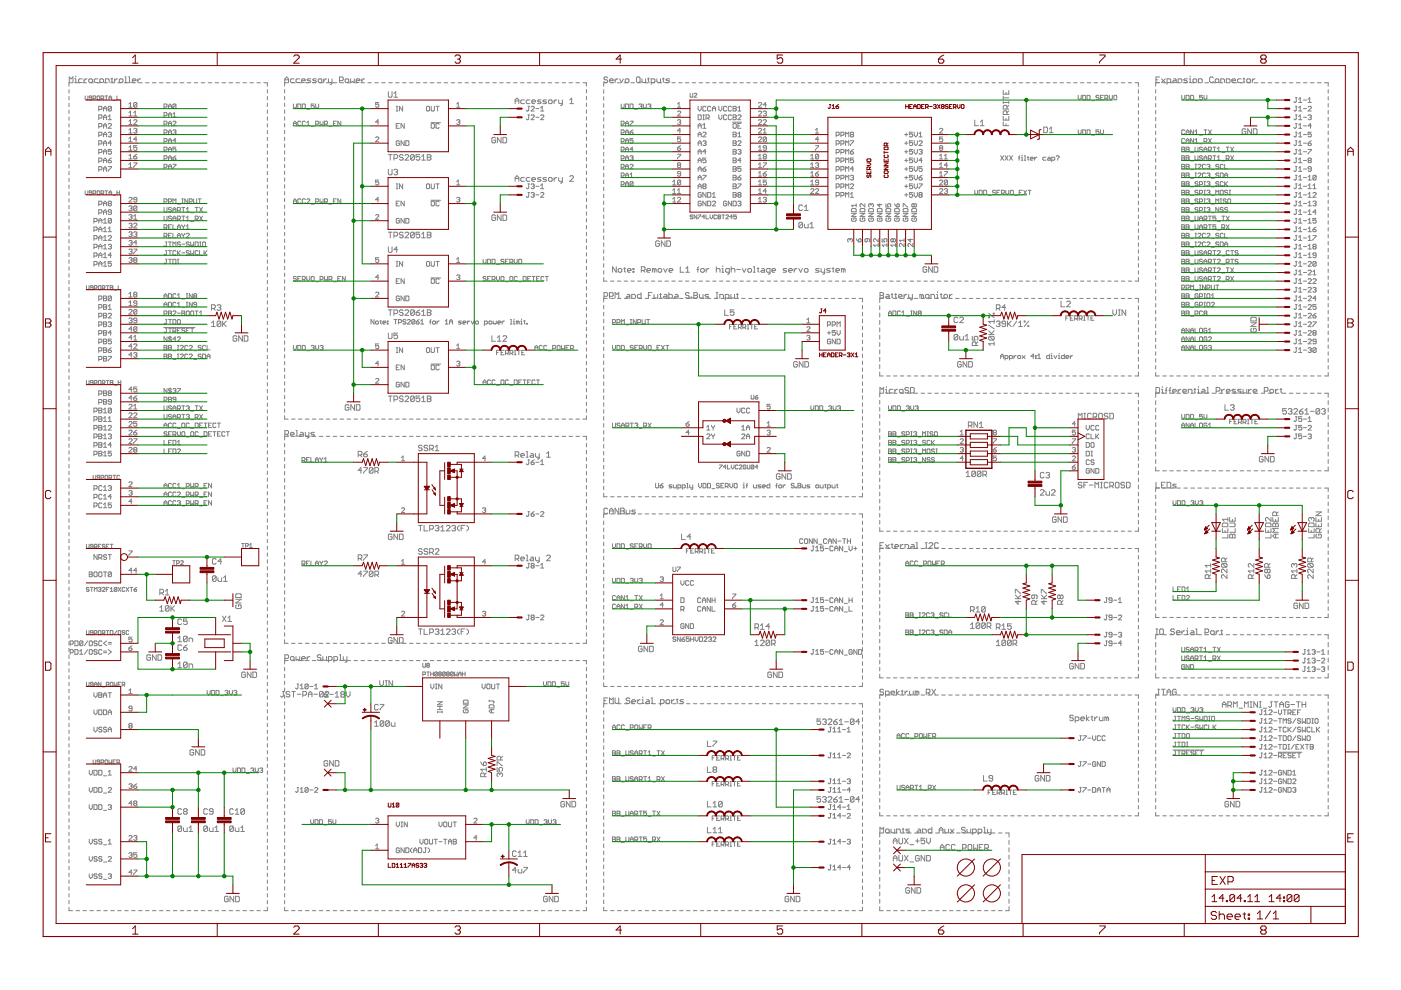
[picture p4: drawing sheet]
<svg xmlns="http://www.w3.org/2000/svg" width="297mm" height="210mm" viewBox="0 0 297 210" stroke-linecap="round" stroke-linejoin="round" font-family="sans-serif">
<g fill="#808080" stroke="#808080" stroke-width=".21">
<path d="M129.9 56.6v1.1z"/>
<path d="M129.9 56.6l.8 1.1z"/>
<path d="M130.7 56.6v1.1z"/>
<path d="M131.3 57.7h.3z"/>
<path d="M131.6 57.7l.2-.2z"/>
<path d="M131.8 57.1v.4z"/>
<path d="M131.6 56.9l.2 .2z"/>
<path d="M131.3 56.9h.3z"/>
<path d="M131.1 57.1l.2-.2z"/>
<path d="M131.1 57.1v.4z"/>
<path d="M131.1 57.5l.2 .2z"/>
<path d="M132.4 56.7v.8z"/>
<path d="M132.4 57.5l.2 .2z"/>
<path d="M132.2 56.9h.4z"/>
<path d="M133.2 57.7h.4z"/>
<path d="M133 57.5l.2 .2z"/>
<path d="M133 57.1v.4z"/>
<path d="M133 57.1l.2-.2z"/>
<path d="M133.2 56.9h.4z"/>
<path d="M133.6 56.9l.2 .2z"/>
<path d="M133.8 57.1v.2z"/>
<path d="M133 57.3h.8z"/>
<path d="M134.2 56.9h.2z"/>
<path d="M134.4 56.9v.2z"/>
<path d="M134.2 57.1h.2z"/>
<path d="M134.2 56.9v.2z"/>
<path d="M134.2 57.5h.2z"/>
<path d="M134.4 57.5v.2z"/>
<path d="M134.2 57.7h.2z"/>
<path d="M134.2 57.5v.2z"/>
<path d="M136 56.6v1.1z"/>
<path d="M136 56.6h.5z"/>
<path d="M136.5 56.6l.3 .1z"/>
<path d="M136.8 56.7v.4z"/>
<path d="M136.8 57.1l-.3 .2z"/>
<path d="M136 57.3h.5z"/>
<path d="M136.4 57.3l.4 .4z"/>
<path d="M137.4 57.7h.3z"/>
<path d="M137.1 57.5l.3 .2z"/>
<path d="M137.1 57.1v.4z"/>
<path d="M137.1 57.1l.3-.2z"/>
<path d="M137.4 56.9h.3z"/>
<path d="M137.7 56.9l.2 .2z"/>
<path d="M137.9 57.1v.2z"/>
<path d="M137.1 57.3h.8z"/>
<path d="M138.3 56.9v.8z"/>
<path d="M138.3 56.9h.2z"/>
<path d="M138.5 56.9l.2 .2z"/>
<path d="M138.7 57.1v.6z"/>
<path d="M138.7 57.1l.2-.2z"/>
<path d="M138.9 56.9l.2 .2z"/>
<path d="M139.1 57.1v.6z"/>
<path d="M139.7 57.7h.4z"/>
<path d="M140.1 57.7l.2-.2z"/>
<path d="M140.3 57.1v.4z"/>
<path d="M140.1 56.9l.2 .2z"/>
<path d="M139.7 56.9h.4z"/>
<path d="M139.7 56.9l-.2 .2z"/>
<path d="M139.5 57.1v.4z"/>
<path d="M139.5 57.5l.2 .2z"/>
<path d="M140.7 56.9l.4 .8z"/>
<path d="M141.5 56.9l-.4 .8z"/>
<path d="M142 57.7h.5z"/>
<path d="M141.9 57.5l.1 .2z"/>
<path d="M141.9 57.1v.4z"/>
<path d="M141.9 57.1l.1-.2z"/>
<path d="M142 56.9h.5z"/>
<path d="M142.5 56.9l.1 .2z"/>
<path d="M142.6 57.1v.2z"/>
<path d="M141.9 57.3h.7z"/>
<path d="M144.2 56.6v1.1z"/>
<path d="M144.2 57.7h.8z"/>
<path d="M145.4 56.9l.4-.3z"/>
<path d="M145.8 56.6v1.1z"/>
<path d="M145.4 57.7h.8z"/>
<path d="M148 56.7v1z"/>
<path d="M148.1 56.6l-.1 .1z"/>
<path d="M147.8 57.1h.3z"/>
<path d="M148.7 57.7h.4z"/>
<path d="M149.1 57.7l.2-.2z"/>
<path d="M149.3 57.1v.4z"/>
<path d="M149.1 56.9l.2 .2z"/>
<path d="M148.7 56.9h.4z"/>
<path d="M148.7 56.9l-.2 .2z"/>
<path d="M148.5 57.1v.4z"/>
<path d="M148.5 57.5l.2 .2z"/>
<path d="M149.7 56.9v.8z"/>
<path d="M149.7 57.3l.4-.4z"/>
<path d="M150.1 56.9h.2z"/>
<path d="M151.9 56.6v1.1z"/>
<path d="M151.9 57.1l.2-.2z"/>
<path d="M152.1 56.9h.4z"/>
<path d="M152.5 56.9l.2 .2z"/>
<path d="M152.7 57.1v.6z"/>
<path d="M153.1 56.9h.1z"/>
<path d="M153.2 56.9v.8z"/>
<path d="M153.1 57.7h.4z"/>
<path d="M153.2 56.4v.2z"/>
<path d="M154.2 58.1h.2z"/>
<path d="M154.6 57.9l-.2 .2z"/>
<path d="M154.6 56.9v1z"/>
<path d="M154 56.9h.6z"/>
<path d="M154 56.9l-.2 .2z"/>
<path d="M153.8 57.1v.4z"/>
<path d="M153.8 57.5l.2 .2z"/>
<path d="M154 57.7h.6z"/>
<path d="M155 56.6v1.1z"/>
<path d="M155 57.1l.2-.2z"/>
<path d="M155.2 56.9h.4z"/>
<path d="M155.6 56.9l.2 .2z"/>
<path d="M155.8 57.1v.6z"/>
<path d="M156.2 57.1h.8z"/>
<path d="M157.4 56.9l.4 .8z"/>
<path d="M158.2 56.9l-.4 .8z"/>
<path d="M158.7 57.7h.5z"/>
<path d="M159.3 57.5l-.1 .2z"/>
<path d="M159.3 57.1v.4z"/>
<path d="M159.2 56.9l.1 .2z"/>
<path d="M158.7 56.9h.5z"/>
<path d="M158.7 56.9l-.1 .2z"/>
<path d="M158.6 57.1v.4z"/>
<path d="M158.6 57.5l.1 .2z"/>
<path d="M159.7 56.6h.2z"/>
<path d="M159.9 56.6v1.1z"/>
<path d="M159.7 57.7h.4z"/>
<path d="M160.7 56.7v.8z"/>
<path d="M160.7 57.5l.2 .2z"/>
<path d="M160.5 56.9h.4z"/>
<path d="M161.5 56.9h.4z"/>
<path d="M161.9 56.9l.2 .2z"/>
<path d="M162.1 57.1v.6z"/>
<path d="M161.5 57.7h.6z"/>
<path d="M161.3 57.5l.2 .2z"/>
<path d="M161.3 57.5l.2-.2z"/>
<path d="M161.5 57.3h.6z"/>
<path d="M162.9 58.1h.2z"/>
<path d="M163.3 57.9l-.2 .2z"/>
<path d="M163.3 56.9v1z"/>
<path d="M162.7 56.9h.6z"/>
<path d="M162.5 57.1l.2-.2z"/>
<path d="M162.5 57.1v.4z"/>
<path d="M162.5 57.5l.2 .2z"/>
<path d="M162.7 57.7h.6z"/>
<path d="M163.9 57.7h.4z"/>
<path d="M163.7 57.5l.2 .2z"/>
<path d="M163.7 57.1v.4z"/>
<path d="M163.9 56.9l-.2 .2z"/>
<path d="M163.9 56.9h.4z"/>
<path d="M164.3 56.9l.1 .2z"/>
<path d="M164.4 57.1v.2z"/>
<path d="M163.7 57.3h.7z"/>
<path d="M166 57.7h.6z"/>
<path d="M166.6 57.7l.2-.2z"/>
<path d="M166.6 57.3l.2 .2z"/>
<path d="M166.2 57.3h.4z"/>
<path d="M166 57.1l.2 .2z"/>
<path d="M166 57.1l.2-.2z"/>
<path d="M166.2 56.9h.6z"/>
<path d="M167.4 57.7h.4z"/>
<path d="M167.2 57.5l.2 .2z"/>
<path d="M167.2 57.1v.4z"/>
<path d="M167.2 57.1l.2-.2z"/>
<path d="M167.4 56.9h.4z"/>
<path d="M167.8 56.9l.2 .2z"/>
<path d="M168 57.1v.2z"/>
<path d="M167.2 57.3h.8z"/>
<path d="M168.4 56.9v.8z"/>
<path d="M168.8 56.9l-.4 .4z"/>
<path d="M168.8 56.9h.2z"/>
<path d="M169.4 56.9l.4 .8z"/>
<path d="M170.1 56.9l-.3 .8z"/>
<path d="M170.7 57.7h.4z"/>
<path d="M171.3 57.5l-.2 .2z"/>
<path d="M171.3 57.1v.4z"/>
<path d="M171.1 56.9l.2 .2z"/>
<path d="M170.7 56.9h.4z"/>
<path d="M170.7 56.9l-.2 .2z"/>
<path d="M170.5 57.1v.4z"/>
<path d="M170.5 57.5l.2 .2z"/>
<path d="M172.9 57.7h.6z"/>
<path d="M173.5 57.7l.2-.2z"/>
<path d="M173.5 57.3l.2 .2z"/>
<path d="M173.1 57.3h.4z"/>
<path d="M172.9 57.1l.2 .2z"/>
<path d="M172.9 57.1l.2-.2z"/>
<path d="M173.1 56.9h.6z"/>
<path d="M174.1 56.9v.6z"/>
<path d="M174.1 57.5l.2 .2z"/>
<path d="M174.3 57.7h.6z"/>
<path d="M174.9 56.9v1z"/>
<path d="M174.9 57.9l-.2 .2z"/>
<path d="M174.5 58.1h.2z"/>
<path d="M175.3 57.7h.5z"/>
<path d="M175.8 57.7l.2-.2z"/>
<path d="M175.8 57.3l.2 .2z"/>
<path d="M175.5 57.3h.3z"/>
<path d="M175.3 57.1l.2 .2z"/>
<path d="M175.3 57.1l.2-.2z"/>
<path d="M175.5 56.9h.5z"/>
<path d="M176.6 56.7v.8z"/>
<path d="M176.6 57.5l.2 .2z"/>
<path d="M176.4 56.9h.4z"/>
<path d="M177.4 57.7h.4z"/>
<path d="M177.2 57.5l.2 .2z"/>
<path d="M177.2 57.1v.4z"/>
<path d="M177.2 57.1l.2-.2z"/>
<path d="M177.4 56.9h.4z"/>
<path d="M177.8 56.9l.2 .2z"/>
<path d="M178 57.1v.2z"/>
<path d="M177.2 57.3h.8z"/>
<path d="M178.4 56.9v.8z"/>
<path d="M178.4 56.9h.2z"/>
<path d="M178.6 56.9l.2 .2z"/>
<path d="M178.8 57.1v.6z"/>
<path d="M178.8 57.1l.2-.2z"/>
<path d="M179 56.9l.2 .2z"/>
<path d="M179.2 57.1v.6z"/>
<path d="M227.4 151.6l.2 .2z"/>
<path d="M227 151.6h.4z"/>
<path d="M227 151.6l-.2 .2z"/>
<path d="M226.8 151.8v.2z"/>
<path d="M226.8 152l.2 .2z"/>
<path d="M227 152.2h.4z"/>
<path d="M227.4 152.2l.2 .2z"/>
<path d="M227.6 152.4v.2z"/>
<path d="M227.4 152.8l.2-.2z"/>
<path d="M227 152.8h.4z"/>
<path d="M226.8 152.6l.2 .2z"/>
<path d="M228 152v1.2z"/>
<path d="M228 152h.6z"/>
<path d="M228.6 152l.1 .2z"/>
<path d="M228.7 152.2v.4z"/>
<path d="M228.7 152.6l-.1 .2z"/>
<path d="M228 152.8h.6z"/>
<path d="M229.3 152.8h.4z"/>
<path d="M229.2 152.6l.1 .2z"/>
<path d="M229.2 152.2v.4z"/>
<path d="M229.2 152.2l.1-.2z"/>
<path d="M229.3 152h.4z"/>
<path d="M229.7 152l.2 .2z"/>
<path d="M229.9 152.2v.2z"/>
<path d="M229.2 152.4h.7z"/>
<path d="M230.3 151.6v1.2z"/>
<path d="M230.3 152.4l.6 .4z"/>
<path d="M230.3 152.4l.6-.4z"/>
<path d="M231.5 151.8v.8z"/>
<path d="M231.5 152.6l.2 .2z"/>
<path d="M231.3 152h.4z"/>
<path d="M232.1 152v.8z"/>
<path d="M232.1 152.4l.4-.4z"/>
<path d="M232.5 152h.2z"/>
<path d="M233.1 152v.6z"/>
<path d="M233.1 152.6l.2 .2z"/>
<path d="M233.3 152.8h.5z"/>
<path d="M233.8 152v.8z"/>
<path d="M234.3 152v.8z"/>
<path d="M234.3 152h.1z"/>
<path d="M234.4 152l.3 .2z"/>
<path d="M234.7 152.2v.6z"/>
<path d="M234.8 152l-.1 .2z"/>
<path d="M234.8 152l.2 .2z"/>
<path d="M235 152.2v.6z"/>
<path d="M245 17.5h.8z"/>
<path d="M246.5 17.5h.8z"/>
<path d="M248 17.5h.8z"/>
<path d="M249.5 17.5h.8z"/>
<path d="M251 17.5h.8z"/>
<path d="M252.5 17.5h.8z"/>
<path d="M254 17.5h.7z"/>
<path d="M255.5 17.5h.7z"/>
<path d="M257 17.5h.7z"/>
<path d="M258.4 17.5h.8z"/>
<path d="M259.9 17.5h.8z"/>
<path d="M261.4 17.5h.8z"/>
<path d="M262.9 17.5h.8z"/>
<path d="M264.4 17.5h.8z"/>
<path d="M265.9 17.5h.8z"/>
<path d="M267.4 17.5h.8z"/>
<path d="M268.9 17.5h.8z"/>
<path d="M270.4 17.5h.7z"/>
<path d="M271.9 17.5h.7z"/>
<path d="M273.4 17.5h.7z"/>
<path d="M274.8 17.5h.8z"/>
<path d="M276.4 17.5h.7z"/>
<path d="M277.8 17.5h.8z"/>
<path d="M279.3 17.5h.8z"/>
<path d="M280.8 17.5h.8z"/>
<path d="M281.6 17.5v.8z"/>
<path d="M281.6 19v.7z"/>
<path d="M281.6 20.5v.7z"/>
<path d="M281.6 21.9v.8z"/>
<path d="M281.6 23.4v.8z"/>
<path d="M281.6 24.9v.7z"/>
<path d="M281.6 26.3v.8z"/>
<path d="M281.6 27.8v.7z"/>
<path d="M281.6 29.3v.7z"/>
<path d="M281.6 30.7v.8z"/>
<path d="M281.6 32.2v.7z"/>
<path d="M281.6 33.6v.8z"/>
<path d="M281.6 35.1v.7z"/>
<path d="M281.6 36.6v.7z"/>
<path d="M281.6 38v.8z"/>
<path d="M281.6 39.5v.7z"/>
<path d="M281.6 41v.7z"/>
<path d="M281.6 42.4v.8z"/>
<path d="M281.6 43.9v.7z"/>
<path d="M281.6 45.3v.8z"/>
<path d="M281.6 46.8v.7z"/>
<path d="M281.6 48.3v.7z"/>
<path d="M281.6 49.7v.8z"/>
<path d="M281.6 51.2v.7z"/>
<path d="M281.6 52.6v.8z"/>
<path d="M281.6 54.1v.8z"/>
<path d="M281.6 55.6v.7z"/>
<path d="M281.6 57v.8z"/>
<path d="M281.6 58.5v.7z"/>
<path d="M281.6 60v.7z"/>
<path d="M281.6 61.4v.8z"/>
<path d="M281.6 62.9v.7z"/>
<path d="M281.6 64.3v.8z"/>
<path d="M281.6 65.8v.7z"/>
<path d="M281.6 67.3v.7z"/>
<path d="M281.6 68.7v.8z"/>
<path d="M281.6 70.2v.8z"/>
<path d="M281.6 71.7v.7z"/>
<path d="M281.6 73.1v.8z"/>
<path d="M281.6 74.6v.7z"/>
<path d="M281.6 76.1v.7z"/>
<path d="M281.6 77.5v.8z"/>
<path d="M281.6 79v.7z"/>
<path d="M280.8 79.7h.8z"/>
<path d="M279.3 79.7h.8z"/>
<path d="M277.8 79.7h.8z"/>
<path d="M276.4 79.7h.7z"/>
<path d="M274.8 79.7h.8z"/>
<path d="M273.4 79.7h.7z"/>
<path d="M271.9 79.7h.7z"/>
<path d="M270.4 79.7h.7z"/>
<path d="M268.9 79.7h.8z"/>
<path d="M267.4 79.7h.8z"/>
<path d="M265.9 79.7h.8z"/>
<path d="M264.4 79.7h.8z"/>
<path d="M262.9 79.7h.8z"/>
<path d="M261.4 79.7h.8z"/>
<path d="M259.9 79.7h.8z"/>
<path d="M258.4 79.7h.8z"/>
<path d="M257 79.7h.7z"/>
<path d="M255.5 79.7h.7z"/>
<path d="M254 79.7h.7z"/>
<path d="M252.5 79.7h.8z"/>
<path d="M251 79.7h.8z"/>
<path d="M249.5 79.7h.8z"/>
<path d="M248 79.7h.8z"/>
<path d="M246.5 79.7h.8z"/>
<path d="M245 79.7h.8z"/>
<path d="M245 79v.7z"/>
<path d="M245 77.5v.8z"/>
<path d="M245 76.1v.7z"/>
<path d="M245 74.6v.7z"/>
<path d="M245 73.1v.8z"/>
<path d="M245 71.7v.7z"/>
<path d="M245 70.2v.8z"/>
<path d="M245 68.7v.8z"/>
<path d="M245 67.3v.7z"/>
<path d="M245 65.8v.7z"/>
<path d="M245 64.3v.8z"/>
<path d="M245 62.9v.7z"/>
<path d="M245 61.4v.8z"/>
<path d="M245 60v.7z"/>
<path d="M245 58.5v.7z"/>
<path d="M245 57v.8z"/>
<path d="M245 55.6v.7z"/>
<path d="M245 54.1v.8z"/>
<path d="M245 52.6v.8z"/>
<path d="M245 51.2v.7z"/>
<path d="M245 49.7v.8z"/>
<path d="M245 48.3v.7z"/>
<path d="M245 46.8v.7z"/>
<path d="M245 45.3v.8z"/>
<path d="M245 43.9v.7z"/>
<path d="M245 42.4v.8z"/>
<path d="M245 41v.7z"/>
<path d="M245 39.5v.7z"/>
<path d="M245 38v.8z"/>
<path d="M245 36.6v.7z"/>
<path d="M245 35.1v.7z"/>
<path d="M245 33.6v.8z"/>
<path d="M245 32.2v.7z"/>
<path d="M245 30.7v.8z"/>
<path d="M245 29.3v.7z"/>
<path d="M245 27.8v.7z"/>
<path d="M245 26.3v.8z"/>
<path d="M245 24.9v.7z"/>
<path d="M245 23.4v.8z"/>
<path d="M245 21.9v.8z"/>
<path d="M245 20.5v.7z"/>
<path d="M245 19v.7z"/>
<path d="M245 17.5v.8z"/>
<path d="M240.6 173h.8z"/>
<path d="M239.2 173h.7z"/>
<path d="M237.7 173h.7z"/>
<path d="M236.2 173h.8z"/>
<path d="M234.8 173h.7z"/>
<path d="M233.3 173h.8z"/>
<path d="M231.9 173h.7z"/>
<path d="M230.4 173h.7z"/>
<path d="M228.9 173h.8z"/>
<path d="M227.5 173h.7z"/>
<path d="M226 173h.7z"/>
<path d="M224.5 173h.8z"/>
<path d="M223.1 173h.7z"/>
<path d="M221.6 173h.8z"/>
<path d="M220.2 173h.7z"/>
<path d="M218.7 173h.7z"/>
<path d="M217.2 173h.8z"/>
<path d="M215.8 173h.7z"/>
<path d="M214.3 173h.7z"/>
<path d="M212.8 173h.8z"/>
<path d="M211.4 173h.7z"/>
<path d="M209.9 173h.8z"/>
<path d="M208.4 173h.8z"/>
<path d="M207 173h.7z"/>
<path d="M205.5 173h.8z"/>
<path d="M204.1 173h.7z"/>
<path d="M202.6 173h.7z"/>
<path d="M201.1 173h.8z"/>
<path d="M199.7 173h.7z"/>
<path d="M198.2 173h.7z"/>
<path d="M196.7 173h.8z"/>
<path d="M195.3 173h.7z"/>
<path d="M193.8 173h.8z"/>
<path d="M192.4 173h.7z"/>
<path d="M190.9 173h.7z"/>
<path d="M189.4 173h.8z"/>
<path d="M188 173h.7z"/>
<path d="M186.5 173h.8z"/>
<path d="M186.5 172.2v.8z"/>
<path d="M186.5 170.8v.7z"/>
<path d="M186.5 169.3v.8z"/>
<path d="M186.5 167.8v.8z"/>
<path d="M186.5 166.4v.7z"/>
<path d="M186.5 164.9v.8z"/>
<path d="M186.5 163.4v.8z"/>
<path d="M186.5 162v.7z"/>
<path d="M186.5 160.5v.8z"/>
<path d="M186.5 159.1v.7z"/>
<path d="M186.5 157.6v.7z"/>
<path d="M186.5 156.1v.8z"/>
<path d="M186.5 154.7v.7z"/>
<path d="M186.5 153.2v.8z"/>
<path d="M186.5 151.8v.7z"/>
<path d="M186.5 150.3v.7z"/>
<path d="M186.5 148.8v.8z"/>
<path d="M186.5 147.4v.7z"/>
<path d="M186.5 147.4h.8z"/>
<path d="M188 147.4h.7z"/>
<path d="M189.4 147.4h.8z"/>
<path d="M190.9 147.4h.7z"/>
<path d="M192.4 147.4h.7z"/>
<path d="M193.8 147.4h.8z"/>
<path d="M195.3 147.4h.7z"/>
<path d="M196.7 147.4h.8z"/>
<path d="M198.2 147.4h.7z"/>
<path d="M199.7 147.4h.7z"/>
<path d="M201.1 147.4h.8z"/>
<path d="M202.6 147.4h.7z"/>
<path d="M204.1 147.4h.7z"/>
<path d="M205.5 147.4h.8z"/>
<path d="M207 147.4h.7z"/>
<path d="M208.4 147.4h.8z"/>
<path d="M209.9 147.4h.8z"/>
<path d="M211.4 147.4h.7z"/>
<path d="M212.8 147.4h.8z"/>
<path d="M214.3 147.4h.7z"/>
<path d="M215.8 147.4h.7z"/>
<path d="M217.2 147.4h.8z"/>
<path d="M218.7 147.4h.7z"/>
<path d="M220.2 147.4h.7z"/>
<path d="M221.6 147.4h.8z"/>
<path d="M223.1 147.4h.7z"/>
<path d="M224.5 147.4h.8z"/>
<path d="M226 147.4h.7z"/>
<path d="M227.5 147.4h.7z"/>
<path d="M228.9 147.4h.8z"/>
<path d="M230.4 147.4h.7z"/>
<path d="M231.8 147.4h.8z"/>
<path d="M233.3 147.4h.8z"/>
<path d="M234.8 147.4h.7z"/>
<path d="M236.2 147.4h.8z"/>
<path d="M237.7 147.4h.7z"/>
<path d="M239.2 147.4h.7z"/>
<path d="M240.6 147.4h.8z"/>
<path d="M241.4 147.4v.7z"/>
<path d="M241.4 148.8v.8z"/>
<path d="M241.4 150.3v.7z"/>
<path d="M241.4 151.8v.7z"/>
<path d="M241.4 153.2v.8z"/>
<path d="M241.4 154.7v.7z"/>
<path d="M241.4 156.1v.8z"/>
<path d="M241.4 157.6v.7z"/>
<path d="M241.4 159.1v.7z"/>
<path d="M241.4 160.5v.8z"/>
<path d="M241.4 162v.7z"/>
<path d="M241.4 163.4v.8z"/>
<path d="M241.4 164.9v.8z"/>
<path d="M241.4 166.4v.7z"/>
<path d="M241.4 167.8v.8z"/>
<path d="M241.4 169.3v.8z"/>
<path d="M241.4 170.8v.7z"/>
<path d="M241.4 172.2v.8z"/>
<path d="M281.6 172.2v.8z"/>
<path d="M281.6 170.8v.7z"/>
<path d="M281.6 169.3v.8z"/>
<path d="M281.6 167.8v.8z"/>
<path d="M281.6 166.4v.7z"/>
<path d="M281.6 164.9v.8z"/>
<path d="M281.6 163.4v.8z"/>
<path d="M281.6 162v.7z"/>
<path d="M281.6 160.5v.8z"/>
<path d="M281.6 159.1v.7z"/>
<path d="M281.6 157.6v.7z"/>
<path d="M281.6 156.1v.8z"/>
<path d="M281.6 154.7v.7z"/>
<path d="M281.6 153.2v.8z"/>
<path d="M281.6 151.8v.7z"/>
<path d="M281.6 150.3v.7z"/>
<path d="M281.6 148.8v.8z"/>
<path d="M281.6 147.4v.7z"/>
<path d="M280.8 147.4h.8z"/>
<path d="M279.3 147.4h.8z"/>
<path d="M277.8 147.4h.8z"/>
<path d="M276.4 147.4h.7z"/>
<path d="M274.8 147.4h.8z"/>
<path d="M273.4 147.4h.7z"/>
<path d="M271.9 147.4h.7z"/>
<path d="M270.4 147.4h.7z"/>
<path d="M268.9 147.4h.8z"/>
<path d="M267.4 147.4h.8z"/>
<path d="M265.9 147.4h.8z"/>
<path d="M264.4 147.4h.8z"/>
<path d="M262.9 147.4h.8z"/>
<path d="M261.4 147.4h.8z"/>
<path d="M259.9 147.4h.8z"/>
<path d="M258.4 147.4h.8z"/>
<path d="M257 147.4h.7z"/>
<path d="M255.5 147.4h.7z"/>
<path d="M254 147.4h.7z"/>
<path d="M252.5 147.4h.8z"/>
<path d="M251 147.4h.8z"/>
<path d="M249.5 147.4h.8z"/>
<path d="M248 147.4h.8z"/>
<path d="M246.5 147.4h.8z"/>
<path d="M245 147.4h.8z"/>
<path d="M245 147.4v.7z"/>
<path d="M245 148.8v.8z"/>
<path d="M245 150.3v.7z"/>
<path d="M245 151.8v.7z"/>
<path d="M245 153.2v.8z"/>
<path d="M245 154.7v.7z"/>
<path d="M245 156.1v.8z"/>
<path d="M245 157.6v.7z"/>
<path d="M245 159.1v.7z"/>
<path d="M245 160.5v.8z"/>
<path d="M245 162v.7z"/>
<path d="M245 163.4v.8z"/>
<path d="M245 164.9v.8z"/>
<path d="M245 166.4v.7z"/>
<path d="M245 167.8v.8z"/>
<path d="M245 169.3v.8z"/>
<path d="M245 170.8v.7z"/>
<path d="M245 172.2v.8z"/>
<path d="M245 173h.8z"/>
<path d="M246.5 173h.8z"/>
<path d="M248 173h.8z"/>
<path d="M249.5 173h.8z"/>
<path d="M251 173h.8z"/>
<path d="M252.5 173h.8z"/>
<path d="M254 173h.7z"/>
<path d="M255.5 173h.7z"/>
<path d="M257 173h.7z"/>
<path d="M258.4 173h.8z"/>
<path d="M259.9 173h.8z"/>
<path d="M261.4 173h.8z"/>
<path d="M262.9 173h.8z"/>
<path d="M264.4 173h.8z"/>
<path d="M265.9 173h.8z"/>
<path d="M267.4 173h.8z"/>
<path d="M268.9 173h.8z"/>
<path d="M270.4 173h.7z"/>
<path d="M271.9 173h.7z"/>
<path d="M273.4 173h.7z"/>
<path d="M274.8 173h.8z"/>
<path d="M276.4 173h.7z"/>
<path d="M277.8 173h.8z"/>
<path d="M279.3 173h.8z"/>
<path d="M280.8 173h.8z"/>
<path d="M123.6 136.4h.7z"/>
<path d="M122.1 136.4h.8z"/>
<path d="M120.6 136.4h.8z"/>
<path d="M119.2 136.4h.7z"/>
<path d="M117.7 136.4h.7z"/>
<path d="M116.2 136.4h.8z"/>
<path d="M114.8 136.4h.7z"/>
<path d="M113.3 136.4h.7z"/>
<path d="M111.8 136.4h.8z"/>
<path d="M110.4 136.4h.7z"/>
<path d="M108.9 136.4h.7z"/>
<path d="M107.4 136.4h.8z"/>
<path d="M105.9 136.4h.8z"/>
<path d="M104.5 136.4h.7z"/>
<path d="M103 136.4h.8z"/>
<path d="M101.5 136.4h.8z"/>
<path d="M100.1 136.4h.7z"/>
<path d="M98.6 136.4h.7z"/>
<path d="M97.1 136.4h.8z"/>
<path d="M95.7 136.4h.7z"/>
<path d="M94.2 136.4h.7z"/>
<path d="M92.7 136.4h.8z"/>
<path d="M91.2 136.4h.8z"/>
<path d="M89.8 136.4h.7z"/>
<path d="M88.3 136.4h.7z"/>
<path d="M86.8 136.4h.8z"/>
<path d="M85.3 136.4h.8z"/>
<path d="M83.9 136.4h.7z"/>
<path d="M82.4 136.4h.8z"/>
<path d="M80.9 136.4h.8z"/>
<path d="M79.5 136.4h.7z"/>
<path d="M78 136.4h.7z"/>
<path d="M76.5 136.4h.8z"/>
<path d="M75.1 136.4h.7z"/>
<path d="M73.6 136.4h.7z"/>
<path d="M72.1 136.4h.8z"/>
<path d="M70.6 136.4h.8z"/>
<path d="M69.2 136.4h.7z"/>
<path d="M67.7 136.4h.8z"/>
<path d="M66.2 136.4h.8z"/>
<path d="M64.7 136.4h.8z"/>
<path d="M63.3 136.4h.7z"/>
<path d="M61.8 136.4h.8z"/>
<path d="M60.3 136.4h.8z"/>
<path d="M60.3 135.6v.8z"/>
<path d="M60.3 134.2v.7z"/>
<path d="M60.3 132.7v.7z"/>
<path d="M60.3 131.2v.7z"/>
<path d="M60.3 129.7v.8z"/>
<path d="M60.3 128.2v.8z"/>
<path d="M60.3 126.7v.8z"/>
<path d="M60.3 125.2v.8z"/>
<path d="M60.3 123.7v.8z"/>
<path d="M60.3 122.3v.7z"/>
<path d="M60.3 120.8v.7z"/>
<path d="M60.3 119.3v.7z"/>
<path d="M60.3 117.8v.8z"/>
<path d="M60.3 116.3v.8z"/>
<path d="M60.3 114.8v.8z"/>
<path d="M60.3 113.3v.8z"/>
<path d="M60.3 111.8v.8z"/>
<path d="M60.3 110.4v.7z"/>
<path d="M60.3 108.9v.7z"/>
<path d="M60.3 107.4v.8z"/>
<path d="M60.3 105.9v.8z"/>
<path d="M60.3 104.4v.8z"/>
<path d="M60.3 102.9v.8z"/>
<path d="M60.3 101.4v.8z"/>
<path d="M60.3 99.9v.8z"/>
<path d="M60.3 98.5v.7z"/>
<path d="M60.3 97v.7z"/>
<path d="M60.3 95.5v.8z"/>
<path d="M60.3 94v.8z"/>
<path d="M60.3 92.5v.8z"/>
<path d="M60.3 92.5h.8z"/>
<path d="M61.8 92.5h.8z"/>
<path d="M63.3 92.5h.7z"/>
<path d="M64.7 92.5h.8z"/>
<path d="M66.2 92.5h.8z"/>
<path d="M67.7 92.5h.8z"/>
<path d="M69.2 92.5h.7z"/>
<path d="M70.6 92.5h.8z"/>
<path d="M72.1 92.5h.8z"/>
<path d="M73.6 92.5h.7z"/>
<path d="M75.1 92.5h.7z"/>
<path d="M76.5 92.5h.8z"/>
<path d="M78 92.5h.7z"/>
<path d="M79.5 92.5h.7z"/>
<path d="M80.9 92.5h.8z"/>
<path d="M82.4 92.5h.8z"/>
<path d="M83.9 92.5h.7z"/>
<path d="M85.3 92.5h.8z"/>
<path d="M86.8 92.5h.8z"/>
<path d="M88.3 92.5h.7z"/>
<path d="M89.8 92.5h.7z"/>
<path d="M91.2 92.5h.8z"/>
<path d="M92.7 92.5h.8z"/>
<path d="M94.2 92.5h.7z"/>
<path d="M95.7 92.5h.7z"/>
<path d="M97.1 92.5h.8z"/>
<path d="M98.6 92.5h.7z"/>
<path d="M100.1 92.5h.7z"/>
<path d="M101.5 92.5h.8z"/>
<path d="M103 92.5h.7z"/>
<path d="M104.5 92.5h.7z"/>
<path d="M105.9 92.5h.8z"/>
<path d="M107.4 92.5h.8z"/>
<path d="M108.9 92.5h.7z"/>
<path d="M110.3 92.5h.8z"/>
<path d="M111.8 92.5h.8z"/>
<path d="M113.3 92.5h.7z"/>
<path d="M114.8 92.5h.7z"/>
<path d="M116.2 92.5h.8z"/>
<path d="M117.7 92.5h.7z"/>
<path d="M119.2 92.5h.7z"/>
<path d="M120.6 92.5h.8z"/>
<path d="M122.1 92.5h.8z"/>
<path d="M123.6 92.5h.7z"/>
<path d="M124.3 92.5v.8z"/>
<path d="M124.3 94v.8z"/>
<path d="M124.3 95.5v.8z"/>
<path d="M124.3 97v.7z"/>
<path d="M124.3 98.5v.7z"/>
<path d="M124.3 99.9v.8z"/>
<path d="M124.3 101.4v.8z"/>
<path d="M124.3 102.9v.8z"/>
<path d="M124.3 104.4v.8z"/>
<path d="M124.3 105.9v.8z"/>
<path d="M124.3 107.4v.7z"/>
<path d="M124.3 108.9v.7z"/>
<path d="M124.3 110.4v.7z"/>
<path d="M124.3 111.8v.8z"/>
<path d="M124.3 113.3v.8z"/>
<path d="M124.3 114.8v.8z"/>
<path d="M124.3 116.3v.8z"/>
<path d="M124.3 117.8v.8z"/>
<path d="M124.3 119.3v.7z"/>
<path d="M124.3 120.8v.7z"/>
<path d="M124.3 122.3v.7z"/>
<path d="M124.3 123.7v.8z"/>
<path d="M124.3 125.2v.8z"/>
<path d="M124.3 126.7v.8z"/>
<path d="M124.3 128.2v.8z"/>
<path d="M124.3 129.7v.8z"/>
<path d="M124.3 131.2v.7z"/>
<path d="M124.3 132.7v.7z"/>
<path d="M124.3 134.2v.7z"/>
<path d="M124.3 135.6v.8z"/>
<path d="M240.6 143.7h.8z"/>
<path d="M239.2 143.7h.7z"/>
<path d="M237.7 143.7h.7z"/>
<path d="M236.2 143.7h.8z"/>
<path d="M234.8 143.7h.7z"/>
<path d="M233.3 143.7h.8z"/>
<path d="M231.9 143.7h.7z"/>
<path d="M230.4 143.7h.7z"/>
<path d="M228.9 143.7h.8z"/>
<path d="M227.5 143.7h.7z"/>
<path d="M226 143.7h.7z"/>
<path d="M224.5 143.7h.8z"/>
<path d="M223.1 143.7h.7z"/>
<path d="M221.6 143.7h.8z"/>
<path d="M220.2 143.7h.7z"/>
<path d="M218.7 143.7h.7z"/>
<path d="M217.2 143.7h.8z"/>
<path d="M215.8 143.7h.7z"/>
<path d="M214.3 143.7h.7z"/>
<path d="M212.8 143.7h.8z"/>
<path d="M211.4 143.7h.7z"/>
<path d="M209.9 143.7h.8z"/>
<path d="M208.4 143.7h.8z"/>
<path d="M207 143.7h.7z"/>
<path d="M205.5 143.7h.8z"/>
<path d="M204.1 143.7h.7z"/>
<path d="M202.6 143.7h.7z"/>
<path d="M201.1 143.7h.8z"/>
<path d="M199.7 143.7h.7z"/>
<path d="M198.2 143.7h.7z"/>
<path d="M196.7 143.7h.8z"/>
<path d="M195.3 143.7h.7z"/>
<path d="M193.8 143.7h.8z"/>
<path d="M192.4 143.7h.7z"/>
<path d="M190.9 143.7h.7z"/>
<path d="M189.4 143.7h.8z"/>
<path d="M188 143.7h.7z"/>
<path d="M186.5 143.7h.8z"/>
<path d="M186.5 143v.7z"/>
<path d="M186.5 141.5v.7z"/>
<path d="M186.5 140v.8z"/>
<path d="M186.5 138.5v.8z"/>
<path d="M186.5 137v.8z"/>
<path d="M186.5 135.6v.7z"/>
<path d="M186.5 134.1v.7z"/>
<path d="M186.5 132.6v.7z"/>
<path d="M186.5 131.1v.8z"/>
<path d="M186.5 129.6v.8z"/>
<path d="M186.5 128.1v.8z"/>
<path d="M186.5 126.7v.7z"/>
<path d="M186.5 125.2v.7z"/>
<path d="M186.5 123.7v.8z"/>
<path d="M186.5 122.2v.8z"/>
<path d="M186.5 120.7v.8z"/>
<path d="M186.5 119.3v.7z"/>
<path d="M186.5 117.8v.7z"/>
<path d="M186.5 116.3v.8z"/>
<path d="M186.5 116.3h.8z"/>
<path d="M188 116.3h.7z"/>
<path d="M189.4 116.3h.8z"/>
<path d="M190.9 116.3h.7z"/>
<path d="M192.4 116.3h.7z"/>
<path d="M193.8 116.3h.8z"/>
<path d="M195.3 116.3h.7z"/>
<path d="M196.7 116.3h.8z"/>
<path d="M198.2 116.3h.7z"/>
<path d="M199.7 116.3h.7z"/>
<path d="M201.1 116.3h.8z"/>
<path d="M202.6 116.3h.7z"/>
<path d="M204.1 116.3h.7z"/>
<path d="M205.5 116.3h.8z"/>
<path d="M207 116.3h.7z"/>
<path d="M208.4 116.3h.8z"/>
<path d="M209.9 116.3h.8z"/>
<path d="M211.4 116.3h.7z"/>
<path d="M212.8 116.3h.8z"/>
<path d="M214.3 116.3h.7z"/>
<path d="M215.8 116.3h.7z"/>
<path d="M217.2 116.3h.8z"/>
<path d="M218.7 116.3h.7z"/>
<path d="M220.2 116.3h.7z"/>
<path d="M221.6 116.3h.8z"/>
<path d="M223.1 116.3h.7z"/>
<path d="M224.5 116.3h.8z"/>
<path d="M226 116.3h.7z"/>
<path d="M227.5 116.3h.7z"/>
<path d="M228.9 116.3h.8z"/>
<path d="M230.4 116.3h.7z"/>
<path d="M231.8 116.3h.8z"/>
<path d="M233.3 116.3h.8z"/>
<path d="M234.8 116.3h.7z"/>
<path d="M236.2 116.3h.8z"/>
<path d="M237.7 116.3h.7z"/>
<path d="M239.2 116.3h.7z"/>
<path d="M240.6 116.3h.8z"/>
<path d="M241.4 116.3v.8z"/>
<path d="M241.4 117.8v.7z"/>
<path d="M241.4 119.3v.7z"/>
<path d="M241.4 120.7v.8z"/>
<path d="M241.4 122.2v.8z"/>
<path d="M241.4 123.7v.8z"/>
<path d="M241.4 125.2v.7z"/>
<path d="M241.4 126.7v.7z"/>
<path d="M241.4 128.1v.8z"/>
<path d="M241.4 129.6v.8z"/>
<path d="M241.4 131.1v.8z"/>
<path d="M241.4 132.6v.7z"/>
<path d="M241.4 134.1v.7z"/>
<path d="M241.4 135.6v.7z"/>
<path d="M241.4 137v.8z"/>
<path d="M241.4 138.5v.8z"/>
<path d="M241.4 140v.8z"/>
<path d="M241.4 141.5v.7z"/>
<path d="M241.4 143v.7z"/>
<path d="M128 17.5v.8z"/>
<path d="M128 19v.8z"/>
<path d="M128 20.5v.8z"/>
<path d="M128 22v.7z"/>
<path d="M128 23.5v.7z"/>
<path d="M128 24.9v.8z"/>
<path d="M128 26.4v.8z"/>
<path d="M128 27.9v.7z"/>
<path d="M128 29.4v.7z"/>
<path d="M128 30.8v.8z"/>
<path d="M128 32.3v.8z"/>
<path d="M128 33.8v.7z"/>
<path d="M128 35.2v.8z"/>
<path d="M128 36.7v.8z"/>
<path d="M128 38.2v.7z"/>
<path d="M128 39.7v.7z"/>
<path d="M128 41.1v.8z"/>
<path d="M128 42.6v.8z"/>
<path d="M128 44.1v.8z"/>
<path d="M128 45.6v.7z"/>
<path d="M128 47.1v.7z"/>
<path d="M128 48.5v.8z"/>
<path d="M128 50v.8z"/>
<path d="M128 51.5v.7z"/>
<path d="M128 53v.7z"/>
<path d="M128 54.4v.8z"/>
<path d="M128 55.9v.8z"/>
<path d="M128 57.4v.7z"/>
<path d="M128 58.8v.8z"/>
<path d="M128 59.6h.7z"/>
<path d="M129.4 59.6h.8z"/>
<path d="M130.9 59.6h.7z"/>
<path d="M132.3 59.6h.8z"/>
<path d="M133.8 59.6h.7z"/>
<path d="M135.2 59.6h.7z"/>
<path d="M136.7 59.6h.7z"/>
<path d="M138.1 59.6h.7z"/>
<path d="M139.6 59.6h.7z"/>
<path d="M141 59.6h.7z"/>
<path d="M142.4 59.6h.8z"/>
<path d="M143.9 59.6h.7z"/>
<path d="M145.3 59.6h.7z"/>
<path d="M146.8 59.6h.7z"/>
<path d="M148.2 59.6h.7z"/>
<path d="M149.7 59.6h.7z"/>
<path d="M151.1 59.6h.7z"/>
<path d="M152.5 59.6h.8z"/>
<path d="M154 59.6h.7z"/>
<path d="M155.4 59.6h.8z"/>
<path d="M156.9 59.6h.7z"/>
<path d="M158.3 59.6h.7z"/>
<path d="M159.8 59.6h.7z"/>
<path d="M161.2 59.6h.7z"/>
<path d="M162.7 59.6h.7z"/>
<path d="M164.1 59.6h.7z"/>
<path d="M165.5 59.6h.8z"/>
<path d="M167 59.6h.7z"/>
<path d="M168.4 59.6h.8z"/>
<path d="M169.9 59.6h.7z"/>
<path d="M171.3 59.6h.7z"/>
<path d="M172.8 59.6h.7z"/>
<path d="M174.2 59.6h.7z"/>
<path d="M175.7 59.6h.7z"/>
<path d="M177.1 59.6h.7z"/>
<path d="M178.5 59.6h.8z"/>
<path d="M180 59.6h.7z"/>
<path d="M181.4 59.6h.8z"/>
<path d="M182.9 59.6h.7z"/>
<path d="M184.3 59.6h.7z"/>
<path d="M185.8 59.6h.7z"/>
<path d="M187.2 59.6h.7z"/>
<path d="M188.7 59.6h.7z"/>
<path d="M190.1 59.6h.7z"/>
<path d="M191.5 59.6h.8z"/>
<path d="M193 59.6h.7z"/>
<path d="M194.4 59.6h.8z"/>
<path d="M195.9 59.6h.7z"/>
<path d="M197.3 59.6h.7z"/>
<path d="M198.8 59.6h.7z"/>
<path d="M200.2 59.6h.7z"/>
<path d="M201.7 59.6h.7z"/>
<path d="M203.1 59.6h.7z"/>
<path d="M204.5 59.6h.8z"/>
<path d="M206 59.6h.7z"/>
<path d="M207.4 59.6h.8z"/>
<path d="M208.9 59.6h.7z"/>
<path d="M210.3 59.6h.7z"/>
<path d="M211.8 59.6h.7z"/>
<path d="M213.2 59.6h.7z"/>
<path d="M214.7 59.6h.7z"/>
<path d="M216.1 59.6h.7z"/>
<path d="M217.5 59.6h.7z"/>
<path d="M219 59.6h.7z"/>
<path d="M220.4 59.6h.7z"/>
<path d="M221.9 59.6h.7z"/>
<path d="M223.3 59.6h.7z"/>
<path d="M224.7 59.6h.8z"/>
<path d="M226.2 59.6h.7z"/>
<path d="M227.6 59.6h.8z"/>
<path d="M229.1 59.6h.7z"/>
<path d="M230.5 59.6h.7z"/>
<path d="M232 59.6h.7z"/>
<path d="M233.4 59.6h.7z"/>
<path d="M234.9 59.6h.7z"/>
<path d="M236.3 59.6h.7z"/>
<path d="M237.7 59.6h.8z"/>
<path d="M239.2 59.6h.7z"/>
<path d="M240.6 59.6h.8z"/>
<path d="M241.4 58.8v.8z"/>
<path d="M241.4 57.4v.7z"/>
<path d="M241.4 55.9v.8z"/>
<path d="M241.4 54.4v.8z"/>
<path d="M241.4 53v.7z"/>
<path d="M241.4 51.5v.7z"/>
<path d="M241.4 50v.8z"/>
<path d="M241.4 48.5v.8z"/>
<path d="M241.4 47.1v.7z"/>
<path d="M241.4 45.6v.7z"/>
<path d="M241.4 44.1v.8z"/>
<path d="M241.4 42.6v.8z"/>
<path d="M241.4 41.1v.8z"/>
<path d="M241.4 39.7v.7z"/>
<path d="M241.4 38.2v.8z"/>
<path d="M241.4 36.7v.8z"/>
<path d="M241.4 35.2v.8z"/>
<path d="M241.4 33.8v.7z"/>
<path d="M241.4 32.3v.8z"/>
<path d="M241.4 30.8v.8z"/>
<path d="M241.4 29.4v.7z"/>
<path d="M241.4 27.9v.7z"/>
<path d="M241.4 26.4v.8z"/>
<path d="M241.4 24.9v.8z"/>
<path d="M241.4 23.5v.7z"/>
<path d="M241.4 22v.7z"/>
<path d="M241.4 20.5v.8z"/>
<path d="M241.4 19v.8z"/>
<path d="M241.4 17.5v.8z"/>
<path d="M240.6 17.5h.8z"/>
<path d="M239.2 17.5h.7z"/>
<path d="M237.7 17.5h.8z"/>
<path d="M236.3 17.5h.7z"/>
<path d="M234.9 17.5h.7z"/>
<path d="M233.4 17.5h.7z"/>
<path d="M232 17.5h.7z"/>
<path d="M230.5 17.5h.8z"/>
<path d="M229.1 17.5h.7z"/>
<path d="M227.6 17.5h.8z"/>
<path d="M226.2 17.5h.7z"/>
<path d="M224.7 17.5h.8z"/>
<path d="M223.3 17.5h.7z"/>
<path d="M221.9 17.5h.7z"/>
<path d="M220.4 17.5h.7z"/>
<path d="M219 17.5h.7z"/>
<path d="M217.5 17.5h.8z"/>
<path d="M216.1 17.5h.7z"/>
<path d="M214.7 17.5h.7z"/>
<path d="M213.2 17.5h.7z"/>
<path d="M211.8 17.5h.7z"/>
<path d="M210.3 17.5h.7z"/>
<path d="M208.9 17.5h.7z"/>
<path d="M207.4 17.5h.8z"/>
<path d="M206 17.5h.7z"/>
<path d="M204.5 17.5h.8z"/>
<path d="M203.1 17.5h.7z"/>
<path d="M201.7 17.5h.7z"/>
<path d="M200.2 17.5h.7z"/>
<path d="M198.8 17.5h.7z"/>
<path d="M197.3 17.5h.7z"/>
<path d="M195.9 17.5h.7z"/>
<path d="M194.4 17.5h.8z"/>
<path d="M193 17.5h.7z"/>
<path d="M191.5 17.5h.8z"/>
<path d="M190.1 17.5h.7z"/>
<path d="M188.7 17.5h.7z"/>
<path d="M187.2 17.5h.7z"/>
<path d="M185.8 17.5h.7z"/>
<path d="M184.3 17.5h.7z"/>
<path d="M182.9 17.5h.7z"/>
<path d="M181.4 17.5h.8z"/>
<path d="M180 17.5h.7z"/>
<path d="M178.5 17.5h.8z"/>
<path d="M177.1 17.5h.7z"/>
<path d="M175.7 17.5h.7z"/>
<path d="M174.2 17.5h.7z"/>
<path d="M172.8 17.5h.7z"/>
<path d="M171.3 17.5h.7z"/>
<path d="M169.9 17.5h.7z"/>
<path d="M168.4 17.5h.8z"/>
<path d="M167 17.5h.7z"/>
<path d="M165.5 17.5h.8z"/>
<path d="M164.1 17.5h.7z"/>
<path d="M162.7 17.5h.7z"/>
<path d="M161.2 17.5h.7z"/>
<path d="M159.8 17.5h.7z"/>
<path d="M158.3 17.5h.7z"/>
<path d="M156.9 17.5h.7z"/>
<path d="M155.4 17.5h.8z"/>
<path d="M154 17.5h.7z"/>
<path d="M152.5 17.5h.8z"/>
<path d="M151.1 17.5h.7z"/>
<path d="M149.7 17.5h.7z"/>
<path d="M148.2 17.5h.7z"/>
<path d="M146.8 17.5h.7z"/>
<path d="M145.3 17.5h.7z"/>
<path d="M143.9 17.5h.7z"/>
<path d="M142.5 17.5h.7z"/>
<path d="M141 17.5h.7z"/>
<path d="M139.6 17.5h.7z"/>
<path d="M138.1 17.5h.7z"/>
<path d="M136.7 17.5h.7z"/>
<path d="M135.2 17.5h.8z"/>
<path d="M133.8 17.5h.7z"/>
<path d="M132.3 17.5h.8z"/>
<path d="M130.9 17.5h.7z"/>
<path d="M129.5 17.5h.7z"/>
<path d="M128 17.5h.7z"/>
<path d="M212.2 33l.6 1z"/>
<path d="M212.8 33l-.6 1z"/>
<path d="M213.1 33l.6 1z"/>
<path d="M213.7 33l-.6 1z"/>
<path d="M214 33l.7 1z"/>
<path d="M214.7 33l-.7 1z"/>
<path d="M216.1 33.2v.8z"/>
<path d="M216.1 33.2l.1-.2z"/>
<path d="M215.9 33.5h.3z"/>
<path d="M216.6 33.3h.1z"/>
<path d="M216.7 33.3v.7z"/>
<path d="M216.6 34h.3z"/>
<path d="M216.7 32.9v.1z"/>
<path d="M217.2 33h.1z"/>
<path d="M217.3 33v1z"/>
<path d="M217.2 34h.3z"/>
<path d="M218 33.2v.6z"/>
<path d="M218 33.8l.1 .2z"/>
<path d="M217.8 33.3h.3z"/>
<path d="M218.6 34h.3z"/>
<path d="M218.4 33.8l.2 .2z"/>
<path d="M218.4 33.5v.3z"/>
<path d="M218.4 33.5l.2-.2z"/>
<path d="M218.6 33.3h.3z"/>
<path d="M218.9 33.3l.2 .2z"/>
<path d="M219.1 33.5v.2z"/>
<path d="M218.4 33.7h.7z"/>
<path d="M219.4 33.3v.7z"/>
<path d="M219.4 33.7l.3-.4z"/>
<path d="M219.7 33.3h.2z"/>
<path d="M221.3 33.3h.4z"/>
<path d="M221.3 33.3l-.2 .2z"/>
<path d="M221.1 33.5v.3z"/>
<path d="M221.1 33.8l.2 .2z"/>
<path d="M221.3 34h.4z"/>
<path d="M222.2 33.3h.3z"/>
<path d="M222.5 33.3l.2 .2z"/>
<path d="M222.7 33.5v.5z"/>
<path d="M222.2 34h.5z"/>
<path d="M222 33.8l.2 .2z"/>
<path d="M222 33.8l.2-.1z"/>
<path d="M222.2 33.7h.5z"/>
<path d="M223 33.3v1z"/>
<path d="M223 33.3h.5z"/>
<path d="M223.5 33.3l.1 .2z"/>
<path d="M223.6 33.5v.3z"/>
<path d="M223.6 33.8l-.1 .2z"/>
<path d="M223 34h.5z"/>
<path d="M223.9 33.2l.2-.2z"/>
<path d="M224.1 33h.3z"/>
<path d="M224.4 33l.2 .2z"/>
<path d="M224.6 33.2v.1z"/>
<path d="M224.6 33.3l-.4 .4z"/>
<path d="M224.2 33.8v.2z"/>
<path d="M128 109h.7z"/>
<path d="M129.5 109h.7z"/>
<path d="M130.9 109h.8z"/>
<path d="M132.4 109h.7z"/>
<path d="M133.9 109h.7z"/>
<path d="M135.3 109h.8z"/>
<path d="M136.8 109h.7z"/>
<path d="M138.2 109h.8z"/>
<path d="M139.7 109h.7z"/>
<path d="M141.2 109h.7z"/>
<path d="M142.6 109h.8z"/>
<path d="M144.1 109h.7z"/>
<path d="M145.5 109h.8z"/>
<path d="M147 109h.7z"/>
<path d="M148.5 109h.7z"/>
<path d="M149.9 109h.8z"/>
<path d="M151.4 109h.7z"/>
<path d="M152.9 109h.7z"/>
<path d="M154.3 109h.8z"/>
<path d="M155.8 109h.7z"/>
<path d="M157.2 109h.8z"/>
<path d="M158.7 109h.7z"/>
<path d="M160.2 109h.7z"/>
<path d="M161.6 109h.8z"/>
<path d="M163.1 109h.7z"/>
<path d="M164.5 109h.8z"/>
<path d="M166 109h.8z"/>
<path d="M167.5 109h.7z"/>
<path d="M169 109h.7z"/>
<path d="M170.4 109h.8z"/>
<path d="M171.9 109h.7z"/>
<path d="M173.3 109h.8z"/>
<path d="M174.8 109h.7z"/>
<path d="M176.3 109h.7z"/>
<path d="M177.7 109h.8z"/>
<path d="M179.2 109h.7z"/>
<path d="M180.6 109h.8z"/>
<path d="M182.1 109h.8z"/>
<path d="M182.9 109v.7z"/>
<path d="M182.9 110.5v.7z"/>
<path d="M182.9 112v.7z"/>
<path d="M182.9 113.5v.7z"/>
<path d="M182.9 114.9v.8z"/>
<path d="M182.9 116.4v.8z"/>
<path d="M182.9 117.9v.8z"/>
<path d="M182.9 119.4v.8z"/>
<path d="M182.9 120.9v.8z"/>
<path d="M182.9 122.4v.8z"/>
<path d="M182.9 123.9v.8z"/>
<path d="M182.9 125.4v.8z"/>
<path d="M182.9 126.9v.7z"/>
<path d="M182.9 128.4v.7z"/>
<path d="M182.9 129.9v.7z"/>
<path d="M182.9 131.3v.8z"/>
<path d="M182.9 132.8v.8z"/>
<path d="M182.9 134.3v.8z"/>
<path d="M182.9 135.8v.8z"/>
<path d="M182.9 137.3v.8z"/>
<path d="M182.9 138.8v.8z"/>
<path d="M182.9 140.3v.8z"/>
<path d="M182.9 141.8v.8z"/>
<path d="M182.9 143.3v.7z"/>
<path d="M182.9 144.8v.7z"/>
<path d="M182.1 145.5h.8z"/>
<path d="M180.7 145.5h.7z"/>
<path d="M179.2 145.5h.7z"/>
<path d="M177.7 145.5h.8z"/>
<path d="M176.3 145.5h.7z"/>
<path d="M174.8 145.5h.7z"/>
<path d="M173.3 145.5h.8z"/>
<path d="M171.9 145.5h.7z"/>
<path d="M170.4 145.5h.8z"/>
<path d="M169 145.5h.7z"/>
<path d="M167.5 145.5h.7z"/>
<path d="M166 145.5h.8z"/>
<path d="M164.6 145.5h.7z"/>
<path d="M163.1 145.5h.8z"/>
<path d="M161.6 145.5h.8z"/>
<path d="M160.2 145.5h.7z"/>
<path d="M158.7 145.5h.7z"/>
<path d="M157.2 145.5h.8z"/>
<path d="M155.8 145.5h.7z"/>
<path d="M154.3 145.5h.8z"/>
<path d="M152.9 145.5h.7z"/>
<path d="M151.4 145.5h.7z"/>
<path d="M149.9 145.5h.8z"/>
<path d="M148.5 145.5h.7z"/>
<path d="M147 145.5h.8z"/>
<path d="M145.5 145.5h.8z"/>
<path d="M144.1 145.5h.7z"/>
<path d="M142.6 145.5h.8z"/>
<path d="M141.2 145.5h.7z"/>
<path d="M139.7 145.5h.7z"/>
<path d="M138.2 145.5h.8z"/>
<path d="M136.8 145.5h.7z"/>
<path d="M135.3 145.5h.8z"/>
<path d="M133.9 145.5h.7z"/>
<path d="M132.4 145.5h.7z"/>
<path d="M130.9 145.5h.8z"/>
<path d="M129.5 145.5h.7z"/>
<path d="M128 145.5h.7z"/>
<path d="M128 144.8v.7z"/>
<path d="M128 143.3v.7z"/>
<path d="M128 141.8v.8z"/>
<path d="M128 140.3v.8z"/>
<path d="M128 138.8v.8z"/>
<path d="M128 137.3v.8z"/>
<path d="M128 135.8v.8z"/>
<path d="M128 134.3v.8z"/>
<path d="M128 132.8v.8z"/>
<path d="M128 131.3v.8z"/>
<path d="M128 129.9v.7z"/>
<path d="M128 128.4v.7z"/>
<path d="M128 126.9v.7z"/>
<path d="M128 125.4v.8z"/>
<path d="M128 123.9v.8z"/>
<path d="M128 122.4v.8z"/>
<path d="M128 120.9v.8z"/>
<path d="M128 119.4v.8z"/>
<path d="M128 117.9v.8z"/>
<path d="M128 116.4v.8z"/>
<path d="M128 114.9v.8z"/>
<path d="M128 113.5v.7z"/>
<path d="M128 112v.7z"/>
<path d="M128 110.5v.7z"/>
<path d="M128 109v.7z"/>
<path d="M186.5 83.4h.8z"/>
<path d="M188 83.4h.7z"/>
<path d="M189.4 83.4h.8z"/>
<path d="M190.9 83.4h.7z"/>
<path d="M192.4 83.4h.7z"/>
<path d="M193.8 83.4h.8z"/>
<path d="M195.3 83.4h.7z"/>
<path d="M196.7 83.4h.8z"/>
<path d="M198.2 83.4h.7z"/>
<path d="M199.7 83.4h.7z"/>
<path d="M201.1 83.4h.8z"/>
<path d="M202.6 83.4h.7z"/>
<path d="M204.1 83.4h.7z"/>
<path d="M205.5 83.4h.8z"/>
<path d="M207 83.4h.7z"/>
<path d="M208.4 83.4h.8z"/>
<path d="M209.9 83.4h.8z"/>
<path d="M211.4 83.4h.7z"/>
<path d="M212.8 83.4h.8z"/>
<path d="M214.3 83.4h.7z"/>
<path d="M215.8 83.4h.7z"/>
<path d="M217.2 83.4h.8z"/>
<path d="M218.7 83.4h.7z"/>
<path d="M220.2 83.4h.7z"/>
<path d="M221.6 83.4h.8z"/>
<path d="M223.1 83.4h.7z"/>
<path d="M224.5 83.4h.8z"/>
<path d="M226 83.4h.7z"/>
<path d="M227.5 83.4h.7z"/>
<path d="M228.9 83.4h.8z"/>
<path d="M230.4 83.4h.7z"/>
<path d="M231.8 83.4h.8z"/>
<path d="M233.3 83.4h.8z"/>
<path d="M234.8 83.4h.7z"/>
<path d="M236.2 83.4h.8z"/>
<path d="M237.7 83.4h.7z"/>
<path d="M239.2 83.4h.7z"/>
<path d="M240.6 83.4h.8z"/>
<path d="M241.4 83.4v.8z"/>
<path d="M241.4 84.9v.8z"/>
<path d="M241.4 86.4v.7z"/>
<path d="M241.4 87.9v.7z"/>
<path d="M241.4 89.4v.7z"/>
<path d="M241.4 90.9v.8z"/>
<path d="M241.4 92.4v.8z"/>
<path d="M241.4 93.9v.7z"/>
<path d="M241.4 95.4v.7z"/>
<path d="M241.4 96.9v.7z"/>
<path d="M241.4 98.4v.7z"/>
<path d="M241.4 99.9v.7z"/>
<path d="M241.4 101.4v.7z"/>
<path d="M241.4 102.8v.8z"/>
<path d="M241.4 104.4v.7z"/>
<path d="M241.4 105.9v.7z"/>
<path d="M241.4 107.4v.7z"/>
<path d="M241.4 108.9v.7z"/>
<path d="M241.4 110.3v.8z"/>
<path d="M241.4 111.8v.8z"/>
<path d="M240.6 112.6h.8z"/>
<path d="M239.2 112.6h.7z"/>
<path d="M237.7 112.6h.7z"/>
<path d="M236.2 112.6h.8z"/>
<path d="M234.8 112.6h.7z"/>
<path d="M233.3 112.6h.8z"/>
<path d="M231.9 112.6h.7z"/>
<path d="M230.4 112.6h.7z"/>
<path d="M228.9 112.6h.8z"/>
<path d="M227.5 112.6h.7z"/>
<path d="M226 112.6h.7z"/>
<path d="M224.5 112.6h.8z"/>
<path d="M223.1 112.6h.7z"/>
<path d="M221.6 112.6h.8z"/>
<path d="M220.2 112.6h.7z"/>
<path d="M218.7 112.6h.7z"/>
<path d="M217.2 112.6h.8z"/>
<path d="M215.8 112.6h.7z"/>
<path d="M214.3 112.6h.7z"/>
<path d="M212.8 112.6h.8z"/>
<path d="M211.4 112.6h.7z"/>
<path d="M209.9 112.6h.8z"/>
<path d="M208.4 112.6h.8z"/>
<path d="M207 112.6h.7z"/>
<path d="M205.5 112.6h.8z"/>
<path d="M204.1 112.6h.7z"/>
<path d="M202.6 112.6h.7z"/>
<path d="M201.1 112.6h.8z"/>
<path d="M199.7 112.6h.7z"/>
<path d="M198.2 112.6h.7z"/>
<path d="M196.7 112.6h.8z"/>
<path d="M195.3 112.6h.7z"/>
<path d="M193.8 112.6h.8z"/>
<path d="M192.4 112.6h.7z"/>
<path d="M190.9 112.6h.7z"/>
<path d="M189.4 112.6h.8z"/>
<path d="M188 112.6h.7z"/>
<path d="M186.5 112.6h.8z"/>
<path d="M186.5 111.8v.8z"/>
<path d="M186.5 110.3v.8z"/>
<path d="M186.5 108.9v.7z"/>
<path d="M186.5 107.4v.7z"/>
<path d="M186.5 105.9v.7z"/>
<path d="M186.5 104.4v.7z"/>
<path d="M186.5 102.8v.8z"/>
<path d="M186.5 101.4v.7z"/>
<path d="M186.5 99.9v.7z"/>
<path d="M186.5 98.4v.7z"/>
<path d="M186.5 96.9v.7z"/>
<path d="M186.5 95.4v.7z"/>
<path d="M186.5 93.9v.7z"/>
<path d="M186.5 92.4v.8z"/>
<path d="M186.5 90.9v.8z"/>
<path d="M186.5 89.4v.7z"/>
<path d="M186.5 87.9v.7z"/>
<path d="M186.5 86.4v.7z"/>
<path d="M186.5 84.9v.8z"/>
<path d="M186.5 83.4v.8z"/>
<path d="M60.3 88.9h.8z"/>
<path d="M61.8 88.9h.8z"/>
<path d="M63.3 88.9h.7z"/>
<path d="M64.7 88.9h.8z"/>
<path d="M66.2 88.9h.8z"/>
<path d="M67.7 88.9h.8z"/>
<path d="M69.2 88.9h.7z"/>
<path d="M70.6 88.9h.8z"/>
<path d="M72.1 88.9h.8z"/>
<path d="M73.6 88.9h.7z"/>
<path d="M75.1 88.9h.7z"/>
<path d="M76.5 88.9h.8z"/>
<path d="M78 88.9h.7z"/>
<path d="M79.5 88.9h.7z"/>
<path d="M80.9 88.9h.8z"/>
<path d="M82.4 88.9h.8z"/>
<path d="M83.9 88.9h.7z"/>
<path d="M85.3 88.9h.8z"/>
<path d="M86.8 88.9h.8z"/>
<path d="M88.3 88.9h.7z"/>
<path d="M89.8 88.9h.7z"/>
<path d="M91.2 88.9h.8z"/>
<path d="M92.7 88.9h.8z"/>
<path d="M94.2 88.9h.7z"/>
<path d="M95.7 88.9h.7z"/>
<path d="M97.1 88.9h.8z"/>
<path d="M98.6 88.9h.7z"/>
<path d="M100.1 88.9h.7z"/>
<path d="M101.5 88.9h.8z"/>
<path d="M103 88.9h.7z"/>
<path d="M104.5 88.9h.7z"/>
<path d="M105.9 88.9h.8z"/>
<path d="M107.4 88.9h.8z"/>
<path d="M108.9 88.9h.7z"/>
<path d="M110.3 88.9h.8z"/>
<path d="M111.8 88.9h.8z"/>
<path d="M113.3 88.9h.7z"/>
<path d="M114.8 88.9h.7z"/>
<path d="M116.2 88.9h.8z"/>
<path d="M117.7 88.9h.7z"/>
<path d="M119.2 88.9h.7z"/>
<path d="M120.6 88.9h.8z"/>
<path d="M122.1 88.9h.8z"/>
<path d="M123.6 88.9h.7z"/>
<path d="M124.3 88.1v.8z"/>
<path d="M124.3 86.7v.7z"/>
<path d="M124.3 85.3v.7z"/>
<path d="M124.3 83.8v.7z"/>
<path d="M124.3 82.4v.7z"/>
<path d="M124.3 80.9v.8z"/>
<path d="M124.3 79.5v.7z"/>
<path d="M124.3 78.1v.7z"/>
<path d="M124.3 76.6v.7z"/>
<path d="M124.3 75.2v.7z"/>
<path d="M124.3 73.7v.8z"/>
<path d="M124.3 72.3v.7z"/>
<path d="M124.3 70.8v.8z"/>
<path d="M124.3 69.4v.7z"/>
<path d="M124.3 68v.7z"/>
<path d="M124.3 66.5v.7z"/>
<path d="M124.3 65.1v.7z"/>
<path d="M124.3 63.6v.8z"/>
<path d="M124.3 62.2v.7z"/>
<path d="M124.3 60.8v.7z"/>
<path d="M124.3 59.3v.7z"/>
<path d="M124.3 57.9v.7z"/>
<path d="M124.3 56.5v.7z"/>
<path d="M124.3 55v.7z"/>
<path d="M124.3 53.6v.7z"/>
<path d="M124.3 52.1v.8z"/>
<path d="M124.3 50.7v.7z"/>
<path d="M124.3 49.3v.7z"/>
<path d="M124.3 47.8v.7z"/>
<path d="M124.3 46.4v.7z"/>
<path d="M124.3 44.9v.7z"/>
<path d="M124.3 43.5v.7z"/>
<path d="M124.3 42v.8z"/>
<path d="M124.3 40.6v.7z"/>
<path d="M124.3 39.2v.7z"/>
<path d="M124.3 37.7v.7z"/>
<path d="M124.3 36.3v.7z"/>
<path d="M124.3 34.8v.8z"/>
<path d="M124.3 33.4v.7z"/>
<path d="M124.3 32v.7z"/>
<path d="M124.3 30.5v.7z"/>
<path d="M124.3 29.1v.7z"/>
<path d="M124.3 27.6v.8z"/>
<path d="M124.3 26.2v.7z"/>
<path d="M124.3 24.8v.7z"/>
<path d="M124.3 23.3v.7z"/>
<path d="M124.3 21.9v.7z"/>
<path d="M124.3 20.4v.7z"/>
<path d="M124.3 19v.7z"/>
<path d="M124.3 17.5v.8z"/>
<path d="M123.6 17.5h.7z"/>
<path d="M122.1 17.5h.8z"/>
<path d="M120.6 17.5h.8z"/>
<path d="M119.2 17.5h.7z"/>
<path d="M117.7 17.5h.7z"/>
<path d="M116.2 17.5h.8z"/>
<path d="M114.8 17.5h.7z"/>
<path d="M113.3 17.5h.7z"/>
<path d="M111.8 17.5h.8z"/>
<path d="M110.4 17.5h.7z"/>
<path d="M108.9 17.5h.7z"/>
<path d="M107.4 17.5h.8z"/>
<path d="M105.9 17.5h.8z"/>
<path d="M104.5 17.5h.7z"/>
<path d="M103 17.5h.8z"/>
<path d="M101.5 17.5h.8z"/>
<path d="M100.1 17.5h.7z"/>
<path d="M98.6 17.5h.7z"/>
<path d="M97.1 17.5h.8z"/>
<path d="M95.7 17.5h.7z"/>
<path d="M94.2 17.5h.7z"/>
<path d="M92.7 17.5h.8z"/>
<path d="M91.2 17.5h.8z"/>
<path d="M89.8 17.5h.7z"/>
<path d="M88.3 17.5h.7z"/>
<path d="M86.8 17.5h.8z"/>
<path d="M85.3 17.5h.8z"/>
<path d="M83.9 17.5h.7z"/>
<path d="M82.4 17.5h.8z"/>
<path d="M80.9 17.5h.8z"/>
<path d="M79.5 17.5h.7z"/>
<path d="M78 17.5h.7z"/>
<path d="M76.5 17.5h.8z"/>
<path d="M75.1 17.5h.7z"/>
<path d="M73.6 17.5h.7z"/>
<path d="M72.1 17.5h.8z"/>
<path d="M70.6 17.5h.8z"/>
<path d="M69.2 17.5h.7z"/>
<path d="M67.7 17.5h.8z"/>
<path d="M66.2 17.5h.8z"/>
<path d="M64.7 17.5h.8z"/>
<path d="M63.3 17.5h.7z"/>
<path d="M61.8 17.5h.8z"/>
<path d="M60.3 17.5h.8z"/>
<path d="M60.3 17.5v.8z"/>
<path d="M60.3 19v.7z"/>
<path d="M60.3 20.4v.7z"/>
<path d="M60.3 21.9v.7z"/>
<path d="M60.3 23.3v.7z"/>
<path d="M60.3 24.8v.7z"/>
<path d="M60.3 26.2v.7z"/>
<path d="M60.3 27.6v.8z"/>
<path d="M60.3 29.1v.7z"/>
<path d="M60.3 30.5v.7z"/>
<path d="M60.3 32v.7z"/>
<path d="M60.3 33.4v.7z"/>
<path d="M60.3 34.8v.8z"/>
<path d="M60.3 36.3v.7z"/>
<path d="M60.3 37.7v.7z"/>
<path d="M60.3 39.2v.7z"/>
<path d="M60.3 40.6v.7z"/>
<path d="M60.3 42v.8z"/>
<path d="M60.3 43.5v.7z"/>
<path d="M60.3 44.9v.7z"/>
<path d="M60.3 46.4v.7z"/>
<path d="M60.3 47.8v.7z"/>
<path d="M60.3 49.3v.7z"/>
<path d="M60.3 50.7v.7z"/>
<path d="M60.3 52.1v.8z"/>
<path d="M60.3 53.6v.7z"/>
<path d="M60.3 55v.7z"/>
<path d="M60.3 56.5v.7z"/>
<path d="M60.3 57.9v.7z"/>
<path d="M60.3 59.3v.7z"/>
<path d="M60.3 60.8v.7z"/>
<path d="M60.3 62.2v.7z"/>
<path d="M60.3 63.6v.8z"/>
<path d="M60.3 65.1v.7z"/>
<path d="M60.3 66.5v.7z"/>
<path d="M60.3 68v.7z"/>
<path d="M60.3 69.4v.7z"/>
<path d="M60.3 70.8v.8z"/>
<path d="M60.3 72.3v.7z"/>
<path d="M60.3 73.7v.8z"/>
<path d="M60.3 75.2v.7z"/>
<path d="M60.3 76.6v.7z"/>
<path d="M60.3 78.1v.7z"/>
<path d="M60.3 79.5v.7z"/>
<path d="M60.3 80.9v.8z"/>
<path d="M60.3 82.4v.7z"/>
<path d="M60.3 83.8v.7z"/>
<path d="M60.3 85.3v.7z"/>
<path d="M60.3 86.7v.7z"/>
<path d="M60.3 88.1v.8z"/>
<path d="M60.3 140.1h.8z"/>
<path d="M61.8 140.1h.8z"/>
<path d="M63.3 140.1h.7z"/>
<path d="M64.7 140.1h.8z"/>
<path d="M66.2 140.1h.8z"/>
<path d="M67.7 140.1h.8z"/>
<path d="M69.2 140.1h.7z"/>
<path d="M70.6 140.1h.8z"/>
<path d="M72.1 140.1h.8z"/>
<path d="M73.6 140.1h.7z"/>
<path d="M75.1 140.1h.7z"/>
<path d="M76.5 140.1h.8z"/>
<path d="M78 140.1h.7z"/>
<path d="M79.5 140.1h.7z"/>
<path d="M80.9 140.1h.8z"/>
<path d="M82.4 140.1h.8z"/>
<path d="M83.9 140.1h.7z"/>
<path d="M85.3 140.1h.8z"/>
<path d="M86.8 140.1h.8z"/>
<path d="M88.3 140.1h.7z"/>
<path d="M89.8 140.1h.7z"/>
<path d="M91.2 140.1h.8z"/>
<path d="M92.7 140.1h.8z"/>
<path d="M94.2 140.1h.7z"/>
<path d="M95.7 140.1h.7z"/>
<path d="M97.1 140.1h.8z"/>
<path d="M98.6 140.1h.7z"/>
<path d="M100.1 140.1h.7z"/>
<path d="M101.5 140.1h.8z"/>
<path d="M103 140.1h.7z"/>
<path d="M104.5 140.1h.7z"/>
<path d="M105.9 140.1h.8z"/>
<path d="M107.4 140.1h.8z"/>
<path d="M108.9 140.1h.7z"/>
<path d="M110.3 140.1h.8z"/>
<path d="M111.8 140.1h.8z"/>
<path d="M113.3 140.1h.7z"/>
<path d="M114.8 140.1h.7z"/>
<path d="M116.2 140.1h.8z"/>
<path d="M117.7 140.1h.7z"/>
<path d="M119.2 140.1h.7z"/>
<path d="M120.6 140.1h.8z"/>
<path d="M122.1 140.1h.8z"/>
<path d="M123.6 140.1h.7z"/>
<path d="M124.3 140.1v.7z"/>
<path d="M124.3 141.5v.7z"/>
<path d="M124.3 143v.7z"/>
<path d="M124.3 144.4v.7z"/>
<path d="M124.3 145.9v.7z"/>
<path d="M124.3 147.3v.8z"/>
<path d="M124.3 148.8v.7z"/>
<path d="M124.3 150.2v.8z"/>
<path d="M124.3 151.7v.7z"/>
<path d="M124.3 153.1v.8z"/>
<path d="M124.3 154.6v.7z"/>
<path d="M124.3 156v.8z"/>
<path d="M124.3 157.5v.7z"/>
<path d="M124.3 158.9v.8z"/>
<path d="M124.3 160.4v.7z"/>
<path d="M124.3 161.8v.8z"/>
<path d="M124.3 163.3v.7z"/>
<path d="M124.3 164.7v.8z"/>
<path d="M124.3 166.2v.7z"/>
<path d="M124.3 167.7v.7z"/>
<path d="M124.3 169.1v.7z"/>
<path d="M124.3 170.6v.7z"/>
<path d="M124.3 172v.7z"/>
<path d="M124.3 173.5v.7z"/>
<path d="M124.3 174.9v.7z"/>
<path d="M124.3 176.4v.7z"/>
<path d="M124.3 177.8v.8z"/>
<path d="M124.3 179.3v.7z"/>
<path d="M124.3 180.7v.8z"/>
<path d="M124.3 182.2v.7z"/>
<path d="M124.3 183.6v.8z"/>
<path d="M124.3 185.1v.7z"/>
<path d="M124.3 186.5v.8z"/>
<path d="M124.3 188v.7z"/>
<path d="M124.3 189.4v.8z"/>
<path d="M124.3 190.9v.7z"/>
<path d="M124.3 192.3v.8z"/>
<path d="M123.6 193.1h.7z"/>
<path d="M122.1 193.1h.8z"/>
<path d="M120.6 193.1h.8z"/>
<path d="M119.2 193.1h.7z"/>
<path d="M117.7 193.1h.7z"/>
<path d="M116.2 193.1h.8z"/>
<path d="M114.8 193.1h.7z"/>
<path d="M113.3 193.1h.7z"/>
<path d="M111.8 193.1h.8z"/>
<path d="M110.4 193.1h.7z"/>
<path d="M108.9 193.1h.7z"/>
<path d="M107.4 193.1h.8z"/>
<path d="M105.9 193.1h.8z"/>
<path d="M104.5 193.1h.7z"/>
<path d="M103 193.1h.8z"/>
<path d="M101.5 193.1h.8z"/>
<path d="M100.1 193.1h.7z"/>
<path d="M98.6 193.1h.7z"/>
<path d="M97.1 193.1h.8z"/>
<path d="M95.7 193.1h.7z"/>
<path d="M94.2 193.1h.7z"/>
<path d="M92.7 193.1h.8z"/>
<path d="M91.2 193.1h.8z"/>
<path d="M89.8 193.1h.7z"/>
<path d="M88.3 193.1h.7z"/>
<path d="M86.8 193.1h.8z"/>
<path d="M85.3 193.1h.8z"/>
<path d="M83.9 193.1h.7z"/>
<path d="M82.4 193.1h.8z"/>
<path d="M80.9 193.1h.8z"/>
<path d="M79.5 193.1h.7z"/>
<path d="M78 193.1h.7z"/>
<path d="M76.5 193.1h.8z"/>
<path d="M75.1 193.1h.7z"/>
<path d="M73.6 193.1h.7z"/>
<path d="M72.1 193.1h.8z"/>
<path d="M70.6 193.1h.8z"/>
<path d="M69.2 193.1h.7z"/>
<path d="M67.7 193.1h.8z"/>
<path d="M66.2 193.1h.8z"/>
<path d="M64.7 193.1h.8z"/>
<path d="M63.3 193.1h.7z"/>
<path d="M61.8 193.1h.8z"/>
<path d="M60.3 193.1h.8z"/>
<path d="M60.3 192.3v.8z"/>
<path d="M60.3 190.9v.7z"/>
<path d="M60.3 189.4v.8z"/>
<path d="M60.3 188v.7z"/>
<path d="M60.3 186.5v.8z"/>
<path d="M60.3 185.1v.7z"/>
<path d="M60.3 183.6v.8z"/>
<path d="M60.3 182.2v.7z"/>
<path d="M60.3 180.7v.8z"/>
<path d="M60.3 179.3v.7z"/>
<path d="M60.3 177.8v.8z"/>
<path d="M60.3 176.4v.7z"/>
<path d="M60.3 174.9v.7z"/>
<path d="M60.3 173.5v.7z"/>
<path d="M60.3 172v.7z"/>
<path d="M60.3 170.6v.7z"/>
<path d="M60.3 169.1v.7z"/>
<path d="M60.3 167.7v.7z"/>
<path d="M60.3 166.2v.7z"/>
<path d="M60.3 164.7v.8z"/>
<path d="M60.3 163.3v.7z"/>
<path d="M60.3 161.8v.8z"/>
<path d="M60.3 160.4v.7z"/>
<path d="M60.3 158.9v.8z"/>
<path d="M60.3 157.5v.7z"/>
<path d="M60.3 156v.8z"/>
<path d="M60.3 154.6v.7z"/>
<path d="M60.3 153.1v.8z"/>
<path d="M60.3 151.7v.7z"/>
<path d="M60.3 150.2v.8z"/>
<path d="M60.3 148.8v.7z"/>
<path d="M60.3 147.3v.8z"/>
<path d="M60.3 145.9v.7z"/>
<path d="M60.3 144.4v.7z"/>
<path d="M60.3 143v.7z"/>
<path d="M60.3 141.5v.7z"/>
<path d="M60.3 140.1v.7z"/>
<path d="M128 149.2h.7z"/>
<path d="M129.5 149.2h.7z"/>
<path d="M130.9 149.2h.8z"/>
<path d="M132.4 149.2h.7z"/>
<path d="M133.9 149.2h.7z"/>
<path d="M135.3 149.2h.8z"/>
<path d="M136.8 149.2h.7z"/>
<path d="M138.2 149.2h.8z"/>
<path d="M139.7 149.2h.7z"/>
<path d="M141.2 149.2h.7z"/>
<path d="M142.6 149.2h.8z"/>
<path d="M144.1 149.2h.7z"/>
<path d="M145.5 149.2h.8z"/>
<path d="M147 149.2h.7z"/>
<path d="M148.5 149.2h.7z"/>
<path d="M149.9 149.2h.8z"/>
<path d="M151.4 149.2h.7z"/>
<path d="M152.9 149.2h.7z"/>
<path d="M154.3 149.2h.8z"/>
<path d="M155.8 149.2h.7z"/>
<path d="M157.2 149.2h.8z"/>
<path d="M158.7 149.2h.7z"/>
<path d="M160.2 149.2h.7z"/>
<path d="M161.6 149.2h.8z"/>
<path d="M163.1 149.2h.7z"/>
<path d="M164.5 149.2h.8z"/>
<path d="M166 149.2h.8z"/>
<path d="M167.5 149.2h.7z"/>
<path d="M169 149.2h.7z"/>
<path d="M170.4 149.2h.8z"/>
<path d="M171.9 149.2h.7z"/>
<path d="M173.3 149.2h.8z"/>
<path d="M174.8 149.2h.7z"/>
<path d="M176.3 149.2h.7z"/>
<path d="M177.7 149.2h.8z"/>
<path d="M179.2 149.2h.7z"/>
<path d="M180.6 149.2h.8z"/>
<path d="M182.1 149.2h.8z"/>
<path d="M182.9 149.2v.8z"/>
<path d="M182.9 150.7v.7z"/>
<path d="M182.9 152.2v.7z"/>
<path d="M182.9 153.6v.8z"/>
<path d="M182.9 155.2v.7z"/>
<path d="M182.9 156.6v.8z"/>
<path d="M182.9 158.1v.8z"/>
<path d="M182.9 159.6v.8z"/>
<path d="M182.9 161.1v.8z"/>
<path d="M182.9 162.6v.7z"/>
<path d="M182.9 164.1v.7z"/>
<path d="M182.9 165.5v.8z"/>
<path d="M182.9 167v.8z"/>
<path d="M182.9 168.5v.8z"/>
<path d="M182.9 170v.8z"/>
<path d="M182.9 171.5v.8z"/>
<path d="M182.9 173v.8z"/>
<path d="M182.9 174.5v.7z"/>
<path d="M182.9 176v.7z"/>
<path d="M182.9 177.4v.8z"/>
<path d="M182.9 178.9v.8z"/>
<path d="M182.9 180.4v.8z"/>
<path d="M182.9 181.9v.8z"/>
<path d="M182.9 183.4v.7z"/>
<path d="M182.9 184.9v.8z"/>
<path d="M182.9 186.4v.7z"/>
<path d="M182.9 187.9v.7z"/>
<path d="M182.9 189.3v.8z"/>
<path d="M182.9 190.8v.8z"/>
<path d="M182.9 192.3v.8z"/>
<path d="M182.1 193.1h.8z"/>
<path d="M180.7 193.1h.7z"/>
<path d="M179.2 193.1h.7z"/>
<path d="M177.7 193.1h.8z"/>
<path d="M176.3 193.1h.7z"/>
<path d="M174.8 193.1h.7z"/>
<path d="M173.3 193.1h.8z"/>
<path d="M171.9 193.1h.7z"/>
<path d="M170.4 193.1h.8z"/>
<path d="M169 193.1h.7z"/>
<path d="M167.5 193.1h.7z"/>
<path d="M166 193.1h.8z"/>
<path d="M164.6 193.1h.7z"/>
<path d="M163.1 193.1h.8z"/>
<path d="M161.6 193.1h.8z"/>
<path d="M160.2 193.1h.7z"/>
<path d="M158.7 193.1h.7z"/>
<path d="M157.2 193.1h.8z"/>
<path d="M155.8 193.1h.7z"/>
<path d="M154.3 193.1h.8z"/>
<path d="M152.9 193.1h.7z"/>
<path d="M151.4 193.1h.7z"/>
<path d="M149.9 193.1h.8z"/>
<path d="M148.5 193.1h.7z"/>
<path d="M147 193.1h.8z"/>
<path d="M145.5 193.1h.8z"/>
<path d="M144.1 193.1h.7z"/>
<path d="M142.6 193.1h.8z"/>
<path d="M141.2 193.1h.7z"/>
<path d="M139.7 193.1h.7z"/>
<path d="M138.2 193.1h.8z"/>
<path d="M136.8 193.1h.7z"/>
<path d="M135.3 193.1h.8z"/>
<path d="M133.9 193.1h.7z"/>
<path d="M132.4 193.1h.7z"/>
<path d="M130.9 193.1h.8z"/>
<path d="M129.5 193.1h.7z"/>
<path d="M128 193.1h.7z"/>
<path d="M128 192.3v.8z"/>
<path d="M128 190.8v.8z"/>
<path d="M128 189.3v.8z"/>
<path d="M128 187.9v.7z"/>
<path d="M128 186.4v.7z"/>
<path d="M128 184.9v.8z"/>
<path d="M128 183.4v.7z"/>
<path d="M128 181.9v.8z"/>
<path d="M128 180.4v.8z"/>
<path d="M128 178.9v.8z"/>
<path d="M128 177.4v.8z"/>
<path d="M128 176v.7z"/>
<path d="M128 174.5v.7z"/>
<path d="M128 173v.8z"/>
<path d="M128 171.5v.8z"/>
<path d="M128 170v.8z"/>
<path d="M128 168.5v.8z"/>
<path d="M128 167v.8z"/>
<path d="M128 165.5v.8z"/>
<path d="M128 164.1v.7z"/>
<path d="M128 162.6v.7z"/>
<path d="M128 161.1v.8z"/>
<path d="M128 159.6v.8z"/>
<path d="M128 158.1v.8z"/>
<path d="M128 156.6v.8z"/>
<path d="M128 155.2v.7z"/>
<path d="M128 153.6v.8z"/>
<path d="M128 152.2v.7z"/>
<path d="M128 150.7v.7z"/>
<path d="M128 149.2v.8z"/>
<path d="M245 103.5h.8z"/>
<path d="M246.5 103.5h.8z"/>
<path d="M248 103.5h.8z"/>
<path d="M249.5 103.5h.8z"/>
<path d="M251 103.5h.8z"/>
<path d="M252.5 103.5h.8z"/>
<path d="M254 103.5h.7z"/>
<path d="M255.5 103.5h.7z"/>
<path d="M257 103.5h.7z"/>
<path d="M258.4 103.5h.8z"/>
<path d="M259.9 103.5h.8z"/>
<path d="M261.4 103.5h.8z"/>
<path d="M262.9 103.5h.8z"/>
<path d="M264.4 103.5h.8z"/>
<path d="M265.9 103.5h.8z"/>
<path d="M267.4 103.5h.8z"/>
<path d="M268.9 103.5h.8z"/>
<path d="M270.4 103.5h.7z"/>
<path d="M271.9 103.5h.7z"/>
<path d="M273.4 103.5h.7z"/>
<path d="M274.8 103.5h.8z"/>
<path d="M276.4 103.5h.7z"/>
<path d="M277.8 103.5h.8z"/>
<path d="M279.3 103.5h.8z"/>
<path d="M280.8 103.5h.8z"/>
<path d="M281.6 103.5v.7z"/>
<path d="M281.6 105v.7z"/>
<path d="M281.6 106.4v.8z"/>
<path d="M281.6 107.9v.8z"/>
<path d="M281.6 109.4v.8z"/>
<path d="M281.6 110.9v.8z"/>
<path d="M281.6 112.4v.7z"/>
<path d="M281.6 113.9v.7z"/>
<path d="M281.6 115.3v.8z"/>
<path d="M281.6 116.8v.8z"/>
<path d="M281.6 118.3v.8z"/>
<path d="M281.6 119.8v.7z"/>
<path d="M281.6 121.3v.7z"/>
<path d="M281.6 122.7v.8z"/>
<path d="M281.6 124.2v.8z"/>
<path d="M281.6 125.7v.8z"/>
<path d="M281.6 127.2v.8z"/>
<path d="M281.6 128.7v.7z"/>
<path d="M281.6 130.2v.7z"/>
<path d="M280.8 130.9h.8z"/>
<path d="M279.3 130.9h.8z"/>
<path d="M277.8 130.9h.8z"/>
<path d="M276.4 130.9h.7z"/>
<path d="M274.8 130.9h.8z"/>
<path d="M273.4 130.9h.7z"/>
<path d="M271.9 130.9h.7z"/>
<path d="M270.4 130.9h.7z"/>
<path d="M268.9 130.9h.8z"/>
<path d="M267.4 130.9h.8z"/>
<path d="M265.9 130.9h.8z"/>
<path d="M264.4 130.9h.8z"/>
<path d="M262.9 130.9h.8z"/>
<path d="M261.4 130.9h.8z"/>
<path d="M259.9 130.9h.8z"/>
<path d="M258.4 130.9h.8z"/>
<path d="M257 130.9h.7z"/>
<path d="M255.5 130.9h.7z"/>
<path d="M254 130.9h.7z"/>
<path d="M252.5 130.9h.8z"/>
<path d="M251 130.9h.8z"/>
<path d="M249.5 130.9h.8z"/>
<path d="M248 130.9h.8z"/>
<path d="M246.5 130.9h.8z"/>
<path d="M245 130.9h.8z"/>
<path d="M245 130.2v.7z"/>
<path d="M245 128.7v.7z"/>
<path d="M245 127.2v.8z"/>
<path d="M245 125.7v.8z"/>
<path d="M245 124.2v.8z"/>
<path d="M245 122.7v.8z"/>
<path d="M245 121.3v.7z"/>
<path d="M245 119.8v.7z"/>
<path d="M245 118.3v.8z"/>
<path d="M245 116.8v.8z"/>
<path d="M245 115.3v.8z"/>
<path d="M245 113.9v.7z"/>
<path d="M245 112.4v.7z"/>
<path d="M245 110.9v.8z"/>
<path d="M245 109.4v.8z"/>
<path d="M245 107.9v.8z"/>
<path d="M245 106.4v.8z"/>
<path d="M245 105v.7z"/>
<path d="M245 103.5v.7z"/>
<path d="M60.4 16.7v.8z"/>
<path d="M60.4 16.7l.4-.4z"/>
<path d="M60.8 16.3l.4 .4z"/>
<path d="M61.2 16.7v.8z"/>
<path d="M60.4 16.9h.8z"/>
<path d="M61.8 16.7h.6z"/>
<path d="M61.8 16.7l-.2 .2z"/>
<path d="M61.6 16.9v.4z"/>
<path d="M61.6 17.3l.2 .2z"/>
<path d="M61.8 17.5h.6z"/>
<path d="M62.9 16.7h.6z"/>
<path d="M62.9 16.7l-.1 .2z"/>
<path d="M62.8 16.9v.4z"/>
<path d="M62.8 17.3l.1 .2z"/>
<path d="M62.9 17.5h.6z"/>
<path d="M64.1 17.5h.4z"/>
<path d="M63.9 17.3l.2 .2z"/>
<path d="M63.9 16.9v.4z"/>
<path d="M63.9 16.9l.2-.2z"/>
<path d="M64.1 16.7h.4z"/>
<path d="M64.5 16.7l.2 .2z"/>
<path d="M64.7 16.9v.2z"/>
<path d="M63.9 17.1h.8z"/>
<path d="M65.1 17.5h.6z"/>
<path d="M65.9 17.3l-.2 .2z"/>
<path d="M65.7 17.1l.2 .2z"/>
<path d="M65.3 17.1h.4z"/>
<path d="M65.1 16.9l.2 .2z"/>
<path d="M65.3 16.7l-.2 .2z"/>
<path d="M65.3 16.7h.6z"/>
<path d="M66.3 17.5h.6z"/>
<path d="M66.9 17.5l.2-.2z"/>
<path d="M66.9 17.1l.2 .2z"/>
<path d="M66.5 17.1h.4z"/>
<path d="M66.3 16.9l.2 .2z"/>
<path d="M66.3 16.9l.2-.2z"/>
<path d="M66.5 16.7h.6z"/>
<path d="M67.7 17.5h.4z"/>
<path d="M68.2 17.3l-.1 .2z"/>
<path d="M68.2 16.9v.4z"/>
<path d="M68.1 16.7l.1 .2z"/>
<path d="M67.7 16.7h.4z"/>
<path d="M67.5 16.9l.2-.2z"/>
<path d="M67.5 16.9v.4z"/>
<path d="M67.5 17.3l.2 .2z"/>
<path d="M68.6 16.7v.8z"/>
<path d="M68.6 17.1l.4-.4z"/>
<path d="M69 16.7h.2z"/>
<path d="M69.6 16.7v.6z"/>
<path d="M69.6 17.3l.2 .2z"/>
<path d="M69.8 17.5h.6z"/>
<path d="M70.4 16.7v1z"/>
<path d="M70.2 17.9l.2-.2z"/>
<path d="M70 17.9h.2z"/>
<path d="M72 16.3v1.2z"/>
<path d="M72 16.3h.6z"/>
<path d="M72.6 16.3l.2 .2z"/>
<path d="M72.8 16.5v.4z"/>
<path d="M72.8 16.9l-.2 .2z"/>
<path d="M72 17.1h.6z"/>
<path d="M73.4 17.5h.3z"/>
<path d="M73.9 17.3l-.2 .2z"/>
<path d="M73.9 16.9v.4z"/>
<path d="M73.7 16.7l.2 .2z"/>
<path d="M73.4 16.7h.3z"/>
<path d="M73.4 16.7l-.2 .2z"/>
<path d="M73.2 16.9v.4z"/>
<path d="M73.2 17.3l.2 .2z"/>
<path d="M74.3 16.7v.6z"/>
<path d="M74.3 17.3l.2 .2z"/>
<path d="M74.7 17.3l-.2 .2z"/>
<path d="M74.7 17.3l.2 .2z"/>
<path d="M75.1 17.3l-.2 .2z"/>
<path d="M75.1 16.7v.6z"/>
<path d="M75.7 17.5h.4z"/>
<path d="M75.5 17.3l.2 .2z"/>
<path d="M75.5 16.9v.4z"/>
<path d="M75.5 16.9l.2-.2z"/>
<path d="M75.7 16.7h.4z"/>
<path d="M76.1 16.7l.2 .2z"/>
<path d="M76.3 16.9v.2z"/>
<path d="M75.5 17.1h.8z"/>
<path d="M76.7 16.7v.8z"/>
<path d="M76.7 17.1l.4-.4z"/>
<path d="M77.1 16.7h.2z"/>
<path d="M60.4 91.3v1.2z"/>
<path d="M60.4 91.3h.6z"/>
<path d="M61 91.3l.2 .2z"/>
<path d="M61.2 91.5v.4z"/>
<path d="M61.2 91.9l-.2 .2z"/>
<path d="M60.4 92.1h.6z"/>
<path d="M60.8 92.1l.4 .4z"/>
<path d="M61.8 92.5h.4z"/>
<path d="M61.6 92.3l.2 .2z"/>
<path d="M61.6 91.9v.4z"/>
<path d="M61.8 91.7l-.2 .2z"/>
<path d="M61.8 91.7h.4z"/>
<path d="M62.2 91.7l.2 .2z"/>
<path d="M62.4 91.9v.2z"/>
<path d="M61.6 92.1h.8z"/>
<path d="M62.8 91.3h.1z"/>
<path d="M62.9 91.3v1.2z"/>
<path d="M62.8 92.5h.3z"/>
<path d="M63.7 91.7h.4z"/>
<path d="M64.1 91.7l.2 .2z"/>
<path d="M64.3 91.9v.6z"/>
<path d="M63.7 92.5h.6z"/>
<path d="M63.5 92.3l.2 .2z"/>
<path d="M63.5 92.3l.2-.2z"/>
<path d="M63.7 92.1h.6z"/>
<path d="M64.7 91.7v.6z"/>
<path d="M64.7 92.3l.2 .2z"/>
<path d="M64.9 92.5h.6z"/>
<path d="M65.5 91.7v1z"/>
<path d="M65.5 92.7l-.2 .2z"/>
<path d="M65.1 92.9h.2z"/>
<path d="M65.9 92.5h.6z"/>
<path d="M66.5 92.5l.2-.2z"/>
<path d="M66.5 92.1l.2 .2z"/>
<path d="M66.1 92.1h.4z"/>
<path d="M65.9 91.9l.2 .2z"/>
<path d="M66.1 91.7l-.2 .2z"/>
<path d="M66.1 91.7h.6z"/>
<path d="M60.4 138.8v1.2z"/>
<path d="M60.4 138.8h.6z"/>
<path d="M61 138.8l.2 .2z"/>
<path d="M61.2 139v.4z"/>
<path d="M61.2 139.4l-.2 .2z"/>
<path d="M60.4 139.6h.6z"/>
<path d="M61.8 140h.4z"/>
<path d="M62.4 139.8l-.2 .2z"/>
<path d="M62.4 139.4v.4z"/>
<path d="M62.2 139.2l.2 .2z"/>
<path d="M61.8 139.2h.4z"/>
<path d="M61.8 139.2l-.2 .2z"/>
<path d="M61.6 139.4v.4z"/>
<path d="M61.6 139.8l.2 .2z"/>
<path d="M62.8 139.2v.6z"/>
<path d="M62.8 139.8l.1 .2z"/>
<path d="M62.9 140l.2-.2z"/>
<path d="M63.1 139.8l.2 .2z"/>
<path d="M63.3 140l.2-.2z"/>
<path d="M63.5 139.2v.6z"/>
<path d="M64.1 140h.4z"/>
<path d="M63.9 139.8l.2 .2z"/>
<path d="M63.9 139.4v.4z"/>
<path d="M63.9 139.4l.2-.2z"/>
<path d="M64.1 139.2h.4z"/>
<path d="M64.5 139.2l.2 .2z"/>
<path d="M64.7 139.4v.2z"/>
<path d="M63.9 139.6h.8z"/>
<path d="M65.1 139.2v.8z"/>
<path d="M65.1 139.6l.4-.4z"/>
<path d="M65.5 139.2h.2z"/>
<path d="M67.9 138.8l.2 .2z"/>
<path d="M67.5 138.8h.4z"/>
<path d="M67.5 138.8l-.2 .2z"/>
<path d="M67.3 139v.2z"/>
<path d="M67.3 139.2l.2 .2z"/>
<path d="M67.5 139.4h.4z"/>
<path d="M67.9 139.4l.2 .2z"/>
<path d="M68.1 139.6v.2z"/>
<path d="M68.1 139.8l-.2 .2z"/>
<path d="M67.5 140h.4z"/>
<path d="M67.3 139.8l.2 .2z"/>
<path d="M68.5 139.2v.6z"/>
<path d="M68.5 139.8l.1 .2z"/>
<path d="M68.6 140h.6z"/>
<path d="M69.2 139.2v.8z"/>
<path d="M69.6 139.2v1.2z"/>
<path d="M69.6 139.2h.6z"/>
<path d="M70.2 139.2l.2 .2z"/>
<path d="M70.4 139.4v.4z"/>
<path d="M70.4 139.8l-.2 .2z"/>
<path d="M69.6 140h.6z"/>
<path d="M70.8 139.2v1.2z"/>
<path d="M70.8 139.2h.6z"/>
<path d="M71.4 139.2l.2 .2z"/>
<path d="M71.6 139.4v.4z"/>
<path d="M71.6 139.8l-.2 .2z"/>
<path d="M70.8 140h.6z"/>
<path d="M72 138.8h.2z"/>
<path d="M72.2 138.8v1.2z"/>
<path d="M72 140h.4z"/>
<path d="M72.8 139.2v.6z"/>
<path d="M72.8 139.8l.2 .2z"/>
<path d="M73 140h.6z"/>
<path d="M73.6 139.2v1z"/>
<path d="M73.6 140.2l-.2 .2z"/>
<path d="M73.2 140.4h.2z"/>
<path d="M128.6 16.3l.2 .2z"/>
<path d="M128.2 16.3h.4z"/>
<path d="M128.2 16.3l-.1 .2z"/>
<path d="M128.1 16.5v.2z"/>
<path d="M128.1 16.7l.1 .2z"/>
<path d="M128.2 16.9h.4z"/>
<path d="M128.6 16.9l.2 .2z"/>
<path d="M128.8 17.1v.2z"/>
<path d="M128.8 17.3l-.2 .2z"/>
<path d="M128.2 17.5h.4z"/>
<path d="M128.1 17.3l.1 .2z"/>
<path d="M129.4 17.5h.4z"/>
<path d="M129.2 17.3l.2 .2z"/>
<path d="M129.2 16.9v.4z"/>
<path d="M129.2 16.9l.2-.2z"/>
<path d="M129.4 16.7h.4z"/>
<path d="M129.8 16.7l.2 .2z"/>
<path d="M130 16.9v.2z"/>
<path d="M129.2 17.1h.8z"/>
<path d="M130.4 16.7v.8z"/>
<path d="M130.4 17.1l.4-.4z"/>
<path d="M130.8 16.7h.2z"/>
<path d="M131.4 16.7l.4 .8z"/>
<path d="M132.2 16.7l-.4 .8z"/>
<path d="M132.8 17.5h.4z"/>
<path d="M133.3 17.3l-.1 .2z"/>
<path d="M133.3 16.9v.4z"/>
<path d="M133.2 16.7l.1 .2z"/>
<path d="M132.8 16.7h.4z"/>
<path d="M132.8 16.7l-.2 .2z"/>
<path d="M132.6 16.9v.4z"/>
<path d="M132.6 17.3l.2 .2z"/>
<path d="M135.1 16.3h.4z"/>
<path d="M135.1 16.3l-.2 .2z"/>
<path d="M134.9 16.5v.8z"/>
<path d="M134.9 17.3l.2 .2z"/>
<path d="M135.1 17.5h.4z"/>
<path d="M135.7 17.3l-.2 .2z"/>
<path d="M135.7 16.5v.8z"/>
<path d="M135.5 16.3l.2 .2z"/>
<path d="M136.1 16.7v.6z"/>
<path d="M136.1 17.3l.2 .2z"/>
<path d="M136.3 17.5h.6z"/>
<path d="M136.9 16.7v.8z"/>
<path d="M137.5 16.5v.8z"/>
<path d="M137.5 17.3l.2 .2z"/>
<path d="M137.3 16.7h.4z"/>
<path d="M138.1 16.7v1.2z"/>
<path d="M138.1 16.7h.6z"/>
<path d="M138.7 16.7l.2 .2z"/>
<path d="M138.9 16.9v.4z"/>
<path d="M138.9 17.3l-.2 .2z"/>
<path d="M138.1 17.5h.6z"/>
<path d="M139.3 16.7v.6z"/>
<path d="M139.3 17.3l.1 .2z"/>
<path d="M139.4 17.5h.6z"/>
<path d="M140 16.7v.8z"/>
<path d="M140.6 16.5v.8z"/>
<path d="M140.6 17.3l.2 .2z"/>
<path d="M140.4 16.7h.4z"/>
<path d="M141.2 17.5h.6z"/>
<path d="M142 17.3l-.2 .2z"/>
<path d="M141.8 17.1l.2 .2z"/>
<path d="M141.4 17.1h.4z"/>
<path d="M141.2 16.9l.2 .2z"/>
<path d="M141.2 16.9l.2-.2z"/>
<path d="M141.4 16.7h.6z"/>
<path d="M128.6 107.7l.2 .2z"/>
<path d="M128.2 107.7h.4z"/>
<path d="M128.2 107.7l-.1 .2z"/>
<path d="M128.1 107.9v.8z"/>
<path d="M128.1 108.7l.1 .2z"/>
<path d="M128.2 108.9h.4z"/>
<path d="M128.6 108.9l.2-.2z"/>
<path d="M129.2 108.1v.8z"/>
<path d="M129.6 107.7l-.4 .4z"/>
<path d="M129.6 107.7l.4 .4z"/>
<path d="M130 108.1v.8z"/>
<path d="M129.2 108.3h.8z"/>
<path d="M130.4 107.7v1.2z"/>
<path d="M130.4 107.7l.8 1.2z"/>
<path d="M131.2 107.7v1.2z"/>
<path d="M131.6 107.7v1.2z"/>
<path d="M131.6 107.7h.6z"/>
<path d="M132.2 107.7l.2 .2z"/>
<path d="M132.4 107.9v.2z"/>
<path d="M132.2 108.3l.2-.2z"/>
<path d="M132.2 108.3l.2 .2z"/>
<path d="M132.4 108.5v.2z"/>
<path d="M132.2 108.9l.2-.2z"/>
<path d="M131.6 108.9h.6z"/>
<path d="M131.6 108.3h.6z"/>
<path d="M132.8 108.1v.6z"/>
<path d="M132.8 108.7l.2 .2z"/>
<path d="M133 108.9h.5z"/>
<path d="M133.5 108.1v.8z"/>
<path d="M133.9 108.9h.6z"/>
<path d="M134.5 108.9l.2-.2z"/>
<path d="M134.5 108.5l.2 .2z"/>
<path d="M134.1 108.5h.4z"/>
<path d="M133.9 108.3l.2 .2z"/>
<path d="M133.9 108.3l.2-.2z"/>
<path d="M134.1 108.1h.6z"/>
<path d="M186.6 82.1v1.2z"/>
<path d="M186.6 82.1l.4 .4z"/>
<path d="M187.3 82.1l-.3 .4z"/>
<path d="M187.3 82.1v1.2z"/>
<path d="M187.7 82.5h.2z"/>
<path d="M187.9 82.5v.8z"/>
<path d="M187.7 83.3h.4z"/>
<path d="M187.9 82v.1z"/>
<path d="M188.7 82.5h.6z"/>
<path d="M188.7 82.5l-.2 .2z"/>
<path d="M188.5 82.7v.4z"/>
<path d="M188.5 83.1l.2 .2z"/>
<path d="M188.7 83.3h.6z"/>
<path d="M189.7 82.5v.8z"/>
<path d="M189.7 82.9l.4-.4z"/>
<path d="M190.1 82.5h.2z"/>
<path d="M190.9 83.3h.4z"/>
<path d="M191.3 83.3l.2-.2z"/>
<path d="M191.5 82.7v.4z"/>
<path d="M191.3 82.5l.2 .2z"/>
<path d="M190.9 82.5h.4z"/>
<path d="M190.9 82.5l-.2 .2z"/>
<path d="M190.7 82.7v.4z"/>
<path d="M190.7 83.1l.2 .2z"/>
<path d="M192.4 82.1l.3 .2z"/>
<path d="M192.1 82.1h.3z"/>
<path d="M191.9 82.3l.2-.2z"/>
<path d="M191.9 82.3v.2z"/>
<path d="M191.9 82.5l.2 .2z"/>
<path d="M192.1 82.7h.3z"/>
<path d="M192.4 82.7l.3 .2z"/>
<path d="M192.7 82.9v.2z"/>
<path d="M192.4 83.3l.3-.2z"/>
<path d="M192.1 83.3h.3z"/>
<path d="M191.9 83.1l.2 .2z"/>
<path d="M193 82.1v1.2z"/>
<path d="M193 83.3h.6z"/>
<path d="M193.6 83.3l.2-.2z"/>
<path d="M193.8 82.3v.8z"/>
<path d="M193.6 82.1l.2 .2z"/>
<path d="M193 82.1h.6z"/>
<path d="M186.6 115.1h.7z"/>
<path d="M186.6 115.1v1.1z"/>
<path d="M186.6 116.2h.7z"/>
<path d="M186.6 115.7h.4z"/>
<path d="M187.7 115.4l.8 .8z"/>
<path d="M187.7 116.2l.8-.8z"/>
<path d="M189.1 115.3v.7z"/>
<path d="M189.1 116l.2 .2z"/>
<path d="M188.9 115.4h.4z"/>
<path d="M189.9 116.2h.4z"/>
<path d="M189.7 116l.2 .2z"/>
<path d="M189.7 115.7v.3z"/>
<path d="M189.9 115.4l-.2 .3z"/>
<path d="M189.9 115.4h.4z"/>
<path d="M190.3 115.4l.2 .3z"/>
<path d="M190.5 115.7v.1z"/>
<path d="M189.7 115.8h.8z"/>
<path d="M190.9 115.4v.8z"/>
<path d="M190.9 115.8l.4-.4z"/>
<path d="M191.3 115.4h.2z"/>
<path d="M191.9 115.4v.8z"/>
<path d="M191.9 115.4h.5z"/>
<path d="M192.4 115.4l.3 .3z"/>
<path d="M192.7 115.7v.5z"/>
<path d="M193.3 115.4h.3z"/>
<path d="M193.6 115.4l.2 .3z"/>
<path d="M193.8 115.7v.5z"/>
<path d="M193.3 116.2h.5z"/>
<path d="M193 116l.3 .2z"/>
<path d="M193 116l.3-.2z"/>
<path d="M193.3 115.8h.5z"/>
<path d="M194.2 115.1h.2z"/>
<path d="M194.4 115.1v1.1z"/>
<path d="M194.2 116.2h.4z"/>
<path d="M196.2 116.2h.4z"/>
<path d="M196.4 115.1v1.1z"/>
<path d="M196.2 115.1h.4z"/>
<path d="M197 116.2h.8z"/>
<path d="M197 116.2l.8-.8z"/>
<path d="M197.8 115.3v.1z"/>
<path d="M197.6 115.1l.2 .2z"/>
<path d="M197.2 115.1h.4z"/>
<path d="M197.2 115.1l-.2 .2z"/>
<path d="M198.7 115.1l.2 .2z"/>
<path d="M198.4 115.1h.3z"/>
<path d="M198.4 115.1l-.2 .2z"/>
<path d="M198.2 115.3v.7z"/>
<path d="M198.2 116l.2 .2z"/>
<path d="M198.4 116.2h.3z"/>
<path d="M198.7 116.2l.2-.2z"/>
<path d="M187.2 146.1l.1 .2z"/>
<path d="M186.8 146.1h.4z"/>
<path d="M186.8 146.1l-.2 .2z"/>
<path d="M186.6 146.3v.2z"/>
<path d="M186.6 146.5l.2 .2z"/>
<path d="M186.8 146.7h.4z"/>
<path d="M187.2 146.7l.1 .2z"/>
<path d="M187.3 146.9v.2z"/>
<path d="M187.3 147.1l-.1 .2z"/>
<path d="M186.8 147.3h.4z"/>
<path d="M186.6 147.1l.2 .2z"/>
<path d="M187.7 146.5v1.2z"/>
<path d="M187.7 146.5h.6z"/>
<path d="M188.3 146.5l.2 .2z"/>
<path d="M188.5 146.7v.4z"/>
<path d="M188.3 147.3l.2-.2z"/>
<path d="M187.7 147.3h.6z"/>
<path d="M189.1 147.3h.4z"/>
<path d="M188.9 147.1l.2 .2z"/>
<path d="M188.9 146.7v.4z"/>
<path d="M188.9 146.7l.2-.2z"/>
<path d="M189.1 146.5h.4z"/>
<path d="M189.5 146.5l.2 .2z"/>
<path d="M189.7 146.7v.2z"/>
<path d="M188.9 146.9h.8z"/>
<path d="M190.1 146.1v1.2z"/>
<path d="M190.1 146.9l.6 .4z"/>
<path d="M190.1 146.9l.6-.4z"/>
<path d="M191.3 146.3v.8z"/>
<path d="M191.3 147.1l.2 .2z"/>
<path d="M191.1 146.5h.4z"/>
<path d="M191.9 146.5v.8z"/>
<path d="M191.9 146.9l.4-.4z"/>
<path d="M192.3 146.5h.1z"/>
<path d="M192.8 146.5v.6z"/>
<path d="M192.8 147.1l.2 .2z"/>
<path d="M193 147.3h.6z"/>
<path d="M193.6 146.5v.8z"/>
<path d="M194 146.5v.8z"/>
<path d="M194 146.5h.2z"/>
<path d="M194.2 146.5l.2 .2z"/>
<path d="M194.4 146.7v.6z"/>
<path d="M194.4 146.7l.2-.2z"/>
<path d="M194.6 146.5l.2 .2z"/>
<path d="M194.8 146.7v.6z"/>
<path d="M196.4 146.1v1.2z"/>
<path d="M196.4 146.1h.6z"/>
<path d="M197 146.1l.2 .2z"/>
<path d="M197.2 146.3v.4z"/>
<path d="M197.2 146.7l-.2 .2z"/>
<path d="M196.4 146.9h.6z"/>
<path d="M196.8 146.9l.4 .4z"/>
<path d="M197.6 146.1l.8 1.2z"/>
<path d="M198.4 146.1l-.8 1.2z"/>
<path d="M245.1 147.1l.2 .2z"/>
<path d="M245.3 147.3h.2z"/>
<path d="M245.5 147.3l.2-.2z"/>
<path d="M245.7 146.1v1z"/>
<path d="M245.5 146.1h.4z"/>
<path d="M246.7 146.1v1.2z"/>
<path d="M246.3 146.1h.7z"/>
<path d="M247.4 146.5v.8z"/>
<path d="M247.8 146.1l-.4 .4z"/>
<path d="M247.8 146.1l.4 .4z"/>
<path d="M248.2 146.5v.8z"/>
<path d="M247.4 146.7h.8z"/>
<path d="M249.2 146.1l.2 .2z"/>
<path d="M248.8 146.1h.4z"/>
<path d="M248.8 146.1l-.2 .2z"/>
<path d="M248.6 146.3v.8z"/>
<path d="M248.6 147.1l.2 .2z"/>
<path d="M248.8 147.3h.4z"/>
<path d="M249.2 147.3l.2-.2z"/>
<path d="M249.4 146.7v.4z"/>
<path d="M249 146.7h.4z"/>
<path d="M245.1 102.3v1.1z"/>
<path d="M245.1 103.4h.8z"/>
<path d="M246.3 102.3h.7z"/>
<path d="M246.3 102.3v1.1z"/>
<path d="M246.3 103.4h.7z"/>
<path d="M246.3 102.8h.4z"/>
<path d="M247.4 102.3v1.1z"/>
<path d="M247.4 103.4h.6z"/>
<path d="M248.2 103.2l-.2 .2z"/>
<path d="M248.2 102.4v.8z"/>
<path d="M248 102.3l.2 .1z"/>
<path d="M247.4 102.3h.6z"/>
<path d="M248.6 103.4h.6z"/>
<path d="M249.4 103.2l-.2 .2z"/>
<path d="M249.2 103l.2 .2z"/>
<path d="M248.8 103h.4z"/>
<path d="M248.6 102.8l.2 .2z"/>
<path d="M248.6 102.8l.2-.1z"/>
<path d="M248.8 102.7h.6z"/>
<path d="M128.1 148v1.1z"/>
<path d="M128.1 148h.7z"/>
<path d="M128.1 148.5h.3z"/>
<path d="M129.2 148v1.1z"/>
<path d="M129.2 148l.4 .4z"/>
<path d="M129.6 148.4l.4-.4z"/>
<path d="M130 148v1.1z"/>
<path d="M130.4 148v.9z"/>
<path d="M130.4 148.9l.2 .2z"/>
<path d="M130.6 149.1h.4z"/>
<path d="M131 149.1l.2-.2z"/>
<path d="M131.2 148v.9z"/>
<path d="M133.3 148l.2 .2z"/>
<path d="M133 148h.3z"/>
<path d="M132.8 148.2l.2-.2z"/>
<path d="M132.8 148.2v.2z"/>
<path d="M132.8 148.4l.2 .1z"/>
<path d="M133 148.5h.3z"/>
<path d="M133.3 148.5l.2 .3z"/>
<path d="M133.5 148.8v.1z"/>
<path d="M133.5 148.9l-.2 .2z"/>
<path d="M133 149.1h.3z"/>
<path d="M132.8 148.9l.2 .2z"/>
<path d="M134.1 149.1h.4z"/>
<path d="M133.9 148.9l.2 .2z"/>
<path d="M133.9 148.5v.4z"/>
<path d="M133.9 148.5l.2-.1z"/>
<path d="M134.1 148.4h.4z"/>
<path d="M134.5 148.4l.2 .1z"/>
<path d="M134.7 148.5v.3z"/>
<path d="M133.9 148.8h.8z"/>
<path d="M135.1 148.4v.7z"/>
<path d="M135.5 148.4l-.4 .4z"/>
<path d="M135.5 148.4h.2z"/>
<path d="M136.1 148.4h.2z"/>
<path d="M136.3 148.4v.7z"/>
<path d="M136.1 149.1h.4z"/>
<path d="M136.3 147.8v.2z"/>
<path d="M137.1 148.4h.4z"/>
<path d="M137.5 148.4l.2 .1z"/>
<path d="M137.7 148.5v.6z"/>
<path d="M137.1 149.1h.6z"/>
<path d="M136.9 148.9l.2 .2z"/>
<path d="M136.9 148.9l.2-.1z"/>
<path d="M137.1 148.8h.6z"/>
<path d="M138.1 148h.2z"/>
<path d="M138.3 148v1.1z"/>
<path d="M138.1 149.1h.4z"/>
<path d="M140 148.4v1.1z"/>
<path d="M140 148.4h.6z"/>
<path d="M140.6 148.4l.2 .1z"/>
<path d="M140.8 148.5v.4z"/>
<path d="M140.6 149.1l.2-.2z"/>
<path d="M140 149.1h.6z"/>
<path d="M141.4 149.1h.4z"/>
<path d="M141.8 149.1l.2-.2z"/>
<path d="M142 148.5v.4z"/>
<path d="M141.8 148.4l.2 .1z"/>
<path d="M141.4 148.4h.4z"/>
<path d="M141.2 148.5l.2-.1z"/>
<path d="M141.2 148.5v.4z"/>
<path d="M141.2 148.9l.2 .2z"/>
<path d="M142.4 148.4v.7z"/>
<path d="M142.4 148.8l.4-.4z"/>
<path d="M142.8 148.4h.2z"/>
<path d="M143.6 148.2v.7z"/>
<path d="M143.6 148.9l.2 .2z"/>
<path d="M143.4 148.4h.4z"/>
<path d="M144.2 149.1h.5z"/>
<path d="M144.7 149.1l.2-.2z"/>
<path d="M144.7 148.8l.2 .1z"/>
<path d="M144.4 148.8h.3z"/>
<path d="M144.2 148.5l.2 .3z"/>
<path d="M144.4 148.4l-.2 .1z"/>
<path d="M144.4 148.4h.5z"/>
<path d="M245.1 16.3h.8z"/>
<path d="M245.1 16.3v1.2z"/>
<path d="M245.1 17.5h.8z"/>
<path d="M245.1 16.9h.4z"/>
<path d="M246.3 16.7l.7 .8z"/>
<path d="M246.3 17.5l.7-.8z"/>
<path d="M247.4 16.7v1.2z"/>
<path d="M247.4 16.7h.6z"/>
<path d="M248 16.7l.2 .2z"/>
<path d="M248.2 16.9v.4z"/>
<path d="M248.2 17.3l-.2 .2z"/>
<path d="M247.4 17.5h.6z"/>
<path d="M248.8 16.7h.4z"/>
<path d="M249.2 16.7l.2 .2z"/>
<path d="M249.4 16.9v.6z"/>
<path d="M248.8 17.5h.6z"/>
<path d="M248.6 17.3l.2 .2z"/>
<path d="M248.6 17.3l.2-.2z"/>
<path d="M248.8 17.1h.6z"/>
<path d="M249.8 16.7v.8z"/>
<path d="M249.8 16.7h.6z"/>
<path d="M250.4 16.7l.2 .2z"/>
<path d="M250.6 16.9v.6z"/>
<path d="M251 17.5h.6z"/>
<path d="M251.8 17.3l-.2 .2z"/>
<path d="M251.6 17.1l.2 .2z"/>
<path d="M251.2 17.1h.4z"/>
<path d="M251 16.9l.2 .2z"/>
<path d="M251 16.9l.2-.2z"/>
<path d="M251.2 16.7h.6z"/>
<path d="M252.2 16.7h.1z"/>
<path d="M252.3 16.7v.8z"/>
<path d="M252.2 17.5h.3z"/>
<path d="M252.3 16.1v.2z"/>
<path d="M253.1 17.5h.4z"/>
<path d="M253.7 17.3l-.2 .2z"/>
<path d="M253.7 16.9v.4z"/>
<path d="M253.5 16.7l.2 .2z"/>
<path d="M253.1 16.7h.4z"/>
<path d="M253.1 16.7l-.2 .2z"/>
<path d="M252.9 16.9v.4z"/>
<path d="M252.9 17.3l.2 .2z"/>
<path d="M254.1 16.7v.8z"/>
<path d="M254.1 16.7h.6z"/>
<path d="M254.7 16.7l.2 .2z"/>
<path d="M254.9 16.9v.6z"/>
<path d="M257 16.3l.3 .2z"/>
<path d="M256.7 16.3h.3z"/>
<path d="M256.7 16.3l-.2 .2z"/>
<path d="M256.5 16.5v.8z"/>
<path d="M256.5 17.3l.2 .2z"/>
<path d="M256.7 17.5h.3z"/>
<path d="M257 17.5l.3-.2z"/>
<path d="M257.9 17.5h.3z"/>
<path d="M258.4 17.3l-.2 .2z"/>
<path d="M258.4 16.9v.4z"/>
<path d="M258.2 16.7l.2 .2z"/>
<path d="M257.9 16.7h.3z"/>
<path d="M257.6 16.9l.3-.2z"/>
<path d="M257.6 16.9v.4z"/>
<path d="M257.6 17.3l.3 .2z"/>
<path d="M258.8 16.7v.8z"/>
<path d="M258.8 16.7h.6z"/>
<path d="M259.4 16.7l.2 .2z"/>
<path d="M259.6 16.9v.6z"/>
<path d="M260 16.7v.8z"/>
<path d="M260 16.7h.6z"/>
<path d="M260.6 16.7l.2 .2z"/>
<path d="M260.8 16.9v.6z"/>
<path d="M261.4 17.5h.4z"/>
<path d="M261.2 17.3l.2 .2z"/>
<path d="M261.2 16.9v.4z"/>
<path d="M261.2 16.9l.2-.2z"/>
<path d="M261.4 16.7h.4z"/>
<path d="M261.8 16.7l.2 .2z"/>
<path d="M262 16.9v.2z"/>
<path d="M261.2 17.1h.8z"/>
<path d="M262.6 16.7h.5z"/>
<path d="M262.4 16.9l.2-.2z"/>
<path d="M262.4 16.9v.4z"/>
<path d="M262.4 17.3l.2 .2z"/>
<path d="M262.6 17.5h.5z"/>
<path d="M263.7 16.5v.8z"/>
<path d="M263.7 17.3l.2 .2z"/>
<path d="M263.5 16.7h.4z"/>
<path d="M264.5 17.5h.4z"/>
<path d="M265.1 17.3l-.2 .2z"/>
<path d="M265.1 16.9v.4z"/>
<path d="M264.9 16.7l.2 .2z"/>
<path d="M264.5 16.7h.4z"/>
<path d="M264.3 16.9l.2-.2z"/>
<path d="M264.3 16.9v.4z"/>
<path d="M264.3 17.3l.2 .2z"/>
<path d="M265.5 16.7v.8z"/>
<path d="M265.5 17.1l.4-.4z"/>
<path d="M265.9 16.7h.2z"/>
<path d="M14.6 17.5h.8z"/>
<path d="M16.1 17.5h.8z"/>
<path d="M17.6 17.5h.7z"/>
<path d="M19 17.5h.8z"/>
<path d="M20.5 17.5h.8z"/>
<path d="M22 17.5h.8z"/>
<path d="M23.5 17.5h.7z"/>
<path d="M25 17.5h.7z"/>
<path d="M26.4 17.5h.8z"/>
<path d="M27.9 17.5h.8z"/>
<path d="M29.4 17.5h.7z"/>
<path d="M30.9 17.5h.7z"/>
<path d="M32.3 17.5h.8z"/>
<path d="M33.8 17.5h.8z"/>
<path d="M35.3 17.5h.7z"/>
<path d="M36.7 17.5h.8z"/>
<path d="M38.2 17.5h.8z"/>
<path d="M39.7 17.5h.7z"/>
<path d="M41.2 17.5h.7z"/>
<path d="M42.7 17.5h.7z"/>
<path d="M44.1 17.5h.8z"/>
<path d="M45.6 17.5h.8z"/>
<path d="M47.1 17.5h.7z"/>
<path d="M48.6 17.5h.7z"/>
<path d="M50 17.5h.8z"/>
<path d="M51.5 17.5h.8z"/>
<path d="M53 17.5h.7z"/>
<path d="M54.5 17.5h.7z"/>
<path d="M55.9 17.5h.8z"/>
<path d="M56.7 17.5v.8z"/>
<path d="M56.7 19v.7z"/>
<path d="M56.7 20.4v.8z"/>
<path d="M56.7 21.9v.7z"/>
<path d="M56.7 23.3v.7z"/>
<path d="M56.7 24.8v.7z"/>
<path d="M56.7 26.2v.7z"/>
<path d="M56.7 27.7v.7z"/>
<path d="M56.7 29.1v.7z"/>
<path d="M56.7 30.5v.8z"/>
<path d="M56.7 32v.7z"/>
<path d="M56.7 33.4v.8z"/>
<path d="M56.7 34.9v.7z"/>
<path d="M56.7 36.3v.8z"/>
<path d="M56.7 37.8v.7z"/>
<path d="M56.7 39.2v.7z"/>
<path d="M56.7 40.7v.7z"/>
<path d="M56.7 42.1v.7z"/>
<path d="M56.7 43.6v.7z"/>
<path d="M56.7 45v.7z"/>
<path d="M56.7 46.4v.8z"/>
<path d="M56.7 47.9v.7z"/>
<path d="M56.7 49.3v.8z"/>
<path d="M56.7 50.8v.7z"/>
<path d="M56.7 52.2v.7z"/>
<path d="M56.7 53.7v.7z"/>
<path d="M56.7 55.1v.7z"/>
<path d="M56.7 56.6v.7z"/>
<path d="M56.7 58v.7z"/>
<path d="M56.7 59.4v.8z"/>
<path d="M56.7 60.9v.7z"/>
<path d="M56.7 62.3v.8z"/>
<path d="M56.7 63.8v.7z"/>
<path d="M56.7 65.2v.8z"/>
<path d="M56.7 66.7v.7z"/>
<path d="M56.7 68.1v.7z"/>
<path d="M56.7 69.6v.7z"/>
<path d="M56.7 71v.7z"/>
<path d="M56.7 72.5v.7z"/>
<path d="M56.7 73.9v.7z"/>
<path d="M56.7 75.3v.8z"/>
<path d="M56.7 76.8v.7z"/>
<path d="M56.7 78.2v.8z"/>
<path d="M56.7 79.7v.7z"/>
<path d="M56.7 81.1v.7z"/>
<path d="M56.7 82.5v.8z"/>
<path d="M56.7 84v.7z"/>
<path d="M56.7 85.4v.8z"/>
<path d="M56.7 86.9v.7z"/>
<path d="M56.7 88.3v.8z"/>
<path d="M56.7 89.8v.7z"/>
<path d="M56.7 91.2v.7z"/>
<path d="M56.7 92.7v.7z"/>
<path d="M56.7 94.1v.7z"/>
<path d="M56.7 95.6v.7z"/>
<path d="M56.7 97v.7z"/>
<path d="M56.7 98.4v.8z"/>
<path d="M56.7 99.9v.7z"/>
<path d="M56.7 101.3v.8z"/>
<path d="M56.7 102.8v.7z"/>
<path d="M56.7 104.2v.7z"/>
<path d="M56.7 105.7v.7z"/>
<path d="M56.7 107.1v.7z"/>
<path d="M56.7 108.6v.7z"/>
<path d="M56.7 110v.7z"/>
<path d="M56.7 111.4v.8z"/>
<path d="M56.7 112.9v.7z"/>
<path d="M56.7 114.3v.8z"/>
<path d="M56.7 115.8v.7z"/>
<path d="M56.7 117.2v.8z"/>
<path d="M56.7 118.7v.7z"/>
<path d="M56.7 120.1v.7z"/>
<path d="M56.7 121.6v.7z"/>
<path d="M56.7 123v.7z"/>
<path d="M56.7 124.5v.7z"/>
<path d="M56.7 125.9v.7z"/>
<path d="M56.7 127.3v.8z"/>
<path d="M56.7 128.8v.7z"/>
<path d="M56.7 130.2v.8z"/>
<path d="M56.7 131.7v.7z"/>
<path d="M56.7 133.1v.7z"/>
<path d="M56.7 134.6v.7z"/>
<path d="M56.7 136v.7z"/>
<path d="M56.7 137.5v.7z"/>
<path d="M56.7 138.9v.7z"/>
<path d="M56.7 140.3v.8z"/>
<path d="M56.7 141.8v.7z"/>
<path d="M56.7 143.2v.8z"/>
<path d="M56.7 144.7v.7z"/>
<path d="M56.7 146.1v.8z"/>
<path d="M56.7 147.6v.7z"/>
<path d="M56.7 149v.7z"/>
<path d="M56.7 150.5v.7z"/>
<path d="M56.7 151.9v.7z"/>
<path d="M56.7 153.4v.7z"/>
<path d="M56.7 154.8v.7z"/>
<path d="M56.7 156.2v.8z"/>
<path d="M56.7 157.7v.7z"/>
<path d="M56.7 159.1v.8z"/>
<path d="M56.7 160.6v.7z"/>
<path d="M56.7 162v.7z"/>
<path d="M56.7 163.4v.8z"/>
<path d="M56.7 164.9v.7z"/>
<path d="M56.7 166.3v.8z"/>
<path d="M56.7 167.8v.7z"/>
<path d="M56.7 169.2v.8z"/>
<path d="M56.7 170.7v.7z"/>
<path d="M56.7 172.1v.7z"/>
<path d="M56.7 173.6v.7z"/>
<path d="M56.7 175v.7z"/>
<path d="M56.7 176.5v.7z"/>
<path d="M56.7 177.9v.7z"/>
<path d="M56.7 179.3v.8z"/>
<path d="M56.7 180.8v.7z"/>
<path d="M56.7 182.2v.8z"/>
<path d="M56.7 183.7v.7z"/>
<path d="M56.7 185.1v.7z"/>
<path d="M56.7 186.6v.7z"/>
<path d="M56.7 188v.7z"/>
<path d="M56.7 189.5v.7z"/>
<path d="M56.7 190.9v.7z"/>
<path d="M56.7 192.3v.8z"/>
<path d="M55.9 193.1h.8z"/>
<path d="M54.5 193.1h.7z"/>
<path d="M53 193.1h.7z"/>
<path d="M51.5 193.1h.8z"/>
<path d="M50 193.1h.8z"/>
<path d="M48.6 193.1h.7z"/>
<path d="M47.1 193.1h.7z"/>
<path d="M45.6 193.1h.8z"/>
<path d="M44.1 193.1h.8z"/>
<path d="M42.7 193.1h.7z"/>
<path d="M41.2 193.1h.7z"/>
<path d="M39.7 193.1h.8z"/>
<path d="M38.2 193.1h.8z"/>
<path d="M36.7 193.1h.8z"/>
<path d="M35.3 193.1h.7z"/>
<path d="M33.8 193.1h.8z"/>
<path d="M32.3 193.1h.8z"/>
<path d="M30.9 193.1h.7z"/>
<path d="M29.4 193.1h.7z"/>
<path d="M27.9 193.1h.8z"/>
<path d="M26.4 193.1h.8z"/>
<path d="M25 193.1h.7z"/>
<path d="M23.5 193.1h.7z"/>
<path d="M22 193.1h.8z"/>
<path d="M20.5 193.1h.8z"/>
<path d="M19 193.1h.8z"/>
<path d="M17.6 193.1h.7z"/>
<path d="M16.1 193.1h.8z"/>
<path d="M14.6 193.1h.8z"/>
<path d="M14.6 192.4v.7z"/>
<path d="M14.6 190.9v.7z"/>
<path d="M14.6 189.5v.7z"/>
<path d="M14.6 188v.7z"/>
<path d="M14.6 186.6v.7z"/>
<path d="M14.6 185.1v.8z"/>
<path d="M14.6 183.7v.7z"/>
<path d="M14.6 182.2v.8z"/>
<path d="M14.6 180.8v.7z"/>
<path d="M14.6 179.3v.8z"/>
<path d="M14.6 177.9v.7z"/>
<path d="M14.6 176.5v.7z"/>
<path d="M14.6 175v.7z"/>
<path d="M14.6 173.6v.7z"/>
<path d="M14.6 172.1v.7z"/>
<path d="M14.6 170.7v.7z"/>
<path d="M14.6 169.2v.8z"/>
<path d="M14.6 167.8v.7z"/>
<path d="M14.6 166.3v.8z"/>
<path d="M14.6 164.9v.7z"/>
<path d="M14.6 163.5v.7z"/>
<path d="M14.6 162v.8z"/>
<path d="M14.6 160.6v.7z"/>
<path d="M14.6 159.1v.8z"/>
<path d="M14.6 157.7v.7z"/>
<path d="M14.6 156.2v.8z"/>
<path d="M14.6 154.8v.7z"/>
<path d="M14.6 153.4v.7z"/>
<path d="M14.6 151.9v.7z"/>
<path d="M14.6 150.5v.7z"/>
<path d="M14.6 149v.7z"/>
<path d="M14.6 147.6v.7z"/>
<path d="M14.6 146.1v.8z"/>
<path d="M14.6 144.7v.7z"/>
<path d="M14.6 143.2v.8z"/>
<path d="M14.6 141.8v.7z"/>
<path d="M14.6 140.4v.7z"/>
<path d="M14.6 138.9v.7z"/>
<path d="M14.6 137.5v.7z"/>
<path d="M14.6 136v.7z"/>
<path d="M14.6 134.6v.7z"/>
<path d="M14.6 133.1v.8z"/>
<path d="M14.6 131.7v.7z"/>
<path d="M14.6 130.2v.8z"/>
<path d="M14.6 128.8v.7z"/>
<path d="M14.6 127.3v.8z"/>
<path d="M14.6 125.9v.7z"/>
<path d="M14.6 124.5v.7z"/>
<path d="M14.6 123v.7z"/>
<path d="M14.6 121.6v.7z"/>
<path d="M14.6 120.1v.7z"/>
<path d="M14.6 118.7v.7z"/>
<path d="M14.6 117.2v.8z"/>
<path d="M14.6 115.8v.7z"/>
<path d="M14.6 114.3v.8z"/>
<path d="M14.6 112.9v.7z"/>
<path d="M14.6 111.5v.7z"/>
<path d="M14.6 110v.7z"/>
<path d="M14.6 108.6v.7z"/>
<path d="M14.6 107.1v.7z"/>
<path d="M14.6 105.7v.7z"/>
<path d="M14.6 104.2v.8z"/>
<path d="M14.6 102.8v.7z"/>
<path d="M14.6 101.3v.8z"/>
<path d="M14.6 99.9v.7z"/>
<path d="M14.6 98.5v.7z"/>
<path d="M14.6 97v.7z"/>
<path d="M14.6 95.6v.7z"/>
<path d="M14.6 94.1v.7z"/>
<path d="M14.6 92.7v.7z"/>
<path d="M14.6 91.2v.8z"/>
<path d="M14.6 89.8v.7z"/>
<path d="M14.6 88.3v.8z"/>
<path d="M14.6 86.9v.7z"/>
<path d="M14.6 85.4v.8z"/>
<path d="M14.6 84v.7z"/>
<path d="M14.6 82.6v.7z"/>
<path d="M14.6 81.1v.8z"/>
<path d="M14.6 79.7v.7z"/>
<path d="M14.6 78.2v.8z"/>
<path d="M14.6 76.8v.7z"/>
<path d="M14.6 75.4v.7z"/>
<path d="M14.6 73.9v.7z"/>
<path d="M14.6 72.5v.7z"/>
<path d="M14.6 71v.7z"/>
<path d="M14.6 69.6v.7z"/>
<path d="M14.6 68.1v.8z"/>
<path d="M14.6 66.7v.7z"/>
<path d="M14.6 65.2v.8z"/>
<path d="M14.6 63.8v.7z"/>
<path d="M14.6 62.3v.8z"/>
<path d="M14.6 60.9v.7z"/>
<path d="M14.6 59.5v.7z"/>
<path d="M14.6 58v.7z"/>
<path d="M14.6 56.6v.7z"/>
<path d="M14.6 55.1v.7z"/>
<path d="M14.6 53.7v.7z"/>
<path d="M14.6 52.2v.8z"/>
<path d="M14.6 50.8v.7z"/>
<path d="M14.6 49.3v.8z"/>
<path d="M14.6 47.9v.7z"/>
<path d="M14.6 46.5v.7z"/>
<path d="M14.6 45v.7z"/>
<path d="M14.6 43.6v.7z"/>
<path d="M14.6 42.1v.7z"/>
<path d="M14.6 40.7v.7z"/>
<path d="M14.6 39.2v.8z"/>
<path d="M14.6 37.8v.7z"/>
<path d="M14.6 36.3v.8z"/>
<path d="M14.6 34.9v.7z"/>
<path d="M14.6 33.4v.8z"/>
<path d="M14.6 32v.7z"/>
<path d="M14.6 30.6v.7z"/>
<path d="M14.6 29.1v.7z"/>
<path d="M14.6 27.7v.7z"/>
<path d="M14.6 26.2v.7z"/>
<path d="M14.6 24.8v.7z"/>
<path d="M14.6 23.3v.8z"/>
<path d="M14.6 21.9v.7z"/>
<path d="M14.6 20.4v.8z"/>
<path d="M14.6 19v.7z"/>
<path d="M14.6 17.6v.7z"/>
<path d="M14.7 16.3v1.2z"/>
<path d="M14.7 16.3l.4 .4z"/>
<path d="M15.1 16.7l.4-.4z"/>
<path d="M15.5 16.3v1.2z"/>
<path d="M15.9 16.7h.2z"/>
<path d="M16.1 16.7v.8z"/>
<path d="M15.9 17.5h.4z"/>
<path d="M16.1 16.1v.2z"/>
<path d="M16.8 16.7h.6z"/>
<path d="M16.8 16.7l-.1 .2z"/>
<path d="M16.7 16.9v.4z"/>
<path d="M16.7 17.3l.1 .2z"/>
<path d="M16.8 17.5h.6z"/>
<path d="M17.8 16.7v.8z"/>
<path d="M17.8 17.1l.4-.4z"/>
<path d="M18.2 16.7h.2z"/>
<path d="M19 17.5h.4z"/>
<path d="M19.6 17.3l-.2 .2z"/>
<path d="M19.6 16.9v.4z"/>
<path d="M19.4 16.7l.2 .2z"/>
<path d="M19 16.7h.4z"/>
<path d="M19 16.7l-.2 .2z"/>
<path d="M18.8 16.9v.4z"/>
<path d="M18.8 17.3l.2 .2z"/>
<path d="M20.2 16.7h.6z"/>
<path d="M20 16.9l.2-.2z"/>
<path d="M20 16.9v.4z"/>
<path d="M20 17.3l.2 .2z"/>
<path d="M20.2 17.5h.6z"/>
<path d="M21.4 17.5h.4z"/>
<path d="M21.9 17.3l-.1 .2z"/>
<path d="M21.9 16.9v.4z"/>
<path d="M21.8 16.7l.1 .2z"/>
<path d="M21.4 16.7h.4z"/>
<path d="M21.4 16.7l-.2 .2z"/>
<path d="M21.2 16.9v.4z"/>
<path d="M21.2 17.3l.2 .2z"/>
<path d="M22.4 16.7v.8z"/>
<path d="M22.4 16.7h.5z"/>
<path d="M22.9 16.7l.2 .2z"/>
<path d="M23.1 16.9v.6z"/>
<path d="M23.7 16.5v.8z"/>
<path d="M23.7 17.3l.2 .2z"/>
<path d="M23.5 16.7h.4z"/>
<path d="M24.3 16.7v.8z"/>
<path d="M24.3 17.1l.4-.4z"/>
<path d="M24.7 16.7h.2z"/>
<path d="M25.5 17.5h.4z"/>
<path d="M26.1 17.3l-.2 .2z"/>
<path d="M26.1 16.9v.4z"/>
<path d="M25.9 16.7l.2 .2z"/>
<path d="M25.5 16.7h.4z"/>
<path d="M25.5 16.7l-.2 .2z"/>
<path d="M25.3 16.9v.4z"/>
<path d="M25.3 17.3l.2 .2z"/>
<path d="M26.5 16.3h.2z"/>
<path d="M26.7 16.3v1.2z"/>
<path d="M26.5 17.5h.4z"/>
<path d="M27.3 16.3h.2z"/>
<path d="M27.5 16.3v1.2z"/>
<path d="M27.3 17.5h.3z"/>
<path d="M28.2 17.5h.4z"/>
<path d="M28 17.3l.2 .2z"/>
<path d="M28 16.9v.4z"/>
<path d="M28 16.9l.2-.2z"/>
<path d="M28.2 16.7h.4z"/>
<path d="M28.6 16.7l.2 .2z"/>
<path d="M28.8 16.9v.2z"/>
<path d="M28 17.1h.8z"/>
<path d="M29.2 16.7v.8z"/>
<path d="M29.2 17.1l.4-.4z"/>
<path d="M29.6 16.7h.2z"/>
<path d="M78.7 67.8v.9z"/>
<path d="M78.7 67.8l.6 .9z"/>
<path d="M79.3 67.8v.9z"/>
<path d="M79.8 68.7h.3z"/>
<path d="M80.1 68.7l.1-.1z"/>
<path d="M80.2 68.2v.4z"/>
<path d="M80.1 68.1l.1 .1z"/>
<path d="M79.8 68.1h.3z"/>
<path d="M79.8 68.1l-.2 .1z"/>
<path d="M79.6 68.2v.4z"/>
<path d="M79.6 68.6l.2 .1z"/>
<path d="M80.7 67.9v.7z"/>
<path d="M80.7 68.6l.2 .1z"/>
<path d="M80.6 68.1h.3z"/>
<path d="M81.3 68.7h.4z"/>
<path d="M81.2 68.6l.1 .1z"/>
<path d="M81.2 68.2v.4z"/>
<path d="M81.2 68.2l.1-.1z"/>
<path d="M81.3 68.1h.4z"/>
<path d="M81.7 68.1l.1 .1z"/>
<path d="M81.8 68.2v.2z"/>
<path d="M81.2 68.4h.6z"/>
<path d="M82.1 68.1h.2z"/>
<path d="M82.3 68.1v.1z"/>
<path d="M82.1 68.2h.2z"/>
<path d="M82.1 68.1v.1z"/>
<path d="M82.1 68.6h.2z"/>
<path d="M82.3 68.6v.1z"/>
<path d="M82.1 68.7h.2z"/>
<path d="M82.1 68.6v.1z"/>
<path d="M83.9 67.8v.9z"/>
<path d="M83.5 67.8h.7z"/>
<path d="M84.5 67.8v.9z"/>
<path d="M84.5 67.8h.5z"/>
<path d="M85 67.8l.1 .1z"/>
<path d="M85.1 67.9v.3z"/>
<path d="M85.1 68.2l-.1 .2z"/>
<path d="M84.5 68.4h.5z"/>
<path d="M85.9 67.8l.2 .1z"/>
<path d="M85.6 67.8h.3z"/>
<path d="M85.6 67.8l-.2 .1z"/>
<path d="M85.4 67.9v.2z"/>
<path d="M85.4 68.1l.2 .1z"/>
<path d="M85.6 68.2h.3z"/>
<path d="M85.9 68.2l.2 .2z"/>
<path d="M86.1 68.4v.2z"/>
<path d="M85.9 68.7l.2-.1z"/>
<path d="M85.6 68.7h.3z"/>
<path d="M85.4 68.6l.2 .1z"/>
<path d="M86.4 68.7h.6z"/>
<path d="M86.4 68.7l.6-.6z"/>
<path d="M87 67.9v.2z"/>
<path d="M86.8 67.8l.2 .1z"/>
<path d="M86.5 67.8h.3z"/>
<path d="M86.5 67.8l-.1 .1z"/>
<path d="M87.3 67.9v.7z"/>
<path d="M87.5 67.8l-.2 .1z"/>
<path d="M87.5 67.8h.3z"/>
<path d="M87.8 67.8l.1 .1z"/>
<path d="M87.9 67.9v.7z"/>
<path d="M87.8 68.7l.1-.1z"/>
<path d="M87.5 68.7h.3z"/>
<path d="M87.3 68.6l.2 .1z"/>
<path d="M87.3 68.6l.6-.7z"/>
<path d="M88.6 67.9l.3-.1z"/>
<path d="M88.6 67.9l-.4 .3z"/>
<path d="M88.2 68.2v.4z"/>
<path d="M88.2 68.6l.2 .1z"/>
<path d="M88.4 68.7h.3z"/>
<path d="M88.7 68.7l.2-.1z"/>
<path d="M88.9 68.4v.2z"/>
<path d="M88.7 68.2l.2 .2z"/>
<path d="M88.2 68.2h.5z"/>
<path d="M89.2 68.1l.3-.3z"/>
<path d="M89.5 67.8v.9z"/>
<path d="M89.2 68.7h.6z"/>
<path d="M91.2 67.9v.8z"/>
<path d="M91.2 67.9l.2-.1z"/>
<path d="M91.1 68.2h.3z"/>
<path d="M91.9 68.7h.3z"/>
<path d="M92.2 68.7l.2-.1z"/>
<path d="M92.4 68.2v.4z"/>
<path d="M92.2 68.1l.2 .1z"/>
<path d="M91.9 68.1h.3z"/>
<path d="M91.9 68.1l-.2 .1z"/>
<path d="M91.7 68.2v.4z"/>
<path d="M91.7 68.6l.2 .1z"/>
<path d="M92.6 68.1v.6z"/>
<path d="M92.6 68.4l.4-.3z"/>
<path d="M93 68.1h.1z"/>
<path d="M94.4 68.1l.3-.3z"/>
<path d="M94.7 67.8v.9z"/>
<path d="M94.4 68.7h.6z"/>
<path d="M95.3 68.1v.6z"/>
<path d="M95.3 68.1l.3-.3z"/>
<path d="M95.6 67.8l.3 .3z"/>
<path d="M95.9 68.1v.6z"/>
<path d="M95.3 68.2h.6z"/>
<path d="M97.2 68.7h.5z"/>
<path d="M97.7 68.7l.1-.1z"/>
<path d="M97.7 68.4l.1 .2z"/>
<path d="M97.4 68.4h.3z"/>
<path d="M97.2 68.2l.2 .2z"/>
<path d="M97.2 68.2l.2-.1z"/>
<path d="M97.4 68.1h.4z"/>
<path d="M98.3 68.7h.3z"/>
<path d="M98.1 68.6l.2 .1z"/>
<path d="M98.1 68.2v.4z"/>
<path d="M98.3 68.1l-.2 .1z"/>
<path d="M98.3 68.1h.3z"/>
<path d="M98.6 68.1l.2 .1z"/>
<path d="M98.8 68.2v.2z"/>
<path d="M98.1 68.4h.7z"/>
<path d="M99.1 68.1v.6z"/>
<path d="M99.1 68.4l.3-.3z"/>
<path d="M99.4 68.1h.2z"/>
<path d="M99.9 68.1l.3 .6z"/>
<path d="M100.5 68.1l-.3 .6z"/>
<path d="M101 68.7h.3z"/>
<path d="M101.3 68.7l.2-.1z"/>
<path d="M101.5 68.2v.4z"/>
<path d="M101.3 68.1l.2 .1z"/>
<path d="M101 68.1h.3z"/>
<path d="M101 68.1l-.2 .1z"/>
<path d="M100.8 68.2v.4z"/>
<path d="M100.8 68.6l.2 .1z"/>
<path d="M102.7 68.1v.9z"/>
<path d="M102.7 68.1h.5z"/>
<path d="M103.2 68.1l.1 .1z"/>
<path d="M103.3 68.2v.4z"/>
<path d="M103.2 68.7l.1-.1z"/>
<path d="M102.7 68.7h.5z"/>
<path d="M103.8 68.7h.3z"/>
<path d="M104.1 68.7l.2-.1z"/>
<path d="M104.3 68.2v.4z"/>
<path d="M104.1 68.1l.2 .1z"/>
<path d="M103.8 68.1h.3z"/>
<path d="M103.8 68.1l-.1 .1z"/>
<path d="M103.7 68.2v.4z"/>
<path d="M103.7 68.6l.1 .1z"/>
<path d="M104.6 68.1v.5z"/>
<path d="M104.6 68.6l.2 .1z"/>
<path d="M104.8 68.7l.1-.1z"/>
<path d="M104.9 68.6l.2 .1z"/>
<path d="M105.1 68.7l.1-.1z"/>
<path d="M105.2 68.1v.5z"/>
<path d="M105.7 68.7h.3z"/>
<path d="M105.5 68.6l.2 .1z"/>
<path d="M105.5 68.2v.4z"/>
<path d="M105.7 68.1l-.2 .1z"/>
<path d="M105.7 68.1h.3z"/>
<path d="M106 68.1l.2 .1z"/>
<path d="M106.2 68.2v.2z"/>
<path d="M105.5 68.4h.7z"/>
<path d="M106.5 68.1v.6z"/>
<path d="M106.5 68.4l.3-.3z"/>
<path d="M106.8 68.1h.2z"/>
<path d="M108.2 67.8h.2z"/>
<path d="M108.4 67.8v.9z"/>
<path d="M108.2 68.7h.3z"/>
<path d="M108.8 68.1h.2z"/>
<path d="M109 68.1v.6z"/>
<path d="M108.8 68.7h.4z"/>
<path d="M109 67.6v.2z"/>
<path d="M109.5 68.1v.6z"/>
<path d="M109.5 68.1h.1z"/>
<path d="M109.6 68.1l.2 .1z"/>
<path d="M109.8 68.2v.5z"/>
<path d="M109.9 68.1l-.1 .1z"/>
<path d="M109.9 68.1l.2 .1z"/>
<path d="M110.1 68.2v.5z"/>
<path d="M110.4 68.1h.2z"/>
<path d="M110.6 68.1v.6z"/>
<path d="M110.4 68.7h.3z"/>
<path d="M110.6 67.6v.2z"/>
<path d="M111.2 67.9v.7z"/>
<path d="M111.2 68.6l.2 .1z"/>
<path d="M111 68.1h.4z"/>
<path d="M111.7 68.6v.1z"/>
<path d="M111.7 68.6h.1z"/>
<path d="M111.8 68.6v.1z"/>
<path d="M111.7 68.7h.1z"/>
<path d="M128 63.3h.7z"/>
<path d="M129.5 63.3h.7z"/>
<path d="M130.9 63.3h.8z"/>
<path d="M132.4 63.3h.7z"/>
<path d="M133.9 63.3h.7z"/>
<path d="M135.3 63.3h.8z"/>
<path d="M136.8 63.3h.7z"/>
<path d="M138.2 63.3h.8z"/>
<path d="M139.7 63.3h.7z"/>
<path d="M141.2 63.3h.7z"/>
<path d="M142.6 63.3h.8z"/>
<path d="M144.1 63.3h.7z"/>
<path d="M145.5 63.3h.8z"/>
<path d="M147 63.3h.7z"/>
<path d="M148.5 63.3h.7z"/>
<path d="M149.9 63.3h.8z"/>
<path d="M151.4 63.3h.7z"/>
<path d="M152.9 63.3h.7z"/>
<path d="M154.3 63.3h.8z"/>
<path d="M155.8 63.3h.7z"/>
<path d="M157.2 63.3h.8z"/>
<path d="M158.7 63.3h.7z"/>
<path d="M160.2 63.3h.7z"/>
<path d="M161.6 63.3h.8z"/>
<path d="M163.1 63.3h.7z"/>
<path d="M164.5 63.3h.8z"/>
<path d="M166 63.3h.8z"/>
<path d="M167.5 63.3h.7z"/>
<path d="M169 63.3h.7z"/>
<path d="M170.4 63.3h.8z"/>
<path d="M171.9 63.3h.7z"/>
<path d="M173.3 63.3h.8z"/>
<path d="M174.8 63.3h.7z"/>
<path d="M176.3 63.3h.7z"/>
<path d="M177.7 63.3h.8z"/>
<path d="M179.2 63.3h.7z"/>
<path d="M180.6 63.3h.8z"/>
<path d="M182.1 63.3h.8z"/>
<path d="M128 104.6v.7z"/>
<path d="M128 103.1v.7z"/>
<path d="M128 101.6v.8z"/>
<path d="M128 100.1v.8z"/>
<path d="M128 98.7v.7z"/>
<path d="M128 97.2v.7z"/>
<path d="M128 95.7v.8z"/>
<path d="M128 94.2v.8z"/>
<path d="M128 92.8v.7z"/>
<path d="M128 91.3v.7z"/>
<path d="M128 89.8v.8z"/>
<path d="M128 88.3v.8z"/>
<path d="M128 86.9v.7z"/>
<path d="M128 85.4v.7z"/>
<path d="M128 83.9v.8z"/>
<path d="M128 82.4v.8z"/>
<path d="M128 81v.7z"/>
<path d="M128 79.5v.7z"/>
<path d="M128 78v.8z"/>
<path d="M128 76.5v.8z"/>
<path d="M128 75.1v.7z"/>
<path d="M128 73.6v.7z"/>
<path d="M128 72.1v.8z"/>
<path d="M128 70.6v.8z"/>
<path d="M128 69.2v.7z"/>
<path d="M128 67.7v.8z"/>
<path d="M128 66.2v.8z"/>
<path d="M128 64.7v.8z"/>
<path d="M128 63.3v.7z"/>
<path d="M128 105.3h.7z"/>
<path d="M129.5 105.3h.7z"/>
<path d="M130.9 105.3h.8z"/>
<path d="M132.4 105.3h.7z"/>
<path d="M133.9 105.3h.7z"/>
<path d="M135.3 105.3h.8z"/>
<path d="M136.8 105.3h.7z"/>
<path d="M138.2 105.3h.8z"/>
<path d="M139.7 105.3h.7z"/>
<path d="M141.2 105.3h.7z"/>
<path d="M142.6 105.3h.8z"/>
<path d="M144.1 105.3h.7z"/>
<path d="M145.5 105.3h.8z"/>
<path d="M147 105.3h.7z"/>
<path d="M148.5 105.3h.7z"/>
<path d="M149.9 105.3h.8z"/>
<path d="M151.4 105.3h.7z"/>
<path d="M152.9 105.3h.7z"/>
<path d="M154.3 105.3h.8z"/>
<path d="M155.8 105.3h.7z"/>
<path d="M157.2 105.3h.8z"/>
<path d="M158.7 105.3h.7z"/>
<path d="M160.2 105.3h.7z"/>
<path d="M161.6 105.3h.8z"/>
<path d="M163.1 105.3h.7z"/>
<path d="M164.5 105.3h.8z"/>
<path d="M166 105.3h.8z"/>
<path d="M167.5 105.3h.7z"/>
<path d="M169 105.3h.7z"/>
<path d="M170.4 105.3h.8z"/>
<path d="M171.9 105.3h.7z"/>
<path d="M173.3 105.3h.8z"/>
<path d="M174.8 105.3h.7z"/>
<path d="M176.3 105.3h.7z"/>
<path d="M177.7 105.3h.8z"/>
<path d="M179.2 105.3h.7z"/>
<path d="M180.6 105.3h.8z"/>
<path d="M182.1 105.3h.8z"/>
<path d="M128.1 62v1.2z"/>
<path d="M128.1 62h.5z"/>
<path d="M128.6 62l.2 .2z"/>
<path d="M128.8 62.2v.4z"/>
<path d="M128.6 62.8l.2-.2z"/>
<path d="M128.1 62.8h.5z"/>
<path d="M129.2 62v1.2z"/>
<path d="M129.2 62h.6z"/>
<path d="M129.8 62l.2 .2z"/>
<path d="M130 62.2v.4z"/>
<path d="M130 62.6l-.2 .2z"/>
<path d="M129.2 62.8h.6z"/>
<path d="M130.4 62v1.2z"/>
<path d="M130.4 62l.4 .4z"/>
<path d="M130.8 62.4l.4-.4z"/>
<path d="M131.2 62v1.2z"/>
<path d="M133 62.4h.3z"/>
<path d="M133.3 62.4l.2 .2z"/>
<path d="M133.5 62.6v.6z"/>
<path d="M133 63.2h.5z"/>
<path d="M132.8 63l.2 .2z"/>
<path d="M132.8 63l.2-.2z"/>
<path d="M133 62.8h.5z"/>
<path d="M133.9 62.4v.8z"/>
<path d="M133.9 62.4h.6z"/>
<path d="M134.5 62.4l.2 .2z"/>
<path d="M134.7 62.6v.6z"/>
<path d="M135.9 62v1.2z"/>
<path d="M135.3 63.2h.6z"/>
<path d="M135.1 63l.2 .2z"/>
<path d="M135.1 62.6v.4z"/>
<path d="M135.3 62.4l-.2 .2z"/>
<path d="M135.3 62.4h.6z"/>
<path d="M137.5 62v1.2z"/>
<path d="M137.5 62h.8z"/>
<path d="M137.5 62.6h.4z"/>
<path d="M138.7 62.4v.6z"/>
<path d="M138.7 63l.2 .2z"/>
<path d="M138.9 63.2h.5z"/>
<path d="M139.4 62.4v.8z"/>
<path d="M140 62.2v.8z"/>
<path d="M140 63l.2 .2z"/>
<path d="M139.8 62.4h.4z"/>
<path d="M140.8 62.4h.4z"/>
<path d="M141.2 62.4l.2 .2z"/>
<path d="M141.4 62.6v.6z"/>
<path d="M140.8 63.2h.6z"/>
<path d="M140.6 63l.2 .2z"/>
<path d="M140.6 63l.2-.2z"/>
<path d="M140.8 62.8h.6z"/>
<path d="M141.8 62v1.2z"/>
<path d="M141.8 63.2h.6z"/>
<path d="M142.4 63.2l.2-.2z"/>
<path d="M142.6 62.6v.4z"/>
<path d="M142.4 62.4l.2 .2z"/>
<path d="M141.8 62.4h.6z"/>
<path d="M143.2 62.4h.4z"/>
<path d="M143.6 62.4l.2 .2z"/>
<path d="M143.8 62.6v.6z"/>
<path d="M143.2 63.2h.6z"/>
<path d="M143 63l.2 .2z"/>
<path d="M143 63l.2-.2z"/>
<path d="M143.2 62.8h.6z"/>
<path d="M145.9 62l.2 .2z"/>
<path d="M145.5 62h.4z"/>
<path d="M145.3 62.2l.2-.2z"/>
<path d="M145.3 62.2v.2z"/>
<path d="M145.3 62.4l.2 .2z"/>
<path d="M145.5 62.6h.4z"/>
<path d="M145.9 62.6l.2 .2z"/>
<path d="M146.1 62.8v.2z"/>
<path d="M146.1 63l-.2 .2z"/>
<path d="M145.5 63.2h.4z"/>
<path d="M145.3 63l.2 .2z"/>
<path d="M146.5 63v.2z"/>
<path d="M146.5 63h.2z"/>
<path d="M146.7 63v.2z"/>
<path d="M146.5 63.2h.2z"/>
<path d="M147.1 62v1.2z"/>
<path d="M147.1 62h.6z"/>
<path d="M147.7 62l.2 .2z"/>
<path d="M147.9 62.2v.2z"/>
<path d="M147.9 62.4l-.2 .2z"/>
<path d="M147.7 62.6l.2 .2z"/>
<path d="M147.9 62.8v.2z"/>
<path d="M147.9 63l-.2 .2z"/>
<path d="M147.1 63.2h.6z"/>
<path d="M147.1 62.6h.6z"/>
<path d="M148.3 62.4v.6z"/>
<path d="M148.3 63l.2 .2z"/>
<path d="M148.5 63.2h.6z"/>
<path d="M149.1 62.4v.8z"/>
<path d="M149.5 63.2h.6z"/>
<path d="M150.1 63.2l.1-.2z"/>
<path d="M150.1 62.8l.1 .2z"/>
<path d="M149.6 62.8h.5z"/>
<path d="M149.5 62.6l.1 .2z"/>
<path d="M149.6 62.4l-.1 .2z"/>
<path d="M149.6 62.4h.6z"/>
<path d="M151.8 63.2h.4z"/>
<path d="M152 62v1.2z"/>
<path d="M151.8 62h.4z"/>
<path d="M152.6 62.4v.8z"/>
<path d="M152.6 62.4h.6z"/>
<path d="M153.2 62.4l.2 .2z"/>
<path d="M153.4 62.6v.6z"/>
<path d="M153.8 62.4v1.2z"/>
<path d="M153.8 62.4h.6z"/>
<path d="M154.4 62.4l.2 .2z"/>
<path d="M154.6 62.6v.4z"/>
<path d="M154.6 63l-.2 .2z"/>
<path d="M153.8 63.2h.6z"/>
<path d="M155 62.4v.6z"/>
<path d="M155 63l.2 .2z"/>
<path d="M155.2 63.2h.5z"/>
<path d="M155.7 62.4v.8z"/>
<path d="M156.3 62.2v.8z"/>
<path d="M156.3 63l.2 .2z"/>
<path d="M156.1 62.4h.4z"/>
<path d="M182.9 104.6v.7z"/>
<path d="M182.9 103.1v.7z"/>
<path d="M182.9 101.6v.8z"/>
<path d="M182.9 100.1v.8z"/>
<path d="M182.9 98.7v.7z"/>
<path d="M182.9 97.2v.7z"/>
<path d="M182.9 95.7v.8z"/>
<path d="M182.9 94.2v.8z"/>
<path d="M182.9 92.8v.7z"/>
<path d="M182.9 91.3v.7z"/>
<path d="M182.9 89.8v.8z"/>
<path d="M182.9 88.3v.8z"/>
<path d="M182.9 86.9v.7z"/>
<path d="M182.9 85.4v.7z"/>
<path d="M182.9 83.9v.8z"/>
<path d="M182.9 82.4v.8z"/>
<path d="M182.9 81v.7z"/>
<path d="M182.9 79.5v.7z"/>
<path d="M182.9 78v.8z"/>
<path d="M182.9 76.5v.8z"/>
<path d="M182.9 75.1v.7z"/>
<path d="M182.9 73.6v.7z"/>
<path d="M182.9 72.1v.8z"/>
<path d="M182.9 70.6v.8z"/>
<path d="M182.9 69.2v.7z"/>
<path d="M182.9 67.7v.8z"/>
<path d="M182.9 66.2v.8z"/>
<path d="M182.9 64.7v.8z"/>
<path d="M182.9 63.3v.7z"/>
<path d="M245.1 82.1v1.2z"/>
<path d="M245.1 83.3h.6z"/>
<path d="M245.7 83.3l.2-.2z"/>
<path d="M245.9 82.3v.8z"/>
<path d="M245.7 82.1l.2 .2z"/>
<path d="M245.1 82.1h.6z"/>
<path d="M246.3 82.5h.1z"/>
<path d="M246.4 82.5v.8z"/>
<path d="M246.3 83.3h.4z"/>
<path d="M246.4 82v.1z"/>
<path d="M247.2 82.3v1z"/>
<path d="M247.2 82.3l.2-.2z"/>
<path d="M247 82.7h.4z"/>
<path d="M248 82.3v1z"/>
<path d="M248 82.3l.2-.2z"/>
<path d="M247.8 82.7h.4z"/>
<path d="M248.8 83.3h.4z"/>
<path d="M248.6 83.1l.2 .2z"/>
<path d="M248.6 82.7v.4z"/>
<path d="M248.6 82.7l.2-.2z"/>
<path d="M248.8 82.5h.4z"/>
<path d="M249.2 82.5l.2 .2z"/>
<path d="M249.4 82.7v.2z"/>
<path d="M248.6 82.9h.8z"/>
<path d="M249.8 82.5v.8z"/>
<path d="M249.8 82.9l.4-.4z"/>
<path d="M250.2 82.5h.2z"/>
<path d="M251 83.3h.4z"/>
<path d="M250.8 83.1l.2 .2z"/>
<path d="M250.8 82.7v.4z"/>
<path d="M250.8 82.7l.2-.2z"/>
<path d="M251 82.5h.4z"/>
<path d="M251.4 82.5l.2 .2z"/>
<path d="M251.6 82.7v.2z"/>
<path d="M250.8 82.9h.8z"/>
<path d="M251.9 82.5v.8z"/>
<path d="M251.9 82.5h.6z"/>
<path d="M252.5 82.5l.2 .2z"/>
<path d="M252.7 82.7v.6z"/>
<path d="M253.3 82.3v.8z"/>
<path d="M253.3 83.1l.2 .2z"/>
<path d="M253.1 82.5h.4z"/>
<path d="M253.9 82.5h.2z"/>
<path d="M254.1 82.5v.8z"/>
<path d="M253.9 83.3h.4z"/>
<path d="M254.1 82v.1z"/>
<path d="M254.9 82.5h.4z"/>
<path d="M255.3 82.5l.2 .2z"/>
<path d="M255.5 82.7v.6z"/>
<path d="M254.9 83.3h.6z"/>
<path d="M254.7 83.1l.2 .2z"/>
<path d="M254.7 83.1l.2-.2z"/>
<path d="M254.9 82.9h.6z"/>
<path d="M255.9 82.1h.2z"/>
<path d="M256.1 82.1v1.2z"/>
<path d="M255.9 83.3h.4z"/>
<path d="M257.9 82.1v1.2z"/>
<path d="M257.9 82.1h.5z"/>
<path d="M258.4 82.1l.2 .2z"/>
<path d="M258.6 82.3v.4z"/>
<path d="M258.4 82.9l.2-.2z"/>
<path d="M257.9 82.9h.5z"/>
<path d="M259 82.5v.8z"/>
<path d="M259 82.9l.4-.4z"/>
<path d="M259.4 82.5h.2z"/>
<path d="M260.2 83.3h.4z"/>
<path d="M260 83.1l.2 .2z"/>
<path d="M260 82.7v.4z"/>
<path d="M260 82.7l.2-.2z"/>
<path d="M260.2 82.5h.4z"/>
<path d="M260.6 82.5l.2 .2z"/>
<path d="M260.8 82.7v.2z"/>
<path d="M260 82.9h.8z"/>
<path d="M261.2 83.3h.6z"/>
<path d="M261.8 83.3l.2-.2z"/>
<path d="M261.8 82.9l.2 .2z"/>
<path d="M261.4 82.9h.4z"/>
<path d="M261.2 82.7l.2 .2z"/>
<path d="M261.2 82.7l.2-.2z"/>
<path d="M261.4 82.5h.6z"/>
<path d="M262.4 83.3h.6z"/>
<path d="M263 83.3l.1-.2z"/>
<path d="M263 82.9l.1 .2z"/>
<path d="M262.6 82.9h.4z"/>
<path d="M262.4 82.7l.2 .2z"/>
<path d="M262.4 82.7l.2-.2z"/>
<path d="M262.6 82.5h.5z"/>
<path d="M263.5 82.5v.6z"/>
<path d="M263.5 83.1l.2 .2z"/>
<path d="M263.7 83.3h.6z"/>
<path d="M264.3 82.5v.8z"/>
<path d="M264.7 82.5v.8z"/>
<path d="M264.7 82.9l.4-.4z"/>
<path d="M265.1 82.5h.2z"/>
<path d="M265.9 83.3h.4z"/>
<path d="M265.7 83.1l.2 .2z"/>
<path d="M265.7 82.7v.4z"/>
<path d="M265.9 82.5l-.2 .2z"/>
<path d="M265.9 82.5h.4z"/>
<path d="M266.3 82.5l.2 .2z"/>
<path d="M266.5 82.7v.2z"/>
<path d="M265.7 82.9h.8z"/>
<path d="M268.1 82.1v1.2z"/>
<path d="M268.1 82.1h.5z"/>
<path d="M268.6 82.1l.2 .2z"/>
<path d="M268.8 82.3v.4z"/>
<path d="M268.6 82.9l.2-.2z"/>
<path d="M268.1 82.9h.5z"/>
<path d="M269.4 83.3h.4z"/>
<path d="M269.8 83.3l.2-.2z"/>
<path d="M270 82.7v.4z"/>
<path d="M269.8 82.5l.2 .2z"/>
<path d="M269.4 82.5h.4z"/>
<path d="M269.4 82.5l-.2 .2z"/>
<path d="M269.2 82.7v.4z"/>
<path d="M269.2 83.1l.2 .2z"/>
<path d="M270.4 82.5v.8z"/>
<path d="M270.4 82.9l.4-.4z"/>
<path d="M270.8 82.5h.2z"/>
<path d="M271.6 82.3v.8z"/>
<path d="M271.6 83.1l.2 .2z"/>
<path d="M271.4 82.5h.4z"/>
<path d="M186.6 62v1.2z"/>
<path d="M186.6 62h.6z"/>
<path d="M187.2 62l.1 .2z"/>
<path d="M187.3 62.2v.2z"/>
<path d="M187.3 62.4l-.1 .2z"/>
<path d="M187.2 62.6l.1 .2z"/>
<path d="M187.3 62.8v.2z"/>
<path d="M187.3 63l-.1 .2z"/>
<path d="M186.6 63.2h.6z"/>
<path d="M186.6 62.6h.6z"/>
<path d="M187.9 62.4h.4z"/>
<path d="M188.3 62.4l.2 .2z"/>
<path d="M188.5 62.6v.6z"/>
<path d="M187.9 63.2h.6z"/>
<path d="M187.7 63l.2 .2z"/>
<path d="M187.7 63l.2-.2z"/>
<path d="M187.9 62.8h.6z"/>
<path d="M189.1 62.2v.8z"/>
<path d="M189.1 63l.2 .2z"/>
<path d="M188.9 62.4h.4z"/>
<path d="M189.9 62.2v.8z"/>
<path d="M189.9 63l.2 .2z"/>
<path d="M189.7 62.4h.4z"/>
<path d="M190.7 63.2h.4z"/>
<path d="M190.5 63l.2 .2z"/>
<path d="M190.5 62.6v.4z"/>
<path d="M190.7 62.4l-.2 .2z"/>
<path d="M190.7 62.4h.4z"/>
<path d="M191.1 62.4l.2 .2z"/>
<path d="M191.3 62.6v.2z"/>
<path d="M190.5 62.8h.8z"/>
<path d="M191.7 62.4v.8z"/>
<path d="M192.1 62.4l-.4 .4z"/>
<path d="M192.1 62.4h.2z"/>
<path d="M192.7 62.4v.6z"/>
<path d="M192.7 63l.1 .2z"/>
<path d="M192.8 63.2h.6z"/>
<path d="M193.4 62.4v1z"/>
<path d="M193.2 63.6l.2-.2z"/>
<path d="M193 63.6h.2z"/>
<path d="M195 62.4v.8z"/>
<path d="M195 62.4h.2z"/>
<path d="M195.2 62.4l.2 .2z"/>
<path d="M195.4 62.6v.6z"/>
<path d="M195.6 62.4l-.2 .2z"/>
<path d="M195.6 62.4l.2 .2z"/>
<path d="M195.8 62.6v.6z"/>
<path d="M196.4 63.2h.4z"/>
<path d="M197 63l-.2 .2z"/>
<path d="M197 62.6v.4z"/>
<path d="M196.8 62.4l.2 .2z"/>
<path d="M196.4 62.4h.4z"/>
<path d="M196.4 62.4l-.2 .2z"/>
<path d="M196.2 62.6v.4z"/>
<path d="M196.2 63l.2 .2z"/>
<path d="M197.4 62.4v.8z"/>
<path d="M197.4 62.4h.6z"/>
<path d="M198 62.4l.1 .2z"/>
<path d="M198.1 62.6v.6z"/>
<path d="M198.6 62.4h.2z"/>
<path d="M198.8 62.4v.8z"/>
<path d="M198.6 63.2h.3z"/>
<path d="M198.8 61.8v.2z"/>
<path d="M199.5 62.2v.8z"/>
<path d="M199.5 63l.2 .2z"/>
<path d="M199.3 62.4h.4z"/>
<path d="M200.3 63.2h.4z"/>
<path d="M200.7 63.2l.2-.2z"/>
<path d="M200.9 62.6v.4z"/>
<path d="M200.7 62.4l.2 .2z"/>
<path d="M200.3 62.4h.4z"/>
<path d="M200.3 62.4l-.2 .2z"/>
<path d="M200.1 62.6v.4z"/>
<path d="M200.1 63l.2 .2z"/>
<path d="M201.3 62.4v.8z"/>
<path d="M201.7 62.4l-.4 .4z"/>
<path d="M201.7 62.4h.2z"/>
<path d="M212.2 75.4v.6z"/>
<path d="M212.2 75.4l.3-.3z"/>
<path d="M212.5 75.1l.3 .3z"/>
<path d="M212.8 75.4v.6z"/>
<path d="M212.2 75.5h.6z"/>
<path d="M213.1 75.4v.9z"/>
<path d="M213.1 75.4h.5z"/>
<path d="M213.6 75.4l.1 .1z"/>
<path d="M213.7 75.5v.4z"/>
<path d="M213.7 75.9l-.1 .1z"/>
<path d="M213.1 76h.5z"/>
<path d="M214 75.4v.9z"/>
<path d="M214 75.4h.5z"/>
<path d="M214.5 75.4l.2 .1z"/>
<path d="M214.7 75.5v.4z"/>
<path d="M214.7 75.9l-.2 .1z"/>
<path d="M214 76h.5z"/>
<path d="M215 75.4v.6z"/>
<path d="M215 75.7l.3-.3z"/>
<path d="M215.3 75.4h.2z"/>
<path d="M215.9 76h.3z"/>
<path d="M216.4 75.9l-.2 .1z"/>
<path d="M216.4 75.5v.4z"/>
<path d="M216.2 75.4l.2 .1z"/>
<path d="M215.9 75.4h.3z"/>
<path d="M215.8 75.5l.1-.1z"/>
<path d="M215.8 75.5v.4z"/>
<path d="M215.8 75.9l.1 .1z"/>
<path d="M216.7 75.4l.6 .6z"/>
<path d="M216.7 76l.6-.6z"/>
<path d="M219.1 75.1v.9z"/>
<path d="M218.6 75.5l.5-.4z"/>
<path d="M218.6 75.5h.6z"/>
<path d="M219.5 75.4h.2z"/>
<path d="M219.7 75.4v.1z"/>
<path d="M219.5 75.5h.2z"/>
<path d="M219.5 75.4v.1z"/>
<path d="M219.5 75.9h.2z"/>
<path d="M219.7 75.9v.1z"/>
<path d="M219.5 76h.2z"/>
<path d="M219.5 75.9v.1z"/>
<path d="M220 75.4l.3-.3z"/>
<path d="M220.3 75.1v.9z"/>
<path d="M220 76h.6z"/>
<path d="M222.5 75.1v.9z"/>
<path d="M222 76h.5z"/>
<path d="M221.9 75.9l.1 .1z"/>
<path d="M221.9 75.5v.4z"/>
<path d="M221.9 75.5l.1-.1z"/>
<path d="M222 75.4h.5z"/>
<path d="M222.8 75.4h.2z"/>
<path d="M223 75.4v.6z"/>
<path d="M222.8 76h.3z"/>
<path d="M223 74.9v.2z"/>
<path d="M223.5 75.4l.3 .6z"/>
<path d="M224.1 75.4l-.3 .6z"/>
<path d="M224.4 75.4h.2z"/>
<path d="M224.6 75.4v.6z"/>
<path d="M224.4 76h.3z"/>
<path d="M224.6 74.9v.2z"/>
<path d="M225.7 75.1v.9z"/>
<path d="M225.2 76h.5z"/>
<path d="M225 75.9l.2 .1z"/>
<path d="M225 75.5v.4z"/>
<path d="M225 75.5l.2-.1z"/>
<path d="M225.2 75.4h.5z"/>
<path d="M226.1 76h.3z"/>
<path d="M226 75.9l.1 .1z"/>
<path d="M226 75.5v.4z"/>
<path d="M226 75.5l.1-.1z"/>
<path d="M226.1 75.4h.3z"/>
<path d="M226.4 75.4l.2 .1z"/>
<path d="M226.6 75.5v.2z"/>
<path d="M226 75.7h.6z"/>
<path d="M226.9 75.4v.6z"/>
<path d="M226.9 75.7l.3-.3z"/>
<path d="M227.2 75.4h.2z"/>
<path d="M245 83.4h.8z"/>
<path d="M246.5 83.4h.8z"/>
<path d="M248 83.4h.8z"/>
<path d="M249.5 83.4h.8z"/>
<path d="M251 83.4h.8z"/>
<path d="M252.5 83.4h.8z"/>
<path d="M254 83.4h.7z"/>
<path d="M255.5 83.4h.7z"/>
<path d="M257 83.4h.7z"/>
<path d="M258.4 83.4h.8z"/>
<path d="M259.9 83.4h.8z"/>
<path d="M261.4 83.4h.8z"/>
<path d="M262.9 83.4h.8z"/>
<path d="M264.4 83.4h.8z"/>
<path d="M265.9 83.4h.8z"/>
<path d="M267.4 83.4h.8z"/>
<path d="M268.9 83.4h.8z"/>
<path d="M270.4 83.4h.7z"/>
<path d="M271.9 83.4h.7z"/>
<path d="M273.4 83.4h.7z"/>
<path d="M274.8 83.4h.8z"/>
<path d="M276.4 83.4h.7z"/>
<path d="M277.8 83.4h.8z"/>
<path d="M279.3 83.4h.8z"/>
<path d="M280.8 83.4h.8z"/>
<path d="M281.6 83.4v.8z"/>
<path d="M281.6 84.9v.9z"/>
<path d="M281.6 86.5v.8z"/>
<path d="M281.6 88.1v.8z"/>
<path d="M281.6 89.6v.9z"/>
<path d="M281.6 91.2v.8z"/>
<path d="M281.6 92.8v.8z"/>
<path d="M281.6 94.3v.8z"/>
<path d="M281.6 95.9v.8z"/>
<path d="M281.6 97.4v.9z"/>
<path d="M281.6 99v.8z"/>
<path d="M280.8 99.8h.8z"/>
<path d="M279.3 99.8h.8z"/>
<path d="M277.8 99.8h.8z"/>
<path d="M276.4 99.8h.7z"/>
<path d="M274.8 99.8h.8z"/>
<path d="M273.4 99.8h.7z"/>
<path d="M271.9 99.8h.7z"/>
<path d="M270.4 99.8h.7z"/>
<path d="M268.9 99.8h.8z"/>
<path d="M267.4 99.8h.8z"/>
<path d="M265.9 99.8h.8z"/>
<path d="M264.4 99.8h.8z"/>
<path d="M262.9 99.8h.8z"/>
<path d="M261.4 99.8h.8z"/>
<path d="M259.9 99.8h.8z"/>
<path d="M258.4 99.8h.8z"/>
<path d="M257 99.8h.7z"/>
<path d="M255.5 99.8h.7z"/>
<path d="M254 99.8h.7z"/>
<path d="M252.5 99.8h.8z"/>
<path d="M251 99.8h.8z"/>
<path d="M249.5 99.8h.8z"/>
<path d="M248 99.8h.8z"/>
<path d="M246.5 99.8h.8z"/>
<path d="M245 99.8h.8z"/>
<path d="M245 99v.8z"/>
<path d="M245 97.4v.9z"/>
<path d="M245 95.9v.8z"/>
<path d="M245 94.3v.8z"/>
<path d="M245 92.8v.8z"/>
<path d="M245 91.2v.8z"/>
<path d="M245 89.6v.9z"/>
<path d="M245 88.1v.8z"/>
<path d="M245 86.5v.8z"/>
<path d="M245 84.9v.9z"/>
<path d="M245 83.4v.8z"/>
<path d="M186.5 63.3h.8z"/>
<path d="M188 63.3h.7z"/>
<path d="M189.4 63.3h.8z"/>
<path d="M190.9 63.3h.7z"/>
<path d="M192.4 63.3h.7z"/>
<path d="M193.8 63.3h.8z"/>
<path d="M195.3 63.3h.7z"/>
<path d="M196.7 63.3h.8z"/>
<path d="M198.2 63.3h.7z"/>
<path d="M199.7 63.3h.7z"/>
<path d="M201.1 63.3h.8z"/>
<path d="M202.6 63.3h.7z"/>
<path d="M204.1 63.3h.7z"/>
<path d="M205.5 63.3h.8z"/>
<path d="M207 63.3h.7z"/>
<path d="M208.4 63.3h.8z"/>
<path d="M209.9 63.3h.8z"/>
<path d="M211.4 63.3h.7z"/>
<path d="M212.8 63.3h.8z"/>
<path d="M214.3 63.3h.7z"/>
<path d="M215.8 63.3h.7z"/>
<path d="M217.2 63.3h.8z"/>
<path d="M218.7 63.3h.7z"/>
<path d="M220.2 63.3h.7z"/>
<path d="M221.6 63.3h.8z"/>
<path d="M223.1 63.3h.7z"/>
<path d="M224.5 63.3h.8z"/>
<path d="M226 63.3h.7z"/>
<path d="M227.5 63.3h.7z"/>
<path d="M228.9 63.3h.8z"/>
<path d="M230.4 63.3h.7z"/>
<path d="M231.8 63.3h.8z"/>
<path d="M233.3 63.3h.8z"/>
<path d="M234.8 63.3h.7z"/>
<path d="M236.2 63.3h.8z"/>
<path d="M237.7 63.3h.7z"/>
<path d="M239.2 63.3h.7z"/>
<path d="M240.6 63.3h.8z"/>
<path d="M241.4 63.3v.8z"/>
<path d="M241.4 64.8v.9z"/>
<path d="M241.4 66.4v.8z"/>
<path d="M241.4 67.9v.9z"/>
<path d="M241.4 69.5v.9z"/>
<path d="M241.4 71.1v.8z"/>
<path d="M241.4 72.6v.9z"/>
<path d="M241.4 74.2v.8z"/>
<path d="M241.4 75.8v.8z"/>
<path d="M241.4 77.3v.8z"/>
<path d="M241.4 78.9v.8z"/>
<path d="M240.6 79.7h.8z"/>
<path d="M239.2 79.7h.7z"/>
<path d="M237.7 79.7h.7z"/>
<path d="M236.2 79.7h.8z"/>
<path d="M234.8 79.7h.7z"/>
<path d="M233.3 79.7h.8z"/>
<path d="M231.9 79.7h.7z"/>
<path d="M230.4 79.7h.7z"/>
<path d="M228.9 79.7h.8z"/>
<path d="M227.5 79.7h.7z"/>
<path d="M226 79.7h.7z"/>
<path d="M224.5 79.7h.8z"/>
<path d="M223.1 79.7h.7z"/>
<path d="M221.6 79.7h.8z"/>
<path d="M220.2 79.7h.7z"/>
<path d="M218.7 79.7h.7z"/>
<path d="M217.2 79.7h.8z"/>
<path d="M215.8 79.7h.7z"/>
<path d="M214.3 79.7h.7z"/>
<path d="M212.8 79.7h.8z"/>
<path d="M211.4 79.7h.7z"/>
<path d="M209.9 79.7h.8z"/>
<path d="M208.4 79.7h.8z"/>
<path d="M207 79.7h.7z"/>
<path d="M205.5 79.7h.8z"/>
<path d="M204.1 79.7h.7z"/>
<path d="M202.6 79.7h.7z"/>
<path d="M201.1 79.7h.8z"/>
<path d="M199.7 79.7h.7z"/>
<path d="M198.2 79.7h.7z"/>
<path d="M196.7 79.7h.8z"/>
<path d="M195.3 79.7h.7z"/>
<path d="M193.8 79.7h.8z"/>
<path d="M192.4 79.7h.7z"/>
<path d="M190.9 79.7h.7z"/>
<path d="M189.4 79.7h.8z"/>
<path d="M188 79.7h.7z"/>
<path d="M186.5 79.7h.8z"/>
<path d="M186.5 78.9v.8z"/>
<path d="M186.5 77.3v.8z"/>
<path d="M186.5 75.8v.8z"/>
<path d="M186.5 74.2v.8z"/>
<path d="M186.5 72.6v.9z"/>
<path d="M186.5 71.1v.8z"/>
<path d="M186.5 69.5v.9z"/>
<path d="M186.5 67.9v.9z"/>
<path d="M186.5 66.4v.8z"/>
<path d="M186.5 64.8v.9z"/>
<path d="M186.5 63.3v.8z"/>
<path d="M139 102.5v.8z"/>
<path d="M139 103.3l.2 .1z"/>
<path d="M139.2 103.4h.3z"/>
<path d="M139.5 103.4l.1-.1z"/>
<path d="M139.6 102.5v.8z"/>
<path d="M140.3 102.7l.3-.2z"/>
<path d="M140.3 102.7l-.3 .3z"/>
<path d="M140 103v.3z"/>
<path d="M140 103.3l.1 .1z"/>
<path d="M140.1 103.4h.3z"/>
<path d="M140.4 103.4l.2-.1z"/>
<path d="M140.6 103.1v.2z"/>
<path d="M140.4 103l.2 .1z"/>
<path d="M140 103h.4z"/>
<path d="M141.8 103.4h.5z"/>
<path d="M142.3 103.4l.2-.1z"/>
<path d="M142.3 103.1l.2 .2z"/>
<path d="M142 103.1h.3z"/>
<path d="M141.8 103l.2 .1z"/>
<path d="M142 102.8l-.2 .2z"/>
<path d="M142 102.8h.5z"/>
<path d="M142.8 102.8v.5z"/>
<path d="M142.8 103.3l.1 .1z"/>
<path d="M142.9 103.4h.5z"/>
<path d="M143.4 102.8v.6z"/>
<path d="M143.7 102.8v1z"/>
<path d="M143.7 102.8h.5z"/>
<path d="M144.2 102.8l.2 .2z"/>
<path d="M144.4 103v.3z"/>
<path d="M144.2 103.4l.2-.1z"/>
<path d="M143.7 103.4h.5z"/>
<path d="M144.7 102.8v1z"/>
<path d="M144.7 102.8h.4z"/>
<path d="M145.1 102.8l.2 .2z"/>
<path d="M145.3 103v.3z"/>
<path d="M145.3 103.3l-.2 .1z"/>
<path d="M144.7 103.4h.4z"/>
<path d="M145.6 102.5h.2z"/>
<path d="M145.8 102.5v.9z"/>
<path d="M145.6 103.4h.3z"/>
<path d="M146.2 102.8v.5z"/>
<path d="M146.2 103.3l.2 .1z"/>
<path d="M146.4 103.4h.5z"/>
<path d="M146.9 102.8v.8z"/>
<path d="M146.7 103.8l.2-.2z"/>
<path d="M146.6 103.8h.1z"/>
<path d="M148.1 102.5v.6z"/>
<path d="M148.1 103.1l.3 .3z"/>
<path d="M148.4 103.4l.4-.3z"/>
<path d="M148.8 102.5v.6z"/>
<path d="M149.1 102.5v.9z"/>
<path d="M149.1 103.4h.4z"/>
<path d="M149.5 103.4l.2-.1z"/>
<path d="M149.7 102.7v.6z"/>
<path d="M149.5 102.5l.2 .2z"/>
<path d="M149.1 102.5h.4z"/>
<path d="M150 102.5v.9z"/>
<path d="M150 103.4h.5z"/>
<path d="M150.5 103.4l.1-.1z"/>
<path d="M150.6 102.7v.6z"/>
<path d="M150.5 102.5l.1 .2z"/>
<path d="M150 102.5h.5z"/>
<path d="M150.9 103.6h.7z"/>
<path d="M152.4 102.5l.1 .2z"/>
<path d="M152 102.5h.4z"/>
<path d="M152 102.5l-.1 .2z"/>
<path d="M151.9 102.7v.1z"/>
<path d="M151.9 102.8l.1 .2z"/>
<path d="M152 103h.4z"/>
<path d="M152.4 103l.1 .1z"/>
<path d="M152.5 103.1v.2z"/>
<path d="M152.4 103.4l.1-.1z"/>
<path d="M152 103.4h.4z"/>
<path d="M151.9 103.3l.1 .1z"/>
<path d="M152.8 102.5h.7z"/>
<path d="M152.8 102.5v.9z"/>
<path d="M152.8 103.4h.7z"/>
<path d="M152.8 103h.3z"/>
<path d="M153.8 102.5v.9z"/>
<path d="M153.8 102.5h.5z"/>
<path d="M154.3 102.5l.1 .2z"/>
<path d="M154.4 102.7v.3z"/>
<path d="M154.4 103l-.1 .1z"/>
<path d="M153.8 103.1h.5z"/>
<path d="M154.1 103.1l.3 .3z"/>
<path d="M154.7 102.5v.6z"/>
<path d="M154.7 103.1l.3 .3z"/>
<path d="M155 103.4l.4-.3z"/>
<path d="M155.4 102.5v.6z"/>
<path d="M155.8 102.5h.3z"/>
<path d="M155.8 102.5l-.1 .2z"/>
<path d="M155.7 102.7v.6z"/>
<path d="M155.7 103.3l.1 .1z"/>
<path d="M155.8 103.4h.3z"/>
<path d="M156.1 103.4l.2-.1z"/>
<path d="M156.3 102.7v.6z"/>
<path d="M156.1 102.5l.2 .2z"/>
<path d="M157.5 102.8h.2z"/>
<path d="M157.7 102.8v.6z"/>
<path d="M157.5 103.4h.4z"/>
<path d="M157.7 102.3v.2z"/>
<path d="M158.3 102.7v.7z"/>
<path d="M158.3 102.7l.2-.2z"/>
<path d="M158.2 103h.3z"/>
<path d="M159.7 102.8v.5z"/>
<path d="M159.7 103.3l.2 .1z"/>
<path d="M159.9 103.4h.5z"/>
<path d="M160.4 102.8v.6z"/>
<path d="M160.7 103.4h.5z"/>
<path d="M161.2 103.4l.1-.1z"/>
<path d="M161.2 103.1l.1 .2z"/>
<path d="M160.8 103.1h.4z"/>
<path d="M160.7 103l.1 .1z"/>
<path d="M160.8 102.8l-.1 .2z"/>
<path d="M160.8 102.8h.5z"/>
<path d="M161.8 103.4h.3z"/>
<path d="M161.6 103.3l.2 .1z"/>
<path d="M161.6 103v.3z"/>
<path d="M161.6 103l.2-.2z"/>
<path d="M161.8 102.8h.3z"/>
<path d="M162.1 102.8l.2 .2z"/>
<path d="M162.3 103v.1z"/>
<path d="M161.6 103.1h.7z"/>
<path d="M163.2 102.5v.9z"/>
<path d="M162.7 103.4h.5z"/>
<path d="M162.6 103.3l.1 .1z"/>
<path d="M162.6 103v.3z"/>
<path d="M162.7 102.8l-.1 .2z"/>
<path d="M162.7 102.8h.5z"/>
<path d="M164.6 102.7v.7z"/>
<path d="M164.6 102.7l.2-.2z"/>
<path d="M164.5 103h.3z"/>
<path d="M165.2 103.4h.4z"/>
<path d="M165.6 103.4l.1-.1z"/>
<path d="M165.7 103v.3z"/>
<path d="M165.6 102.8l.1 .2z"/>
<path d="M165.2 102.8h.4z"/>
<path d="M165.2 102.8l-.1 .2z"/>
<path d="M165.1 103v.3z"/>
<path d="M165.1 103.3l.1 .1z"/>
<path d="M166 102.8v.6z"/>
<path d="M166 103.1l.3-.3z"/>
<path d="M166.3 102.8h.2z"/>
<path d="M168.2 102.5l.2 .2z"/>
<path d="M167.9 102.5h.3z"/>
<path d="M167.9 102.5l-.1 .2z"/>
<path d="M167.8 102.7v.1z"/>
<path d="M167.8 102.8l.1 .2z"/>
<path d="M167.9 103h.3z"/>
<path d="M168.2 103l.2 .1z"/>
<path d="M168.4 103.1v.2z"/>
<path d="M168.2 103.4l.2-.1z"/>
<path d="M167.9 103.4h.3z"/>
<path d="M167.8 103.3l.1 .1z"/>
<path d="M168.7 103.3v.1z"/>
<path d="M168.7 103.3h.2z"/>
<path d="M168.9 103.3v.1z"/>
<path d="M168.7 103.4h.2z"/>
<path d="M169.2 102.5v.9z"/>
<path d="M169.2 102.5h.5z"/>
<path d="M169.7 102.5l.1 .2z"/>
<path d="M169.8 102.7v.1z"/>
<path d="M169.8 102.8l-.1 .2z"/>
<path d="M169.7 103l.1 .1z"/>
<path d="M169.8 103.1v.2z"/>
<path d="M169.7 103.4l.1-.1z"/>
<path d="M169.2 103.4h.5z"/>
<path d="M169.2 103h.5z"/>
<path d="M170.1 102.8v.5z"/>
<path d="M170.1 103.3l.2 .1z"/>
<path d="M170.3 103.4h.5z"/>
<path d="M170.8 102.8v.6z"/>
<path d="M171.1 103.4h.4z"/>
<path d="M171.5 103.4l.2-.1z"/>
<path d="M171.5 103.1l.2 .2z"/>
<path d="M171.2 103.1h.3z"/>
<path d="M171.1 103l.1 .1z"/>
<path d="M171.2 102.8l-.1 .2z"/>
<path d="M171.2 102.8h.5z"/>
<path d="M173.1 103.4h.3z"/>
<path d="M173.4 103.4l.2-.1z"/>
<path d="M173.6 103v.3z"/>
<path d="M173.4 102.8l.2 .2z"/>
<path d="M173.1 102.8h.3z"/>
<path d="M173.1 102.8l-.1 .2z"/>
<path d="M173 103v.3z"/>
<path d="M173 103.3l.1 .1z"/>
<path d="M173.9 102.8v.5z"/>
<path d="M173.9 103.3l.2 .1z"/>
<path d="M174.1 103.4h.4z"/>
<path d="M174.5 102.8v.6z"/>
<path d="M175 102.7v.6z"/>
<path d="M175 103.3l.2 .1z"/>
<path d="M174.8 102.8h.4z"/>
<path d="M175.5 102.8v1z"/>
<path d="M175.5 102.8h.4z"/>
<path d="M175.9 102.8l.2 .2z"/>
<path d="M176.1 103v.3z"/>
<path d="M175.9 103.4l.2-.1z"/>
<path d="M175.5 103.4h.4z"/>
<path d="M176.4 102.8v.5z"/>
<path d="M176.4 103.3l.2 .1z"/>
<path d="M176.6 103.4h.4z"/>
<path d="M177 102.8v.6z"/>
<path d="M177.5 102.7v.6z"/>
<path d="M177.5 103.3l.2 .1z"/>
<path d="M177.4 102.8h.3z"/>
<path d="M280.8 134.6h.8z"/>
<path d="M279.3 134.6h.8z"/>
<path d="M277.8 134.6h.8z"/>
<path d="M276.4 134.6h.7z"/>
<path d="M274.8 134.6h.8z"/>
<path d="M273.4 134.6h.7z"/>
<path d="M271.9 134.6h.7z"/>
<path d="M270.4 134.6h.7z"/>
<path d="M268.9 134.6h.8z"/>
<path d="M267.4 134.6h.8z"/>
<path d="M265.9 134.6h.8z"/>
<path d="M264.4 134.6h.8z"/>
<path d="M262.9 134.6h.8z"/>
<path d="M261.4 134.6h.8z"/>
<path d="M259.9 134.6h.8z"/>
<path d="M258.4 134.6h.8z"/>
<path d="M257 134.6h.7z"/>
<path d="M255.5 134.6h.7z"/>
<path d="M254 134.6h.7z"/>
<path d="M252.5 134.6h.8z"/>
<path d="M251 134.6h.8z"/>
<path d="M249.5 134.6h.8z"/>
<path d="M248 134.6h.8z"/>
<path d="M246.5 134.6h.8z"/>
<path d="M245 134.6h.8z"/>
<path d="M245.1 134.5h.4z"/>
<path d="M245.3 133.3v1.2z"/>
<path d="M245.1 133.3h.4z"/>
<path d="M246.1 133.3h.3z"/>
<path d="M246.1 133.3l-.2 .2z"/>
<path d="M245.9 133.5v.8z"/>
<path d="M245.9 134.3l.2 .2z"/>
<path d="M246.1 134.5h.3z"/>
<path d="M246.4 134.5l.3-.2z"/>
<path d="M246.7 133.5v.8z"/>
<path d="M246.4 133.3l.3 .2z"/>
<path d="M248.8 133.3l.2 .2z"/>
<path d="M248.4 133.3h.4z"/>
<path d="M248.4 133.3l-.2 .2z"/>
<path d="M248.2 133.5v.2z"/>
<path d="M248.2 133.7l.2 .2z"/>
<path d="M248.4 133.9h.4z"/>
<path d="M248.8 133.9l.2 .2z"/>
<path d="M249 134.1v.2z"/>
<path d="M249 134.3l-.2 .2z"/>
<path d="M248.4 134.5h.4z"/>
<path d="M248.2 134.3l.2 .2z"/>
<path d="M249.6 134.5h.4z"/>
<path d="M249.4 134.3l.2 .2z"/>
<path d="M249.4 133.9v.4z"/>
<path d="M249.4 133.9l.2-.2z"/>
<path d="M249.6 133.7h.4z"/>
<path d="M250 133.7l.2 .2z"/>
<path d="M250.2 133.9v.2z"/>
<path d="M249.4 134.1h.8z"/>
<path d="M250.6 133.7v.8z"/>
<path d="M250.6 134.1l.4-.4z"/>
<path d="M251 133.7h.2z"/>
<path d="M251.6 133.7h.2z"/>
<path d="M251.8 133.7v.8z"/>
<path d="M251.6 134.5h.3z"/>
<path d="M251.8 133.2v.1z"/>
<path d="M252.5 133.7h.4z"/>
<path d="M252.9 133.7l.2 .2z"/>
<path d="M253.1 133.9v.6z"/>
<path d="M252.5 134.5h.6z"/>
<path d="M252.3 134.3l.2 .2z"/>
<path d="M252.3 134.3l.2-.2z"/>
<path d="M252.5 134.1h.6z"/>
<path d="M253.5 133.3h.2z"/>
<path d="M253.7 133.3v1.2z"/>
<path d="M253.5 134.5h.4z"/>
<path d="M255.5 133.3v1.2z"/>
<path d="M255.5 133.3h.6z"/>
<path d="M256.1 133.3l.2 .2z"/>
<path d="M256.3 133.5v.4z"/>
<path d="M256.3 133.9l-.2 .2z"/>
<path d="M255.5 134.1h.6z"/>
<path d="M256.9 134.5h.4z"/>
<path d="M257.3 134.5l.2-.2z"/>
<path d="M257.5 133.9v.4z"/>
<path d="M257.3 133.7l.2 .2z"/>
<path d="M256.9 133.7h.4z"/>
<path d="M256.7 133.9l.2-.2z"/>
<path d="M256.7 133.9v.4z"/>
<path d="M256.7 134.3l.2 .2z"/>
<path d="M257.9 133.7v.8z"/>
<path d="M258.2 133.7l-.3 .4z"/>
<path d="M258.2 133.7h.2z"/>
<path d="M259 133.5v.8z"/>
<path d="M259 134.3l.2 .2z"/>
<path d="M258.8 133.7h.4z"/>
<path d="M280.8 143.7h.8z"/>
<path d="M279.3 143.7h.8z"/>
<path d="M277.8 143.7h.8z"/>
<path d="M276.4 143.7h.7z"/>
<path d="M274.8 143.7h.8z"/>
<path d="M273.4 143.7h.7z"/>
<path d="M271.9 143.7h.7z"/>
<path d="M270.4 143.7h.7z"/>
<path d="M268.9 143.7h.8z"/>
<path d="M267.4 143.7h.8z"/>
<path d="M265.9 143.7h.8z"/>
<path d="M264.4 143.7h.8z"/>
<path d="M262.9 143.7h.8z"/>
<path d="M261.4 143.7h.8z"/>
<path d="M259.9 143.7h.8z"/>
<path d="M258.4 143.7h.8z"/>
<path d="M257 143.7h.7z"/>
<path d="M255.5 143.7h.7z"/>
<path d="M254 143.7h.7z"/>
<path d="M252.5 143.7h.8z"/>
<path d="M251 143.7h.8z"/>
<path d="M249.5 143.7h.8z"/>
<path d="M248 143.7h.8z"/>
<path d="M246.5 143.7h.8z"/>
<path d="M245 143.7h.8z"/>
<path d="M281.6 134.6v.9z"/>
<path d="M281.6 136.2v.9z"/>
<path d="M281.6 137.9v.9z"/>
<path d="M281.6 139.5v.9z"/>
<path d="M281.6 141.1v1z"/>
<path d="M281.6 142.8v.9z"/>
<path d="M245 134.6v.9z"/>
<path d="M245 136.2v.9z"/>
<path d="M245 137.9v.9z"/>
<path d="M245 139.5v.9z"/>
<path d="M245 141.1v1z"/>
<path d="M245 142.8v.9z"/>
<path d="M186.5 192.2v.9z"/>
<path d="M186.5 190.7v.8z"/>
<path d="M186.5 189.1v.8z"/>
<path d="M186.5 187.6v.8z"/>
<path d="M186.5 186v.8z"/>
<path d="M186.5 184.4v.9z"/>
<path d="M186.5 182.9v.8z"/>
<path d="M186.5 181.3v.8z"/>
<path d="M186.5 179.7v.9z"/>
<path d="M186.5 178.2v.8z"/>
<path d="M186.5 176.6v.9z"/>
<path d="M213.9 192.2v.9z"/>
<path d="M213.9 190.7v.8z"/>
<path d="M213.9 189.1v.8z"/>
<path d="M213.9 187.6v.8z"/>
<path d="M213.9 186v.8z"/>
<path d="M213.9 184.4v.9z"/>
<path d="M213.9 182.9v.8z"/>
<path d="M213.9 181.3v.8z"/>
<path d="M213.9 179.7v.9z"/>
<path d="M213.9 178.2v.8z"/>
<path d="M213.9 176.6v.9z"/>
<path d="M186.5 176.6h.8z"/>
<path d="M188 176.6h.8z"/>
<path d="M189.5 176.6h.7z"/>
<path d="M191 176.6h.7z"/>
<path d="M192.4 176.6h.8z"/>
<path d="M193.9 176.6h.8z"/>
<path d="M195.4 176.6h.8z"/>
<path d="M196.9 176.6h.7z"/>
<path d="M198.4 176.6h.7z"/>
<path d="M199.8 176.6h.8z"/>
<path d="M201.3 176.6h.8z"/>
<path d="M202.8 176.6h.8z"/>
<path d="M204.3 176.6h.7z"/>
<path d="M205.8 176.6h.7z"/>
<path d="M207.2 176.6h.8z"/>
<path d="M208.7 176.6h.8z"/>
<path d="M210.2 176.6h.8z"/>
<path d="M211.7 176.6h.7z"/>
<path d="M213.2 176.6h.7z"/>
<path d="M186.5 193.1h.8z"/>
<path d="M188 193.1h.8z"/>
<path d="M189.5 193.1h.7z"/>
<path d="M191 193.1h.7z"/>
<path d="M192.4 193.1h.8z"/>
<path d="M193.9 193.1h.8z"/>
<path d="M195.4 193.1h.8z"/>
<path d="M196.9 193.1h.7z"/>
<path d="M198.4 193.1h.7z"/>
<path d="M199.8 193.1h.8z"/>
<path d="M201.3 193.1h.8z"/>
<path d="M202.8 193.1h.8z"/>
<path d="M204.3 193.1h.7z"/>
<path d="M205.8 193.1h.7z"/>
<path d="M207.2 193.1h.8z"/>
<path d="M208.7 193.1h.8z"/>
<path d="M210.2 193.1h.8z"/>
<path d="M211.7 193.1h.7z"/>
<path d="M213.2 193.1h.7z"/>
<path d="M186.6 175.4v1.2z"/>
<path d="M186.6 175.4l.4 .4z"/>
<path d="M187 175.8l.3-.4z"/>
<path d="M187.3 175.4v1.2z"/>
<path d="M187.9 176.6h.4z"/>
<path d="M188.3 176.6l.2-.2z"/>
<path d="M188.5 176v.4z"/>
<path d="M188.3 175.8l.2 .2z"/>
<path d="M187.9 175.8h.4z"/>
<path d="M187.7 176l.2-.2z"/>
<path d="M187.7 176v.4z"/>
<path d="M187.7 176.4l.2 .2z"/>
<path d="M188.9 175.8v.6z"/>
<path d="M188.9 176.4l.2 .2z"/>
<path d="M189.1 176.6h.6z"/>
<path d="M189.7 175.8v.8z"/>
<path d="M190.1 175.8v.8z"/>
<path d="M190.1 175.8h.6z"/>
<path d="M190.7 175.8l.2 .2z"/>
<path d="M190.9 176v.6z"/>
<path d="M191.5 175.6v.8z"/>
<path d="M191.5 176.4l.2 .2z"/>
<path d="M191.3 175.8h.4z"/>
<path d="M192.1 176.6h.6z"/>
<path d="M192.7 176.6l.1-.2z"/>
<path d="M192.7 176.2l.1 .2z"/>
<path d="M192.3 176.2h.4z"/>
<path d="M192.1 176l.2 .2z"/>
<path d="M192.1 176l.2-.2z"/>
<path d="M192.3 175.8h.5z"/>
<path d="M194.6 175.8h.4z"/>
<path d="M195 175.8l.2 .2z"/>
<path d="M195.2 176v.6z"/>
<path d="M194.6 176.6h.6z"/>
<path d="M194.4 176.4l.2 .2z"/>
<path d="M194.4 176.4l.2-.2z"/>
<path d="M194.6 176.2h.6z"/>
<path d="M195.6 175.8v.8z"/>
<path d="M195.6 175.8h.6z"/>
<path d="M196.2 175.8l.2 .2z"/>
<path d="M196.4 176v.6z"/>
<path d="M197.6 175.4v1.2z"/>
<path d="M197 176.6h.6z"/>
<path d="M196.8 176.4l.2 .2z"/>
<path d="M196.8 176v.4z"/>
<path d="M196.8 176l.2-.2z"/>
<path d="M197 175.8h.6z"/>
<path d="M199.1 175.8v.8z"/>
<path d="M199.1 175.8l.4-.4z"/>
<path d="M199.5 175.4l.4 .4z"/>
<path d="M199.9 175.8v.8z"/>
<path d="M199.1 176h.8z"/>
<path d="M200.3 175.8v.6z"/>
<path d="M200.3 176.4l.2 .2z"/>
<path d="M200.5 176.6h.6z"/>
<path d="M201.1 175.8v.8z"/>
<path d="M201.5 175.8l.8 .8z"/>
<path d="M201.5 176.6l.8-.8z"/>
<path d="M204.4 175.4l.2 .2z"/>
<path d="M204 175.4h.4z"/>
<path d="M204 175.4l-.1 .2z"/>
<path d="M203.9 175.6v.2z"/>
<path d="M203.9 175.8l.1 .2z"/>
<path d="M204 176h.4z"/>
<path d="M204.4 176l.2 .2z"/>
<path d="M204.6 176.2v.2z"/>
<path d="M204.4 176.6l.2-.2z"/>
<path d="M204 176.6h.4z"/>
<path d="M203.9 176.4l.1 .2z"/>
<path d="M205 175.8v.6z"/>
<path d="M205 176.4l.2 .2z"/>
<path d="M205.2 176.6h.6z"/>
<path d="M205.8 175.8v.8z"/>
<path d="M206.2 175.8v1.2z"/>
<path d="M206.2 175.8h.6z"/>
<path d="M206.8 175.8l.2 .2z"/>
<path d="M207 176v.4z"/>
<path d="M206.8 176.6l.2-.2z"/>
<path d="M206.2 176.6h.6z"/>
<path d="M207.4 175.8v1.2z"/>
<path d="M207.4 175.8h.6z"/>
<path d="M208 175.8l.2 .2z"/>
<path d="M208.2 176v.4z"/>
<path d="M208 176.6l.2-.2z"/>
<path d="M207.4 176.6h.6z"/>
<path d="M208.6 175.4h.2z"/>
<path d="M208.8 175.4v1.2z"/>
<path d="M208.6 176.6h.4z"/>
<path d="M209.4 175.8v.6z"/>
<path d="M209.4 176.4l.1 .2z"/>
<path d="M209.5 176.6h.6z"/>
<path d="M210.1 175.8v1z"/>
<path d="M210.1 176.8l-.2 .2z"/>
<path d="M209.7 177h.2z"/>
<path d="M47.2 130.6l.7 1.2z"/>
<path d="M47.9 130.6l-.7 1.2z"/>
<path d="M48.3 131l.4-.4z"/>
<path d="M48.7 130.6v1.2z"/>
<path d="M48.3 131.8h.8z"/>
<path d="M263.9 27.3l.2 .2z"/>
<path d="M263.6 27.3h.3z"/>
<path d="M263.4 27.5l.2-.2z"/>
<path d="M263.4 27.5v.8z"/>
<path d="M263.4 28.3l.2 .2z"/>
<path d="M263.6 28.5h.3z"/>
<path d="M263.9 28.5l.2-.2z"/>
<path d="M264.1 27.9v.4z"/>
<path d="M263.8 27.9h.3z"/>
<path d="M264.5 27.3v1.2z"/>
<path d="M264.5 27.3l.8 1.2z"/>
<path d="M265.3 27.3v1.2z"/>
<path d="M265.7 27.3v1.2z"/>
<path d="M265.7 28.5h.6z"/>
<path d="M266.3 28.5l.2-.2z"/>
<path d="M266.5 27.5v.8z"/>
<path d="M266.3 27.3l.2 .2z"/>
<path d="M265.7 27.3h.6z"/>
<path d="M265.4 69.6l-.2 .2z"/>
<path d="M265.2 69.8v.4z"/>
<path d="M265.2 70.2l.2 .2z"/>
<path d="M265.4 70.4h.8z"/>
<path d="M266.2 70.4l.2-.2z"/>
<path d="M266.4 69.8v.4z"/>
<path d="M266.2 69.6l.2 .2z"/>
<path d="M265.8 69.6h.4z"/>
<path d="M265.8 69.6v.4z"/>
<path d="M265.2 69.2h1.2z"/>
<path d="M265.2 69.2l1.2-.8z"/>
<path d="M265.2 68.4h1.2z"/>
<path d="M265.2 68.1h1.2z"/>
<path d="M266.4 67.5v.6z"/>
<path d="M266.2 67.3l.2 .2z"/>
<path d="M265.4 67.3h.8z"/>
<path d="M265.4 67.3l-.2 .2z"/>
<path d="M265.2 67.5v.6z"/>
<path d="M37.7 175.3v.8z"/>
<path d="M37.7 175.3l.2-.2z"/>
<path d="M37.9 175.1h.4z"/>
<path d="M38.3 175.1l.2 .2z"/>
<path d="M38.5 175.3v.8z"/>
<path d="M38.3 176.3l.2-.2z"/>
<path d="M37.9 176.3h.4z"/>
<path d="M37.7 176.1l.2 .2z"/>
<path d="M37.7 176.1l.8-.8z"/>
<path d="M38.9 175.5v.6z"/>
<path d="M38.9 176.1l.2 .2z"/>
<path d="M39.1 176.3h.6z"/>
<path d="M39.7 175.5v.8z"/>
<path d="M40.1 175.5l.4-.4z"/>
<path d="M40.5 175.1v1.2z"/>
<path d="M40.1 176.3h.8z"/>
<path d="M43.2 175.3v.8z"/>
<path d="M43.2 175.3l.2-.2z"/>
<path d="M43.4 175.1h.4z"/>
<path d="M43.8 175.1l.2 .2z"/>
<path d="M44 175.3v.8z"/>
<path d="M44 176.1l-.2 .2z"/>
<path d="M43.4 176.3h.4z"/>
<path d="M43.2 176.1l.2 .2z"/>
<path d="M43.2 176.1l.8-.8z"/>
<path d="M44.4 175.5v.6z"/>
<path d="M44.4 176.1l.2 .2z"/>
<path d="M44.6 176.3h.6z"/>
<path d="M45.2 175.5v.8z"/>
<path d="M45.6 175.5l.4-.4z"/>
<path d="M46 175.1v1.2z"/>
<path d="M45.6 176.3h.8z"/>
<path d="M48.7 175.3v.8z"/>
<path d="M48.7 175.3l.2-.2z"/>
<path d="M48.9 175.1h.4z"/>
<path d="M49.3 175.1l.2 .2z"/>
<path d="M49.5 175.3v.8z"/>
<path d="M49.5 176.1l-.2 .2z"/>
<path d="M48.9 176.3h.4z"/>
<path d="M48.7 176.1l.2 .2z"/>
<path d="M49.5 175.3l-.8 .8z"/>
<path d="M49.9 175.5v.6z"/>
<path d="M49.9 176.1l.2 .2z"/>
<path d="M50.1 176.3h.6z"/>
<path d="M50.7 175.5v.8z"/>
<path d="M51.1 175.5l.3-.4z"/>
<path d="M51.4 175.1v1.2z"/>
<path d="M51.1 176.3h.7z"/>
<path d="M40.9 158.9l.2 .2z"/>
<path d="M40.5 158.9h.4z"/>
<path d="M40.5 158.9l-.2 .2z"/>
<path d="M40.3 159.1v.8z"/>
<path d="M40.3 159.9l.2 .2z"/>
<path d="M40.5 160.1h.4z"/>
<path d="M40.9 160.1l.2-.2z"/>
<path d="M41.1 159.5v.4z"/>
<path d="M40.7 159.5h.4z"/>
<path d="M41.5 158.9v1.2z"/>
<path d="M41.5 158.9l.7 1.2z"/>
<path d="M42.2 158.9v1.2z"/>
<path d="M42.7 158.9v1.2z"/>
<path d="M42.7 160.1h.5z"/>
<path d="M43.2 160.1l.2-.2z"/>
<path d="M43.4 159.1v.8z"/>
<path d="M43.2 158.9l.2 .2z"/>
<path d="M42.7 158.9h.5z"/>
<path d="M48.2 190l.2 .2z"/>
<path d="M47.8 190h.4z"/>
<path d="M47.8 190l-.2 .2z"/>
<path d="M47.6 190.2v.8z"/>
<path d="M47.6 191l.2 .2z"/>
<path d="M47.8 191.2h.4z"/>
<path d="M48.2 191.2l.2-.2z"/>
<path d="M48.4 190.6v.4z"/>
<path d="M48 190.6h.4z"/>
<path d="M48.8 190v1.2z"/>
<path d="M48.8 190l.8 1.2z"/>
<path d="M49.6 190v1.2z"/>
<path d="M50 190v1.2z"/>
<path d="M50 191.2h.5z"/>
<path d="M50.5 191.2l.2-.2z"/>
<path d="M50.7 190.2v.8z"/>
<path d="M50.5 190l.2 .2z"/>
<path d="M50 190h.5z"/>
<path d="M37.7 135.3l.4-.4z"/>
<path d="M38.1 134.9v1.2z"/>
<path d="M37.7 136.1h.8z"/>
<path d="M38.9 135.1v.8z"/>
<path d="M38.9 135.1l.2-.2z"/>
<path d="M39.1 134.9h.4z"/>
<path d="M39.5 134.9l.2 .2z"/>
<path d="M39.7 135.1v.8z"/>
<path d="M39.7 135.9l-.2 .2z"/>
<path d="M39.1 136.1h.4z"/>
<path d="M38.9 135.9l.2 .2z"/>
<path d="M38.9 135.9l.8-.8z"/>
<path d="M40.1 135.3v.8z"/>
<path d="M40.1 135.3h.6z"/>
<path d="M40.7 135.3l.2 .2z"/>
<path d="M40.9 135.5v.6z"/>
<path d="M37.7 140.8l.4-.4z"/>
<path d="M38.1 140.4v1.2z"/>
<path d="M37.7 141.6h.8z"/>
<path d="M38.9 140.6v.8z"/>
<path d="M39.1 140.4l-.2 .2z"/>
<path d="M39.1 140.4h.4z"/>
<path d="M39.5 140.4l.2 .2z"/>
<path d="M39.7 140.6v.8z"/>
<path d="M39.7 141.4l-.2 .2z"/>
<path d="M39.1 141.6h.4z"/>
<path d="M38.9 141.4l.2 .2z"/>
<path d="M38.9 141.4l.8-.8z"/>
<path d="M40.1 140.8v.8z"/>
<path d="M40.1 140.8h.6z"/>
<path d="M40.7 140.8l.2 .2z"/>
<path d="M40.9 141v.6z"/>
<path d="M31.7 138.8l.2 .2z"/>
<path d="M31.3 138.8h.4z"/>
<path d="M31.3 138.8l-.2 .2z"/>
<path d="M31.1 139v.8z"/>
<path d="M31.1 139.8l.2 .2z"/>
<path d="M31.3 140h.4z"/>
<path d="M31.9 139.8l-.2 .2z"/>
<path d="M31.9 139.4v.4z"/>
<path d="M31.5 139.4h.4z"/>
<path d="M32.3 138.8v1.2z"/>
<path d="M32.3 138.8l.8 1.2z"/>
<path d="M33.1 138.8v1.2z"/>
<path d="M33.5 138.8v1.2z"/>
<path d="M33.5 140h.6z"/>
<path d="M34.1 140l.2-.2z"/>
<path d="M34.3 139v.8z"/>
<path d="M34.1 138.8l.2 .2z"/>
<path d="M33.5 138.8h.6z"/>
<path d="M51.8 142.5l.2 .2z"/>
<path d="M51.5 142.5h.3z"/>
<path d="M51.2 142.7l.3-.2z"/>
<path d="M51.2 142.7v.8z"/>
<path d="M51.2 143.5l.3 .2z"/>
<path d="M51.5 143.7h.3z"/>
<path d="M51.8 143.7l.2-.2z"/>
<path d="M52 143.1v.4z"/>
<path d="M51.6 143.1h.4z"/>
<path d="M52.4 142.5v1.2z"/>
<path d="M52.4 142.5l.8 1.2z"/>
<path d="M53.2 142.5v1.2z"/>
<path d="M53.6 142.5v1.2z"/>
<path d="M53.6 143.7h.6z"/>
<path d="M54.2 143.7l.2-.2z"/>
<path d="M54.4 142.7v.8z"/>
<path d="M54.2 142.5l.2 .2z"/>
<path d="M53.6 142.5h.6z"/>
<path d="M196.3 56.6l.2 .1z"/>
<path d="M195.9 56.6h.4z"/>
<path d="M195.9 56.6l-.2 .1z"/>
<path d="M195.7 56.7v.8z"/>
<path d="M195.7 57.5l.2 .2z"/>
<path d="M195.9 57.7h.4z"/>
<path d="M196.5 57.5l-.2 .2z"/>
<path d="M196.5 57.1v.4z"/>
<path d="M196.1 57.1h.4z"/>
<path d="M196.9 56.6v1.1z"/>
<path d="M196.9 56.6l.8 1.1z"/>
<path d="M197.7 56.6v1.1z"/>
<path d="M198.1 56.6v1.1z"/>
<path d="M198.1 57.7h.5z"/>
<path d="M198.6 57.7l.2-.2z"/>
<path d="M198.8 56.7v.8z"/>
<path d="M198.6 56.6l.2 .1z"/>
<path d="M198.1 56.6h.5z"/>
<path d="M259.2 149.2v.8z"/>
<path d="M259.2 149.2l.3-.4z"/>
<path d="M259.5 148.8l.4 .4z"/>
<path d="M259.9 149.2v.8z"/>
<path d="M259.2 149.4h.7z"/>
<path d="M260.3 148.8v1.2z"/>
<path d="M260.3 148.8h.6z"/>
<path d="M260.9 148.8l.2 .2z"/>
<path d="M261.1 149v.4z"/>
<path d="M261.1 149.4l-.2 .2z"/>
<path d="M260.3 149.6h.6z"/>
<path d="M260.7 149.6l.4 .4z"/>
<path d="M261.5 148.8v1.2z"/>
<path d="M261.5 148.8l.4 .4z"/>
<path d="M261.9 149.2l.4-.4z"/>
<path d="M262.3 148.8v1.2z"/>
<path d="M262.7 150.2h.8z"/>
<path d="M263.9 148.8v1.2z"/>
<path d="M263.9 148.8l.4 .4z"/>
<path d="M264.6 148.8l-.3 .4z"/>
<path d="M264.6 148.8v1.2z"/>
<path d="M265 150h.5z"/>
<path d="M265.2 148.8v1.2z"/>
<path d="M265 148.8h.5z"/>
<path d="M265.8 148.8v1.2z"/>
<path d="M265.8 148.8l.8 1.2z"/>
<path d="M266.6 148.8v1.2z"/>
<path d="M267 150h.4z"/>
<path d="M267.2 148.8v1.2z"/>
<path d="M267 148.8h.4z"/>
<path d="M267.8 150.2h.8z"/>
<path d="M269 149.8l.2 .2z"/>
<path d="M269.2 150h.2z"/>
<path d="M269.4 150l.2-.2z"/>
<path d="M269.6 148.8v1z"/>
<path d="M269.4 148.8h.4z"/>
<path d="M270.6 148.8v1.2z"/>
<path d="M270.2 148.8h.7z"/>
<path d="M271.3 149.2v.8z"/>
<path d="M271.3 149.2l.4-.4z"/>
<path d="M271.7 148.8l.4 .4z"/>
<path d="M272.1 149.2v.8z"/>
<path d="M271.3 149.4h.8z"/>
<path d="M273.1 148.8l.2 .2z"/>
<path d="M272.7 148.8h.4z"/>
<path d="M272.5 149l.2-.2z"/>
<path d="M272.5 149v.8z"/>
<path d="M272.5 149.8l.2 .2z"/>
<path d="M272.7 150h.4z"/>
<path d="M273.1 150l.2-.2z"/>
<path d="M273.3 149.4v.4z"/>
<path d="M272.9 149.4h.4z"/>
<path d="M273.7 149.4h.8z"/>
<path d="M275.3 148.8v1.2z"/>
<path d="M274.9 148.8h.8z"/>
<path d="M276.1 148.8v1.2z"/>
<path d="M276.1 149.4h.7z"/>
<path d="M276.8 148.8v1.2z"/>
<path d="M260.3 169.9l.2 .2z"/>
<path d="M259.9 169.9h.4z"/>
<path d="M259.9 169.9l-.2 .2z"/>
<path d="M259.7 170.1v.8z"/>
<path d="M259.7 170.9l.2 .2z"/>
<path d="M259.9 171.1h.4z"/>
<path d="M260.5 170.9l-.2 .2z"/>
<path d="M260.5 170.5v.4z"/>
<path d="M260.1 170.5h.4z"/>
<path d="M260.9 169.9v1.2z"/>
<path d="M260.9 169.9l.8 1.2z"/>
<path d="M261.7 169.9v1.2z"/>
<path d="M262.1 169.9v1.2z"/>
<path d="M262.1 171.1h.6z"/>
<path d="M262.8 170.9l-.1 .2z"/>
<path d="M262.8 170.1v.8z"/>
<path d="M262.7 169.9l.1 .2z"/>
<path d="M262.1 169.9h.6z"/>
<path d="M212.7 26.6h1.2z"/>
<path d="M212.7 25.9v.7z"/>
<path d="M213.3 26.2v.4z"/>
<path d="M212.7 24.7v.8z"/>
<path d="M212.7 25.5h1.2z"/>
<path d="M213.9 24.7v.8z"/>
<path d="M213.3 25.1v.4z"/>
<path d="M212.7 24.3h1.2z"/>
<path d="M212.7 23.7v.6z"/>
<path d="M212.7 23.7l.2-.2z"/>
<path d="M212.9 23.5h.4z"/>
<path d="M213.3 23.5l.2 .2z"/>
<path d="M213.5 23.7v.6z"/>
<path d="M213.5 23.9l.4-.4z"/>
<path d="M212.7 23.1h1.2z"/>
<path d="M212.7 22.5v.6z"/>
<path d="M212.7 22.5l.2-.2z"/>
<path d="M212.9 22.3h.4z"/>
<path d="M213.3 22.3l.2 .2z"/>
<path d="M213.5 22.5v.6z"/>
<path d="M213.5 22.7l.4-.4z"/>
<path d="M213.9 21.5v.4z"/>
<path d="M212.7 21.7h1.2z"/>
<path d="M212.7 21.5v.4z"/>
<path d="M212.7 20.7h1.2z"/>
<path d="M212.7 20.4v.7z"/>
<path d="M212.7 19.2v.8z"/>
<path d="M212.7 20h1.2z"/>
<path d="M213.9 19.2v.8z"/>
<path d="M213.3 19.6v.4z"/>
<path d="M220.8 127.5h1.1z"/>
<path d="M220.8 127.5l.5 .6z"/>
<path d="M221.3 127.3v.8z"/>
<path d="M220.8 126.9h1.1z"/>
<path d="M220.8 126.2l.7 .7z"/>
<path d="M221.3 126.7l.6-.5z"/>
<path d="M220.8 125v.8z"/>
<path d="M220.8 125h.2z"/>
<path d="M221 125l.7 .8z"/>
<path d="M221.7 125.8h.2z"/>
<path d="M215.3 127.5h1.2z"/>
<path d="M215.3 127.5l.6 .6z"/>
<path d="M215.9 127.3v.8z"/>
<path d="M215.3 126.9h1.2z"/>
<path d="M215.3 126.2l.7 .7z"/>
<path d="M215.9 126.7l.6-.5z"/>
<path d="M215.3 125v.8z"/>
<path d="M215.3 125h.2z"/>
<path d="M215.5 125l.7 .8z"/>
<path d="M216.2 125.8h.3z"/>
<path d="M89.1 111.4v1.2z"/>
<path d="M88.7 111.4h.8z"/>
<path d="M89.9 111.4v1.2z"/>
<path d="M89.9 112.6h.8z"/>
<path d="M91.1 111.4v1.2z"/>
<path d="M91.1 111.4h.6z"/>
<path d="M91.7 111.4l.2 .2z"/>
<path d="M91.9 111.6v.4z"/>
<path d="M91.7 112.2l.2-.2z"/>
<path d="M91.1 112.2h.6z"/>
<path d="M92.3 111.6l.2-.2z"/>
<path d="M92.5 111.4h.4z"/>
<path d="M92.9 111.4l.1 .2z"/>
<path d="M93 111.6v.2z"/>
<path d="M93 111.8l-.1 .2z"/>
<path d="M92.7 112h.2z"/>
<path d="M92.9 112l.1 .2z"/>
<path d="M93 112.2v.2z"/>
<path d="M93 112.4l-.1 .2z"/>
<path d="M92.5 112.6h.4z"/>
<path d="M92.3 112.4l.2 .2z"/>
<path d="M93.5 111.8l.4-.4z"/>
<path d="M93.9 111.4v1.2z"/>
<path d="M93.5 112.6h.7z"/>
<path d="M94.6 112.6h.8z"/>
<path d="M94.6 112.6l.8-.8z"/>
<path d="M95.4 111.6v.2z"/>
<path d="M95.2 111.4l.2 .2z"/>
<path d="M94.8 111.4h.4z"/>
<path d="M94.8 111.4l-.2 .2z"/>
<path d="M95.8 111.6l.2-.2z"/>
<path d="M96 111.4h.4z"/>
<path d="M96.4 111.4l.2 .2z"/>
<path d="M96.6 111.6v.2z"/>
<path d="M96.6 111.8l-.2 .2z"/>
<path d="M96.2 112h.2z"/>
<path d="M96.4 112l.2 .2z"/>
<path d="M96.6 112.2v.2z"/>
<path d="M96.6 112.4l-.2 .2z"/>
<path d="M96 112.6h.4z"/>
<path d="M95.8 112.4l.2 .2z"/>
<path d="M97 112.2l.4 .4z"/>
<path d="M97 111.8v.4z"/>
<path d="M97 111.8l.4-.4z"/>
<path d="M97.8 111.4v1.2z"/>
<path d="M97.8 111.4h.8z"/>
<path d="M97.8 112h.4z"/>
<path d="M99 112.6l.3-.4z"/>
<path d="M99.3 111.8v.4z"/>
<path d="M99 111.4l.3 .4z"/>
<path d="M89.1 133.3v1.2z"/>
<path d="M88.7 133.3h.8z"/>
<path d="M89.9 133.3v1.2z"/>
<path d="M89.9 134.5h.8z"/>
<path d="M91.1 133.3v1.2z"/>
<path d="M91.1 133.3h.6z"/>
<path d="M91.7 133.3l.2 .2z"/>
<path d="M91.9 133.5v.4z"/>
<path d="M91.9 133.9l-.2 .2z"/>
<path d="M91.1 134.1h.6z"/>
<path d="M92.3 133.5l.2-.2z"/>
<path d="M92.5 133.3h.4z"/>
<path d="M92.9 133.3l.1 .2z"/>
<path d="M93 133.5v.2z"/>
<path d="M93 133.7l-.1 .2z"/>
<path d="M92.7 133.9h.2z"/>
<path d="M92.9 133.9l.1 .2z"/>
<path d="M93 134.1v.2z"/>
<path d="M93 134.3l-.1 .2z"/>
<path d="M92.5 134.5h.4z"/>
<path d="M92.3 134.3l.2 .2z"/>
<path d="M93.5 133.7l.4-.4z"/>
<path d="M93.9 133.3v1.2z"/>
<path d="M93.5 134.5h.7z"/>
<path d="M94.6 134.5h.8z"/>
<path d="M94.6 134.5l.8-.8z"/>
<path d="M95.4 133.5v.2z"/>
<path d="M95.2 133.3l.2 .2z"/>
<path d="M94.8 133.3h.4z"/>
<path d="M94.8 133.3l-.2 .2z"/>
<path d="M95.8 133.5l.2-.2z"/>
<path d="M96 133.3h.4z"/>
<path d="M96.4 133.3l.2 .2z"/>
<path d="M96.6 133.5v.2z"/>
<path d="M96.6 133.7l-.2 .2z"/>
<path d="M96.2 133.9h.2z"/>
<path d="M96.4 133.9l.2 .2z"/>
<path d="M96.6 134.1v.2z"/>
<path d="M96.6 134.3l-.2 .2z"/>
<path d="M96 134.5h.4z"/>
<path d="M95.8 134.3l.2 .2z"/>
<path d="M97 134.1l.4 .4z"/>
<path d="M97 133.7v.4z"/>
<path d="M97 133.7l.4-.4z"/>
<path d="M97.8 133.3v1.2z"/>
<path d="M97.8 133.3h.8z"/>
<path d="M97.8 133.9h.4z"/>
<path d="M99 134.5l.3-.4z"/>
<path d="M99.3 133.7v.4z"/>
<path d="M99 133.3l.3 .4z"/>
<path d="M220.1 164.4l.2 .2z"/>
<path d="M219.7 164.4h.4z"/>
<path d="M219.7 164.4l-.2 .2z"/>
<path d="M219.5 164.6v.8z"/>
<path d="M219.5 165.4l.2 .2z"/>
<path d="M219.7 165.6h.4z"/>
<path d="M220.3 165.4l-.2 .2z"/>
<path d="M220.3 165v.4z"/>
<path d="M219.9 165h.4z"/>
<path d="M220.7 164.4v1.2z"/>
<path d="M220.7 164.4l.7 1.2z"/>
<path d="M221.4 164.4v1.2z"/>
<path d="M221.8 164.4v1.2z"/>
<path d="M221.8 165.6h.6z"/>
<path d="M222.6 165.4l-.2 .2z"/>
<path d="M222.6 164.6v.8z"/>
<path d="M222.4 164.4l.2 .2z"/>
<path d="M221.8 164.4h.6z"/>
<path d="M139.6 51.1l.2 .2z"/>
<path d="M139.2 51.1h.4z"/>
<path d="M139.2 51.1l-.2 .2z"/>
<path d="M139 51.3v.7z"/>
<path d="M139 52l.2 .2z"/>
<path d="M139.2 52.2h.4z"/>
<path d="M139.6 52.2l.2-.2z"/>
<path d="M139.8 51.6v.4z"/>
<path d="M139.4 51.6h.4z"/>
<path d="M140.2 51.1v1.1z"/>
<path d="M140.2 51.1l.8 1.1z"/>
<path d="M141 51.1v1.1z"/>
<path d="M141.4 51.1v1.1z"/>
<path d="M141.4 52.2h.6z"/>
<path d="M142 52.2l.2-.2z"/>
<path d="M142.2 51.3v.7z"/>
<path d="M142 51.1l.2 .2z"/>
<path d="M141.4 51.1h.6z"/>
<path d="M169.4 47.3v.8z"/>
<path d="M169.4 47.3l.2-.2z"/>
<path d="M169.6 47.1h.4z"/>
<path d="M170 47.1l.2 .2z"/>
<path d="M170.2 47.3v.8z"/>
<path d="M170 48.3l.2-.2z"/>
<path d="M169.6 48.3h.4z"/>
<path d="M169.4 48.1l.2 .2z"/>
<path d="M169.4 48.1l.8-.8z"/>
<path d="M170.6 47.5v.6z"/>
<path d="M170.6 48.1l.2 .2z"/>
<path d="M170.8 48.3h.5z"/>
<path d="M171.3 47.5v.8z"/>
<path d="M171.7 47.5l.4-.4z"/>
<path d="M172.1 47.1v1.2z"/>
<path d="M171.7 48.3h.8z"/>
<path d="M109.2 95.8v1.1z"/>
<path d="M109.2 95.8h.6z"/>
<path d="M109.8 95.8l.2 .2z"/>
<path d="M110 96v.4z"/>
<path d="M110 96.4l-.2 .1z"/>
<path d="M109.2 96.5h.6z"/>
<path d="M109.6 96.5l.4 .4z"/>
<path d="M110.6 96.9h.4z"/>
<path d="M110.4 96.8l.2 .1z"/>
<path d="M110.4 96.4v.4z"/>
<path d="M110.4 96.4l.2-.2z"/>
<path d="M110.6 96.2h.4z"/>
<path d="M111 96.2l.2 .2z"/>
<path d="M111.2 96.4v.1z"/>
<path d="M110.4 96.5h.8z"/>
<path d="M111.6 95.8h.2z"/>
<path d="M111.8 95.8v1.1z"/>
<path d="M111.6 96.9h.4z"/>
<path d="M112.6 96.2h.3z"/>
<path d="M112.9 96.2l.2 .2z"/>
<path d="M113.1 96.4v.5z"/>
<path d="M112.6 96.9h.5z"/>
<path d="M112.4 96.8l.2 .1z"/>
<path d="M112.4 96.8l.2-.3z"/>
<path d="M112.6 96.5h.5z"/>
<path d="M113.5 96.2v.6z"/>
<path d="M113.5 96.8l.2 .1z"/>
<path d="M113.7 96.9h.6z"/>
<path d="M114.3 96.2v.9z"/>
<path d="M114.3 97.1l-.2 .2z"/>
<path d="M113.9 97.3h.2z"/>
<path d="M115.9 96.2l.4-.4z"/>
<path d="M116.3 95.8v1.1z"/>
<path d="M115.9 96.9h.8z"/>
<path d="M109.2 117.7v1.2z"/>
<path d="M109.2 117.7h.6z"/>
<path d="M109.8 117.7l.2 .2z"/>
<path d="M110 117.9v.4z"/>
<path d="M110 118.3l-.2 .2z"/>
<path d="M109.2 118.5h.6z"/>
<path d="M109.6 118.5l.4 .4z"/>
<path d="M110.6 118.9h.4z"/>
<path d="M110.4 118.7l.2 .2z"/>
<path d="M110.4 118.3v.4z"/>
<path d="M110.4 118.3l.2-.2z"/>
<path d="M110.6 118.1h.4z"/>
<path d="M111 118.1l.2 .2z"/>
<path d="M111.2 118.3v.2z"/>
<path d="M110.4 118.5h.8z"/>
<path d="M111.6 117.7h.2z"/>
<path d="M111.8 117.7v1.2z"/>
<path d="M111.6 118.9h.4z"/>
<path d="M112.6 118.1h.3z"/>
<path d="M112.9 118.1l.2 .2z"/>
<path d="M113.1 118.3v.6z"/>
<path d="M112.6 118.9h.5z"/>
<path d="M112.4 118.7l.2 .2z"/>
<path d="M112.4 118.7l.2-.2z"/>
<path d="M112.6 118.5h.5z"/>
<path d="M113.5 118.1v.6z"/>
<path d="M113.5 118.7l.2 .2z"/>
<path d="M113.7 118.9h.6z"/>
<path d="M114.3 118.1v1z"/>
<path d="M114.3 119.1l-.2 .2z"/>
<path d="M113.9 119.3h.2z"/>
<path d="M115.9 118.9h.8z"/>
<path d="M115.9 118.9l.8-.8z"/>
<path d="M116.7 117.9v.2z"/>
<path d="M116.5 117.7l.2 .2z"/>
<path d="M116.1 117.7h.4z"/>
<path d="M115.9 117.9l.2-.2z"/>
<path d="M76.5 99.1v1.2z"/>
<path d="M76.5 99.1l-.6 .6z"/>
<path d="M75.9 99.7h.8z"/>
<path d="M77.1 99.1h.8z"/>
<path d="M77.9 99.1v.3z"/>
<path d="M77.9 99.4l-.8 .7z"/>
<path d="M77.1 100.1v.2z"/>
<path d="M78.3 99.4v.7z"/>
<path d="M78.5 99.1l-.2 .3z"/>
<path d="M78.5 99.1h.4z"/>
<path d="M78.9 99.1l.2 .3z"/>
<path d="M79.1 99.4v.7z"/>
<path d="M79.1 100.1l-.2 .2z"/>
<path d="M78.5 100.3h.4z"/>
<path d="M78.3 100.1l.2 .2z"/>
<path d="M78.3 100.1l.8-.7z"/>
<path d="M79.5 99.1v1.2z"/>
<path d="M79.5 99.1h.6z"/>
<path d="M80.1 99.1l.2 .3z"/>
<path d="M80.3 99.4v.3z"/>
<path d="M80.1 99.9l.2-.2z"/>
<path d="M79.5 99.9h.6z"/>
<path d="M79.9 99.9l.4 .4z"/>
<path d="M76.5 121.1v1.2z"/>
<path d="M76.5 121.1l-.6 .6z"/>
<path d="M75.9 121.7h.8z"/>
<path d="M77.1 121.1h.8z"/>
<path d="M77.9 121.1v.2z"/>
<path d="M77.9 121.3l-.8 .8z"/>
<path d="M77.1 122.1v.2z"/>
<path d="M78.3 121.3v.8z"/>
<path d="M78.3 121.3l.2-.2z"/>
<path d="M78.5 121.1h.4z"/>
<path d="M78.9 121.1l.2 .2z"/>
<path d="M79.1 121.3v.8z"/>
<path d="M79.1 122.1l-.2 .2z"/>
<path d="M78.5 122.3h.4z"/>
<path d="M78.3 122.1l.2 .2z"/>
<path d="M78.3 122.1l.8-.8z"/>
<path d="M79.5 121.1v1.2z"/>
<path d="M79.5 121.1h.6z"/>
<path d="M80.1 121.1l.2 .2z"/>
<path d="M80.3 121.3v.4z"/>
<path d="M80.1 121.9l.2-.2z"/>
<path d="M79.5 121.9h.6z"/>
<path d="M79.9 121.9l.4 .4z"/>
<path d="M82.9 113.2l.2 .2z"/>
<path d="M82.5 113.2h.4z"/>
<path d="M82.5 113.2l-.2 .2z"/>
<path d="M82.3 113.4v.8z"/>
<path d="M82.3 114.2l.2 .2z"/>
<path d="M82.5 114.4h.4z"/>
<path d="M82.9 114.4l.2-.2z"/>
<path d="M83.1 113.8v.4z"/>
<path d="M82.7 113.8h.4z"/>
<path d="M83.5 113.2v1.2z"/>
<path d="M83.5 113.2l.8 1.2z"/>
<path d="M84.3 113.2v1.2z"/>
<path d="M84.7 113.2v1.2z"/>
<path d="M84.7 114.4h.6z"/>
<path d="M85.3 114.4l.2-.2z"/>
<path d="M85.5 113.4v.8z"/>
<path d="M85.3 113.2l.2 .2z"/>
<path d="M84.7 113.2h.6z"/>
<path d="M82.9 135.2l.2 .2z"/>
<path d="M82.5 135.2h.4z"/>
<path d="M82.5 135.2l-.2 .2z"/>
<path d="M82.3 135.4v.7z"/>
<path d="M82.3 136.1l.2 .2z"/>
<path d="M82.5 136.3h.4z"/>
<path d="M83.1 136.1l-.2 .2z"/>
<path d="M83.1 135.8v.3z"/>
<path d="M82.7 135.8h.4z"/>
<path d="M83.5 135.2v1.1z"/>
<path d="M83.5 135.2l.8 1.1z"/>
<path d="M84.3 135.2v1.1z"/>
<path d="M84.7 135.2v1.1z"/>
<path d="M84.7 136.3h.6z"/>
<path d="M85.3 136.3l.2-.2z"/>
<path d="M85.5 135.4v.7z"/>
<path d="M85.3 135.2l.2 .2z"/>
<path d="M84.7 135.2h.6z"/>
<path d="M205.8 132.5l.4-.4z"/>
<path d="M206.2 132.1v1.1z"/>
<path d="M205.8 133.2h.7z"/>
<path d="M206.9 132.2v.8z"/>
<path d="M206.9 132.2l.2-.1z"/>
<path d="M207.1 132.1h.4z"/>
<path d="M207.5 132.1l.2 .1z"/>
<path d="M207.7 132.2v.8z"/>
<path d="M207.7 133l-.2 .2z"/>
<path d="M207.1 133.2h.4z"/>
<path d="M206.9 133l.2 .2z"/>
<path d="M206.9 133l.8-.8z"/>
<path d="M208.1 132.2v.8z"/>
<path d="M208.1 132.2l.2-.1z"/>
<path d="M208.3 132.1h.4z"/>
<path d="M208.7 132.1l.2 .1z"/>
<path d="M208.9 132.2v.8z"/>
<path d="M208.9 133l-.2 .2z"/>
<path d="M208.3 133.2h.4z"/>
<path d="M208.1 133l.2 .2z"/>
<path d="M208.9 132.2l-.8 .8z"/>
<path d="M209.3 132.1v1.1z"/>
<path d="M209.3 132.1h.6z"/>
<path d="M209.9 132.1l.2 .1z"/>
<path d="M210.1 132.2v.5z"/>
<path d="M210.1 132.7l-.2 .1z"/>
<path d="M209.3 132.8h.6z"/>
<path d="M209.7 132.8l.4 .4z"/>
<path d="M211.2 136.1l.4-.4z"/>
<path d="M211.6 135.7v1.2z"/>
<path d="M211.2 136.9h.8z"/>
<path d="M212.4 135.9v.8z"/>
<path d="M212.4 135.9l.2-.2z"/>
<path d="M212.6 135.7h.4z"/>
<path d="M213 135.7l.2 .2z"/>
<path d="M213.2 135.9v.8z"/>
<path d="M213.2 136.7l-.2 .2z"/>
<path d="M212.6 136.9h.4z"/>
<path d="M212.4 136.7l.2 .2z"/>
<path d="M212.4 136.7l.8-.8z"/>
<path d="M213.6 135.9v.8z"/>
<path d="M213.6 135.9l.2-.2z"/>
<path d="M213.8 135.7h.4z"/>
<path d="M214.2 135.7l.2 .2z"/>
<path d="M214.4 135.9v.8z"/>
<path d="M214.2 136.9l.2-.2z"/>
<path d="M213.8 136.9h.4z"/>
<path d="M213.6 136.7l.2 .2z"/>
<path d="M213.6 136.7l.8-.8z"/>
<path d="M214.8 135.7v1.2z"/>
<path d="M214.8 135.7h.6z"/>
<path d="M215.4 135.7l.2 .2z"/>
<path d="M215.6 135.9v.4z"/>
<path d="M215.6 136.3l-.2 .2z"/>
<path d="M214.8 136.5h.6z"/>
<path d="M215.2 136.5l.4 .4z"/>
<path d="M227.4 140.7l.2 .1z"/>
<path d="M227 140.7h.4z"/>
<path d="M226.8 140.8l.2-.1z"/>
<path d="M226.8 140.8v.8z"/>
<path d="M226.8 141.6l.2 .2z"/>
<path d="M227 141.8h.4z"/>
<path d="M227.4 141.8l.2-.2z"/>
<path d="M227.6 141.2v.4z"/>
<path d="M227.2 141.2h.4z"/>
<path d="M228 140.7v1.1z"/>
<path d="M228 140.7l.7 1.1z"/>
<path d="M228.7 140.7v1.1z"/>
<path d="M229.2 140.7v1.1z"/>
<path d="M229.2 141.8h.5z"/>
<path d="M229.9 141.6l-.2 .2z"/>
<path d="M229.9 140.8v.8z"/>
<path d="M229.7 140.7l.2 .1z"/>
<path d="M229.2 140.7h.5z"/>
<path d="M229.2 102.3l.2 .1z"/>
<path d="M228.8 102.3h.4z"/>
<path d="M228.8 102.3l-.2 .1z"/>
<path d="M228.6 102.4v.3z"/>
<path d="M228.6 102.7l.2 .1z"/>
<path d="M228.8 102.8h.4z"/>
<path d="M229.2 102.8l.2 .2z"/>
<path d="M229.4 103v.2z"/>
<path d="M229.4 103.2l-.2 .2z"/>
<path d="M228.8 103.4h.4z"/>
<path d="M228.6 103.2l.2 .2z"/>
<path d="M229.8 102.3v1.1z"/>
<path d="M229.8 102.3h.8z"/>
<path d="M229.8 102.8h.4z"/>
<path d="M231 102.8h.8z"/>
<path d="M232.2 102.3v1.1z"/>
<path d="M232.2 102.3l.4 .4z"/>
<path d="M232.9 102.3l-.3 .4z"/>
<path d="M232.9 102.3v1.1z"/>
<path d="M233.3 103.4h.4z"/>
<path d="M233.5 102.3v1.1z"/>
<path d="M233.3 102.3h.4z"/>
<path d="M234.7 102.3l.2 .1z"/>
<path d="M234.3 102.3h.4z"/>
<path d="M234.1 102.4l.2-.1z"/>
<path d="M234.1 102.4v.8z"/>
<path d="M234.1 103.2l.2 .2z"/>
<path d="M234.3 103.4h.4z"/>
<path d="M234.9 103.2l-.2 .2z"/>
<path d="M235.3 102.3v1.1z"/>
<path d="M235.3 102.3h.6z"/>
<path d="M235.9 102.3l.2 .1z"/>
<path d="M236.1 102.4v.4z"/>
<path d="M236.1 102.8l-.2 .2z"/>
<path d="M235.3 103h.6z"/>
<path d="M235.7 103l.4 .4z"/>
<path d="M236.7 102.3h.4z"/>
<path d="M236.7 102.3l-.2 .1z"/>
<path d="M236.5 102.4v.8z"/>
<path d="M236.5 103.2l.2 .2z"/>
<path d="M236.7 103.4h.4z"/>
<path d="M237.3 103.2l-.2 .2z"/>
<path d="M237.3 102.4v.8z"/>
<path d="M237.1 102.3l.2 .1z"/>
<path d="M238.3 102.3l.1 .1z"/>
<path d="M237.8 102.3h.5z"/>
<path d="M237.8 102.3l-.1 .1z"/>
<path d="M237.7 102.4v.3z"/>
<path d="M237.7 102.7l.1 .1z"/>
<path d="M237.8 102.8h.5z"/>
<path d="M238.3 102.8l.1 .2z"/>
<path d="M238.4 103v.2z"/>
<path d="M238.4 103.2l-.1 .2z"/>
<path d="M237.8 103.4h.5z"/>
<path d="M237.7 103.2l.1 .2z"/>
<path d="M238.8 102.3v1.1z"/>
<path d="M238.8 103.4h.6z"/>
<path d="M239.6 103.2l-.2 .2z"/>
<path d="M239.6 102.4v.8z"/>
<path d="M239.4 102.3l.2 .1z"/>
<path d="M238.8 102.3h.6z"/>
<path d="M143.1 135l.2 .2z"/>
<path d="M142.8 135h.3z"/>
<path d="M142.8 135l-.1 .2z"/>
<path d="M142.7 135.2v.2z"/>
<path d="M142.7 135.4l.1 .1z"/>
<path d="M142.8 135.5h.3z"/>
<path d="M143.1 135.5l.2 .2z"/>
<path d="M143.3 135.7v.1z"/>
<path d="M143.1 136l.2-.2z"/>
<path d="M142.8 136h.3z"/>
<path d="M142.7 135.8l.1 .2z"/>
<path d="M143.6 135v1z"/>
<path d="M143.6 135l.6 1z"/>
<path d="M144.2 135v1z"/>
<path d="M144.9 135.2l.3-.2z"/>
<path d="M144.9 135.2l-.4 .3z"/>
<path d="M144.5 135.5v.3z"/>
<path d="M144.5 135.8l.2 .2z"/>
<path d="M144.7 136h.3z"/>
<path d="M145 136l.2-.2z"/>
<path d="M145.2 135.7v.1z"/>
<path d="M145 135.5l.2 .2z"/>
<path d="M144.5 135.5h.5z"/>
<path d="M145.5 135h.6z"/>
<path d="M145.5 135v.5z"/>
<path d="M145.5 135.5l.3-.1z"/>
<path d="M145.8 135.4h.2z"/>
<path d="M146 135.4l.1 .1z"/>
<path d="M146.1 135.5v.3z"/>
<path d="M146 136l.1-.2z"/>
<path d="M145.6 136h.4z"/>
<path d="M145.5 135.8l.1 .2z"/>
<path d="M146.4 135v1z"/>
<path d="M146.4 135.5h.7z"/>
<path d="M147.1 135v1z"/>
<path d="M147.4 135v.7z"/>
<path d="M147.4 135.7l.3 .3z"/>
<path d="M147.7 136l.3-.3z"/>
<path d="M148 135v.7z"/>
<path d="M148.3 135v1z"/>
<path d="M148.3 136h.5z"/>
<path d="M148.8 136l.1-.2z"/>
<path d="M148.9 135.2v.6z"/>
<path d="M148.8 135l.1 .2z"/>
<path d="M148.3 135h.5z"/>
<path d="M149.3 136h.6z"/>
<path d="M149.3 136l.6-.6z"/>
<path d="M149.9 135.2v.2z"/>
<path d="M149.7 135l.2 .2z"/>
<path d="M149.4 135h.3z"/>
<path d="M149.4 135l-.1 .2z"/>
<path d="M150.4 135l-.2 .2z"/>
<path d="M150.4 135h.3z"/>
<path d="M150.7 135l.1 .2z"/>
<path d="M150.8 135.2v.2z"/>
<path d="M150.8 135.4l-.1 .1z"/>
<path d="M150.5 135.5h.2z"/>
<path d="M150.7 135.5l.1 .2z"/>
<path d="M150.8 135.7v.1z"/>
<path d="M150.7 136l.1-.2z"/>
<path d="M150.4 136h.3z"/>
<path d="M150.2 135.8l.2 .2z"/>
<path d="M151.2 136h.6z"/>
<path d="M151.2 136l.6-.6z"/>
<path d="M151.8 135.2v.2z"/>
<path d="M151.6 135l.2 .2z"/>
<path d="M151.3 135h.3z"/>
<path d="M151.3 135l-.1 .2z"/>
<path d="M109.2 21.2v.8z"/>
<path d="M109.2 21.2l.4-.4z"/>
<path d="M109.6 20.8l.4 .4z"/>
<path d="M110 21.2v.8z"/>
<path d="M109.2 21.4h.8z"/>
<path d="M110.6 21.2h.6z"/>
<path d="M110.6 21.2l-.2 .2z"/>
<path d="M110.4 21.4v.4z"/>
<path d="M110.4 21.8l.2 .2z"/>
<path d="M110.6 22h.6z"/>
<path d="M111.8 21.2h.6z"/>
<path d="M111.8 21.2l-.2 .2z"/>
<path d="M111.6 21.4v.4z"/>
<path d="M111.6 21.8l.2 .2z"/>
<path d="M111.8 22h.6z"/>
<path d="M112.9 22h.4z"/>
<path d="M112.8 21.8l.1 .2z"/>
<path d="M112.8 21.4v.4z"/>
<path d="M112.9 21.2l-.1 .2z"/>
<path d="M112.9 21.2h.4z"/>
<path d="M113.3 21.2l.2 .2z"/>
<path d="M113.5 21.4v.2z"/>
<path d="M112.8 21.6h.7z"/>
<path d="M113.9 22h.6z"/>
<path d="M114.5 22l.2-.2z"/>
<path d="M114.5 21.6l.2 .2z"/>
<path d="M114.1 21.6h.4z"/>
<path d="M113.9 21.4l.2 .2z"/>
<path d="M114.1 21.2l-.2 .2z"/>
<path d="M114.1 21.2h.6z"/>
<path d="M115.1 22h.6z"/>
<path d="M115.7 22l.2-.2z"/>
<path d="M115.7 21.6l.2 .2z"/>
<path d="M115.3 21.6h.4z"/>
<path d="M115.1 21.4l.2 .2z"/>
<path d="M115.3 21.2l-.2 .2z"/>
<path d="M115.3 21.2h.6z"/>
<path d="M116.5 22h.4z"/>
<path d="M116.9 22l.2-.2z"/>
<path d="M117.1 21.4v.4z"/>
<path d="M116.9 21.2l.2 .2z"/>
<path d="M116.5 21.2h.4z"/>
<path d="M116.5 21.2l-.2 .2z"/>
<path d="M116.3 21.4v.4z"/>
<path d="M116.3 21.8l.2 .2z"/>
<path d="M117.5 21.2v.8z"/>
<path d="M117.9 21.2l-.4 .4z"/>
<path d="M117.9 21.2h.1z"/>
<path d="M118.4 21.2v.6z"/>
<path d="M118.4 21.8l.2 .2z"/>
<path d="M118.6 22h.6z"/>
<path d="M119.2 21.2v1z"/>
<path d="M119 22.4l.2-.2z"/>
<path d="M118.9 22.4h.1z"/>
<path d="M120.8 21.2l.4-.4z"/>
<path d="M121.2 20.8v1.2z"/>
<path d="M120.8 22h.8z"/>
<path d="M109.2 37.7v.7z"/>
<path d="M109.6 37.3l-.4 .4z"/>
<path d="M109.6 37.3l.4 .4z"/>
<path d="M110 37.7v.7z"/>
<path d="M109.2 37.8h.8z"/>
<path d="M110.6 37.7h.6z"/>
<path d="M110.6 37.7l-.2 .1z"/>
<path d="M110.4 37.8v.4z"/>
<path d="M110.4 38.2l.2 .2z"/>
<path d="M110.6 38.4h.6z"/>
<path d="M111.8 37.7h.6z"/>
<path d="M111.6 37.8l.2-.1z"/>
<path d="M111.6 37.8v.4z"/>
<path d="M111.6 38.2l.2 .2z"/>
<path d="M111.8 38.4h.6z"/>
<path d="M112.9 38.4h.4z"/>
<path d="M112.8 38.2l.1 .2z"/>
<path d="M112.8 37.8v.4z"/>
<path d="M112.8 37.8l.1-.1z"/>
<path d="M112.9 37.7h.4z"/>
<path d="M113.3 37.7l.2 .1z"/>
<path d="M113.5 37.8v.2z"/>
<path d="M112.8 38h.7z"/>
<path d="M113.9 38.4h.6z"/>
<path d="M114.5 38.4l.2-.2z"/>
<path d="M114.5 38l.2 .2z"/>
<path d="M114.1 38h.4z"/>
<path d="M113.9 37.8l.2 .2z"/>
<path d="M113.9 37.8l.2-.1z"/>
<path d="M114.1 37.7h.6z"/>
<path d="M115.1 38.4h.6z"/>
<path d="M115.7 38.4l.2-.2z"/>
<path d="M115.7 38l.2 .2z"/>
<path d="M115.3 38h.4z"/>
<path d="M115.1 37.8l.2 .2z"/>
<path d="M115.1 37.8l.2-.1z"/>
<path d="M115.3 37.7h.6z"/>
<path d="M116.5 38.4h.4z"/>
<path d="M116.9 38.4l.2-.2z"/>
<path d="M117.1 37.8v.4z"/>
<path d="M116.9 37.7l.2 .1z"/>
<path d="M116.5 37.7h.4z"/>
<path d="M116.5 37.7l-.2 .1z"/>
<path d="M116.3 37.8v.4z"/>
<path d="M116.3 38.2l.2 .2z"/>
<path d="M117.5 37.7v.7z"/>
<path d="M117.9 37.7l-.4 .3z"/>
<path d="M117.9 37.7h.1z"/>
<path d="M118.4 37.7v.5z"/>
<path d="M118.4 38.2l.2 .2z"/>
<path d="M118.6 38.4h.6z"/>
<path d="M119.2 37.7v.9z"/>
<path d="M119.2 38.6l-.2 .2z"/>
<path d="M118.9 38.8h.1z"/>
<path d="M120.8 38.4h.8z"/>
<path d="M120.8 38.4l.8-.7z"/>
<path d="M121.6 37.5v.2z"/>
<path d="M121.4 37.3l.2 .2z"/>
<path d="M121 37.3h.4z"/>
<path d="M121 37.3l-.2 .2z"/>
<path d="M104.9 29.1l.2 .2z"/>
<path d="M104.5 29.1h.4z"/>
<path d="M104.5 29.1l-.2 .2z"/>
<path d="M104.3 29.3v.8z"/>
<path d="M104.3 30.1l.2 .2z"/>
<path d="M104.5 30.3h.4z"/>
<path d="M104.9 30.3l.2-.2z"/>
<path d="M105.1 29.7v.4z"/>
<path d="M104.7 29.7h.4z"/>
<path d="M105.5 29.1v1.2z"/>
<path d="M105.5 29.1l.7 1.2z"/>
<path d="M106.2 29.1v1.2z"/>
<path d="M106.6 29.1v1.2z"/>
<path d="M106.6 30.3h.6z"/>
<path d="M107.2 30.3l.2-.2z"/>
<path d="M107.4 29.3v.8z"/>
<path d="M107.2 29.1l.2 .2z"/>
<path d="M106.6 29.1h.6z"/>
<path d="M104.9 45.6l.2 .2z"/>
<path d="M104.5 45.6h.4z"/>
<path d="M104.5 45.6l-.2 .2z"/>
<path d="M104.3 45.8v.8z"/>
<path d="M104.3 46.6l.2 .2z"/>
<path d="M104.5 46.8h.4z"/>
<path d="M104.9 46.8l.2-.2z"/>
<path d="M105.1 46.2v.4z"/>
<path d="M104.7 46.2h.4z"/>
<path d="M105.5 45.6v1.2z"/>
<path d="M105.5 45.6l.7 1.2z"/>
<path d="M106.2 45.6v1.2z"/>
<path d="M106.6 45.6v1.2z"/>
<path d="M106.6 46.8h.6z"/>
<path d="M107.2 46.8l.2-.2z"/>
<path d="M107.4 45.8v.8z"/>
<path d="M107.2 45.6l.2 .2z"/>
<path d="M106.6 45.6h.6z"/>
<path d="M89.6 142.5v.8z"/>
<path d="M89.6 142.5h.5z"/>
<path d="M90.1 142.5l.1 .1z"/>
<path d="M90.2 142.6v.3z"/>
<path d="M90.2 142.9l-.1 .1z"/>
<path d="M89.6 143h.5z"/>
<path d="M90.8 142.5v.8z"/>
<path d="M90.5 142.5h.5z"/>
<path d="M91.3 142.5v.8z"/>
<path d="M91.3 142.9h.6z"/>
<path d="M91.9 142.5v.8z"/>
<path d="M92.2 142.6v.6z"/>
<path d="M92.2 142.6l.1-.1z"/>
<path d="M92.3 142.5h.3z"/>
<path d="M92.6 142.5l.1 .1z"/>
<path d="M92.7 142.6v.6z"/>
<path d="M92.7 143.2l-.1 .1z"/>
<path d="M92.3 143.3h.3z"/>
<path d="M92.2 143.2l.1 .1z"/>
<path d="M92.2 143.2l.5-.6z"/>
<path d="M93 142.6l.1-.1z"/>
<path d="M93.1 142.5h.3z"/>
<path d="M93.4 142.5l.2 .1z"/>
<path d="M93.6 142.6v.1z"/>
<path d="M93.6 142.7l-.2 .2z"/>
<path d="M93.4 142.9l.2 .1z"/>
<path d="M93.6 143v.2z"/>
<path d="M93.6 143.2l-.2 .1z"/>
<path d="M93.1 143.3h.3z"/>
<path d="M93 143.2l.1 .1z"/>
<path d="M93 143v.2z"/>
<path d="M93 143l.1-.1z"/>
<path d="M93 142.7l.1 .2z"/>
<path d="M93 142.6v.1z"/>
<path d="M93.1 142.9h.3z"/>
<path d="M93.9 142.6v.6z"/>
<path d="M93.9 142.6l.1-.1z"/>
<path d="M94 142.5h.3z"/>
<path d="M94.3 142.5l.1 .1z"/>
<path d="M94.4 142.6v.6z"/>
<path d="M94.4 143.2l-.1 .1z"/>
<path d="M94 143.3h.3z"/>
<path d="M93.9 143.2l.1 .1z"/>
<path d="M94.4 142.6l-.5 .6z"/>
<path d="M94.7 142.6l.1-.1z"/>
<path d="M94.8 142.5h.3z"/>
<path d="M95.1 142.5l.1 .1z"/>
<path d="M95.2 142.6v.1z"/>
<path d="M95.2 142.7l-.1 .2z"/>
<path d="M95.1 142.9l.1 .1z"/>
<path d="M95.2 143v.2z"/>
<path d="M95.2 143.2l-.1 .1z"/>
<path d="M94.8 143.3h.3z"/>
<path d="M94.7 143.2l.1 .1z"/>
<path d="M94.7 143v.2z"/>
<path d="M94.7 143l.1-.1z"/>
<path d="M94.7 142.7l.1 .2z"/>
<path d="M94.7 142.6v.1z"/>
<path d="M94.8 142.9h.3z"/>
<path d="M95.5 142.6v.6z"/>
<path d="M95.5 142.6l.2-.1z"/>
<path d="M95.7 142.5h.2z"/>
<path d="M95.9 142.5l.2 .1z"/>
<path d="M96.1 142.6v.6z"/>
<path d="M96.1 143.2l-.2 .1z"/>
<path d="M95.7 143.3h.2z"/>
<path d="M95.5 143.2l.2 .1z"/>
<path d="M96.1 142.6l-.6 .6z"/>
<path d="M96.4 142.5v.8z"/>
<path d="M96.6 143l-.2 .3z"/>
<path d="M96.6 143l.3 .3z"/>
<path d="M96.9 142.5v.8z"/>
<path d="M97.2 142.7v.6z"/>
<path d="M97.5 142.5l-.3 .2z"/>
<path d="M97.5 142.5l.3 .2z"/>
<path d="M97.8 142.7v.6z"/>
<path d="M97.2 142.9h.6z"/>
<path d="M98 142.5v.8z"/>
<path d="M98 142.9h.6z"/>
<path d="M98.6 142.5v.8z"/>
<path d="M73.8 85.8l.2 .2z"/>
<path d="M73.4 85.8h.4z"/>
<path d="M73.4 85.8l-.2 .2z"/>
<path d="M73.2 86v.8z"/>
<path d="M73.2 86.8l.2 .2z"/>
<path d="M73.4 87h.4z"/>
<path d="M73.8 87l.2-.2z"/>
<path d="M74 86.4v.4z"/>
<path d="M73.6 86.4h.4z"/>
<path d="M74.4 85.8v1.2z"/>
<path d="M74.4 85.8l.8 1.2z"/>
<path d="M75.2 85.8v1.2z"/>
<path d="M75.5 85.8v1.2z"/>
<path d="M75.5 87h.6z"/>
<path d="M76.1 87l.2-.2z"/>
<path d="M76.3 86v.8z"/>
<path d="M76.1 85.8l.2 .2z"/>
<path d="M75.5 85.8h.6z"/>
<path d="M44.9 68.5l.4-.4z"/>
<path d="M45.3 68.1v1.1z"/>
<path d="M44.9 69.2h.7z"/>
<path d="M46 68.3v.7z"/>
<path d="M46 68.3l.2-.2z"/>
<path d="M46.2 68.1h.4z"/>
<path d="M46.6 68.1l.2 .2z"/>
<path d="M46.8 68.3v.7z"/>
<path d="M46.6 69.2l.2-.2z"/>
<path d="M46.2 69.2h.4z"/>
<path d="M46 69l.2 .2z"/>
<path d="M46 69l.8-.7z"/>
<path d="M47.2 68.1v1.1z"/>
<path d="M47.2 68.9l.8-.8z"/>
<path d="M47.4 68.7l.6 .5z"/>
<path d="M50 71.2l.2 .2z"/>
<path d="M49.6 71.2h.4z"/>
<path d="M49.6 71.2l-.2 .2z"/>
<path d="M49.4 71.4v.8z"/>
<path d="M49.4 72.2l.2 .1z"/>
<path d="M49.6 72.3h.4z"/>
<path d="M50 72.3l.2-.1z"/>
<path d="M50.2 71.8v.4z"/>
<path d="M49.8 71.8h.4z"/>
<path d="M50.6 71.2v1.1z"/>
<path d="M50.6 71.2l.8 1.1z"/>
<path d="M51.4 71.2v1.1z"/>
<path d="M51.8 71.2v1.1z"/>
<path d="M51.8 72.3h.6z"/>
<path d="M52.4 72.3l.2-.1z"/>
<path d="M52.6 71.4v.8z"/>
<path d="M52.4 71.2l.2 .2z"/>
<path d="M51.8 71.2h.6z"/>
<path d="M220.6 105h.8z"/>
<path d="M220.6 105l.8-.8z"/>
<path d="M221.4 104v.2z"/>
<path d="M221.2 103.8l.2 .2z"/>
<path d="M220.8 103.8h.4z"/>
<path d="M220.8 103.8l-.2 .2z"/>
<path d="M221.8 104.2v.6z"/>
<path d="M221.8 104.8l.2 .2z"/>
<path d="M222 105h.5z"/>
<path d="M222.5 104.2v.8z"/>
<path d="M222.9 105h.8z"/>
<path d="M222.9 105l.8-.8z"/>
<path d="M223.7 104v.2z"/>
<path d="M223.5 103.8l.2 .2z"/>
<path d="M223.1 103.8h.4z"/>
<path d="M222.9 104l.2-.2z"/>
<path d="M223.7 109.6l.2 .2z"/>
<path d="M223.3 109.6h.4z"/>
<path d="M223.3 109.6l-.2 .2z"/>
<path d="M223.1 109.8v.8z"/>
<path d="M223.1 110.6l.2 .1z"/>
<path d="M223.3 110.7h.4z"/>
<path d="M223.7 110.7l.2-.1z"/>
<path d="M223.9 110.2v.4z"/>
<path d="M223.5 110.2h.4z"/>
<path d="M224.3 109.6v1.1z"/>
<path d="M224.3 109.6l.8 1.1z"/>
<path d="M225.1 109.6v1.1z"/>
<path d="M225.5 109.6v1.1z"/>
<path d="M225.5 110.7h.6z"/>
<path d="M226.1 110.7l.2-.1z"/>
<path d="M226.3 109.8v.8z"/>
<path d="M226.1 109.6l.2 .2z"/>
<path d="M225.5 109.6h.6z"/>
<path d="M204.9 100.3l.3-.4z"/>
<path d="M205.2 99.9v1.1z"/>
<path d="M204.9 101h.7z"/>
<path d="M206 100.1v.8z"/>
<path d="M206 100.1l.2-.2z"/>
<path d="M206.2 99.9h.4z"/>
<path d="M206.6 99.9l.2 .2z"/>
<path d="M206.8 100.1v.8z"/>
<path d="M206.6 101l.2-.1z"/>
<path d="M206.2 101h.4z"/>
<path d="M206 100.9l.2 .1z"/>
<path d="M206.8 100.1l-.8 .8z"/>
<path d="M207.2 100.1v.8z"/>
<path d="M207.2 100.1l.2-.2z"/>
<path d="M207.4 99.9h.4z"/>
<path d="M207.8 99.9l.2 .2z"/>
<path d="M208 100.1v.8z"/>
<path d="M208 100.9l-.2 .1z"/>
<path d="M207.4 101h.4z"/>
<path d="M207.2 100.9l.2 .1z"/>
<path d="M207.2 100.9l.8-.8z"/>
<path d="M208.4 99.9v1.1z"/>
<path d="M208.4 99.9h.6z"/>
<path d="M209 99.9l.2 .2z"/>
<path d="M209.2 100.1v.4z"/>
<path d="M209.2 100.5l-.2 .2z"/>
<path d="M208.4 100.7h.6z"/>
<path d="M208.8 100.7l.4 .3z"/>
<path d="M145.5 116.3v1z"/>
<path d="M145.5 116.3h.7z"/>
<path d="M145.5 116.8h.3z"/>
<path d="M146.5 116.3h.6z"/>
<path d="M146.5 116.3v1z"/>
<path d="M146.5 117.3h.6z"/>
<path d="M146.5 116.8h.3z"/>
<path d="M147.4 116.3v1z"/>
<path d="M147.4 116.3h.5z"/>
<path d="M147.9 116.3l.1 .2z"/>
<path d="M148 116.5v.3z"/>
<path d="M148 116.8l-.1 .2z"/>
<path d="M147.4 117h.5z"/>
<path d="M147.7 117l.3 .3z"/>
<path d="M148.4 116.3v1z"/>
<path d="M148.4 116.3h.4z"/>
<path d="M148.8 116.3l.2 .2z"/>
<path d="M149 116.5v.3z"/>
<path d="M149 116.8l-.2 .2z"/>
<path d="M148.4 117h.4z"/>
<path d="M148.7 117l.3 .3z"/>
<path d="M149.3 117.3h.3z"/>
<path d="M149.5 116.3v1z"/>
<path d="M149.3 116.3h.3z"/>
<path d="M150.2 116.3v1z"/>
<path d="M149.9 116.3h.7z"/>
<path d="M150.9 116.3h.6z"/>
<path d="M150.9 116.3v1z"/>
<path d="M150.9 117.3h.6z"/>
<path d="M150.9 116.8h.3z"/>
<path d="M160.1 136.1l.3-.4z"/>
<path d="M160.4 135.7v1.2z"/>
<path d="M160.1 136.9h.7z"/>
<path d="M161.2 136.9h.8z"/>
<path d="M161.2 136.9l.8-.8z"/>
<path d="M162 135.9v.2z"/>
<path d="M161.8 135.7l.2 .2z"/>
<path d="M161.4 135.7h.4z"/>
<path d="M161.4 135.7l-.2 .2z"/>
<path d="M162.4 135.9v.8z"/>
<path d="M162.4 135.9l.2-.2z"/>
<path d="M162.6 135.7h.4z"/>
<path d="M163 135.7l.2 .2z"/>
<path d="M163.2 135.9v.8z"/>
<path d="M163.2 136.7l-.2 .2z"/>
<path d="M162.6 136.9h.4z"/>
<path d="M162.4 136.7l.2 .2z"/>
<path d="M162.4 136.7l.8-.8z"/>
<path d="M163.6 135.7v1.2z"/>
<path d="M163.6 135.7h.6z"/>
<path d="M164.2 135.7l.2 .2z"/>
<path d="M164.4 135.9v.4z"/>
<path d="M164.4 136.3l-.2 .2z"/>
<path d="M163.6 136.5h.6z"/>
<path d="M164 136.5l.4 .4z"/>
<path d="M163.4 142.5l.2 .2z"/>
<path d="M163 142.5h.4z"/>
<path d="M163 142.5l-.2 .2z"/>
<path d="M162.8 142.7v.8z"/>
<path d="M162.8 143.5l.2 .2z"/>
<path d="M163 143.7h.4z"/>
<path d="M163.4 143.7l.2-.2z"/>
<path d="M163.6 143.1v.4z"/>
<path d="M163.2 143.1h.4z"/>
<path d="M164 142.5v1.2z"/>
<path d="M164 142.5l.8 1.2z"/>
<path d="M164.8 142.5v1.2z"/>
<path d="M165.1 142.5v1.2z"/>
<path d="M165.1 143.7h.6z"/>
<path d="M165.7 143.7l.2-.2z"/>
<path d="M165.9 142.7v.8z"/>
<path d="M165.7 142.5l.2 .2z"/>
<path d="M165.1 142.5h.6z"/>
<path d="M136 137l.1 .2z"/>
<path d="M135.6 137h.4z"/>
<path d="M135.4 137.2l.2-.2z"/>
<path d="M135.4 137.2v.8z"/>
<path d="M135.4 138l.2 .2z"/>
<path d="M135.6 138.2h.4z"/>
<path d="M136 138.2l.1-.2z"/>
<path d="M136.1 137.6v.4z"/>
<path d="M135.8 137.6h.3z"/>
<path d="M136.5 137v1.2z"/>
<path d="M136.5 137l.8 1.2z"/>
<path d="M137.3 137v1.2z"/>
<path d="M137.7 137v1.2z"/>
<path d="M137.7 138.2h.6z"/>
<path d="M138.3 138.2l.2-.2z"/>
<path d="M138.5 137.2v.8z"/>
<path d="M138.3 137l.2 .2z"/>
<path d="M137.7 137h.6z"/>
<path d="M79.8 152.8l-.4 .4z"/>
<path d="M79.8 152.8v1.2z"/>
<path d="M79.4 154h.8z"/>
<path d="M80.6 153v.8z"/>
<path d="M80.8 152.8l-.2 .2z"/>
<path d="M80.8 152.8h.4z"/>
<path d="M81.2 152.8l.2 .2z"/>
<path d="M81.4 153v.8z"/>
<path d="M81.2 154l.2-.2z"/>
<path d="M80.8 154h.4z"/>
<path d="M80.6 153.8l.2 .2z"/>
<path d="M81.4 153l-.8 .8z"/>
<path d="M81.8 153v.8z"/>
<path d="M82 152.8l-.2 .2z"/>
<path d="M82 152.8h.4z"/>
<path d="M82.4 152.8l.1 .2z"/>
<path d="M82.5 153v.8z"/>
<path d="M82.4 154l.1-.2z"/>
<path d="M82 154h.4z"/>
<path d="M81.8 153.8l.2 .2z"/>
<path d="M81.8 153.8l.7-.8z"/>
<path d="M83 153.2v.6z"/>
<path d="M83 153.8l.1 .2z"/>
<path d="M83.1 154h.6z"/>
<path d="M83.7 153.2v.8z"/>
<path d="M173.2 152.4h.8z"/>
<path d="M173.2 152.4v.6z"/>
<path d="M173.2 153l.4-.2z"/>
<path d="M173.6 152.8h.2z"/>
<path d="M173.8 152.8l.2 .2z"/>
<path d="M174 153v.4z"/>
<path d="M174 153.4l-.2 .2z"/>
<path d="M173.4 153.6h.4z"/>
<path d="M173.2 153.4l.2 .2z"/>
<path d="M174.6 152.4l-.2 .3z"/>
<path d="M174.6 152.4h.4z"/>
<path d="M175 152.4l.2 .3z"/>
<path d="M175.2 152.7v.1z"/>
<path d="M175.2 152.8l-.2 .2z"/>
<path d="M174.8 153h.2z"/>
<path d="M175 153l.2 .2z"/>
<path d="M175.2 153.2v.2z"/>
<path d="M175.2 153.4l-.2 .2z"/>
<path d="M174.6 153.6h.4z"/>
<path d="M174.4 153.4l.2 .2z"/>
<path d="M175.6 153.6h.8z"/>
<path d="M175.6 153.6l.8-.8z"/>
<path d="M176.4 152.7v.1z"/>
<path d="M176.2 152.4l.2 .3z"/>
<path d="M175.8 152.4h.4z"/>
<path d="M175.8 152.4l-.2 .3z"/>
<path d="M177.1 152.7l.4-.3z"/>
<path d="M177.1 152.7l-.3 .3z"/>
<path d="M176.8 153v.4z"/>
<path d="M176.8 153.4l.2 .2z"/>
<path d="M177 153.6h.3z"/>
<path d="M177.3 153.6l.2-.2z"/>
<path d="M177.5 153.2v.2z"/>
<path d="M177.3 153l.2 .2z"/>
<path d="M176.8 153h.5z"/>
<path d="M178.3 152.4l-.4 .4z"/>
<path d="M178.3 152.4v1.2z"/>
<path d="M177.9 153.6h.8z"/>
<path d="M179.1 153h.8z"/>
<path d="M180.3 152.7v.7z"/>
<path d="M180.5 152.4l-.2 .3z"/>
<path d="M180.5 152.4h.4z"/>
<path d="M180.9 152.4l.2 .3z"/>
<path d="M181.1 152.7v.7z"/>
<path d="M181.1 153.4l-.2 .2z"/>
<path d="M180.5 153.6h.4z"/>
<path d="M180.3 153.4l.2 .2z"/>
<path d="M181.1 152.7l-.8 .7z"/>
<path d="M182.1 152.4v1.2z"/>
<path d="M182.1 152.4l-.6 .6z"/>
<path d="M181.5 153h.7z"/>
<path d="M173.2 168.9h.8z"/>
<path d="M173.2 168.9v.6z"/>
<path d="M173.2 169.5l.4-.2z"/>
<path d="M173.6 169.3h.2z"/>
<path d="M173.8 169.3l.2 .2z"/>
<path d="M174 169.5v.4z"/>
<path d="M174 169.9l-.2 .2z"/>
<path d="M173.4 170.1h.4z"/>
<path d="M173.2 169.9l.2 .2z"/>
<path d="M174.4 169.1l.2-.2z"/>
<path d="M174.6 168.9h.4z"/>
<path d="M175 168.9l.2 .2z"/>
<path d="M175.2 169.1v.2z"/>
<path d="M175.2 169.3l-.2 .2z"/>
<path d="M174.8 169.5h.2z"/>
<path d="M175 169.5l.2 .2z"/>
<path d="M175.2 169.7v.2z"/>
<path d="M175.2 169.9l-.2 .2z"/>
<path d="M174.6 170.1h.4z"/>
<path d="M174.4 169.9l.2 .2z"/>
<path d="M175.6 170.1h.8z"/>
<path d="M175.6 170.1l.8-.8z"/>
<path d="M176.4 169.1v.2z"/>
<path d="M176.2 168.9l.2 .2z"/>
<path d="M175.8 168.9h.4z"/>
<path d="M175.8 168.9l-.2 .2z"/>
<path d="M177.1 169.1l.4-.2z"/>
<path d="M177.1 169.1l-.3 .4z"/>
<path d="M176.8 169.5v.4z"/>
<path d="M176.8 169.9l.2 .2z"/>
<path d="M177 170.1h.3z"/>
<path d="M177.3 170.1l.2-.2z"/>
<path d="M177.5 169.7v.2z"/>
<path d="M177.3 169.5l.2 .2z"/>
<path d="M176.8 169.5h.5z"/>
<path d="M177.9 169.3l.4-.4z"/>
<path d="M178.3 168.9v1.2z"/>
<path d="M177.9 170.1h.8z"/>
<path d="M179.1 169.5h.8z"/>
<path d="M180.3 169.1v.8z"/>
<path d="M180.3 169.1l.2-.2z"/>
<path d="M180.5 168.9h.4z"/>
<path d="M180.9 168.9l.2 .2z"/>
<path d="M181.1 169.1v.8z"/>
<path d="M181.1 169.9l-.2 .2z"/>
<path d="M180.5 170.1h.4z"/>
<path d="M180.3 169.9l.2 .2z"/>
<path d="M181.1 169.1l-.8 .8z"/>
<path d="M182.1 168.9v1.2z"/>
<path d="M182.1 168.9l-.6 .6z"/>
<path d="M181.5 169.5h.7z"/>
<path d="M167 190l.2 .2z"/>
<path d="M166.6 190h.4z"/>
<path d="M166.6 190l-.1 .2z"/>
<path d="M166.5 190.2v.8z"/>
<path d="M166.5 191l.1 .2z"/>
<path d="M166.6 191.2h.4z"/>
<path d="M167 191.2l.2-.2z"/>
<path d="M167.2 190.6v.4z"/>
<path d="M166.8 190.6h.4z"/>
<path d="M167.6 190v1.2z"/>
<path d="M167.6 190l.8 1.2z"/>
<path d="M168.4 190v1.2z"/>
<path d="M168.8 190v1.2z"/>
<path d="M168.8 191.2h.6z"/>
<path d="M169.4 191.2l.2-.2z"/>
<path d="M169.6 190.2v.8z"/>
<path d="M169.4 190l.2 .2z"/>
<path d="M168.8 190h.6z"/>
<path d="M105.4 164.5l.2 .2z"/>
<path d="M105.4 164.1v.4z"/>
<path d="M105.6 163.9l-.2 .2z"/>
<path d="M105.6 163.9h.2z"/>
<path d="M105.8 163.9l.2 .2z"/>
<path d="M106 164.1v.2z"/>
<path d="M106.2 163.9l-.2 .2z"/>
<path d="M106.2 163.9h.2z"/>
<path d="M106.4 163.9l.2 .2z"/>
<path d="M106.6 164.1v.4z"/>
<path d="M106.6 164.5l-.2 .2z"/>
<path d="M105.4 162.7v.8z"/>
<path d="M105.4 163.5h.6z"/>
<path d="M105.8 163.1l.2 .4z"/>
<path d="M105.8 162.9v.2z"/>
<path d="M105.8 162.9l.2-.2z"/>
<path d="M106 162.7h.4z"/>
<path d="M106.4 162.7l.2 .2z"/>
<path d="M106.6 162.9v.4z"/>
<path d="M106.6 163.3l-.2 .2z"/>
<path d="M105.4 161.5v.8z"/>
<path d="M105.4 161.5h.2z"/>
<path d="M105.6 161.5l.8 .8z"/>
<path d="M106.4 162.3h.2z"/>
<path d="M105.4 161.1h1.2z"/>
<path d="M105.4 160.6v.5z"/>
<path d="M105.6 160.4l-.2 .2z"/>
<path d="M105.6 160.4h.4z"/>
<path d="M106 160.4l.2 .2z"/>
<path d="M106.2 160.6v.5z"/>
<path d="M106.2 160.8l.4-.4z"/>
<path d="M119.5 169.9l.2 .2z"/>
<path d="M119.1 169.9h.4z"/>
<path d="M119.1 169.9l-.2 .2z"/>
<path d="M118.9 170.1v.8z"/>
<path d="M118.9 170.9l.2 .2z"/>
<path d="M119.1 171.1h.4z"/>
<path d="M119.5 171.1l.2-.2z"/>
<path d="M119.7 170.5v.4z"/>
<path d="M119.3 170.5h.4z"/>
<path d="M120.1 169.9v1.2z"/>
<path d="M120.1 169.9l.8 1.2z"/>
<path d="M120.9 169.9v1.2z"/>
<path d="M121.3 169.9v1.2z"/>
<path d="M121.3 171.1h.6z"/>
<path d="M122 170.9l-.1 .2z"/>
<path d="M122 170.1v.8z"/>
<path d="M121.9 169.9l.1 .2z"/>
<path d="M121.3 169.9h.6z"/>
<path d="M115.8 190l.2 .2z"/>
<path d="M115.4 190h.4z"/>
<path d="M115.4 190l-.1 .2z"/>
<path d="M115.3 190.2v.8z"/>
<path d="M115.3 191l.1 .2z"/>
<path d="M115.4 191.2h.4z"/>
<path d="M115.8 191.2l.2-.2z"/>
<path d="M116 190.6v.4z"/>
<path d="M115.6 190.6h.4z"/>
<path d="M116.4 190v1.2z"/>
<path d="M116.4 190l.8 1.2z"/>
<path d="M117.2 190v1.2z"/>
<path d="M117.6 190v1.2z"/>
<path d="M117.6 191.2h.6z"/>
<path d="M118.2 191.2l.2-.2z"/>
<path d="M118.4 190.2v.8z"/>
<path d="M118.2 190l.2 .2z"/>
<path d="M117.6 190h.6z"/>
<path d="M109.3 183.9v1.2z"/>
<path d="M109.3 183.9l-.6 .6z"/>
<path d="M108.7 184.5h.8z"/>
<path d="M109.9 184.3v.6z"/>
<path d="M109.9 184.9l.1 .2z"/>
<path d="M110 185.1h.6z"/>
<path d="M110.6 184.3v.8z"/>
<path d="M111 183.9h.8z"/>
<path d="M111.8 183.9v.2z"/>
<path d="M111.8 184.1l-.8 .8z"/>
<path d="M111 184.9v.2z"/>
<path d="M260.7 114h1.2z"/>
<path d="M260.7 113.5v.5z"/>
<path d="M260.7 113.5l.2-.2z"/>
<path d="M260.9 113.3h.2z"/>
<path d="M261.1 113.3l.2 .2z"/>
<path d="M261.3 113.5l.2-.2z"/>
<path d="M261.5 113.3h.2z"/>
<path d="M261.7 113.3l.2 .2z"/>
<path d="M261.9 113.5v.5z"/>
<path d="M261.3 113.5v.5z"/>
<path d="M260.7 112.9h1.2z"/>
<path d="M261.9 112.1v.8z"/>
<path d="M260.7 111.7h1z"/>
<path d="M261.7 111.7l.2-.2z"/>
<path d="M261.9 111.1v.4z"/>
<path d="M261.7 110.9l.2 .2z"/>
<path d="M260.7 110.9h1z"/>
<path d="M260.7 109.7v.8z"/>
<path d="M260.7 110.5h1.2z"/>
<path d="M261.9 109.7v.8z"/>
<path d="M261.3 110.1v.4z"/>
<path d="M270.2 114h.8z"/>
<path d="M269.9 113.6l.3 .4z"/>
<path d="M269.9 113.6l.3-.3z"/>
<path d="M270.2 113.3h.8z"/>
<path d="M270.4 113.3v.7z"/>
<path d="M269.9 112.9h1.1z"/>
<path d="M270.2 112.5l-.3 .4z"/>
<path d="M269.9 112.1l.3 .4z"/>
<path d="M269.9 112.1h1.1z"/>
<path d="M269.9 111.7h1.1z"/>
<path d="M269.9 111.1v.6z"/>
<path d="M270 110.9l-.1 .2z"/>
<path d="M270 110.9h.2z"/>
<path d="M270.2 110.9l.2 .2z"/>
<path d="M270.6 110.9l-.2 .2z"/>
<path d="M270.6 110.9h.2z"/>
<path d="M270.8 110.9l.2 .2z"/>
<path d="M271 111.1v.6z"/>
<path d="M270.4 111.1v.6z"/>
<path d="M269.9 109.7v.8z"/>
<path d="M269.9 110.5h1.1z"/>
<path d="M271 109.7v.8z"/>
<path d="M270.4 110.1v.4z"/>
<path d="M269.9 109.3h1.1z"/>
<path d="M269.9 108.7v.6z"/>
<path d="M269.9 108.7l.1-.2z"/>
<path d="M270 108.5h.4z"/>
<path d="M270.4 108.5l.2 .2z"/>
<path d="M270.6 108.7v.6z"/>
<path d="M270.6 108.9l.4-.4z"/>
<path d="M279.2 113.3l-.2 .2z"/>
<path d="M279 113.5v.3z"/>
<path d="M279 113.8l.2 .2z"/>
<path d="M279.2 114h.8z"/>
<path d="M280.2 113.8l-.2 .2z"/>
<path d="M280.2 113.5v.3z"/>
<path d="M280 113.3l.2 .2z"/>
<path d="M279.6 113.3h.4z"/>
<path d="M279.6 113.3v.3z"/>
<path d="M279 112.9h1.2z"/>
<path d="M279 112.3v.6z"/>
<path d="M279.2 112.1l-.2 .2z"/>
<path d="M279.2 112.1h.4z"/>
<path d="M279.6 112.1l.2 .2z"/>
<path d="M279.8 112.3v.6z"/>
<path d="M279.8 112.5l.4-.4z"/>
<path d="M279 110.9v.8z"/>
<path d="M279 111.7h1.2z"/>
<path d="M280.2 110.9v.8z"/>
<path d="M279.6 111.3v.4z"/>
<path d="M279 109.7v.8z"/>
<path d="M279 110.5h1.2z"/>
<path d="M280.2 109.7v.8z"/>
<path d="M279.6 110.1v.4z"/>
<path d="M279 109.3h1.2z"/>
<path d="M279 109.3l1.2-.8z"/>
<path d="M279 108.5h1.2z"/>
<path d="M260.1 121.9v.7z"/>
<path d="M259.4 121.9l.7 .7z"/>
<path d="M259.2 121.9h.2z"/>
<path d="M259 122l.2-.1z"/>
<path d="M259 122v.4z"/>
<path d="M259 122.4l.2 .2z"/>
<path d="M260.1 120.7v.8z"/>
<path d="M259.4 120.7l.7 .8z"/>
<path d="M259.2 120.7h.2z"/>
<path d="M259 120.9l.2-.2z"/>
<path d="M259 120.9v.4z"/>
<path d="M259 121.3l.2 .2z"/>
<path d="M259.2 120.3h.7z"/>
<path d="M259 120.1l.2 .2z"/>
<path d="M259 119.7v.4z"/>
<path d="M259.2 119.5l-.2 .2z"/>
<path d="M259.2 119.5h.7z"/>
<path d="M259.9 119.5l.2 .2z"/>
<path d="M260.1 119.7v.4z"/>
<path d="M260.1 120.1l-.2 .2z"/>
<path d="M259.2 119.5l.7 .8z"/>
<path d="M259 119.1h1.1z"/>
<path d="M259 118.5v.6z"/>
<path d="M259 118.5l.2-.2z"/>
<path d="M259.2 118.3h.4z"/>
<path d="M259.6 118.3l.2 .2z"/>
<path d="M259.8 118.5v.6z"/>
<path d="M259.8 118.7l.3-.4z"/>
<path d="M268.1 121.9l.2 .3z"/>
<path d="M268.3 122.2l.4 .4z"/>
<path d="M268.7 122.6h.4z"/>
<path d="M269.3 122.4l-.2 .2z"/>
<path d="M269.3 122v.4z"/>
<path d="M269.1 121.9l.2 .1z"/>
<path d="M268.9 121.9h.2z"/>
<path d="M268.7 122l.2-.1z"/>
<path d="M268.7 122v.6z"/>
<path d="M268.1 121.3l.2 .2z"/>
<path d="M268.1 120.9v.4z"/>
<path d="M268.1 120.9l.2-.2z"/>
<path d="M268.3 120.7h.2z"/>
<path d="M268.5 120.7l.2 .2z"/>
<path d="M268.7 120.9l.2-.2z"/>
<path d="M268.9 120.7h.2z"/>
<path d="M269.1 120.7l.2 .2z"/>
<path d="M269.3 120.9v.4z"/>
<path d="M269.1 121.5l.2-.2z"/>
<path d="M268.9 121.5h.2z"/>
<path d="M268.7 121.3l.2 .2z"/>
<path d="M268.5 121.5l.2-.2z"/>
<path d="M268.3 121.5h.2z"/>
<path d="M268.7 120.9v.4z"/>
<path d="M268.1 120.3h1.2z"/>
<path d="M268.1 119.7v.6z"/>
<path d="M268.3 119.5l-.2 .2z"/>
<path d="M268.3 119.5h.4z"/>
<path d="M268.7 119.5l.2 .2z"/>
<path d="M268.9 119.7v.6z"/>
<path d="M269.3 119.5l-.4 .4z"/>
<path d="M278.4 121.9v.7z"/>
<path d="M277.6 121.9l.8 .7z"/>
<path d="M277.5 121.9h.1z"/>
<path d="M277.3 122l.2-.1z"/>
<path d="M277.3 122v.4z"/>
<path d="M277.3 122.4l.2 .2z"/>
<path d="M278.4 120.7v.8z"/>
<path d="M277.6 120.7l.8 .8z"/>
<path d="M277.5 120.7h.1z"/>
<path d="M277.3 120.9l.2-.2z"/>
<path d="M277.3 120.9v.4z"/>
<path d="M277.3 121.3l.2 .2z"/>
<path d="M277.5 120.3h.7z"/>
<path d="M277.3 120.1l.2 .2z"/>
<path d="M277.3 119.7v.4z"/>
<path d="M277.5 119.5l-.2 .2z"/>
<path d="M277.5 119.5h.7z"/>
<path d="M278.2 119.5l.2 .2z"/>
<path d="M278.4 119.7v.4z"/>
<path d="M278.4 120.1l-.2 .2z"/>
<path d="M277.5 119.5l.7 .8z"/>
<path d="M277.3 119.1h1.1z"/>
<path d="M277.3 118.5v.6z"/>
<path d="M277.3 118.5l.2-.2z"/>
<path d="M277.5 118.3h.4z"/>
<path d="M277.9 118.3l.1 .2z"/>
<path d="M278 118.5v.6z"/>
<path d="M278 118.7l.4-.4z"/>
<path d="M209.5 167.5v1z"/>
<path d="M209.5 167.5h.6z"/>
<path d="M209.5 168h.3z"/>
<path d="M210.5 167.5h.6z"/>
<path d="M210.5 167.5v1z"/>
<path d="M210.5 168.5h.6z"/>
<path d="M210.5 168h.3z"/>
<path d="M211.4 167.5v1z"/>
<path d="M211.4 167.5h.5z"/>
<path d="M211.9 167.5l.1 .2z"/>
<path d="M212 167.7v.3z"/>
<path d="M211.9 168.1l.1-.1z"/>
<path d="M211.4 168.1h.5z"/>
<path d="M211.7 168.1l.3 .4z"/>
<path d="M212.3 167.5v1z"/>
<path d="M212.3 167.5h.5z"/>
<path d="M212.8 167.5l.2 .2z"/>
<path d="M213 167.7v.3z"/>
<path d="M213 168l-.2 .1z"/>
<path d="M212.3 168.1h.5z"/>
<path d="M212.7 168.1l.3 .4z"/>
<path d="M213.3 168.5h.3z"/>
<path d="M213.4 167.5v1z"/>
<path d="M213.3 167.5h.3z"/>
<path d="M214.2 167.5v1z"/>
<path d="M213.9 167.5h.6z"/>
<path d="M214.9 167.5h.6z"/>
<path d="M214.9 167.5v1z"/>
<path d="M214.9 168.5h.6z"/>
<path d="M214.9 168h.3z"/>
<path d="M151 160.2v1z"/>
<path d="M151 160.2h.6z"/>
<path d="M151 160.7h.3z"/>
<path d="M152 160.2h.6z"/>
<path d="M152 160.2v1z"/>
<path d="M152 161.2h.6z"/>
<path d="M152 160.7h.3z"/>
<path d="M152.9 160.2v1z"/>
<path d="M152.9 160.2h.5z"/>
<path d="M153.4 160.2l.1 .2z"/>
<path d="M153.5 160.4v.3z"/>
<path d="M153.5 160.7l-.1 .1z"/>
<path d="M152.9 160.8h.5z"/>
<path d="M153.2 160.8l.3 .4z"/>
<path d="M153.8 160.2v1z"/>
<path d="M153.8 160.2h.5z"/>
<path d="M154.3 160.2l.2 .2z"/>
<path d="M154.5 160.4v.3z"/>
<path d="M154.5 160.7l-.2 .1z"/>
<path d="M153.8 160.8h.5z"/>
<path d="M154.2 160.8l.3 .4z"/>
<path d="M154.8 161.2h.3z"/>
<path d="M154.9 160.2v1z"/>
<path d="M154.8 160.2h.3z"/>
<path d="M155.7 160.2v1z"/>
<path d="M155.4 160.2h.6z"/>
<path d="M156.4 160.2h.6z"/>
<path d="M156.4 160.2v1z"/>
<path d="M156.4 161.2h.6z"/>
<path d="M156.4 160.7h.3z"/>
<path d="M151 165.7v.9z"/>
<path d="M151 165.7h.6z"/>
<path d="M151 166.2h.3z"/>
<path d="M152 165.7h.6z"/>
<path d="M152 165.7v.9z"/>
<path d="M152 166.6h.6z"/>
<path d="M152 166.2h.3z"/>
<path d="M152.9 165.7v.9z"/>
<path d="M152.9 165.7h.5z"/>
<path d="M153.4 165.7l.1 .1z"/>
<path d="M153.5 165.8v.4z"/>
<path d="M153.5 166.2l-.1 .1z"/>
<path d="M152.9 166.3h.5z"/>
<path d="M153.2 166.3l.3 .3z"/>
<path d="M153.8 165.7v.9z"/>
<path d="M153.8 165.7h.5z"/>
<path d="M154.3 165.7l.2 .1z"/>
<path d="M154.5 165.8v.4z"/>
<path d="M154.5 166.2l-.2 .1z"/>
<path d="M153.8 166.3h.5z"/>
<path d="M154.2 166.3l.3 .3z"/>
<path d="M154.8 166.6h.3z"/>
<path d="M154.9 165.7v.9z"/>
<path d="M154.8 165.7h.3z"/>
<path d="M155.7 165.7v.9z"/>
<path d="M155.4 165.7h.6z"/>
<path d="M156.4 165.7h.6z"/>
<path d="M156.4 165.7v.9z"/>
<path d="M156.4 166.6h.6z"/>
<path d="M156.4 166.2h.3z"/>
<path d="M151 173v.9z"/>
<path d="M151 173h.6z"/>
<path d="M151 173.5h.3z"/>
<path d="M152 173h.6z"/>
<path d="M152 173v.9z"/>
<path d="M152 173.9h.6z"/>
<path d="M152 173.5h.3z"/>
<path d="M152.9 173v.9z"/>
<path d="M152.9 173h.5z"/>
<path d="M153.4 173l.1 .2z"/>
<path d="M153.5 173.2v.3z"/>
<path d="M153.4 173.6l.1-.1z"/>
<path d="M152.9 173.6h.5z"/>
<path d="M153.2 173.6l.3 .3z"/>
<path d="M153.8 173v.9z"/>
<path d="M153.8 173h.5z"/>
<path d="M154.3 173l.2 .2z"/>
<path d="M154.5 173.2v.3z"/>
<path d="M154.3 173.6l.2-.1z"/>
<path d="M153.8 173.6h.5z"/>
<path d="M154.2 173.6l.3 .3z"/>
<path d="M154.8 173.9h.3z"/>
<path d="M154.9 173v.9z"/>
<path d="M154.8 173h.3z"/>
<path d="M155.7 173v.9z"/>
<path d="M155.4 173h.6z"/>
<path d="M156.4 173h.6z"/>
<path d="M156.4 173v.9z"/>
<path d="M156.4 173.9h.6z"/>
<path d="M156.4 173.5h.3z"/>
<path d="M151 178.5v.9z"/>
<path d="M151 178.5h.6z"/>
<path d="M151 179h.3z"/>
<path d="M152 178.5h.6z"/>
<path d="M152 178.5v.9z"/>
<path d="M152 179.4h.6z"/>
<path d="M152 179h.3z"/>
<path d="M152.9 178.5v.9z"/>
<path d="M152.9 178.5h.5z"/>
<path d="M153.4 178.5l.1 .1z"/>
<path d="M153.5 178.6v.4z"/>
<path d="M153.5 179l-.1 .1z"/>
<path d="M152.9 179.1h.5z"/>
<path d="M153.2 179.1l.3 .3z"/>
<path d="M153.8 178.5v.9z"/>
<path d="M153.8 178.5h.5z"/>
<path d="M154.3 178.5l.2 .1z"/>
<path d="M154.5 178.6v.4z"/>
<path d="M154.3 179.1l.2-.1z"/>
<path d="M153.8 179.1h.5z"/>
<path d="M154.2 179.1l.3 .3z"/>
<path d="M154.8 179.4h.3z"/>
<path d="M154.9 178.5v.9z"/>
<path d="M154.8 178.5h.3z"/>
<path d="M155.7 178.5v.9z"/>
<path d="M155.4 178.5h.6z"/>
<path d="M156.4 178.5h.6z"/>
<path d="M156.4 178.5v.9z"/>
<path d="M156.4 179.4h.6z"/>
<path d="M156.4 179h.3z"/>
<path d="M168.9 76.7l.2 .2z"/>
<path d="M168.5 76.7h.4z"/>
<path d="M168.5 76.7l-.2 .2z"/>
<path d="M168.3 76.9v.7z"/>
<path d="M168.3 77.6l.2 .2z"/>
<path d="M168.5 77.8h.4z"/>
<path d="M168.9 77.8l.2-.2z"/>
<path d="M169.1 77.3v.3z"/>
<path d="M168.7 77.3h.4z"/>
<path d="M169.5 76.7v1.1z"/>
<path d="M169.5 76.7l.7 1.1z"/>
<path d="M170.2 76.7v1.1z"/>
<path d="M170.6 76.7v1.1z"/>
<path d="M170.6 77.8h.6z"/>
<path d="M171.2 77.8l.2-.2z"/>
<path d="M171.4 76.9v.7z"/>
<path d="M171.2 76.7l.2 .2z"/>
<path d="M170.6 76.7h.6z"/>
<path d="M152.5 98.6h.6z"/>
<path d="M153.1 98.6v.1z"/>
<path d="M153.1 98.7l-.6 .6z"/>
<path d="M152.5 99.3v.1z"/>
<path d="M153.8 98.6v.8z"/>
<path d="M153.8 98.6l-.4 .4z"/>
<path d="M153.4 99h.5z"/>
<path d="M154.2 98.6v.8z"/>
<path d="M154.2 99.4h.6z"/>
<path d="M155 98.6v.5z"/>
<path d="M155 99.1l.3 .3z"/>
<path d="M155.3 99.4l.3-.3z"/>
<path d="M155.6 98.6v.5z"/>
<path d="M156.3 98.6l.2 .1z"/>
<path d="M156 98.6h.3z"/>
<path d="M155.9 98.7l.1-.1z"/>
<path d="M155.9 98.7v.6z"/>
<path d="M155.9 99.3l.1 .1z"/>
<path d="M156 99.4h.3z"/>
<path d="M156.3 99.4l.2-.1z"/>
<path d="M156.7 99.4h.6z"/>
<path d="M156.7 99.4l.6-.5z"/>
<path d="M157.3 98.7v.2z"/>
<path d="M157.2 98.6l.1 .1z"/>
<path d="M156.9 98.6h.3z"/>
<path d="M156.7 98.7l.2-.1z"/>
<path d="M158 98.6l.1 .1z"/>
<path d="M157.7 98.6h.3z"/>
<path d="M157.7 98.6l-.1 .1z"/>
<path d="M157.6 98.7v.6z"/>
<path d="M157.6 99.3l.1 .1z"/>
<path d="M157.7 99.4h.3z"/>
<path d="M158 99.4l.1-.1z"/>
<path d="M158.1 99v.3z"/>
<path d="M157.9 99h.2z"/>
<path d="M158.4 98.6v.7z"/>
<path d="M158.4 99.3l.2 .1z"/>
<path d="M158.6 99.4h.2z"/>
<path d="M158.8 99.4l.2-.1z"/>
<path d="M159 98.6v.7z"/>
<path d="M159.3 98.7v.6z"/>
<path d="M159.3 98.7l.1-.1z"/>
<path d="M159.4 98.6h.3z"/>
<path d="M159.7 98.6l.1 .1z"/>
<path d="M159.8 98.7v.6z"/>
<path d="M159.7 99.4l.1-.1z"/>
<path d="M159.4 99.4h.3z"/>
<path d="M159.3 99.3l.1 .1z"/>
<path d="M159.3 99.3l.5-.6z"/>
<path d="M160.5 98.6v.8z"/>
<path d="M160.5 98.6l-.4 .4z"/>
<path d="M160.1 99h.6z"/>
<path d="M271.9 86.6h.8z"/>
<path d="M271.9 86.6v.6z"/>
<path d="M271.9 87.2l.5-.2z"/>
<path d="M272.4 87h.1z"/>
<path d="M272.5 87l.2 .2z"/>
<path d="M272.7 87.2v.4z"/>
<path d="M272.5 87.8l.2-.2z"/>
<path d="M272.2 87.8h.3z"/>
<path d="M271.9 87.6l.3 .2z"/>
<path d="M273.1 86.8l.2-.2z"/>
<path d="M273.3 86.6h.4z"/>
<path d="M273.7 86.6l.2 .2z"/>
<path d="M273.9 86.8v.2z"/>
<path d="M273.7 87.2l.2-.2z"/>
<path d="M273.5 87.2h.2z"/>
<path d="M273.7 87.2l.2 .2z"/>
<path d="M273.9 87.4v.2z"/>
<path d="M273.7 87.8l.2-.2z"/>
<path d="M273.3 87.8h.4z"/>
<path d="M273.1 87.6l.2 .2z"/>
<path d="M274.3 87.8h.8z"/>
<path d="M274.3 87.8l.8-.8z"/>
<path d="M275.1 86.8v.2z"/>
<path d="M274.9 86.6l.2 .2z"/>
<path d="M274.5 86.6h.4z"/>
<path d="M274.5 86.6l-.2 .2z"/>
<path d="M275.9 86.8l.4-.2z"/>
<path d="M275.5 87.2l.4-.4z"/>
<path d="M275.5 87.2v.4z"/>
<path d="M275.5 87.6l.2 .2z"/>
<path d="M275.7 87.8h.4z"/>
<path d="M276.1 87.8l.2-.2z"/>
<path d="M276.3 87.4v.2z"/>
<path d="M276.1 87.2l.2 .2z"/>
<path d="M275.5 87.2h.6z"/>
<path d="M276.7 87l.4-.4z"/>
<path d="M277.1 86.6v1.2z"/>
<path d="M276.7 87.8h.8z"/>
<path d="M277.9 87.2h.7z"/>
<path d="M279 86.8v.8z"/>
<path d="M279 86.8l.2-.2z"/>
<path d="M279.2 86.6h.4z"/>
<path d="M279.6 86.6l.2 .2z"/>
<path d="M279.8 86.8v.8z"/>
<path d="M279.6 87.8l.2-.2z"/>
<path d="M279.2 87.8h.4z"/>
<path d="M279 87.6l.2 .2z"/>
<path d="M279 87.6l.8-.8z"/>
<path d="M280.2 86.8l.2-.2z"/>
<path d="M280.4 86.6h.4z"/>
<path d="M280.8 86.6l.2 .2z"/>
<path d="M281 86.8v.2z"/>
<path d="M280.8 87.2l.2-.2z"/>
<path d="M280.6 87.2h.2z"/>
<path d="M280.8 87.2l.2 .2z"/>
<path d="M281 87.4v.2z"/>
<path d="M280.8 87.8l.2-.2z"/>
<path d="M280.4 87.8h.4z"/>
<path d="M280.2 87.6l.2 .2z"/>
<path d="M260.7 88.9v1z"/>
<path d="M260.7 88.9h.6z"/>
<path d="M260.7 89.4h.3z"/>
<path d="M261.7 88.9h.6z"/>
<path d="M261.7 88.9v1z"/>
<path d="M261.7 89.9h.6z"/>
<path d="M261.7 89.4h.3z"/>
<path d="M262.6 88.9v1z"/>
<path d="M262.6 88.9h.5z"/>
<path d="M263.1 88.9l.1 .1z"/>
<path d="M263.2 89v.4z"/>
<path d="M263.2 89.4l-.1 .1z"/>
<path d="M262.6 89.5h.5z"/>
<path d="M262.9 89.5l.3 .4z"/>
<path d="M263.5 88.9v1z"/>
<path d="M263.5 88.9h.5z"/>
<path d="M264 88.9l.2 .1z"/>
<path d="M264.2 89v.4z"/>
<path d="M264.2 89.4l-.2 .1z"/>
<path d="M263.5 89.5h.5z"/>
<path d="M263.9 89.5l.3 .4z"/>
<path d="M264.5 89.9h.3z"/>
<path d="M264.6 88.9v1z"/>
<path d="M264.5 88.9h.3z"/>
<path d="M265.4 88.9v1z"/>
<path d="M265.1 88.9h.6z"/>
<path d="M266.1 88.9h.6z"/>
<path d="M266.1 88.9v1z"/>
<path d="M266.1 89.9h.6z"/>
<path d="M266.1 89.4h.3z"/>
<path d="M211.2 68.3l.3-.2z"/>
<path d="M211.5 68.1h.3z"/>
<path d="M211.8 68.1l.2 .2z"/>
<path d="M212 68.3v.2z"/>
<path d="M212 68.5l-.2 .2z"/>
<path d="M211.6 68.7h.2z"/>
<path d="M211.8 68.7l.2 .2z"/>
<path d="M212 68.9v.1z"/>
<path d="M212 69l-.2 .2z"/>
<path d="M211.5 69.2h.3z"/>
<path d="M211.2 69l.3 .2z"/>
<path d="M212.4 69l.2 .2z"/>
<path d="M212.6 69.2h.4z"/>
<path d="M213 69.2l.2-.2z"/>
<path d="M213.2 68.3v.7z"/>
<path d="M213 68.1l.2 .2z"/>
<path d="M212.6 68.1h.4z"/>
<path d="M212.6 68.1l-.2 .2z"/>
<path d="M212.4 68.3v.2z"/>
<path d="M212.4 68.5l.2 .2z"/>
<path d="M212.6 68.7h.6z"/>
<path d="M213.6 68.1v1.1z"/>
<path d="M213.6 68.9l.8-.8z"/>
<path d="M213.8 68.7l.6 .5z"/>
<path d="M215.6 68.1l-.8 1.1z"/>
<path d="M216 68.5l.4-.4z"/>
<path d="M216.4 68.1v1.1z"/>
<path d="M216 69.2h.7z"/>
<path d="M217.9 69v.2z"/>
<path d="M217.9 69h.2z"/>
<path d="M218.1 69v.2z"/>
<path d="M217.9 69.2h.2z"/>
<path d="M217.1 68.1h.2z"/>
<path d="M217.3 68.1v.2z"/>
<path d="M217.1 68.3h.2z"/>
<path d="M217.1 68.1v.2z"/>
<path d="M218.1 68.1l-1 1.1z"/>
<path d="M209.6 72.9l.4 .4z"/>
<path d="M209.6 72.9h1.2z"/>
<path d="M210.8 72.5v.8z"/>
<path d="M209.8 72.1h.8z"/>
<path d="M209.6 71.9l.2 .2z"/>
<path d="M209.6 71.5v.4z"/>
<path d="M209.6 71.5l.2-.2z"/>
<path d="M209.8 71.3h.8z"/>
<path d="M210.6 71.3l.2 .2z"/>
<path d="M210.8 71.5v.4z"/>
<path d="M210.8 71.9l-.2 .2z"/>
<path d="M209.8 71.3l.8 .8z"/>
<path d="M209.6 70.9h1.2z"/>
<path d="M209.6 70.1l.8 .8z"/>
<path d="M210.8 70.1l-.6 .6z"/>
<path d="M209.6 68.9l1.2 .8z"/>
<path d="M209.6 68.2l.4 .4z"/>
<path d="M209.6 68.2h1.2z"/>
<path d="M210.8 67.8v.8z"/>
<path d="M210.6 66.6h.2z"/>
<path d="M210.6 66.4v.2z"/>
<path d="M210.6 66.4h.2z"/>
<path d="M210.8 66.4v.2z"/>
<path d="M209.6 67.2v.2z"/>
<path d="M209.6 67.2h.2z"/>
<path d="M209.8 67.2v.2z"/>
<path d="M209.6 67.4h.2z"/>
<path d="M209.6 66.4l1.2 1z"/>
<path d="M202.3 71.1v.8z"/>
<path d="M202.3 71.1l.2-.2z"/>
<path d="M202.5 70.9h.4z"/>
<path d="M202.9 70.9l.2 .2z"/>
<path d="M203.1 71.1v.8z"/>
<path d="M203.1 71.9l-.2 .2z"/>
<path d="M202.5 72.1h.4z"/>
<path d="M202.3 71.9l.2 .2z"/>
<path d="M202.3 71.9l.8-.8z"/>
<path d="M203.5 71.3v.6z"/>
<path d="M203.5 71.9l.2 .2z"/>
<path d="M203.7 72.1h.6z"/>
<path d="M204.3 71.3v.8z"/>
<path d="M204.6 71.3l.4-.4z"/>
<path d="M205 70.9v1.2z"/>
<path d="M204.6 72.1h.8z"/>
<path d="M203.6 76.7l.2 .2z"/>
<path d="M203.2 76.7h.4z"/>
<path d="M203.2 76.7l-.2 .2z"/>
<path d="M203 76.9v.7z"/>
<path d="M203 77.6l.2 .2z"/>
<path d="M203.2 77.8h.4z"/>
<path d="M203.6 77.8l.2-.2z"/>
<path d="M203.8 77.3v.3z"/>
<path d="M203.4 77.3h.4z"/>
<path d="M204.2 76.7v1.1z"/>
<path d="M204.2 76.7l.8 1.1z"/>
<path d="M205 76.7v1.1z"/>
<path d="M205.4 76.7v1.1z"/>
<path d="M205.4 77.8h.6z"/>
<path d="M206 77.8l.2-.2z"/>
<path d="M206.2 76.9v.7z"/>
<path d="M206 76.7l.2 .2z"/>
<path d="M205.4 76.7h.6z"/>
<path d="M226 67v.9z"/>
<path d="M226 67h.6z"/>
<path d="M226 67.4h.3z"/>
<path d="M226.9 67h.6z"/>
<path d="M226.9 67v.9z"/>
<path d="M226.9 67.9h.6z"/>
<path d="M226.9 67.4h.3z"/>
<path d="M227.9 67v.9z"/>
<path d="M227.9 67h.4z"/>
<path d="M228.3 67l.2 .1z"/>
<path d="M228.5 67.1v.3z"/>
<path d="M228.5 67.4l-.2 .2z"/>
<path d="M227.9 67.6h.4z"/>
<path d="M228.2 67.6l.3 .3z"/>
<path d="M228.8 67v.9z"/>
<path d="M228.8 67h.5z"/>
<path d="M229.3 67l.1 .1z"/>
<path d="M229.4 67.1v.3z"/>
<path d="M229.3 67.6l.1-.2z"/>
<path d="M228.8 67.6h.5z"/>
<path d="M229.1 67.6l.3 .3z"/>
<path d="M229.7 67.9h.4z"/>
<path d="M229.9 67v.9z"/>
<path d="M229.7 67h.4z"/>
<path d="M230.7 67v.9z"/>
<path d="M230.4 67h.6z"/>
<path d="M231.3 67h.6z"/>
<path d="M231.3 67v.9z"/>
<path d="M231.3 67.9h.6z"/>
<path d="M231.3 67.4h.3z"/>
<path d="M45 122.3v.8z"/>
<path d="M45.2 122.1l-.2 .2z"/>
<path d="M45.2 122.1h.4z"/>
<path d="M45.6 122.1l.2 .2z"/>
<path d="M45.8 122.3v.8z"/>
<path d="M45.6 123.3l.2-.2z"/>
<path d="M45.2 123.3h.4z"/>
<path d="M45 123.1l.2 .2z"/>
<path d="M45.8 122.3l-.8 .8z"/>
<path d="M46.2 122.5v.6z"/>
<path d="M46.2 123.1l.2 .2z"/>
<path d="M46.4 123.3h.6z"/>
<path d="M47 122.5v.8z"/>
<path d="M47.4 122.5l.4-.4z"/>
<path d="M47.8 122.1v1.2z"/>
<path d="M47.4 123.3h.8z"/>
<path d="M50.2 128.2l-.2 .2z"/>
<path d="M50 128.4v.4z"/>
<path d="M50 128.8l.2 .2z"/>
<path d="M50.2 129h.7z"/>
<path d="M51.1 128.8l-.2 .2z"/>
<path d="M51.1 128.4v.4z"/>
<path d="M50.9 128.2l.2 .2z"/>
<path d="M50.6 128.2h.3z"/>
<path d="M50.6 128.2v.4z"/>
<path d="M50 127.8h1.1z"/>
<path d="M50 127.8l1.1-.7z"/>
<path d="M50 127.1h1.1z"/>
<path d="M50 126.7h1.1z"/>
<path d="M51.1 126.1v.6z"/>
<path d="M50.9 125.9l.2 .2z"/>
<path d="M50.2 125.9h.7z"/>
<path d="M50.2 125.9l-.2 .2z"/>
<path d="M50 126.1v.6z"/>
<path d="M267.6 96.8l.2 .2z"/>
<path d="M267.2 96.8h.4z"/>
<path d="M267.2 96.8l-.2 .2z"/>
<path d="M267 97v.7z"/>
<path d="M267 97.7l.2 .2z"/>
<path d="M267.2 97.9h.4z"/>
<path d="M267.8 97.7l-.2 .2z"/>
<path d="M267.8 97.4v.3z"/>
<path d="M267.4 97.4h.4z"/>
<path d="M268.2 96.8v1.1z"/>
<path d="M268.2 96.8l.8 1.1z"/>
<path d="M269 96.8v1.1z"/>
<path d="M269.4 96.8v1.1z"/>
<path d="M269.4 97.9h.6z"/>
<path d="M270 97.9l.2-.2z"/>
<path d="M270.2 97v.7z"/>
<path d="M270 96.8l.2 .2z"/>
<path d="M269.4 96.8h.6z"/>
<path d="M165.2 100.4l.2 .2z"/>
<path d="M164.8 100.4h.4z"/>
<path d="M164.6 100.6l.2-.2z"/>
<path d="M164.6 100.6v.8z"/>
<path d="M164.6 101.4l.2 .2z"/>
<path d="M164.8 101.6h.4z"/>
<path d="M165.2 101.6l.2-.2z"/>
<path d="M165.4 101v.4z"/>
<path d="M165 101h.4z"/>
<path d="M165.8 100.4v1.2z"/>
<path d="M165.8 100.4l.8 1.2z"/>
<path d="M166.6 100.4v1.2z"/>
<path d="M167 100.4v1.2z"/>
<path d="M167 101.6h.6z"/>
<path d="M167.6 101.6l.2-.2z"/>
<path d="M167.8 100.6v.8z"/>
<path d="M167.6 100.4l.2 .2z"/>
<path d="M167 100.4h.6z"/>
<path d="M105.3 74.3v.9z"/>
<path d="M105.3 74.3h.6z"/>
<path d="M105.3 74.7h.3z"/>
<path d="M106.2 74.3h.7z"/>
<path d="M106.2 74.3v.9z"/>
<path d="M106.2 75.2h.7z"/>
<path d="M106.2 74.7h.4z"/>
<path d="M107.2 74.3v.9z"/>
<path d="M107.2 74.3h.5z"/>
<path d="M107.7 74.3l.1 .1z"/>
<path d="M107.8 74.4v.3z"/>
<path d="M107.8 74.7l-.1 .2z"/>
<path d="M107.2 74.9h.5z"/>
<path d="M107.5 74.9l.3 .3z"/>
<path d="M108.1 74.3v.9z"/>
<path d="M108.1 74.3h.5z"/>
<path d="M108.6 74.3l.2 .1z"/>
<path d="M108.8 74.4v.3z"/>
<path d="M108.8 74.7l-.2 .2z"/>
<path d="M108.1 74.9h.5z"/>
<path d="M108.4 74.9l.4 .3z"/>
<path d="M109.1 75.2h.3z"/>
<path d="M109.2 74.3v.9z"/>
<path d="M109.1 74.3h.3z"/>
<path d="M110 74.3v.9z"/>
<path d="M109.7 74.3h.6z"/>
<path d="M110.6 74.3h.7z"/>
<path d="M110.6 74.3v.9z"/>
<path d="M110.6 75.2h.7z"/>
<path d="M110.6 74.7h.4z"/>
<path d="M154.7 68.8v.9z"/>
<path d="M154.7 68.8h.6z"/>
<path d="M154.7 69.3h.3z"/>
<path d="M155.6 68.8h.6z"/>
<path d="M155.6 68.8v.9z"/>
<path d="M155.6 69.7h.6z"/>
<path d="M155.6 69.3h.3z"/>
<path d="M156.5 68.8v.9z"/>
<path d="M156.5 68.8h.5z"/>
<path d="M157 68.8l.2 .1z"/>
<path d="M157.2 68.9v.4z"/>
<path d="M157.2 69.3l-.2 .1z"/>
<path d="M156.5 69.4h.5z"/>
<path d="M156.9 69.4l.3 .3z"/>
<path d="M157.5 68.8v.9z"/>
<path d="M157.5 68.8h.5z"/>
<path d="M158 68.8l.1 .1z"/>
<path d="M158.1 68.9v.4z"/>
<path d="M158.1 69.3l-.1 .1z"/>
<path d="M157.5 69.4h.5z"/>
<path d="M157.8 69.4l.3 .3z"/>
<path d="M158.4 69.7h.3z"/>
<path d="M158.6 68.8v.9z"/>
<path d="M158.4 68.8h.3z"/>
<path d="M159.4 68.8v.9z"/>
<path d="M159.1 68.8h.6z"/>
<path d="M160 68.8h.6z"/>
<path d="M160 68.8v.9z"/>
<path d="M160 69.7h.6z"/>
<path d="M160 69.3h.3z"/>
<path d="M274.9 127.9l.2 .2z"/>
<path d="M274.5 127.9h.4z"/>
<path d="M274.5 127.9l-.2 .2z"/>
<path d="M274.3 128.1v.7z"/>
<path d="M274.3 128.8l.2 .2z"/>
<path d="M274.5 129h.4z"/>
<path d="M274.9 129l.2-.2z"/>
<path d="M275.1 128.4v.4z"/>
<path d="M274.7 128.4h.4z"/>
<path d="M275.5 127.9v1.1z"/>
<path d="M275.5 127.9l.8 1.1z"/>
<path d="M276.3 127.9v1.1z"/>
<path d="M276.7 127.9v1.1z"/>
<path d="M276.7 129h.6z"/>
<path d="M277.3 129l.2-.2z"/>
<path d="M277.5 128.1v.7z"/>
<path d="M277.3 127.9l.2 .2z"/>
<path d="M276.7 127.9h.6z"/>
<path d="M170.1 114.2l.1 .2z"/>
<path d="M169.7 114.2h.4z"/>
<path d="M169.7 114.2l-.2 .2z"/>
<path d="M169.5 114.4v.7z"/>
<path d="M169.5 115.1l.2 .1z"/>
<path d="M169.7 115.2h.4z"/>
<path d="M170.1 115.2l.1-.1z"/>
<path d="M170.7 114.2h.4z"/>
<path d="M170.7 114.2l-.1 .2z"/>
<path d="M170.6 114.4v.7z"/>
<path d="M170.6 115.1l.1 .1z"/>
<path d="M170.7 115.2h.4z"/>
<path d="M171.1 115.2l.1-.1z"/>
<path d="M171.2 114.4v.7z"/>
<path d="M171.1 114.2l.1 .2z"/>
<path d="M171.6 114.2v1z"/>
<path d="M171.6 114.2l.6 1z"/>
<path d="M172.2 114.2v1z"/>
<path d="M172.6 114.2v1z"/>
<path d="M172.6 114.2l.6 1z"/>
<path d="M173.2 114.2v1z"/>
<path d="M173.6 115.4h.7z"/>
<path d="M175.1 114.2l.2 .2z"/>
<path d="M174.8 114.2h.3z"/>
<path d="M174.8 114.2l-.2 .2z"/>
<path d="M174.6 114.4v.7z"/>
<path d="M174.6 115.1l.2 .1z"/>
<path d="M174.8 115.2h.3z"/>
<path d="M175.1 115.2l.2-.1z"/>
<path d="M175.6 114.6v.6z"/>
<path d="M175.6 114.6l.3-.4z"/>
<path d="M175.9 114.2l.4 .4z"/>
<path d="M176.3 114.6v.6z"/>
<path d="M175.6 114.7h.7z"/>
<path d="M176.6 114.2v1z"/>
<path d="M176.6 114.2l.7 1z"/>
<path d="M177.3 114.2v1z"/>
<path d="M177.6 114.7h.7z"/>
<path d="M179 114.2v1z"/>
<path d="M178.6 114.2h.7z"/>
<path d="M179.7 114.2v1z"/>
<path d="M179.7 114.7h.6z"/>
<path d="M180.3 114.2v1z"/>
<path d="M59.5 147.6l.2 .2z"/>
<path d="M59.7 147.8h.2z"/>
<path d="M60.1 147.6l-.2 .2z"/>
<path d="M60.1 146.6v1z"/>
<path d="M59.9 146.6h.4z"/>
<path d="M61.2 146.6l.2 .2z"/>
<path d="M60.9 146.6h.3z"/>
<path d="M60.9 146.6l-.2 .2z"/>
<path d="M60.7 146.8v.2z"/>
<path d="M60.7 147l.2 .2z"/>
<path d="M60.9 147.2h.3z"/>
<path d="M61.2 147.2l.2 .2z"/>
<path d="M61.4 147.4v.2z"/>
<path d="M61.2 147.8l.2-.2z"/>
<path d="M60.9 147.8h.3z"/>
<path d="M60.7 147.6l.2 .2z"/>
<path d="M62.2 146.6v1.2z"/>
<path d="M61.8 146.6h.8z"/>
<path d="M63 147.2h.8z"/>
<path d="M64.2 146.6v1.2z"/>
<path d="M64.2 146.6h.6z"/>
<path d="M64.8 146.6l.2 .2z"/>
<path d="M65 146.8v.4z"/>
<path d="M65 147.2l-.2 .2z"/>
<path d="M64.2 147.4h.6z"/>
<path d="M65.4 147v.8z"/>
<path d="M65.8 146.6l-.4 .4z"/>
<path d="M65.8 146.6l.3 .4z"/>
<path d="M66.1 147v.8z"/>
<path d="M65.4 147.2h.7z"/>
<path d="M66.5 147.2h.8z"/>
<path d="M67.7 146.8v.8z"/>
<path d="M67.7 146.8l.2-.2z"/>
<path d="M67.9 146.6h.4z"/>
<path d="M68.3 146.6l.2 .2z"/>
<path d="M68.5 146.8v.8z"/>
<path d="M68.5 147.6l-.2 .2z"/>
<path d="M67.9 147.8h.4z"/>
<path d="M67.7 147.6l.2 .2z"/>
<path d="M67.7 147.6l.8-.8z"/>
<path d="M68.9 147.8h.8z"/>
<path d="M69.7 147l-.8 .8z"/>
<path d="M69.7 146.8v.2z"/>
<path d="M69.5 146.6l.2 .2z"/>
<path d="M69.1 146.6h.4z"/>
<path d="M69.1 146.6l-.2 .2z"/>
<path d="M192.6 188.2l.2 .2z"/>
<path d="M192.3 188.2h.3z"/>
<path d="M192 188.4l.3-.2z"/>
<path d="M192 188.4v.8z"/>
<path d="M192 189.2l.3 .2z"/>
<path d="M192.3 189.4h.3z"/>
<path d="M192.8 189.2l-.2 .2z"/>
<path d="M192.8 188.8v.4z"/>
<path d="M192.4 188.8h.4z"/>
<path d="M193.2 188.2v1.2z"/>
<path d="M193.2 188.2l.8 1.2z"/>
<path d="M194 188.2v1.2z"/>
<path d="M194.4 188.2v1.2z"/>
<path d="M194.4 189.4h.6z"/>
<path d="M195.2 189.2l-.2 .2z"/>
<path d="M195.2 188.4v.8z"/>
<path d="M195 188.2l.2 .2z"/>
<path d="M194.4 188.2h.6z"/>
<path d="M33.9 128.8l.4-.4z"/>
<path d="M34.3 128.4v1.2z"/>
<path d="M33.9 129.6h.8z"/>
<path d="M35.1 128.6v.8z"/>
<path d="M35.1 128.6l.2-.2z"/>
<path d="M35.3 128.4h.3z"/>
<path d="M35.6 128.4l.2 .2z"/>
<path d="M35.8 128.6v.8z"/>
<path d="M35.6 129.6l.2-.2z"/>
<path d="M35.3 129.6h.3z"/>
<path d="M35.1 129.4l.2 .2z"/>
<path d="M35.1 129.4l.7-.8z"/>
<path d="M36.2 128.4v1.2z"/>
<path d="M36.2 129.2l.8-.8z"/>
<path d="M36.4 129l.6 .6z"/>
<path d="M274.3 21.5l.2 .2z"/>
<path d="M274.5 21.7h.2z"/>
<path d="M274.7 21.7l.1-.2z"/>
<path d="M274.8 20.7v.8z"/>
<path d="M274.7 20.7h.3z"/>
<path d="M275.3 21l.4-.3z"/>
<path d="M275.7 20.7v1z"/>
<path d="M275.3 21.7h.7z"/>
<path d="M276.4 21.2h.6z"/>
<path d="M277.3 21l.4-.3z"/>
<path d="M277.7 20.7v1z"/>
<path d="M277.3 21.7h.7z"/>
<path d="M274.3 23.4l.2 .1z"/>
<path d="M274.5 23.5h.2z"/>
<path d="M274.7 23.5l.1-.1z"/>
<path d="M274.8 22.5v.9z"/>
<path d="M274.7 22.5h.3z"/>
<path d="M275.3 22.9l.4-.4z"/>
<path d="M275.7 22.5v1z"/>
<path d="M275.3 23.5h.7z"/>
<path d="M276.4 23h.6z"/>
<path d="M277.3 23.5h.7z"/>
<path d="M277.3 23.5l.7-.6z"/>
<path d="M278 22.7v.2z"/>
<path d="M277.9 22.5l.1 .2z"/>
<path d="M277.5 22.5h.4z"/>
<path d="M277.3 22.7l.2-.2z"/>
<path d="M274.3 25.2l.2 .2z"/>
<path d="M274.5 25.4h.2z"/>
<path d="M274.8 25.2l-.1 .2z"/>
<path d="M274.8 24.4v.8z"/>
<path d="M274.7 24.4h.3z"/>
<path d="M275.3 24.7l.4-.3z"/>
<path d="M275.7 24.4v1z"/>
<path d="M275.3 25.4h.7z"/>
<path d="M276.4 24.9h.6z"/>
<path d="M277.3 24.5l.2-.1z"/>
<path d="M277.5 24.4h.4z"/>
<path d="M277.9 24.4l.1 .1z"/>
<path d="M278 24.5v.2z"/>
<path d="M278 24.7l-.1 .2z"/>
<path d="M277.7 24.9h.2z"/>
<path d="M277.9 24.9l.1 .1z"/>
<path d="M278 25v.2z"/>
<path d="M278 25.2l-.1 .2z"/>
<path d="M277.5 25.4h.4z"/>
<path d="M277.3 25.2l.2 .2z"/>
<path d="M274.3 27l.2 .2z"/>
<path d="M274.5 27.2h.2z"/>
<path d="M274.8 27l-.1 .2z"/>
<path d="M274.8 26.2v.8z"/>
<path d="M274.7 26.2h.3z"/>
<path d="M275.7 26.2l-.4 .3z"/>
<path d="M275.7 26.2v1z"/>
<path d="M275.3 27.2h.7z"/>
<path d="M276.4 26.7h.6z"/>
<path d="M277.9 26.2v1z"/>
<path d="M277.9 26.2l-.6 .5z"/>
<path d="M277.3 26.7h.7z"/>
<path d="M274.3 28.9l.2 .1z"/>
<path d="M274.5 29h.2z"/>
<path d="M274.7 29l.1-.1z"/>
<path d="M274.8 28v.9z"/>
<path d="M274.7 28h.3z"/>
<path d="M275.3 28.4l.4-.4z"/>
<path d="M275.7 28v1z"/>
<path d="M275.3 29h.7z"/>
<path d="M276.4 28.5h.6z"/>
<path d="M277.3 28h.7z"/>
<path d="M277.3 28v.5z"/>
<path d="M277.3 28.5l.4-.1z"/>
<path d="M277.7 28.4h.2z"/>
<path d="M277.9 28.4l.1 .1z"/>
<path d="M278 28.5v.4z"/>
<path d="M278 28.9l-.1 .1z"/>
<path d="M277.5 29h.4z"/>
<path d="M277.3 28.9l.2 .1z"/>
<path d="M274.3 30.7l.2 .2z"/>
<path d="M274.5 30.9h.2z"/>
<path d="M274.7 30.9l.1-.2z"/>
<path d="M274.8 29.8v.9z"/>
<path d="M274.7 29.8h.3z"/>
<path d="M275.3 30.2l.4-.4z"/>
<path d="M275.7 29.8v1.1z"/>
<path d="M275.3 30.9h.7z"/>
<path d="M276.4 30.4h.6z"/>
<path d="M277.7 30l.3-.2z"/>
<path d="M277.7 30l-.4 .4z"/>
<path d="M277.3 30.4v.3z"/>
<path d="M277.3 30.7l.2 .2z"/>
<path d="M277.5 30.9h.4z"/>
<path d="M277.9 30.9l.1-.2z"/>
<path d="M278 30.5v.2z"/>
<path d="M277.9 30.4l.1 .1z"/>
<path d="M277.3 30.4h.6z"/>
<path d="M274.3 32.5l.2 .2z"/>
<path d="M274.5 32.7h.2z"/>
<path d="M274.8 32.5l-.1 .2z"/>
<path d="M274.8 31.7v.8z"/>
<path d="M274.7 31.7h.3z"/>
<path d="M275.3 32l.4-.3z"/>
<path d="M275.7 31.7v1z"/>
<path d="M275.3 32.7h.7z"/>
<path d="M276.4 32.2h.6z"/>
<path d="M277.3 31.7h.7z"/>
<path d="M278 31.7v.1z"/>
<path d="M278 31.8l-.7 .7z"/>
<path d="M277.3 32.5v.2z"/>
<path d="M274.3 34.4l.2 .1z"/>
<path d="M274.5 34.5h.2z"/>
<path d="M274.7 34.5l.1-.1z"/>
<path d="M274.8 33.5v.9z"/>
<path d="M274.7 33.5h.3z"/>
<path d="M275.7 33.5l-.4 .3z"/>
<path d="M275.7 33.5v1z"/>
<path d="M275.3 34.5h.7z"/>
<path d="M276.4 34h.6z"/>
<path d="M277.3 33.7l.2-.2z"/>
<path d="M277.5 33.5h.4z"/>
<path d="M277.9 33.5l.1 .2z"/>
<path d="M278 33.7v.1z"/>
<path d="M278 33.8l-.1 .2z"/>
<path d="M277.9 34l.1 .2z"/>
<path d="M278 34.2v.2z"/>
<path d="M277.9 34.5l.1-.1z"/>
<path d="M277.5 34.5h.4z"/>
<path d="M277.3 34.4l.2 .1z"/>
<path d="M277.3 34.2v.2z"/>
<path d="M277.3 34.2l.2-.2z"/>
<path d="M277.3 33.8l.2 .2z"/>
<path d="M277.3 33.7v.1z"/>
<path d="M277.5 34h.4z"/>
<path d="M274.3 36.2l.2 .1z"/>
<path d="M274.5 36.3h.2z"/>
<path d="M274.7 36.3l.1-.1z"/>
<path d="M274.8 35.3v.9z"/>
<path d="M274.7 35.3h.3z"/>
<path d="M275.3 35.7l.4-.4z"/>
<path d="M275.7 35.3v1z"/>
<path d="M275.3 36.3h.7z"/>
<path d="M276.4 35.8h.6z"/>
<path d="M277.3 36.2l.2 .1z"/>
<path d="M277.5 36.3h.4z"/>
<path d="M278 36.2l-.1 .1z"/>
<path d="M278 35.5v.7z"/>
<path d="M277.9 35.3l.1 .2z"/>
<path d="M277.5 35.3h.4z"/>
<path d="M277.5 35.3l-.2 .2z"/>
<path d="M277.3 35.5v.2z"/>
<path d="M277.3 35.7l.2 .1z"/>
<path d="M277.5 35.8h.5z"/>
<path d="M274.3 38l.2 .2z"/>
<path d="M274.5 38.2h.2z"/>
<path d="M274.7 38.2l.1-.2z"/>
<path d="M274.8 37.2v.8z"/>
<path d="M274.7 37.2h.3z"/>
<path d="M275.3 37.5l.4-.3z"/>
<path d="M275.7 37.2v1z"/>
<path d="M275.3 38.2h.7z"/>
<path d="M276.4 37.7h.6z"/>
<path d="M277.3 37.5l.4-.3z"/>
<path d="M277.7 37.2v1z"/>
<path d="M277.3 38.2h.7z"/>
<path d="M278.4 37.3v.7z"/>
<path d="M278.5 37.2l-.1 .1z"/>
<path d="M278.5 37.2h.4z"/>
<path d="M278.9 37.2l.1 .1z"/>
<path d="M279 37.3v.7z"/>
<path d="M278.9 38.2l.1-.2z"/>
<path d="M278.5 38.2h.4z"/>
<path d="M278.4 38l.1 .2z"/>
<path d="M278.4 38l.6-.7z"/>
<path d="M274.3 39.8l.2 .2z"/>
<path d="M274.5 40h.2z"/>
<path d="M274.8 39.8l-.1 .2z"/>
<path d="M274.8 39v.8z"/>
<path d="M274.7 39h.3z"/>
<path d="M275.3 39.3l.4-.3z"/>
<path d="M275.7 39v1z"/>
<path d="M275.3 40h.7z"/>
<path d="M276.4 39.5h.6z"/>
<path d="M277.3 39.3l.4-.3z"/>
<path d="M277.7 39v1z"/>
<path d="M277.3 40h.7z"/>
<path d="M278.4 39.3l.3-.3z"/>
<path d="M278.7 39v1z"/>
<path d="M278.4 40h.6z"/>
<path d="M274.3 41.7l.2 .1z"/>
<path d="M274.5 41.8h.2z"/>
<path d="M274.8 41.7l-.1 .1z"/>
<path d="M274.8 40.8v.9z"/>
<path d="M274.7 40.8h.3z"/>
<path d="M275.7 40.8l-.4 .3z"/>
<path d="M275.7 40.8v1z"/>
<path d="M275.3 41.8h.7z"/>
<path d="M276.4 41.3h.6z"/>
<path d="M277.3 41.1l.4-.3z"/>
<path d="M277.7 40.8v1z"/>
<path d="M277.3 41.8h.7z"/>
<path d="M278.4 41.8h.6z"/>
<path d="M278.4 41.8l.6-.7z"/>
<path d="M279 41v.1z"/>
<path d="M278.9 40.8l.1 .2z"/>
<path d="M278.5 40.8h.4z"/>
<path d="M278.5 40.8l-.1 .2z"/>
<path d="M274.3 43.5l.2 .1z"/>
<path d="M274.5 43.6h.2z"/>
<path d="M274.7 43.6l.1-.1z"/>
<path d="M274.8 42.7v.8z"/>
<path d="M274.7 42.7h.3z"/>
<path d="M275.3 43l.4-.3z"/>
<path d="M275.7 42.7v.9z"/>
<path d="M275.3 43.6h.7z"/>
<path d="M276.4 43.2h.6z"/>
<path d="M277.3 43l.4-.3z"/>
<path d="M277.7 42.7v.9z"/>
<path d="M277.3 43.6h.7z"/>
<path d="M278.5 42.7l-.1 .1z"/>
<path d="M278.5 42.7h.4z"/>
<path d="M278.9 42.7l.1 .1z"/>
<path d="M279 42.8v.2z"/>
<path d="M279 43l-.1 .2z"/>
<path d="M278.7 43.2h.2z"/>
<path d="M278.9 43.2l.1 .1z"/>
<path d="M279 43.3v.2z"/>
<path d="M278.9 43.6l.1-.1z"/>
<path d="M278.5 43.6h.4z"/>
<path d="M278.4 43.5l.1 .1z"/>
<path d="M274.3 45.3l.2 .2z"/>
<path d="M274.5 45.5h.2z"/>
<path d="M274.7 45.5l.1-.2z"/>
<path d="M274.8 44.5v.8z"/>
<path d="M274.7 44.5h.3z"/>
<path d="M275.3 44.8l.4-.3z"/>
<path d="M275.7 44.5v1z"/>
<path d="M275.3 45.5h.7z"/>
<path d="M276.4 45h.6z"/>
<path d="M277.3 44.8l.4-.3z"/>
<path d="M277.7 44.5v1z"/>
<path d="M277.3 45.5h.7z"/>
<path d="M278.9 44.5v1z"/>
<path d="M278.9 44.5l-.5 .5z"/>
<path d="M278.4 45h.6z"/>
<path d="M274.3 47.1l.2 .2z"/>
<path d="M274.5 47.3h.2z"/>
<path d="M274.8 47.1l-.1 .2z"/>
<path d="M274.8 46.3v.8z"/>
<path d="M274.7 46.3h.3z"/>
<path d="M275.3 46.6l.4-.3z"/>
<path d="M275.7 46.3v1z"/>
<path d="M275.3 47.3h.7z"/>
<path d="M276.4 46.8h.6z"/>
<path d="M277.3 46.6l.4-.3z"/>
<path d="M277.7 46.3v1z"/>
<path d="M277.3 47.3h.7z"/>
<path d="M278.4 46.3h.6z"/>
<path d="M278.4 46.3v.5z"/>
<path d="M278.4 46.8l.3-.2z"/>
<path d="M278.7 46.6h.2z"/>
<path d="M278.9 46.6l.1 .2z"/>
<path d="M279 46.8v.3z"/>
<path d="M279 47.1l-.1 .2z"/>
<path d="M278.5 47.3h.4z"/>
<path d="M278.4 47.1l.1 .2z"/>
<path d="M274.3 49l.2 .1z"/>
<path d="M274.5 49.1h.2z"/>
<path d="M274.7 49.1l.1-.1z"/>
<path d="M274.8 48.1v.9z"/>
<path d="M274.7 48.1h.3z"/>
<path d="M275.3 48.5l.4-.4z"/>
<path d="M275.7 48.1v1z"/>
<path d="M275.3 49.1h.7z"/>
<path d="M276.4 48.6h.6z"/>
<path d="M277.3 48.5l.4-.4z"/>
<path d="M277.7 48.1v1z"/>
<path d="M277.3 49.1h.7z"/>
<path d="M278.7 48.3l.3-.2z"/>
<path d="M278.7 48.3l-.3 .3z"/>
<path d="M278.4 48.6v.4z"/>
<path d="M278.4 49l.1 .1z"/>
<path d="M278.5 49.1h.4z"/>
<path d="M278.9 49.1l.1-.1z"/>
<path d="M279 48.8v.2z"/>
<path d="M278.9 48.6l.1 .2z"/>
<path d="M278.4 48.6h.5z"/>
<path d="M274.3 50.8l.2 .2z"/>
<path d="M274.5 51h.2z"/>
<path d="M274.8 50.8l-.1 .2z"/>
<path d="M274.8 50v.8z"/>
<path d="M274.7 50h.3z"/>
<path d="M275.3 50.3l.4-.3z"/>
<path d="M275.7 50v1z"/>
<path d="M275.3 51h.7z"/>
<path d="M276.4 50.5h.6z"/>
<path d="M277.3 50.3l.4-.3z"/>
<path d="M277.7 50v1z"/>
<path d="M277.3 51h.7z"/>
<path d="M278.4 50h.6z"/>
<path d="M279 50v.1z"/>
<path d="M279 50.1l-.6 .7z"/>
<path d="M278.4 50.8v.2z"/>
<path d="M274.3 52.6l.2 .2z"/>
<path d="M274.5 52.8h.2z"/>
<path d="M274.7 52.8l.1-.2z"/>
<path d="M274.8 51.8v.8z"/>
<path d="M274.7 51.8h.3z"/>
<path d="M275.3 52.1l.4-.3z"/>
<path d="M275.7 51.8v1z"/>
<path d="M275.3 52.8h.7z"/>
<path d="M276.4 52.3h.6z"/>
<path d="M277.3 52.1l.4-.3z"/>
<path d="M277.7 51.8v1z"/>
<path d="M277.3 52.8h.7z"/>
<path d="M278.5 51.8l-.1 .2z"/>
<path d="M278.5 51.8h.4z"/>
<path d="M278.9 51.8l.1 .2z"/>
<path d="M279 52v.1z"/>
<path d="M278.9 52.3l.1-.2z"/>
<path d="M278.9 52.3l.1 .2z"/>
<path d="M279 52.5v.1z"/>
<path d="M278.9 52.8l.1-.2z"/>
<path d="M278.5 52.8h.4z"/>
<path d="M278.4 52.6l.1 .2z"/>
<path d="M278.4 52.5v.1z"/>
<path d="M278.4 52.5l.1-.2z"/>
<path d="M278.4 52.1l.1 .2z"/>
<path d="M278.4 52v.1z"/>
<path d="M278.5 52.3h.4z"/>
<path d="M274.3 54.5l.2 .1z"/>
<path d="M274.5 54.6h.2z"/>
<path d="M274.7 54.6l.1-.1z"/>
<path d="M274.8 53.6v.9z"/>
<path d="M274.7 53.6h.3z"/>
<path d="M275.3 54l.4-.4z"/>
<path d="M275.7 53.6v1z"/>
<path d="M275.3 54.6h.7z"/>
<path d="M276.4 54.1h.6z"/>
<path d="M277.3 54l.4-.4z"/>
<path d="M277.7 53.6v1z"/>
<path d="M277.3 54.6h.7z"/>
<path d="M278.4 54.5l.1 .1z"/>
<path d="M278.5 54.6h.4z"/>
<path d="M278.9 54.6l.1-.1z"/>
<path d="M279 53.8v.7z"/>
<path d="M278.9 53.6l.1 .2z"/>
<path d="M278.5 53.6h.4z"/>
<path d="M278.5 53.6l-.1 .2z"/>
<path d="M278.4 53.8v.2z"/>
<path d="M278.4 54l.1 .1z"/>
<path d="M278.5 54.1h.5z"/>
<path d="M274.3 56.3l.2 .2z"/>
<path d="M274.5 56.5h.2z"/>
<path d="M274.8 56.3l-.1 .2z"/>
<path d="M274.8 55.4v.9z"/>
<path d="M274.7 55.4h.3z"/>
<path d="M275.3 55.8l.4-.4z"/>
<path d="M275.7 55.4v1.1z"/>
<path d="M275.3 56.5h.7z"/>
<path d="M276.4 55.9h.6z"/>
<path d="M277.3 56.5h.7z"/>
<path d="M277.3 56.5l.7-.7z"/>
<path d="M278 55.6v.2z"/>
<path d="M277.9 55.4l.1 .2z"/>
<path d="M277.5 55.4h.4z"/>
<path d="M277.5 55.4l-.2 .2z"/>
<path d="M278.4 55.6v.7z"/>
<path d="M278.4 55.6l.1-.2z"/>
<path d="M278.5 55.4h.4z"/>
<path d="M278.9 55.4l.1 .2z"/>
<path d="M279 55.6v.7z"/>
<path d="M279 56.3l-.1 .2z"/>
<path d="M278.5 56.5h.4z"/>
<path d="M278.4 56.3l.1 .2z"/>
<path d="M278.4 56.3l.6-.7z"/>
<path d="M274.3 58.1l.2 .2z"/>
<path d="M274.5 58.3h.2z"/>
<path d="M274.8 58.1l-.1 .2z"/>
<path d="M274.8 57.3v.8z"/>
<path d="M274.7 57.3h.3z"/>
<path d="M275.3 57.6l.4-.3z"/>
<path d="M275.7 57.3v1z"/>
<path d="M275.3 58.3h.7z"/>
<path d="M276.4 57.8h.6z"/>
<path d="M277.3 58.3h.7z"/>
<path d="M277.3 58.3l.7-.7z"/>
<path d="M278 57.4v.2z"/>
<path d="M277.9 57.3l.1 .1z"/>
<path d="M277.5 57.3h.4z"/>
<path d="M277.5 57.3l-.2 .1z"/>
<path d="M278.4 57.6l.3-.3z"/>
<path d="M278.7 57.3v1z"/>
<path d="M278.4 58.3h.6z"/>
<path d="M274.3 59.9l.2 .2z"/>
<path d="M274.5 60.1h.2z"/>
<path d="M274.7 60.1l.1-.2z"/>
<path d="M274.8 59.1v.8z"/>
<path d="M274.7 59.1h.3z"/>
<path d="M275.3 59.4l.4-.3z"/>
<path d="M275.7 59.1v1z"/>
<path d="M275.3 60.1h.7z"/>
<path d="M276.4 59.6h.6z"/>
<path d="M277.3 60.1h.7z"/>
<path d="M277.3 60.1l.7-.7z"/>
<path d="M278 59.3v.1z"/>
<path d="M277.9 59.1l.1 .2z"/>
<path d="M277.5 59.1h.4z"/>
<path d="M277.5 59.1l-.2 .2z"/>
<path d="M278.4 60.1h.6z"/>
<path d="M278.4 60.1l.6-.7z"/>
<path d="M279 59.3v.1z"/>
<path d="M278.9 59.1l.1 .2z"/>
<path d="M278.5 59.1h.4z"/>
<path d="M278.5 59.1l-.1 .2z"/>
<path d="M274.3 61.8l.2 .1z"/>
<path d="M274.5 61.9h.2z"/>
<path d="M274.7 61.9l.1-.1z"/>
<path d="M274.8 60.9v.9z"/>
<path d="M274.7 60.9h.3z"/>
<path d="M275.3 61.3l.4-.4z"/>
<path d="M275.7 60.9v1z"/>
<path d="M275.3 61.9h.7z"/>
<path d="M276.4 61.4h.6z"/>
<path d="M277.3 61.9h.7z"/>
<path d="M277.3 61.9l.7-.6z"/>
<path d="M278 61.1v.2z"/>
<path d="M277.9 60.9l.1 .2z"/>
<path d="M277.5 60.9h.4z"/>
<path d="M277.3 61.1l.2-.2z"/>
<path d="M278.4 61.1l.1-.2z"/>
<path d="M278.5 60.9h.4z"/>
<path d="M278.9 60.9l.1 .2z"/>
<path d="M279 61.1v.2z"/>
<path d="M278.9 61.4l.1-.1z"/>
<path d="M278.7 61.4h.2z"/>
<path d="M278.9 61.4l.1 .2z"/>
<path d="M279 61.6v.2z"/>
<path d="M279 61.8l-.1 .1z"/>
<path d="M278.5 61.9h.4z"/>
<path d="M278.4 61.8l.1 .1z"/>
<path d="M274.3 63.6l.2 .2z"/>
<path d="M274.5 63.8h.2z"/>
<path d="M274.8 63.6l-.1 .2z"/>
<path d="M274.8 62.8v.8z"/>
<path d="M274.7 62.8h.3z"/>
<path d="M275.3 63.1l.4-.3z"/>
<path d="M275.7 62.8v1z"/>
<path d="M275.3 63.8h.7z"/>
<path d="M276.4 63.3h.6z"/>
<path d="M277.3 63.8h.7z"/>
<path d="M277.3 63.8l.7-.7z"/>
<path d="M278 62.9v.2z"/>
<path d="M277.9 62.8l.1 .1z"/>
<path d="M277.5 62.8h.4z"/>
<path d="M277.3 62.9l.2-.1z"/>
<path d="M278.9 62.8v1z"/>
<path d="M278.9 62.8l-.5 .5z"/>
<path d="M278.4 63.3h.6z"/>
<path d="M274.3 65.4l.2 .2z"/>
<path d="M274.5 65.6h.2z"/>
<path d="M274.7 65.6l.1-.2z"/>
<path d="M274.8 64.6v.8z"/>
<path d="M274.7 64.6h.3z"/>
<path d="M275.3 64.9l.4-.3z"/>
<path d="M275.7 64.6v1z"/>
<path d="M275.3 65.6h.7z"/>
<path d="M276.4 65.1h.6z"/>
<path d="M277.3 65.6h.7z"/>
<path d="M277.3 65.6l.7-.7z"/>
<path d="M278 64.7v.2z"/>
<path d="M277.9 64.6l.1 .1z"/>
<path d="M277.5 64.6h.4z"/>
<path d="M277.5 64.6l-.2 .1z"/>
<path d="M278.4 64.6h.6z"/>
<path d="M278.4 64.6v.5z"/>
<path d="M278.4 65.1l.3-.2z"/>
<path d="M278.7 64.9h.2z"/>
<path d="M278.9 64.9l.1 .2z"/>
<path d="M279 65.1v.3z"/>
<path d="M278.9 65.6l.1-.2z"/>
<path d="M278.5 65.6h.4z"/>
<path d="M278.4 65.4l.1 .2z"/>
<path d="M274.3 67.2l.2 .2z"/>
<path d="M274.5 67.4h.2z"/>
<path d="M274.7 67.4l.1-.2z"/>
<path d="M274.8 66.4v.8z"/>
<path d="M274.7 66.4h.3z"/>
<path d="M275.3 66.8l.4-.4z"/>
<path d="M275.7 66.4v1z"/>
<path d="M275.3 67.4h.7z"/>
<path d="M276.4 66.9h.6z"/>
<path d="M277.3 67.4h.7z"/>
<path d="M277.3 67.4l.7-.6z"/>
<path d="M278 66.6v.2z"/>
<path d="M277.9 66.4l.1 .2z"/>
<path d="M277.5 66.4h.4z"/>
<path d="M277.5 66.4l-.2 .2z"/>
<path d="M278.7 66.6l.3-.2z"/>
<path d="M278.7 66.6l-.3 .3z"/>
<path d="M278.4 66.9v.3z"/>
<path d="M278.4 67.2l.1 .2z"/>
<path d="M278.5 67.4h.4z"/>
<path d="M278.9 67.4l.1-.2z"/>
<path d="M279 67.1v.1z"/>
<path d="M278.9 66.9l.1 .2z"/>
<path d="M278.4 66.9h.5z"/>
<path d="M274.3 69.1l.2 .2z"/>
<path d="M274.5 69.3h.2z"/>
<path d="M274.8 69.1l-.1 .2z"/>
<path d="M274.8 68.2v.9z"/>
<path d="M274.7 68.2h.3z"/>
<path d="M275.3 68.6l.4-.4z"/>
<path d="M275.7 68.2v1.1z"/>
<path d="M275.3 69.3h.7z"/>
<path d="M276.4 68.7h.6z"/>
<path d="M277.3 69.3h.7z"/>
<path d="M277.3 69.3l.7-.7z"/>
<path d="M278 68.4v.2z"/>
<path d="M277.9 68.2l.1 .2z"/>
<path d="M277.5 68.2h.4z"/>
<path d="M277.5 68.2l-.2 .2z"/>
<path d="M278.4 68.2h.6z"/>
<path d="M279 68.2v.2z"/>
<path d="M279 68.4l-.6 .7z"/>
<path d="M278.4 69.1v.2z"/>
<path d="M274.3 70.9l.2 .2z"/>
<path d="M274.5 71.1h.2z"/>
<path d="M274.8 70.9l-.1 .2z"/>
<path d="M274.8 70.1v.8z"/>
<path d="M274.7 70.1h.3z"/>
<path d="M275.3 70.4l.4-.3z"/>
<path d="M275.7 70.1v1z"/>
<path d="M275.3 71.1h.7z"/>
<path d="M276.4 70.6h.6z"/>
<path d="M277.3 71.1h.7z"/>
<path d="M277.3 71.1l.7-.7z"/>
<path d="M278 70.2v.2z"/>
<path d="M277.9 70.1l.1 .1z"/>
<path d="M277.5 70.1h.4z"/>
<path d="M277.3 70.2l.2-.1z"/>
<path d="M278.4 70.2l.1-.1z"/>
<path d="M278.5 70.1h.4z"/>
<path d="M278.9 70.1l.1 .1z"/>
<path d="M279 70.2v.2z"/>
<path d="M278.9 70.6l.1-.2z"/>
<path d="M278.9 70.6l.1 .1z"/>
<path d="M279 70.7v.2z"/>
<path d="M279 70.9l-.1 .2z"/>
<path d="M278.5 71.1h.4z"/>
<path d="M278.4 70.9l.1 .2z"/>
<path d="M278.4 70.7v.2z"/>
<path d="M278.5 70.6l-.1 .1z"/>
<path d="M278.4 70.4l.1 .2z"/>
<path d="M278.4 70.2v.2z"/>
<path d="M278.5 70.6h.4z"/>
<path d="M274.3 72.7l.2 .2z"/>
<path d="M274.5 72.9h.2z"/>
<path d="M274.7 72.9l.1-.2z"/>
<path d="M274.8 71.9v.8z"/>
<path d="M274.7 71.9h.3z"/>
<path d="M275.3 72.2l.4-.3z"/>
<path d="M275.7 71.9v1z"/>
<path d="M275.3 72.9h.7z"/>
<path d="M276.4 72.4h.6z"/>
<path d="M277.3 72.9h.7z"/>
<path d="M277.3 72.9l.7-.7z"/>
<path d="M278 72.1v.1z"/>
<path d="M277.9 71.9l.1 .2z"/>
<path d="M277.5 71.9h.4z"/>
<path d="M277.5 71.9l-.2 .2z"/>
<path d="M278.4 72.7l.1 .2z"/>
<path d="M278.5 72.9h.4z"/>
<path d="M278.9 72.9l.1-.2z"/>
<path d="M279 72.1v.6z"/>
<path d="M278.9 71.9l.1 .2z"/>
<path d="M278.5 71.9h.4z"/>
<path d="M278.5 71.9l-.1 .2z"/>
<path d="M278.4 72.1v.1z"/>
<path d="M278.4 72.2l.1 .2z"/>
<path d="M278.5 72.4h.5z"/>
<path d="M274.3 74.6l.2 .1z"/>
<path d="M274.5 74.7h.2z"/>
<path d="M274.7 74.7l.1-.1z"/>
<path d="M274.8 73.7v.9z"/>
<path d="M274.7 73.7h.3z"/>
<path d="M275.3 74.1l.4-.4z"/>
<path d="M275.7 73.7v1z"/>
<path d="M275.3 74.7h.7z"/>
<path d="M276.4 74.2h.6z"/>
<path d="M277.3 73.9l.2-.2z"/>
<path d="M277.5 73.7h.4z"/>
<path d="M277.9 73.7l.1 .2z"/>
<path d="M278 73.9v.2z"/>
<path d="M278 74.1l-.1 .1z"/>
<path d="M277.7 74.2h.2z"/>
<path d="M277.9 74.2l.1 .2z"/>
<path d="M278 74.4v.2z"/>
<path d="M278 74.6l-.1 .1z"/>
<path d="M277.5 74.7h.4z"/>
<path d="M277.3 74.6l.2 .1z"/>
<path d="M278.4 73.9v.7z"/>
<path d="M278.5 73.7l-.1 .2z"/>
<path d="M278.5 73.7h.4z"/>
<path d="M278.9 73.7l.1 .2z"/>
<path d="M279 73.9v.7z"/>
<path d="M278.9 74.7l.1-.1z"/>
<path d="M278.5 74.7h.4z"/>
<path d="M278.4 74.6l.1 .1z"/>
<path d="M278.4 74.6l.6-.7z"/>
<path d="M20.9 22.5v1z"/>
<path d="M20.9 22.5h.5z"/>
<path d="M21.4 22.5l.2 .2z"/>
<path d="M21.6 22.7v.3z"/>
<path d="M21.6 23l-.2 .2z"/>
<path d="M20.9 23.2h.5z"/>
<path d="M21.9 22.9v.6z"/>
<path d="M21.9 22.9l.4-.4z"/>
<path d="M22.3 22.5l.3 .4z"/>
<path d="M22.6 22.9v.6z"/>
<path d="M21.9 23h.7z"/>
<path d="M22.9 22.7v.7z"/>
<path d="M22.9 22.7l.2-.2z"/>
<path d="M23.1 22.5h.4z"/>
<path d="M23.5 22.5l.1 .2z"/>
<path d="M23.6 22.7v.7z"/>
<path d="M23.6 23.4l-.1 .1z"/>
<path d="M23.1 23.5h.4z"/>
<path d="M22.9 23.4l.2 .1z"/>
<path d="M22.9 23.4l.7-.7z"/>
<path d="M27.3 22.1l.4-.4z"/>
<path d="M27.7 21.7v1z"/>
<path d="M27.3 22.7h.7z"/>
<path d="M28.3 21.9v.7z"/>
<path d="M28.3 21.9l.2-.2z"/>
<path d="M28.5 21.7h.4z"/>
<path d="M28.9 21.7l.1 .2z"/>
<path d="M29 21.9v.7z"/>
<path d="M29 22.6l-.1 .1z"/>
<path d="M28.5 22.7h.4z"/>
<path d="M28.3 22.6l.2 .1z"/>
<path d="M28.3 22.6l.7-.7z"/>
<path d="M20.9 24.4v1z"/>
<path d="M20.9 24.4h.5z"/>
<path d="M21.4 24.4l.2 .1z"/>
<path d="M21.6 24.5v.4z"/>
<path d="M21.6 24.9l-.2 .1z"/>
<path d="M20.9 25h.5z"/>
<path d="M21.9 24.7v.7z"/>
<path d="M21.9 24.7l.4-.3z"/>
<path d="M22.3 24.4l.3 .3z"/>
<path d="M22.6 24.7v.7z"/>
<path d="M21.9 24.9h.7z"/>
<path d="M22.9 24.7l.4-.3z"/>
<path d="M23.3 24.4v1z"/>
<path d="M22.9 25.4h.7z"/>
<path d="M27.3 23.9l.4-.3z"/>
<path d="M27.7 23.6v1z"/>
<path d="M27.3 24.6h.7z"/>
<path d="M28.3 23.9l.4-.3z"/>
<path d="M28.7 23.6v1z"/>
<path d="M28.3 24.6h.7z"/>
<path d="M20.9 26.2v1z"/>
<path d="M20.9 26.2h.5z"/>
<path d="M21.4 26.2l.2 .2z"/>
<path d="M21.6 26.4v.3z"/>
<path d="M21.4 26.9l.2-.2z"/>
<path d="M20.9 26.9h.5z"/>
<path d="M21.9 26.5v.7z"/>
<path d="M21.9 26.5l.4-.3z"/>
<path d="M22.3 26.2l.3 .3z"/>
<path d="M22.6 26.5v.7z"/>
<path d="M21.9 26.7h.7z"/>
<path d="M22.9 27.2h.7z"/>
<path d="M22.9 27.2l.7-.7z"/>
<path d="M23.6 26.4v.1z"/>
<path d="M23.5 26.2l.1 .2z"/>
<path d="M23.1 26.2h.4z"/>
<path d="M23.1 26.2l-.2 .2z"/>
<path d="M27.3 25.7l.4-.3z"/>
<path d="M27.7 25.4v1z"/>
<path d="M27.3 26.4h.7z"/>
<path d="M28.3 26.4h.7z"/>
<path d="M28.3 26.4l.7-.7z"/>
<path d="M29 25.5v.2z"/>
<path d="M28.9 25.4l.1 .1z"/>
<path d="M28.5 25.4h.4z"/>
<path d="M28.5 25.4l-.2 .1z"/>
<path d="M20.9 28v1z"/>
<path d="M20.9 28h.5z"/>
<path d="M21.4 28l.2 .2z"/>
<path d="M21.6 28.2v.3z"/>
<path d="M21.4 28.7l.2-.2z"/>
<path d="M20.9 28.7h.5z"/>
<path d="M21.9 28.4v.6z"/>
<path d="M21.9 28.4l.4-.4z"/>
<path d="M22.3 28l.3 .4z"/>
<path d="M22.6 28.4v.6z"/>
<path d="M21.9 28.5h.7z"/>
<path d="M22.9 28.2l.2-.2z"/>
<path d="M23.1 28h.4z"/>
<path d="M23.5 28l.1 .2z"/>
<path d="M23.6 28.2v.2z"/>
<path d="M23.6 28.4l-.1 .1z"/>
<path d="M23.3 28.5h.2z"/>
<path d="M23.5 28.5l.1 .2z"/>
<path d="M23.6 28.7v.2z"/>
<path d="M23.6 28.9l-.1 .1z"/>
<path d="M23.1 29h.4z"/>
<path d="M22.9 28.9l.2 .1z"/>
<path d="M27.3 27.6l.4-.4z"/>
<path d="M27.7 27.2v1z"/>
<path d="M27.3 28.2h.7z"/>
<path d="M28.3 27.4l.2-.2z"/>
<path d="M28.5 27.2h.4z"/>
<path d="M28.9 27.2l.1 .2z"/>
<path d="M29 27.4v.2z"/>
<path d="M29 27.6l-.1 .1z"/>
<path d="M28.7 27.7h.2z"/>
<path d="M28.9 27.7l.1 .2z"/>
<path d="M29 27.9v.1z"/>
<path d="M29 28l-.1 .2z"/>
<path d="M28.5 28.2h.4z"/>
<path d="M28.3 28l.2 .2z"/>
<path d="M20.9 29.8v1.1z"/>
<path d="M20.9 29.8h.5z"/>
<path d="M21.4 29.8l.2 .2z"/>
<path d="M21.6 30v.4z"/>
<path d="M21.6 30.4l-.2 .1z"/>
<path d="M20.9 30.5h.5z"/>
<path d="M21.9 30.2v.7z"/>
<path d="M21.9 30.2l.4-.4z"/>
<path d="M22.3 29.8l.3 .4z"/>
<path d="M22.6 30.2v.7z"/>
<path d="M21.9 30.4h.7z"/>
<path d="M23.5 29.8v1.1z"/>
<path d="M22.9 30.4l.6-.6z"/>
<path d="M22.9 30.4h.7z"/>
<path d="M27.3 29.4l.4-.4z"/>
<path d="M27.7 29v1.1z"/>
<path d="M27.3 30.1h.7z"/>
<path d="M28.9 29v1.1z"/>
<path d="M28.9 29l-.6 .5z"/>
<path d="M28.3 29.5h.7z"/>
<path d="M20.9 31.7v1z"/>
<path d="M20.9 31.7h.5z"/>
<path d="M21.4 31.7l.2 .1z"/>
<path d="M21.6 31.8v.4z"/>
<path d="M21.6 32.2l-.2 .1z"/>
<path d="M20.9 32.3h.5z"/>
<path d="M21.9 32v.7z"/>
<path d="M21.9 32l.4-.3z"/>
<path d="M22.3 31.7l.3 .3z"/>
<path d="M22.6 32v.7z"/>
<path d="M21.9 32.2h.7z"/>
<path d="M22.9 31.7h.7z"/>
<path d="M22.9 31.7v.5z"/>
<path d="M22.9 32.2l.4-.2z"/>
<path d="M23.3 32h.2z"/>
<path d="M23.5 32l.1 .2z"/>
<path d="M23.6 32.2v.3z"/>
<path d="M23.6 32.5l-.1 .2z"/>
<path d="M23.1 32.7h.4z"/>
<path d="M22.9 32.5l.2 .2z"/>
<path d="M27.3 31.2l.4-.3z"/>
<path d="M27.7 30.9v1z"/>
<path d="M27.3 31.9h.7z"/>
<path d="M28.3 30.9h.7z"/>
<path d="M28.3 30.9v.5z"/>
<path d="M28.3 31.4l.4-.2z"/>
<path d="M28.7 31.2h.2z"/>
<path d="M28.9 31.2l.1 .2z"/>
<path d="M29 31.4v.3z"/>
<path d="M29 31.7l-.1 .2z"/>
<path d="M28.5 31.9h.4z"/>
<path d="M28.3 31.7l.2 .2z"/>
<path d="M20.9 33.5v1z"/>
<path d="M20.9 33.5h.5z"/>
<path d="M21.4 33.5l.2 .2z"/>
<path d="M21.6 33.7v.3z"/>
<path d="M21.4 34.2l.2-.2z"/>
<path d="M20.9 34.2h.5z"/>
<path d="M21.9 33.8v.7z"/>
<path d="M21.9 33.8l.4-.3z"/>
<path d="M22.3 33.5l.3 .3z"/>
<path d="M22.6 33.8v.7z"/>
<path d="M21.9 34h.7z"/>
<path d="M23.3 33.7l.3-.2z"/>
<path d="M23.3 33.7l-.4 .3z"/>
<path d="M22.9 34v.4z"/>
<path d="M22.9 34.4l.2 .1z"/>
<path d="M23.1 34.5h.4z"/>
<path d="M23.5 34.5l.1-.1z"/>
<path d="M23.6 34.2v.2z"/>
<path d="M23.5 34l.1 .2z"/>
<path d="M22.9 34h.6z"/>
<path d="M27.3 33l.4-.3z"/>
<path d="M27.7 32.7v1z"/>
<path d="M27.3 33.7h.7z"/>
<path d="M28.7 32.9l.3-.2z"/>
<path d="M28.7 32.9l-.4 .3z"/>
<path d="M28.3 33.2v.3z"/>
<path d="M28.3 33.5l.2 .2z"/>
<path d="M28.5 33.7h.4z"/>
<path d="M28.9 33.7l.1-.2z"/>
<path d="M29 33.4v.1z"/>
<path d="M28.9 33.2l.1 .2z"/>
<path d="M28.3 33.2h.6z"/>
<path d="M20.9 35.3v1z"/>
<path d="M20.9 35.3h.5z"/>
<path d="M21.4 35.3l.2 .2z"/>
<path d="M21.6 35.5v.3z"/>
<path d="M21.4 36l.2-.2z"/>
<path d="M20.9 36h.5z"/>
<path d="M21.9 35.7v.6z"/>
<path d="M21.9 35.7l.4-.4z"/>
<path d="M22.3 35.3l.3 .4z"/>
<path d="M22.6 35.7v.6z"/>
<path d="M21.9 35.8h.7z"/>
<path d="M22.9 35.3h.7z"/>
<path d="M23.6 35.3v.2z"/>
<path d="M23.6 35.5l-.7 .7z"/>
<path d="M22.9 36.2v.1z"/>
<path d="M27.3 34.9l.4-.4z"/>
<path d="M27.7 34.5v1z"/>
<path d="M27.3 35.5h.7z"/>
<path d="M28.3 34.5h.7z"/>
<path d="M29 34.5v.2z"/>
<path d="M29 34.7l-.7 .7z"/>
<path d="M28.3 35.4v.1z"/>
<path d="M18.1 20.3v.7z"/>
<path d="M18.1 21l.1 .2z"/>
<path d="M18.2 21.2h.3z"/>
<path d="M18.5 21.2l.1-.2z"/>
<path d="M18.6 20.3v.7z"/>
<path d="M18.9 21l.1 .2z"/>
<path d="M19 21.2h.3z"/>
<path d="M19.3 21.2l.2-.2z"/>
<path d="M19.5 20.5v.5z"/>
<path d="M19.3 20.3l.2 .2z"/>
<path d="M19 20.3h.3z"/>
<path d="M18.9 20.5l.1-.2z"/>
<path d="M18.9 20.5v.1z"/>
<path d="M18.9 20.6l.1 .1z"/>
<path d="M19 20.7h.5z"/>
<path d="M19.7 20.3v.9z"/>
<path d="M19.7 20.3h.5z"/>
<path d="M20.2 20.3l.1 .2z"/>
<path d="M20.3 20.5v.2z"/>
<path d="M20.3 20.7l-.1 .2z"/>
<path d="M19.7 20.9h.5z"/>
<path d="M20.7 20.3h.3z"/>
<path d="M20.7 20.3l-.1 .2z"/>
<path d="M20.6 20.5v.5z"/>
<path d="M20.6 21l.1 .2z"/>
<path d="M20.7 21.2h.3z"/>
<path d="M21 21.2l.1-.2z"/>
<path d="M21.1 20.5v.5z"/>
<path d="M21 20.3l.1 .2z"/>
<path d="M21.4 20.3v.9z"/>
<path d="M21.4 20.3h.4z"/>
<path d="M21.8 20.3l.2 .2z"/>
<path d="M22 20.5v.2z"/>
<path d="M22 20.7l-.2 .2z"/>
<path d="M21.4 20.9h.4z"/>
<path d="M21.7 20.9l.3 .3z"/>
<path d="M22.5 20.3v.9z"/>
<path d="M22.3 20.3h.5z"/>
<path d="M23.1 20.6v.6z"/>
<path d="M23.1 20.6l.3-.3z"/>
<path d="M23.4 20.3l.3 .3z"/>
<path d="M23.7 20.6v.6z"/>
<path d="M23.1 20.7h.6z"/>
<path d="M24 21.3h.5z"/>
<path d="M24.8 20.3v.9z"/>
<path d="M24.8 21.2h.6z"/>
<path d="M20.9 42.7v.9z"/>
<path d="M20.9 42.7h.5z"/>
<path d="M21.4 42.7l.2 .1z"/>
<path d="M21.6 42.8v.4z"/>
<path d="M21.6 43.2l-.2 .1z"/>
<path d="M20.9 43.3h.5z"/>
<path d="M21.9 43v.6z"/>
<path d="M21.9 43l.4-.3z"/>
<path d="M22.3 42.7l.3 .3z"/>
<path d="M22.6 43v.6z"/>
<path d="M21.9 43.2h.7z"/>
<path d="M22.9 42.8l.2-.1z"/>
<path d="M23.1 42.7h.4z"/>
<path d="M23.5 42.7l.1 .1z"/>
<path d="M23.6 42.8v.2z"/>
<path d="M23.6 43l-.1 .2z"/>
<path d="M23.5 43.2l.1 .1z"/>
<path d="M23.6 43.3v.2z"/>
<path d="M23.6 43.5l-.1 .1z"/>
<path d="M23.1 43.6h.4z"/>
<path d="M22.9 43.5l.2 .1z"/>
<path d="M22.9 43.3v.2z"/>
<path d="M22.9 43.3l.2-.1z"/>
<path d="M22.9 43l.2 .2z"/>
<path d="M22.9 42.8v.2z"/>
<path d="M23.1 43.2h.4z"/>
<path d="M27.3 42.8h.7z"/>
<path d="M27.3 42.8l.7-.6z"/>
<path d="M28 42v.2z"/>
<path d="M27.8 41.8l.2 .2z"/>
<path d="M27.5 41.8h.3z"/>
<path d="M27.5 41.8l-.2 .2z"/>
<path d="M28.3 42.7l.2 .1z"/>
<path d="M28.5 42.8h.4z"/>
<path d="M28.9 42.8l.1-.1z"/>
<path d="M29 42v.7z"/>
<path d="M28.9 41.8l.1 .2z"/>
<path d="M28.5 41.8h.4z"/>
<path d="M28.5 41.8l-.2 .2z"/>
<path d="M28.3 42v.2z"/>
<path d="M28.3 42.2l.2 .2z"/>
<path d="M28.5 42.4h.5z"/>
<path d="M20.9 44.5v1z"/>
<path d="M20.9 44.5h.5z"/>
<path d="M21.4 44.5l.2 .1z"/>
<path d="M21.6 44.6v.4z"/>
<path d="M21.4 45.1l.2-.1z"/>
<path d="M20.9 45.1h.5z"/>
<path d="M21.9 44.8v.7z"/>
<path d="M21.9 44.8l.4-.3z"/>
<path d="M22.3 44.5l.3 .3z"/>
<path d="M22.6 44.8v.7z"/>
<path d="M21.9 45h.7z"/>
<path d="M22.9 45.3l.2 .2z"/>
<path d="M23.1 45.5h.4z"/>
<path d="M23.5 45.5l.1-.2z"/>
<path d="M23.6 44.6v.7z"/>
<path d="M23.5 44.5l.1 .1z"/>
<path d="M23.1 44.5h.4z"/>
<path d="M23.1 44.5l-.2 .1z"/>
<path d="M22.9 44.6v.2z"/>
<path d="M22.9 44.8l.2 .2z"/>
<path d="M23.1 45h.5z"/>
<path d="M27.3 43.8l.2-.1z"/>
<path d="M27.5 43.7h.3z"/>
<path d="M27.8 43.7l.2 .1z"/>
<path d="M28 43.8v.2z"/>
<path d="M28 44l-.2 .2z"/>
<path d="M27.7 44.2h.1z"/>
<path d="M27.8 44.2l.2 .1z"/>
<path d="M28 44.3v.2z"/>
<path d="M28 44.5l-.2 .2z"/>
<path d="M27.5 44.7h.3z"/>
<path d="M27.3 44.5l.2 .2z"/>
<path d="M28.3 43.8v.7z"/>
<path d="M28.3 43.8l.2-.1z"/>
<path d="M28.5 43.7h.4z"/>
<path d="M28.9 43.7l.1 .1z"/>
<path d="M29 43.8v.7z"/>
<path d="M29 44.5l-.1 .2z"/>
<path d="M28.5 44.7h.4z"/>
<path d="M28.3 44.5l.2 .2z"/>
<path d="M28.3 44.5l.7-.7z"/>
<path d="M19.9 46.3v1z"/>
<path d="M19.9 46.3h.5z"/>
<path d="M20.4 46.3l.2 .2z"/>
<path d="M20.6 46.5v.3z"/>
<path d="M20.6 46.8l-.2 .2z"/>
<path d="M19.9 47h.5z"/>
<path d="M20.9 46.6v.7z"/>
<path d="M20.9 46.6l.4-.3z"/>
<path d="M21.3 46.3l.3 .3z"/>
<path d="M21.6 46.6v.7z"/>
<path d="M20.9 46.8h.7z"/>
<path d="M21.9 46.6l.4-.3z"/>
<path d="M22.3 46.3v1z"/>
<path d="M21.9 47.3h.7z"/>
<path d="M22.9 46.5v.6z"/>
<path d="M22.9 46.5l.2-.2z"/>
<path d="M23.1 46.3h.4z"/>
<path d="M23.5 46.3l.1 .2z"/>
<path d="M23.6 46.5v.6z"/>
<path d="M23.6 47.1l-.1 .2z"/>
<path d="M23.1 47.3h.4z"/>
<path d="M22.9 47.1l.2 .2z"/>
<path d="M22.9 47.1l.7-.6z"/>
<path d="M27.3 45.7l.2-.2z"/>
<path d="M27.5 45.5h.3z"/>
<path d="M27.8 45.5l.2 .2z"/>
<path d="M28 45.7v.1z"/>
<path d="M28 45.8l-.2 .2z"/>
<path d="M27.7 46h.1z"/>
<path d="M27.8 46l.2 .2z"/>
<path d="M28 46.2v.1z"/>
<path d="M28 46.3l-.2 .2z"/>
<path d="M27.5 46.5h.3z"/>
<path d="M27.3 46.3l.2 .2z"/>
<path d="M28.3 45.8l.4-.3z"/>
<path d="M28.7 45.5v1z"/>
<path d="M28.3 46.5h.7z"/>
<path d="M19.9 48.1v1z"/>
<path d="M19.9 48.1h.5z"/>
<path d="M20.4 48.1l.2 .2z"/>
<path d="M20.6 48.3v.3z"/>
<path d="M20.6 48.6l-.2 .2z"/>
<path d="M19.9 48.8h.5z"/>
<path d="M20.9 48.5v.6z"/>
<path d="M20.9 48.5l.4-.4z"/>
<path d="M21.3 48.1l.3 .4z"/>
<path d="M21.6 48.5v.6z"/>
<path d="M20.9 48.6h.7z"/>
<path d="M21.9 48.5l.4-.4z"/>
<path d="M22.3 48.1v1z"/>
<path d="M21.9 49.1h.7z"/>
<path d="M22.9 48.5l.4-.4z"/>
<path d="M23.3 48.1v1z"/>
<path d="M22.9 49.1h.7z"/>
<path d="M27.5 47.3l-.2 .2z"/>
<path d="M27.5 47.3h.3z"/>
<path d="M27.8 47.3l.2 .2z"/>
<path d="M28 47.5v.2z"/>
<path d="M28 47.7l-.2 .1z"/>
<path d="M27.7 47.8h.1z"/>
<path d="M27.8 47.8l.2 .2z"/>
<path d="M28 48v.2z"/>
<path d="M27.8 48.3l.2-.1z"/>
<path d="M27.5 48.3h.3z"/>
<path d="M27.3 48.2l.2 .1z"/>
<path d="M28.3 48.3h.7z"/>
<path d="M28.3 48.3l.7-.6z"/>
<path d="M29 47.5v.2z"/>
<path d="M28.9 47.3l.1 .2z"/>
<path d="M28.5 47.3h.4z"/>
<path d="M28.5 47.3l-.2 .2z"/>
<path d="M19.9 50v1z"/>
<path d="M19.9 50h.5z"/>
<path d="M20.4 50l.2 .1z"/>
<path d="M20.6 50.1v.4z"/>
<path d="M20.6 50.5l-.2 .1z"/>
<path d="M19.9 50.6h.5z"/>
<path d="M20.9 50.3v.7z"/>
<path d="M20.9 50.3l.4-.3z"/>
<path d="M21.3 50l.3 .3z"/>
<path d="M21.6 50.3v.7z"/>
<path d="M20.9 50.5h.7z"/>
<path d="M21.9 50.3l.4-.3z"/>
<path d="M22.3 50v1z"/>
<path d="M21.9 51h.7z"/>
<path d="M22.9 51h.7z"/>
<path d="M22.9 51l.7-.7z"/>
<path d="M23.6 50.1v.2z"/>
<path d="M23.5 50l.1 .1z"/>
<path d="M23.1 50h.4z"/>
<path d="M23.1 50l-.2 .1z"/>
<path d="M27.3 49.3l.2-.2z"/>
<path d="M27.5 49.1h.3z"/>
<path d="M27.8 49.1l.2 .2z"/>
<path d="M28 49.3v.2z"/>
<path d="M28 49.5l-.2 .2z"/>
<path d="M27.7 49.7h.1z"/>
<path d="M27.8 49.7l.2 .1z"/>
<path d="M28 49.8v.2z"/>
<path d="M28 50l-.2 .2z"/>
<path d="M27.5 50.2h.3z"/>
<path d="M27.3 50l.2 .2z"/>
<path d="M28.3 49.3l.2-.2z"/>
<path d="M28.5 49.1h.4z"/>
<path d="M28.9 49.1l.1 .2z"/>
<path d="M29 49.3v.2z"/>
<path d="M29 49.5l-.1 .2z"/>
<path d="M28.7 49.7h.2z"/>
<path d="M28.9 49.7l.1 .1z"/>
<path d="M29 49.8v.2z"/>
<path d="M29 50l-.1 .2z"/>
<path d="M28.5 50.2h.4z"/>
<path d="M28.3 50l.2 .2z"/>
<path d="M19.9 51.8v1z"/>
<path d="M19.9 51.8h.5z"/>
<path d="M20.4 51.8l.2 .2z"/>
<path d="M20.6 52v.3z"/>
<path d="M20.6 52.3l-.2 .2z"/>
<path d="M19.9 52.5h.5z"/>
<path d="M20.9 52.1v.7z"/>
<path d="M20.9 52.1l.4-.3z"/>
<path d="M21.3 51.8l.3 .3z"/>
<path d="M21.6 52.1v.7z"/>
<path d="M20.9 52.3h.7z"/>
<path d="M21.9 52.1l.4-.3z"/>
<path d="M22.3 51.8v1z"/>
<path d="M21.9 52.8h.7z"/>
<path d="M22.9 52l.2-.2z"/>
<path d="M23.1 51.8h.4z"/>
<path d="M23.5 51.8l.1 .2z"/>
<path d="M23.6 52v.1z"/>
<path d="M23.5 52.3l.1-.2z"/>
<path d="M23.3 52.3h.2z"/>
<path d="M23.5 52.3l.1 .2z"/>
<path d="M23.6 52.5v.1z"/>
<path d="M23.6 52.6l-.1 .2z"/>
<path d="M23.1 52.8h.4z"/>
<path d="M22.9 52.6l.2 .2z"/>
<path d="M27.5 51l-.2 .2z"/>
<path d="M27.5 51h.3z"/>
<path d="M27.8 51l.2 .2z"/>
<path d="M28 51.2v.1z"/>
<path d="M27.8 51.5l.2-.2z"/>
<path d="M27.7 51.5h.1z"/>
<path d="M27.8 51.5l.2 .1z"/>
<path d="M28 51.6v.2z"/>
<path d="M28 51.8l-.2 .2z"/>
<path d="M27.5 52h.3z"/>
<path d="M27.3 51.8l.2 .2z"/>
<path d="M28.9 51v1z"/>
<path d="M28.3 51.5l.6-.5z"/>
<path d="M28.3 51.5h.7z"/>
<path d="M19.9 53.6v1z"/>
<path d="M19.9 53.6h.5z"/>
<path d="M20.4 53.6l.2 .2z"/>
<path d="M20.6 53.8v.3z"/>
<path d="M20.6 54.1l-.2 .2z"/>
<path d="M19.9 54.3h.5z"/>
<path d="M20.9 54v.6z"/>
<path d="M20.9 54l.4-.4z"/>
<path d="M21.3 53.6l.3 .4z"/>
<path d="M21.6 54v.6z"/>
<path d="M20.9 54.1h.7z"/>
<path d="M21.9 54l.4-.4z"/>
<path d="M22.3 53.6v1z"/>
<path d="M21.9 54.6h.7z"/>
<path d="M23.5 53.6v1z"/>
<path d="M22.9 54.1l.6-.5z"/>
<path d="M22.9 54.1h.7z"/>
<path d="M27.5 52.8l-.2 .2z"/>
<path d="M27.5 52.8h.3z"/>
<path d="M27.8 52.8l.2 .2z"/>
<path d="M28 53v.1z"/>
<path d="M28 53.1l-.2 .2z"/>
<path d="M27.7 53.3h.1z"/>
<path d="M27.8 53.3l.2 .2z"/>
<path d="M28 53.5v.2z"/>
<path d="M27.8 53.8l.2-.1z"/>
<path d="M27.5 53.8h.3z"/>
<path d="M27.3 53.7l.2 .1z"/>
<path d="M28.3 52.8h.7z"/>
<path d="M29 52.8v.2z"/>
<path d="M29 53l-.7 .7z"/>
<path d="M28.3 53.7v.1z"/>
<path d="M19.9 55.4v1.1z"/>
<path d="M19.9 55.4h.5z"/>
<path d="M20.4 55.4l.2 .2z"/>
<path d="M20.6 55.6v.3z"/>
<path d="M20.6 55.9l-.2 .2z"/>
<path d="M19.9 56.1h.5z"/>
<path d="M20.9 55.8v.7z"/>
<path d="M20.9 55.8l.4-.4z"/>
<path d="M21.3 55.4l.3 .4z"/>
<path d="M21.6 55.8v.7z"/>
<path d="M20.9 55.9h.7z"/>
<path d="M21.9 55.8l.4-.4z"/>
<path d="M22.3 55.4v1.1z"/>
<path d="M21.9 56.5h.7z"/>
<path d="M22.9 55.4h.7z"/>
<path d="M22.9 55.4v.5z"/>
<path d="M22.9 55.9l.4-.1z"/>
<path d="M23.3 55.8h.2z"/>
<path d="M23.5 55.8l.1 .1z"/>
<path d="M23.6 55.9v.4z"/>
<path d="M23.6 56.3l-.1 .2z"/>
<path d="M23.1 56.5h.4z"/>
<path d="M22.9 56.3l.2 .2z"/>
<path d="M27.3 54.8l.2-.2z"/>
<path d="M27.5 54.6h.3z"/>
<path d="M27.8 54.6l.2 .2z"/>
<path d="M28 54.8v.2z"/>
<path d="M28 55l-.2 .1z"/>
<path d="M27.7 55.1h.1z"/>
<path d="M27.8 55.1l.2 .2z"/>
<path d="M28 55.3v.2z"/>
<path d="M28 55.5l-.2 .1z"/>
<path d="M27.5 55.6h.3z"/>
<path d="M27.3 55.5l.2 .1z"/>
<path d="M28.3 54.8l.2-.2z"/>
<path d="M28.5 54.6h.4z"/>
<path d="M28.9 54.6l.1 .2z"/>
<path d="M29 54.8v.2z"/>
<path d="M29 55l-.1 .1z"/>
<path d="M28.9 55.1l.1 .2z"/>
<path d="M29 55.3v.2z"/>
<path d="M29 55.5l-.1 .1z"/>
<path d="M28.5 55.6h.4z"/>
<path d="M28.3 55.5l.2 .1z"/>
<path d="M28.3 55.3v.2z"/>
<path d="M28.3 55.3l.2-.2z"/>
<path d="M28.3 55l.2 .1z"/>
<path d="M28.3 54.8v.2z"/>
<path d="M28.5 55.1h.4z"/>
<path d="M18.1 40.4v.7z"/>
<path d="M18.1 41.1l.1 .2z"/>
<path d="M18.2 41.3h.3z"/>
<path d="M18.5 41.3l.1-.2z"/>
<path d="M18.6 40.4v.7z"/>
<path d="M18.9 41.1l.1 .2z"/>
<path d="M19 41.3h.3z"/>
<path d="M19.3 41.3l.2-.2z"/>
<path d="M19.5 40.6v.5z"/>
<path d="M19.3 40.4l.2 .2z"/>
<path d="M19 40.4h.3z"/>
<path d="M18.9 40.6l.1-.2z"/>
<path d="M18.9 40.6v.1z"/>
<path d="M18.9 40.7l.1 .2z"/>
<path d="M19 40.9h.5z"/>
<path d="M19.7 40.4v.9z"/>
<path d="M19.7 40.4h.5z"/>
<path d="M20.2 40.4l.1 .2z"/>
<path d="M20.3 40.6v.3z"/>
<path d="M20.2 41l.1-.1z"/>
<path d="M19.7 41h.5z"/>
<path d="M20.7 40.4h.3z"/>
<path d="M20.7 40.4l-.1 .2z"/>
<path d="M20.6 40.6v.5z"/>
<path d="M20.6 41.1l.1 .2z"/>
<path d="M20.7 41.3h.3z"/>
<path d="M21 41.3l.1-.2z"/>
<path d="M21.1 40.6v.5z"/>
<path d="M21 40.4l.1 .2z"/>
<path d="M21.4 40.4v.9z"/>
<path d="M21.4 40.4h.4z"/>
<path d="M21.8 40.4l.2 .2z"/>
<path d="M22 40.6v.3z"/>
<path d="M21.8 41l.2-.1z"/>
<path d="M21.4 41h.4z"/>
<path d="M21.7 41l.3 .3z"/>
<path d="M22.5 40.4v.9z"/>
<path d="M22.3 40.4h.5z"/>
<path d="M23.1 40.7v.6z"/>
<path d="M23.1 40.7l.3-.3z"/>
<path d="M23.4 40.4l.3 .3z"/>
<path d="M23.7 40.7v.6z"/>
<path d="M23.1 40.9h.6z"/>
<path d="M24 41.4h.5z"/>
<path d="M24.8 40.4v.9z"/>
<path d="M24.8 40.9h.6z"/>
<path d="M25.4 40.4v.9z"/>
<path d="M20.9 62.8v1z"/>
<path d="M20.9 62.8h.5z"/>
<path d="M21.4 62.8l.2 .1z"/>
<path d="M21.6 62.9v.4z"/>
<path d="M21.6 63.3l-.2 .1z"/>
<path d="M20.9 63.4h.5z"/>
<path d="M21.9 62.8v1z"/>
<path d="M21.9 62.8h.5z"/>
<path d="M22.4 62.8l.2 .1z"/>
<path d="M22.6 62.9v.2z"/>
<path d="M22.6 63.1l-.2 .2z"/>
<path d="M22.4 63.3l.2 .1z"/>
<path d="M22.6 63.4v.2z"/>
<path d="M22.6 63.6l-.2 .2z"/>
<path d="M21.9 63.8h.5z"/>
<path d="M21.9 63.3h.5z"/>
<path d="M22.9 62.9v.7z"/>
<path d="M22.9 62.9l.2-.1z"/>
<path d="M23.1 62.8h.4z"/>
<path d="M23.5 62.8l.1 .1z"/>
<path d="M23.6 62.9v.7z"/>
<path d="M23.6 63.6l-.1 .2z"/>
<path d="M23.1 63.8h.4z"/>
<path d="M22.9 63.6l.2 .2z"/>
<path d="M22.9 63.6l.7-.7z"/>
<path d="M27.3 62.3l.4-.3z"/>
<path d="M27.7 62v1z"/>
<path d="M27.3 63h.7z"/>
<path d="M28.3 62.1l.2-.1z"/>
<path d="M28.5 62h.4z"/>
<path d="M28.9 62l.1 .1z"/>
<path d="M29 62.1v.2z"/>
<path d="M29 62.3l-.1 .2z"/>
<path d="M28.9 62.5l.1 .1z"/>
<path d="M29 62.6v.2z"/>
<path d="M29 62.8l-.1 .2z"/>
<path d="M28.5 63h.4z"/>
<path d="M28.3 62.8l.2 .2z"/>
<path d="M28.3 62.6v.2z"/>
<path d="M28.3 62.6l.2-.1z"/>
<path d="M28.3 62.3l.2 .2z"/>
<path d="M28.3 62.1v.2z"/>
<path d="M28.5 62.5h.4z"/>
<path d="M20.9 64.6v1z"/>
<path d="M20.9 64.6h.5z"/>
<path d="M21.4 64.6l.2 .1z"/>
<path d="M21.6 64.7v.4z"/>
<path d="M21.6 65.1l-.2 .2z"/>
<path d="M20.9 65.3h.5z"/>
<path d="M21.9 64.6v1z"/>
<path d="M21.9 64.6h.5z"/>
<path d="M22.4 64.6l.2 .1z"/>
<path d="M22.6 64.7v.2z"/>
<path d="M22.4 65.1l.2-.2z"/>
<path d="M22.4 65.1l.2 .2z"/>
<path d="M22.6 65.3v.1z"/>
<path d="M22.4 65.6l.2-.2z"/>
<path d="M21.9 65.6h.5z"/>
<path d="M21.9 65.1h.5z"/>
<path d="M23.3 64.6l-.4 .3z"/>
<path d="M23.3 64.6v1z"/>
<path d="M22.9 65.6h.7z"/>
<path d="M27.3 64.1l.4-.3z"/>
<path d="M27.7 63.8v1z"/>
<path d="M27.3 64.8h.7z"/>
<path d="M28.3 64.6l.2 .2z"/>
<path d="M28.5 64.8h.4z"/>
<path d="M28.9 64.8l.1-.2z"/>
<path d="M29 63.9v.7z"/>
<path d="M28.9 63.8l.1 .1z"/>
<path d="M28.5 63.8h.4z"/>
<path d="M28.5 63.8l-.2 .1z"/>
<path d="M28.3 63.9v.2z"/>
<path d="M28.3 64.1l.2 .2z"/>
<path d="M28.5 64.3h.5z"/>
<path d="M20.9 66.4v1z"/>
<path d="M20.9 66.4h.5z"/>
<path d="M21.4 66.4l.2 .2z"/>
<path d="M21.6 66.6v.3z"/>
<path d="M21.4 67.1l.2-.2z"/>
<path d="M20.9 67.1h.5z"/>
<path d="M21.9 66.4v1z"/>
<path d="M21.9 66.4h.5z"/>
<path d="M22.4 66.4l.2 .2z"/>
<path d="M22.6 66.6v.2z"/>
<path d="M22.6 66.8l-.2 .1z"/>
<path d="M22.4 66.9l.2 .2z"/>
<path d="M22.6 67.1v.1z"/>
<path d="M22.6 67.2l-.2 .2z"/>
<path d="M21.9 67.4h.5z"/>
<path d="M21.9 66.9h.5z"/>
<path d="M22.9 67.4h.7z"/>
<path d="M22.9 67.4l.7-.6z"/>
<path d="M23.6 66.6v.2z"/>
<path d="M23.5 66.4l.1 .2z"/>
<path d="M23.1 66.4h.4z"/>
<path d="M23.1 66.4l-.2 .2z"/>
<path d="M27.3 66.6h.7z"/>
<path d="M27.3 66.6l.7-.6z"/>
<path d="M28 65.8v.2z"/>
<path d="M27.8 65.6l.2 .2z"/>
<path d="M27.5 65.6h.3z"/>
<path d="M27.5 65.6l-.2 .2z"/>
<path d="M28.3 65.8v.6z"/>
<path d="M28.5 65.6l-.2 .2z"/>
<path d="M28.5 65.6h.4z"/>
<path d="M28.9 65.6l.1 .2z"/>
<path d="M29 65.8v.6z"/>
<path d="M29 66.4l-.1 .2z"/>
<path d="M28.5 66.6h.4z"/>
<path d="M28.3 66.4l.2 .2z"/>
<path d="M28.3 66.4l.7-.6z"/>
<path d="M20.9 68.2v1.1z"/>
<path d="M20.9 68.2h.5z"/>
<path d="M21.4 68.2l.2 .2z"/>
<path d="M21.6 68.4v.3z"/>
<path d="M21.6 68.7l-.2 .2z"/>
<path d="M20.9 68.9h.5z"/>
<path d="M21.9 68.2v1.1z"/>
<path d="M21.9 68.2h.5z"/>
<path d="M22.4 68.2l.2 .2z"/>
<path d="M22.6 68.4v.2z"/>
<path d="M22.4 68.7l.2-.1z"/>
<path d="M22.4 68.7l.2 .2z"/>
<path d="M22.6 68.9v.2z"/>
<path d="M22.4 69.3l.2-.2z"/>
<path d="M21.9 69.3h.5z"/>
<path d="M21.9 68.7h.5z"/>
<path d="M22.9 68.4l.2-.2z"/>
<path d="M23.1 68.2h.4z"/>
<path d="M23.5 68.2l.1 .2z"/>
<path d="M23.6 68.4v.2z"/>
<path d="M23.6 68.6l-.1 .1z"/>
<path d="M23.3 68.7h.2z"/>
<path d="M23.5 68.7l.1 .2z"/>
<path d="M23.6 68.9v.2z"/>
<path d="M23.6 69.1l-.1 .2z"/>
<path d="M23.1 69.3h.4z"/>
<path d="M22.9 69.1l.2 .2z"/>
<path d="M27.5 67.4l-.2 .2z"/>
<path d="M27.5 67.4h.3z"/>
<path d="M27.8 67.4l.2 .2z"/>
<path d="M28 67.6v.2z"/>
<path d="M27.8 67.9l.2-.1z"/>
<path d="M27.7 67.9h.1z"/>
<path d="M27.8 67.9l.2 .2z"/>
<path d="M28 68.1v.2z"/>
<path d="M27.8 68.5l.2-.2z"/>
<path d="M27.5 68.5h.3z"/>
<path d="M27.3 68.3l.2 .2z"/>
<path d="M28.3 68.3l.2 .2z"/>
<path d="M28.5 68.5h.4z"/>
<path d="M28.9 68.5l.1-.2z"/>
<path d="M29 67.6v.7z"/>
<path d="M28.9 67.4l.1 .2z"/>
<path d="M28.5 67.4h.4z"/>
<path d="M28.5 67.4l-.2 .2z"/>
<path d="M28.3 67.6v.2z"/>
<path d="M28.3 67.8l.2 .1z"/>
<path d="M28.5 67.9h.5z"/>
<path d="M20.9 70.1v1z"/>
<path d="M20.9 70.1h.5z"/>
<path d="M21.4 70.1l.2 .1z"/>
<path d="M21.6 70.2v.4z"/>
<path d="M21.6 70.6l-.2 .1z"/>
<path d="M20.9 70.7h.5z"/>
<path d="M21.9 70.1v1z"/>
<path d="M21.9 70.1h.5z"/>
<path d="M22.4 70.1l.2 .1z"/>
<path d="M22.6 70.2v.2z"/>
<path d="M22.6 70.4l-.2 .2z"/>
<path d="M22.4 70.6l.2 .1z"/>
<path d="M22.6 70.7v.2z"/>
<path d="M22.6 70.9l-.2 .2z"/>
<path d="M21.9 71.1h.5z"/>
<path d="M21.9 70.6h.5z"/>
<path d="M23.5 70.1v1z"/>
<path d="M22.9 70.6l.6-.5z"/>
<path d="M22.9 70.6h.7z"/>
<path d="M27.8 69.3v1z"/>
<path d="M27.3 69.8l.5-.5z"/>
<path d="M27.3 69.8h.7z"/>
<path d="M28.3 69.4v.7z"/>
<path d="M28.3 69.4l.2-.1z"/>
<path d="M28.5 69.3h.4z"/>
<path d="M28.9 69.3l.1 .1z"/>
<path d="M29 69.4v.7z"/>
<path d="M29 70.1l-.1 .2z"/>
<path d="M28.5 70.3h.4z"/>
<path d="M28.3 70.1l.2 .2z"/>
<path d="M28.3 70.1l.7-.7z"/>
<path d="M20.9 71.9v1z"/>
<path d="M20.9 71.9h.5z"/>
<path d="M21.4 71.9l.2 .2z"/>
<path d="M21.6 72.1v.3z"/>
<path d="M21.6 72.4l-.2 .2z"/>
<path d="M20.9 72.6h.5z"/>
<path d="M21.9 71.9v1z"/>
<path d="M21.9 71.9h.5z"/>
<path d="M22.4 71.9l.2 .2z"/>
<path d="M22.6 72.1v.1z"/>
<path d="M22.4 72.4l.2-.2z"/>
<path d="M22.4 72.4l.2 .2z"/>
<path d="M22.6 72.6v.1z"/>
<path d="M22.4 72.9l.2-.2z"/>
<path d="M21.9 72.9h.5z"/>
<path d="M21.9 72.4h.5z"/>
<path d="M22.9 71.9h.7z"/>
<path d="M22.9 71.9v.5z"/>
<path d="M22.9 72.4l.4-.2z"/>
<path d="M23.3 72.2h.2z"/>
<path d="M23.5 72.2l.1 .2z"/>
<path d="M23.6 72.4v.3z"/>
<path d="M23.5 72.9l.1-.2z"/>
<path d="M23.1 72.9h.4z"/>
<path d="M22.9 72.7l.2 .2z"/>
<path d="M27.8 71.1v1z"/>
<path d="M27.8 71.1l-.5 .5z"/>
<path d="M27.3 71.6h.7z"/>
<path d="M28.3 71.4l.4-.3z"/>
<path d="M28.7 71.1v1z"/>
<path d="M28.3 72.1h.7z"/>
<path d="M20.9 73.7v1z"/>
<path d="M20.9 73.7h.5z"/>
<path d="M21.4 73.7l.2 .2z"/>
<path d="M21.6 73.9v.3z"/>
<path d="M21.6 74.2l-.2 .2z"/>
<path d="M20.9 74.4h.5z"/>
<path d="M21.9 73.7v1z"/>
<path d="M21.9 73.7h.5z"/>
<path d="M22.4 73.7l.2 .2z"/>
<path d="M22.6 73.9v.2z"/>
<path d="M22.6 74.1l-.2 .1z"/>
<path d="M22.4 74.2l.2 .2z"/>
<path d="M22.6 74.4v.2z"/>
<path d="M22.6 74.6l-.2 .1z"/>
<path d="M21.9 74.7h.5z"/>
<path d="M21.9 74.2h.5z"/>
<path d="M23.3 73.9l.3-.2z"/>
<path d="M23.3 73.9l-.4 .3z"/>
<path d="M22.9 74.2v.4z"/>
<path d="M22.9 74.6l.2 .1z"/>
<path d="M23.1 74.7h.4z"/>
<path d="M23.5 74.7l.1-.1z"/>
<path d="M23.6 74.4v.2z"/>
<path d="M23.5 74.2l.1 .2z"/>
<path d="M22.9 74.2h.6z"/>
<path d="M27.8 72.9v1z"/>
<path d="M27.8 72.9l-.5 .5z"/>
<path d="M27.3 73.4h.7z"/>
<path d="M28.3 73.9h.7z"/>
<path d="M28.3 73.9l.7-.6z"/>
<path d="M29 73.1v.2z"/>
<path d="M28.9 72.9l.1 .2z"/>
<path d="M28.5 72.9h.4z"/>
<path d="M28.5 72.9l-.2 .2z"/>
<path d="M20.9 75.6v1z"/>
<path d="M20.9 75.6h.5z"/>
<path d="M21.4 75.6l.2 .1z"/>
<path d="M21.6 75.7v.4z"/>
<path d="M21.6 76.1l-.2 .1z"/>
<path d="M20.9 76.2h.5z"/>
<path d="M21.9 75.6v1z"/>
<path d="M21.9 75.6h.5z"/>
<path d="M22.4 75.6l.2 .1z"/>
<path d="M22.6 75.7v.2z"/>
<path d="M22.4 76.1l.2-.2z"/>
<path d="M22.4 76.1l.2 .1z"/>
<path d="M22.6 76.2v.2z"/>
<path d="M22.4 76.6l.2-.2z"/>
<path d="M21.9 76.6h.5z"/>
<path d="M21.9 76.1h.5z"/>
<path d="M22.9 75.6h.7z"/>
<path d="M23.6 75.6v.1z"/>
<path d="M22.9 76.4l.7-.7z"/>
<path d="M22.9 76.4v.2z"/>
<path d="M27.8 74.8v1z"/>
<path d="M27.3 75.2l.5-.4z"/>
<path d="M27.3 75.2h.7z"/>
<path d="M28.3 74.9l.2-.1z"/>
<path d="M28.5 74.8h.4z"/>
<path d="M28.9 74.8l.1 .1z"/>
<path d="M29 74.9v.2z"/>
<path d="M28.9 75.2l.1-.1z"/>
<path d="M28.7 75.2h.2z"/>
<path d="M28.9 75.2l.1 .2z"/>
<path d="M29 75.4v.2z"/>
<path d="M29 75.6l-.1 .2z"/>
<path d="M28.5 75.8h.4z"/>
<path d="M28.3 75.6l.2 .2z"/>
<path d="M18.3 60.6v.7z"/>
<path d="M18.3 61.3l.2 .1z"/>
<path d="M18.5 61.4h.3z"/>
<path d="M18.9 61.3l-.1 .1z"/>
<path d="M18.9 60.6v.7z"/>
<path d="M19.2 61.3l.1 .1z"/>
<path d="M19.3 61.4h.3z"/>
<path d="M19.6 61.4l.1-.1z"/>
<path d="M19.7 60.7v.6z"/>
<path d="M19.6 60.6l.1 .1z"/>
<path d="M19.3 60.6h.3z"/>
<path d="M19.3 60.6l-.1 .1z"/>
<path d="M19.2 60.7v.1z"/>
<path d="M19.2 60.8l.1 .2z"/>
<path d="M19.3 61h.4z"/>
<path d="M20 60.6v.8z"/>
<path d="M20 60.6h.4z"/>
<path d="M20.4 60.6l.2 .1z"/>
<path d="M20.6 60.7v.3z"/>
<path d="M20.4 61.1l.2-.1z"/>
<path d="M20 61.1h.4z"/>
<path d="M21 60.6h.3z"/>
<path d="M21 60.6l-.2 .1z"/>
<path d="M20.8 60.7v.6z"/>
<path d="M20.8 61.3l.2 .1z"/>
<path d="M21 61.4h.3z"/>
<path d="M21.4 61.3l-.1 .1z"/>
<path d="M21.4 60.7v.6z"/>
<path d="M21.3 60.6l.1 .1z"/>
<path d="M21.7 60.6v.8z"/>
<path d="M21.7 60.6h.4z"/>
<path d="M22.1 60.6l.1 .1z"/>
<path d="M22.2 60.7v.3z"/>
<path d="M22.2 61l-.1 .1z"/>
<path d="M21.7 61.1h.4z"/>
<path d="M22 61.1l.2 .3z"/>
<path d="M22.8 60.6v.8z"/>
<path d="M22.5 60.6h.6z"/>
<path d="M23.4 60.6v.8z"/>
<path d="M23.4 60.6h.4z"/>
<path d="M23.8 60.6l.1 .1z"/>
<path d="M23.9 60.7v.1z"/>
<path d="M23.9 60.8l-.1 .2z"/>
<path d="M23.8 61l.1 .1z"/>
<path d="M23.9 61.1v.2z"/>
<path d="M23.9 61.3l-.1 .1z"/>
<path d="M23.4 61.4h.4z"/>
<path d="M23.4 61h.4z"/>
<path d="M24.2 61.5h.6z"/>
<path d="M25.1 60.6v.8z"/>
<path d="M25.1 61.4h.5z"/>
<path d="M20.9 82.9v1z"/>
<path d="M20.9 82.9h.5z"/>
<path d="M21.4 82.9l.2 .1z"/>
<path d="M21.6 83v.4z"/>
<path d="M21.6 83.4l-.2 .1z"/>
<path d="M20.9 83.5h.5z"/>
<path d="M21.9 82.9v1z"/>
<path d="M21.9 82.9h.5z"/>
<path d="M22.4 82.9l.2 .1z"/>
<path d="M22.6 83v.2z"/>
<path d="M22.4 83.4l.2-.2z"/>
<path d="M22.4 83.4l.2 .1z"/>
<path d="M22.6 83.5v.2z"/>
<path d="M22.6 83.7l-.2 .2z"/>
<path d="M21.9 83.9h.5z"/>
<path d="M21.9 83.4h.5z"/>
<path d="M22.9 83l.2-.1z"/>
<path d="M23.1 82.9h.4z"/>
<path d="M23.5 82.9l.1 .1z"/>
<path d="M23.6 83v.2z"/>
<path d="M23.6 83.2l-.1 .2z"/>
<path d="M23.5 83.4l.1 .1z"/>
<path d="M23.6 83.5v.2z"/>
<path d="M23.6 83.7l-.1 .2z"/>
<path d="M23.1 83.9h.4z"/>
<path d="M22.9 83.7l.2 .2z"/>
<path d="M22.9 83.5v.2z"/>
<path d="M22.9 83.5l.2-.1z"/>
<path d="M22.9 83.2l.2 .2z"/>
<path d="M22.9 83v.2z"/>
<path d="M23.1 83.4h.4z"/>
<path d="M27.8 82.1v1z"/>
<path d="M27.8 82.1l-.5 .5z"/>
<path d="M27.3 82.6h.7z"/>
<path d="M28.3 82.1h.7z"/>
<path d="M28.3 82.1v.5z"/>
<path d="M28.3 82.6l.4-.2z"/>
<path d="M28.7 82.4h.2z"/>
<path d="M28.9 82.4l.1 .2z"/>
<path d="M29 82.6v.3z"/>
<path d="M29 82.9l-.1 .2z"/>
<path d="M28.5 83.1h.4z"/>
<path d="M28.3 82.9l.2 .2z"/>
<path d="M20.9 84.7v1z"/>
<path d="M20.9 84.7h.5z"/>
<path d="M21.4 84.7l.2 .2z"/>
<path d="M21.6 84.9v.3z"/>
<path d="M21.6 85.2l-.2 .2z"/>
<path d="M20.9 85.4h.5z"/>
<path d="M21.9 84.7v1z"/>
<path d="M21.9 84.7h.5z"/>
<path d="M22.4 84.7l.2 .2z"/>
<path d="M22.6 84.9v.1z"/>
<path d="M22.6 85l-.2 .2z"/>
<path d="M22.4 85.2l.2 .2z"/>
<path d="M22.6 85.4v.1z"/>
<path d="M22.6 85.5l-.2 .2z"/>
<path d="M21.9 85.7h.5z"/>
<path d="M21.9 85.2h.5z"/>
<path d="M22.9 85.5l.2 .2z"/>
<path d="M23.1 85.7h.4z"/>
<path d="M23.5 85.7l.1-.2z"/>
<path d="M23.6 84.9v.6z"/>
<path d="M23.5 84.7l.1 .2z"/>
<path d="M23.1 84.7h.4z"/>
<path d="M22.9 84.9l.2-.2z"/>
<path d="M22.9 84.9v.1z"/>
<path d="M22.9 85l.2 .2z"/>
<path d="M23.1 85.2h.5z"/>
<path d="M27.8 83.9v1z"/>
<path d="M27.3 84.4l.5-.5z"/>
<path d="M27.3 84.4h.7z"/>
<path d="M28.7 84.1l.3-.2z"/>
<path d="M28.7 84.1l-.4 .3z"/>
<path d="M28.3 84.4v.3z"/>
<path d="M28.3 84.7l.2 .2z"/>
<path d="M28.5 84.9h.4z"/>
<path d="M28.9 84.9l.1-.2z"/>
<path d="M29 84.6v.1z"/>
<path d="M28.9 84.4l.1 .2z"/>
<path d="M28.3 84.4h.6z"/>
<path d="M19.9 86.5v1z"/>
<path d="M19.9 86.5h.5z"/>
<path d="M20.4 86.5l.2 .2z"/>
<path d="M20.6 86.7v.3z"/>
<path d="M20.4 87.2l.2-.2z"/>
<path d="M19.9 87.2h.5z"/>
<path d="M20.9 86.5v1z"/>
<path d="M20.9 86.5h.5z"/>
<path d="M21.4 86.5l.2 .2z"/>
<path d="M21.6 86.7v.2z"/>
<path d="M21.6 86.9l-.2 .1z"/>
<path d="M21.4 87l.2 .2z"/>
<path d="M21.6 87.2v.2z"/>
<path d="M21.6 87.4l-.2 .1z"/>
<path d="M20.9 87.5h.5z"/>
<path d="M20.9 87h.5z"/>
<path d="M21.9 86.9l.4-.4z"/>
<path d="M22.3 86.5v1z"/>
<path d="M21.9 87.5h.7z"/>
<path d="M22.9 86.7v.7z"/>
<path d="M22.9 86.7l.2-.2z"/>
<path d="M23.1 86.5h.4z"/>
<path d="M23.5 86.5l.1 .2z"/>
<path d="M23.6 86.7v.7z"/>
<path d="M23.6 87.4l-.1 .1z"/>
<path d="M23.1 87.5h.4z"/>
<path d="M22.9 87.4l.2 .1z"/>
<path d="M22.9 87.4l.7-.7z"/>
<path d="M27.3 86.7h.7z"/>
<path d="M27.3 86.7l.7-.6z"/>
<path d="M28 85.9v.2z"/>
<path d="M27.8 85.7l.2 .2z"/>
<path d="M27.5 85.7h.3z"/>
<path d="M27.5 85.7l-.2 .2z"/>
<path d="M28.3 86.1l.4-.4z"/>
<path d="M28.7 85.7v1z"/>
<path d="M28.3 86.7h.7z"/>
<path d="M19.9 88.3v1.1z"/>
<path d="M19.9 88.3h.5z"/>
<path d="M20.4 88.3l.2 .2z"/>
<path d="M20.6 88.5v.4z"/>
<path d="M20.6 88.9l-.2 .1z"/>
<path d="M19.9 89h.5z"/>
<path d="M20.9 88.3v1.1z"/>
<path d="M20.9 88.3h.5z"/>
<path d="M21.4 88.3l.2 .2z"/>
<path d="M21.6 88.5v.2z"/>
<path d="M21.6 88.7l-.2 .2z"/>
<path d="M21.4 88.9l.2 .1z"/>
<path d="M21.6 89v.2z"/>
<path d="M21.6 89.2l-.2 .2z"/>
<path d="M20.9 89.4h.5z"/>
<path d="M20.9 88.9h.5z"/>
<path d="M21.9 88.7l.4-.4z"/>
<path d="M22.3 88.3v1.1z"/>
<path d="M21.9 89.4h.7z"/>
<path d="M22.9 88.7l.4-.4z"/>
<path d="M23.3 88.3v1.1z"/>
<path d="M22.9 89.4h.7z"/>
<path d="M27.3 88.6h.7z"/>
<path d="M27.3 88.6l.7-.7z"/>
<path d="M28 87.7v.2z"/>
<path d="M27.8 87.5l.2 .2z"/>
<path d="M27.5 87.5h.3z"/>
<path d="M27.5 87.5l-.2 .2z"/>
<path d="M28.3 88.6h.7z"/>
<path d="M28.3 88.6l.7-.7z"/>
<path d="M29 87.7v.2z"/>
<path d="M28.9 87.5l.1 .2z"/>
<path d="M28.5 87.5h.4z"/>
<path d="M28.5 87.5l-.2 .2z"/>
<path d="M19.9 90.2v1z"/>
<path d="M19.9 90.2h.5z"/>
<path d="M20.4 90.2l.2 .2z"/>
<path d="M20.6 90.4v.3z"/>
<path d="M20.4 90.8l.2-.1z"/>
<path d="M19.9 90.8h.5z"/>
<path d="M20.9 90.2v1z"/>
<path d="M20.9 90.2h.5z"/>
<path d="M21.4 90.2l.2 .2z"/>
<path d="M21.6 90.4v.1z"/>
<path d="M21.4 90.7l.2-.2z"/>
<path d="M21.4 90.7l.2 .1z"/>
<path d="M21.6 90.8v.2z"/>
<path d="M21.6 91l-.2 .2z"/>
<path d="M20.9 91.2h.5z"/>
<path d="M20.9 90.7h.5z"/>
<path d="M21.9 90.5l.4-.3z"/>
<path d="M22.3 90.2v1z"/>
<path d="M21.9 91.2h.7z"/>
<path d="M22.9 91.2h.7z"/>
<path d="M22.9 91.2l.7-.7z"/>
<path d="M23.6 90.4v.1z"/>
<path d="M23.5 90.2l.1 .2z"/>
<path d="M23.1 90.2h.4z"/>
<path d="M23.1 90.2l-.2 .2z"/>
<path d="M27.3 90.4h.7z"/>
<path d="M27.3 90.4l.7-.7z"/>
<path d="M28 89.6v.1z"/>
<path d="M27.8 89.4l.2 .2z"/>
<path d="M27.5 89.4h.3z"/>
<path d="M27.5 89.4l-.2 .2z"/>
<path d="M28.3 89.4h.7z"/>
<path d="M28.3 89.4v.5z"/>
<path d="M28.3 89.9l.4-.2z"/>
<path d="M28.7 89.7h.2z"/>
<path d="M28.9 89.7l.1 .2z"/>
<path d="M29 89.9v.3z"/>
<path d="M29 90.2l-.1 .2z"/>
<path d="M28.5 90.4h.4z"/>
<path d="M28.3 90.2l.2 .2z"/>
<path d="M19.9 92v1z"/>
<path d="M19.9 92h.5z"/>
<path d="M20.4 92l.2 .2z"/>
<path d="M20.6 92.2v.3z"/>
<path d="M20.6 92.5l-.2 .2z"/>
<path d="M19.9 92.7h.5z"/>
<path d="M20.9 92v1z"/>
<path d="M20.9 92h.5z"/>
<path d="M21.4 92l.2 .2z"/>
<path d="M21.6 92.2v.2z"/>
<path d="M21.6 92.4l-.2 .1z"/>
<path d="M21.4 92.5l.2 .2z"/>
<path d="M21.6 92.7v.2z"/>
<path d="M21.6 92.9l-.2 .1z"/>
<path d="M20.9 93h.5z"/>
<path d="M20.9 92.5h.5z"/>
<path d="M21.9 92.4l.4-.4z"/>
<path d="M22.3 92v1z"/>
<path d="M21.9 93h.7z"/>
<path d="M22.9 92.2l.2-.2z"/>
<path d="M23.1 92h.4z"/>
<path d="M23.5 92l.1 .2z"/>
<path d="M23.6 92.2v.2z"/>
<path d="M23.6 92.4l-.1 .1z"/>
<path d="M23.3 92.5h.2z"/>
<path d="M23.5 92.5l.1 .2z"/>
<path d="M23.6 92.7v.2z"/>
<path d="M23.6 92.9l-.1 .1z"/>
<path d="M23.1 93h.4z"/>
<path d="M22.9 92.9l.2 .1z"/>
<path d="M27.3 92.2h.7z"/>
<path d="M27.3 92.2l.7-.7z"/>
<path d="M28 91.4v.1z"/>
<path d="M27.8 91.2l.2 .2z"/>
<path d="M27.5 91.2h.3z"/>
<path d="M27.5 91.2l-.2 .2z"/>
<path d="M28.7 91.4l.3-.2z"/>
<path d="M28.7 91.4l-.4 .3z"/>
<path d="M28.3 91.7v.4z"/>
<path d="M28.3 92.1l.2 .1z"/>
<path d="M28.5 92.2h.4z"/>
<path d="M29 92.1l-.1 .1z"/>
<path d="M29 91.9v.2z"/>
<path d="M28.9 91.7l.1 .2z"/>
<path d="M28.3 91.7h.6z"/>
<path d="M19.9 93.8v1z"/>
<path d="M19.9 93.8h.5z"/>
<path d="M20.4 93.8l.2 .2z"/>
<path d="M20.6 94v.3z"/>
<path d="M20.4 94.5l.2-.2z"/>
<path d="M19.9 94.5h.5z"/>
<path d="M20.9 93.8v1z"/>
<path d="M20.9 93.8h.5z"/>
<path d="M21.4 93.8l.2 .2z"/>
<path d="M21.6 94v.2z"/>
<path d="M21.6 94.2l-.2 .1z"/>
<path d="M21.4 94.3l.2 .2z"/>
<path d="M21.6 94.5v.2z"/>
<path d="M21.6 94.7l-.2 .1z"/>
<path d="M20.9 94.8h.5z"/>
<path d="M20.9 94.3h.5z"/>
<path d="M21.9 94.2l.4-.4z"/>
<path d="M22.3 93.8v1z"/>
<path d="M21.9 94.8h.7z"/>
<path d="M23.5 93.8v1z"/>
<path d="M22.9 94.3l.6-.5z"/>
<path d="M22.9 94.3h.7z"/>
<path d="M27.3 94h.7z"/>
<path d="M27.3 94l.7-.6z"/>
<path d="M28 93.2v.2z"/>
<path d="M27.8 93l.2 .2z"/>
<path d="M27.5 93h.3z"/>
<path d="M27.5 93l-.2 .2z"/>
<path d="M28.3 93h.7z"/>
<path d="M29 93v.2z"/>
<path d="M28.3 93.9l.7-.7z"/>
<path d="M28.3 93.9v.1z"/>
<path d="M19.9 95.7v1z"/>
<path d="M19.9 95.7h.5z"/>
<path d="M20.4 95.7l.2 .1z"/>
<path d="M20.6 95.8v.4z"/>
<path d="M20.6 96.2l-.2 .2z"/>
<path d="M19.9 96.4h.5z"/>
<path d="M20.9 95.7v1z"/>
<path d="M20.9 95.7h.5z"/>
<path d="M21.4 95.7l.2 .1z"/>
<path d="M21.6 95.8v.2z"/>
<path d="M21.6 96l-.2 .2z"/>
<path d="M21.4 96.2l.2 .2z"/>
<path d="M21.6 96.4v.1z"/>
<path d="M21.6 96.5l-.2 .2z"/>
<path d="M20.9 96.7h.5z"/>
<path d="M20.9 96.2h.5z"/>
<path d="M21.9 96l.4-.3z"/>
<path d="M22.3 95.7v1z"/>
<path d="M21.9 96.7h.7z"/>
<path d="M22.9 95.7h.7z"/>
<path d="M22.9 95.7v.5z"/>
<path d="M22.9 96.2l.4-.2z"/>
<path d="M23.3 96h.2z"/>
<path d="M23.5 96l.1 .2z"/>
<path d="M23.6 96.2v.3z"/>
<path d="M23.6 96.5l-.1 .2z"/>
<path d="M23.1 96.7h.4z"/>
<path d="M22.9 96.5l.2 .2z"/>
<path d="M27.3 95.9h.7z"/>
<path d="M27.3 95.9l.7-.7z"/>
<path d="M28 95v.2z"/>
<path d="M27.8 94.9l.2 .1z"/>
<path d="M27.5 94.9h.3z"/>
<path d="M27.5 94.9l-.2 .1z"/>
<path d="M28.3 95l.2-.1z"/>
<path d="M28.5 94.9h.4z"/>
<path d="M28.9 94.9l.1 .1z"/>
<path d="M29 95v.2z"/>
<path d="M29 95.2l-.1 .2z"/>
<path d="M28.9 95.4l.1 .1z"/>
<path d="M29 95.5v.2z"/>
<path d="M29 95.7l-.1 .2z"/>
<path d="M28.5 95.9h.4z"/>
<path d="M28.3 95.7l.2 .2z"/>
<path d="M28.3 95.5v.2z"/>
<path d="M28.3 95.5l.2-.1z"/>
<path d="M28.3 95.2l.2 .2z"/>
<path d="M28.3 95v.2z"/>
<path d="M28.5 95.4h.4z"/>
<path d="M18.3 80.7v.7z"/>
<path d="M18.3 81.4l.2 .1z"/>
<path d="M18.5 81.5h.3z"/>
<path d="M18.9 81.4l-.1 .1z"/>
<path d="M18.9 80.7v.7z"/>
<path d="M19.2 81.4l.1 .1z"/>
<path d="M19.3 81.5h.3z"/>
<path d="M19.6 81.5l.1-.1z"/>
<path d="M19.7 80.8v.6z"/>
<path d="M19.6 80.7l.1 .1z"/>
<path d="M19.3 80.7h.3z"/>
<path d="M19.3 80.7l-.1 .1z"/>
<path d="M19.2 80.8v.1z"/>
<path d="M19.2 80.9l.1 .2z"/>
<path d="M19.3 81.1h.4z"/>
<path d="M20 80.7v.8z"/>
<path d="M20 80.7h.4z"/>
<path d="M20.4 80.7l.2 .1z"/>
<path d="M20.6 80.8v.3z"/>
<path d="M20.6 81.1l-.2 .1z"/>
<path d="M20 81.2h.4z"/>
<path d="M21 80.7h.3z"/>
<path d="M21 80.7l-.2 .1z"/>
<path d="M20.8 80.8v.6z"/>
<path d="M20.8 81.4l.2 .1z"/>
<path d="M21 81.5h.3z"/>
<path d="M21.4 81.4l-.1 .1z"/>
<path d="M21.4 80.8v.6z"/>
<path d="M21.3 80.7l.1 .1z"/>
<path d="M21.7 80.7v.8z"/>
<path d="M21.7 80.7h.4z"/>
<path d="M22.1 80.7l.1 .1z"/>
<path d="M22.2 80.8v.3z"/>
<path d="M22.2 81.1l-.1 .1z"/>
<path d="M21.7 81.2h.4z"/>
<path d="M22 81.2l.2 .3z"/>
<path d="M22.8 80.7v.8z"/>
<path d="M22.5 80.7h.6z"/>
<path d="M23.4 80.7v.8z"/>
<path d="M23.4 80.7h.4z"/>
<path d="M23.8 80.7l.1 .1z"/>
<path d="M23.9 80.8v.1z"/>
<path d="M23.9 80.9l-.1 .2z"/>
<path d="M23.8 81.1l.1 .1z"/>
<path d="M23.9 81.2v.2z"/>
<path d="M23.9 81.4l-.1 .1z"/>
<path d="M23.4 81.5h.4z"/>
<path d="M23.4 81.1h.4z"/>
<path d="M24.2 81.7h.6z"/>
<path d="M25.1 80.7v.8z"/>
<path d="M25.1 81.1h.5z"/>
<path d="M25.6 80.7v.8z"/>
<path d="M18.9 163.3v.7z"/>
<path d="M18.9 164l.3 .3z"/>
<path d="M19.2 164.3l.4-.3z"/>
<path d="M19.6 163.3v.7z"/>
<path d="M19.9 163.3v1z"/>
<path d="M19.9 164.3h.5z"/>
<path d="M20.4 164.3l.2-.1z"/>
<path d="M20.6 163.5v.7z"/>
<path d="M20.4 163.3l.2 .2z"/>
<path d="M19.9 163.3h.5z"/>
<path d="M20.9 163.3v1z"/>
<path d="M20.9 164.3h.5z"/>
<path d="M21.4 164.3l.2-.1z"/>
<path d="M21.6 163.5v.7z"/>
<path d="M21.4 163.3l.2 .2z"/>
<path d="M20.9 163.3h.5z"/>
<path d="M21.9 164.5h.7z"/>
<path d="M22.9 163.7l.4-.4z"/>
<path d="M23.3 163.3v1z"/>
<path d="M22.9 164.3h.7z"/>
<path d="M27.3 163.5h.7z"/>
<path d="M27.3 163.5l.7-.6z"/>
<path d="M28 162.7v.2z"/>
<path d="M27.8 162.5l.2 .2z"/>
<path d="M27.5 162.5h.3z"/>
<path d="M27.5 162.5l-.2 .2z"/>
<path d="M28.9 162.5v1z"/>
<path d="M28.9 162.5l-.6 .5z"/>
<path d="M28.3 163h.7z"/>
<path d="M18.9 167v.6z"/>
<path d="M18.9 167.6l.3 .4z"/>
<path d="M19.2 168l.4-.4z"/>
<path d="M19.6 167v.6z"/>
<path d="M19.9 167v1z"/>
<path d="M19.9 168h.5z"/>
<path d="M20.4 168l.2-.2z"/>
<path d="M20.6 167.2v.6z"/>
<path d="M20.4 167l.2 .2z"/>
<path d="M19.9 167h.5z"/>
<path d="M20.9 167v1z"/>
<path d="M20.9 168h.5z"/>
<path d="M21.4 168l.2-.2z"/>
<path d="M21.6 167.2v.6z"/>
<path d="M21.4 167l.2 .2z"/>
<path d="M20.9 167h.5z"/>
<path d="M21.9 168.1h.7z"/>
<path d="M22.9 168h.7z"/>
<path d="M22.9 168l.7-.7z"/>
<path d="M23.6 167.2v.1z"/>
<path d="M23.5 167l.1 .2z"/>
<path d="M23.1 167h.4z"/>
<path d="M23.1 167l-.2 .2z"/>
<path d="M27.3 166.3l.2-.1z"/>
<path d="M27.5 166.2h.3z"/>
<path d="M27.8 166.2l.2 .1z"/>
<path d="M28 166.3v.2z"/>
<path d="M27.8 166.7l.2-.2z"/>
<path d="M27.7 166.7h.1z"/>
<path d="M27.8 166.7l.2 .1z"/>
<path d="M28 166.8v.2z"/>
<path d="M28 167l-.2 .2z"/>
<path d="M27.5 167.2h.3z"/>
<path d="M27.3 167l.2 .2z"/>
<path d="M28.7 166.3l.3-.1z"/>
<path d="M28.3 166.7l.4-.4z"/>
<path d="M28.3 166.7v.3z"/>
<path d="M28.3 167l.2 .2z"/>
<path d="M28.5 167.2h.4z"/>
<path d="M28.9 167.2l.1-.2z"/>
<path d="M29 166.8v.2z"/>
<path d="M28.9 166.7l.1 .1z"/>
<path d="M28.3 166.7h.6z"/>
<path d="M18.9 170.6v.7z"/>
<path d="M18.9 171.3l.3 .3z"/>
<path d="M19.2 171.6l.4-.3z"/>
<path d="M19.6 170.6v.7z"/>
<path d="M19.9 170.6v1z"/>
<path d="M19.9 171.6h.5z"/>
<path d="M20.4 171.6l.2-.1z"/>
<path d="M20.6 170.8v.7z"/>
<path d="M20.4 170.6l.2 .2z"/>
<path d="M19.9 170.6h.5z"/>
<path d="M20.9 170.6v1z"/>
<path d="M20.9 171.6h.5z"/>
<path d="M21.4 171.6l.2-.1z"/>
<path d="M21.6 170.8v.7z"/>
<path d="M21.4 170.6l.2 .2z"/>
<path d="M20.9 170.6h.5z"/>
<path d="M21.9 171.8h.7z"/>
<path d="M22.9 170.8l.2-.2z"/>
<path d="M23.1 170.6h.4z"/>
<path d="M23.5 170.6l.1 .2z"/>
<path d="M23.6 170.8v.2z"/>
<path d="M23.6 171l-.1 .1z"/>
<path d="M23.3 171.1h.2z"/>
<path d="M23.5 171.1l.1 .2z"/>
<path d="M23.6 171.3v.2z"/>
<path d="M23.6 171.5l-.1 .1z"/>
<path d="M23.1 171.6h.4z"/>
<path d="M22.9 171.5l.2 .1z"/>
<path d="M27.8 169.8v1z"/>
<path d="M27.8 169.8l-.5 .5z"/>
<path d="M27.3 170.3h.7z"/>
<path d="M28.5 169.8l-.2 .2z"/>
<path d="M28.5 169.8h.4z"/>
<path d="M28.9 169.8l.1 .2z"/>
<path d="M29 170v.2z"/>
<path d="M29 170.2l-.1 .1z"/>
<path d="M28.9 170.3l.1 .2z"/>
<path d="M29 170.5v.2z"/>
<path d="M29 170.7l-.1 .1z"/>
<path d="M28.5 170.8h.4z"/>
<path d="M28.3 170.7l.2 .1z"/>
<path d="M28.3 170.5v.2z"/>
<path d="M28.3 170.5l.2-.2z"/>
<path d="M28.3 170.2l.2 .1z"/>
<path d="M28.3 170v.2z"/>
<path d="M28.5 170.3h.4z"/>
<path d="M18.9 177.9v.7z"/>
<path d="M18.9 178.6l.3 .4z"/>
<path d="M19.2 179l.4-.4z"/>
<path d="M19.6 177.9v.7z"/>
<path d="M20.4 177.9l.2 .2z"/>
<path d="M20.1 177.9h.3z"/>
<path d="M19.9 178.1l.2-.2z"/>
<path d="M19.9 178.1v.2z"/>
<path d="M19.9 178.3l.2 .2z"/>
<path d="M20.1 178.5h.3z"/>
<path d="M20.4 178.5l.2 .1z"/>
<path d="M20.6 178.6v.2z"/>
<path d="M20.6 178.8l-.2 .2z"/>
<path d="M20.1 179h.3z"/>
<path d="M19.9 178.8l.2 .2z"/>
<path d="M21.4 177.9l.2 .2z"/>
<path d="M21.1 177.9h.3z"/>
<path d="M21.1 177.9l-.2 .2z"/>
<path d="M20.9 178.1v.2z"/>
<path d="M20.9 178.3l.2 .2z"/>
<path d="M21.1 178.5h.3z"/>
<path d="M21.4 178.5l.2 .1z"/>
<path d="M21.6 178.6v.2z"/>
<path d="M21.6 178.8l-.2 .2z"/>
<path d="M21.1 179h.3z"/>
<path d="M20.9 178.8l.2 .2z"/>
<path d="M21.9 179.1h.7z"/>
<path d="M22.9 178.3l.4-.4z"/>
<path d="M23.3 177.9v1.1z"/>
<path d="M22.9 179h.7z"/>
<path d="M27.3 178.2h.7z"/>
<path d="M27.3 178.2l.7-.7z"/>
<path d="M28 177.3v.2z"/>
<path d="M27.8 177.1l.2 .2z"/>
<path d="M27.5 177.1h.3z"/>
<path d="M27.5 177.1l-.2 .2z"/>
<path d="M28.3 177.3l.2-.2z"/>
<path d="M28.5 177.1h.4z"/>
<path d="M28.9 177.1l.1 .2z"/>
<path d="M29 177.3v.2z"/>
<path d="M29 177.5l-.1 .2z"/>
<path d="M28.7 177.7h.2z"/>
<path d="M28.9 177.7l.1 .1z"/>
<path d="M29 177.8v.2z"/>
<path d="M29 178l-.1 .2z"/>
<path d="M28.5 178.2h.4z"/>
<path d="M28.3 178l.2 .2z"/>
<path d="M18.9 181.6v.7z"/>
<path d="M18.9 182.3l.3 .3z"/>
<path d="M19.2 182.6l.4-.3z"/>
<path d="M19.6 181.6v.7z"/>
<path d="M20.4 181.6l.2 .2z"/>
<path d="M20.1 181.6h.3z"/>
<path d="M20.1 181.6l-.2 .2z"/>
<path d="M19.9 181.8v.1z"/>
<path d="M19.9 181.9l.2 .2z"/>
<path d="M20.1 182.1h.3z"/>
<path d="M20.4 182.1l.2 .2z"/>
<path d="M20.6 182.3v.1z"/>
<path d="M20.6 182.4l-.2 .2z"/>
<path d="M20.1 182.6h.3z"/>
<path d="M19.9 182.4l.2 .2z"/>
<path d="M21.4 181.6l.2 .2z"/>
<path d="M21.1 181.6h.3z"/>
<path d="M21.1 181.6l-.2 .2z"/>
<path d="M20.9 181.8v.1z"/>
<path d="M20.9 181.9l.2 .2z"/>
<path d="M21.1 182.1h.3z"/>
<path d="M21.4 182.1l.2 .2z"/>
<path d="M21.6 182.3v.1z"/>
<path d="M21.6 182.4l-.2 .2z"/>
<path d="M21.1 182.6h.3z"/>
<path d="M20.9 182.4l.2 .2z"/>
<path d="M21.9 182.8h.7z"/>
<path d="M22.9 182.6h.7z"/>
<path d="M22.9 182.6l.7-.7z"/>
<path d="M23.6 181.8v.1z"/>
<path d="M23.5 181.6l.1 .2z"/>
<path d="M23.1 181.6h.4z"/>
<path d="M23.1 181.6l-.2 .2z"/>
<path d="M27.3 181l.2-.2z"/>
<path d="M27.5 180.8h.3z"/>
<path d="M27.8 180.8l.2 .2z"/>
<path d="M28 181v.1z"/>
<path d="M28 181.1l-.2 .2z"/>
<path d="M27.7 181.3h.1z"/>
<path d="M27.8 181.3l.2 .2z"/>
<path d="M28 181.5v.1z"/>
<path d="M28 181.6l-.2 .2z"/>
<path d="M27.5 181.8h.3z"/>
<path d="M27.3 181.6l.2 .2z"/>
<path d="M28.3 180.8h.7z"/>
<path d="M28.3 180.8v.5z"/>
<path d="M28.3 181.3l.4-.2z"/>
<path d="M28.7 181.1h.2z"/>
<path d="M28.9 181.1l.1 .2z"/>
<path d="M29 181.3v.3z"/>
<path d="M29 181.6l-.1 .2z"/>
<path d="M28.5 181.8h.4z"/>
<path d="M28.3 181.6l.2 .2z"/>
<path d="M18.9 185.3v.6z"/>
<path d="M18.9 185.9l.3 .4z"/>
<path d="M19.2 186.3l.4-.4z"/>
<path d="M19.6 185.3v.6z"/>
<path d="M20.4 185.3l.2 .1z"/>
<path d="M20.1 185.3h.3z"/>
<path d="M19.9 185.4l.2-.1z"/>
<path d="M19.9 185.4v.2z"/>
<path d="M19.9 185.6l.2 .2z"/>
<path d="M20.1 185.8h.3z"/>
<path d="M20.4 185.8l.2 .1z"/>
<path d="M20.6 185.9v.2z"/>
<path d="M20.6 186.1l-.2 .2z"/>
<path d="M20.1 186.3h.3z"/>
<path d="M19.9 186.1l.2 .2z"/>
<path d="M21.4 185.3l.2 .1z"/>
<path d="M21.1 185.3h.3z"/>
<path d="M20.9 185.4l.2-.1z"/>
<path d="M20.9 185.4v.2z"/>
<path d="M20.9 185.6l.2 .2z"/>
<path d="M21.1 185.8h.3z"/>
<path d="M21.4 185.8l.2 .1z"/>
<path d="M21.6 185.9v.2z"/>
<path d="M21.6 186.1l-.2 .2z"/>
<path d="M21.1 186.3h.3z"/>
<path d="M20.9 186.1l.2 .2z"/>
<path d="M21.9 186.4h.7z"/>
<path d="M22.9 185.4l.2-.1z"/>
<path d="M23.1 185.3h.4z"/>
<path d="M23.5 185.3l.1 .1z"/>
<path d="M23.6 185.4v.2z"/>
<path d="M23.6 185.6l-.1 .2z"/>
<path d="M23.3 185.8h.2z"/>
<path d="M23.5 185.8l.1 .1z"/>
<path d="M23.6 185.9v.2z"/>
<path d="M23.6 186.1l-.1 .2z"/>
<path d="M23.1 186.3h.4z"/>
<path d="M22.9 186.1l.2 .2z"/>
<path d="M27.8 184.5v1z"/>
<path d="M27.3 185l.5-.5z"/>
<path d="M27.3 185h.7z"/>
<path d="M28.3 184.5h.7z"/>
<path d="M29 184.5v.1z"/>
<path d="M29 184.6l-.7 .7z"/>
<path d="M28.3 185.3v.2z"/>
<path d="M19.7 161.1v.7z"/>
<path d="M19.7 161.8l.2 .2z"/>
<path d="M19.9 162h.3z"/>
<path d="M20.3 161.8l-.1 .2z"/>
<path d="M20.3 161.1v.7z"/>
<path d="M20.6 161.8l.1 .2z"/>
<path d="M20.7 162h.3z"/>
<path d="M21 162l.1-.2z"/>
<path d="M21.1 161.3v.5z"/>
<path d="M21 161.1l.1 .2z"/>
<path d="M20.7 161.1h.3z"/>
<path d="M20.7 161.1l-.1 .2z"/>
<path d="M20.6 161.3v.1z"/>
<path d="M20.6 161.4l.1 .1z"/>
<path d="M20.7 161.5h.4z"/>
<path d="M21.4 161.1v.9z"/>
<path d="M21.4 161.1h.4z"/>
<path d="M21.8 161.1l.2 .2z"/>
<path d="M22 161.3v.2z"/>
<path d="M21.8 161.7l.2-.2z"/>
<path d="M21.4 161.7h.4z"/>
<path d="M22.4 161.1h.3z"/>
<path d="M22.4 161.1l-.1 .2z"/>
<path d="M22.3 161.3v.5z"/>
<path d="M22.3 161.8l.1 .2z"/>
<path d="M22.4 162h.3z"/>
<path d="M22.7 162l.1-.2z"/>
<path d="M22.8 161.3v.5z"/>
<path d="M22.7 161.1l.1 .2z"/>
<path d="M23.1 161.1v.9z"/>
<path d="M23.4 161.7l-.3 .3z"/>
<path d="M23.4 161.7l.3 .3z"/>
<path d="M23.7 161.1v.9z"/>
<path d="M24 161.1h.5z"/>
<path d="M24 161.1v.9z"/>
<path d="M24 162h.5z"/>
<path d="M24 161.5h.2z"/>
<path d="M24.8 161.1v.9z"/>
<path d="M24.8 161.1h.4z"/>
<path d="M25.2 161.1l.2 .2z"/>
<path d="M25.4 161.3v.2z"/>
<path d="M25.2 161.7l.2-.2z"/>
<path d="M24.8 161.7h.4z"/>
<path d="M25.1 161.7l.3 .3z"/>
<path d="M19.9 103v1z"/>
<path d="M19.9 103h.5z"/>
<path d="M20.4 103l.2 .1z"/>
<path d="M20.6 103.1v.4z"/>
<path d="M20.6 103.5l-.2 .2z"/>
<path d="M19.9 103.7h.5z"/>
<path d="M21.4 103l.2 .1z"/>
<path d="M21.1 103h.3z"/>
<path d="M21.1 103l-.2 .1z"/>
<path d="M20.9 103.1v.7z"/>
<path d="M20.9 103.8l.2 .2z"/>
<path d="M21.1 104h.3z"/>
<path d="M21.4 104l.2-.2z"/>
<path d="M21.9 103.3l.4-.3z"/>
<path d="M22.3 103v1z"/>
<path d="M21.9 104h.7z"/>
<path d="M22.9 103.1l.2-.1z"/>
<path d="M23.1 103h.4z"/>
<path d="M23.5 103l.1 .1z"/>
<path d="M23.6 103.1v.2z"/>
<path d="M23.6 103.3l-.1 .2z"/>
<path d="M23.3 103.5h.2z"/>
<path d="M23.5 103.5l.1 .2z"/>
<path d="M23.6 103.7v.1z"/>
<path d="M23.6 103.8l-.1 .2z"/>
<path d="M23.1 104h.4z"/>
<path d="M22.9 103.8l.2 .2z"/>
<path d="M27.3 103.2h.7z"/>
<path d="M27.3 103.2l.7-.7z"/>
<path d="M28 102.3v.2z"/>
<path d="M27.8 102.2l.2 .1z"/>
<path d="M27.5 102.2h.3z"/>
<path d="M27.5 102.2l-.2 .1z"/>
<path d="M19.9 104.8v1z"/>
<path d="M19.9 104.8h.5z"/>
<path d="M20.4 104.8l.2 .2z"/>
<path d="M20.6 105v.3z"/>
<path d="M20.4 105.5l.2-.2z"/>
<path d="M19.9 105.5h.5z"/>
<path d="M21.4 104.8l.2 .2z"/>
<path d="M21.1 104.8h.3z"/>
<path d="M21.1 104.8l-.2 .2z"/>
<path d="M20.9 105v.6z"/>
<path d="M20.9 105.6l.2 .2z"/>
<path d="M21.1 105.8h.3z"/>
<path d="M21.4 105.8l.2-.2z"/>
<path d="M21.9 105.2l.4-.4z"/>
<path d="M22.3 104.8v1z"/>
<path d="M21.9 105.8h.7z"/>
<path d="M23.5 104.8v1z"/>
<path d="M23.5 104.8l-.6 .5z"/>
<path d="M22.9 105.3h.7z"/>
<path d="M27.3 104.2l.2-.2z"/>
<path d="M27.5 104h.3z"/>
<path d="M27.8 104l.2 .2z"/>
<path d="M28 104.2v.2z"/>
<path d="M28 104.4l-.2 .1z"/>
<path d="M27.7 104.5h.1z"/>
<path d="M27.8 104.5l.2 .2z"/>
<path d="M28 104.7v.1z"/>
<path d="M28 104.8l-.2 .2z"/>
<path d="M27.5 105h.3z"/>
<path d="M27.3 104.8l.2 .2z"/>
<path d="M19.9 106.6v1.1z"/>
<path d="M19.9 106.6h.5z"/>
<path d="M20.4 106.6l.2 .2z"/>
<path d="M20.6 106.8v.3z"/>
<path d="M20.4 107.3l.2-.2z"/>
<path d="M19.9 107.3h.5z"/>
<path d="M21.4 106.6l.2 .2z"/>
<path d="M21.1 106.6h.3z"/>
<path d="M21.1 106.6l-.2 .2z"/>
<path d="M20.9 106.8v.7z"/>
<path d="M20.9 107.5l.2 .2z"/>
<path d="M21.1 107.7h.3z"/>
<path d="M21.4 107.7l.2-.2z"/>
<path d="M21.9 107l.4-.4z"/>
<path d="M22.3 106.6v1.1z"/>
<path d="M21.9 107.7h.7z"/>
<path d="M22.9 106.6h.7z"/>
<path d="M22.9 106.6v.5z"/>
<path d="M22.9 107.1l.4-.1z"/>
<path d="M23.3 107h.2z"/>
<path d="M23.5 107l.1 .1z"/>
<path d="M23.6 107.1v.4z"/>
<path d="M23.6 107.5l-.1 .2z"/>
<path d="M23.1 107.7h.4z"/>
<path d="M22.9 107.5l.2 .2z"/>
<path d="M27.8 105.8v1z"/>
<path d="M27.8 105.8l-.5 .5z"/>
<path d="M27.3 106.3h.7z"/>
<path d="M19.7 100.8v.7z"/>
<path d="M19.7 101.5l.2 .1z"/>
<path d="M19.9 101.6h.3z"/>
<path d="M20.3 101.5l-.1 .1z"/>
<path d="M20.3 100.8v.7z"/>
<path d="M20.6 101.5l.1 .1z"/>
<path d="M20.7 101.6h.3z"/>
<path d="M21 101.6l.1-.1z"/>
<path d="M21.1 100.9v.6z"/>
<path d="M21 100.8l.1 .1z"/>
<path d="M20.7 100.8h.3z"/>
<path d="M20.7 100.8l-.1 .1z"/>
<path d="M20.6 100.9v.2z"/>
<path d="M20.6 101.1l.1 .1z"/>
<path d="M20.7 101.2h.4z"/>
<path d="M21.4 100.8v.8z"/>
<path d="M21.4 100.8h.4z"/>
<path d="M21.8 100.8l.2 .1z"/>
<path d="M22 100.9v.3z"/>
<path d="M21.8 101.3l.2-.1z"/>
<path d="M21.4 101.3h.4z"/>
<path d="M22.4 100.8h.3z"/>
<path d="M22.4 100.8l-.1 .1z"/>
<path d="M22.3 100.9v.6z"/>
<path d="M22.3 101.5l.1 .1z"/>
<path d="M22.4 101.6h.3z"/>
<path d="M22.7 101.6l.1-.1z"/>
<path d="M22.8 100.9v.6z"/>
<path d="M22.7 100.8l.1 .1z"/>
<path d="M23.1 100.8v.8z"/>
<path d="M23.1 100.8h.4z"/>
<path d="M23.5 100.8l.2 .1z"/>
<path d="M23.7 100.9v.3z"/>
<path d="M23.7 101.2l-.2 .1z"/>
<path d="M23.1 101.3h.4z"/>
<path d="M23.4 101.3l.3 .3z"/>
<path d="M24.2 100.8v.8z"/>
<path d="M24 100.8h.5z"/>
<path d="M25.2 100.8l.2 .1z"/>
<path d="M24.9 100.8h.3z"/>
<path d="M24.9 100.8l-.1 .1z"/>
<path d="M24.8 100.9v.6z"/>
<path d="M24.8 101.5l.1 .1z"/>
<path d="M24.9 101.6h.3z"/>
<path d="M25.2 101.6l.2-.1z"/>
<path d="M14.9 135.9v1z"/>
<path d="M14.9 135.9h.5z"/>
<path d="M15.4 135.9l.1 .2z"/>
<path d="M15.5 136.1v.3z"/>
<path d="M15.5 136.4l-.1 .2z"/>
<path d="M14.9 136.6h.5z"/>
<path d="M15.9 135.9v1z"/>
<path d="M15.9 136.9h.5z"/>
<path d="M16.4 136.9l.2-.2z"/>
<path d="M16.6 136.1v.6z"/>
<path d="M16.4 135.9l.2 .2z"/>
<path d="M15.9 135.9h.5z"/>
<path d="M16.9 136.1v.6z"/>
<path d="M16.9 136.1l.2-.2z"/>
<path d="M17.1 135.9h.3z"/>
<path d="M17.4 135.9l.2 .2z"/>
<path d="M17.6 136.1v.6z"/>
<path d="M17.6 136.7l-.2 .2z"/>
<path d="M17.1 136.9h.3z"/>
<path d="M16.9 136.7l.2 .2z"/>
<path d="M16.9 136.7l.7-.6z"/>
<path d="M18.6 135.9l-.7 1z"/>
<path d="M19.1 135.9h.3z"/>
<path d="M19.1 135.9l-.2 .2z"/>
<path d="M18.9 136.1v.6z"/>
<path d="M18.9 136.7l.2 .2z"/>
<path d="M19.1 136.9h.3z"/>
<path d="M19.4 136.9l.2-.2z"/>
<path d="M19.6 136.1v.6z"/>
<path d="M19.4 135.9l.2 .2z"/>
<path d="M20.4 135.9l.2 .2z"/>
<path d="M20.1 135.9h.3z"/>
<path d="M20.1 135.9l-.2 .2z"/>
<path d="M19.9 136.1v.1z"/>
<path d="M19.9 136.2l.2 .2z"/>
<path d="M20.1 136.4h.3z"/>
<path d="M20.4 136.4l.2 .2z"/>
<path d="M20.6 136.6v.1z"/>
<path d="M20.6 136.7l-.2 .2z"/>
<path d="M20.1 136.9h.3z"/>
<path d="M19.9 136.7l.2 .2z"/>
<path d="M21.4 135.9l.2 .2z"/>
<path d="M21.1 135.9h.3z"/>
<path d="M21.1 135.9l-.2 .2z"/>
<path d="M20.9 136.1v.6z"/>
<path d="M20.9 136.7l.2 .2z"/>
<path d="M21.1 136.9h.3z"/>
<path d="M21.4 136.9l.2-.2z"/>
<path d="M21.9 136.4l.7-.5z"/>
<path d="M21.9 136.4l.7 .5z"/>
<path d="M22.9 136.6h.7z"/>
<path d="M22.9 136.2h.7z"/>
<path d="M27.3 135.1h.7z"/>
<path d="M27.3 135.1v.5z"/>
<path d="M27.3 135.6l.4-.2z"/>
<path d="M27.7 135.4h.1z"/>
<path d="M27.8 135.4l.2 .2z"/>
<path d="M28 135.6v.3z"/>
<path d="M28 135.9l-.2 .2z"/>
<path d="M27.5 136.1h.3z"/>
<path d="M27.3 135.9l.2 .2z"/>
<path d="M14.9 137.7v1z"/>
<path d="M14.9 137.7h.5z"/>
<path d="M15.4 137.7l.1 .2z"/>
<path d="M15.5 137.9v.3z"/>
<path d="M15.5 138.2l-.1 .2z"/>
<path d="M14.9 138.4h.5z"/>
<path d="M15.9 137.7v1z"/>
<path d="M15.9 138.7h.5z"/>
<path d="M16.4 138.7l.2-.1z"/>
<path d="M16.6 137.9v.7z"/>
<path d="M16.4 137.7l.2 .2z"/>
<path d="M15.9 137.7h.5z"/>
<path d="M16.9 138l.3-.3z"/>
<path d="M17.2 137.7v1z"/>
<path d="M16.9 138.7h.7z"/>
<path d="M18.6 137.7l-.7 1z"/>
<path d="M19.1 137.7h.3z"/>
<path d="M19.1 137.7l-.2 .2z"/>
<path d="M18.9 137.9v.7z"/>
<path d="M18.9 138.6l.2 .1z"/>
<path d="M19.1 138.7h.3z"/>
<path d="M19.4 138.7l.2-.1z"/>
<path d="M19.6 137.9v.7z"/>
<path d="M19.4 137.7l.2 .2z"/>
<path d="M20.4 137.7l.2 .2z"/>
<path d="M20.1 137.7h.3z"/>
<path d="M19.9 137.9l.2-.2z"/>
<path d="M19.9 137.9v.1z"/>
<path d="M19.9 138l.2 .2z"/>
<path d="M20.1 138.2h.3z"/>
<path d="M20.4 138.2l.2 .2z"/>
<path d="M20.6 138.4v.2z"/>
<path d="M20.6 138.6l-.2 .1z"/>
<path d="M20.1 138.7h.3z"/>
<path d="M19.9 138.6l.2 .1z"/>
<path d="M21.4 137.7l.2 .2z"/>
<path d="M21.1 137.7h.3z"/>
<path d="M21.1 137.7l-.2 .2z"/>
<path d="M20.9 137.9v.7z"/>
<path d="M20.9 138.6l.2 .1z"/>
<path d="M21.1 138.7h.3z"/>
<path d="M21.4 138.7l.2-.1z"/>
<path d="M21.9 138.4h.7z"/>
<path d="M21.9 138h.7z"/>
<path d="M22.9 137.7l.7 .5z"/>
<path d="M22.9 138.7l.7-.5z"/>
<path d="M27.7 137.1l.3-.2z"/>
<path d="M27.3 137.4l.4-.3z"/>
<path d="M27.3 137.4v.4z"/>
<path d="M27.3 137.8l.2 .1z"/>
<path d="M27.5 137.9h.3z"/>
<path d="M27.8 137.9l.2-.1z"/>
<path d="M28 137.6v.2z"/>
<path d="M27.8 137.4l.2 .2z"/>
<path d="M27.3 137.4h.5z"/>
<path d="M18.3 133.7v.7z"/>
<path d="M18.3 134.4l.2 .1z"/>
<path d="M18.5 134.5h.3z"/>
<path d="M18.9 134.4l-.1 .1z"/>
<path d="M18.9 133.7v.7z"/>
<path d="M19.2 134.4l.1 .1z"/>
<path d="M19.3 134.5h.3z"/>
<path d="M19.6 134.5l.1-.1z"/>
<path d="M19.7 133.8v.6z"/>
<path d="M19.6 133.7l.1 .1z"/>
<path d="M19.3 133.7h.3z"/>
<path d="M19.3 133.7l-.1 .1z"/>
<path d="M19.2 133.8v.2z"/>
<path d="M19.2 134l.1 .1z"/>
<path d="M19.3 134.1h.4z"/>
<path d="M20 133.7v.8z"/>
<path d="M20 133.7h.4z"/>
<path d="M20.4 133.7l.2 .1z"/>
<path d="M20.6 133.8v.3z"/>
<path d="M20.6 134.1l-.2 .2z"/>
<path d="M20 134.3h.4z"/>
<path d="M21 133.7h.3z"/>
<path d="M21 133.7l-.2 .1z"/>
<path d="M20.8 133.8v.6z"/>
<path d="M20.8 134.4l.2 .1z"/>
<path d="M21 134.5h.3z"/>
<path d="M21.4 134.4l-.1 .1z"/>
<path d="M21.4 133.8v.6z"/>
<path d="M21.3 133.7l.1 .1z"/>
<path d="M21.7 133.7v.8z"/>
<path d="M21.7 133.7h.4z"/>
<path d="M22.1 133.7l.1 .1z"/>
<path d="M22.2 133.8v.3z"/>
<path d="M22.2 134.1l-.1 .2z"/>
<path d="M21.7 134.3h.4z"/>
<path d="M22 134.3l.2 .2z"/>
<path d="M22.8 133.7v.8z"/>
<path d="M22.5 133.7h.6z"/>
<path d="M23.4 133.7v.8z"/>
<path d="M23.4 134.5h.4z"/>
<path d="M23.8 134.5l.1-.1z"/>
<path d="M23.9 133.8v.6z"/>
<path d="M23.8 133.7l.1 .1z"/>
<path d="M23.4 133.7h.4z"/>
<path d="M24.8 133.7l-.6 .8z"/>
<path d="M25.2 133.7h.3z"/>
<path d="M25.2 133.7l-.1 .1z"/>
<path d="M25.1 133.8v.6z"/>
<path d="M25.1 134.4l.1 .1z"/>
<path d="M25.2 134.5h.3z"/>
<path d="M25.6 134.4l-.1 .1z"/>
<path d="M25.6 133.8v.6z"/>
<path d="M25.5 133.7l.1 .1z"/>
<path d="M26.3 133.7l.2 .1z"/>
<path d="M26 133.7h.3z"/>
<path d="M26 133.7l-.1 .1z"/>
<path d="M25.9 133.8v.2z"/>
<path d="M25.9 134l.1 .1z"/>
<path d="M26 134.1h.3z"/>
<path d="M26.3 134.1l.2 .2z"/>
<path d="M26.5 134.3v.1z"/>
<path d="M26.5 134.4l-.2 .1z"/>
<path d="M26 134.5h.3z"/>
<path d="M25.9 134.4l.1 .1z"/>
<path d="M27.2 133.7l.1 .1z"/>
<path d="M26.9 133.7h.3z"/>
<path d="M26.9 133.7l-.2 .1z"/>
<path d="M26.7 133.8v.6z"/>
<path d="M26.7 134.4l.2 .1z"/>
<path d="M26.9 134.5h.3z"/>
<path d="M27.2 134.5l.1-.1z"/>
<path d="M19.9 146.9v.6z"/>
<path d="M19.9 147.5l.4 .4z"/>
<path d="M20.3 147.9l.3-.4z"/>
<path d="M20.6 146.9v.6z"/>
<path d="M20.9 146.9v1z"/>
<path d="M20.9 146.9h.5z"/>
<path d="M21.4 146.9l.2 .1z"/>
<path d="M21.6 147v.2z"/>
<path d="M21.6 147.2l-.2 .2z"/>
<path d="M21.4 147.4l.2 .1z"/>
<path d="M21.6 147.5v.2z"/>
<path d="M21.6 147.7l-.2 .2z"/>
<path d="M20.9 147.9h.5z"/>
<path d="M20.9 147.4h.5z"/>
<path d="M21.9 147.2v.7z"/>
<path d="M21.9 147.2l.4-.3z"/>
<path d="M22.3 146.9l.3 .3z"/>
<path d="M22.6 147.2v.7z"/>
<path d="M21.9 147.4h.7z"/>
<path d="M23.3 146.9v1z"/>
<path d="M22.9 146.9h.7z"/>
<path d="M27.3 146.4l.4-.3z"/>
<path d="M27.7 146.1v1z"/>
<path d="M27.3 147.1h.7z"/>
<path d="M19.9 154.2v.7z"/>
<path d="M19.9 154.9l.4 .3z"/>
<path d="M20.3 155.2l.3-.3z"/>
<path d="M20.6 154.2v.7z"/>
<path d="M21.4 154.2l.2 .1z"/>
<path d="M21.1 154.2h.3z"/>
<path d="M21.1 154.2l-.2 .1z"/>
<path d="M20.9 154.3v.2z"/>
<path d="M20.9 154.5l.2 .2z"/>
<path d="M21.1 154.7h.3z"/>
<path d="M21.4 154.7l.2 .2z"/>
<path d="M21.6 154.9v.1z"/>
<path d="M21.6 155l-.2 .2z"/>
<path d="M21.1 155.2h.3z"/>
<path d="M20.9 155l.2 .2z"/>
<path d="M22.4 154.2l.2 .1z"/>
<path d="M22.1 154.2h.3z"/>
<path d="M22.1 154.2l-.2 .1z"/>
<path d="M21.9 154.3v.2z"/>
<path d="M21.9 154.5l.2 .2z"/>
<path d="M22.1 154.7h.3z"/>
<path d="M22.4 154.7l.2 .2z"/>
<path d="M22.6 154.9v.1z"/>
<path d="M22.6 155l-.2 .2z"/>
<path d="M22.1 155.2h.3z"/>
<path d="M21.9 155l.2 .2z"/>
<path d="M22.9 154.5v.7z"/>
<path d="M22.9 154.5l.4-.3z"/>
<path d="M23.3 154.2l.3 .3z"/>
<path d="M23.6 154.5v.7z"/>
<path d="M22.9 154.7h.7z"/>
<path d="M27.3 153.5l.2-.1z"/>
<path d="M27.5 153.4h.3z"/>
<path d="M27.8 153.4l.2 .1z"/>
<path d="M28 153.5v.2z"/>
<path d="M28 153.7l-.2 .2z"/>
<path d="M27.8 153.9l.2 .2z"/>
<path d="M28 154.1v.1z"/>
<path d="M28 154.2l-.2 .2z"/>
<path d="M27.5 154.4h.3z"/>
<path d="M27.3 154.2l.2 .2z"/>
<path d="M27.3 154.1v.1z"/>
<path d="M27.3 154.1l.2-.2z"/>
<path d="M27.3 153.7l.2 .2z"/>
<path d="M27.3 153.5v.2z"/>
<path d="M27.5 153.9h.3z"/>
<path d="M19.9 150.5v.7z"/>
<path d="M19.9 151.2l.4 .3z"/>
<path d="M20.3 151.5l.3-.3z"/>
<path d="M20.6 150.5v.7z"/>
<path d="M20.9 150.5v1z"/>
<path d="M20.9 151.5h.5z"/>
<path d="M21.4 151.5l.2-.1z"/>
<path d="M21.6 150.7v.7z"/>
<path d="M21.4 150.5l.2 .2z"/>
<path d="M20.9 150.5h.5z"/>
<path d="M21.9 150.5v1z"/>
<path d="M21.9 151.5h.5z"/>
<path d="M22.4 151.5l.2-.1z"/>
<path d="M22.6 150.7v.7z"/>
<path d="M22.4 150.5l.2 .2z"/>
<path d="M21.9 150.5h.5z"/>
<path d="M22.9 150.9v.6z"/>
<path d="M22.9 150.9l.4-.4z"/>
<path d="M23.3 150.5l.3 .4z"/>
<path d="M23.6 150.9v.6z"/>
<path d="M22.9 151h.7z"/>
<path d="M27.3 150.6l.2 .1z"/>
<path d="M27.5 150.7h.3z"/>
<path d="M27.8 150.7l.2-.1z"/>
<path d="M28 149.9v.7z"/>
<path d="M27.8 149.7l.2 .2z"/>
<path d="M27.5 149.7h.3z"/>
<path d="M27.5 149.7l-.2 .2z"/>
<path d="M27.3 149.9v.2z"/>
<path d="M27.3 150.1l.2 .1z"/>
<path d="M27.5 150.2h.5z"/>
<path d="M18.3 144.7v.7z"/>
<path d="M18.3 145.4l.2 .1z"/>
<path d="M18.5 145.5h.3z"/>
<path d="M18.8 145.5l.1-.1z"/>
<path d="M18.9 144.7v.7z"/>
<path d="M19.2 145.4l.1 .1z"/>
<path d="M19.3 145.5h.3z"/>
<path d="M19.6 145.5l.1-.1z"/>
<path d="M19.7 144.8v.6z"/>
<path d="M19.6 144.7l.1 .1z"/>
<path d="M19.3 144.7h.3z"/>
<path d="M19.3 144.7l-.1 .1z"/>
<path d="M19.2 144.8v.1z"/>
<path d="M19.2 144.9l.1 .2z"/>
<path d="M19.3 145.1h.4z"/>
<path d="M20 144.9v.6z"/>
<path d="M20.3 144.7l-.3 .2z"/>
<path d="M20.3 144.7l.3 .2z"/>
<path d="M20.6 144.9v.6z"/>
<path d="M20 145.1h.6z"/>
<path d="M20.8 144.7v.8z"/>
<path d="M20.8 144.7l.6 .8z"/>
<path d="M21.4 144.7v.8z"/>
<path d="M21.7 145.6h.5z"/>
<path d="M22.5 144.7v.8z"/>
<path d="M22.5 144.7h.4z"/>
<path d="M22.9 144.7l.2 .1z"/>
<path d="M23.1 144.8v.3z"/>
<path d="M23.1 145.1l-.2 .1z"/>
<path d="M22.5 145.2h.4z"/>
<path d="M23.5 144.7h.3z"/>
<path d="M23.5 144.7l-.1 .1z"/>
<path d="M23.4 144.8v.6z"/>
<path d="M23.4 145.4l.1 .1z"/>
<path d="M23.5 145.5h.3z"/>
<path d="M23.8 145.5l.1-.1z"/>
<path d="M23.9 144.8v.6z"/>
<path d="M23.8 144.7l.1 .1z"/>
<path d="M24.2 144.7v.8z"/>
<path d="M24.2 145.5l.3-.3z"/>
<path d="M24.5 145.2l.3 .3z"/>
<path d="M24.8 144.7v.8z"/>
<path d="M25.1 144.7h.5z"/>
<path d="M25.1 144.7v.8z"/>
<path d="M25.1 145.5h.5z"/>
<path d="M25.1 145.1h.2z"/>
<path d="M25.9 144.7v.8z"/>
<path d="M25.9 144.7h.4z"/>
<path d="M26.3 144.7l.2 .1z"/>
<path d="M26.5 144.8v.3z"/>
<path d="M26.5 145.1l-.2 .1z"/>
<path d="M25.9 145.2h.4z"/>
<path d="M26.2 145.2l.3 .3z"/>
<path d="M19.9 117.6v1z"/>
<path d="M19.9 117.6l.7 1z"/>
<path d="M20.6 117.6v1z"/>
<path d="M20.9 117.6v1z"/>
<path d="M20.9 117.6h.5z"/>
<path d="M21.4 117.6l.2 .2z"/>
<path d="M21.6 117.8v.3z"/>
<path d="M21.6 118.1l-.2 .2z"/>
<path d="M20.9 118.3h.5z"/>
<path d="M21.3 118.3l.3 .3z"/>
<path d="M22.4 117.6l.2 .2z"/>
<path d="M22.1 117.6h.3z"/>
<path d="M22.1 117.6l-.2 .2z"/>
<path d="M21.9 117.8v.1z"/>
<path d="M21.9 117.9l.2 .2z"/>
<path d="M22.1 118.1h.3z"/>
<path d="M22.4 118.1l.2 .2z"/>
<path d="M22.6 118.3v.1z"/>
<path d="M22.6 118.4l-.2 .2z"/>
<path d="M22.1 118.6h.3z"/>
<path d="M21.9 118.4l.2 .2z"/>
<path d="M23.3 117.6v1z"/>
<path d="M22.9 117.6h.7z"/>
<path d="M27.3 116.8h.7z"/>
<path d="M28 116.8v.2z"/>
<path d="M28 117l-.7 .6z"/>
<path d="M27.3 117.6v.2z"/>
<path d="M18.9 121.3v1z"/>
<path d="M18.9 121.3h.5z"/>
<path d="M19.4 121.3l.2 .1z"/>
<path d="M19.6 121.4v.2z"/>
<path d="M19.6 121.6l-.2 .2z"/>
<path d="M19.4 121.8l.2 .1z"/>
<path d="M19.6 121.9v.2z"/>
<path d="M19.6 122.1l-.2 .2z"/>
<path d="M18.9 122.3h.5z"/>
<path d="M18.9 121.8h.5z"/>
<path d="M20.1 121.3h.3z"/>
<path d="M20.1 121.3l-.2 .1z"/>
<path d="M19.9 121.4v.7z"/>
<path d="M19.9 122.1l.2 .2z"/>
<path d="M20.1 122.3h.3z"/>
<path d="M20.4 122.3l.2-.2z"/>
<path d="M20.6 121.4v.7z"/>
<path d="M20.4 121.3l.2 .1z"/>
<path d="M21.1 121.3h.3z"/>
<path d="M21.1 121.3l-.2 .1z"/>
<path d="M20.9 121.4v.7z"/>
<path d="M20.9 122.1l.2 .2z"/>
<path d="M21.1 122.3h.3z"/>
<path d="M21.4 122.3l.2-.2z"/>
<path d="M21.6 121.4v.7z"/>
<path d="M21.4 121.3l.2 .1z"/>
<path d="M22.3 121.3v1z"/>
<path d="M21.9 121.3h.7z"/>
<path d="M22.9 121.4v.7z"/>
<path d="M22.9 121.4l.2-.1z"/>
<path d="M23.1 121.3h.4z"/>
<path d="M23.5 121.3l.1 .1z"/>
<path d="M23.6 121.4v.7z"/>
<path d="M23.6 122.1l-.1 .2z"/>
<path d="M23.1 122.3h.4z"/>
<path d="M22.9 122.1l.2 .2z"/>
<path d="M23.6 121.4l-.7 .7z"/>
<path d="M27.8 120.5v1z"/>
<path d="M27.8 120.5l-.5 .5z"/>
<path d="M27.3 121h.7z"/>
<path d="M28.9 120.5v1z"/>
<path d="M28.9 120.5l-.6 .5z"/>
<path d="M28.3 121h.7z"/>
<path d="M18.8 124.5l.1 .2z"/>
<path d="M18.5 124.5h.3z"/>
<path d="M18.5 124.5l-.2 .2z"/>
<path d="M18.3 124.7v.1z"/>
<path d="M18.3 124.8l.2 .2z"/>
<path d="M18.5 125h.3z"/>
<path d="M18.8 125l.1 .1z"/>
<path d="M18.9 125.1v.1z"/>
<path d="M18.9 125.2l-.1 .2z"/>
<path d="M18.5 125.4h.3z"/>
<path d="M18.3 125.2l.2 .2z"/>
<path d="M19.5 124.5v.9z"/>
<path d="M19.2 124.5h.5z"/>
<path d="M20 124.5v.9z"/>
<path d="M20 124.5l.3 .3z"/>
<path d="M20.3 124.8l.3-.3z"/>
<path d="M20.6 124.5v.9z"/>
<path d="M20.8 124.7l.2-.2z"/>
<path d="M21 124.5h.3z"/>
<path d="M21.3 124.5l.1 .2z"/>
<path d="M21.4 124.7v.1z"/>
<path d="M21.4 124.8l-.1 .2z"/>
<path d="M21.1 125h.2z"/>
<path d="M21.3 125l.1 .1z"/>
<path d="M21.4 125.1v.1z"/>
<path d="M21.4 125.2l-.1 .2z"/>
<path d="M21 125.4h.3z"/>
<path d="M20.8 125.2l.2 .2z"/>
<path d="M21.7 125.4h.5z"/>
<path d="M21.7 125.4l.5-.6z"/>
<path d="M22.2 124.7v.1z"/>
<path d="M22.1 124.5l.1 .2z"/>
<path d="M21.8 124.5h.3z"/>
<path d="M21.8 124.5l-.1 .2z"/>
<path d="M22.5 124.5v.9z"/>
<path d="M22.5 124.5h.6z"/>
<path d="M22.5 125h.3z"/>
<path d="M23.4 124.8l.3-.3z"/>
<path d="M23.7 124.5v.9z"/>
<path d="M23.4 125.4h.5z"/>
<path d="M24.2 124.7v.5z"/>
<path d="M24.2 124.7l.2-.2z"/>
<path d="M24.4 124.5h.2z"/>
<path d="M24.6 124.5l.2 .2z"/>
<path d="M24.8 124.7v.5z"/>
<path d="M24.8 125.2l-.2 .2z"/>
<path d="M24.4 125.4h.2z"/>
<path d="M24.2 125.2l.2 .2z"/>
<path d="M24.2 125.2l.6-.5z"/>
<path d="M25.1 124.5l.5 .9z"/>
<path d="M25.6 124.5l-.5 .9z"/>
<path d="M26.3 124.5l.2 .2z"/>
<path d="M26 124.5h.3z"/>
<path d="M26 124.5l-.1 .2z"/>
<path d="M25.9 124.7v.5z"/>
<path d="M25.9 125.2l.1 .2z"/>
<path d="M26 125.4h.3z"/>
<path d="M26.3 125.4l.2-.2z"/>
<path d="M26.7 124.5l.6 .9z"/>
<path d="M27.3 124.5l-.6 .9z"/>
<path d="M27.9 124.5v.9z"/>
<path d="M27.6 124.5h.6z"/>
<path d="M28.7 124.7l.3-.2z"/>
<path d="M28.7 124.7l-.3 .3z"/>
<path d="M28.4 125v.2z"/>
<path d="M28.4 125.2l.2 .2z"/>
<path d="M28.6 125.4h.3z"/>
<path d="M29 125.2l-.1 .2z"/>
<path d="M29 125.1v.1z"/>
<path d="M28.9 125l.1 .1z"/>
<path d="M28.4 125h.5z"/>
<path d="M18.3 115.4v.7z"/>
<path d="M18.3 116.1l.2 .1z"/>
<path d="M18.5 116.2h.3z"/>
<path d="M18.9 116.1l-.1 .1z"/>
<path d="M18.9 115.4v.7z"/>
<path d="M19.2 116.1l.1 .1z"/>
<path d="M19.3 116.2h.3z"/>
<path d="M19.6 116.2l.1-.1z"/>
<path d="M19.7 115.5v.6z"/>
<path d="M19.6 115.4l.1 .1z"/>
<path d="M19.3 115.4h.3z"/>
<path d="M19.2 115.5l.1-.1z"/>
<path d="M19.2 115.5v.2z"/>
<path d="M19.2 115.7l.1 .1z"/>
<path d="M19.3 115.8h.4z"/>
<path d="M20 115.4v.8z"/>
<path d="M20 115.4h.4z"/>
<path d="M20.4 115.4l.2 .1z"/>
<path d="M20.6 115.5v.3z"/>
<path d="M20.6 115.8l-.2 .2z"/>
<path d="M20 116h.4z"/>
<path d="M20.3 116l.3 .2z"/>
<path d="M20.8 115.4h.6z"/>
<path d="M20.8 115.4v.8z"/>
<path d="M20.8 116.2h.6z"/>
<path d="M20.8 115.8h.3z"/>
<path d="M22.1 115.4l.1 .1z"/>
<path d="M21.8 115.4h.3z"/>
<path d="M21.8 115.4l-.1 .1z"/>
<path d="M21.7 115.5v.2z"/>
<path d="M21.7 115.7l.1 .1z"/>
<path d="M21.8 115.8h.3z"/>
<path d="M22.1 115.8l.1 .2z"/>
<path d="M22.2 116v.1z"/>
<path d="M22.2 116.1l-.1 .1z"/>
<path d="M21.8 116.2h.3z"/>
<path d="M21.7 116.1l.1 .1z"/>
<path d="M22.5 115.4h.6z"/>
<path d="M22.5 115.4v.8z"/>
<path d="M22.5 116.2h.6z"/>
<path d="M22.5 115.8h.3z"/>
<path d="M23.7 115.4v.8z"/>
<path d="M23.4 115.4h.5z"/>
<path d="M38.3 171.5l.2 .2z"/>
<path d="M37.9 171.5h.4z"/>
<path d="M37.7 171.7l.2-.2z"/>
<path d="M37.7 171.7v.7z"/>
<path d="M37.7 172.4l.2 .2z"/>
<path d="M37.9 172.6h.4z"/>
<path d="M38.3 172.6l.2-.2z"/>
<path d="M38.9 171.7l.2-.2z"/>
<path d="M39.1 171.5h.4z"/>
<path d="M39.5 171.5l.2 .2z"/>
<path d="M39.7 171.7v.2z"/>
<path d="M39.7 171.9l-.2 .1z"/>
<path d="M39.5 172l.2 .3z"/>
<path d="M39.7 172.3v.1z"/>
<path d="M39.7 172.4l-.2 .2z"/>
<path d="M39.1 172.6h.4z"/>
<path d="M38.9 172.4l.2 .2z"/>
<path d="M38.9 172.3v.1z"/>
<path d="M39.1 172l-.2 .3z"/>
<path d="M38.9 171.9l.2 .1z"/>
<path d="M38.9 171.7v.2z"/>
<path d="M39.1 172h.4z"/>
<path d="M43.8 171.5l.2 .2z"/>
<path d="M43.4 171.5h.4z"/>
<path d="M43.2 171.7l.2-.2z"/>
<path d="M43.2 171.7v.7z"/>
<path d="M43.2 172.4l.2 .2z"/>
<path d="M43.4 172.6h.4z"/>
<path d="M43.8 172.6l.2-.2z"/>
<path d="M44.4 172.4l.2 .2z"/>
<path d="M44.6 172.6h.4z"/>
<path d="M45 172.6l.2-.2z"/>
<path d="M45.2 171.7v.7z"/>
<path d="M45 171.5l.2 .2z"/>
<path d="M44.6 171.5h.4z"/>
<path d="M44.4 171.7l.2-.2z"/>
<path d="M44.4 171.7v.2z"/>
<path d="M44.4 171.9l.2 .1z"/>
<path d="M44.6 172h.6z"/>
<path d="M49.3 171.5l.2 .2z"/>
<path d="M48.9 171.5h.4z"/>
<path d="M48.9 171.5l-.2 .2z"/>
<path d="M48.7 171.7v.7z"/>
<path d="M48.7 172.4l.2 .2z"/>
<path d="M48.9 172.6h.4z"/>
<path d="M49.3 172.6l.2-.2z"/>
<path d="M49.9 171.9l.4-.4z"/>
<path d="M50.3 171.5v1.1z"/>
<path d="M49.9 172.6h.8z"/>
<path d="M51.1 171.7v.7z"/>
<path d="M51.1 171.7l.1-.2z"/>
<path d="M51.2 171.5h.4z"/>
<path d="M51.6 171.5l.2 .2z"/>
<path d="M51.8 171.7v.7z"/>
<path d="M51.8 172.4l-.2 .2z"/>
<path d="M51.2 172.6h.4z"/>
<path d="M51.1 172.4l.1 .2z"/>
<path d="M51.1 172.4l.7-.7z"/>
<path d="M38.3 131.2l.2 .2z"/>
<path d="M37.9 131.2h.4z"/>
<path d="M37.9 131.2l-.2 .2z"/>
<path d="M37.7 131.4v.8z"/>
<path d="M37.7 132.2l.2 .2z"/>
<path d="M37.9 132.4h.4z"/>
<path d="M38.3 132.4l.2-.2z"/>
<path d="M38.9 131.2h.8z"/>
<path d="M38.9 131.2v.6z"/>
<path d="M38.9 131.8l.4-.2z"/>
<path d="M39.3 131.6h.2z"/>
<path d="M39.5 131.6l.2 .2z"/>
<path d="M39.7 131.8v.4z"/>
<path d="M39.7 132.2l-.2 .2z"/>
<path d="M39.1 132.4h.4z"/>
<path d="M38.9 132.2l.2 .2z"/>
<path d="M38.3 136.7l.2 .2z"/>
<path d="M37.9 136.7h.4z"/>
<path d="M37.9 136.7l-.2 .2z"/>
<path d="M37.7 136.9v.8z"/>
<path d="M37.7 137.7l.2 .2z"/>
<path d="M37.9 137.9h.4z"/>
<path d="M38.3 137.9l.2-.2z"/>
<path d="M39.3 136.9l.4-.2z"/>
<path d="M39.3 136.9l-.4 .4z"/>
<path d="M38.9 137.3v.4z"/>
<path d="M38.9 137.7l.2 .2z"/>
<path d="M39.1 137.9h.4z"/>
<path d="M39.5 137.9l.2-.2z"/>
<path d="M39.7 137.5v.2z"/>
<path d="M39.5 137.3l.2 .2z"/>
<path d="M38.9 137.3h.6z"/>
<path d="M177.3 28v1z"/>
<path d="M177.3 28h.5z"/>
<path d="M177.8 28l.1 .2z"/>
<path d="M177.9 28.2v.3z"/>
<path d="M177.8 28.7l.1-.2z"/>
<path d="M177.3 28.7h.5z"/>
<path d="M178.3 28v1z"/>
<path d="M178.3 28h.5z"/>
<path d="M178.8 28l.1 .2z"/>
<path d="M178.9 28.2v.3z"/>
<path d="M178.8 28.7l.1-.2z"/>
<path d="M178.3 28.7h.5z"/>
<path d="M179.3 28v1z"/>
<path d="M179.3 28l.3 .4z"/>
<path d="M179.6 28.4l.4-.4z"/>
<path d="M180 28v1z"/>
<path d="M180.3 28.2l.2-.2z"/>
<path d="M180.5 28h.3z"/>
<path d="M180.8 28l.2 .2z"/>
<path d="M181 28.2v.2z"/>
<path d="M181 28.4l-.2 .1z"/>
<path d="M180.8 28.5l.2 .2z"/>
<path d="M181 28.7v.2z"/>
<path d="M181 28.9l-.2 .1z"/>
<path d="M180.5 29h.3z"/>
<path d="M180.3 28.9l.2 .1z"/>
<path d="M180.3 28.7v.2z"/>
<path d="M180.3 28.7l.2-.2z"/>
<path d="M180.3 28.4l.2 .1z"/>
<path d="M180.3 28.2v.2z"/>
<path d="M180.5 28.5h.3z"/>
<path d="M172.9 27.6l.3-.4z"/>
<path d="M173.2 27.2v1z"/>
<path d="M172.9 28.2h.7z"/>
<path d="M177.3 29.8v1.1z"/>
<path d="M177.3 29.8h.5z"/>
<path d="M177.8 29.8l.1 .2z"/>
<path d="M177.9 30v.4z"/>
<path d="M177.9 30.4l-.1 .1z"/>
<path d="M177.3 30.5h.5z"/>
<path d="M178.3 29.8v1.1z"/>
<path d="M178.3 29.8h.5z"/>
<path d="M178.8 29.8l.1 .2z"/>
<path d="M178.9 30v.4z"/>
<path d="M178.9 30.4l-.1 .1z"/>
<path d="M178.3 30.5h.5z"/>
<path d="M179.3 29.8v1.1z"/>
<path d="M179.3 29.8l.3 .4z"/>
<path d="M179.6 30.2l.4-.4z"/>
<path d="M180 29.8v1.1z"/>
<path d="M180.3 29.8h.7z"/>
<path d="M181 29.8v.2z"/>
<path d="M180.3 30.7l.7-.7z"/>
<path d="M180.3 30.7v.2z"/>
<path d="M173.4 29v1.1z"/>
<path d="M173.4 29l-.5 .5z"/>
<path d="M172.9 29.5h.7z"/>
<path d="M177.3 31.7v1z"/>
<path d="M177.3 31.7h.5z"/>
<path d="M177.8 31.7l.1 .1z"/>
<path d="M177.9 31.8v.4z"/>
<path d="M177.9 32.2l-.1 .1z"/>
<path d="M177.3 32.3h.5z"/>
<path d="M178.3 31.7v1z"/>
<path d="M178.3 31.7h.5z"/>
<path d="M178.8 31.7l.1 .1z"/>
<path d="M178.9 31.8v.4z"/>
<path d="M178.9 32.2l-.1 .1z"/>
<path d="M178.3 32.3h.5z"/>
<path d="M179.3 31.7v1z"/>
<path d="M179.3 31.7l.3 .3z"/>
<path d="M179.6 32l.4-.3z"/>
<path d="M180 31.7v1z"/>
<path d="M180.6 31.8l.4-.1z"/>
<path d="M180.6 31.8l-.3 .4z"/>
<path d="M180.3 32.2v.3z"/>
<path d="M180.3 32.5l.2 .2z"/>
<path d="M180.5 32.7h.3z"/>
<path d="M180.8 32.7l.2-.2z"/>
<path d="M181 32.3v.2z"/>
<path d="M180.8 32.2l.2 .1z"/>
<path d="M180.3 32.2h.5z"/>
<path d="M172.9 30.9h.7z"/>
<path d="M173.6 30.9v.1z"/>
<path d="M173.6 31l-.7 .7z"/>
<path d="M172.9 31.7v.2z"/>
<path d="M177.3 33.5v1z"/>
<path d="M177.3 33.5h.5z"/>
<path d="M177.8 33.5l.1 .2z"/>
<path d="M177.9 33.7v.3z"/>
<path d="M177.9 34l-.1 .2z"/>
<path d="M177.3 34.2h.5z"/>
<path d="M178.3 33.5v1z"/>
<path d="M178.3 33.5h.5z"/>
<path d="M178.8 33.5l.1 .2z"/>
<path d="M178.9 33.7v.3z"/>
<path d="M178.9 34l-.1 .2z"/>
<path d="M178.3 34.2h.5z"/>
<path d="M179.3 33.5v1z"/>
<path d="M179.3 33.5l.3 .3z"/>
<path d="M179.6 33.8l.4-.3z"/>
<path d="M180 33.5v1z"/>
<path d="M180.3 33.5h.7z"/>
<path d="M180.3 33.5v.5z"/>
<path d="M180.3 34l.3-.2z"/>
<path d="M180.6 33.8h.2z"/>
<path d="M180.8 33.8l.2 .2z"/>
<path d="M181 34v.4z"/>
<path d="M180.8 34.5l.2-.1z"/>
<path d="M180.5 34.5h.3z"/>
<path d="M180.3 34.4l.2 .1z"/>
<path d="M171.9 33l.3-.3z"/>
<path d="M172.2 32.7v1z"/>
<path d="M171.9 33.7h.7z"/>
<path d="M172.9 32.9v.6z"/>
<path d="M172.9 32.9l.2-.2z"/>
<path d="M173.1 32.7h.3z"/>
<path d="M173.4 32.7l.2 .2z"/>
<path d="M173.6 32.9v.6z"/>
<path d="M173.4 33.7l.2-.2z"/>
<path d="M173.1 33.7h.3z"/>
<path d="M172.9 33.5l.2 .2z"/>
<path d="M172.9 33.5l.7-.6z"/>
<path d="M177.3 35.3v1z"/>
<path d="M177.3 35.3h.5z"/>
<path d="M177.8 35.3l.1 .2z"/>
<path d="M177.9 35.5v.3z"/>
<path d="M177.9 35.8l-.1 .2z"/>
<path d="M177.3 36h.5z"/>
<path d="M178.3 35.3v1z"/>
<path d="M178.3 35.3h.5z"/>
<path d="M178.8 35.3l.1 .2z"/>
<path d="M178.9 35.5v.3z"/>
<path d="M178.9 35.8l-.1 .2z"/>
<path d="M178.3 36h.5z"/>
<path d="M179.3 35.3v1z"/>
<path d="M179.3 35.3l.3 .4z"/>
<path d="M179.6 35.7l.4-.4z"/>
<path d="M180 35.3v1z"/>
<path d="M180.8 35.3v1z"/>
<path d="M180.3 35.8l.5-.5z"/>
<path d="M180.3 35.8h.7z"/>
<path d="M171.9 34.9l.3-.4z"/>
<path d="M172.2 34.5v1z"/>
<path d="M171.9 35.5h.7z"/>
<path d="M172.9 34.7l.2-.2z"/>
<path d="M173.1 34.5h.3z"/>
<path d="M173.4 34.5l.2 .2z"/>
<path d="M173.6 34.7v.2z"/>
<path d="M173.6 34.9l-.2 .1z"/>
<path d="M173.2 35h.2z"/>
<path d="M173.4 35l.2 .2z"/>
<path d="M173.6 35.2v.2z"/>
<path d="M173.6 35.4l-.2 .1z"/>
<path d="M173.1 35.5h.3z"/>
<path d="M172.9 35.4l.2 .1z"/>
<path d="M177.3 37.2v1z"/>
<path d="M177.3 37.2h.5z"/>
<path d="M177.8 37.2l.1 .1z"/>
<path d="M177.9 37.3v.4z"/>
<path d="M177.9 37.7l-.1 .1z"/>
<path d="M177.3 37.8h.5z"/>
<path d="M178.3 37.2v1z"/>
<path d="M178.3 37.2h.5z"/>
<path d="M178.8 37.2l.1 .1z"/>
<path d="M178.9 37.3v.4z"/>
<path d="M178.9 37.7l-.1 .1z"/>
<path d="M178.3 37.8h.5z"/>
<path d="M179.3 37.2v1z"/>
<path d="M179.3 37.2l.3 .3z"/>
<path d="M179.6 37.5l.4-.3z"/>
<path d="M180 37.2v1z"/>
<path d="M180.3 37.3l.2-.1z"/>
<path d="M180.5 37.2h.3z"/>
<path d="M180.8 37.2l.2 .1z"/>
<path d="M181 37.3v.2z"/>
<path d="M180.8 37.7l.2-.2z"/>
<path d="M180.6 37.7h.2z"/>
<path d="M180.8 37.7l.2 .1z"/>
<path d="M181 37.8v.2z"/>
<path d="M181 38l-.2 .2z"/>
<path d="M180.5 38.2h.3z"/>
<path d="M180.3 38l.2 .2z"/>
<path d="M171.9 36.7l.3-.3z"/>
<path d="M172.2 36.4v1z"/>
<path d="M171.9 37.4h.7z"/>
<path d="M173.2 36.5l.4-.1z"/>
<path d="M172.9 36.9l.3-.4z"/>
<path d="M172.9 36.9v.3z"/>
<path d="M172.9 37.2l.2 .2z"/>
<path d="M173.1 37.4h.3z"/>
<path d="M173.4 37.4l.2-.2z"/>
<path d="M173.6 37v.2z"/>
<path d="M173.4 36.9l.2 .1z"/>
<path d="M172.9 36.9h.5z"/>
<path d="M177.3 39v1z"/>
<path d="M177.3 39h.5z"/>
<path d="M177.8 39l.1 .2z"/>
<path d="M177.9 39.2v.3z"/>
<path d="M177.9 39.5l-.1 .2z"/>
<path d="M177.3 39.7h.5z"/>
<path d="M178.3 39v1z"/>
<path d="M178.3 39h.5z"/>
<path d="M178.8 39l.1 .2z"/>
<path d="M178.9 39.2v.3z"/>
<path d="M178.9 39.5l-.1 .2z"/>
<path d="M178.3 39.7h.5z"/>
<path d="M179.3 39v1z"/>
<path d="M179.3 39l.3 .3z"/>
<path d="M180 39l-.4 .3z"/>
<path d="M180 39v1z"/>
<path d="M180.3 40h.7z"/>
<path d="M180.3 40l.7-.7z"/>
<path d="M181 39.2v.1z"/>
<path d="M180.8 39l.2 .2z"/>
<path d="M180.5 39h.3z"/>
<path d="M180.5 39l-.2 .2z"/>
<path d="M171.9 38.5l.3-.3z"/>
<path d="M172.2 38.2v1z"/>
<path d="M171.9 39.2h.7z"/>
<path d="M172.9 39l.2 .2z"/>
<path d="M173.1 39.2h.3z"/>
<path d="M173.4 39.2l.2-.2z"/>
<path d="M173.6 38.4v.6z"/>
<path d="M173.4 38.2l.2 .2z"/>
<path d="M173.1 38.2h.3z"/>
<path d="M173.1 38.2l-.2 .2z"/>
<path d="M172.9 38.4v.1z"/>
<path d="M172.9 38.5l.2 .2z"/>
<path d="M173.1 38.7h.5z"/>
<path d="M177.3 40.8v1z"/>
<path d="M177.3 40.8h.5z"/>
<path d="M177.8 40.8l.1 .2z"/>
<path d="M177.9 41v.3z"/>
<path d="M177.9 41.3l-.1 .2z"/>
<path d="M177.3 41.5h.5z"/>
<path d="M178.3 40.8v1z"/>
<path d="M178.3 40.8h.5z"/>
<path d="M178.8 40.8l.1 .2z"/>
<path d="M178.9 41v.3z"/>
<path d="M178.9 41.3l-.1 .2z"/>
<path d="M178.3 41.5h.5z"/>
<path d="M179.3 40.8v1z"/>
<path d="M179.3 40.8l.3 .3z"/>
<path d="M179.6 41.1l.4-.3z"/>
<path d="M180 40.8v1z"/>
<path d="M180.3 41.1l.3-.3z"/>
<path d="M180.6 40.8v1z"/>
<path d="M180.3 41.8h.7z"/>
<path d="M171.9 41h.7z"/>
<path d="M171.9 41l.7-.7z"/>
<path d="M172.6 40.2v.1z"/>
<path d="M172.4 40l.2 .2z"/>
<path d="M172 40h.4z"/>
<path d="M172 40l-.1 .2z"/>
<path d="M172.9 41h.7z"/>
<path d="M172.9 41l.7-.7z"/>
<path d="M173.6 40.2v.1z"/>
<path d="M173.4 40l.2 .2z"/>
<path d="M173.1 40h.3z"/>
<path d="M173.1 40l-.2 .2z"/>
<path d="M191.8 28.5h.7z"/>
<path d="M192.1 28.2v.7z"/>
<path d="M192.8 28h.7z"/>
<path d="M192.8 28v.5z"/>
<path d="M192.8 28.5l.3-.1z"/>
<path d="M193.1 28.4h.2z"/>
<path d="M193.3 28.4l.2 .1z"/>
<path d="M193.5 28.5v.4z"/>
<path d="M193.3 29l.2-.1z"/>
<path d="M193 29h.3z"/>
<path d="M192.8 28.9l.2 .1z"/>
<path d="M193.8 28v.7z"/>
<path d="M193.8 28.7l.4 .3z"/>
<path d="M194.2 29l.3-.3z"/>
<path d="M194.5 28v.7z"/>
<path d="M194.8 28.4l.4-.4z"/>
<path d="M195.2 28v1z"/>
<path d="M194.8 29h.7z"/>
<path d="M199.2 28.2h.7z"/>
<path d="M199.2 28.2l.7-.6z"/>
<path d="M199.9 27.4v.2z"/>
<path d="M199.7 27.2l.2 .2z"/>
<path d="M199.4 27.2h.3z"/>
<path d="M199.2 27.4l.2-.2z"/>
<path d="M191.8 30.4h.7z"/>
<path d="M192.1 30v.7z"/>
<path d="M192.8 29.8h.7z"/>
<path d="M192.8 29.8v.6z"/>
<path d="M192.8 30.4l.3-.2z"/>
<path d="M193.1 30.2h.2z"/>
<path d="M193.3 30.2l.2 .2z"/>
<path d="M193.5 30.4v.3z"/>
<path d="M193.3 30.9l.2-.2z"/>
<path d="M193 30.9h.3z"/>
<path d="M192.8 30.7l.2 .2z"/>
<path d="M193.8 29.8v.7z"/>
<path d="M193.8 30.5l.4 .4z"/>
<path d="M194.2 30.9l.3-.4z"/>
<path d="M194.5 29.8v.7z"/>
<path d="M194.8 30.9h.7z"/>
<path d="M194.8 30.9l.7-.7z"/>
<path d="M195.5 30v.2z"/>
<path d="M195.3 29.8l.2 .2z"/>
<path d="M195 29.8h.3z"/>
<path d="M195 29.8l-.2 .2z"/>
<path d="M199.2 29h.7z"/>
<path d="M199.2 29v.5z"/>
<path d="M199.2 29.5l.3-.1z"/>
<path d="M199.5 29.4h.2z"/>
<path d="M199.7 29.4l.2 .1z"/>
<path d="M199.9 29.5v.4z"/>
<path d="M199.9 29.9l-.2 .2z"/>
<path d="M199.4 30.1h.3z"/>
<path d="M199.2 29.9l.2 .2z"/>
<path d="M191.8 32.2h.7z"/>
<path d="M192.1 31.8v.7z"/>
<path d="M192.8 31.7h.7z"/>
<path d="M192.8 31.7v.5z"/>
<path d="M192.8 32.2l.3-.2z"/>
<path d="M193.1 32h.2z"/>
<path d="M193.3 32l.2 .2z"/>
<path d="M193.5 32.2v.3z"/>
<path d="M193.3 32.7l.2-.2z"/>
<path d="M193 32.7h.3z"/>
<path d="M192.8 32.5l.2 .2z"/>
<path d="M193.8 31.7v.6z"/>
<path d="M193.8 32.3l.4 .4z"/>
<path d="M194.2 32.7l.3-.4z"/>
<path d="M194.5 31.7v.6z"/>
<path d="M194.8 31.8l.2-.1z"/>
<path d="M195 31.7h.3z"/>
<path d="M195.3 31.7l.2 .1z"/>
<path d="M195.5 31.8v.2z"/>
<path d="M195.5 32l-.2 .2z"/>
<path d="M195.2 32.2h.1z"/>
<path d="M195.3 32.2l.2 .1z"/>
<path d="M195.5 32.3v.2z"/>
<path d="M195.5 32.5l-.2 .2z"/>
<path d="M195 32.7h.3z"/>
<path d="M194.8 32.5l.2 .2z"/>
<path d="M199.2 31l.2-.1z"/>
<path d="M199.4 30.9h.3z"/>
<path d="M199.7 30.9l.2 .1z"/>
<path d="M199.9 31v.2z"/>
<path d="M199.9 31.2l-.2 .2z"/>
<path d="M199.7 31.4l.2 .1z"/>
<path d="M199.9 31.5v.2z"/>
<path d="M199.9 31.7l-.2 .2z"/>
<path d="M199.4 31.9h.3z"/>
<path d="M199.2 31.7l.2 .2z"/>
<path d="M199.2 31.5v.2z"/>
<path d="M199.2 31.5l.2-.1z"/>
<path d="M199.2 31.2l.2 .2z"/>
<path d="M199.2 31v.2z"/>
<path d="M199.4 31.4h.3z"/>
<path d="M191.8 34h.7z"/>
<path d="M192.1 33.7v.7z"/>
<path d="M192.8 33.5h.7z"/>
<path d="M192.8 33.5v.5z"/>
<path d="M192.8 34l.3-.2z"/>
<path d="M193.1 33.8h.2z"/>
<path d="M193.3 33.8l.2 .2z"/>
<path d="M193.5 34v.4z"/>
<path d="M193.3 34.5l.2-.1z"/>
<path d="M193 34.5h.3z"/>
<path d="M192.8 34.4l.2 .1z"/>
<path d="M193.8 33.5v.7z"/>
<path d="M193.8 34.2l.4 .3z"/>
<path d="M194.2 34.5l.3-.3z"/>
<path d="M194.5 33.5v.7z"/>
<path d="M195.3 33.5v1z"/>
<path d="M195.3 33.5l-.5 .5z"/>
<path d="M194.8 34h.7z"/>
<path d="M199.2 33l.3-.3z"/>
<path d="M199.5 32.7v1z"/>
<path d="M199.2 33.7h.7z"/>
<path d="M200.2 33l.4-.3z"/>
<path d="M200.6 32.7v1z"/>
<path d="M200.2 33.7h.7z"/>
<path d="M191.8 35.8h.7z"/>
<path d="M192.1 35.5v.7z"/>
<path d="M192.8 35.3h.7z"/>
<path d="M192.8 35.3v.5z"/>
<path d="M192.8 35.8l.3-.1z"/>
<path d="M193.1 35.7h.2z"/>
<path d="M193.3 35.7l.2 .1z"/>
<path d="M193.5 35.8v.4z"/>
<path d="M193.3 36.3l.2-.1z"/>
<path d="M193 36.3h.3z"/>
<path d="M192.8 36.2l.2 .1z"/>
<path d="M193.8 35.3v.7z"/>
<path d="M193.8 36l.4 .3z"/>
<path d="M194.2 36.3l.3-.3z"/>
<path d="M194.5 35.3v.7z"/>
<path d="M194.8 35.3h.7z"/>
<path d="M194.8 35.3v.5z"/>
<path d="M194.8 35.8l.4-.1z"/>
<path d="M195.2 35.7h.1z"/>
<path d="M195.3 35.7l.2 .1z"/>
<path d="M195.5 35.8v.4z"/>
<path d="M195.5 36.2l-.2 .1z"/>
<path d="M195 36.3h.3z"/>
<path d="M194.8 36.2l.2 .1z"/>
<path d="M199.2 34.9l.3-.4z"/>
<path d="M199.5 34.5v1z"/>
<path d="M199.2 35.5h.7z"/>
<path d="M200.7 34.5v1z"/>
<path d="M200.7 34.5l-.5 .5z"/>
<path d="M200.2 35h.7z"/>
<path d="M191.8 37.7h.7z"/>
<path d="M192.1 37.3v.7z"/>
<path d="M192.8 37.2h.7z"/>
<path d="M192.8 37.2v.5z"/>
<path d="M192.8 37.7l.3-.2z"/>
<path d="M193.1 37.5h.2z"/>
<path d="M193.3 37.5l.2 .2z"/>
<path d="M193.5 37.7v.3z"/>
<path d="M193.3 38.2l.2-.2z"/>
<path d="M193 38.2h.3z"/>
<path d="M192.8 38l.2 .2z"/>
<path d="M193.8 37.2v.6z"/>
<path d="M193.8 37.8l.4 .4z"/>
<path d="M194.2 38.2l.3-.4z"/>
<path d="M194.5 37.2v.6z"/>
<path d="M195.2 37.3l.3-.1z"/>
<path d="M194.8 37.7l.4-.4z"/>
<path d="M194.8 37.7v.3z"/>
<path d="M194.8 38l.2 .2z"/>
<path d="M195 38.2h.3z"/>
<path d="M195.3 38.2l.2-.2z"/>
<path d="M195.5 37.8v.2z"/>
<path d="M195.3 37.7l.2 .1z"/>
<path d="M194.8 37.7h.5z"/>
<path d="M199.2 36.7l.3-.3z"/>
<path d="M199.5 36.4v1z"/>
<path d="M199.2 37.4h.7z"/>
<path d="M200.2 36.4h.7z"/>
<path d="M200.9 36.4v.1z"/>
<path d="M200.2 37.2l.7-.7z"/>
<path d="M200.2 37.2v.2z"/>
<path d="M191.8 39.5h.7z"/>
<path d="M192.1 39.2v.6z"/>
<path d="M192.8 39h.7z"/>
<path d="M192.8 39v.5z"/>
<path d="M192.8 39.5l.3-.2z"/>
<path d="M193.1 39.3h.2z"/>
<path d="M193.3 39.3l.2 .2z"/>
<path d="M193.5 39.5v.3z"/>
<path d="M193.3 40l.2-.2z"/>
<path d="M193 40h.3z"/>
<path d="M192.8 39.8l.2 .2z"/>
<path d="M193.8 39v.7z"/>
<path d="M193.8 39.7l.4 .3z"/>
<path d="M194.2 40l.3-.3z"/>
<path d="M194.5 39v.7z"/>
<path d="M194.8 39h.7z"/>
<path d="M195.5 39v.2z"/>
<path d="M195.5 39.2l-.7 .6z"/>
<path d="M194.8 39.8v.2z"/>
<path d="M199.2 39.2h.7z"/>
<path d="M199.2 39.2l.7-.7z"/>
<path d="M199.9 38.4v.1z"/>
<path d="M199.7 38.2l.2 .2z"/>
<path d="M199.4 38.2h.3z"/>
<path d="M199.4 38.2l-.2 .2z"/>
<path d="M200.2 38.4v.6z"/>
<path d="M200.2 38.4l.2-.2z"/>
<path d="M200.4 38.2h.3z"/>
<path d="M200.7 38.2l.2 .2z"/>
<path d="M200.9 38.4v.6z"/>
<path d="M200.9 39l-.2 .2z"/>
<path d="M200.4 39.2h.3z"/>
<path d="M200.2 39l.2 .2z"/>
<path d="M200.9 38.4l-.7 .6z"/>
<path d="M191.8 41.3h.7z"/>
<path d="M192.1 41v.7z"/>
<path d="M192.8 40.8h.7z"/>
<path d="M192.8 40.8v.5z"/>
<path d="M192.8 41.3l.3-.2z"/>
<path d="M193.1 41.1h.2z"/>
<path d="M193.3 41.1l.2 .2z"/>
<path d="M193.5 41.3v.4z"/>
<path d="M193.3 41.8l.2-.1z"/>
<path d="M193 41.8h.3z"/>
<path d="M192.8 41.7l.2 .1z"/>
<path d="M193.8 40.8v.7z"/>
<path d="M193.8 41.5l.4 .3z"/>
<path d="M194.2 41.8l.3-.3z"/>
<path d="M194.5 40.8v.7z"/>
<path d="M194.8 41l.2-.2z"/>
<path d="M195 40.8h.3z"/>
<path d="M195.3 40.8l.2 .2z"/>
<path d="M195.5 41v.1z"/>
<path d="M195.5 41.1l-.2 .2z"/>
<path d="M195.3 41.3l.2 .2z"/>
<path d="M195.5 41.5v.2z"/>
<path d="M195.5 41.7l-.2 .1z"/>
<path d="M195 41.8h.3z"/>
<path d="M194.8 41.7l.2 .1z"/>
<path d="M194.8 41.5v.2z"/>
<path d="M194.8 41.5l.2-.2z"/>
<path d="M194.8 41.1l.2 .2z"/>
<path d="M194.8 41v.1z"/>
<path d="M195 41.3h.3z"/>
<path d="M199.2 41h.7z"/>
<path d="M199.2 41l.7-.7z"/>
<path d="M199.9 40.2v.1z"/>
<path d="M199.7 40l.2 .2z"/>
<path d="M199.4 40h.3z"/>
<path d="M199.2 40.2l.2-.2z"/>
<path d="M200.2 40.2l.2-.2z"/>
<path d="M200.4 40h.3z"/>
<path d="M200.7 40l.2 .2z"/>
<path d="M200.9 40.2v.1z"/>
<path d="M200.9 40.3l-.2 .2z"/>
<path d="M200.6 40.5h.1z"/>
<path d="M200.7 40.5l.2 .2z"/>
<path d="M200.9 40.7v.2z"/>
<path d="M200.9 40.9l-.2 .1z"/>
<path d="M200.4 41h.3z"/>
<path d="M200.2 40.9l.2 .1z"/>
<path d="M180.7 46.2l-.2 .2z"/>
<path d="M180.5 46.4v.3z"/>
<path d="M180.5 46.7l.2 .2z"/>
<path d="M180.7 46.9h.7z"/>
<path d="M181.5 46.7l-.1 .2z"/>
<path d="M181.5 46.4v.3z"/>
<path d="M181.4 46.2l.1 .2z"/>
<path d="M181 46.2h.4z"/>
<path d="M181 46.2v.4z"/>
<path d="M180.5 45.9h1z"/>
<path d="M180.5 45.9l1-.7z"/>
<path d="M180.5 45.2h1z"/>
<path d="M180.5 44.9h1z"/>
<path d="M181.5 44.4v.5z"/>
<path d="M181.4 44.2l.1 .2z"/>
<path d="M180.7 44.2h.7z"/>
<path d="M180.7 44.2l-.2 .2z"/>
<path d="M180.5 44.4v.5z"/>
<path d="M180.5 43.5l.3 .4z"/>
<path d="M180.5 43.5h1z"/>
<path d="M181.5 43.2v.7z"/>
<path d="M179.7 51.1l.2 .2z"/>
<path d="M179.7 50.8v.3z"/>
<path d="M179.9 50.6l-.2 .2z"/>
<path d="M179.9 50.6h.1z"/>
<path d="M180 50.6l.2 .2z"/>
<path d="M180.2 50.8v.1z"/>
<path d="M180.2 50.8l.2-.2z"/>
<path d="M180.4 50.6h.2z"/>
<path d="M180.6 50.6l.1 .2z"/>
<path d="M180.7 50.8v.3z"/>
<path d="M180.7 51.1l-.1 .2z"/>
<path d="M182.5 46.2l-.1 .2z"/>
<path d="M182.4 46.4v.3z"/>
<path d="M182.4 46.7l.1 .2z"/>
<path d="M182.5 46.9h.7z"/>
<path d="M183.4 46.7l-.2 .2z"/>
<path d="M183.4 46.4v.3z"/>
<path d="M183.2 46.2l.2 .2z"/>
<path d="M182.9 46.2h.3z"/>
<path d="M182.9 46.2v.4z"/>
<path d="M182.4 45.9h1z"/>
<path d="M182.4 45.9l1-.7z"/>
<path d="M182.4 45.2h1z"/>
<path d="M182.4 44.9h1z"/>
<path d="M183.4 44.4v.5z"/>
<path d="M183.2 44.2l.2 .2z"/>
<path d="M182.5 44.2h.7z"/>
<path d="M182.5 44.2l-.1 .2z"/>
<path d="M182.4 44.4v.5z"/>
<path d="M183.4 43.2v.7z"/>
<path d="M182.7 43.2l.7 .7z"/>
<path d="M182.5 43.2h.2z"/>
<path d="M182.5 43.2l-.1 .2z"/>
<path d="M182.4 43.4v.3z"/>
<path d="M182.4 43.7l.1 .2z"/>
<path d="M181.5 50.6l.2 .3z"/>
<path d="M181.7 50.9l.4 .4z"/>
<path d="M182.1 51.3h.3z"/>
<path d="M182.4 51.3l.2-.2z"/>
<path d="M182.6 50.8v.3z"/>
<path d="M182.4 50.6l.2 .2z"/>
<path d="M182.2 50.6h.2z"/>
<path d="M182.2 50.6l-.1 .2z"/>
<path d="M182.1 50.8v.5z"/>
<path d="M184.3 46.2l-.1 .2z"/>
<path d="M184.2 46.4v.3z"/>
<path d="M184.2 46.7l.1 .2z"/>
<path d="M184.3 46.9h.7z"/>
<path d="M185 46.9l.2-.2z"/>
<path d="M185.2 46.4v.3z"/>
<path d="M185 46.2l.2 .2z"/>
<path d="M184.7 46.2h.3z"/>
<path d="M184.7 46.2v.4z"/>
<path d="M184.2 45.9h1z"/>
<path d="M184.2 45.9l1-.7z"/>
<path d="M184.2 45.2h1z"/>
<path d="M184.2 44.9h1z"/>
<path d="M185.2 44.4v.5z"/>
<path d="M185 44.2l.2 .2z"/>
<path d="M184.3 44.2h.7z"/>
<path d="M184.3 44.2l-.1 .2z"/>
<path d="M184.2 44.4v.5z"/>
<path d="M184.2 43.7l.1 .2z"/>
<path d="M184.2 43.4v.3z"/>
<path d="M184.2 43.4l.1-.2z"/>
<path d="M184.3 43.2h.2z"/>
<path d="M184.5 43.2l.2 .2z"/>
<path d="M184.7 43.4v.1z"/>
<path d="M184.7 43.4l.1-.2z"/>
<path d="M184.8 43.2h.2z"/>
<path d="M185 43.2l.2 .2z"/>
<path d="M185.2 43.4v.3z"/>
<path d="M185.2 43.7l-.2 .2z"/>
<path d="M184.2 51.3l.2-.2z"/>
<path d="M184.4 50.8v.3z"/>
<path d="M184.2 50.6l.2 .2z"/>
<path d="M183.5 50.6h.7z"/>
<path d="M183.5 50.6l-.1 .2z"/>
<path d="M183.4 50.8v.3z"/>
<path d="M183.4 51.1l.1 .2z"/>
<path d="M183.5 51.3h.2z"/>
<path d="M183.7 51.3l.2-.2z"/>
<path d="M183.9 50.6v.5z"/>
<path d="M186 46.4l.2-.2z"/>
<path d="M186 46.4v.3z"/>
<path d="M186 46.7l.2 .2z"/>
<path d="M186.2 46.9h.6z"/>
<path d="M186.8 46.9l.2-.2z"/>
<path d="M187 46.4v.3z"/>
<path d="M186.8 46.2l.2 .2z"/>
<path d="M186.5 46.2h.3z"/>
<path d="M186.5 46.2v.4z"/>
<path d="M186 45.9h1z"/>
<path d="M186 45.9l1-.7z"/>
<path d="M186 45.2h1z"/>
<path d="M186 44.9h1z"/>
<path d="M187 44.4v.5z"/>
<path d="M186.8 44.2l.2 .2z"/>
<path d="M186.2 44.2h.6z"/>
<path d="M186 44.4l.2-.2z"/>
<path d="M186 44.4v.5z"/>
<path d="M186 43.4h1z"/>
<path d="M186 43.4l.5 .5z"/>
<path d="M186.5 43.2v.7z"/>
<path d="M185.2 52l.3 .3z"/>
<path d="M185.2 52h1z"/>
<path d="M186.2 51.6v.7z"/>
<path d="M186.2 50.6v.7z"/>
<path d="M185.5 50.6l.7 .7z"/>
<path d="M185.4 50.6h.1z"/>
<path d="M185.4 50.6l-.2 .2z"/>
<path d="M185.2 50.8v.3z"/>
<path d="M185.2 51.1l.2 .2z"/>
<path d="M188 46.2l-.2 .2z"/>
<path d="M187.8 46.4v.3z"/>
<path d="M187.8 46.7l.2 .2z"/>
<path d="M188 46.9h.7z"/>
<path d="M188.8 46.7l-.1 .2z"/>
<path d="M188.8 46.4v.3z"/>
<path d="M188.7 46.2l.1 .2z"/>
<path d="M188.3 46.2h.4z"/>
<path d="M188.3 46.2v.4z"/>
<path d="M187.8 45.9h1z"/>
<path d="M187.8 45.9l1-.7z"/>
<path d="M187.8 45.2h1z"/>
<path d="M187.8 44.9h1z"/>
<path d="M188.8 44.4v.5z"/>
<path d="M188.7 44.2l.1 .2z"/>
<path d="M188 44.2h.7z"/>
<path d="M188 44.2l-.2 .2z"/>
<path d="M187.8 44.4v.5z"/>
<path d="M187.8 43.2v.7z"/>
<path d="M187.8 43.9h.5z"/>
<path d="M188.2 43.5l.1 .4z"/>
<path d="M188.2 43.4v.1z"/>
<path d="M188.2 43.4l.1-.2z"/>
<path d="M188.3 43.2h.4z"/>
<path d="M188.7 43.2l.1 .2z"/>
<path d="M188.8 43.4v.3z"/>
<path d="M188.8 43.7l-.1 .2z"/>
<path d="M187 52l.4 .3z"/>
<path d="M187 52h1z"/>
<path d="M188 51.6v.7z"/>
<path d="M187 50.6v.7z"/>
<path d="M187 51.3h.5z"/>
<path d="M187.4 50.9l.1 .4z"/>
<path d="M187.4 50.8v.1z"/>
<path d="M187.4 50.8l.1-.2z"/>
<path d="M187.5 50.6h.4z"/>
<path d="M187.9 50.6l.1 .2z"/>
<path d="M188 50.8v.3z"/>
<path d="M188 51.1l-.1 .2z"/>
<path d="M191.7 46.2l-.2 .2z"/>
<path d="M191.5 46.4v.3z"/>
<path d="M191.5 46.7l.2 .2z"/>
<path d="M191.7 46.9h.6z"/>
<path d="M192.5 46.7l-.2 .2z"/>
<path d="M192.5 46.4v.3z"/>
<path d="M192.3 46.2l.2 .2z"/>
<path d="M192 46.2h.3z"/>
<path d="M192 46.2v.4z"/>
<path d="M191.5 45.9h1z"/>
<path d="M191.5 45.9l1-.7z"/>
<path d="M191.5 45.2h1z"/>
<path d="M191.5 44.9h1z"/>
<path d="M192.5 44.4v.5z"/>
<path d="M192.3 44.2l.2 .2z"/>
<path d="M191.7 44.2h.6z"/>
<path d="M191.7 44.2l-.2 .2z"/>
<path d="M191.5 44.4v.5z"/>
<path d="M191.5 43.2v.7z"/>
<path d="M191.5 43.2h.2z"/>
<path d="M191.7 43.2l.6 .7z"/>
<path d="M192.3 43.9h.2z"/>
<path d="M191.7 51.6v.7z"/>
<path d="M191 51.6l.7 .7z"/>
<path d="M190.9 51.6h.1z"/>
<path d="M190.9 51.6l-.2 .2z"/>
<path d="M190.7 51.8v.3z"/>
<path d="M190.7 52.1l.2 .2z"/>
<path d="M190.7 50.9l.3 .4z"/>
<path d="M190.7 50.9h1z"/>
<path d="M191.7 50.6v.7z"/>
<path d="M189.8 46.2l-.1 .2z"/>
<path d="M189.7 46.4v.3z"/>
<path d="M189.7 46.7l.1 .2z"/>
<path d="M189.8 46.9h.7z"/>
<path d="M190.7 46.7l-.2 .2z"/>
<path d="M190.7 46.4v.3z"/>
<path d="M190.5 46.2l.2 .2z"/>
<path d="M190.2 46.2h.3z"/>
<path d="M190.2 46.2v.4z"/>
<path d="M189.7 45.9h1z"/>
<path d="M189.7 45.9l1-.7z"/>
<path d="M189.7 45.2h1z"/>
<path d="M189.7 44.9h1z"/>
<path d="M190.7 44.4v.5z"/>
<path d="M190.5 44.2l.2 .2z"/>
<path d="M189.8 44.2h.7z"/>
<path d="M189.8 44.2l-.1 .2z"/>
<path d="M189.7 44.4v.5z"/>
<path d="M189.7 43.2l.1 .3z"/>
<path d="M189.8 43.5l.4 .4z"/>
<path d="M190.2 43.9h.3z"/>
<path d="M190.5 43.9l.2-.2z"/>
<path d="M190.7 43.4v.3z"/>
<path d="M190.5 43.2l.2 .2z"/>
<path d="M190.3 43.2h.2z"/>
<path d="M190.3 43.2l-.1 .2z"/>
<path d="M190.2 43.4v.5z"/>
<path d="M188.9 52l.3 .3z"/>
<path d="M188.9 52h1z"/>
<path d="M189.9 51.6v.7z"/>
<path d="M188.9 51.1l.1 .2z"/>
<path d="M188.9 50.8v.3z"/>
<path d="M189 50.6l-.1 .2z"/>
<path d="M189 50.6h.2z"/>
<path d="M189.2 50.6l.2 .2z"/>
<path d="M189.4 50.8l.1-.2z"/>
<path d="M189.5 50.6h.2z"/>
<path d="M189.7 50.6l.2 .2z"/>
<path d="M189.9 50.8v.3z"/>
<path d="M189.9 51.1l-.2 .2z"/>
<path d="M189.5 51.3h.2z"/>
<path d="M189.4 51.1l.1 .2z"/>
<path d="M189.2 51.3l.2-.2z"/>
<path d="M189 51.3h.2z"/>
<path d="M189.4 50.8v.3z"/>
<path d="M193.3 46.4l.2-.2z"/>
<path d="M193.3 46.4v.3z"/>
<path d="M193.3 46.7l.2 .2z"/>
<path d="M193.5 46.9h.7z"/>
<path d="M194.2 46.9l.1-.2z"/>
<path d="M194.3 46.4v.3z"/>
<path d="M194.2 46.2l.1 .2z"/>
<path d="M193.8 46.2h.4z"/>
<path d="M193.8 46.2v.4z"/>
<path d="M193.3 45.9h1z"/>
<path d="M193.3 45.9l1-.7z"/>
<path d="M193.3 45.2h1z"/>
<path d="M193.3 44.9h1z"/>
<path d="M194.3 44.4v.5z"/>
<path d="M194.2 44.2l.1 .2z"/>
<path d="M193.5 44.2h.7z"/>
<path d="M193.3 44.4l.2-.2z"/>
<path d="M193.3 44.4v.5z"/>
<path d="M193.3 43.7l.2 .2z"/>
<path d="M193.3 43.4v.3z"/>
<path d="M193.3 43.4l.2-.2z"/>
<path d="M193.5 43.2h.2z"/>
<path d="M193.7 43.2l.1 .2z"/>
<path d="M193.8 43.4l.2-.2z"/>
<path d="M194 43.2h.2z"/>
<path d="M194.2 43.2l.1 .2z"/>
<path d="M194.3 43.4v.3z"/>
<path d="M194.3 43.7l-.1 .2z"/>
<path d="M194 43.9h.2z"/>
<path d="M193.8 43.7l.2 .2z"/>
<path d="M193.8 43.7l-.1 .2z"/>
<path d="M193.5 43.9h.2z"/>
<path d="M193.8 43.4v.3z"/>
<path d="M193.5 51.6v.7z"/>
<path d="M192.8 51.6l.7 .7z"/>
<path d="M192.7 51.6h.1z"/>
<path d="M192.7 51.6l-.2 .2z"/>
<path d="M192.5 51.8v.3z"/>
<path d="M192.5 52.1l.2 .2z"/>
<path d="M192.5 50.8h1z"/>
<path d="M192.5 50.8l.5 .5z"/>
<path d="M193 50.6v.7z"/>
<path d="M267 151.4l.2 .1z"/>
<path d="M267.2 151.5h.2z"/>
<path d="M267.5 151.4l-.1 .1z"/>
<path d="M267.5 150.5v.9z"/>
<path d="M267.4 150.5h.3z"/>
<path d="M268 150.9l.4-.4z"/>
<path d="M268.4 150.5v1z"/>
<path d="M268 151.5h.7z"/>
<path d="M269 151.5h.7z"/>
<path d="M269 151.5l.7-.6z"/>
<path d="M269.7 150.7v.2z"/>
<path d="M269.5 150.5l.2 .2z"/>
<path d="M269.2 150.5h.3z"/>
<path d="M269 150.7l.2-.2z"/>
<path d="M270 151h.7z"/>
<path d="M271.1 150.5v.7z"/>
<path d="M271.1 151.2l.3 .3z"/>
<path d="M271.4 151.5l.3-.3z"/>
<path d="M271.7 150.5v.7z"/>
<path d="M272.4 150.5v1z"/>
<path d="M272.1 150.5h.6z"/>
<path d="M273.1 150.5v1z"/>
<path d="M273.1 150.5h.5z"/>
<path d="M273.6 150.5l.1 .2z"/>
<path d="M273.7 150.7v.3z"/>
<path d="M273.6 151.2l.1-.2z"/>
<path d="M273.1 151.2h.5z"/>
<path d="M273.4 151.2l.3 .3z"/>
<path d="M274.1 150.5h.6z"/>
<path d="M274.1 150.5v1z"/>
<path d="M274.1 151.5h.6z"/>
<path d="M274.1 151h.3z"/>
<path d="M275.1 150.5v1z"/>
<path d="M275.1 150.5h.7z"/>
<path d="M275.1 151h.3z"/>
<path d="M267 153.2l.2 .2z"/>
<path d="M267.2 153.4h.2z"/>
<path d="M267.5 153.2l-.1 .2z"/>
<path d="M267.5 152.4v.8z"/>
<path d="M267.4 152.4h.3z"/>
<path d="M268.4 152.4l-.4 .3z"/>
<path d="M268.4 152.4v1z"/>
<path d="M268 153.4h.7z"/>
<path d="M269 153.4h.7z"/>
<path d="M269 153.4l.7-.7z"/>
<path d="M269.7 152.5v.2z"/>
<path d="M269.5 152.4l.2 .1z"/>
<path d="M269.2 152.4h.3z"/>
<path d="M269.2 152.4l-.2 .1z"/>
<path d="M270 152.8h.7z"/>
<path d="M271.4 152.4v1z"/>
<path d="M271.1 152.4h.6z"/>
<path d="M272.1 152.4v1z"/>
<path d="M272.1 152.4l.3 .3z"/>
<path d="M272.4 152.7l.3-.3z"/>
<path d="M272.7 152.4v1z"/>
<path d="M273.6 152.4l.1 .1z"/>
<path d="M273.2 152.4h.4z"/>
<path d="M273.2 152.4l-.1 .1z"/>
<path d="M273.1 152.5v.2z"/>
<path d="M273.1 152.7l.1 .1z"/>
<path d="M273.2 152.8h.4z"/>
<path d="M273.6 152.8l.1 .2z"/>
<path d="M273.7 153v.2z"/>
<path d="M273.7 153.2l-.1 .2z"/>
<path d="M273.2 153.4h.4z"/>
<path d="M273.1 153.2l.1 .2z"/>
<path d="M274.7 152.4l-.6 1z"/>
<path d="M275.6 152.4l.2 .1z"/>
<path d="M275.3 152.4h.3z"/>
<path d="M275.3 152.4l-.2 .1z"/>
<path d="M275.1 152.5v.2z"/>
<path d="M275.1 152.7l.2 .1z"/>
<path d="M275.3 152.8h.3z"/>
<path d="M275.6 152.8l.2 .2z"/>
<path d="M275.8 153v.2z"/>
<path d="M275.8 153.2l-.2 .2z"/>
<path d="M275.3 153.4h.3z"/>
<path d="M275.1 153.2l.2 .2z"/>
<path d="M276.1 152.4v1z"/>
<path d="M276.1 153.4l.3-.4z"/>
<path d="M276.4 153l.4 .4z"/>
<path d="M276.8 152.4v1z"/>
<path d="M277.1 152.4v1z"/>
<path d="M277.1 153.4h.5z"/>
<path d="M277.6 153.4l.2-.2z"/>
<path d="M277.8 152.5v.7z"/>
<path d="M277.6 152.4l.2 .1z"/>
<path d="M277.1 152.4h.5z"/>
<path d="M278.1 153.4h.4z"/>
<path d="M278.3 152.4v1z"/>
<path d="M278.1 152.4h.4z"/>
<path d="M279 152.4h.3z"/>
<path d="M279 152.4l-.2 .1z"/>
<path d="M278.8 152.5v.7z"/>
<path d="M278.8 153.2l.2 .2z"/>
<path d="M279 153.4h.3z"/>
<path d="M279.3 153.4l.2-.2z"/>
<path d="M279.5 152.5v.7z"/>
<path d="M279.3 152.4l.2 .1z"/>
<path d="M267 164.2l.2 .1z"/>
<path d="M267.2 164.3h.2z"/>
<path d="M267.5 164.2l-.1 .1z"/>
<path d="M267.5 163.3v.9z"/>
<path d="M267.4 163.3h.3z"/>
<path d="M268 163.7l.4-.4z"/>
<path d="M268.4 163.3v1z"/>
<path d="M268 164.3h.7z"/>
<path d="M269 164.3h.7z"/>
<path d="M269 164.3l.7-.6z"/>
<path d="M269.7 163.5v.2z"/>
<path d="M269.5 163.3l.2 .2z"/>
<path d="M269.2 163.3h.3z"/>
<path d="M269.2 163.3l-.2 .2z"/>
<path d="M270 163.8h.7z"/>
<path d="M271.5 163.3l.2 .2z"/>
<path d="M271.2 163.3h.3z"/>
<path d="M271.2 163.3l-.1 .2z"/>
<path d="M271.1 163.5v.7z"/>
<path d="M271.1 164.2l.1 .1z"/>
<path d="M271.2 164.3h.3z"/>
<path d="M271.5 164.3l.2-.1z"/>
<path d="M271.7 163.8v.4z"/>
<path d="M271.4 163.8h.3z"/>
<path d="M272.1 163.3v1z"/>
<path d="M272.1 163.3l.6 1z"/>
<path d="M272.7 163.3v1z"/>
<path d="M273.1 163.3v1z"/>
<path d="M273.1 164.3h.5z"/>
<path d="M273.6 164.3l.1-.1z"/>
<path d="M273.7 163.5v.7z"/>
<path d="M273.6 163.3l.1 .2z"/>
<path d="M273.1 163.3h.5z"/>
<path d="M274.1 163.7l.3-.4z"/>
<path d="M274.4 163.3v1z"/>
<path d="M274.1 164.3h.6z"/>
<path d="M267 155l.2 .2z"/>
<path d="M267.2 155.2h.2z"/>
<path d="M267.5 155l-.1 .2z"/>
<path d="M267.5 154.2v.8z"/>
<path d="M267.4 154.2h.3z"/>
<path d="M268 154.5l.4-.3z"/>
<path d="M268.4 154.2v1z"/>
<path d="M268 155.2h.7z"/>
<path d="M269 155.2h.7z"/>
<path d="M269 155.2l.7-.7z"/>
<path d="M269.7 154.3v.2z"/>
<path d="M269.5 154.2l.2 .1z"/>
<path d="M269.2 154.2h.3z"/>
<path d="M269 154.3l.2-.1z"/>
<path d="M270 154.7h.7z"/>
<path d="M271.4 154.2v1z"/>
<path d="M271.1 154.2h.6z"/>
<path d="M272.6 154.2l.1 .1z"/>
<path d="M272.2 154.2h.4z"/>
<path d="M272.2 154.2l-.1 .1z"/>
<path d="M272.1 154.3v.7z"/>
<path d="M272.1 155l.1 .2z"/>
<path d="M272.2 155.2h.4z"/>
<path d="M272.6 155.2l.1-.2z"/>
<path d="M273.1 154.2v1z"/>
<path d="M273.1 154.9l.6-.7z"/>
<path d="M273.2 154.7l.5 .5z"/>
<path d="M274.7 154.2l-.6 1z"/>
<path d="M275.6 154.2l.2 .1z"/>
<path d="M275.3 154.2h.3z"/>
<path d="M275.3 154.2l-.2 .1z"/>
<path d="M275.1 154.3v.2z"/>
<path d="M275.1 154.5l.2 .2z"/>
<path d="M275.3 154.7h.3z"/>
<path d="M275.6 154.7l.2 .2z"/>
<path d="M275.8 154.9v.1z"/>
<path d="M275.8 155l-.2 .2z"/>
<path d="M275.3 155.2h.3z"/>
<path d="M275.1 155l.2 .2z"/>
<path d="M276.1 154.2v1z"/>
<path d="M276.1 155.2l.3-.3z"/>
<path d="M276.4 154.9l.4 .3z"/>
<path d="M276.8 154.2v1z"/>
<path d="M277.6 154.2l.2 .1z"/>
<path d="M277.3 154.2h.3z"/>
<path d="M277.3 154.2l-.2 .1z"/>
<path d="M277.1 154.3v.7z"/>
<path d="M277.1 155l.2 .2z"/>
<path d="M277.3 155.2h.3z"/>
<path d="M277.6 155.2l.2-.2z"/>
<path d="M278.1 154.2v1z"/>
<path d="M278.1 155.2h.7z"/>
<path d="M279.1 154.2v1z"/>
<path d="M279.1 154.9l.7-.7z"/>
<path d="M279.3 154.7l.5 .5z"/>
<path d="M267 166l.2 .2z"/>
<path d="M267.2 166.2h.2z"/>
<path d="M267.5 166l-.1 .2z"/>
<path d="M267.5 165.1v.9z"/>
<path d="M267.4 165.1h.3z"/>
<path d="M268 165.5l.4-.4z"/>
<path d="M268.4 165.1v1.1z"/>
<path d="M268 166.2h.7z"/>
<path d="M269 166.2h.7z"/>
<path d="M269 166.2l.7-.7z"/>
<path d="M269.7 165.3v.2z"/>
<path d="M269.5 165.1l.2 .2z"/>
<path d="M269.2 165.1h.3z"/>
<path d="M269.2 165.1l-.2 .2z"/>
<path d="M270 165.7h.7z"/>
<path d="M271.5 165.1l.2 .2z"/>
<path d="M271.2 165.1h.3z"/>
<path d="M271.2 165.1l-.1 .2z"/>
<path d="M271.1 165.3v.7z"/>
<path d="M271.1 166l.1 .2z"/>
<path d="M271.2 166.2h.3z"/>
<path d="M271.5 166.2l.2-.2z"/>
<path d="M271.7 165.7v.3z"/>
<path d="M271.4 165.7h.3z"/>
<path d="M272.1 165.1v1.1z"/>
<path d="M272.1 165.1l.6 1.1z"/>
<path d="M272.7 165.1v1.1z"/>
<path d="M273.1 165.1v1.1z"/>
<path d="M273.1 166.2h.5z"/>
<path d="M273.6 166.2l.1-.2z"/>
<path d="M273.7 165.3v.7z"/>
<path d="M273.6 165.1l.1 .2z"/>
<path d="M273.1 165.1h.5z"/>
<path d="M274.1 166.2h.6z"/>
<path d="M274.7 165.5l-.6 .7z"/>
<path d="M274.7 165.3v.2z"/>
<path d="M274.6 165.1l.1 .2z"/>
<path d="M274.3 165.1h.3z"/>
<path d="M274.1 165.3l.2-.2z"/>
<path d="M267 156.8l.2 .2z"/>
<path d="M267.2 157h.2z"/>
<path d="M267.5 156.8l-.1 .2z"/>
<path d="M267.5 156v.8z"/>
<path d="M267.4 156h.3z"/>
<path d="M268 156.3l.4-.3z"/>
<path d="M268.4 156v1z"/>
<path d="M268 157h.7z"/>
<path d="M269 157h.7z"/>
<path d="M269 157l.7-.7z"/>
<path d="M269.7 156.2v.1z"/>
<path d="M269.5 156l.2 .2z"/>
<path d="M269.2 156h.3z"/>
<path d="M269 156.2l.2-.2z"/>
<path d="M270 156.5h.7z"/>
<path d="M271.4 156v1z"/>
<path d="M271.1 156h.6z"/>
<path d="M272.1 156v1z"/>
<path d="M272.1 157h.5z"/>
<path d="M272.6 157l.1-.2z"/>
<path d="M272.7 156.2v.6z"/>
<path d="M272.6 156l.1 .2z"/>
<path d="M272.1 156h.5z"/>
<path d="M273.2 156h.4z"/>
<path d="M273.2 156l-.1 .2z"/>
<path d="M273.1 156.2v.6z"/>
<path d="M273.1 156.8l.1 .2z"/>
<path d="M273.2 157h.4z"/>
<path d="M273.6 157l.1-.2z"/>
<path d="M273.7 156.2v.6z"/>
<path d="M273.6 156l.1 .2z"/>
<path d="M274.7 156l-.6 1z"/>
<path d="M275.6 156l.2 .2z"/>
<path d="M275.3 156h.3z"/>
<path d="M275.3 156l-.2 .2z"/>
<path d="M275.1 156.2v.1z"/>
<path d="M275.1 156.3l.2 .2z"/>
<path d="M275.3 156.5h.3z"/>
<path d="M275.6 156.5l.2 .2z"/>
<path d="M275.8 156.7v.1z"/>
<path d="M275.8 156.8l-.2 .2z"/>
<path d="M275.3 157h.3z"/>
<path d="M275.1 156.8l.2 .2z"/>
<path d="M276.1 156v1z"/>
<path d="M276.1 157l.3-.3z"/>
<path d="M276.4 156.7l.4 .3z"/>
<path d="M276.8 156v1z"/>
<path d="M277.3 156h.3z"/>
<path d="M277.3 156l-.2 .2z"/>
<path d="M277.1 156.2v.6z"/>
<path d="M277.1 156.8l.2 .2z"/>
<path d="M277.3 157h.3z"/>
<path d="M277.6 157l.2-.2z"/>
<path d="M277.8 156.2v.6z"/>
<path d="M277.6 156l.2 .2z"/>
<path d="M267 158.7l.2 .1z"/>
<path d="M267.2 158.8h.2z"/>
<path d="M267.5 158.7l-.1 .1z"/>
<path d="M267.5 157.8v.9z"/>
<path d="M267.4 157.8h.3z"/>
<path d="M268 158.2l.4-.4z"/>
<path d="M268.4 157.8v1z"/>
<path d="M268 158.8h.7z"/>
<path d="M269 158.8h.7z"/>
<path d="M269 158.8l.7-.6z"/>
<path d="M269.7 158v.2z"/>
<path d="M269.5 157.8l.2 .2z"/>
<path d="M269.2 157.8h.3z"/>
<path d="M269.2 157.8l-.2 .2z"/>
<path d="M270 158.3h.7z"/>
<path d="M271.4 157.8v1z"/>
<path d="M271.1 157.8h.6z"/>
<path d="M272.1 157.8v1z"/>
<path d="M272.1 158.8h.5z"/>
<path d="M272.6 158.8l.1-.1z"/>
<path d="M272.7 158v.7z"/>
<path d="M272.6 157.8l.1 .2z"/>
<path d="M272.1 157.8h.5z"/>
<path d="M273.1 158.8h.3z"/>
<path d="M273.2 157.8v1z"/>
<path d="M273.1 157.8h.3z"/>
<path d="M274.4 157.8l-.7 1z"/>
<path d="M274.8 157.8h.6z"/>
<path d="M274.8 157.8v1z"/>
<path d="M274.8 158.8h.6z"/>
<path d="M274.8 158.3h.3z"/>
<path d="M275.8 157.8l.6 1z"/>
<path d="M276.4 157.8l-.6 1z"/>
<path d="M277.1 157.8v1z"/>
<path d="M276.8 157.8h.7z"/>
<path d="M277.8 157.8v1z"/>
<path d="M277.8 157.8h.5z"/>
<path d="M278.3 157.8l.1 .2z"/>
<path d="M278.4 158v.2z"/>
<path d="M278.4 158.2l-.1 .1z"/>
<path d="M278.3 158.3l.1 .2z"/>
<path d="M278.4 158.5v.2z"/>
<path d="M278.4 158.7l-.1 .1z"/>
<path d="M277.8 158.8h.5z"/>
<path d="M277.8 158.3h.5z"/>
<path d="M267 167.8l.2 .2z"/>
<path d="M267.2 168h.2z"/>
<path d="M267.5 167.8l-.1 .2z"/>
<path d="M267.5 167v.8z"/>
<path d="M267.4 167h.3z"/>
<path d="M268 167.3l.4-.3z"/>
<path d="M268.4 167v1z"/>
<path d="M268 168h.7z"/>
<path d="M269 168h.7z"/>
<path d="M269 168l.7-.7z"/>
<path d="M269.7 167.2v.1z"/>
<path d="M269.5 167l.2 .2z"/>
<path d="M269.2 167h.3z"/>
<path d="M269 167.2l.2-.2z"/>
<path d="M270 167.5h.7z"/>
<path d="M271.5 167l.2 .2z"/>
<path d="M271.2 167h.3z"/>
<path d="M271.2 167l-.1 .2z"/>
<path d="M271.1 167.2v.6z"/>
<path d="M271.1 167.8l.1 .2z"/>
<path d="M271.2 168h.3z"/>
<path d="M271.5 168l.2-.2z"/>
<path d="M271.7 167.5v.3z"/>
<path d="M271.4 167.5h.3z"/>
<path d="M272.1 167v1z"/>
<path d="M272.1 167l.6 1z"/>
<path d="M272.7 167v1z"/>
<path d="M273.1 167v1z"/>
<path d="M273.1 168h.5z"/>
<path d="M273.6 168l.1-.2z"/>
<path d="M273.7 167.2v.6z"/>
<path d="M273.6 167l.1 .2z"/>
<path d="M273.1 167h.5z"/>
<path d="M274.1 167.2l.2-.2z"/>
<path d="M274.3 167h.3z"/>
<path d="M274.6 167l.1 .2z"/>
<path d="M274.7 167.2v.1z"/>
<path d="M274.7 167.3l-.1 .2z"/>
<path d="M274.4 167.5h.2z"/>
<path d="M274.6 167.5l.1 .1z"/>
<path d="M274.7 167.6v.2z"/>
<path d="M274.7 167.8l-.1 .2z"/>
<path d="M274.3 168h.3z"/>
<path d="M274.1 167.8l.2 .2z"/>
<path d="M271 159.5h5.1z"/>
<path d="M267 160.5l.2 .2z"/>
<path d="M267.2 160.7h.2z"/>
<path d="M267.5 160.5l-.1 .2z"/>
<path d="M267.5 159.7v.8z"/>
<path d="M267.4 159.7h.3z"/>
<path d="M268.4 159.7l-.4 .3z"/>
<path d="M268.4 159.7v1z"/>
<path d="M268 160.7h.7z"/>
<path d="M269 160.7h.7z"/>
<path d="M269 160.7l.7-.7z"/>
<path d="M269.7 159.8v.2z"/>
<path d="M269.5 159.7l.2 .1z"/>
<path d="M269.2 159.7h.3z"/>
<path d="M269.2 159.7l-.2 .1z"/>
<path d="M270 160.2h.7z"/>
<path d="M271.1 159.7v1z"/>
<path d="M271.1 159.7h.4z"/>
<path d="M271.5 159.7l.2 .1z"/>
<path d="M271.7 159.8v.4z"/>
<path d="M271.7 160.2l-.2 .1z"/>
<path d="M271.1 160.3h.4z"/>
<path d="M271.4 160.3l.3 .4z"/>
<path d="M272.1 159.7h.6z"/>
<path d="M272.1 159.7v1z"/>
<path d="M272.1 160.7h.6z"/>
<path d="M272.1 160.2h.3z"/>
<path d="M273.6 159.7l.1 .1z"/>
<path d="M273.2 159.7h.4z"/>
<path d="M273.2 159.7l-.1 .1z"/>
<path d="M273.1 159.8v.2z"/>
<path d="M273.1 160l.1 .2z"/>
<path d="M273.2 160.2h.4z"/>
<path d="M273.6 160.2l.1 .1z"/>
<path d="M273.7 160.3v.2z"/>
<path d="M273.6 160.7l.1-.2z"/>
<path d="M273.2 160.7h.4z"/>
<path d="M273.1 160.5l.1 .2z"/>
<path d="M274.1 159.7h.6z"/>
<path d="M274.1 159.7v1z"/>
<path d="M274.1 160.7h.6z"/>
<path d="M274.1 160.2h.3z"/>
<path d="M275.4 159.7v1z"/>
<path d="M275.1 159.7h.7z"/>
<path d="M221.3 26.9v1.2z"/>
<path d="M221.3 28.1h.6z"/>
<path d="M222.1 27.9l-.2 .2z"/>
<path d="M222.1 27.1v.8z"/>
<path d="M221.9 26.9l.2 .2z"/>
<path d="M221.3 26.9h.6z"/>
<path d="M222.5 27.3l.4-.4z"/>
<path d="M222.9 26.9v1.2z"/>
<path d="M222.5 28.1h.8z"/>
<path d="M206.7 25.5v1.1z"/>
<path d="M206.7 26.6h.8z"/>
<path d="M207.9 25.9l.4-.4z"/>
<path d="M208.3 25.5v1.1z"/>
<path d="M207.9 26.6h.7z"/>
<path d="M224.2 128.1h1.2z"/>
<path d="M224.2 127.5v.6z"/>
<path d="M224.2 127.5l.2-.2z"/>
<path d="M224.4 127.3h.4z"/>
<path d="M224.8 127.3l.2 .2z"/>
<path d="M225 127.5v.6z"/>
<path d="M225.4 127.3l-.4 .4z"/>
<path d="M224.2 126.7l.2 .2z"/>
<path d="M224.2 126.3v.4z"/>
<path d="M224.2 126.3l.2-.1z"/>
<path d="M224.4 126.2h.2z"/>
<path d="M224.6 126.2l.2 .1z"/>
<path d="M224.8 126.3l.2-.1z"/>
<path d="M225 126.2h.2z"/>
<path d="M225.2 126.2l.2 .1z"/>
<path d="M225.4 126.3v.4z"/>
<path d="M225.4 126.7l-.2 .2z"/>
<path d="M225 126.9h.2z"/>
<path d="M224.8 126.7l.2 .2z"/>
<path d="M224.8 126.7l-.2 .2z"/>
<path d="M224.4 126.9h.2z"/>
<path d="M224.8 126.3v.4z"/>
<path d="M218.7 128.1h1.2z"/>
<path d="M218.7 127.5v.6z"/>
<path d="M218.7 127.5l.2-.2z"/>
<path d="M218.9 127.3h.4z"/>
<path d="M219.3 127.3l.2 .2z"/>
<path d="M219.5 127.5v.6z"/>
<path d="M219.5 127.7l.4-.4z"/>
<path d="M219.9 126.7l-.2 .2z"/>
<path d="M219.9 126.3v.4z"/>
<path d="M219.7 126.2l.2 .1z"/>
<path d="M218.9 126.2h.8z"/>
<path d="M218.9 126.2l-.2 .1z"/>
<path d="M218.7 126.3v.4z"/>
<path d="M218.7 126.7l.2 .2z"/>
<path d="M218.9 126.9h.2z"/>
<path d="M219.3 126.7l-.2 .2z"/>
<path d="M219.3 126.2v.5z"/>
<path d="M89.3 94.4l.2 .2z"/>
<path d="M88.9 94.4h.4z"/>
<path d="M88.7 94.6l.2-.2z"/>
<path d="M88.7 94.6v.2z"/>
<path d="M88.7 94.8l.2 .2z"/>
<path d="M88.9 95h.4z"/>
<path d="M89.3 95l.2 .2z"/>
<path d="M89.5 95.2v.2z"/>
<path d="M89.5 95.4l-.2 .2z"/>
<path d="M88.9 95.6h.4z"/>
<path d="M88.7 95.4l.2 .2z"/>
<path d="M90.5 94.4l.2 .2z"/>
<path d="M90.1 94.4h.4z"/>
<path d="M90.1 94.4l-.2 .2z"/>
<path d="M89.9 94.6v.2z"/>
<path d="M89.9 94.8l.2 .2z"/>
<path d="M90.1 95h.4z"/>
<path d="M90.5 95l.2 .2z"/>
<path d="M90.7 95.2v.2z"/>
<path d="M90.7 95.4l-.2 .2z"/>
<path d="M90.1 95.6h.4z"/>
<path d="M89.9 95.4l.2 .2z"/>
<path d="M91.1 94.4v1.2z"/>
<path d="M91.1 94.4h.6z"/>
<path d="M91.7 94.4l.2 .2z"/>
<path d="M91.9 94.6v.4z"/>
<path d="M91.9 95l-.2 .2z"/>
<path d="M91.1 95.2h.6z"/>
<path d="M91.5 95.2l.4 .4z"/>
<path d="M92.3 94.8l.4-.4z"/>
<path d="M92.7 94.4v1.2z"/>
<path d="M92.3 95.6h.7z"/>
<path d="M85.4 96.7l-.3 .3z"/>
<path d="M85.4 96.7v1z"/>
<path d="M85.1 97.7h.7z"/>
<path d="M85.1 108.7h.7z"/>
<path d="M85.8 108l-.7 .7z"/>
<path d="M85.8 107.8v.2z"/>
<path d="M85.6 107.7l.2 .1z"/>
<path d="M85.3 107.7h.3z"/>
<path d="M85.1 107.8l.2-.1z"/>
<path d="M102.8 96.7v1z"/>
<path d="M102.8 96.7l-.5 .5z"/>
<path d="M102.3 97.2h.7z"/>
<path d="M102.3 107.8l.2-.1z"/>
<path d="M102.5 107.7h.3z"/>
<path d="M102.8 107.7l.2 .1z"/>
<path d="M103 107.8v.2z"/>
<path d="M103 108l-.2 .2z"/>
<path d="M102.6 108.2h.2z"/>
<path d="M102.8 108.2l.2 .1z"/>
<path d="M103 108.3v.2z"/>
<path d="M103 108.5l-.2 .2z"/>
<path d="M102.5 108.7h.3z"/>
<path d="M102.3 108.5l.2 .2z"/>
<path d="M89.3 116.3l.2 .2z"/>
<path d="M88.9 116.3h.4z"/>
<path d="M88.9 116.3l-.2 .2z"/>
<path d="M88.7 116.5v.2z"/>
<path d="M88.7 116.7l.2 .2z"/>
<path d="M88.9 116.9h.4z"/>
<path d="M89.3 116.9l.2 .2z"/>
<path d="M89.5 117.1v.2z"/>
<path d="M89.5 117.3l-.2 .2z"/>
<path d="M88.9 117.5h.4z"/>
<path d="M88.7 117.3l.2 .2z"/>
<path d="M90.5 116.3l.2 .2z"/>
<path d="M90.1 116.3h.4z"/>
<path d="M90.1 116.3l-.2 .2z"/>
<path d="M89.9 116.5v.2z"/>
<path d="M89.9 116.7l.2 .2z"/>
<path d="M90.1 116.9h.4z"/>
<path d="M90.5 116.9l.2 .2z"/>
<path d="M90.7 117.1v.2z"/>
<path d="M90.7 117.3l-.2 .2z"/>
<path d="M90.1 117.5h.4z"/>
<path d="M89.9 117.3l.2 .2z"/>
<path d="M91.1 116.3v1.2z"/>
<path d="M91.1 116.3h.6z"/>
<path d="M91.7 116.3l.2 .2z"/>
<path d="M91.9 116.5v.4z"/>
<path d="M91.7 117.1l.2-.2z"/>
<path d="M91.1 117.1h.6z"/>
<path d="M91.5 117.1l.4 .4z"/>
<path d="M92.3 117.5h.7z"/>
<path d="M92.3 117.5l.7-.8z"/>
<path d="M93 116.5v.2z"/>
<path d="M92.9 116.3l.1 .2z"/>
<path d="M92.5 116.3h.4z"/>
<path d="M92.5 116.3l-.2 .2z"/>
<path d="M85.4 118.6l-.3 .4z"/>
<path d="M85.4 118.6v1z"/>
<path d="M85.1 119.6h.7z"/>
<path d="M85.1 130.6h.7z"/>
<path d="M85.8 129.9l-.7 .7z"/>
<path d="M85.8 129.8v.1z"/>
<path d="M85.6 129.6l.2 .2z"/>
<path d="M85.3 129.6h.3z"/>
<path d="M85.3 129.6l-.2 .2z"/>
<path d="M102.8 118.6v1z"/>
<path d="M102.8 118.6l-.5 .5z"/>
<path d="M102.3 119.1h.7z"/>
<path d="M102.3 129.8l.2-.2z"/>
<path d="M102.5 129.6h.3z"/>
<path d="M102.8 129.6l.2 .2z"/>
<path d="M103 129.8v.1z"/>
<path d="M103 129.9l-.2 .2z"/>
<path d="M102.6 130.1h.2z"/>
<path d="M102.8 130.1l.2 .2z"/>
<path d="M103 130.3v.2z"/>
<path d="M103 130.5l-.2 .1z"/>
<path d="M102.5 130.6h.3z"/>
<path d="M102.3 130.5l.2 .1z"/>
<path d="M84 23.5h.3z"/>
<path d="M84.2 22.5v1z"/>
<path d="M84 22.5h.3z"/>
<path d="M84.7 22.5v1z"/>
<path d="M84.7 22.5l.7 1z"/>
<path d="M85.4 22.5v1z"/>
<path d="M79.6 21.7h.7z"/>
<path d="M79.6 21.7v.5z"/>
<path d="M79.6 22.2l.4-.1z"/>
<path d="M80 22.1h.1z"/>
<path d="M80.1 22.1l.2 .1z"/>
<path d="M80.3 22.2v.4z"/>
<path d="M80.3 22.6l-.2 .1z"/>
<path d="M79.8 22.7h.3z"/>
<path d="M79.6 22.6l.2 .1z"/>
<path d="M84 26.2h.7z"/>
<path d="M84 26.2v1z"/>
<path d="M84 27.2h.7z"/>
<path d="M84 26.7h.3z"/>
<path d="M85 26.2v1z"/>
<path d="M85 26.2l.7 1z"/>
<path d="M85.7 26.2v1z"/>
<path d="M80.1 25.4v1z"/>
<path d="M80.1 25.4l-.5 .5z"/>
<path d="M79.6 25.9h.7z"/>
<path d="M84.5 29.8l.2 .2z"/>
<path d="M84.2 29.8h.3z"/>
<path d="M84.2 29.8l-.2 .2z"/>
<path d="M84 30v.7z"/>
<path d="M84 30.7l.2 .2z"/>
<path d="M84.2 30.9h.3z"/>
<path d="M84.5 30.9l.2-.2z"/>
<path d="M84.7 30.4v.3z"/>
<path d="M84.3 30.4h.4z"/>
<path d="M85 29.8v1.1z"/>
<path d="M85 29.8l.7 1.1z"/>
<path d="M85.7 29.8v1.1z"/>
<path d="M86 29.8v1.1z"/>
<path d="M86 30.9h.5z"/>
<path d="M86.7 30.7l-.2 .2z"/>
<path d="M86.7 30v.7z"/>
<path d="M86.5 29.8l.2 .2z"/>
<path d="M86 29.8h.5z"/>
<path d="M79.6 30.1h.7z"/>
<path d="M80.3 29.4l-.7 .7z"/>
<path d="M80.3 29.2v.2z"/>
<path d="M80.1 29l.2 .2z"/>
<path d="M79.8 29h.3z"/>
<path d="M79.8 29l-.2 .2z"/>
<path d="M91.4 26h2z"/>
<path d="M91.6 26.2h.3z"/>
<path d="M91.4 26.4l.2-.2z"/>
<path d="M91.4 26.4v.6z"/>
<path d="M91.4 27l.2 .2z"/>
<path d="M91.6 27.2h.3z"/>
<path d="M91.9 27.2l.2-.2z"/>
<path d="M92.1 26.4v.6z"/>
<path d="M91.9 26.2l.2 .2z"/>
<path d="M92.9 26.2l.2 .2z"/>
<path d="M92.6 26.2h.3z"/>
<path d="M92.6 26.2l-.2 .2z"/>
<path d="M92.4 26.4v.6z"/>
<path d="M92.4 27l.2 .2z"/>
<path d="M92.6 27.2h.3z"/>
<path d="M92.9 27.2l.2-.2z"/>
<path d="M96.8 25.5l.2-.1z"/>
<path d="M97 25.4h.3z"/>
<path d="M97.3 25.4l.2 .1z"/>
<path d="M97.5 25.5v.2z"/>
<path d="M97.5 25.7l-.2 .2z"/>
<path d="M97.2 25.9h.1z"/>
<path d="M97.3 25.9l.2 .2z"/>
<path d="M97.5 26.1v.1z"/>
<path d="M97.5 26.2l-.2 .2z"/>
<path d="M97 26.4h.3z"/>
<path d="M96.8 26.2l.2 .2z"/>
<path d="M90.6 22.5h.3z"/>
<path d="M90.6 22.5l-.2 .2z"/>
<path d="M90.4 22.7v.7z"/>
<path d="M90.4 23.4l.2 .1z"/>
<path d="M90.6 23.5h.3z"/>
<path d="M91.1 23.4l-.2 .1z"/>
<path d="M91.1 22.7v.7z"/>
<path d="M90.9 22.5l.2 .2z"/>
<path d="M91.4 22.5v.9z"/>
<path d="M91.4 23.4l.2 .1z"/>
<path d="M91.6 23.5h.3z"/>
<path d="M91.9 23.5l.2-.1z"/>
<path d="M92.1 22.5v.9z"/>
<path d="M92.8 22.5v1z"/>
<path d="M92.4 22.5h.7z"/>
<path d="M96.8 22.1l.4-.4z"/>
<path d="M97.2 21.7v1z"/>
<path d="M96.8 22.7h.7z"/>
<path d="M82.3 19.4v1z"/>
<path d="M82.3 20.4l.2 .2z"/>
<path d="M82.5 20.6h.4z"/>
<path d="M83.1 20.4l-.2 .2z"/>
<path d="M83.1 19.4v1z"/>
<path d="M83.9 19.4l-.4 .4z"/>
<path d="M83.9 19.4v1.2z"/>
<path d="M83.5 20.6h.8z"/>
<path d="M82.7 32.8v1.2z"/>
<path d="M82.3 32.8h.8z"/>
<path d="M83.5 32.8v1.2z"/>
<path d="M83.5 32.8h.6z"/>
<path d="M84.1 32.8l.2 .2z"/>
<path d="M84.3 33v.4z"/>
<path d="M84.3 33.4l-.2 .2z"/>
<path d="M83.5 33.6h.6z"/>
<path d="M85.3 32.8l.2 .2z"/>
<path d="M84.9 32.8h.4z"/>
<path d="M84.7 33l.2-.2z"/>
<path d="M84.7 33v.2z"/>
<path d="M84.7 33.2l.2 .2z"/>
<path d="M84.9 33.4h.4z"/>
<path d="M85.3 33.4l.2 .2z"/>
<path d="M85.5 33.6v.2z"/>
<path d="M85.5 33.8l-.2 .2z"/>
<path d="M84.9 34h.4z"/>
<path d="M84.7 33.8l.2 .2z"/>
<path d="M85.9 34h.8z"/>
<path d="M86.7 33.2l-.8 .8z"/>
<path d="M86.7 33v.2z"/>
<path d="M86.5 32.8l.2 .2z"/>
<path d="M86.1 32.8h.4z"/>
<path d="M86.1 32.8l-.2 .2z"/>
<path d="M87.1 33v.8z"/>
<path d="M87.1 33l.1-.2z"/>
<path d="M87.2 32.8h.4z"/>
<path d="M87.6 32.8l.2 .2z"/>
<path d="M87.8 33v.8z"/>
<path d="M87.6 34l.2-.2z"/>
<path d="M87.2 34h.4z"/>
<path d="M87.1 33.8l.1 .2z"/>
<path d="M87.1 33.8l.7-.8z"/>
<path d="M88.2 32.8h.8z"/>
<path d="M88.2 32.8v.6z"/>
<path d="M88.2 33.4l.4-.2z"/>
<path d="M88.6 33.2h.2z"/>
<path d="M88.8 33.2l.2 .2z"/>
<path d="M89 33.4v.4z"/>
<path d="M89 33.8l-.2 .2z"/>
<path d="M88.4 34h.4z"/>
<path d="M88.2 33.8l.2 .2z"/>
<path d="M89.4 33.2l.4-.4z"/>
<path d="M89.8 32.8v1.2z"/>
<path d="M89.4 34h.8z"/>
<path d="M90.6 32.8v1.2z"/>
<path d="M90.6 32.8h.6z"/>
<path d="M91.2 32.8l.2 .2z"/>
<path d="M91.4 33v.2z"/>
<path d="M91.2 33.4l.2-.2z"/>
<path d="M91.2 33.4l.2 .2z"/>
<path d="M91.4 33.6v.2z"/>
<path d="M91.2 34l.2-.2z"/>
<path d="M90.6 34h.6z"/>
<path d="M90.6 33.4h.6z"/>
<path d="M84 40h.3z"/>
<path d="M84.2 39v1z"/>
<path d="M84 39h.3z"/>
<path d="M84.7 39v1z"/>
<path d="M84.7 39l.7 1z"/>
<path d="M85.4 39v1z"/>
<path d="M79.6 38.2h.7z"/>
<path d="M79.6 38.2v.5z"/>
<path d="M79.6 38.7l.4-.2z"/>
<path d="M80 38.5h.1z"/>
<path d="M80.1 38.5l.2 .2z"/>
<path d="M80.3 38.7v.3z"/>
<path d="M80.3 39l-.2 .2z"/>
<path d="M79.8 39.2h.3z"/>
<path d="M79.6 39l.2 .2z"/>
<path d="M84 42.7h.7z"/>
<path d="M84 42.7v.9z"/>
<path d="M84 43.6h.7z"/>
<path d="M84 43.2h.3z"/>
<path d="M85 42.7v.9z"/>
<path d="M85 42.7l.7 .9z"/>
<path d="M85.7 42.7v.9z"/>
<path d="M80.1 41.8v1z"/>
<path d="M80.1 41.8l-.5 .6z"/>
<path d="M79.6 42.4h.7z"/>
<path d="M84.5 46.3l.2 .2z"/>
<path d="M84.2 46.3h.3z"/>
<path d="M84 46.5l.2-.2z"/>
<path d="M84 46.5v.6z"/>
<path d="M84 47.1l.2 .2z"/>
<path d="M84.2 47.3h.3z"/>
<path d="M84.5 47.3l.2-.2z"/>
<path d="M84.7 46.8v.3z"/>
<path d="M84.3 46.8h.4z"/>
<path d="M85 46.3v1z"/>
<path d="M85 46.3l.7 1z"/>
<path d="M85.7 46.3v1z"/>
<path d="M86 46.3v1z"/>
<path d="M86 47.3h.5z"/>
<path d="M86.5 47.3l.2-.2z"/>
<path d="M86.7 46.5v.6z"/>
<path d="M86.5 46.3l.2 .2z"/>
<path d="M86 46.3h.5z"/>
<path d="M79.6 46.5h.7z"/>
<path d="M79.6 46.5l.7-.7z"/>
<path d="M80.3 45.7v.1z"/>
<path d="M80.1 45.5l.2 .2z"/>
<path d="M79.8 45.5h.3z"/>
<path d="M79.6 45.7l.2-.2z"/>
<path d="M91.4 42.5h2z"/>
<path d="M91.6 42.7h.3z"/>
<path d="M91.4 42.8l.2-.1z"/>
<path d="M91.4 42.8v.7z"/>
<path d="M91.4 43.5l.2 .1z"/>
<path d="M91.6 43.6h.3z"/>
<path d="M91.9 43.6l.2-.1z"/>
<path d="M92.1 42.8v.7z"/>
<path d="M91.9 42.7l.2 .1z"/>
<path d="M92.9 42.7l.2 .1z"/>
<path d="M92.6 42.7h.3z"/>
<path d="M92.6 42.7l-.2 .1z"/>
<path d="M92.4 42.8v.7z"/>
<path d="M92.4 43.5l.2 .1z"/>
<path d="M92.6 43.6h.3z"/>
<path d="M92.9 43.6l.2-.1z"/>
<path d="M96.8 42l.2-.2z"/>
<path d="M97 41.8h.3z"/>
<path d="M97.3 41.8l.2 .2z"/>
<path d="M97.5 42v.2z"/>
<path d="M97.5 42.2l-.2 .2z"/>
<path d="M97.2 42.4h.1z"/>
<path d="M97.3 42.4l.2 .1z"/>
<path d="M97.5 42.5v.2z"/>
<path d="M97.5 42.7l-.2 .1z"/>
<path d="M97 42.8h.3z"/>
<path d="M96.8 42.7l.2 .1z"/>
<path d="M90.6 39h.3z"/>
<path d="M90.6 39l-.2 .2z"/>
<path d="M90.4 39.2v.6z"/>
<path d="M90.4 39.8l.2 .2z"/>
<path d="M90.6 40h.3z"/>
<path d="M90.9 40l.2-.2z"/>
<path d="M91.1 39.2v.6z"/>
<path d="M90.9 39l.2 .2z"/>
<path d="M91.4 39v.8z"/>
<path d="M91.4 39.8l.2 .2z"/>
<path d="M91.6 40h.3z"/>
<path d="M91.9 40l.2-.2z"/>
<path d="M92.1 39v.8z"/>
<path d="M92.8 39v1z"/>
<path d="M92.4 39h.7z"/>
<path d="M96.8 38.5l.4-.3z"/>
<path d="M97.2 38.2v1z"/>
<path d="M96.8 39.2h.7z"/>
<path d="M82.3 35.9v1z"/>
<path d="M82.3 36.9l.2 .2z"/>
<path d="M82.5 37.1h.4z"/>
<path d="M82.9 37.1l.2-.2z"/>
<path d="M83.1 35.9v1z"/>
<path d="M83.5 36.1l.2-.2z"/>
<path d="M83.7 35.9h.4z"/>
<path d="M84.1 35.9l.2 .2z"/>
<path d="M84.3 36.1v.2z"/>
<path d="M84.1 36.5l.2-.2z"/>
<path d="M83.9 36.5h.2z"/>
<path d="M84.1 36.5l.2 .2z"/>
<path d="M84.3 36.7v.2z"/>
<path d="M84.1 37.1l.2-.2z"/>
<path d="M83.7 37.1h.4z"/>
<path d="M83.5 36.9l.2 .2z"/>
<path d="M82.7 49.2v1.2z"/>
<path d="M82.3 49.2h.8z"/>
<path d="M83.5 49.2v1.2z"/>
<path d="M83.5 49.2h.6z"/>
<path d="M84.1 49.2l.2 .2z"/>
<path d="M84.3 49.4v.4z"/>
<path d="M84.1 50l.2-.2z"/>
<path d="M83.5 50h.6z"/>
<path d="M85.3 49.2l.2 .2z"/>
<path d="M84.9 49.2h.4z"/>
<path d="M84.7 49.4l.2-.2z"/>
<path d="M84.7 49.4v.2z"/>
<path d="M84.7 49.6l.2 .2z"/>
<path d="M84.9 49.8h.4z"/>
<path d="M85.3 49.8l.2 .2z"/>
<path d="M85.5 50v.2z"/>
<path d="M85.5 50.2l-.2 .2z"/>
<path d="M84.9 50.4h.4z"/>
<path d="M84.7 50.2l.2 .2z"/>
<path d="M85.9 50.4h.8z"/>
<path d="M85.9 50.4l.8-.8z"/>
<path d="M86.7 49.4v.2z"/>
<path d="M86.5 49.2l.2 .2z"/>
<path d="M86.1 49.2h.4z"/>
<path d="M86.1 49.2l-.2 .2z"/>
<path d="M87.1 49.4v.8z"/>
<path d="M87.1 49.4l.1-.2z"/>
<path d="M87.2 49.2h.4z"/>
<path d="M87.6 49.2l.2 .2z"/>
<path d="M87.8 49.4v.8z"/>
<path d="M87.8 50.2l-.2 .2z"/>
<path d="M87.2 50.4h.4z"/>
<path d="M87.1 50.2l.1 .2z"/>
<path d="M87.8 49.4l-.7 .8z"/>
<path d="M88.2 49.2h.8z"/>
<path d="M88.2 49.2v.6z"/>
<path d="M88.2 49.8l.4-.2z"/>
<path d="M88.6 49.6h.2z"/>
<path d="M88.8 49.6l.2 .2z"/>
<path d="M89 49.8v.4z"/>
<path d="M89 50.2l-.2 .2z"/>
<path d="M88.4 50.4h.4z"/>
<path d="M88.2 50.2l.2 .2z"/>
<path d="M89.4 49.6l.4-.4z"/>
<path d="M89.8 49.2v1.2z"/>
<path d="M89.4 50.4h.8z"/>
<path d="M90.6 49.2v1.2z"/>
<path d="M90.6 49.2h.6z"/>
<path d="M91.2 49.2l.2 .2z"/>
<path d="M91.4 49.4v.2z"/>
<path d="M91.2 49.8l.2-.2z"/>
<path d="M91.2 49.8l.2 .2z"/>
<path d="M91.4 50v.2z"/>
<path d="M91.4 50.2l-.2 .2z"/>
<path d="M90.6 50.4h.6z"/>
<path d="M90.6 49.8h.6z"/>
<path d="M148 22.5v.7z"/>
<path d="M148 23.2l.4 .3z"/>
<path d="M148.7 23.2l-.3 .3z"/>
<path d="M148.7 22.5v.7z"/>
<path d="M149.5 22.5l.2 .2z"/>
<path d="M149.2 22.5h.3z"/>
<path d="M149 22.7l.2-.2z"/>
<path d="M149 22.7v.7z"/>
<path d="M149 23.4l.2 .1z"/>
<path d="M149.2 23.5h.3z"/>
<path d="M149.5 23.5l.2-.1z"/>
<path d="M150.5 22.5l.2 .2z"/>
<path d="M150.2 22.5h.3z"/>
<path d="M150.2 22.5l-.2 .2z"/>
<path d="M150 22.7v.7z"/>
<path d="M150 23.4l.2 .1z"/>
<path d="M150.2 23.5h.3z"/>
<path d="M150.5 23.5l.2-.1z"/>
<path d="M151 22.9v.6z"/>
<path d="M151 22.9l.4-.4z"/>
<path d="M151.4 22.5l.3 .4z"/>
<path d="M151.7 22.9v.6z"/>
<path d="M151 23h.7z"/>
<path d="M143.6 22.1l.4-.4z"/>
<path d="M144 21.7v1z"/>
<path d="M143.6 22.7h.7z"/>
<path d="M148 24.4v1z"/>
<path d="M148 25.4h.5z"/>
<path d="M148.5 25.4l.2-.2z"/>
<path d="M148.7 24.5v.7z"/>
<path d="M148.5 24.4l.2 .1z"/>
<path d="M148 24.4h.5z"/>
<path d="M149 25.4h.4z"/>
<path d="M149.2 24.4v1z"/>
<path d="M149 24.4h.4z"/>
<path d="M149.7 24.4v1z"/>
<path d="M149.7 24.4h.5z"/>
<path d="M150.2 24.4l.2 .1z"/>
<path d="M150.4 24.5v.4z"/>
<path d="M150.4 24.9l-.2 .1z"/>
<path d="M149.7 25h.5z"/>
<path d="M150 25l.4 .4z"/>
<path d="M143.6 24.6h.7z"/>
<path d="M143.6 24.6l.7-.7z"/>
<path d="M144.3 23.7v.2z"/>
<path d="M144.1 23.6l.2 .1z"/>
<path d="M143.8 23.6h.3z"/>
<path d="M143.8 23.6l-.2 .1z"/>
<path d="M148 26.5v.7z"/>
<path d="M148 26.5l.4-.3z"/>
<path d="M148.4 26.2l.3 .3z"/>
<path d="M148.7 26.5v.7z"/>
<path d="M148 26.7h.7z"/>
<path d="M149 26.5l.4-.3z"/>
<path d="M149.4 26.2v1z"/>
<path d="M149 27.2h.7z"/>
<path d="M143.6 25.5l.2-.1z"/>
<path d="M143.8 25.4h.3z"/>
<path d="M144.1 25.4l.2 .1z"/>
<path d="M144.3 25.5v.2z"/>
<path d="M144.3 25.7l-.2 .2z"/>
<path d="M144 25.9h.1z"/>
<path d="M144.1 25.9l.2 .2z"/>
<path d="M144.3 26.1v.1z"/>
<path d="M144.3 26.2l-.2 .2z"/>
<path d="M143.8 26.4h.3z"/>
<path d="M143.6 26.2l.2 .2z"/>
<path d="M148 28.4v.6z"/>
<path d="M148.4 28l-.4 .4z"/>
<path d="M148.4 28l.3 .4z"/>
<path d="M148.7 28.4v.6z"/>
<path d="M148 28.5h.7z"/>
<path d="M149 29h.7z"/>
<path d="M149 29l.7-.6z"/>
<path d="M149.7 28.2v.2z"/>
<path d="M149.5 28l.2 .2z"/>
<path d="M149.2 28h.3z"/>
<path d="M149.2 28l-.2 .2z"/>
<path d="M144.1 27.2v1z"/>
<path d="M144.1 27.2l-.5 .5z"/>
<path d="M143.6 27.7h.7z"/>
<path d="M148 30.2v.7z"/>
<path d="M148 30.2l.4-.4z"/>
<path d="M148.4 29.8l.3 .4z"/>
<path d="M148.7 30.2v.7z"/>
<path d="M148 30.4h.7z"/>
<path d="M149 30l.2-.2z"/>
<path d="M149.2 29.8h.3z"/>
<path d="M149.5 29.8l.2 .2z"/>
<path d="M149.7 30v.2z"/>
<path d="M149.7 30.2l-.2 .2z"/>
<path d="M149.4 30.4h.1z"/>
<path d="M149.5 30.4l.2 .1z"/>
<path d="M149.7 30.5v.2z"/>
<path d="M149.7 30.7l-.2 .2z"/>
<path d="M149.2 30.9h.3z"/>
<path d="M149 30.7l.2 .2z"/>
<path d="M143.6 29h.7z"/>
<path d="M143.6 29v.5z"/>
<path d="M143.6 29.5l.4-.1z"/>
<path d="M144 29.4h.1z"/>
<path d="M144.1 29.4l.2 .1z"/>
<path d="M144.3 29.5v.4z"/>
<path d="M144.3 29.9l-.2 .2z"/>
<path d="M143.8 30.1h.3z"/>
<path d="M143.6 29.9l.2 .2z"/>
<path d="M148 32v.7z"/>
<path d="M148 32l.4-.3z"/>
<path d="M148.4 31.7l.3 .3z"/>
<path d="M148.7 32v.7z"/>
<path d="M148 32.2h.7z"/>
<path d="M149.5 31.7v1z"/>
<path d="M149 32.2l.5-.5z"/>
<path d="M149 32.2h.7z"/>
<path d="M144 31l.3-.1z"/>
<path d="M144 31l-.4 .4z"/>
<path d="M143.6 31.4v.3z"/>
<path d="M143.6 31.7l.2 .2z"/>
<path d="M143.8 31.9h.3z"/>
<path d="M144.1 31.9l.2-.2z"/>
<path d="M144.3 31.5v.2z"/>
<path d="M144.1 31.4l.2 .1z"/>
<path d="M143.6 31.4h.5z"/>
<path d="M148 33.8v.7z"/>
<path d="M148 33.8l.4-.3z"/>
<path d="M148.4 33.5l.3 .3z"/>
<path d="M148.7 33.8v.7z"/>
<path d="M148 34h.7z"/>
<path d="M149 33.5h.7z"/>
<path d="M149 33.5v.5z"/>
<path d="M149 34l.4-.2z"/>
<path d="M149.4 33.8h.1z"/>
<path d="M149.5 33.8l.2 .2z"/>
<path d="M149.7 34v.4z"/>
<path d="M149.5 34.5l.2-.1z"/>
<path d="M149.2 34.5h.3z"/>
<path d="M149 34.4l.2 .1z"/>
<path d="M143.6 32.7h.7z"/>
<path d="M144.3 32.7v.2z"/>
<path d="M144.3 32.9l-.7 .6z"/>
<path d="M143.6 33.5v.2z"/>
<path d="M148 35.7v.6z"/>
<path d="M148 35.7l.4-.4z"/>
<path d="M148.4 35.3l.3 .4z"/>
<path d="M148.7 35.7v.6z"/>
<path d="M148 35.8h.7z"/>
<path d="M149.4 35.5l.3-.2z"/>
<path d="M149.4 35.5l-.4 .3z"/>
<path d="M149 35.8v.4z"/>
<path d="M149 36.2l.2 .1z"/>
<path d="M149.2 36.3h.3z"/>
<path d="M149.5 36.3l.2-.1z"/>
<path d="M149.7 36v.2z"/>
<path d="M149.5 35.8l.2 .2z"/>
<path d="M149 35.8h.5z"/>
<path d="M143.6 34.7l.2-.2z"/>
<path d="M143.8 34.5h.3z"/>
<path d="M144.1 34.5l.2 .2z"/>
<path d="M144.3 34.7v.2z"/>
<path d="M144.3 34.9l-.2 .1z"/>
<path d="M144.1 35l.2 .2z"/>
<path d="M144.3 35.2v.2z"/>
<path d="M144.3 35.4l-.2 .1z"/>
<path d="M143.8 35.5h.3z"/>
<path d="M143.6 35.4l.2 .1z"/>
<path d="M143.6 35.2v.2z"/>
<path d="M143.8 35l-.2 .2z"/>
<path d="M143.6 34.9l.2 .1z"/>
<path d="M143.6 34.7v.2z"/>
<path d="M143.8 35h.3z"/>
<path d="M148 37.5v.7z"/>
<path d="M148 37.5l.4-.3z"/>
<path d="M148.4 37.2l.3 .3z"/>
<path d="M148.7 37.5v.7z"/>
<path d="M148 37.7h.7z"/>
<path d="M149 37.2h.7z"/>
<path d="M149.7 37.2v.1z"/>
<path d="M149 38l.7-.7z"/>
<path d="M149 38v.2z"/>
<path d="M143.6 37.2l.2 .2z"/>
<path d="M143.8 37.4h.3z"/>
<path d="M144.1 37.4l.2-.2z"/>
<path d="M144.3 36.5v.7z"/>
<path d="M144.1 36.4l.2 .1z"/>
<path d="M143.8 36.4h.3z"/>
<path d="M143.8 36.4l-.2 .1z"/>
<path d="M143.6 36.5v.2z"/>
<path d="M143.6 36.7l.2 .2z"/>
<path d="M143.8 36.9h.5z"/>
<path d="M148 39.3v.7z"/>
<path d="M148 39.3l.4-.3z"/>
<path d="M148.4 39l.3 .3z"/>
<path d="M148.7 39.3v.7z"/>
<path d="M148 39.5h.7z"/>
<path d="M149 39.2l.2-.2z"/>
<path d="M149.2 39h.3z"/>
<path d="M149.5 39l.2 .2z"/>
<path d="M149.7 39.2v.1z"/>
<path d="M149.7 39.3l-.2 .2z"/>
<path d="M149.5 39.5l.2 .2z"/>
<path d="M149.7 39.7v.1z"/>
<path d="M149.7 39.8l-.2 .2z"/>
<path d="M149.2 40h.3z"/>
<path d="M149 39.8l.2 .2z"/>
<path d="M149 39.7v.1z"/>
<path d="M149 39.7l.2-.2z"/>
<path d="M149 39.3l.2 .2z"/>
<path d="M149 39.2v.1z"/>
<path d="M149.2 39.5h.3z"/>
<path d="M142.6 38.5l.4-.3z"/>
<path d="M143 38.2v1z"/>
<path d="M142.6 39.2h.7z"/>
<path d="M143.6 38.4v.6z"/>
<path d="M143.6 38.4l.2-.2z"/>
<path d="M143.8 38.2h.3z"/>
<path d="M144.1 38.2l.2 .2z"/>
<path d="M144.3 38.4v.6z"/>
<path d="M144.3 39l-.2 .2z"/>
<path d="M143.8 39.2h.3z"/>
<path d="M143.6 39l.2 .2z"/>
<path d="M144.3 38.4l-.7 .6z"/>
<path d="M148.5 40.8l.2 .2z"/>
<path d="M148.2 40.8h.3z"/>
<path d="M148.2 40.8l-.2 .2z"/>
<path d="M148 41v.7z"/>
<path d="M148 41.7l.2 .1z"/>
<path d="M148.2 41.8h.3z"/>
<path d="M148.5 41.8l.2-.1z"/>
<path d="M148.7 41.3v.4z"/>
<path d="M148.4 41.3h.3z"/>
<path d="M149 40.8v1z"/>
<path d="M149 40.8l.7 1z"/>
<path d="M149.7 40.8v1z"/>
<path d="M150 40.8v1z"/>
<path d="M150 41.8h.5z"/>
<path d="M150.7 41.7l-.2 .1z"/>
<path d="M150.7 41v.7z"/>
<path d="M150.5 40.8l.2 .2z"/>
<path d="M150 40.8h.5z"/>
<path d="M151 41.1l.4-.3z"/>
<path d="M151.4 40.8v1z"/>
<path d="M151 41.8h.7z"/>
<path d="M142.6 40.3l.4-.3z"/>
<path d="M143 40v1z"/>
<path d="M142.6 41h.7z"/>
<path d="M143.6 40.3l.4-.3z"/>
<path d="M144 40v1z"/>
<path d="M143.6 41h.7z"/>
<path d="M148.5 42.7l.2 .1z"/>
<path d="M148.2 42.7h.3z"/>
<path d="M148.2 42.7l-.2 .1z"/>
<path d="M148 42.8v.7z"/>
<path d="M148 43.5l.2 .1z"/>
<path d="M148.2 43.6h.3z"/>
<path d="M148.5 43.6l.2-.1z"/>
<path d="M148.7 43.2v.3z"/>
<path d="M148.4 43.2h.3z"/>
<path d="M149 42.7v.9z"/>
<path d="M149 42.7l.7 .9z"/>
<path d="M149.7 42.7v.9z"/>
<path d="M150 42.7v.9z"/>
<path d="M150 43.6h.5z"/>
<path d="M150.5 43.6l.2-.1z"/>
<path d="M150.7 42.8v.7z"/>
<path d="M150.5 42.7l.2 .1z"/>
<path d="M150 42.7h.5z"/>
<path d="M151 43.6h.7z"/>
<path d="M151 43.6l.7-.6z"/>
<path d="M151.7 42.8v.2z"/>
<path d="M151.6 42.7l.1 .1z"/>
<path d="M151.2 42.7h.4z"/>
<path d="M151.2 42.7l-.2 .1z"/>
<path d="M142.6 42.2l.4-.4z"/>
<path d="M143 41.8v1z"/>
<path d="M142.6 42.8h.7z"/>
<path d="M143.6 42.8h.7z"/>
<path d="M143.6 42.8l.7-.6z"/>
<path d="M144.3 42v.2z"/>
<path d="M144.1 41.8l.2 .2z"/>
<path d="M143.8 41.8h.3z"/>
<path d="M143.8 41.8l-.2 .2z"/>
<path d="M152.4 22.5v.7z"/>
<path d="M152.4 23.2l.3 .3z"/>
<path d="M153.1 23.2l-.4 .3z"/>
<path d="M153.1 22.5v.7z"/>
<path d="M153.9 22.5l.2 .2z"/>
<path d="M153.6 22.5h.3z"/>
<path d="M153.6 22.5l-.2 .2z"/>
<path d="M153.4 22.7v.7z"/>
<path d="M153.4 23.4l.2 .1z"/>
<path d="M153.6 23.5h.3z"/>
<path d="M153.9 23.5l.2-.1z"/>
<path d="M154.9 22.5l.2 .2z"/>
<path d="M154.6 22.5h.3z"/>
<path d="M154.6 22.5l-.2 .2z"/>
<path d="M154.4 22.7v.7z"/>
<path d="M154.4 23.4l.2 .1z"/>
<path d="M154.6 23.5h.3z"/>
<path d="M154.9 23.5l.2-.1z"/>
<path d="M155.4 22.5v1z"/>
<path d="M155.4 22.5h.5z"/>
<path d="M155.9 22.5l.2 .2z"/>
<path d="M156.1 22.7v.2z"/>
<path d="M156.1 22.9l-.2 .1z"/>
<path d="M155.9 23l.2 .2z"/>
<path d="M156.1 23.2v.2z"/>
<path d="M156.1 23.4l-.2 .1z"/>
<path d="M155.4 23.5h.5z"/>
<path d="M155.4 23h.5z"/>
<path d="M156.4 22.9l.4-.4z"/>
<path d="M156.8 22.5v1z"/>
<path d="M156.4 23.5h.7z"/>
<path d="M160.8 22.7h.7z"/>
<path d="M160.8 22.7l.7-.6z"/>
<path d="M161.5 21.9v.2z"/>
<path d="M161.3 21.7l.2 .2z"/>
<path d="M161 21.7h.3z"/>
<path d="M161 21.7l-.2 .2z"/>
<path d="M162.3 21.7v1z"/>
<path d="M161.8 22.2l.5-.5z"/>
<path d="M161.8 22.2h.7z"/>
<path d="M152.4 24.4v.6z"/>
<path d="M152.4 25l.3 .4z"/>
<path d="M153.1 25l-.4 .4z"/>
<path d="M153.1 24.4v.6z"/>
<path d="M153.9 24.4l.2 .1z"/>
<path d="M153.6 24.4h.3z"/>
<path d="M153.6 24.4l-.2 .1z"/>
<path d="M153.4 24.5v.7z"/>
<path d="M153.4 25.2l.2 .2z"/>
<path d="M153.6 25.4h.3z"/>
<path d="M153.9 25.4l.2-.2z"/>
<path d="M154.9 24.4l.2 .1z"/>
<path d="M154.6 24.4h.3z"/>
<path d="M154.6 24.4l-.2 .1z"/>
<path d="M154.4 24.5v.7z"/>
<path d="M154.4 25.2l.2 .2z"/>
<path d="M154.6 25.4h.3z"/>
<path d="M154.9 25.4l.2-.2z"/>
<path d="M155.4 24.4v1z"/>
<path d="M155.4 24.4h.5z"/>
<path d="M155.9 24.4l.2 .1z"/>
<path d="M156.1 24.5v.2z"/>
<path d="M156.1 24.7l-.2 .2z"/>
<path d="M155.9 24.9l.2 .1z"/>
<path d="M156.1 25v.2z"/>
<path d="M156.1 25.2l-.2 .2z"/>
<path d="M155.4 25.4h.5z"/>
<path d="M155.4 24.9h.5z"/>
<path d="M156.4 25.4h.7z"/>
<path d="M157.1 24.7l-.7 .7z"/>
<path d="M157.1 24.5v.2z"/>
<path d="M156.9 24.4l.2 .1z"/>
<path d="M156.6 24.4h.3z"/>
<path d="M156.6 24.4l-.2 .1z"/>
<path d="M160.8 24.6h.7z"/>
<path d="M160.8 24.6l.7-.7z"/>
<path d="M161.5 23.7v.2z"/>
<path d="M161.3 23.6l.2 .1z"/>
<path d="M161 23.6h.3z"/>
<path d="M161 23.6l-.2 .1z"/>
<path d="M161.8 23.7l.2-.1z"/>
<path d="M162 23.6h.3z"/>
<path d="M162.3 23.6l.2 .1z"/>
<path d="M162.5 23.7v.2z"/>
<path d="M162.5 23.9l-.2 .2z"/>
<path d="M162.2 24.1h.1z"/>
<path d="M162.3 24.1l.2 .1z"/>
<path d="M162.5 24.2v.2z"/>
<path d="M162.5 24.4l-.2 .2z"/>
<path d="M162 24.6h.3z"/>
<path d="M161.8 24.4l.2 .2z"/>
<path d="M155.6 26.2h.3z"/>
<path d="M155.6 26.2l-.2 .2z"/>
<path d="M155.4 26.4v.6z"/>
<path d="M155.4 27l.2 .2z"/>
<path d="M155.6 27.2h.3z"/>
<path d="M155.9 27.2l.2-.2z"/>
<path d="M156.1 26.4v.6z"/>
<path d="M155.9 26.2l.2 .2z"/>
<path d="M156.4 26.2h.7z"/>
<path d="M156.4 26.2v1z"/>
<path d="M156.4 27.2h.7z"/>
<path d="M156.4 26.7h.4z"/>
<path d="M160.8 26.4h.7z"/>
<path d="M160.8 26.4l.7-.7z"/>
<path d="M161.5 25.5v.2z"/>
<path d="M161.3 25.4l.2 .1z"/>
<path d="M161 25.4h.3z"/>
<path d="M161 25.4l-.2 .1z"/>
<path d="M161.8 26.4h.7z"/>
<path d="M161.8 26.4l.7-.7z"/>
<path d="M162.5 25.5v.2z"/>
<path d="M162.3 25.4l.2 .1z"/>
<path d="M162 25.4h.3z"/>
<path d="M162 25.4l-.2 .1z"/>
<path d="M155.4 28v1z"/>
<path d="M155.4 28h.5z"/>
<path d="M155.9 28l.2 .2z"/>
<path d="M156.1 28.2v.2z"/>
<path d="M156.1 28.4l-.2 .1z"/>
<path d="M155.9 28.5l.2 .2z"/>
<path d="M156.1 28.7v.2z"/>
<path d="M156.1 28.9l-.2 .1z"/>
<path d="M155.4 29h.5z"/>
<path d="M155.4 28.5h.5z"/>
<path d="M156.4 28.4l.4-.4z"/>
<path d="M156.8 28v1z"/>
<path d="M156.4 29h.7z"/>
<path d="M160.8 28.2h.7z"/>
<path d="M160.8 28.2l.7-.6z"/>
<path d="M161.5 27.4v.2z"/>
<path d="M161.3 27.2l.2 .2z"/>
<path d="M161 27.2h.3z"/>
<path d="M161 27.2l-.2 .2z"/>
<path d="M161.8 27.6l.4-.4z"/>
<path d="M162.2 27.2v1z"/>
<path d="M161.8 28.2h.7z"/>
<path d="M155.4 29.8v1.1z"/>
<path d="M155.4 29.8h.5z"/>
<path d="M155.9 29.8l.2 .2z"/>
<path d="M156.1 30v.2z"/>
<path d="M156.1 30.2l-.2 .2z"/>
<path d="M155.9 30.4l.2 .1z"/>
<path d="M156.1 30.5v.2z"/>
<path d="M156.1 30.7l-.2 .2z"/>
<path d="M155.4 30.9h.5z"/>
<path d="M155.4 30.4h.5z"/>
<path d="M156.4 30.9h.7z"/>
<path d="M157.1 30.2l-.7 .7z"/>
<path d="M157.1 30v.2z"/>
<path d="M156.9 29.8l.2 .2z"/>
<path d="M156.6 29.8h.3z"/>
<path d="M156.6 29.8l-.2 .2z"/>
<path d="M160.8 30.1h.7z"/>
<path d="M160.8 30.1l.7-.7z"/>
<path d="M161.5 29.2v.2z"/>
<path d="M161.3 29l.2 .2z"/>
<path d="M161 29h.3z"/>
<path d="M161 29l-.2 .2z"/>
<path d="M161.8 29.2v.7z"/>
<path d="M161.8 29.2l.2-.2z"/>
<path d="M162 29h.3z"/>
<path d="M162.3 29l.2 .2z"/>
<path d="M162.5 29.2v.7z"/>
<path d="M162.5 29.9l-.2 .2z"/>
<path d="M162 30.1h.3z"/>
<path d="M161.8 29.9l.2 .2z"/>
<path d="M161.8 29.9l.7-.7z"/>
<path d="M155.4 31.7v1z"/>
<path d="M155.4 31.7h.5z"/>
<path d="M155.9 31.7l.2 .1z"/>
<path d="M156.1 31.8v.2z"/>
<path d="M156.1 32l-.2 .2z"/>
<path d="M155.9 32.2l.2 .1z"/>
<path d="M156.1 32.3v.2z"/>
<path d="M156.1 32.5l-.2 .2z"/>
<path d="M155.4 32.7h.5z"/>
<path d="M155.4 32.2h.5z"/>
<path d="M156.4 31.8l.2-.1z"/>
<path d="M156.6 31.7h.3z"/>
<path d="M156.9 31.7l.2 .1z"/>
<path d="M157.1 31.8v.2z"/>
<path d="M157.1 32l-.2 .2z"/>
<path d="M156.8 32.2h.1z"/>
<path d="M156.9 32.2l.2 .1z"/>
<path d="M157.1 32.3v.2z"/>
<path d="M157.1 32.5l-.2 .2z"/>
<path d="M156.6 32.7h.3z"/>
<path d="M156.4 32.5l.2 .2z"/>
<path d="M160.8 31.2l.3-.3z"/>
<path d="M161.1 30.9v1z"/>
<path d="M160.8 31.9h.7z"/>
<path d="M161.8 31.7l.2 .2z"/>
<path d="M162 31.9h.3z"/>
<path d="M162.3 31.9l.2-.2z"/>
<path d="M162.5 31v.7z"/>
<path d="M162.3 30.9l.2 .1z"/>
<path d="M162 30.9h.3z"/>
<path d="M161.8 31l.2-.1z"/>
<path d="M161.8 31v.2z"/>
<path d="M161.8 31.2l.2 .2z"/>
<path d="M162 31.4h.5z"/>
<path d="M155.4 33.5v1z"/>
<path d="M155.4 33.5h.5z"/>
<path d="M155.9 33.5l.2 .2z"/>
<path d="M156.1 33.7v.1z"/>
<path d="M156.1 33.8l-.2 .2z"/>
<path d="M155.9 34l.2 .2z"/>
<path d="M156.1 34.2v.2z"/>
<path d="M155.9 34.5l.2-.1z"/>
<path d="M155.4 34.5h.5z"/>
<path d="M155.4 34h.5z"/>
<path d="M156.9 33.5v1z"/>
<path d="M156.9 33.5l-.5 .5z"/>
<path d="M156.4 34h.7z"/>
<path d="M160.8 33l.3-.3z"/>
<path d="M161.1 32.7v1z"/>
<path d="M160.8 33.7h.7z"/>
<path d="M161.8 32.9l.2-.2z"/>
<path d="M162 32.7h.3z"/>
<path d="M162.3 32.7l.2 .2z"/>
<path d="M162.5 32.9v.1z"/>
<path d="M162.5 33l-.2 .2z"/>
<path d="M162.3 33.2l.2 .2z"/>
<path d="M162.5 33.4v.1z"/>
<path d="M162.3 33.7l.2-.2z"/>
<path d="M162 33.7h.3z"/>
<path d="M161.8 33.5l.2 .2z"/>
<path d="M161.8 33.4v.1z"/>
<path d="M161.8 33.4l.2-.2z"/>
<path d="M161.8 33l.2 .2z"/>
<path d="M161.8 32.9v.1z"/>
<path d="M162 33.2h.3z"/>
<path d="M155.4 35.3v1z"/>
<path d="M155.4 35.3h.5z"/>
<path d="M155.9 35.3l.2 .2z"/>
<path d="M156.1 35.5v.2z"/>
<path d="M156.1 35.7l-.2 .1z"/>
<path d="M155.9 35.8l.2 .2z"/>
<path d="M156.1 36v.2z"/>
<path d="M156.1 36.2l-.2 .1z"/>
<path d="M155.4 36.3h.5z"/>
<path d="M155.4 35.8h.5z"/>
<path d="M156.4 35.3h.7z"/>
<path d="M156.4 35.3v.5z"/>
<path d="M156.4 35.8l.4-.1z"/>
<path d="M156.8 35.7h.1z"/>
<path d="M156.9 35.7l.2 .1z"/>
<path d="M157.1 35.8v.4z"/>
<path d="M157.1 36.2l-.2 .1z"/>
<path d="M156.6 36.3h.3z"/>
<path d="M156.4 36.2l.2 .1z"/>
<path d="M160.8 34.9l.3-.4z"/>
<path d="M161.1 34.5v1z"/>
<path d="M160.8 35.5h.7z"/>
<path d="M161.8 34.5h.7z"/>
<path d="M162.5 34.5v.2z"/>
<path d="M162.5 34.7l-.7 .7z"/>
<path d="M161.8 35.4v.1z"/>
<path d="M155.4 37.2v1z"/>
<path d="M155.4 37.2h.5z"/>
<path d="M155.9 37.2l.2 .1z"/>
<path d="M156.1 37.3v.2z"/>
<path d="M155.9 37.7l.2-.2z"/>
<path d="M155.9 37.7l.2 .1z"/>
<path d="M156.1 37.8v.2z"/>
<path d="M156.1 38l-.2 .2z"/>
<path d="M155.4 38.2h.5z"/>
<path d="M155.4 37.7h.5z"/>
<path d="M156.8 37.3l.3-.1z"/>
<path d="M156.4 37.7l.4-.4z"/>
<path d="M156.4 37.7v.3z"/>
<path d="M156.4 38l.2 .2z"/>
<path d="M156.6 38.2h.3z"/>
<path d="M156.9 38.2l.2-.2z"/>
<path d="M157.1 37.8v.2z"/>
<path d="M156.9 37.7l.2 .1z"/>
<path d="M156.4 37.7h.5z"/>
<path d="M160.8 36.7l.3-.3z"/>
<path d="M161.1 36.4v1z"/>
<path d="M160.8 37.4h.7z"/>
<path d="M162.2 36.5l.3-.1z"/>
<path d="M161.8 36.9l.4-.4z"/>
<path d="M161.8 36.9v.3z"/>
<path d="M161.8 37.2l.2 .2z"/>
<path d="M162 37.4h.3z"/>
<path d="M162.3 37.4l.2-.2z"/>
<path d="M162.5 37v.2z"/>
<path d="M162.3 36.9l.2 .1z"/>
<path d="M161.8 36.9h.5z"/>
<path d="M155.4 39v1z"/>
<path d="M155.4 39h.5z"/>
<path d="M155.9 39l.2 .2z"/>
<path d="M156.1 39.2v.1z"/>
<path d="M156.1 39.3l-.2 .2z"/>
<path d="M155.9 39.5l.2 .2z"/>
<path d="M156.1 39.7v.1z"/>
<path d="M156.1 39.8l-.2 .2z"/>
<path d="M155.4 40h.5z"/>
<path d="M155.4 39.5h.5z"/>
<path d="M156.4 39h.7z"/>
<path d="M157.1 39v.2z"/>
<path d="M157.1 39.2l-.7 .6z"/>
<path d="M156.4 39.8v.2z"/>
<path d="M160.8 38.5l.3-.3z"/>
<path d="M161.1 38.2v1z"/>
<path d="M160.8 39.2h.7z"/>
<path d="M161.8 38.2h.7z"/>
<path d="M161.8 38.2v.5z"/>
<path d="M161.8 38.7l.4-.2z"/>
<path d="M162.2 38.5h.1z"/>
<path d="M162.3 38.5l.2 .2z"/>
<path d="M162.5 38.7v.3z"/>
<path d="M162.5 39l-.2 .2z"/>
<path d="M162 39.2h.3z"/>
<path d="M161.8 39l.2 .2z"/>
<path d="M155.4 40.8v1z"/>
<path d="M155.4 40.8h.5z"/>
<path d="M155.9 40.8l.2 .2z"/>
<path d="M156.1 41v.1z"/>
<path d="M156.1 41.1l-.2 .2z"/>
<path d="M155.9 41.3l.2 .2z"/>
<path d="M156.1 41.5v.2z"/>
<path d="M156.1 41.7l-.2 .1z"/>
<path d="M155.4 41.8h.5z"/>
<path d="M155.4 41.3h.5z"/>
<path d="M156.4 41l.2-.2z"/>
<path d="M156.6 40.8h.3z"/>
<path d="M156.9 40.8l.2 .2z"/>
<path d="M157.1 41v.1z"/>
<path d="M157.1 41.1l-.2 .2z"/>
<path d="M156.9 41.3l.2 .2z"/>
<path d="M157.1 41.5v.2z"/>
<path d="M157.1 41.7l-.2 .1z"/>
<path d="M156.6 41.8h.3z"/>
<path d="M156.4 41.7l.2 .1z"/>
<path d="M156.4 41.5v.2z"/>
<path d="M156.4 41.5l.2-.2z"/>
<path d="M156.4 41.1l.2 .2z"/>
<path d="M156.4 41v.1z"/>
<path d="M156.6 41.3h.3z"/>
<path d="M160.8 40.3l.3-.3z"/>
<path d="M161.1 40v1z"/>
<path d="M160.8 41h.7z"/>
<path d="M162.3 40v1z"/>
<path d="M162.3 40l-.5 .5z"/>
<path d="M161.8 40.5h.7z"/>
<path d="M153.9 42.7l.2 .1z"/>
<path d="M153.6 42.7h.3z"/>
<path d="M153.6 42.7l-.2 .1z"/>
<path d="M153.4 42.8v.7z"/>
<path d="M153.4 43.5l.2 .1z"/>
<path d="M153.6 43.6h.3z"/>
<path d="M153.9 43.6l.2-.1z"/>
<path d="M154.1 43.2v.3z"/>
<path d="M153.7 43.2h.4z"/>
<path d="M154.4 42.7v.9z"/>
<path d="M154.4 42.7l.7 .9z"/>
<path d="M155.1 42.7v.9z"/>
<path d="M155.4 42.7v.9z"/>
<path d="M155.4 43.6h.5z"/>
<path d="M155.9 43.6l.2-.1z"/>
<path d="M156.1 42.8v.7z"/>
<path d="M155.9 42.7l.2 .1z"/>
<path d="M155.4 42.7h.5z"/>
<path d="M156.6 42.7l-.2 .1z"/>
<path d="M156.6 42.7h.3z"/>
<path d="M156.9 42.7l.2 .1z"/>
<path d="M157.1 42.8v.2z"/>
<path d="M157.1 43l-.2 .2z"/>
<path d="M156.8 43.2h.1z"/>
<path d="M156.9 43.2l.2 .1z"/>
<path d="M157.1 43.3v.2z"/>
<path d="M157.1 43.5l-.2 .1z"/>
<path d="M156.6 43.6h.3z"/>
<path d="M156.4 43.5l.2 .1z"/>
<path d="M161.1 41.8l-.3 .4z"/>
<path d="M161.1 41.8v1z"/>
<path d="M160.8 42.8h.7z"/>
<path d="M161.8 42l.2-.2z"/>
<path d="M162 41.8h.3z"/>
<path d="M162.3 41.8l.2 .2z"/>
<path d="M162.5 42v.2z"/>
<path d="M162.5 42.2l-.2 .2z"/>
<path d="M162.2 42.4h.1z"/>
<path d="M162.3 42.4l.2 .1z"/>
<path d="M162.5 42.5v.2z"/>
<path d="M162.5 42.7l-.2 .1z"/>
<path d="M162 42.8h.3z"/>
<path d="M161.8 42.7l.2 .1z"/>
<path d="M155.3 25.9h1.9z"/>
<path d="M146.3 19.8v.7z"/>
<path d="M146.3 20.5l.2 .1z"/>
<path d="M146.5 20.6h.2z"/>
<path d="M146.7 20.6l.2-.1z"/>
<path d="M146.9 19.8v.7z"/>
<path d="M147.2 20.6h.5z"/>
<path d="M147.7 20.1l-.5 .5z"/>
<path d="M147.7 19.9v.2z"/>
<path d="M147.6 19.8l.1 .1z"/>
<path d="M147.3 19.8h.3z"/>
<path d="M147.2 19.9l.1-.1z"/>
<path d="M146.7 45.6l.2 .1z"/>
<path d="M146.5 45.6h.2z"/>
<path d="M146.5 45.6l-.2 .1z"/>
<path d="M146.3 45.7v.1z"/>
<path d="M146.3 45.8l.2 .2z"/>
<path d="M146.5 46h.2z"/>
<path d="M146.7 46l.2 .1z"/>
<path d="M146.9 46.1v.2z"/>
<path d="M146.9 46.3l-.2 .1z"/>
<path d="M146.5 46.4h.2z"/>
<path d="M146.3 46.3l.2 .1z"/>
<path d="M147.2 45.6v.8z"/>
<path d="M147.2 45.6l.5 .8z"/>
<path d="M147.7 45.6v.8z"/>
<path d="M148 45.6h.6z"/>
<path d="M148.6 45.6v.1z"/>
<path d="M148.6 45.7l-.6 .6z"/>
<path d="M148 46.3v.1z"/>
<path d="M149.3 45.6v.8z"/>
<path d="M148.8 46l.5-.4z"/>
<path d="M148.8 46h.6z"/>
<path d="M149.7 45.6v.8z"/>
<path d="M149.7 46.4h.5z"/>
<path d="M150.5 45.6v.5z"/>
<path d="M150.5 46.1l.3 .3z"/>
<path d="M150.8 46.4l.3-.3z"/>
<path d="M151.1 45.6v.5z"/>
<path d="M151.8 45.6l.1 .1z"/>
<path d="M151.5 45.6h.3z"/>
<path d="M151.4 45.7l.1-.1z"/>
<path d="M151.4 45.7v.6z"/>
<path d="M151.4 46.3l.1 .1z"/>
<path d="M151.5 46.4h.3z"/>
<path d="M151.8 46.4l.1-.1z"/>
<path d="M152.2 45.7l.2-.1z"/>
<path d="M152.4 45.6h.2z"/>
<path d="M152.6 45.6l.2 .1z"/>
<path d="M152.8 45.7v.1z"/>
<path d="M152.6 46l.2-.2z"/>
<path d="M152.6 46l.2 .1z"/>
<path d="M152.8 46.1v.2z"/>
<path d="M152.6 46.4l.2-.1z"/>
<path d="M152.4 46.4h.2z"/>
<path d="M152.2 46.3l.2 .1z"/>
<path d="M152.2 46.1v.2z"/>
<path d="M152.4 46l-.2 .1z"/>
<path d="M152.2 45.8l.2 .2z"/>
<path d="M152.2 45.7v.1z"/>
<path d="M152.4 46h.2z"/>
<path d="M153.3 45.6v.8z"/>
<path d="M153.1 45.6h.5z"/>
<path d="M153.9 46.4h.6z"/>
<path d="M153.9 46.4l.6-.6z"/>
<path d="M154.5 45.7v.1z"/>
<path d="M154.3 45.6l.2 .1z"/>
<path d="M154 45.6h.3z"/>
<path d="M154 45.6l-.1 .1z"/>
<path d="M155.2 45.6v.8z"/>
<path d="M154.7 46l.5-.4z"/>
<path d="M154.7 46h.6z"/>
<path d="M155.6 45.6h.5z"/>
<path d="M155.6 45.6v.4z"/>
<path d="M155.6 46l.3-.2z"/>
<path d="M155.9 45.8h.1z"/>
<path d="M156 45.8l.1 .2z"/>
<path d="M156.1 46v.3z"/>
<path d="M156 46.4l.1-.1z"/>
<path d="M155.7 46.4h.3z"/>
<path d="M155.6 46.3l.1 .1z"/>
<path d="M170 43.5l.2 .2z"/>
<path d="M169.6 43.5h.4z"/>
<path d="M169.6 43.5l-.2 .2z"/>
<path d="M169.4 43.7v.7z"/>
<path d="M169.4 44.4l.2 .2z"/>
<path d="M169.6 44.6h.4z"/>
<path d="M170 44.6l.2-.2z"/>
<path d="M170.9 43.5l-.3 .4z"/>
<path d="M170.9 43.5v1.1z"/>
<path d="M170.6 44.6h.7z"/>
<path d="M111.6 98.3l.2 .2z"/>
<path d="M111.8 98.5h.1z"/>
<path d="M111.9 98.5l.2-.2z"/>
<path d="M112.1 97.5v.8z"/>
<path d="M111.9 97.5h.4z"/>
<path d="M112.9 97.7l.4-.2z"/>
<path d="M112.9 97.7l-.3 .3z"/>
<path d="M112.6 98v.3z"/>
<path d="M112.6 98.3l.2 .2z"/>
<path d="M112.8 98.5h.3z"/>
<path d="M113.1 98.5l.2-.2z"/>
<path d="M113.3 98.2v.1z"/>
<path d="M113.1 98l.2 .2z"/>
<path d="M112.6 98h.5z"/>
<path d="M113.6 98h.7z"/>
<path d="M114.6 97.8l.4-.3z"/>
<path d="M115 97.5v1z"/>
<path d="M114.6 98.5h.7z"/>
<path d="M111.6 109.3l.2 .2z"/>
<path d="M111.8 109.5h.1z"/>
<path d="M111.9 109.5l.2-.2z"/>
<path d="M112.1 108.5v.8z"/>
<path d="M111.9 108.5h.4z"/>
<path d="M112.9 108.6l.4-.1z"/>
<path d="M112.9 108.6l-.3 .4z"/>
<path d="M112.6 109v.3z"/>
<path d="M112.6 109.3l.2 .2z"/>
<path d="M112.8 109.5h.3z"/>
<path d="M113.1 109.5l.2-.2z"/>
<path d="M113.3 109.1v.2z"/>
<path d="M113.1 109l.2 .1z"/>
<path d="M112.6 109h.5z"/>
<path d="M113.6 109h.7z"/>
<path d="M114.6 109.5h.7z"/>
<path d="M115.3 108.8l-.7 .7z"/>
<path d="M115.3 108.6v.2z"/>
<path d="M115.1 108.5l.2 .1z"/>
<path d="M114.8 108.5h.3z"/>
<path d="M114.6 108.6l.2-.1z"/>
<path d="M111.6 120.3l.2 .1z"/>
<path d="M111.8 120.4h.1z"/>
<path d="M111.9 120.4l.2-.1z"/>
<path d="M112.1 119.4v.9z"/>
<path d="M111.9 119.4h.4z"/>
<path d="M112.8 119.4l-.2 .2z"/>
<path d="M112.8 119.4h.3z"/>
<path d="M113.1 119.4l.2 .2z"/>
<path d="M113.3 119.6v.2z"/>
<path d="M113.3 119.8l-.2 .2z"/>
<path d="M113.1 120l.2 .1z"/>
<path d="M113.3 120.1v.2z"/>
<path d="M113.1 120.4l.2-.1z"/>
<path d="M112.8 120.4h.3z"/>
<path d="M112.6 120.3l.2 .1z"/>
<path d="M112.6 120.1v.2z"/>
<path d="M112.8 120l-.2 .1z"/>
<path d="M112.6 119.8l.2 .2z"/>
<path d="M112.6 119.6v.2z"/>
<path d="M112.8 120h.3z"/>
<path d="M113.6 120h.7z"/>
<path d="M114.6 119.8l.4-.4z"/>
<path d="M115 119.4v1z"/>
<path d="M114.6 120.4h.7z"/>
<path d="M111.6 131.3l.2 .1z"/>
<path d="M111.8 131.4h.1z"/>
<path d="M111.9 131.4l.2-.1z"/>
<path d="M112.1 130.4v.9z"/>
<path d="M111.9 130.4h.4z"/>
<path d="M112.8 130.4l-.2 .2z"/>
<path d="M112.8 130.4h.3z"/>
<path d="M113.1 130.4l.2 .2z"/>
<path d="M113.3 130.6v.1z"/>
<path d="M113.3 130.7l-.2 .2z"/>
<path d="M113.1 130.9l.2 .2z"/>
<path d="M113.3 131.1v.2z"/>
<path d="M113.3 131.3l-.2 .1z"/>
<path d="M112.8 131.4h.3z"/>
<path d="M112.6 131.3l.2 .1z"/>
<path d="M112.6 131.1v.2z"/>
<path d="M112.8 130.9l-.2 .2z"/>
<path d="M112.6 130.7l.2 .2z"/>
<path d="M112.6 130.6v.1z"/>
<path d="M112.8 130.9h.3z"/>
<path d="M113.6 130.9h.7z"/>
<path d="M114.6 131.4h.7z"/>
<path d="M115.3 130.7l-.7 .7z"/>
<path d="M115.3 130.6v.1z"/>
<path d="M115.1 130.4l.2 .2z"/>
<path d="M114.8 130.4h.3z"/>
<path d="M114.8 130.4l-.2 .2z"/>
<path d="M75.9 95.7v1.2z"/>
<path d="M75.9 95.7h.6z"/>
<path d="M76.5 95.7l.2 .2z"/>
<path d="M76.7 95.9v.4z"/>
<path d="M76.5 96.5l.2-.2z"/>
<path d="M75.9 96.5h.6z"/>
<path d="M76.3 96.5l.4 .4z"/>
<path d="M77.5 95.9l.4-.2z"/>
<path d="M77.5 95.9l-.4 .4z"/>
<path d="M77.1 96.3v.4z"/>
<path d="M77.1 96.7l.2 .2z"/>
<path d="M77.3 96.9h.4z"/>
<path d="M77.7 96.9l.2-.2z"/>
<path d="M77.9 96.5v.2z"/>
<path d="M77.7 96.3l.2 .2z"/>
<path d="M77.1 96.3h.6z"/>
<path d="M75.9 117.6v1.2z"/>
<path d="M75.9 117.6h.6z"/>
<path d="M76.5 117.6l.2 .2z"/>
<path d="M76.7 117.8v.4z"/>
<path d="M76.7 118.2l-.2 .2z"/>
<path d="M75.9 118.4h.6z"/>
<path d="M76.3 118.4l.4 .4z"/>
<path d="M77.1 117.6h.8z"/>
<path d="M77.9 117.6v.2z"/>
<path d="M77.9 117.8l-.8 .8z"/>
<path d="M77.1 118.6v.2z"/>
<path d="M205.8 128.6v1.2z"/>
<path d="M205.8 128.6h.6z"/>
<path d="M206.4 128.6l.1 .2z"/>
<path d="M206.5 128.8v.4z"/>
<path d="M206.5 129.2l-.1 .2z"/>
<path d="M205.8 129.4h.6z"/>
<path d="M206.2 129.4l.3 .4z"/>
<path d="M206.9 129l.4-.4z"/>
<path d="M207.3 128.6v1.2z"/>
<path d="M206.9 129.8h.8z"/>
<path d="M208.1 128.8v.8z"/>
<path d="M208.1 128.8l.2-.2z"/>
<path d="M208.3 128.6h.4z"/>
<path d="M208.7 128.6l.2 .2z"/>
<path d="M208.9 128.8v.8z"/>
<path d="M208.7 129.8l.2-.2z"/>
<path d="M208.3 129.8h.4z"/>
<path d="M208.1 129.6l.2 .2z"/>
<path d="M208.9 128.8l-.8 .8z"/>
<path d="M211.2 132.3v1.1z"/>
<path d="M211.2 132.3h.6z"/>
<path d="M211.8 132.3l.2 .2z"/>
<path d="M212 132.5v.3z"/>
<path d="M212 132.8l-.2 .3z"/>
<path d="M211.2 133.1h.6z"/>
<path d="M211.6 133.1l.4 .3z"/>
<path d="M212.4 132.7l.4-.4z"/>
<path d="M212.8 132.3v1.1z"/>
<path d="M212.4 133.4h.8z"/>
<path d="M213.6 132.3h.8z"/>
<path d="M213.6 132.3v.5z"/>
<path d="M213.6 132.8l.4-.1z"/>
<path d="M214 132.7h.2z"/>
<path d="M214.2 132.7l.2 .1z"/>
<path d="M214.4 132.8v.4z"/>
<path d="M214.2 133.4l.2-.2z"/>
<path d="M213.8 133.4h.4z"/>
<path d="M213.6 133.2l.2 .2z"/>
<path d="M230.8 97.5l.2 .2z"/>
<path d="M230.5 97.5h.3z"/>
<path d="M230.5 97.5l-.2 .2z"/>
<path d="M230.3 97.7v.6z"/>
<path d="M230.3 98.3l.2 .2z"/>
<path d="M230.5 98.5h.3z"/>
<path d="M230.8 98.5l.2-.2z"/>
<path d="M231.8 97.5l.2 .2z"/>
<path d="M231.5 97.5h.3z"/>
<path d="M231.5 97.5l-.2 .2z"/>
<path d="M231.3 97.7v.1z"/>
<path d="M231.3 97.8l.2 .2z"/>
<path d="M231.5 98h.3z"/>
<path d="M231.8 98l.2 .2z"/>
<path d="M232 98.2v.1z"/>
<path d="M232 98.3l-.2 .2z"/>
<path d="M231.5 98.5h.3z"/>
<path d="M231.3 98.3l.2 .2z"/>
<path d="M227.4 97.7h.6z"/>
<path d="M228 97l-.6 .7z"/>
<path d="M228 96.9v.1z"/>
<path d="M227.9 96.7l.1 .2z"/>
<path d="M227.5 96.7h.4z"/>
<path d="M227.5 96.7l-.1 .2z"/>
<path d="M230.3 95.7v1z"/>
<path d="M230.3 96.7h.5z"/>
<path d="M230.8 96.7l.2-.2z"/>
<path d="M231 95.8v.7z"/>
<path d="M230.8 95.7l.2 .1z"/>
<path d="M230.3 95.7h.5z"/>
<path d="M231.3 96.7h.3z"/>
<path d="M231.5 95.7v1z"/>
<path d="M231.3 95.7h.3z"/>
<path d="M227.4 95l.1-.1z"/>
<path d="M227.5 94.9h.4z"/>
<path d="M227.9 94.9l.1 .1z"/>
<path d="M228 95v.2z"/>
<path d="M228 95.2l-.1 .2z"/>
<path d="M227.7 95.4h.2z"/>
<path d="M227.9 95.4l.1 .1z"/>
<path d="M228 95.5v.2z"/>
<path d="M228 95.7l-.1 .2z"/>
<path d="M227.5 95.9h.4z"/>
<path d="M227.4 95.7l.1 .2z"/>
<path d="M230.3 90.2v.6z"/>
<path d="M230.3 90.8l.3 .4z"/>
<path d="M230.6 91.2l.4-.4z"/>
<path d="M231 90.2v.6z"/>
<path d="M231.8 90.2l.2 .2z"/>
<path d="M231.5 90.2h.3z"/>
<path d="M231.5 90.2l-.2 .2z"/>
<path d="M231.3 90.4v.6z"/>
<path d="M231.3 91l.2 .2z"/>
<path d="M231.5 91.2h.3z"/>
<path d="M232 91l-.2 .2z"/>
<path d="M232.8 90.2l.2 .2z"/>
<path d="M232.5 90.2h.3z"/>
<path d="M232.5 90.2l-.2 .2z"/>
<path d="M232.3 90.4v.6z"/>
<path d="M232.3 91l.2 .2z"/>
<path d="M232.5 91.2h.3z"/>
<path d="M232.8 91.2l.2-.2z"/>
<path d="M227.9 89.4v1z"/>
<path d="M227.4 89.9l.5-.5z"/>
<path d="M227.4 89.9h.6z"/>
<path d="M230.8 92l.2 .2z"/>
<path d="M230.5 92h.3z"/>
<path d="M230.5 92l-.2 .2z"/>
<path d="M230.3 92.2v.7z"/>
<path d="M230.3 92.9l.2 .1z"/>
<path d="M230.5 93h.3z"/>
<path d="M230.8 93l.2-.1z"/>
<path d="M231.3 92v1z"/>
<path d="M231.3 93h.7z"/>
<path d="M232.3 92v1z"/>
<path d="M233 92l-.7 .7z"/>
<path d="M232.5 92.5l.5 .5z"/>
<path d="M227.4 91.2h.6z"/>
<path d="M227.4 91.2v.5z"/>
<path d="M227.4 91.7l.3-.2z"/>
<path d="M227.7 91.5h.2z"/>
<path d="M227.9 91.5l.1 .2z"/>
<path d="M228 91.7v.4z"/>
<path d="M228 92.1l-.1 .1z"/>
<path d="M227.5 92.2h.4z"/>
<path d="M227.4 92.1l.1 .1z"/>
<path d="M230.8 99.3l.2 .2z"/>
<path d="M230.5 99.3h.3z"/>
<path d="M230.5 99.3l-.2 .2z"/>
<path d="M230.3 99.5v.7z"/>
<path d="M230.3 100.2l.2 .1z"/>
<path d="M230.5 100.3h.3z"/>
<path d="M230.8 100.3l.2-.1z"/>
<path d="M231 99.8v.4z"/>
<path d="M230.6 99.8h.4z"/>
<path d="M231.3 99.3v1z"/>
<path d="M231.3 99.3l.7 1z"/>
<path d="M232 99.3v1z"/>
<path d="M232.3 99.3v1z"/>
<path d="M232.3 100.3h.5z"/>
<path d="M232.8 100.3l.2-.1z"/>
<path d="M233 99.5v.7z"/>
<path d="M232.8 99.3l.2 .2z"/>
<path d="M232.3 99.3h.5z"/>
<path d="M227.7 98.7l.3-.2z"/>
<path d="M227.4 99l.3-.3z"/>
<path d="M227.4 99v.4z"/>
<path d="M227.4 99.4l.1 .1z"/>
<path d="M227.5 99.5h.4z"/>
<path d="M228 99.4l-.1 .1z"/>
<path d="M228 99.2v.2z"/>
<path d="M227.9 99l.1 .2z"/>
<path d="M227.4 99h.5z"/>
<path d="M230.3 93.8v1z"/>
<path d="M230.3 94.8h.5z"/>
<path d="M230.8 94.8l.2-.1z"/>
<path d="M231 94v.7z"/>
<path d="M230.8 93.8l.2 .2z"/>
<path d="M230.3 93.8h.5z"/>
<path d="M231.5 93.8h.3z"/>
<path d="M231.5 93.8l-.2 .2z"/>
<path d="M231.3 94v.7z"/>
<path d="M231.3 94.7l.2 .1z"/>
<path d="M231.5 94.8h.3z"/>
<path d="M232 94.7l-.2 .1z"/>
<path d="M232 94v.7z"/>
<path d="M231.8 93.8l.2 .2z"/>
<path d="M227.4 93h.6z"/>
<path d="M228 93v.2z"/>
<path d="M228 93.2l-.6 .7z"/>
<path d="M227.4 93.9v.1z"/>
<path d="M228.6 87.6v1.2z"/>
<path d="M228.6 87.6l.4 .4z"/>
<path d="M229 88l.4-.4z"/>
<path d="M229.4 87.6v1.2z"/>
<path d="M229.8 88.8h.4z"/>
<path d="M230 87.6v1.2z"/>
<path d="M229.8 87.6h.4z"/>
<path d="M231.2 87.6l.2 .2z"/>
<path d="M230.8 87.6h.4z"/>
<path d="M230.8 87.6l-.2 .2z"/>
<path d="M230.6 87.8v.8z"/>
<path d="M230.6 88.6l.2 .2z"/>
<path d="M230.8 88.8h.4z"/>
<path d="M231.4 88.6l-.2 .2z"/>
<path d="M231.8 87.6v1.2z"/>
<path d="M231.8 87.6h.5z"/>
<path d="M232.3 87.6l.2 .2z"/>
<path d="M232.5 87.8v.4z"/>
<path d="M232.5 88.2l-.2 .2z"/>
<path d="M231.8 88.4h.5z"/>
<path d="M232.2 88.4l.3 .4z"/>
<path d="M233.1 87.6h.4z"/>
<path d="M233.1 87.6l-.2 .2z"/>
<path d="M232.9 87.8v.8z"/>
<path d="M232.9 88.6l.2 .2z"/>
<path d="M233.1 88.8h.4z"/>
<path d="M233.7 88.6l-.2 .2z"/>
<path d="M233.7 87.8v.8z"/>
<path d="M233.5 87.6l.2 .2z"/>
<path d="M234.7 87.6l.2 .2z"/>
<path d="M234.3 87.6h.4z"/>
<path d="M234.3 87.6l-.2 .2z"/>
<path d="M234.1 87.8v.2z"/>
<path d="M234.1 88l.2 .2z"/>
<path d="M234.3 88.2h.4z"/>
<path d="M234.7 88.2l.2 .2z"/>
<path d="M234.9 88.4v.2z"/>
<path d="M234.9 88.6l-.2 .2z"/>
<path d="M234.3 88.8h.4z"/>
<path d="M234.1 88.6l.2 .2z"/>
<path d="M235.3 87.6v1.2z"/>
<path d="M235.3 88.8h.6z"/>
<path d="M236.1 88.6l-.2 .2z"/>
<path d="M236.1 87.8v.8z"/>
<path d="M235.9 87.6l.2 .2z"/>
<path d="M235.3 87.6h.6z"/>
<path d="M84 174.3v.7z"/>
<path d="M84 175l.3 .3z"/>
<path d="M84.3 175.3l.4-.3z"/>
<path d="M84.7 174.3v.7z"/>
<path d="M85 175.3h.4z"/>
<path d="M85.2 174.3v1z"/>
<path d="M85 174.3h.4z"/>
<path d="M85.7 174.3v1z"/>
<path d="M85.7 174.3l.7 1z"/>
<path d="M86.4 174.3v1z"/>
<path d="M79.6 173.7l.2-.2z"/>
<path d="M79.8 173.5h.3z"/>
<path d="M80.1 173.5l.2 .2z"/>
<path d="M80.3 173.7v.1z"/>
<path d="M80.3 173.8l-.2 .2z"/>
<path d="M80 174h.1z"/>
<path d="M80.1 174l.2 .2z"/>
<path d="M80.3 174.2v.1z"/>
<path d="M80.3 174.3l-.2 .2z"/>
<path d="M79.8 174.5h.3z"/>
<path d="M79.6 174.3l.2 .2z"/>
<path d="M84.5 179.8l.2 .1z"/>
<path d="M84.2 179.8h.3z"/>
<path d="M84.2 179.8l-.2 .1z"/>
<path d="M84 179.9v.7z"/>
<path d="M84 180.6l.2 .2z"/>
<path d="M84.2 180.8h.3z"/>
<path d="M84.7 180.6l-.2 .2z"/>
<path d="M84.7 180.3v.3z"/>
<path d="M84.3 180.3h.4z"/>
<path d="M85 179.8v1z"/>
<path d="M85 179.8l.7 1z"/>
<path d="M85.7 179.8v1z"/>
<path d="M86 179.8v1z"/>
<path d="M86 180.8h.5z"/>
<path d="M86.7 180.6l-.2 .2z"/>
<path d="M86.7 179.9v.7z"/>
<path d="M86.5 179.8l.2 .1z"/>
<path d="M86 179.8h.5z"/>
<path d="M87 180.4l.4 .4z"/>
<path d="M87 180.1v.3z"/>
<path d="M87 180.1l.4-.3z"/>
<path d="M87.7 180.1v.7z"/>
<path d="M87.7 180.1l.4-.3z"/>
<path d="M88.1 179.8l.3 .3z"/>
<path d="M88.4 180.1v.7z"/>
<path d="M87.7 180.3h.7z"/>
<path d="M88.7 179.8v1z"/>
<path d="M88.7 180.8h.5z"/>
<path d="M89.4 180.6l-.2 .2z"/>
<path d="M89.4 179.9v.7z"/>
<path d="M89.2 179.8l.2 .1z"/>
<path d="M88.7 179.8h.5z"/>
<path d="M89.7 180.6l.2 .2z"/>
<path d="M89.9 180.8h.2z"/>
<path d="M90.1 180.8l.1-.2z"/>
<path d="M90.2 179.8v.8z"/>
<path d="M90.1 179.8h.3z"/>
<path d="M90.7 180.8l.4-.4z"/>
<path d="M91.1 180.1v.3z"/>
<path d="M90.7 179.8l.4 .3z"/>
<path d="M79.6 179.3l.4-.3z"/>
<path d="M80 179v1z"/>
<path d="M79.6 180h.7z"/>
<path d="M93.1 174.3v.7z"/>
<path d="M93.1 175l.3 .3z"/>
<path d="M93.7 175l-.3 .3z"/>
<path d="M93.7 174.3v.7z"/>
<path d="M94.2 174.3h.4z"/>
<path d="M94.2 174.3l-.1 .2z"/>
<path d="M94.1 174.5v.6z"/>
<path d="M94.1 175.1l.1 .2z"/>
<path d="M94.2 175.3h.4z"/>
<path d="M94.6 175.3l.1-.2z"/>
<path d="M94.7 174.5v.6z"/>
<path d="M94.6 174.3l.1 .2z"/>
<path d="M95.1 174.3v.8z"/>
<path d="M95.1 175.1l.1 .2z"/>
<path d="M95.2 175.3h.4z"/>
<path d="M95.6 175.3l.2-.2z"/>
<path d="M95.8 174.3v.8z"/>
<path d="M96.4 174.3v1z"/>
<path d="M96.1 174.3h.7z"/>
<path d="M100.5 174.5h.6z"/>
<path d="M101.1 173.8l-.6 .7z"/>
<path d="M101.1 173.7v.1z"/>
<path d="M101 173.5l.1 .2z"/>
<path d="M100.6 173.5h.4z"/>
<path d="M100.6 173.5l-.1 .2z"/>
<path d="M89 177.9v.7z"/>
<path d="M89 178.6l.4 .4z"/>
<path d="M89.4 179l.3-.4z"/>
<path d="M89.7 177.9v.7z"/>
<path d="M90.2 177.9h.3z"/>
<path d="M90.2 177.9l-.2 .2z"/>
<path d="M90 178.1v.7z"/>
<path d="M90 178.8l.2 .2z"/>
<path d="M90.2 179h.3z"/>
<path d="M90.5 179l.2-.2z"/>
<path d="M90.7 178.1v.7z"/>
<path d="M90.5 177.9l.2 .2z"/>
<path d="M91 177.9v.9z"/>
<path d="M91 178.8l.2 .2z"/>
<path d="M91.2 179h.3z"/>
<path d="M91.5 179l.2-.2z"/>
<path d="M91.7 177.9v.9z"/>
<path d="M92.4 177.9v1.1z"/>
<path d="M92.1 177.9h.6z"/>
<path d="M93.1 178.5h.6z"/>
<path d="M94.4 177.9v1.1z"/>
<path d="M94.1 177.9h.6z"/>
<path d="M95.1 178.3v.7z"/>
<path d="M95.1 178.3l.3-.4z"/>
<path d="M95.4 177.9l.4 .4z"/>
<path d="M95.8 178.3v.7z"/>
<path d="M95.1 178.5h.7z"/>
<path d="M96.1 177.9v1.1z"/>
<path d="M96.1 177.9h.5z"/>
<path d="M96.6 177.9l.2 .2z"/>
<path d="M96.8 178.1v.2z"/>
<path d="M96.8 178.3l-.2 .2z"/>
<path d="M96.6 178.5l.2 .1z"/>
<path d="M96.8 178.6v.2z"/>
<path d="M96.8 178.8l-.2 .2z"/>
<path d="M96.1 179h.5z"/>
<path d="M96.1 178.5h.5z"/>
<path d="M101 177.1v1.1z"/>
<path d="M101 177.1l-.5 .6z"/>
<path d="M100.5 177.7h.6z"/>
<path d="M144.4 126.7v1.1z"/>
<path d="M144.4 127.8h.5z"/>
<path d="M144.9 127.8l.1-.2z"/>
<path d="M145 126.9v.7z"/>
<path d="M144.9 126.7l.1 .2z"/>
<path d="M144.4 126.7h.5z"/>
<path d="M140 126.3l.3-.4z"/>
<path d="M140.3 125.9v1.1z"/>
<path d="M140 127h.7z"/>
<path d="M144.4 128.6v1z"/>
<path d="M144.4 128.6h.5z"/>
<path d="M144.9 128.6l.1 .2z"/>
<path d="M145 128.8v.3z"/>
<path d="M145 129.1l-.1 .1z"/>
<path d="M144.4 129.2h.5z"/>
<path d="M144.7 129.2l.3 .4z"/>
<path d="M140.5 127.8v1z"/>
<path d="M140 128.3l.5-.5z"/>
<path d="M140 128.3h.7z"/>
<path d="M144.4 123.1v.7z"/>
<path d="M144.4 123.8l.3 .3z"/>
<path d="M144.7 124.1l.3-.3z"/>
<path d="M145 123.1v.7z"/>
<path d="M145.9 123.1l.1 .2z"/>
<path d="M145.5 123.1h.4z"/>
<path d="M145.5 123.1l-.1 .2z"/>
<path d="M145.4 123.3v.6z"/>
<path d="M145.4 123.9l.1 .2z"/>
<path d="M145.5 124.1h.4z"/>
<path d="M145.9 124.1l.1-.2z"/>
<path d="M146.9 123.1l.1 .2z"/>
<path d="M146.5 123.1h.4z"/>
<path d="M146.5 123.1l-.1 .2z"/>
<path d="M146.4 123.3v.6z"/>
<path d="M146.4 123.9l.1 .2z"/>
<path d="M146.5 124.1h.4z"/>
<path d="M146.9 124.1l.1-.2z"/>
<path d="M140 122.4l.1-.1z"/>
<path d="M140.1 122.3h.4z"/>
<path d="M140.5 122.3l.2 .1z"/>
<path d="M140.7 122.4v.2z"/>
<path d="M140.7 122.6l-.2 .2z"/>
<path d="M140.3 122.8h.2z"/>
<path d="M140.5 122.8l.2 .2z"/>
<path d="M140.7 123v.1z"/>
<path d="M140.7 123.1l-.2 .2z"/>
<path d="M140.1 123.3h.4z"/>
<path d="M140 123.1l.1 .2z"/>
<path d="M144.9 132.2l.1 .2z"/>
<path d="M144.5 132.2h.4z"/>
<path d="M144.5 132.2l-.1 .2z"/>
<path d="M144.4 132.4v.7z"/>
<path d="M144.4 133.1l.1 .1z"/>
<path d="M144.5 133.2h.4z"/>
<path d="M144.9 133.2l.1-.1z"/>
<path d="M145 132.7v.4z"/>
<path d="M144.7 132.7h.3z"/>
<path d="M145.4 132.2v1z"/>
<path d="M145.4 132.2l.6 1z"/>
<path d="M146 132.2v1z"/>
<path d="M146.4 132.2v1z"/>
<path d="M146.4 133.2h.5z"/>
<path d="M146.9 133.2l.1-.1z"/>
<path d="M147 132.4v.7z"/>
<path d="M146.9 132.2l.1 .2z"/>
<path d="M146.4 132.2h.5z"/>
<path d="M140 132.4h.7z"/>
<path d="M140 132.4l.7-.6z"/>
<path d="M140.7 131.6v.2z"/>
<path d="M140.5 131.4l.2 .2z"/>
<path d="M140.1 131.4h.4z"/>
<path d="M140.1 131.4l-.1 .2z"/>
<path d="M148.4 126.7l.2 .2z"/>
<path d="M148.1 126.7h.3z"/>
<path d="M148.1 126.7l-.2 .2z"/>
<path d="M147.9 126.9v.7z"/>
<path d="M147.9 127.6l.2 .2z"/>
<path d="M148.1 127.8h.3z"/>
<path d="M148.4 127.8l.2-.2z"/>
<path d="M148.9 127.1v.7z"/>
<path d="M148.9 127.1l.4-.4z"/>
<path d="M149.3 126.7l.3 .4z"/>
<path d="M149.6 127.1v.7z"/>
<path d="M148.9 127.3h.7z"/>
<path d="M149.9 126.7v1.1z"/>
<path d="M149.9 126.7l.7 1.1z"/>
<path d="M150.6 126.7v1.1z"/>
<path d="M151 126.7v1.1z"/>
<path d="M151 127.3h.6z"/>
<path d="M151.6 126.7v1.1z"/>
<path d="M155.3 125.9h.7z"/>
<path d="M156 125.9v.2z"/>
<path d="M156 126.1l-.7 .7z"/>
<path d="M155.3 126.8v.2z"/>
<path d="M148.4 128.6l.2 .2z"/>
<path d="M148.1 128.6h.3z"/>
<path d="M148.1 128.6l-.2 .2z"/>
<path d="M147.9 128.8v.6z"/>
<path d="M147.9 129.4l.2 .2z"/>
<path d="M148.1 129.6h.3z"/>
<path d="M148.4 129.6l.2-.2z"/>
<path d="M148.9 128.9v.7z"/>
<path d="M148.9 128.9l.4-.3z"/>
<path d="M149.3 128.6l.3 .3z"/>
<path d="M149.6 128.9v.7z"/>
<path d="M148.9 129.1h.7z"/>
<path d="M149.9 128.6v1z"/>
<path d="M149.9 128.6l.7 1z"/>
<path d="M150.6 128.6v1z"/>
<path d="M151 128.6v1z"/>
<path d="M151 129.6h.6z"/>
<path d="M155.7 128l.3-.2z"/>
<path d="M155.3 128.3l.4-.3z"/>
<path d="M155.3 128.3v.3z"/>
<path d="M155.3 128.6l.2 .2z"/>
<path d="M155.5 128.8h.3z"/>
<path d="M155.8 128.8l.2-.2z"/>
<path d="M156 128.4v.2z"/>
<path d="M155.8 128.3l.2 .1z"/>
<path d="M155.3 128.3h.5z"/>
<path d="M142.7 120.2v.8z"/>
<path d="M142.7 121l.1 .2z"/>
<path d="M142.8 121.2h.3z"/>
<path d="M143.1 121.2l.2-.2z"/>
<path d="M143.3 120.2v.8z"/>
<path d="M143.6 120.2h.6z"/>
<path d="M144.2 120.2v.2z"/>
<path d="M144.2 120.4l-.6 .6z"/>
<path d="M143.6 121v.2z"/>
<path d="M111.6 23.4l.2 .1z"/>
<path d="M111.8 23.5h.1z"/>
<path d="M111.9 23.5l.2-.1z"/>
<path d="M112.1 22.5v.9z"/>
<path d="M111.9 22.5h.4z"/>
<path d="M112.6 23.5h.7z"/>
<path d="M113.3 22.9l-.7 .6z"/>
<path d="M113.3 22.7v.2z"/>
<path d="M113.1 22.5l.2 .2z"/>
<path d="M112.8 22.5h.3z"/>
<path d="M112.8 22.5l-.2 .2z"/>
<path d="M113.6 23h.7z"/>
<path d="M114.6 22.9l.4-.4z"/>
<path d="M115 22.5v1z"/>
<path d="M114.6 23.5h.7z"/>
<path d="M111.6 25.2l.2 .2z"/>
<path d="M111.8 25.4h.1z"/>
<path d="M111.9 25.4l.2-.2z"/>
<path d="M112.1 24.4v.8z"/>
<path d="M111.9 24.4h.4z"/>
<path d="M112.6 25.4h.7z"/>
<path d="M113.3 24.7l-.7 .7z"/>
<path d="M113.3 24.5v.2z"/>
<path d="M113.1 24.4l.2 .1z"/>
<path d="M112.8 24.4h.3z"/>
<path d="M112.8 24.4l-.2 .1z"/>
<path d="M113.6 24.9h.7z"/>
<path d="M114.6 25.4h.7z"/>
<path d="M114.6 25.4l.7-.7z"/>
<path d="M115.3 24.5v.2z"/>
<path d="M115.1 24.4l.2 .1z"/>
<path d="M114.8 24.4h.3z"/>
<path d="M114.8 24.4l-.2 .1z"/>
<path d="M111.6 39.8l.2 .2z"/>
<path d="M111.8 40h.1z"/>
<path d="M111.9 40l.2-.2z"/>
<path d="M112.1 39v.8z"/>
<path d="M111.9 39h.4z"/>
<path d="M112.8 39l-.2 .2z"/>
<path d="M112.8 39h.3z"/>
<path d="M113.1 39l.2 .2z"/>
<path d="M113.3 39.2v.1z"/>
<path d="M113.3 39.3l-.2 .2z"/>
<path d="M112.9 39.5h.2z"/>
<path d="M113.1 39.5l.2 .2z"/>
<path d="M113.3 39.7v.1z"/>
<path d="M113.3 39.8l-.2 .2z"/>
<path d="M112.8 40h.3z"/>
<path d="M112.6 39.8l.2 .2z"/>
<path d="M113.6 39.5h.7z"/>
<path d="M114.6 39.3l.4-.3z"/>
<path d="M115 39v1z"/>
<path d="M114.6 40h.7z"/>
<path d="M111.6 41.7l.2 .1z"/>
<path d="M111.8 41.8h.1z"/>
<path d="M111.9 41.8l.2-.1z"/>
<path d="M112.1 40.8v.9z"/>
<path d="M111.9 40.8h.4z"/>
<path d="M112.8 40.8l-.2 .2z"/>
<path d="M112.8 40.8h.3z"/>
<path d="M113.1 40.8l.2 .2z"/>
<path d="M113.3 41v.1z"/>
<path d="M113.1 41.3l.2-.2z"/>
<path d="M112.9 41.3h.2z"/>
<path d="M113.1 41.3l.2 .2z"/>
<path d="M113.3 41.5v.2z"/>
<path d="M113.3 41.7l-.2 .1z"/>
<path d="M112.8 41.8h.3z"/>
<path d="M112.6 41.7l.2 .1z"/>
<path d="M113.6 41.3h.7z"/>
<path d="M114.6 41.8h.7z"/>
<path d="M115.3 41.1l-.7 .7z"/>
<path d="M115.3 41v.1z"/>
<path d="M115.1 40.8l.2 .2z"/>
<path d="M114.8 40.8h.3z"/>
<path d="M114.8 40.8l-.2 .2z"/>
<path d="M91.3 145v.7z"/>
<path d="M91.3 145.7l.4 .3z"/>
<path d="M92 145.7l-.3 .3z"/>
<path d="M92 145v.7z"/>
<path d="M92.3 146h.4z"/>
<path d="M92.5 145v1z"/>
<path d="M92.3 145h.4z"/>
<path d="M93 145v1z"/>
<path d="M93 145l.7 1z"/>
<path d="M93.7 145v1z"/>
<path d="M102.2 145v.7z"/>
<path d="M102.2 145.7l.4 .3z"/>
<path d="M102.9 145.7l-.3 .3z"/>
<path d="M102.9 145v.7z"/>
<path d="M103.4 145h.3z"/>
<path d="M103.4 145l-.2 .2z"/>
<path d="M103.2 145.2v.7z"/>
<path d="M103.2 145.9l.2 .1z"/>
<path d="M103.4 146h.3z"/>
<path d="M103.7 146l.2-.1z"/>
<path d="M103.9 145.2v.7z"/>
<path d="M103.7 145l.2 .2z"/>
<path d="M104.2 145v.9z"/>
<path d="M104.2 145.9l.2 .1z"/>
<path d="M104.4 146h.3z"/>
<path d="M104.7 146l.2-.1z"/>
<path d="M104.9 145v.9z"/>
<path d="M105.6 145v1z"/>
<path d="M105.2 145h.7z"/>
<path d="M93.8 150.8v.3z"/>
<path d="M92.8 151h1z"/>
<path d="M92.8 150.8v.3z"/>
<path d="M92.8 150.5h1z"/>
<path d="M93.3 149.8v.7z"/>
<path d="M92.8 149.8h1z"/>
<path d="M92.8 149.4h1z"/>
<path d="M92.8 149.4l1-.6z"/>
<path d="M92.8 148.8h1z"/>
<path d="M98.4 150.5l-.2 .1z"/>
<path d="M98.2 150.6v.4z"/>
<path d="M98.2 151l.2 .1z"/>
<path d="M98.4 151.1h.7z"/>
<path d="M99.1 151.1l.2-.1z"/>
<path d="M99.3 150.6v.4z"/>
<path d="M99.1 150.5l.2 .1z"/>
<path d="M98.7 150.5h.4z"/>
<path d="M98.7 150.5v.3z"/>
<path d="M98.2 150.1h1.1z"/>
<path d="M98.2 150.1l1.1-.7z"/>
<path d="M98.2 149.4h1.1z"/>
<path d="M98.2 149.1h1.1z"/>
<path d="M99.3 148.6v.5z"/>
<path d="M99.1 148.4l.2 .2z"/>
<path d="M98.4 148.4h.7z"/>
<path d="M98.4 148.4l-.2 .2z"/>
<path d="M98.2 148.6v.5z"/>
<path d="M104.1 151.1h.6z"/>
<path d="M103.7 150.8l.4 .3z"/>
<path d="M103.7 150.8l.4-.3z"/>
<path d="M104.1 150.5h.6z"/>
<path d="M104.2 150.5v.6z"/>
<path d="M103.7 150.1h1z"/>
<path d="M104.7 149.6v.5z"/>
<path d="M104.6 149.4l.1 .2z"/>
<path d="M103.9 149.4h.7z"/>
<path d="M103.9 149.4l-.2 .2z"/>
<path d="M103.7 149.6v.5z"/>
<path d="M104.6 149.1l.1-.2z"/>
<path d="M104.7 148.8v.1z"/>
<path d="M104.6 148.6l.1 .2z"/>
<path d="M103.7 148.6h.9z"/>
<path d="M103.7 148.4v.4z"/>
<path d="M89.6 140.6v.8z"/>
<path d="M89.6 141.4l.2 .1z"/>
<path d="M89.8 141.5h.3z"/>
<path d="M90.1 141.5l.1-.1z"/>
<path d="M90.2 140.6v.8z"/>
<path d="M90.6 140.6l-.1 .2z"/>
<path d="M90.6 140.6h.3z"/>
<path d="M90.9 140.6l.1 .2z"/>
<path d="M91 140.8v.1z"/>
<path d="M90.9 141.1l.1-.2z"/>
<path d="M90.9 141.1l.1 .1z"/>
<path d="M91 141.2v.2z"/>
<path d="M90.9 141.5l.1-.1z"/>
<path d="M90.6 141.5h.3z"/>
<path d="M90.5 141.4l.1 .1z"/>
<path d="M90.5 141.2v.2z"/>
<path d="M90.6 141.1l-.1 .1z"/>
<path d="M90.5 140.9l.1 .2z"/>
<path d="M90.5 140.8v.1z"/>
<path d="M90.6 141.1h.3z"/>
<path d="M84 56.5h.3z"/>
<path d="M84.2 55.4v1.1z"/>
<path d="M84 55.4h.3z"/>
<path d="M84.7 55.4v1.1z"/>
<path d="M84.7 55.4l.7 1.1z"/>
<path d="M85.4 55.4v1.1z"/>
<path d="M79.6 54.6h.7z"/>
<path d="M79.6 54.6v.5z"/>
<path d="M79.6 55.1l.4-.1z"/>
<path d="M80 55h.1z"/>
<path d="M80.1 55l.2 .1z"/>
<path d="M80.3 55.1v.4z"/>
<path d="M80.3 55.5l-.2 .1z"/>
<path d="M79.8 55.6h.3z"/>
<path d="M79.6 55.5l.2 .1z"/>
<path d="M84 59.1h.7z"/>
<path d="M84 59.1v1z"/>
<path d="M84 60.1h.7z"/>
<path d="M84 59.6h.3z"/>
<path d="M85 59.1v1z"/>
<path d="M85 59.1l.7 1z"/>
<path d="M85.7 59.1v1z"/>
<path d="M80.1 58.3v1z"/>
<path d="M80.1 58.3l-.5 .5z"/>
<path d="M79.6 58.8h.7z"/>
<path d="M84.5 62.8l.2 .1z"/>
<path d="M84.2 62.8h.3z"/>
<path d="M84.2 62.8l-.2 .1z"/>
<path d="M84 62.9v.7z"/>
<path d="M84 63.6l.2 .2z"/>
<path d="M84.2 63.8h.3z"/>
<path d="M84.5 63.8l.2-.2z"/>
<path d="M84.7 63.3v.3z"/>
<path d="M84.3 63.3h.4z"/>
<path d="M85 62.8v1z"/>
<path d="M85 62.8l.7 1z"/>
<path d="M85.7 62.8v1z"/>
<path d="M86 62.8v1z"/>
<path d="M86 63.8h.5z"/>
<path d="M86.7 63.6l-.2 .2z"/>
<path d="M86.7 62.9v.7z"/>
<path d="M86.5 62.8l.2 .1z"/>
<path d="M86 62.8h.5z"/>
<path d="M79.6 63h.7z"/>
<path d="M79.6 63l.7-.7z"/>
<path d="M80.3 62.1v.2z"/>
<path d="M80.1 62l.2 .1z"/>
<path d="M79.8 62h.3z"/>
<path d="M79.8 62l-.2 .1z"/>
<path d="M91.4 58.9h2z"/>
<path d="M91.6 59.1h.3z"/>
<path d="M91.6 59.1l-.2 .2z"/>
<path d="M91.4 59.3v.6z"/>
<path d="M91.4 59.9l.2 .2z"/>
<path d="M91.6 60.1h.3z"/>
<path d="M91.9 60.1l.2-.2z"/>
<path d="M92.1 59.3v.6z"/>
<path d="M91.9 59.1l.2 .2z"/>
<path d="M92.9 59.1l.2 .2z"/>
<path d="M92.6 59.1h.3z"/>
<path d="M92.6 59.1l-.2 .2z"/>
<path d="M92.4 59.3v.6z"/>
<path d="M92.4 59.9l.2 .2z"/>
<path d="M92.6 60.1h.3z"/>
<path d="M92.9 60.1l.2-.2z"/>
<path d="M96.8 58.5l.2-.2z"/>
<path d="M97 58.3h.3z"/>
<path d="M97.3 58.3l.2 .2z"/>
<path d="M97.5 58.5v.1z"/>
<path d="M97.5 58.6l-.2 .2z"/>
<path d="M97.2 58.8h.1z"/>
<path d="M97.3 58.8l.2 .2z"/>
<path d="M97.5 59v.1z"/>
<path d="M97.5 59.1l-.2 .2z"/>
<path d="M97 59.3h.3z"/>
<path d="M96.8 59.1l.2 .2z"/>
<path d="M90.6 55.4h.3z"/>
<path d="M90.6 55.4l-.2 .2z"/>
<path d="M90.4 55.6v.7z"/>
<path d="M90.4 56.3l.2 .2z"/>
<path d="M90.6 56.5h.3z"/>
<path d="M90.9 56.5l.2-.2z"/>
<path d="M91.1 55.6v.7z"/>
<path d="M90.9 55.4l.2 .2z"/>
<path d="M91.4 55.4v.9z"/>
<path d="M91.4 56.3l.2 .2z"/>
<path d="M91.6 56.5h.3z"/>
<path d="M91.9 56.5l.2-.2z"/>
<path d="M92.1 55.4v.9z"/>
<path d="M92.8 55.4v1.1z"/>
<path d="M92.4 55.4h.7z"/>
<path d="M96.8 55l.4-.4z"/>
<path d="M97.2 54.6v1z"/>
<path d="M96.8 55.6h.7z"/>
<path d="M82.3 52.3v1z"/>
<path d="M82.3 53.3l.2 .2z"/>
<path d="M82.5 53.5h.4z"/>
<path d="M83.1 53.3l-.2 .2z"/>
<path d="M83.1 52.3v1z"/>
<path d="M84.1 52.3v1.2z"/>
<path d="M84.1 52.3l-.6 .6z"/>
<path d="M83.5 52.9h.8z"/>
<path d="M82.7 65.7v1.2z"/>
<path d="M82.3 65.7h.8z"/>
<path d="M83.5 65.7v1.2z"/>
<path d="M83.5 65.7h.6z"/>
<path d="M84.1 65.7l.2 .2z"/>
<path d="M84.3 65.9v.4z"/>
<path d="M84.3 66.3l-.2 .2z"/>
<path d="M83.5 66.5h.6z"/>
<path d="M85.3 65.7l.2 .2z"/>
<path d="M84.9 65.7h.4z"/>
<path d="M84.7 65.9l.2-.2z"/>
<path d="M84.7 65.9v.2z"/>
<path d="M84.7 66.1l.2 .2z"/>
<path d="M84.9 66.3h.4z"/>
<path d="M85.3 66.3l.2 .2z"/>
<path d="M85.5 66.5v.2z"/>
<path d="M85.5 66.7l-.2 .2z"/>
<path d="M84.9 66.9h.4z"/>
<path d="M84.7 66.7l.2 .2z"/>
<path d="M85.9 66.9h.8z"/>
<path d="M85.9 66.9l.8-.8z"/>
<path d="M86.7 65.9v.2z"/>
<path d="M86.5 65.7l.2 .2z"/>
<path d="M86.1 65.7h.4z"/>
<path d="M86.1 65.7l-.2 .2z"/>
<path d="M87.1 65.9v.8z"/>
<path d="M87.1 65.9l.1-.2z"/>
<path d="M87.2 65.7h.4z"/>
<path d="M87.6 65.7l.2 .2z"/>
<path d="M87.8 65.9v.8z"/>
<path d="M87.6 66.9l.2-.2z"/>
<path d="M87.2 66.9h.4z"/>
<path d="M87.1 66.7l.1 .2z"/>
<path d="M87.1 66.7l.7-.8z"/>
<path d="M88.6 65.9l.4-.2z"/>
<path d="M88.2 66.3l.4-.4z"/>
<path d="M88.2 66.3v.4z"/>
<path d="M88.2 66.7l.2 .2z"/>
<path d="M88.4 66.9h.4z"/>
<path d="M88.8 66.9l.2-.2z"/>
<path d="M89 66.5v.2z"/>
<path d="M88.8 66.3l.2 .2z"/>
<path d="M88.2 66.3h.6z"/>
<path d="M89.4 66.1l.4-.4z"/>
<path d="M89.8 65.7v1.2z"/>
<path d="M89.4 66.9h.8z"/>
<path d="M90.6 65.7v1.2z"/>
<path d="M90.6 65.7h.6z"/>
<path d="M91.2 65.7l.2 .2z"/>
<path d="M91.4 65.9v.2z"/>
<path d="M91.2 66.3l.2-.2z"/>
<path d="M91.2 66.3l.2 .2z"/>
<path d="M91.4 66.5v.2z"/>
<path d="M91.2 66.9l.2-.2z"/>
<path d="M90.6 66.9h.6z"/>
<path d="M90.6 66.3h.6z"/>
<path d="M44.9 64.6v1.2z"/>
<path d="M44.9 64.6h.5z"/>
<path d="M45.4 64.6l.2 .2z"/>
<path d="M45.6 64.8v.4z"/>
<path d="M45.6 65.2l-.2 .2z"/>
<path d="M44.9 65.4h.5z"/>
<path d="M45.3 65.4l.3 .4z"/>
<path d="M46 64.8l.2-.2z"/>
<path d="M46.2 64.6h.4z"/>
<path d="M46.6 64.6l.2 .2z"/>
<path d="M46.8 64.8v.2z"/>
<path d="M46.6 65.2l.2-.2z"/>
<path d="M46.4 65.2h.2z"/>
<path d="M46.6 65.2l.2 .2z"/>
<path d="M46.8 65.4v.2z"/>
<path d="M46.6 65.8l.2-.2z"/>
<path d="M46.2 65.8h.4z"/>
<path d="M46 65.6l.2 .2z"/>
<path d="M221.2 100.2l.2 .2z"/>
<path d="M220.8 100.2h.4z"/>
<path d="M220.8 100.2l-.2 .2z"/>
<path d="M220.6 100.4v.7z"/>
<path d="M220.6 101.1l.2 .2z"/>
<path d="M220.8 101.3h.4z"/>
<path d="M221.2 101.3l.2-.2z"/>
<path d="M221.8 100.4l.2-.2z"/>
<path d="M222 100.2h.3z"/>
<path d="M222.3 100.2l.2 .2z"/>
<path d="M222.5 100.4v.1z"/>
<path d="M222.5 100.5l-.2 .3z"/>
<path d="M222.1 100.8h.2z"/>
<path d="M222.3 100.8l.2 .1z"/>
<path d="M222.5 100.9v.2z"/>
<path d="M222.5 101.1l-.2 .2z"/>
<path d="M222 101.3h.3z"/>
<path d="M221.8 101.1l.2 .2z"/>
<path d="M203.6 94h.6z"/>
<path d="M204.2 93.4l-.6 .6z"/>
<path d="M204.2 93.2v.2z"/>
<path d="M204.1 93l.1 .2z"/>
<path d="M203.8 93h.3z"/>
<path d="M203.8 93l-.2 .2z"/>
<path d="M203.6 95l.2-.1z"/>
<path d="M203.8 94.9h.3z"/>
<path d="M204.1 94.9l.1 .1z"/>
<path d="M204.2 95v.2z"/>
<path d="M204.2 95.2l-.1 .2z"/>
<path d="M203.9 95.4h.2z"/>
<path d="M204.1 95.4l.1 .1z"/>
<path d="M204.2 95.5v.2z"/>
<path d="M204.2 95.7l-.1 .2z"/>
<path d="M203.8 95.9h.3z"/>
<path d="M203.6 95.7l.2 .2z"/>
<path d="M204.1 96.7v1z"/>
<path d="M204.1 96.7l-.5 .5z"/>
<path d="M203.6 97.2h.6z"/>
<path d="M210.6 96.7h.7z"/>
<path d="M210.6 96.7v.5z"/>
<path d="M210.6 97.2l.3-.2z"/>
<path d="M210.9 97h.2z"/>
<path d="M211.1 97l.2 .2z"/>
<path d="M211.3 97.2v.3z"/>
<path d="M211.3 97.5l-.2 .2z"/>
<path d="M210.8 97.7h.3z"/>
<path d="M210.6 97.5l.2 .2z"/>
<path d="M210.9 95l.4-.1z"/>
<path d="M210.9 95l-.3 .4z"/>
<path d="M210.6 95.4v.3z"/>
<path d="M210.6 95.7l.2 .2z"/>
<path d="M210.8 95.9h.3z"/>
<path d="M211.1 95.9l.2-.2z"/>
<path d="M211.3 95.5v.2z"/>
<path d="M211.1 95.4l.2 .1z"/>
<path d="M210.6 95.4h.5z"/>
<path d="M210.6 93h.7z"/>
<path d="M211.3 93v.2z"/>
<path d="M211.3 93.2l-.7 .7z"/>
<path d="M210.6 93.9v.1z"/>
<path d="M203.6 91.5l.3-.3z"/>
<path d="M203.9 91.2v1z"/>
<path d="M203.6 92.2h.6z"/>
<path d="M205.3 89.5v1.1z"/>
<path d="M205.3 89.5h.6z"/>
<path d="M205.9 89.5l.2 .2z"/>
<path d="M206.1 89.7v.3z"/>
<path d="M206.1 90l-.2 .2z"/>
<path d="M205.3 90.2h.6z"/>
<path d="M205.7 90.2l.4 .4z"/>
<path d="M206.5 89.5v1.1z"/>
<path d="M206.5 89.5l.8 1.1z"/>
<path d="M207.3 89.5v1.1z"/>
<path d="M207.7 89.9l.3-.4z"/>
<path d="M208 89.5v1.1z"/>
<path d="M207.7 90.6h.7z"/>
<path d="M210.6 91.4l.2-.2z"/>
<path d="M210.8 91.2h.3z"/>
<path d="M211.1 91.2l.2 .2z"/>
<path d="M211.3 91.4v.1z"/>
<path d="M211.3 91.5l-.2 .2z"/>
<path d="M211.1 91.7l.2 .2z"/>
<path d="M211.3 91.9v.2z"/>
<path d="M211.3 92.1l-.2 .1z"/>
<path d="M210.8 92.2h.3z"/>
<path d="M210.6 92.1l.2 .1z"/>
<path d="M210.6 91.9v.2z"/>
<path d="M210.6 91.9l.2-.2z"/>
<path d="M210.6 91.5l.2 .2z"/>
<path d="M210.6 91.4v.1z"/>
<path d="M210.8 91.7h.3z"/>
<path d="M144.5 113.2v1.2z"/>
<path d="M144.5 114.4h.8z"/>
<path d="M146.3 113.2v1.2z"/>
<path d="M145.7 113.8l.6-.6z"/>
<path d="M145.7 113.8h.8z"/>
<path d="M160.1 132.3v1.1z"/>
<path d="M160.1 132.3h.5z"/>
<path d="M160.6 132.3l.2 .2z"/>
<path d="M160.8 132.5v.3z"/>
<path d="M160.8 132.8l-.2 .3z"/>
<path d="M160.1 133.1h.5z"/>
<path d="M160.4 133.1l.4 .3z"/>
<path d="M161.2 132.7l.4-.4z"/>
<path d="M161.6 132.3v1.1z"/>
<path d="M161.2 133.4h.8z"/>
<path d="M163 132.3v1.1z"/>
<path d="M162.4 132.8l.6-.5z"/>
<path d="M162.4 132.8h.8z"/>
<path d="M80 149.4l.2 .1z"/>
<path d="M79.6 149.4h.4z"/>
<path d="M79.6 149.4l-.2 .1z"/>
<path d="M79.4 149.5v.8z"/>
<path d="M79.4 150.3l.2 .2z"/>
<path d="M79.6 150.5h.4z"/>
<path d="M80 150.5l.2-.2z"/>
<path d="M80.6 149.4h.8z"/>
<path d="M81.4 149.4v.1z"/>
<path d="M81.4 149.5l-.8 .8z"/>
<path d="M80.6 150.3v.2z"/>
<path d="M175.6 155l.1 .2z"/>
<path d="M175.7 155.2h.2z"/>
<path d="M175.9 155.2l.2-.2z"/>
<path d="M176.1 154.2v.8z"/>
<path d="M175.9 154.2h.4z"/>
<path d="M176.6 154.5l.3-.3z"/>
<path d="M176.9 154.2v1z"/>
<path d="M176.6 155.2h.7z"/>
<path d="M177.6 154.5l.3-.3z"/>
<path d="M177.9 154.2v1z"/>
<path d="M177.6 155.2h.7z"/>
<path d="M178.6 154.7h.7z"/>
<path d="M179.6 154.5l.4-.3z"/>
<path d="M180 154.2v1z"/>
<path d="M179.6 155.2h.7z"/>
<path d="M175.6 160.5l.1 .2z"/>
<path d="M175.7 160.7h.2z"/>
<path d="M175.9 160.7l.2-.2z"/>
<path d="M176.1 159.7v.8z"/>
<path d="M175.9 159.7h.4z"/>
<path d="M176.6 160l.3-.3z"/>
<path d="M176.9 159.7v1z"/>
<path d="M176.6 160.7h.7z"/>
<path d="M177.9 159.7l-.3 .3z"/>
<path d="M177.9 159.7v1z"/>
<path d="M177.6 160.7h.7z"/>
<path d="M178.6 160.2h.7z"/>
<path d="M179.6 160.7h.7z"/>
<path d="M179.6 160.7l.7-.7z"/>
<path d="M180.3 159.8v.2z"/>
<path d="M180.1 159.7l.2 .1z"/>
<path d="M179.8 159.7h.3z"/>
<path d="M179.8 159.7l-.2 .1z"/>
<path d="M175.6 166l.1 .2z"/>
<path d="M175.7 166.2h.2z"/>
<path d="M175.9 166.2l.2-.2z"/>
<path d="M176.1 165.1v.9z"/>
<path d="M175.9 165.1h.4z"/>
<path d="M176.6 165.5l.3-.4z"/>
<path d="M176.9 165.1v1.1z"/>
<path d="M176.6 166.2h.7z"/>
<path d="M177.6 165.5l.3-.4z"/>
<path d="M177.9 165.1v1.1z"/>
<path d="M177.6 166.2h.7z"/>
<path d="M178.6 165.7h.7z"/>
<path d="M179.6 165.3l.2-.2z"/>
<path d="M179.8 165.1h.3z"/>
<path d="M180.1 165.1l.2 .2z"/>
<path d="M180.3 165.3v.2z"/>
<path d="M180.3 165.5l-.2 .2z"/>
<path d="M180 165.7h.1z"/>
<path d="M180.1 165.7l.2 .1z"/>
<path d="M180.3 165.8v.2z"/>
<path d="M180.3 166l-.2 .2z"/>
<path d="M179.8 166.2h.3z"/>
<path d="M179.6 166l.2 .2z"/>
<path d="M175.6 167.8l.1 .2z"/>
<path d="M175.7 168h.2z"/>
<path d="M175.9 168l.2-.2z"/>
<path d="M176.1 167v.8z"/>
<path d="M175.9 167h.4z"/>
<path d="M176.6 167.3l.3-.3z"/>
<path d="M176.9 167v1z"/>
<path d="M176.6 168h.7z"/>
<path d="M177.6 167.3l.3-.3z"/>
<path d="M177.9 167v1z"/>
<path d="M177.6 168h.7z"/>
<path d="M178.6 167.5h.7z"/>
<path d="M180.1 167v1z"/>
<path d="M180.1 167l-.5 .5z"/>
<path d="M179.6 167.5h.7z"/>
<path d="M175.6 171.5l.1 .1z"/>
<path d="M175.7 171.6h.2z"/>
<path d="M175.9 171.6l.2-.1z"/>
<path d="M176.1 170.6v.9z"/>
<path d="M175.9 170.6h.4z"/>
<path d="M176.6 171l.3-.4z"/>
<path d="M176.9 170.6v1z"/>
<path d="M176.6 171.6h.7z"/>
<path d="M178.1 170.6v1z"/>
<path d="M178.1 170.6l-.5 .5z"/>
<path d="M177.6 171.1h.7z"/>
<path d="M178.6 171.1h.7z"/>
<path d="M179.6 171l.4-.4z"/>
<path d="M180 170.6v1z"/>
<path d="M179.6 171.6h.7z"/>
<path d="M175.6 173.3l.1 .2z"/>
<path d="M175.7 173.5h.2z"/>
<path d="M175.9 173.5l.2-.2z"/>
<path d="M176.1 172.5v.8z"/>
<path d="M175.9 172.5h.4z"/>
<path d="M176.6 172.8l.3-.3z"/>
<path d="M176.9 172.5v1z"/>
<path d="M176.6 173.5h.7z"/>
<path d="M178.1 172.5v1z"/>
<path d="M178.1 172.5l-.5 .5z"/>
<path d="M177.6 173h.7z"/>
<path d="M178.6 173h.7z"/>
<path d="M179.6 173.5h.7z"/>
<path d="M179.6 173.5l.7-.7z"/>
<path d="M180.3 172.6v.2z"/>
<path d="M180.1 172.5l.2 .1z"/>
<path d="M179.8 172.5h.3z"/>
<path d="M179.8 172.5l-.2 .1z"/>
<path d="M175.6 178.8l.1 .2z"/>
<path d="M175.7 179h.2z"/>
<path d="M175.9 179l.2-.2z"/>
<path d="M176.1 177.9v.9z"/>
<path d="M175.9 177.9h.4z"/>
<path d="M176.6 178.3l.3-.4z"/>
<path d="M176.9 177.9v1.1z"/>
<path d="M176.6 179h.7z"/>
<path d="M178.1 177.9v1.1z"/>
<path d="M178.1 177.9l-.5 .6z"/>
<path d="M177.6 178.5h.7z"/>
<path d="M178.6 178.5h.7z"/>
<path d="M179.6 178.1l.2-.2z"/>
<path d="M179.8 177.9h.3z"/>
<path d="M180.1 177.9l.2 .2z"/>
<path d="M180.3 178.1v.2z"/>
<path d="M180.3 178.3l-.2 .2z"/>
<path d="M180 178.5h.1z"/>
<path d="M180.1 178.5l.2 .1z"/>
<path d="M180.3 178.6v.2z"/>
<path d="M180.3 178.8l-.2 .2z"/>
<path d="M179.8 179h.3z"/>
<path d="M179.6 178.8l.2 .2z"/>
<path d="M175.6 184.3l.1 .1z"/>
<path d="M175.7 184.4h.2z"/>
<path d="M175.9 184.4l.2-.1z"/>
<path d="M176.1 183.4v.9z"/>
<path d="M175.9 183.4h.4z"/>
<path d="M176.6 183.8l.3-.4z"/>
<path d="M176.9 183.4v1z"/>
<path d="M176.6 184.4h.7z"/>
<path d="M178.1 183.4v1z"/>
<path d="M178.1 183.4l-.5 .5z"/>
<path d="M177.6 183.9h.7z"/>
<path d="M178.6 183.9h.7z"/>
<path d="M180.1 183.4v1z"/>
<path d="M180.1 183.4l-.5 .5z"/>
<path d="M179.6 183.9h.7z"/>
<path d="M101.9 164.7h1.2z"/>
<path d="M101.9 164.1v.6z"/>
<path d="M102.1 163.9l-.2 .2z"/>
<path d="M102.1 163.9h.4z"/>
<path d="M102.5 163.9l.2 .2z"/>
<path d="M102.7 164.1v.6z"/>
<path d="M102.7 164.3l.4-.4z"/>
<path d="M101.9 163.1l.4 .4z"/>
<path d="M101.9 163.1h1.2z"/>
<path d="M103.1 162.7v.8z"/>
<path d="M101.9 161.5l.2 .4z"/>
<path d="M102.1 161.9l.4 .4z"/>
<path d="M102.5 162.3h.4z"/>
<path d="M102.9 162.3l.2-.2z"/>
<path d="M103.1 161.7v.4z"/>
<path d="M102.9 161.5l.2 .2z"/>
<path d="M102.7 161.5h.2z"/>
<path d="M102.7 161.5l-.2 .2z"/>
<path d="M102.5 161.7v.6z"/>
<path d="M109.3 180.4l.2 .2z"/>
<path d="M108.9 180.4h.4z"/>
<path d="M108.9 180.4l-.2 .2z"/>
<path d="M108.7 180.6v.8z"/>
<path d="M108.7 181.4l.2 .2z"/>
<path d="M108.9 181.6h.4z"/>
<path d="M109.3 181.6l.2-.2z"/>
<path d="M110.2 180.4l-.3 .4z"/>
<path d="M110.2 180.4v1.2z"/>
<path d="M109.9 181.6h.7z"/>
<path d="M111 180.8l.4-.4z"/>
<path d="M111.4 180.4v1.2z"/>
<path d="M111 181.6h.8z"/>
<path d="M259.2 114h1.1z"/>
<path d="M260.3 113.3v.7z"/>
<path d="M259.2 112.1v.8z"/>
<path d="M259.2 112.9h1.1z"/>
<path d="M260.3 112.1v.8z"/>
<path d="M259.7 112.5v.4z"/>
<path d="M259.2 111.7h1.1z"/>
<path d="M260.3 111.1v.6z"/>
<path d="M260.1 110.9l.2 .2z"/>
<path d="M259.4 110.9h.7z"/>
<path d="M259.4 110.9l-.2 .2z"/>
<path d="M259.2 111.1v.6z"/>
<path d="M259.2 110.1l.3 .4z"/>
<path d="M259.2 110.1h1.1z"/>
<path d="M260.3 109.7v.8z"/>
<path d="M268.3 114h1.2z"/>
<path d="M269.5 113.3v.7z"/>
<path d="M268.3 112.1v.8z"/>
<path d="M268.3 112.9h1.2z"/>
<path d="M269.5 112.1v.8z"/>
<path d="M268.9 112.5v.4z"/>
<path d="M268.3 111.7h1.2z"/>
<path d="M269.5 111.1v.6z"/>
<path d="M269.3 110.9l.2 .2z"/>
<path d="M268.5 110.9h.8z"/>
<path d="M268.5 110.9l-.2 .2z"/>
<path d="M268.3 111.1v.6z"/>
<path d="M269.5 109.7v.8z"/>
<path d="M268.7 109.7l.8 .8z"/>
<path d="M268.5 109.7h.2z"/>
<path d="M268.5 109.7l-.2 .2z"/>
<path d="M268.3 109.9v.4z"/>
<path d="M268.3 110.3l.2 .2z"/>
<path d="M277.5 114h1.1z"/>
<path d="M278.6 113.3v.7z"/>
<path d="M277.5 112.1v.8z"/>
<path d="M277.5 112.9h1.1z"/>
<path d="M278.6 112.1v.8z"/>
<path d="M278 112.5v.4z"/>
<path d="M277.5 111.7h1.1z"/>
<path d="M278.6 111.1v.6z"/>
<path d="M278.4 110.9l.2 .2z"/>
<path d="M277.6 110.9h.8z"/>
<path d="M277.6 110.9l-.1 .2z"/>
<path d="M277.5 111.1v.6z"/>
<path d="M277.5 110.3l.1 .2z"/>
<path d="M277.5 109.9v.4z"/>
<path d="M277.6 109.7l-.1 .2z"/>
<path d="M277.6 109.7h.2z"/>
<path d="M277.8 109.7l.2 .2z"/>
<path d="M278 109.9v.2z"/>
<path d="M278 109.9l.2-.2z"/>
<path d="M278.2 109.7h.2z"/>
<path d="M278.4 109.7l.2 .2z"/>
<path d="M278.6 109.9v.4z"/>
<path d="M278.6 110.3l-.2 .2z"/>
<path d="M255.5 122.6h1.2z"/>
<path d="M255.5 122v.6z"/>
<path d="M255.5 122l.2-.1z"/>
<path d="M255.7 121.9h.4z"/>
<path d="M256.1 121.9l.2 .1z"/>
<path d="M256.3 122v.6z"/>
<path d="M256.3 122.2l.4-.3z"/>
<path d="M255.5 121.1l.4 .4z"/>
<path d="M255.5 121.1h1.2z"/>
<path d="M256.7 120.7v.8z"/>
<path d="M255.5 119.9l.4 .4z"/>
<path d="M255.5 119.9h1.2z"/>
<path d="M256.7 119.5v.8z"/>
<path d="M264.7 122.6h1.1z"/>
<path d="M264.7 122v.6z"/>
<path d="M264.7 122l.2-.1z"/>
<path d="M264.9 121.9h.3z"/>
<path d="M265.2 121.9l.3 .1z"/>
<path d="M265.5 122v.6z"/>
<path d="M265.5 122.2l.3-.3z"/>
<path d="M264.7 121.1l.3 .4z"/>
<path d="M264.7 121.1h1.1z"/>
<path d="M265.8 120.7v.8z"/>
<path d="M265.8 119.5v.8z"/>
<path d="M265 119.5l.8 .8z"/>
<path d="M264.9 119.5h.1z"/>
<path d="M264.9 119.5l-.2 .2z"/>
<path d="M264.7 119.7v.4z"/>
<path d="M264.7 120.1l.2 .2z"/>
<path d="M273.8 122.6h1.2z"/>
<path d="M273.8 122v.6z"/>
<path d="M273.8 122l.2-.1z"/>
<path d="M274 121.9h.4z"/>
<path d="M274.4 121.9l.2 .1z"/>
<path d="M274.6 122v.6z"/>
<path d="M274.6 122.2l.4-.3z"/>
<path d="M273.8 121.1l.4 .4z"/>
<path d="M273.8 121.1h1.2z"/>
<path d="M275 120.7v.8z"/>
<path d="M273.8 120.1l.2 .2z"/>
<path d="M273.8 119.7v.4z"/>
<path d="M274 119.5l-.2 .2z"/>
<path d="M274 119.5h.2z"/>
<path d="M274.2 119.5l.2 .2z"/>
<path d="M274.4 119.7v.2z"/>
<path d="M274.6 119.5l-.2 .2z"/>
<path d="M274.6 119.5h.2z"/>
<path d="M274.8 119.5l.2 .2z"/>
<path d="M275 119.7v.4z"/>
<path d="M275 120.1l-.2 .2z"/>
<path d="M208.5 164.4v1.2z"/>
<path d="M208.5 165.6h.8z"/>
<path d="M209.7 165.4l.2 .2z"/>
<path d="M209.9 165.6h.4z"/>
<path d="M210.5 165.4l-.2 .2z"/>
<path d="M210.5 164.6v.8z"/>
<path d="M210.3 164.4l.2 .2z"/>
<path d="M209.9 164.4h.4z"/>
<path d="M209.7 164.6l.2-.2z"/>
<path d="M209.7 164.6v.2z"/>
<path d="M209.7 164.8l.2 .2z"/>
<path d="M209.9 165h.6z"/>
<path d="M84 74.7h.3z"/>
<path d="M84.2 73.7v1z"/>
<path d="M84 73.7h.3z"/>
<path d="M84.7 73.7v1z"/>
<path d="M84.7 73.7l.7 1z"/>
<path d="M85.4 73.7v1z"/>
<path d="M79.6 72.9h.7z"/>
<path d="M79.6 72.9v.5z"/>
<path d="M79.6 73.4l.4-.1z"/>
<path d="M80 73.3h.1z"/>
<path d="M80.1 73.3l.2 .1z"/>
<path d="M80.3 73.4v.4z"/>
<path d="M80.3 73.8l-.2 .1z"/>
<path d="M79.8 73.9h.3z"/>
<path d="M79.6 73.8l.2 .1z"/>
<path d="M84 77.4h.7z"/>
<path d="M84 77.4v1z"/>
<path d="M84 78.4h.7z"/>
<path d="M84 77.9h.3z"/>
<path d="M85 77.4v1z"/>
<path d="M85 77.4l.7 1z"/>
<path d="M85.7 77.4v1z"/>
<path d="M80.1 76.6v1z"/>
<path d="M80.1 76.6l-.5 .5z"/>
<path d="M79.6 77.1h.7z"/>
<path d="M84.5 81l.2 .2z"/>
<path d="M84.2 81h.3z"/>
<path d="M84.2 81l-.2 .2z"/>
<path d="M84 81.2v.7z"/>
<path d="M84 81.9l.2 .1z"/>
<path d="M84.2 82h.3z"/>
<path d="M84.5 82l.2-.1z"/>
<path d="M84.7 81.6v.3z"/>
<path d="M84.3 81.6h.4z"/>
<path d="M85 81v1z"/>
<path d="M85 81l.7 1z"/>
<path d="M85.7 81v1z"/>
<path d="M86 81v1z"/>
<path d="M86 82h.5z"/>
<path d="M86.5 82l.2-.1z"/>
<path d="M86.7 81.2v.7z"/>
<path d="M86.5 81l.2 .2z"/>
<path d="M86 81h.5z"/>
<path d="M79.6 81.2h.7z"/>
<path d="M79.6 81.2l.7-.6z"/>
<path d="M80.3 80.4v.2z"/>
<path d="M80.1 80.2l.2 .2z"/>
<path d="M79.8 80.2h.3z"/>
<path d="M79.8 80.2l-.2 .2z"/>
<path d="M91.4 77.2h2z"/>
<path d="M91.6 77.4h.3z"/>
<path d="M91.6 77.4l-.2 .2z"/>
<path d="M91.4 77.6v.6z"/>
<path d="M91.4 78.2l.2 .2z"/>
<path d="M91.6 78.4h.3z"/>
<path d="M91.9 78.4l.2-.2z"/>
<path d="M92.1 77.6v.6z"/>
<path d="M91.9 77.4l.2 .2z"/>
<path d="M92.9 77.4l.2 .2z"/>
<path d="M92.6 77.4h.3z"/>
<path d="M92.6 77.4l-.2 .2z"/>
<path d="M92.4 77.6v.6z"/>
<path d="M92.4 78.2l.2 .2z"/>
<path d="M92.6 78.4h.3z"/>
<path d="M92.9 78.4l.2-.2z"/>
<path d="M96.8 76.8l.2-.2z"/>
<path d="M97 76.6h.3z"/>
<path d="M97.3 76.6l.2 .2z"/>
<path d="M97.5 76.8v.1z"/>
<path d="M97.5 76.9l-.2 .2z"/>
<path d="M97.2 77.1h.1z"/>
<path d="M97.3 77.1l.2 .2z"/>
<path d="M97.5 77.3v.1z"/>
<path d="M97.5 77.4l-.2 .2z"/>
<path d="M97 77.6h.3z"/>
<path d="M96.8 77.4l.2 .2z"/>
<path d="M90.6 73.7h.3z"/>
<path d="M90.6 73.7l-.2 .2z"/>
<path d="M90.4 73.9v.7z"/>
<path d="M90.4 74.6l.2 .1z"/>
<path d="M90.6 74.7h.3z"/>
<path d="M90.9 74.7l.2-.1z"/>
<path d="M91.1 73.9v.7z"/>
<path d="M90.9 73.7l.2 .2z"/>
<path d="M91.4 73.7v.9z"/>
<path d="M91.4 74.6l.2 .1z"/>
<path d="M91.6 74.7h.3z"/>
<path d="M91.9 74.7l.2-.1z"/>
<path d="M92.1 73.7v.9z"/>
<path d="M92.8 73.7v1z"/>
<path d="M92.4 73.7h.7z"/>
<path d="M96.8 73.3l.4-.4z"/>
<path d="M97.2 72.9v1z"/>
<path d="M96.8 73.9h.7z"/>
<path d="M82.3 70.6v1z"/>
<path d="M82.3 71.6l.2 .2z"/>
<path d="M82.5 71.8h.4z"/>
<path d="M82.9 71.8l.2-.2z"/>
<path d="M83.1 70.6v1z"/>
<path d="M83.5 70.6h.8z"/>
<path d="M83.5 70.6v.6z"/>
<path d="M83.5 71.2l.4-.2z"/>
<path d="M83.9 71h.2z"/>
<path d="M84.1 71l.2 .2z"/>
<path d="M84.3 71.2v.4z"/>
<path d="M84.1 71.8l.2-.2z"/>
<path d="M83.7 71.8h.4z"/>
<path d="M83.5 71.6l.2 .2z"/>
<path d="M82.7 84v1.2z"/>
<path d="M82.3 84h.8z"/>
<path d="M83.5 84v1.2z"/>
<path d="M83.5 84h.6z"/>
<path d="M84.1 84l.2 .2z"/>
<path d="M84.3 84.2v.4z"/>
<path d="M84.1 84.8l.2-.2z"/>
<path d="M83.5 84.8h.6z"/>
<path d="M85.3 84l.2 .2z"/>
<path d="M84.9 84h.4z"/>
<path d="M84.9 84l-.2 .2z"/>
<path d="M84.7 84.2v.2z"/>
<path d="M84.7 84.4l.2 .2z"/>
<path d="M84.9 84.6h.4z"/>
<path d="M85.3 84.6l.2 .2z"/>
<path d="M85.5 84.8v.2z"/>
<path d="M85.5 85l-.2 .2z"/>
<path d="M84.9 85.2h.4z"/>
<path d="M84.7 85l.2 .2z"/>
<path d="M85.9 85.2h.8z"/>
<path d="M86.7 84.4l-.8 .8z"/>
<path d="M86.7 84.2v.2z"/>
<path d="M86.5 84l.2 .2z"/>
<path d="M86.1 84h.4z"/>
<path d="M86.1 84l-.2 .2z"/>
<path d="M87.1 84.2v.8z"/>
<path d="M87.2 84l-.1 .2z"/>
<path d="M87.2 84h.4z"/>
<path d="M87.6 84l.2 .2z"/>
<path d="M87.8 84.2v.8z"/>
<path d="M87.6 85.2l.2-.2z"/>
<path d="M87.2 85.2h.4z"/>
<path d="M87.1 85l.1 .2z"/>
<path d="M87.8 84.2l-.7 .8z"/>
<path d="M88.2 84h.8z"/>
<path d="M88.2 84v.6z"/>
<path d="M88.2 84.6l.4-.2z"/>
<path d="M88.6 84.4h.2z"/>
<path d="M88.8 84.4l.2 .2z"/>
<path d="M89 84.6v.4z"/>
<path d="M89 85l-.2 .2z"/>
<path d="M88.4 85.2h.4z"/>
<path d="M88.2 85l.2 .2z"/>
<path d="M89.4 84.4l.4-.4z"/>
<path d="M89.8 84v1.2z"/>
<path d="M89.4 85.2h.8z"/>
<path d="M90.6 84v1.2z"/>
<path d="M90.6 84h.6z"/>
<path d="M91.2 84l.2 .2z"/>
<path d="M91.4 84.2v.2z"/>
<path d="M91.2 84.6l.2-.2z"/>
<path d="M91.2 84.6l.2 .2z"/>
<path d="M91.4 84.8v.2z"/>
<path d="M91.2 85.2l.2-.2z"/>
<path d="M90.6 85.2h.6z"/>
<path d="M90.6 84.6h.6z"/>
<path d="M150 157.1v1.2z"/>
<path d="M150 158.3h.8z"/>
<path d="M151.2 157.1h.8z"/>
<path d="M152 157.1v.2z"/>
<path d="M152 157.3l-.8 .8z"/>
<path d="M151.2 158.1v.2z"/>
<path d="M150 162.6v1.2z"/>
<path d="M150 163.8h.8z"/>
<path d="M151.2 162.8l.2-.2z"/>
<path d="M151.4 162.6h.4z"/>
<path d="M151.8 162.6l.2 .2z"/>
<path d="M152 162.8v.2z"/>
<path d="M152 163l-.2 .2z"/>
<path d="M151.8 163.2l.2 .2z"/>
<path d="M152 163.4v.2z"/>
<path d="M152 163.6l-.2 .2z"/>
<path d="M151.4 163.8h.4z"/>
<path d="M151.2 163.6l.2 .2z"/>
<path d="M151.2 163.4v.2z"/>
<path d="M151.2 163.4l.2-.2z"/>
<path d="M151.2 163l.2 .2z"/>
<path d="M151.2 162.8v.2z"/>
<path d="M151.4 163.2h.4z"/>
<path d="M150 169.9v1.2z"/>
<path d="M150 171.1h.8z"/>
<path d="M151.2 170.3l.4-.4z"/>
<path d="M151.6 169.9v1.2z"/>
<path d="M151.2 171.1h.8z"/>
<path d="M152.4 170.1v.8z"/>
<path d="M152.5 169.9l-.1 .2z"/>
<path d="M152.5 169.9h.4z"/>
<path d="M152.9 169.9l.2 .2z"/>
<path d="M153.1 170.1v.8z"/>
<path d="M153.1 170.9l-.2 .2z"/>
<path d="M152.5 171.1h.4z"/>
<path d="M152.4 170.9l.1 .2z"/>
<path d="M152.4 170.9l.7-.8z"/>
<path d="M150 175.4v1.2z"/>
<path d="M150 176.6h.8z"/>
<path d="M151.2 175.8l.4-.4z"/>
<path d="M151.6 175.4v1.2z"/>
<path d="M151.2 176.6h.8z"/>
<path d="M152.4 175.8l.3-.4z"/>
<path d="M152.7 175.4v1.2z"/>
<path d="M152.4 176.6h.7z"/>
<path d="M69.1 146.8l.4-.2z"/>
<path d="M68.7 147.2l.4-.4z"/>
<path d="M68.7 147.2v.4z"/>
<path d="M68.7 147.6l.2 .2z"/>
<path d="M68.9 147.8h.4z"/>
<path d="M69.3 147.8l.2-.2z"/>
<path d="M69.5 147.4v.2z"/>
<path d="M69.3 147.2l.2 .2z"/>
<path d="M68.7 147.2h.6z"/>
<path d="M69.9 147.2h.8z"/>
<path d="M71.1 147l.4-.4z"/>
<path d="M71.5 146.6v1.2z"/>
<path d="M71.1 147.8h.8z"/>
<path d="M72.3 146.8l.2-.2z"/>
<path d="M72.5 146.6h.3z"/>
<path d="M72.8 146.6l.2 .2z"/>
<path d="M73 146.8v.2z"/>
<path d="M73 147l-.2 .2z"/>
<path d="M72.8 147.2l.2 .2z"/>
<path d="M73 147.4v.2z"/>
<path d="M73 147.6l-.2 .2z"/>
<path d="M72.5 147.8h.3z"/>
<path d="M72.3 147.6l.2 .2z"/>
<path d="M72.3 147.4v.2z"/>
<path d="M72.5 147.2l-.2 .2z"/>
<path d="M72.3 147l.2 .2z"/>
<path d="M72.3 146.8v.2z"/>
<path d="M72.5 147.2h.3z"/>
<path d="M73.4 146.6v.8z"/>
<path d="M73.4 147.4l.4 .4z"/>
<path d="M73.8 147.8l.4-.4z"/>
<path d="M74.2 146.6v.8z"/>
<path d="M69.3 161.3l.2 .2z"/>
<path d="M68.9 161.3h.4z"/>
<path d="M68.7 161.5l.2-.2z"/>
<path d="M68.7 161.5v.7z"/>
<path d="M68.7 162.2l.2 .2z"/>
<path d="M68.9 162.4h.4z"/>
<path d="M69.3 162.4l.2-.2z"/>
<path d="M69.5 161.8v.4z"/>
<path d="M69.1 161.8h.4z"/>
<path d="M69.9 161.3v1.1z"/>
<path d="M69.9 161.3l.8 1.1z"/>
<path d="M70.7 161.3v1.1z"/>
<path d="M71.1 161.3v1.1z"/>
<path d="M71.1 162.4h.6z"/>
<path d="M71.7 162.4l.2-.2z"/>
<path d="M71.9 161.5v.7z"/>
<path d="M71.7 161.3l.2 .2z"/>
<path d="M71.1 161.3h.6z"/>
<path d="M175.4 68.2v1.1z"/>
<path d="M175.4 68.2h.5z"/>
<path d="M175.9 68.2l.2 .2z"/>
<path d="M176.1 68.4v.3z"/>
<path d="M176.1 68.7l-.2 .2z"/>
<path d="M175.4 68.9h.5z"/>
<path d="M176.4 68.2v1.1z"/>
<path d="M176.4 68.2h.6z"/>
<path d="M177 68.2l.1 .2z"/>
<path d="M177.1 68.4v.3z"/>
<path d="M177.1 68.7l-.1 .2z"/>
<path d="M176.4 68.9h.6z"/>
<path d="M177.5 68.2v1.1z"/>
<path d="M177.5 68.2l.3 .4z"/>
<path d="M177.8 68.6l.3-.4z"/>
<path d="M178.1 68.2v1.1z"/>
<path d="M171.1 67.8l.3-.4z"/>
<path d="M171.4 67.4v1.1z"/>
<path d="M171.1 68.5h.6z"/>
<path d="M175.4 70.6h.7z"/>
<path d="M175.8 70.2v.7z"/>
<path d="M176.4 70.1h.7z"/>
<path d="M176.4 70.1v.5z"/>
<path d="M176.4 70.6l.4-.2z"/>
<path d="M176.8 70.4h.2z"/>
<path d="M177 70.4l.1 .2z"/>
<path d="M177.1 70.6v.3z"/>
<path d="M177.1 70.9l-.1 .2z"/>
<path d="M176.6 71.1h.4z"/>
<path d="M176.4 70.9l.2 .2z"/>
<path d="M177.5 70.1v.6z"/>
<path d="M177.5 70.7l.3 .4z"/>
<path d="M177.8 71.1l.3-.4z"/>
<path d="M178.1 70.1v.6z"/>
<path d="M171.1 70.3h.6z"/>
<path d="M171.7 69.6l-.6 .7z"/>
<path d="M171.7 69.4v.2z"/>
<path d="M171.6 69.3l.1 .1z"/>
<path d="M171.2 69.3h.4z"/>
<path d="M171.1 69.4l.1-.1z"/>
<path d="M175.9 71.9l.2 .2z"/>
<path d="M175.6 71.9h.3z"/>
<path d="M175.6 71.9l-.2 .2z"/>
<path d="M175.4 72.1v.6z"/>
<path d="M175.4 72.7l.2 .2z"/>
<path d="M175.6 72.9h.3z"/>
<path d="M175.9 72.9l.2-.2z"/>
<path d="M176.1 72.4v.3z"/>
<path d="M175.8 72.4h.3z"/>
<path d="M176.4 71.9v1z"/>
<path d="M176.4 71.9l.7 1z"/>
<path d="M177.1 71.9v1z"/>
<path d="M177.5 71.9v1z"/>
<path d="M177.5 72.9h.5z"/>
<path d="M178 72.9l.1-.2z"/>
<path d="M178.1 72.1v.6z"/>
<path d="M178 71.9l.1 .2z"/>
<path d="M177.5 71.9h.5z"/>
<path d="M171.1 71.3l.1-.2z"/>
<path d="M171.2 71.1h.4z"/>
<path d="M171.6 71.1l.1 .2z"/>
<path d="M171.7 71.3v.1z"/>
<path d="M171.7 71.4l-.1 .2z"/>
<path d="M171.4 71.6h.2z"/>
<path d="M171.6 71.6l.1 .2z"/>
<path d="M171.7 71.8v.1z"/>
<path d="M171.7 71.9l-.1 .2z"/>
<path d="M171.2 72.1h.4z"/>
<path d="M171.1 71.9l.1 .2z"/>
<path d="M156.3 86.5v.7z"/>
<path d="M156.3 87.2l.3 .3z"/>
<path d="M156.9 87.2l-.3 .3z"/>
<path d="M156.9 86.5v.7z"/>
<path d="M157.8 86.5l.1 .2z"/>
<path d="M157.4 86.5h.4z"/>
<path d="M157.4 86.5l-.2 .2z"/>
<path d="M157.2 86.7v.7z"/>
<path d="M157.2 87.4l.2 .1z"/>
<path d="M157.4 87.5h.4z"/>
<path d="M157.8 87.5l.1-.1z"/>
<path d="M158.8 86.5l.1 .2z"/>
<path d="M158.4 86.5h.4z"/>
<path d="M158.4 86.5l-.1 .2z"/>
<path d="M158.3 86.7v.7z"/>
<path d="M158.3 87.4l.1 .1z"/>
<path d="M158.4 87.5h.4z"/>
<path d="M158.8 87.5l.1-.1z"/>
<path d="M162.6 85.7h.7z"/>
<path d="M162.6 85.7v.5z"/>
<path d="M162.6 86.2l.4-.1z"/>
<path d="M163 86.1h.2z"/>
<path d="M163.2 86.1l.1 .1z"/>
<path d="M163.3 86.2v.4z"/>
<path d="M163.3 86.6l-.1 .1z"/>
<path d="M162.8 86.7h.4z"/>
<path d="M162.6 86.6l.2 .1z"/>
<path d="M156.7 95.7l.2 .1z"/>
<path d="M156.4 95.7h.3z"/>
<path d="M156.4 95.7l-.1 .1z"/>
<path d="M156.3 95.8v.7z"/>
<path d="M156.3 96.5l.1 .2z"/>
<path d="M156.4 96.7h.3z"/>
<path d="M156.7 96.7l.2-.2z"/>
<path d="M156.9 96.2v.3z"/>
<path d="M156.6 96.2h.3z"/>
<path d="M157.2 95.7v1z"/>
<path d="M157.2 95.7l.7 1z"/>
<path d="M157.9 95.7v1z"/>
<path d="M158.3 95.7v1z"/>
<path d="M158.3 96.7h.5z"/>
<path d="M158.9 96.5l-.1 .2z"/>
<path d="M158.9 95.8v.7z"/>
<path d="M158.8 95.7l.1 .1z"/>
<path d="M158.3 95.7h.5z"/>
<path d="M162.6 95.9h.7z"/>
<path d="M162.6 95.9l.7-.7z"/>
<path d="M163.3 95v.2z"/>
<path d="M163.2 94.9l.1 .1z"/>
<path d="M162.8 94.9h.4z"/>
<path d="M162.8 94.9l-.2 .1z"/>
<path d="M157.2 90.5l.4-.3z"/>
<path d="M157.6 90.2v1z"/>
<path d="M157.2 91.2h.7z"/>
<path d="M158.3 90.5v.7z"/>
<path d="M158.3 90.5l.3-.3z"/>
<path d="M158.6 90.2l.3 .3z"/>
<path d="M158.9 90.5v.7z"/>
<path d="M158.3 90.7h.6z"/>
<path d="M162.6 89.7l.4-.3z"/>
<path d="M163 89.4v1z"/>
<path d="M162.6 90.4h.7z"/>
<path d="M157.2 93h.7z"/>
<path d="M157.2 93l.7-.6z"/>
<path d="M157.9 92.2v.2z"/>
<path d="M157.8 92l.1 .2z"/>
<path d="M157.4 92h.4z"/>
<path d="M157.4 92l-.2 .2z"/>
<path d="M158.3 92.4v.6z"/>
<path d="M158.3 92.4l.3-.4z"/>
<path d="M158.6 92l.3 .4z"/>
<path d="M158.9 92.4v.6z"/>
<path d="M158.3 92.5h.6z"/>
<path d="M162.6 91.4l.2-.2z"/>
<path d="M162.8 91.2h.4z"/>
<path d="M163.2 91.2l.1 .2z"/>
<path d="M163.3 91.4v.1z"/>
<path d="M163.3 91.5l-.1 .2z"/>
<path d="M163 91.7h.2z"/>
<path d="M163.2 91.7l.1 .2z"/>
<path d="M163.3 91.9v.2z"/>
<path d="M163.3 92.1l-.1 .1z"/>
<path d="M162.8 92.2h.4z"/>
<path d="M162.6 92.1l.2 .1z"/>
<path d="M149.8 90.5l.4-.3z"/>
<path d="M150.2 90.2v1z"/>
<path d="M149.8 91.2h.7z"/>
<path d="M150.9 90.2v.2z"/>
<path d="M150.9 90.4l.3 .3z"/>
<path d="M151.2 90.7l.3-.3z"/>
<path d="M151.5 90.2v.2z"/>
<path d="M151.2 90.7v.5z"/>
<path d="M145.8 89.6l.3-.2z"/>
<path d="M145.5 89.9l.3-.3z"/>
<path d="M145.5 89.9v.3z"/>
<path d="M145.5 90.2l.1 .2z"/>
<path d="M145.6 90.4h.4z"/>
<path d="M146 90.4l.1-.2z"/>
<path d="M146.1 90v.2z"/>
<path d="M146 89.9l.1 .1z"/>
<path d="M145.5 89.9h.5z"/>
<path d="M149.8 93h.7z"/>
<path d="M149.8 93l.7-.6z"/>
<path d="M150.5 92.2v.2z"/>
<path d="M150.3 92l.2 .2z"/>
<path d="M150 92h.3z"/>
<path d="M150 92l-.2 .2z"/>
<path d="M150.9 92v.2z"/>
<path d="M150.9 92.2l.3 .3z"/>
<path d="M151.5 92.2l-.3 .3z"/>
<path d="M151.5 92v.2z"/>
<path d="M151.2 92.5v.5z"/>
<path d="M146 91.2v1z"/>
<path d="M146 91.2l-.5 .5z"/>
<path d="M145.5 91.7h.6z"/>
<path d="M159.3 83.8v.7z"/>
<path d="M159.3 84.5l.1 .1z"/>
<path d="M159.4 84.6h.3z"/>
<path d="M159.7 84.6l.1-.1z"/>
<path d="M159.8 83.8v.7z"/>
<path d="M160.4 83.9l.3-.1z"/>
<path d="M160.4 83.9l-.3 .3z"/>
<path d="M160.1 84.2v.3z"/>
<path d="M160.1 84.5l.2 .1z"/>
<path d="M160.3 84.6h.2z"/>
<path d="M160.5 84.6l.2-.1z"/>
<path d="M160.7 84.3v.2z"/>
<path d="M160.5 84.2l.2 .1z"/>
<path d="M160.1 84.2h.4z"/>
<path d="M274.3 89.2l.2 .2z"/>
<path d="M274.5 89.4h.2z"/>
<path d="M274.7 89.4l.1-.2z"/>
<path d="M274.8 88.3v.9z"/>
<path d="M274.7 88.3h.3z"/>
<path d="M275.3 88.3h.7z"/>
<path d="M275.3 88.3v.6z"/>
<path d="M275.3 88.9l.4-.2z"/>
<path d="M275.7 88.7h.1z"/>
<path d="M275.8 88.7l.2 .2z"/>
<path d="M276 88.9v.3z"/>
<path d="M276 89.2l-.2 .2z"/>
<path d="M275.5 89.4h.3z"/>
<path d="M275.3 89.2l.2 .2z"/>
<path d="M276.4 88.9h.6z"/>
<path d="M277.3 88.7l.4-.4z"/>
<path d="M277.7 88.3v1.1z"/>
<path d="M277.3 89.4h.7z"/>
<path d="M274.3 91l.2 .2z"/>
<path d="M274.5 91.2h.2z"/>
<path d="M274.7 91.2l.1-.2z"/>
<path d="M274.8 90.2v.8z"/>
<path d="M274.7 90.2h.3z"/>
<path d="M275.3 90.2h.7z"/>
<path d="M275.3 90.2v.5z"/>
<path d="M275.3 90.7l.4-.2z"/>
<path d="M275.7 90.5h.1z"/>
<path d="M275.8 90.5l.2 .2z"/>
<path d="M276 90.7v.3z"/>
<path d="M276 91l-.2 .2z"/>
<path d="M275.5 91.2h.3z"/>
<path d="M275.3 91l.2 .2z"/>
<path d="M276.4 90.7h.6z"/>
<path d="M277.3 91.2h.7z"/>
<path d="M277.3 91.2l.7-.7z"/>
<path d="M278 90.4v.1z"/>
<path d="M277.9 90.2l.1 .2z"/>
<path d="M277.5 90.2h.4z"/>
<path d="M277.5 90.2l-.2 .2z"/>
<path d="M274.3 92.9l.2 .1z"/>
<path d="M274.5 93h.2z"/>
<path d="M274.8 92.9l-.1 .1z"/>
<path d="M274.8 92v.9z"/>
<path d="M274.7 92h.3z"/>
<path d="M275.3 92h.7z"/>
<path d="M275.3 92v.5z"/>
<path d="M275.3 92.5l.4-.1z"/>
<path d="M275.7 92.4h.1z"/>
<path d="M275.8 92.4l.2 .1z"/>
<path d="M276 92.5v.4z"/>
<path d="M276 92.9l-.2 .1z"/>
<path d="M275.5 93h.3z"/>
<path d="M275.3 92.9l.2 .1z"/>
<path d="M276.4 92.5h.6z"/>
<path d="M277.3 92.2l.2-.2z"/>
<path d="M277.5 92h.4z"/>
<path d="M277.9 92l.1 .2z"/>
<path d="M278 92.2v.2z"/>
<path d="M278 92.4l-.1 .1z"/>
<path d="M277.7 92.5h.2z"/>
<path d="M277.9 92.5l.1 .2z"/>
<path d="M278 92.7v.2z"/>
<path d="M278 92.9l-.1 .1z"/>
<path d="M277.5 93h.4z"/>
<path d="M277.3 92.9l.2 .1z"/>
<path d="M259.7 85.8v1.2z"/>
<path d="M259.7 87h.8z"/>
<path d="M260.9 86l.2-.2z"/>
<path d="M261.1 85.8h.4z"/>
<path d="M261.5 85.8l.2 .2z"/>
<path d="M261.7 86v.2z"/>
<path d="M261.5 86.4l.2-.2z"/>
<path d="M261.3 86.4h.2z"/>
<path d="M261.5 86.4l.2 .2z"/>
<path d="M261.7 86.6v.2z"/>
<path d="M261.7 86.8l-.2 .2z"/>
<path d="M261.1 87h.4z"/>
<path d="M260.9 86.8l.2 .2z"/>
<path d="M211.2 64.6v1.2z"/>
<path d="M211.2 64.6h.6z"/>
<path d="M211.8 64.6l.2 .2z"/>
<path d="M212 64.8v.4z"/>
<path d="M212 65.2l-.2 .2z"/>
<path d="M211.2 65.4h.6z"/>
<path d="M211.6 65.4l.4 .4z"/>
<path d="M213 64.6v1.2z"/>
<path d="M212.4 65.2l.6-.6z"/>
<path d="M212.4 65.2h.8z"/>
<path d="M206.1 73.3h1.2z"/>
<path d="M206.1 72.7v.6z"/>
<path d="M206.1 72.7l.3-.2z"/>
<path d="M206.4 72.5h.3z"/>
<path d="M206.7 72.5l.2 .2z"/>
<path d="M206.9 72.7v.6z"/>
<path d="M206.9 72.9l.4-.4z"/>
<path d="M206.1 71.3v.8z"/>
<path d="M206.1 72.1h.6z"/>
<path d="M206.5 71.7l.2 .4z"/>
<path d="M206.5 71.5v.2z"/>
<path d="M206.5 71.5l.2-.2z"/>
<path d="M206.7 71.3h.4z"/>
<path d="M207.1 71.3l.2 .2z"/>
<path d="M207.3 71.5v.4z"/>
<path d="M207.3 71.9l-.2 .2z"/>
<path d="M202.9 67.2l.2 .2z"/>
<path d="M202.5 67.2h.4z"/>
<path d="M202.5 67.2l-.2 .2z"/>
<path d="M202.3 67.4v.8z"/>
<path d="M202.3 68.2l.2 .2z"/>
<path d="M202.5 68.4h.4z"/>
<path d="M203.1 68.2l-.2 .2z"/>
<path d="M203.5 68.4h.8z"/>
<path d="M203.5 68.4l.8-.8z"/>
<path d="M204.3 67.4v.2z"/>
<path d="M204 67.2l.3 .2z"/>
<path d="M203.7 67.2h.3z"/>
<path d="M203.7 67.2l-.2 .2z"/>
<path d="M225 63.9v1.1z"/>
<path d="M225 65h.7z"/>
<path d="M226.1 65h.8z"/>
<path d="M226.1 65l.8-.7z"/>
<path d="M226.9 64.1v.2z"/>
<path d="M226.7 63.9l.2 .2z"/>
<path d="M226.3 63.9h.4z"/>
<path d="M226.3 63.9l-.2 .2z"/>
<path d="M51.5 115.2v.9z"/>
<path d="M51.2 115.2h.6z"/>
<path d="M52.1 115.2v.9z"/>
<path d="M52.1 115.2h.4z"/>
<path d="M52.5 115.2l.1 .2z"/>
<path d="M52.6 115.4v.3z"/>
<path d="M52.5 115.8l.1-.1z"/>
<path d="M52.1 115.8h.4z"/>
<path d="M53.2 115.2l-.3 .3z"/>
<path d="M53.2 115.2v.9z"/>
<path d="M52.9 116.1h.6z"/>
<path d="M36.9 118.9v.8z"/>
<path d="M36.6 118.9h.6z"/>
<path d="M37.4 118.9v.8z"/>
<path d="M37.4 118.9h.5z"/>
<path d="M37.9 118.9l.1 .1z"/>
<path d="M38 119v.3z"/>
<path d="M37.9 119.4l.1-.1z"/>
<path d="M37.4 119.4h.5z"/>
<path d="M38.3 119.7h.6z"/>
<path d="M38.3 119.7l.6-.5z"/>
<path d="M38.9 119v.2z"/>
<path d="M38.7 118.9l.2 .1z"/>
<path d="M38.4 118.9h.3z"/>
<path d="M38.4 118.9l-.1 .1z"/>
<path d="M45.6 118.4l.2 .2z"/>
<path d="M45.2 118.4h.4z"/>
<path d="M45.2 118.4l-.2 .2z"/>
<path d="M45 118.6v.8z"/>
<path d="M45 119.4l.2 .2z"/>
<path d="M45.2 119.6h.4z"/>
<path d="M45.6 119.6l.2-.2z"/>
<path d="M46.8 118.4v1.2z"/>
<path d="M46.2 119l.6-.6z"/>
<path d="M46.2 119h.8z"/>
<path d="M104.3 71.2v1.1z"/>
<path d="M104.3 72.3h.8z"/>
<path d="M105.5 71.6l.4-.4z"/>
<path d="M105.9 71.2v1.1z"/>
<path d="M105.5 72.3h.7z"/>
<path d="M106.6 72.3h.8z"/>
<path d="M106.6 72.3l.8-.7z"/>
<path d="M107.4 71.4v.2z"/>
<path d="M107.2 71.2l.2 .2z"/>
<path d="M106.8 71.2h.4z"/>
<path d="M106.6 71.4l.2-.2z"/>
<path d="M153.6 65.7v1.2z"/>
<path d="M153.6 66.9h.8z"/>
<path d="M154.8 65.7h.8z"/>
<path d="M154.8 65.7v.6z"/>
<path d="M154.8 66.3l.4-.2z"/>
<path d="M155.2 66.1h.2z"/>
<path d="M155.4 66.1l.2 .2z"/>
<path d="M155.6 66.3v.4z"/>
<path d="M155.6 66.7l-.2 .2z"/>
<path d="M155 66.9h.4z"/>
<path d="M154.8 66.7l.2 .2z"/>
<path d="M276.2 138.6l.1 .1z"/>
<path d="M276.3 138.7h.2z"/>
<path d="M276.6 138.6l-.1 .1z"/>
<path d="M276.6 137.7v.9z"/>
<path d="M276.5 137.7h.3z"/>
<path d="M277.2 138l.3-.3z"/>
<path d="M277.5 137.7v1z"/>
<path d="M277.2 138.7h.6z"/>
<path d="M278.3 137.7l-.1 .2z"/>
<path d="M278.3 137.7h.4z"/>
<path d="M278.7 137.7l.1 .2z"/>
<path d="M278.8 137.9v.1z"/>
<path d="M278.8 138l-.1 .2z"/>
<path d="M278.5 138.2h.2z"/>
<path d="M278.7 138.2l.1 .2z"/>
<path d="M278.8 138.4v.2z"/>
<path d="M278.8 138.6l-.1 .1z"/>
<path d="M278.3 138.7h.4z"/>
<path d="M278.2 138.6l.1 .1z"/>
<path d="M279.2 138.2h.7z"/>
<path d="M280.2 138l.3-.3z"/>
<path d="M280.5 137.7v1z"/>
<path d="M280.2 138.7h.7z"/>
<path d="M276.2 140.4l.1 .2z"/>
<path d="M276.3 140.6h.2z"/>
<path d="M276.6 140.4l-.1 .2z"/>
<path d="M276.6 139.6v.8z"/>
<path d="M276.5 139.6h.3z"/>
<path d="M277.2 139.9l.3-.3z"/>
<path d="M277.5 139.6v1z"/>
<path d="M277.2 140.6h.6z"/>
<path d="M278.3 139.6l-.1 .1z"/>
<path d="M278.3 139.6h.4z"/>
<path d="M278.7 139.6l.1 .1z"/>
<path d="M278.8 139.7v.2z"/>
<path d="M278.8 139.9l-.1 .2z"/>
<path d="M278.5 140.1h.2z"/>
<path d="M278.7 140.1l.1 .1z"/>
<path d="M278.8 140.2v.2z"/>
<path d="M278.8 140.4l-.1 .2z"/>
<path d="M278.3 140.6h.4z"/>
<path d="M278.2 140.4l.1 .2z"/>
<path d="M279.2 140.1h.7z"/>
<path d="M280.2 140.6h.7z"/>
<path d="M280.9 139.9l-.7 .7z"/>
<path d="M280.9 139.7v.2z"/>
<path d="M280.7 139.6l.2 .1z"/>
<path d="M280.4 139.6h.3z"/>
<path d="M280.4 139.6l-.2 .1z"/>
<path d="M276.2 142.2l.1 .2z"/>
<path d="M276.3 142.4h.2z"/>
<path d="M276.6 142.2l-.1 .2z"/>
<path d="M276.6 141.4v.8z"/>
<path d="M276.5 141.4h.3z"/>
<path d="M277.2 141.7l.3-.3z"/>
<path d="M277.5 141.4v1z"/>
<path d="M277.2 142.4h.6z"/>
<path d="M278.2 141.5l.1-.1z"/>
<path d="M278.3 141.4h.4z"/>
<path d="M278.7 141.4l.1 .1z"/>
<path d="M278.8 141.5v.2z"/>
<path d="M278.8 141.7l-.1 .2z"/>
<path d="M278.5 141.9h.2z"/>
<path d="M278.7 141.9l.1 .1z"/>
<path d="M278.8 142v.2z"/>
<path d="M278.8 142.2l-.1 .2z"/>
<path d="M278.3 142.4h.4z"/>
<path d="M278.2 142.2l.1 .2z"/>
<path d="M279.2 141.9h.7z"/>
<path d="M280.4 141.4l-.2 .1z"/>
<path d="M280.4 141.4h.3z"/>
<path d="M280.7 141.4l.2 .1z"/>
<path d="M280.9 141.5v.2z"/>
<path d="M280.9 141.7l-.2 .2z"/>
<path d="M280.5 141.9h.2z"/>
<path d="M280.7 141.9l.2 .1z"/>
<path d="M280.9 142v.2z"/>
<path d="M280.9 142.2l-.2 .2z"/>
<path d="M280.4 142.4h.3z"/>
<path d="M280.2 142.2l.2 .2z"/>
<path d="M171.9 116.6l.2 .2z"/>
<path d="M172.1 116.8h.2z"/>
<path d="M172.3 116.8l.1-.2z"/>
<path d="M172.4 115.8v.8z"/>
<path d="M172.3 115.8h.3z"/>
<path d="M172.9 116.1l.4-.3z"/>
<path d="M173.3 115.8v1z"/>
<path d="M172.9 116.8h.7z"/>
<path d="M173.9 115.8h.7z"/>
<path d="M173.9 115.8v.5z"/>
<path d="M173.9 116.3l.4-.2z"/>
<path d="M174.3 116.1h.2z"/>
<path d="M174.5 116.1l.1 .2z"/>
<path d="M174.6 116.3v.3z"/>
<path d="M174.6 116.6l-.1 .2z"/>
<path d="M174.1 116.8h.4z"/>
<path d="M173.9 116.6l.2 .2z"/>
<path d="M175 116.3h.6z"/>
<path d="M176.5 115.8l.1 .2z"/>
<path d="M176.1 115.8h.4z"/>
<path d="M176.1 115.8l-.1 .2z"/>
<path d="M176 116v.6z"/>
<path d="M176 116.6l.1 .2z"/>
<path d="M176.1 116.8h.4z"/>
<path d="M176.5 116.8l.1-.2z"/>
<path d="M177 116.1v.7z"/>
<path d="M177 116.1l.3-.3z"/>
<path d="M177.3 115.8l.4 .3z"/>
<path d="M177.7 116.1v.7z"/>
<path d="M177 116.3h.7z"/>
<path d="M178 115.8v1z"/>
<path d="M178 115.8l.7 1z"/>
<path d="M178.7 115.8v1z"/>
<path d="M179 117h.7z"/>
<path d="M180 115.8v.7z"/>
<path d="M180 116.5l.3 .3z"/>
<path d="M180.3 116.8l.4-.3z"/>
<path d="M180.7 115.8v.7z"/>
<path d="M181 116.3h.7z"/>
<path d="M181.4 116v.6z"/>
<path d="M171.9 127.6l.2 .2z"/>
<path d="M172.1 127.8h.2z"/>
<path d="M172.3 127.8l.1-.2z"/>
<path d="M172.4 126.7v.9z"/>
<path d="M172.3 126.7h.3z"/>
<path d="M173.3 126.7l-.4 .4z"/>
<path d="M173.3 126.7v1.1z"/>
<path d="M172.9 127.8h.7z"/>
<path d="M173.9 126.7h.7z"/>
<path d="M173.9 126.7v.6z"/>
<path d="M173.9 127.3l.4-.2z"/>
<path d="M174.3 127.1h.2z"/>
<path d="M174.5 127.1l.1 .2z"/>
<path d="M174.6 127.3v.3z"/>
<path d="M174.6 127.6l-.1 .2z"/>
<path d="M174.1 127.8h.4z"/>
<path d="M173.9 127.6l.2 .2z"/>
<path d="M175 127.3h.6z"/>
<path d="M176.5 126.7l.1 .2z"/>
<path d="M176.1 126.7h.4z"/>
<path d="M176.1 126.7l-.1 .2z"/>
<path d="M176 126.9v.7z"/>
<path d="M176 127.6l.1 .2z"/>
<path d="M176.1 127.8h.4z"/>
<path d="M176.5 127.8l.1-.2z"/>
<path d="M177 127.1v.7z"/>
<path d="M177.3 126.7l-.3 .4z"/>
<path d="M177.3 126.7l.4 .4z"/>
<path d="M177.7 127.1v.7z"/>
<path d="M177 127.3h.7z"/>
<path d="M178 126.7v1.1z"/>
<path d="M178 126.7l.7 1.1z"/>
<path d="M178.7 126.7v1.1z"/>
<path d="M179 127.9h.7z"/>
<path d="M180 126.7v1.1z"/>
<path d="M180 127.3h.7z"/>
<path d="M180.7 126.7v1.1z"/>
<path d="M171.9 129.4l.2 .2z"/>
<path d="M172.1 129.6h.2z"/>
<path d="M172.3 129.6l.1-.2z"/>
<path d="M172.4 128.6v.8z"/>
<path d="M172.3 128.6h.3z"/>
<path d="M172.9 128.9l.4-.3z"/>
<path d="M173.3 128.6v1z"/>
<path d="M172.9 129.6h.7z"/>
<path d="M173.9 128.6h.7z"/>
<path d="M173.9 128.6v.5z"/>
<path d="M173.9 129.1l.4-.2z"/>
<path d="M174.3 128.9h.2z"/>
<path d="M174.5 128.9l.1 .2z"/>
<path d="M174.6 129.1v.3z"/>
<path d="M174.6 129.4l-.1 .2z"/>
<path d="M174.1 129.6h.4z"/>
<path d="M173.9 129.4l.2 .2z"/>
<path d="M175 129.1h.6z"/>
<path d="M176.5 128.6l.1 .2z"/>
<path d="M176.1 128.6h.4z"/>
<path d="M176.1 128.6l-.1 .2z"/>
<path d="M176 128.8v.6z"/>
<path d="M176 129.4l.1 .2z"/>
<path d="M176.1 129.6h.4z"/>
<path d="M176.5 129.6l.1-.2z"/>
<path d="M177 128.9v.7z"/>
<path d="M177 128.9l.3-.3z"/>
<path d="M177.3 128.6l.4 .3z"/>
<path d="M177.7 128.9v.7z"/>
<path d="M177 129.1h.7z"/>
<path d="M178 128.6v1z"/>
<path d="M178 128.6l.7 1z"/>
<path d="M178.7 128.6v1z"/>
<path d="M179 129.8h.7z"/>
<path d="M180 128.6v1z"/>
<path d="M180 129.6h.7z"/>
<path d="M171.9 138.6l.2 .1z"/>
<path d="M172.1 138.7h.2z"/>
<path d="M172.3 138.7l.1-.1z"/>
<path d="M172.4 137.7v.9z"/>
<path d="M172.3 137.7h.3z"/>
<path d="M172.9 138l.4-.3z"/>
<path d="M173.3 137.7v1z"/>
<path d="M172.9 138.7h.7z"/>
<path d="M173.9 137.7h.7z"/>
<path d="M173.9 137.7v.5z"/>
<path d="M173.9 138.2l.4-.2z"/>
<path d="M174.3 138h.2z"/>
<path d="M174.5 138l.1 .2z"/>
<path d="M174.6 138.2v.4z"/>
<path d="M174.6 138.6l-.1 .1z"/>
<path d="M174.1 138.7h.4z"/>
<path d="M173.9 138.6l.2 .1z"/>
<path d="M175 138.2h.6z"/>
<path d="M176.5 137.7l.1 .2z"/>
<path d="M176.1 137.7h.4z"/>
<path d="M176.1 137.7l-.1 .2z"/>
<path d="M176 137.9v.7z"/>
<path d="M176 138.6l.1 .1z"/>
<path d="M176.1 138.7h.4z"/>
<path d="M176.5 138.7l.1-.1z"/>
<path d="M177 138v.7z"/>
<path d="M177 138l.3-.3z"/>
<path d="M177.3 137.7l.4 .3z"/>
<path d="M177.7 138v.7z"/>
<path d="M177 138.2h.7z"/>
<path d="M178 137.7v1z"/>
<path d="M178 137.7l.7 1z"/>
<path d="M178.7 137.7v1z"/>
<path d="M179 138.9h.7z"/>
<path d="M180.5 137.7l.2 .2z"/>
<path d="M180.2 137.7h.3z"/>
<path d="M180.2 137.7l-.2 .2z"/>
<path d="M180 137.9v.7z"/>
<path d="M180 138.6l.2 .1z"/>
<path d="M180.2 138.7h.3z"/>
<path d="M180.5 138.7l.2-.1z"/>
<path d="M180.7 138.2v.4z"/>
<path d="M180.3 138.2h.4z"/>
<path d="M181 137.7v1z"/>
<path d="M181 137.7l.7 1z"/>
<path d="M181.7 137.7v1z"/>
<path d="M182 137.7v1z"/>
<path d="M182 138.7h.5z"/>
<path d="M182.5 138.7l.2-.1z"/>
<path d="M182.7 137.9v.7z"/>
<path d="M182.5 137.7l.2 .2z"/>
<path d="M182 137.7h.5z"/>
<path d="M228.6 156.8l.2 .2z"/>
<path d="M228.8 157h.1z"/>
<path d="M228.9 157l.2-.2z"/>
<path d="M229.1 156v.8z"/>
<path d="M228.9 156h.4z"/>
<path d="M229.6 156h.7z"/>
<path d="M230.3 156v.2z"/>
<path d="M230.3 156.2l-.7 .6z"/>
<path d="M229.6 156.8v.2z"/>
<path d="M230.6 156.5h.7z"/>
<path d="M231.6 156v.7z"/>
<path d="M231.6 156.7l.4 .3z"/>
<path d="M232.3 156.7l-.3 .3z"/>
<path d="M232.3 156v.7z"/>
<path d="M233.2 156l.1 .2z"/>
<path d="M232.8 156h.4z"/>
<path d="M232.8 156l-.2 .2z"/>
<path d="M232.6 156.2v.6z"/>
<path d="M232.6 156.8l.2 .2z"/>
<path d="M232.8 157h.4z"/>
<path d="M233.2 157l.1-.2z"/>
<path d="M234.2 156l.1 .2z"/>
<path d="M233.8 156h.4z"/>
<path d="M233.8 156l-.1 .2z"/>
<path d="M233.7 156.2v.6z"/>
<path d="M233.7 156.8l.1 .2z"/>
<path d="M233.8 157h.4z"/>
<path d="M234.2 157l.1-.2z"/>
<path d="M228.6 162.3l.2 .2z"/>
<path d="M228.8 162.5h.1z"/>
<path d="M228.9 162.5l.2-.2z"/>
<path d="M229.1 161.5v.8z"/>
<path d="M228.9 161.5h.4z"/>
<path d="M229.6 161.5h.7z"/>
<path d="M230.3 161.5v.2z"/>
<path d="M229.6 162.3l.7-.6z"/>
<path d="M229.6 162.3v.2z"/>
<path d="M230.6 162h.7z"/>
<path d="M232.2 161.5l.1 .2z"/>
<path d="M231.8 161.5h.4z"/>
<path d="M231.8 161.5l-.2 .2z"/>
<path d="M231.6 161.7v.6z"/>
<path d="M231.6 162.3l.2 .2z"/>
<path d="M231.8 162.5h.4z"/>
<path d="M232.3 162.3l-.1 .2z"/>
<path d="M232.3 162v.3z"/>
<path d="M232 162h.3z"/>
<path d="M232.6 161.5v1z"/>
<path d="M232.6 161.5l.7 1z"/>
<path d="M233.3 161.5v1z"/>
<path d="M233.7 161.5v1z"/>
<path d="M233.7 162.5h.5z"/>
<path d="M234.2 162.5l.1-.2z"/>
<path d="M234.3 161.7v.6z"/>
<path d="M234.2 161.5l.1 .2z"/>
<path d="M233.7 161.5h.5z"/>
<path d="M228.6 167.8l.2 .2z"/>
<path d="M228.8 168h.1z"/>
<path d="M228.9 168l.2-.2z"/>
<path d="M229.1 167v.8z"/>
<path d="M228.9 167h.4z"/>
<path d="M229.6 167h.7z"/>
<path d="M230.3 167v.2z"/>
<path d="M229.6 167.8l.7-.6z"/>
<path d="M229.6 167.8v.2z"/>
<path d="M230.6 167.5h.7z"/>
<path d="M231.6 167v1z"/>
<path d="M231.6 168h.6z"/>
<path d="M232.3 167.8l-.1 .2z"/>
<path d="M232.3 167.2v.6z"/>
<path d="M232.2 167l.1 .2z"/>
<path d="M231.6 167h.6z"/>
<path d="M232.6 167.3v.7z"/>
<path d="M232.6 167.3l.4-.3z"/>
<path d="M233 167l.3 .3z"/>
<path d="M233.3 167.3v.7z"/>
<path d="M232.6 167.5h.7z"/>
<path d="M234 167v1z"/>
<path d="M233.7 167h.6z"/>
<path d="M234.7 167.3v.7z"/>
<path d="M234.7 167.3l.3-.3z"/>
<path d="M235 167l.4 .3z"/>
<path d="M235.4 167.3v.7z"/>
<path d="M234.7 167.5h.7z"/>
<path d="M62.7 145.9l.1 .1z"/>
<path d="M62.8 146h.2z"/>
<path d="M63 146l.2-.1z"/>
<path d="M63.2 145v.9z"/>
<path d="M63 145h.3z"/>
<path d="M64 145l-.3 .4z"/>
<path d="M64 145v1z"/>
<path d="M63.7 146h.6z"/>
<path d="M64.7 145.2v.7z"/>
<path d="M64.7 145.2l.1-.2z"/>
<path d="M64.8 145h.4z"/>
<path d="M65.2 145l.1 .2z"/>
<path d="M65.3 145.2v.7z"/>
<path d="M65.3 145.9l-.1 .1z"/>
<path d="M64.8 146h.4z"/>
<path d="M64.7 145.9l.1 .1z"/>
<path d="M64.7 145.9l.6-.7z"/>
<path d="M65.7 145.5h.7z"/>
<path d="M67 145l-.3 .4z"/>
<path d="M67 145v1z"/>
<path d="M66.7 146h.7z"/>
<path d="M62.7 167.8l.1 .2z"/>
<path d="M62.8 168h.2z"/>
<path d="M63 168l.2-.2z"/>
<path d="M63.2 167v.8z"/>
<path d="M63 167h.3z"/>
<path d="M64 167l-.3 .3z"/>
<path d="M64 167v1z"/>
<path d="M63.7 168h.6z"/>
<path d="M64.7 167.2v.6z"/>
<path d="M64.7 167.2l.1-.2z"/>
<path d="M64.8 167h.4z"/>
<path d="M65.2 167l.1 .2z"/>
<path d="M65.3 167.2v.6z"/>
<path d="M65.3 167.8l-.1 .2z"/>
<path d="M64.8 168h.4z"/>
<path d="M64.7 167.8l.1 .2z"/>
<path d="M64.7 167.8l.6-.6z"/>
<path d="M65.7 167.5h.7z"/>
<path d="M66.7 168h.7z"/>
<path d="M66.7 168l.7-.7z"/>
<path d="M67.4 167.2v.1z"/>
<path d="M67.2 167l.2 .2z"/>
<path d="M66.9 167h.3z"/>
<path d="M66.9 167l-.2 .2z"/>
<path d="M234.1 127.6l.2 .2z"/>
<path d="M234.3 127.8h.1z"/>
<path d="M234.4 127.8l.2-.2z"/>
<path d="M234.6 126.7v.9z"/>
<path d="M234.4 126.7h.4z"/>
<path d="M235.1 127.6l.2 .2z"/>
<path d="M235.3 127.8h.3z"/>
<path d="M235.6 127.8l.2-.2z"/>
<path d="M235.8 126.9v.7z"/>
<path d="M235.6 126.7l.2 .2z"/>
<path d="M235.3 126.7h.3z"/>
<path d="M235.3 126.7l-.2 .2z"/>
<path d="M235.1 126.9v.2z"/>
<path d="M235.1 127.1l.2 .2z"/>
<path d="M235.3 127.3h.5z"/>
<path d="M236.1 127.3h.7z"/>
<path d="M237.1 127.1l.4-.4z"/>
<path d="M237.5 126.7v1.1z"/>
<path d="M237.1 127.8h.7z"/>
<path d="M234.1 131.3l.2 .1z"/>
<path d="M234.3 131.4h.1z"/>
<path d="M234.4 131.4l.2-.1z"/>
<path d="M234.6 130.4v.9z"/>
<path d="M234.4 130.4h.4z"/>
<path d="M235.1 131.3l.2 .1z"/>
<path d="M235.3 131.4h.3z"/>
<path d="M235.6 131.4l.2-.1z"/>
<path d="M235.8 130.6v.7z"/>
<path d="M235.6 130.4l.2 .2z"/>
<path d="M235.3 130.4h.3z"/>
<path d="M235.3 130.4l-.2 .2z"/>
<path d="M235.1 130.6v.1z"/>
<path d="M235.1 130.7l.2 .2z"/>
<path d="M235.3 130.9h.5z"/>
<path d="M236.1 130.9h.7z"/>
<path d="M237.1 131.4h.7z"/>
<path d="M237.1 131.4l.7-.7z"/>
<path d="M237.8 130.6v.1z"/>
<path d="M237.6 130.4l.2 .2z"/>
<path d="M237.3 130.4h.3z"/>
<path d="M237.3 130.4l-.2 .2z"/>
<path d="M234.1 134.9l.2 .2z"/>
<path d="M234.3 135.1h.1z"/>
<path d="M234.4 135.1l.2-.2z"/>
<path d="M234.6 134.1v.8z"/>
<path d="M234.4 134.1h.4z"/>
<path d="M235.1 134.9l.2 .2z"/>
<path d="M235.3 135.1h.3z"/>
<path d="M235.6 135.1l.2-.2z"/>
<path d="M235.8 134.2v.7z"/>
<path d="M235.6 134.1l.2 .1z"/>
<path d="M235.3 134.1h.3z"/>
<path d="M235.3 134.1l-.2 .1z"/>
<path d="M235.1 134.2v.2z"/>
<path d="M235.1 134.4l.2 .2z"/>
<path d="M235.3 134.6h.5z"/>
<path d="M236.1 134.6h.7z"/>
<path d="M237.1 134.2l.2-.1z"/>
<path d="M237.3 134.1h.3z"/>
<path d="M237.6 134.1l.2 .1z"/>
<path d="M237.8 134.2v.2z"/>
<path d="M237.8 134.4l-.2 .2z"/>
<path d="M237.5 134.6h.1z"/>
<path d="M237.6 134.6l.2 .1z"/>
<path d="M237.8 134.7v.2z"/>
<path d="M237.8 134.9l-.2 .2z"/>
<path d="M237.3 135.1h.3z"/>
<path d="M237.1 134.9l.2 .2z"/>
<path d="M234.1 136.7l.2 .2z"/>
<path d="M234.3 136.9h.1z"/>
<path d="M234.4 136.9l.2-.2z"/>
<path d="M234.6 135.9v.8z"/>
<path d="M234.4 135.9h.4z"/>
<path d="M235.1 136.7l.2 .2z"/>
<path d="M235.3 136.9h.3z"/>
<path d="M235.6 136.9l.2-.2z"/>
<path d="M235.8 136.1v.6z"/>
<path d="M235.6 135.9l.2 .2z"/>
<path d="M235.3 135.9h.3z"/>
<path d="M235.3 135.9l-.2 .2z"/>
<path d="M235.1 136.1v.1z"/>
<path d="M235.1 136.2l.2 .2z"/>
<path d="M235.3 136.4h.5z"/>
<path d="M236.1 136.4h.7z"/>
<path d="M237.6 135.9v1z"/>
<path d="M237.1 136.4l.5-.5z"/>
<path d="M237.1 136.4h.7z"/>
<path d="M189.4 178.1v.8z"/>
<path d="M189.8 177.7l-.4 .4z"/>
<path d="M189.8 177.7l.4 .4z"/>
<path d="M190.2 178.1v.8z"/>
<path d="M189.4 178.3h.8z"/>
<path d="M190.6 177.7v1z"/>
<path d="M190.6 178.7l.2 .2z"/>
<path d="M190.8 178.9h.4z"/>
<path d="M191.2 178.9l.2-.2z"/>
<path d="M191.4 177.7v1z"/>
<path d="M191.7 177.7l.8 1.2z"/>
<path d="M192.5 177.7l-.8 1.2z"/>
<path d="M192.9 179.1h.8z"/>
<path d="M194.1 178.3h.8z"/>
<path d="M194.5 177.9v.8z"/>
<path d="M195.3 177.7h.8z"/>
<path d="M195.3 177.7v.6z"/>
<path d="M195.3 178.3l.4-.2z"/>
<path d="M195.7 178.1h.2z"/>
<path d="M195.9 178.1l.2 .2z"/>
<path d="M196.1 178.3v.4z"/>
<path d="M196.1 178.7l-.2 .2z"/>
<path d="M195.5 178.9h.4z"/>
<path d="M195.3 178.7l.2 .2z"/>
<path d="M196.5 177.7v.8z"/>
<path d="M196.5 178.5l.4 .4z"/>
<path d="M197.3 178.5l-.4 .4z"/>
<path d="M197.3 177.7v.8z"/>
<path d="M189.4 181.8v.7z"/>
<path d="M189.4 181.8l.4-.4z"/>
<path d="M189.8 181.4l.4 .4z"/>
<path d="M190.2 181.8v.7z"/>
<path d="M189.4 182h.8z"/>
<path d="M190.6 181.4v1z"/>
<path d="M190.6 182.4l.2 .1z"/>
<path d="M190.8 182.5h.4z"/>
<path d="M191.2 182.5l.2-.1z"/>
<path d="M191.4 181.4v1z"/>
<path d="M191.7 181.4l.8 1.1z"/>
<path d="M192.5 181.4l-.8 1.1z"/>
<path d="M192.9 182.8h.8z"/>
<path d="M194.7 181.4l.2 .2z"/>
<path d="M194.3 181.4h.4z"/>
<path d="M194.3 181.4l-.2 .2z"/>
<path d="M194.1 181.6v.8z"/>
<path d="M194.1 182.4l.2 .1z"/>
<path d="M194.3 182.5h.4z"/>
<path d="M194.7 182.5l.2-.1z"/>
<path d="M194.9 182v.4z"/>
<path d="M194.5 182h.4z"/>
<path d="M195.3 181.4v1.1z"/>
<path d="M195.3 181.4l.8 1.1z"/>
<path d="M196.1 181.4v1.1z"/>
<path d="M196.5 181.4v1.1z"/>
<path d="M196.5 182.5h.6z"/>
<path d="M197.3 182.4l-.2 .1z"/>
<path d="M197.3 181.6v.8z"/>
<path d="M197.1 181.4l.2 .2z"/>
<path d="M196.5 181.4h.6z"/>
<path d="M33.9 124.9v1.2z"/>
<path d="M33.9 124.9h.6z"/>
<path d="M34.5 124.9l.2 .2z"/>
<path d="M34.7 125.1v.4z"/>
<path d="M34.5 125.7l.2-.2z"/>
<path d="M33.9 125.7h.6z"/>
<path d="M34.3 125.7l.4 .4z"/>
<path d="M35.1 125.3l.4-.4z"/>
<path d="M35.5 124.9v1.2z"/>
<path d="M35.1 126.1h.7z"/>
<path d="M250.5 20.2v.6z"/>
<path d="M250.5 20.8l.4 .4z"/>
<path d="M250.9 21.2l.3-.4z"/>
<path d="M251.2 20.2v.6z"/>
<path d="M251.5 20.2v1z"/>
<path d="M251.5 21.2h.5z"/>
<path d="M252 21.2l.1-.2z"/>
<path d="M252.1 20.4v.6z"/>
<path d="M252 20.2l.1 .2z"/>
<path d="M251.5 20.2h.5z"/>
<path d="M252.4 20.2v1z"/>
<path d="M252.4 21.2h.5z"/>
<path d="M252.9 21.2l.2-.2z"/>
<path d="M253.1 20.4v.6z"/>
<path d="M252.9 20.2l.2 .2z"/>
<path d="M252.4 20.2h.5z"/>
<path d="M253.4 21.3h.6z"/>
<path d="M254.3 20.2h.7z"/>
<path d="M254.3 20.2v.5z"/>
<path d="M254.3 20.7l.3-.2z"/>
<path d="M254.6 20.5h.2z"/>
<path d="M254.8 20.5l.2 .2z"/>
<path d="M255 20.7v.3z"/>
<path d="M254.8 21.2l.2-.2z"/>
<path d="M254.5 21.2h.3z"/>
<path d="M254.3 21l.2 .2z"/>
<path d="M255.3 20.2v.6z"/>
<path d="M255.3 20.8l.3 .4z"/>
<path d="M255.9 20.8l-.3 .4z"/>
<path d="M255.9 20.2v.6z"/>
<path d="M228.6 27.5v.7z"/>
<path d="M228.6 28.2l.3 .3z"/>
<path d="M228.9 28.5l.3-.3z"/>
<path d="M229.2 27.5v.7z"/>
<path d="M229.6 27.5v1z"/>
<path d="M229.6 28.5h.4z"/>
<path d="M230 28.5l.2-.2z"/>
<path d="M230.2 27.7v.6z"/>
<path d="M230 27.5l.2 .2z"/>
<path d="M229.6 27.5h.4z"/>
<path d="M230.5 27.5v1z"/>
<path d="M230.5 28.5h.5z"/>
<path d="M231.1 28.3l-.1 .2z"/>
<path d="M231.1 27.7v.6z"/>
<path d="M231 27.5l.1 .2z"/>
<path d="M230.5 27.5h.5z"/>
<path d="M231.4 28.6h.7z"/>
<path d="M232.4 27.5h.6z"/>
<path d="M232.4 27.5v.5z"/>
<path d="M232.4 28l.3-.1z"/>
<path d="M232.7 27.9h.2z"/>
<path d="M232.9 27.9l.1 .1z"/>
<path d="M233 28v.3z"/>
<path d="M233 28.3l-.1 .2z"/>
<path d="M232.5 28.5h.4z"/>
<path d="M232.4 28.3l.1 .2z"/>
<path d="M233.3 27.5v.7z"/>
<path d="M233.3 28.2l.3 .3z"/>
<path d="M233.6 28.5l.4-.3z"/>
<path d="M234 27.5v.7z"/>
<path d="M62.2 22.1v.6z"/>
<path d="M62.2 22.7l.3 .3z"/>
<path d="M62.5 23l.3-.3z"/>
<path d="M62.8 22.1v.6z"/>
<path d="M63.1 22.1v.9z"/>
<path d="M63.1 23h.5z"/>
<path d="M63.8 22.8l-.2 .2z"/>
<path d="M63.8 22.2v.6z"/>
<path d="M63.6 22.1l.2 .1z"/>
<path d="M63.1 22.1h.5z"/>
<path d="M64.1 22.1v.9z"/>
<path d="M64.1 23h.5z"/>
<path d="M64.7 22.8l-.1 .2z"/>
<path d="M64.7 22.2v.6z"/>
<path d="M64.6 22.1l.1 .1z"/>
<path d="M64.1 22.1h.5z"/>
<path d="M65 23.2h.7z"/>
<path d="M66 22.1h.6z"/>
<path d="M66 22.1v.4z"/>
<path d="M66 22.5l.3-.1z"/>
<path d="M66.3 22.4h.2z"/>
<path d="M66.5 22.4l.1 .1z"/>
<path d="M66.6 22.5v.3z"/>
<path d="M66.6 22.8l-.1 .2z"/>
<path d="M66.1 23h.4z"/>
<path d="M66 22.8l.1 .2z"/>
<path d="M66.9 22.1v.6z"/>
<path d="M66.9 22.7l.3 .3z"/>
<path d="M67.2 23l.4-.3z"/>
<path d="M67.6 22.1v.6z"/>
<path d="M115.2 144.5v.7z"/>
<path d="M115.2 145.2l.3 .3z"/>
<path d="M115.5 145.5l.4-.3z"/>
<path d="M115.9 144.5v.7z"/>
<path d="M116.2 144.5v1z"/>
<path d="M116.2 145.5h.4z"/>
<path d="M116.6 145.5l.2-.1z"/>
<path d="M116.8 144.7v.7z"/>
<path d="M116.6 144.5l.2 .2z"/>
<path d="M116.2 144.5h.4z"/>
<path d="M117.1 144.5v1z"/>
<path d="M117.1 145.5h.5z"/>
<path d="M117.6 145.5l.2-.1z"/>
<path d="M117.8 144.7v.7z"/>
<path d="M117.6 144.5l.2 .2z"/>
<path d="M117.1 144.5h.5z"/>
<path d="M118.1 145.7h.6z"/>
<path d="M119 144.5h.6z"/>
<path d="M119 144.5v.5z"/>
<path d="M119 145l.3-.1z"/>
<path d="M119.3 144.9h.2z"/>
<path d="M119.5 144.9l.1 .1z"/>
<path d="M119.6 145v.4z"/>
<path d="M119.6 145.4l-.1 .1z"/>
<path d="M119.2 145.5h.3z"/>
<path d="M119 145.4l.2 .1z"/>
<path d="M120 144.5v.7z"/>
<path d="M120 145.2l.3 .3z"/>
<path d="M120.3 145.5l.3-.3z"/>
<path d="M120.6 144.5v.7z"/>
<path d="M65.9 173.8v.6z"/>
<path d="M65.9 174.4l.3 .4z"/>
<path d="M66.2 174.8l.3-.4z"/>
<path d="M66.5 173.8v.6z"/>
<path d="M66.8 173.8v1z"/>
<path d="M66.8 174.8h.5z"/>
<path d="M67.4 174.6l-.1 .2z"/>
<path d="M67.4 174v.6z"/>
<path d="M67.3 173.8l.1 .2z"/>
<path d="M66.8 173.8h.5z"/>
<path d="M67.8 173.8v1z"/>
<path d="M67.8 174.8h.4z"/>
<path d="M68.2 174.8l.2-.2z"/>
<path d="M68.4 174v.6z"/>
<path d="M68.2 173.8l.2 .2z"/>
<path d="M67.8 173.8h.4z"/>
<path d="M68.7 174.9h.6z"/>
<path d="M69.6 173.8h.7z"/>
<path d="M69.6 173.8v.5z"/>
<path d="M69.6 174.3l.4-.2z"/>
<path d="M70 174.1h.1z"/>
<path d="M70.1 174.1l.2 .2z"/>
<path d="M70.3 174.3v.3z"/>
<path d="M70.1 174.8l.2-.2z"/>
<path d="M69.8 174.8h.3z"/>
<path d="M69.6 174.6l.2 .2z"/>
<path d="M70.6 173.8v.6z"/>
<path d="M70.6 174.4l.3 .4z"/>
<path d="M70.9 174.8l.3-.4z"/>
<path d="M71.2 173.8v.6z"/>
<path d="M250.5 87.9v.6z"/>
<path d="M250.5 88.5l.4 .3z"/>
<path d="M250.9 88.8l.3-.3z"/>
<path d="M251.2 87.9v.6z"/>
<path d="M251.5 87.9v.9z"/>
<path d="M251.5 88.8h.5z"/>
<path d="M252 88.8l.1-.1z"/>
<path d="M252.1 88v.7z"/>
<path d="M252 87.9l.1 .1z"/>
<path d="M251.5 87.9h.5z"/>
<path d="M252.4 87.9v.9z"/>
<path d="M252.4 88.8h.5z"/>
<path d="M252.9 88.8l.2-.1z"/>
<path d="M253.1 88v.7z"/>
<path d="M252.9 87.9l.2 .1z"/>
<path d="M252.4 87.9h.5z"/>
<path d="M253.4 89h.6z"/>
<path d="M254.3 87.9h.7z"/>
<path d="M254.3 87.9v.4z"/>
<path d="M254.3 88.3l.3-.1z"/>
<path d="M254.6 88.2h.2z"/>
<path d="M254.8 88.2l.2 .1z"/>
<path d="M255 88.3v.4z"/>
<path d="M254.8 88.8l.2-.1z"/>
<path d="M254.5 88.8h.3z"/>
<path d="M254.3 88.7l.2 .1z"/>
<path d="M255.3 87.9v.6z"/>
<path d="M255.3 88.5l.3 .3z"/>
<path d="M255.9 88.5l-.3 .3z"/>
<path d="M255.9 87.9v.6z"/>
<path d="M251 140.9l.2 .2z"/>
<path d="M250.7 140.9h.3z"/>
<path d="M250.7 140.9l-.2 .2z"/>
<path d="M250.5 141.1v.6z"/>
<path d="M250.5 141.7l.2 .1z"/>
<path d="M250.7 141.8h.3z"/>
<path d="M251 141.8l.2-.1z"/>
<path d="M251.2 141.4v.3z"/>
<path d="M250.9 141.4h.3z"/>
<path d="M251.5 140.9v.9z"/>
<path d="M251.5 140.9l.6 .9z"/>
<path d="M252.1 140.9v.9z"/>
<path d="M252.4 140.9v.9z"/>
<path d="M252.4 141.8h.5z"/>
<path d="M252.9 141.8l.2-.1z"/>
<path d="M253.1 141.1v.6z"/>
<path d="M252.9 140.9l.2 .2z"/>
<path d="M252.4 140.9h.5z"/>
<path d="M250.5 53.1v1z"/>
<path d="M250.5 53.1h.5z"/>
<path d="M251 53.1l.2 .2z"/>
<path d="M251.2 53.3v.1z"/>
<path d="M251.2 53.4l-.2 .2z"/>
<path d="M251 53.6l.2 .2z"/>
<path d="M251.2 53.8v.1z"/>
<path d="M251 54.1l.2-.2z"/>
<path d="M250.5 54.1h.5z"/>
<path d="M250.5 53.6h.5z"/>
<path d="M251.5 53.1v1z"/>
<path d="M251.5 53.1h.5z"/>
<path d="M252 53.1l.1 .2z"/>
<path d="M252.1 53.3v.1z"/>
<path d="M252.1 53.4l-.1 .2z"/>
<path d="M252 53.6l.1 .2z"/>
<path d="M252.1 53.8v.1z"/>
<path d="M252.1 53.9l-.1 .2z"/>
<path d="M251.5 54.1h.5z"/>
<path d="M251.5 53.6h.5z"/>
<path d="M252.4 54.3h.7z"/>
<path d="M253.4 53.1v.8z"/>
<path d="M253.4 53.9l.1 .2z"/>
<path d="M253.5 54.1h.4z"/>
<path d="M253.9 54.1l.1-.2z"/>
<path d="M254 53.1v.8z"/>
<path d="M254.8 53.1l.2 .2z"/>
<path d="M254.5 53.1h.3z"/>
<path d="M254.5 53.1l-.2 .2z"/>
<path d="M254.3 53.3v.1z"/>
<path d="M254.3 53.4l.2 .2z"/>
<path d="M254.5 53.6h.3z"/>
<path d="M254.8 53.6l.2 .2z"/>
<path d="M255 53.8v.1z"/>
<path d="M254.8 54.1l.2-.2z"/>
<path d="M254.5 54.1h.3z"/>
<path d="M254.3 53.9l.2 .2z"/>
<path d="M255.3 53.4v.7z"/>
<path d="M255.3 53.4l.3-.3z"/>
<path d="M255.6 53.1l.3 .3z"/>
<path d="M255.9 53.4v.7z"/>
<path d="M255.3 53.6h.6z"/>
<path d="M256.2 53.1v1z"/>
<path d="M256.2 53.1h.5z"/>
<path d="M256.7 53.1l.1 .2z"/>
<path d="M256.8 53.3v.3z"/>
<path d="M256.7 53.8l.1-.2z"/>
<path d="M256.2 53.8h.5z"/>
<path d="M256.5 53.8l.3 .3z"/>
<path d="M257.5 53.1v1z"/>
<path d="M257.2 53.1h.6z"/>
<path d="M258.1 54.1h.6z"/>
<path d="M258.1 54.1l.6-.7z"/>
<path d="M258.7 53.3v.1z"/>
<path d="M258.6 53.1l.1 .2z"/>
<path d="M258.3 53.1h.3z"/>
<path d="M258.3 53.1l-.2 .2z"/>
<path d="M259 54.3h.7z"/>
<path d="M260.5 53.1l.1 .2z"/>
<path d="M260.1 53.1h.4z"/>
<path d="M260.1 53.1l-.1 .2z"/>
<path d="M260 53.3v.6z"/>
<path d="M260 53.9l.1 .2z"/>
<path d="M260.1 54.1h.4z"/>
<path d="M260.5 54.1l.1-.2z"/>
<path d="M261.2 53.1v1z"/>
<path d="M260.9 53.1h.7z"/>
<path d="M262.3 53.1l.2 .2z"/>
<path d="M262 53.1h.3z"/>
<path d="M262 53.1l-.1 .2z"/>
<path d="M261.9 53.3v.1z"/>
<path d="M261.9 53.4l.1 .2z"/>
<path d="M262 53.6h.3z"/>
<path d="M262.3 53.6l.2 .2z"/>
<path d="M262.5 53.8v.1z"/>
<path d="M262.3 54.1l.2-.2z"/>
<path d="M262 54.1h.3z"/>
<path d="M261.9 53.9l.1 .2z"/>
<path d="M250.5 56.8v.9z"/>
<path d="M250.5 56.8h.5z"/>
<path d="M251 56.8l.2 .1z"/>
<path d="M251.2 56.9v.2z"/>
<path d="M251 57.3l.2-.2z"/>
<path d="M251 57.3l.2 .1z"/>
<path d="M251.2 57.4v.2z"/>
<path d="M251.2 57.6l-.2 .1z"/>
<path d="M250.5 57.7h.5z"/>
<path d="M250.5 57.3h.5z"/>
<path d="M251.5 56.8v.9z"/>
<path d="M251.5 56.8h.5z"/>
<path d="M252 56.8l.1 .1z"/>
<path d="M252.1 56.9v.2z"/>
<path d="M252.1 57.1l-.1 .2z"/>
<path d="M252 57.3l.1 .1z"/>
<path d="M252.1 57.4v.2z"/>
<path d="M252.1 57.6l-.1 .1z"/>
<path d="M251.5 57.7h.5z"/>
<path d="M251.5 57.3h.5z"/>
<path d="M252.4 57.9h.7z"/>
<path d="M253.4 56.8v.8z"/>
<path d="M253.4 57.6l.1 .1z"/>
<path d="M253.5 57.7h.4z"/>
<path d="M254 57.6l-.1 .1z"/>
<path d="M254 56.8v.8z"/>
<path d="M254.8 56.8l.2 .1z"/>
<path d="M254.5 56.8h.3z"/>
<path d="M254.5 56.8l-.2 .1z"/>
<path d="M254.3 56.9v.2z"/>
<path d="M254.3 57.1l.2 .2z"/>
<path d="M254.5 57.3h.3z"/>
<path d="M254.8 57.3l.2 .1z"/>
<path d="M255 57.4v.2z"/>
<path d="M255 57.6l-.2 .1z"/>
<path d="M254.5 57.7h.3z"/>
<path d="M254.3 57.6l.2 .1z"/>
<path d="M255.3 57.1v.6z"/>
<path d="M255.3 57.1l.3-.3z"/>
<path d="M255.6 56.8l.3 .3z"/>
<path d="M255.9 57.1v.6z"/>
<path d="M255.3 57.3h.6z"/>
<path d="M256.2 56.8v.9z"/>
<path d="M256.2 56.8h.5z"/>
<path d="M256.7 56.8l.1 .1z"/>
<path d="M256.8 56.9v.4z"/>
<path d="M256.8 57.3l-.1 .1z"/>
<path d="M256.2 57.4h.5z"/>
<path d="M256.5 57.4l.3 .3z"/>
<path d="M257.5 56.8v.9z"/>
<path d="M257.2 56.8h.6z"/>
<path d="M258.1 57.7h.6z"/>
<path d="M258.1 57.7l.6-.6z"/>
<path d="M258.7 56.9v.2z"/>
<path d="M258.6 56.8l.1 .1z"/>
<path d="M258.3 56.8h.3z"/>
<path d="M258.1 56.9l.2-.1z"/>
<path d="M259 57.9h.7z"/>
<path d="M260.3 56.8v.9z"/>
<path d="M260 56.8h.6z"/>
<path d="M260.9 56.8l.7 .9z"/>
<path d="M261.6 56.8l-.7 .9z"/>
<path d="M250.5 58.6v1z"/>
<path d="M250.5 58.6h.5z"/>
<path d="M251 58.6l.2 .2z"/>
<path d="M251.2 58.8v.1z"/>
<path d="M251.2 58.9l-.2 .2z"/>
<path d="M251 59.1l.2 .1z"/>
<path d="M251.2 59.2v.2z"/>
<path d="M251 59.6l.2-.2z"/>
<path d="M250.5 59.6h.5z"/>
<path d="M250.5 59.1h.5z"/>
<path d="M251.5 58.6v1z"/>
<path d="M251.5 58.6h.5z"/>
<path d="M252 58.6l.1 .2z"/>
<path d="M252.1 58.8v.1z"/>
<path d="M252.1 58.9l-.1 .2z"/>
<path d="M252 59.1l.1 .1z"/>
<path d="M252.1 59.2v.2z"/>
<path d="M252.1 59.4l-.1 .2z"/>
<path d="M251.5 59.6h.5z"/>
<path d="M251.5 59.1h.5z"/>
<path d="M252.4 59.7h.7z"/>
<path d="M253.4 58.6v.8z"/>
<path d="M253.4 59.4l.1 .2z"/>
<path d="M253.5 59.6h.4z"/>
<path d="M253.9 59.6l.1-.2z"/>
<path d="M254 58.6v.8z"/>
<path d="M254.8 58.6l.2 .2z"/>
<path d="M254.5 58.6h.3z"/>
<path d="M254.5 58.6l-.2 .2z"/>
<path d="M254.3 58.8v.1z"/>
<path d="M254.3 58.9l.2 .2z"/>
<path d="M254.5 59.1h.3z"/>
<path d="M254.8 59.1l.2 .1z"/>
<path d="M255 59.2v.2z"/>
<path d="M254.8 59.6l.2-.2z"/>
<path d="M254.5 59.6h.3z"/>
<path d="M254.3 59.4l.2 .2z"/>
<path d="M255.3 58.9v.7z"/>
<path d="M255.3 58.9l.3-.3z"/>
<path d="M255.6 58.6l.3 .3z"/>
<path d="M255.9 58.9v.7z"/>
<path d="M255.3 59.1h.6z"/>
<path d="M256.2 58.6v1z"/>
<path d="M256.2 58.6h.5z"/>
<path d="M256.7 58.6l.1 .2z"/>
<path d="M256.8 58.8v.3z"/>
<path d="M256.7 59.2l.1-.1z"/>
<path d="M256.2 59.2h.5z"/>
<path d="M256.5 59.2l.3 .4z"/>
<path d="M257.5 58.6v1z"/>
<path d="M257.2 58.6h.6z"/>
<path d="M258.1 59.6h.6z"/>
<path d="M258.1 59.6l.6-.7z"/>
<path d="M258.7 58.8v.1z"/>
<path d="M258.6 58.6l.1 .2z"/>
<path d="M258.3 58.6h.3z"/>
<path d="M258.3 58.6l-.2 .2z"/>
<path d="M259 59.7h.7z"/>
<path d="M260 58.6v1z"/>
<path d="M260 58.6h.5z"/>
<path d="M260.5 58.6l.1 .2z"/>
<path d="M260.6 58.8v.3z"/>
<path d="M260.5 59.2l.1-.1z"/>
<path d="M260 59.2h.5z"/>
<path d="M260.3 59.2l.3 .4z"/>
<path d="M260.9 58.6l.7 1z"/>
<path d="M261.6 58.6l-.7 1z"/>
<path d="M190.2 166.5v.8z"/>
<path d="M190.2 167.3l.2 .1z"/>
<path d="M190.4 167.4h.3z"/>
<path d="M190.8 167.3l-.1 .1z"/>
<path d="M190.8 166.5v.8z"/>
<path d="M191.6 166.5l.2 .1z"/>
<path d="M191.3 166.5h.3z"/>
<path d="M191.2 166.6l.1-.1z"/>
<path d="M191.2 166.6v.2z"/>
<path d="M191.2 166.8l.1 .2z"/>
<path d="M191.3 167h.3z"/>
<path d="M191.6 167l.2 .1z"/>
<path d="M191.8 167.1v.2z"/>
<path d="M191.8 167.3l-.2 .1z"/>
<path d="M191.3 167.4h.3z"/>
<path d="M191.2 167.3l.1 .1z"/>
<path d="M192.1 166.8v.6z"/>
<path d="M192.1 166.8l.3-.3z"/>
<path d="M192.4 166.5l.3 .3z"/>
<path d="M192.7 166.8v.6z"/>
<path d="M192.1 167h.6z"/>
<path d="M193 166.5v.9z"/>
<path d="M193 166.5h.5z"/>
<path d="M193.5 166.5l.2 .1z"/>
<path d="M193.7 166.6v.4z"/>
<path d="M193.7 167l-.2 .1z"/>
<path d="M193 167.1h.5z"/>
<path d="M193.4 167.1l.3 .3z"/>
<path d="M194.3 166.5v.9z"/>
<path d="M194 166.5h.6z"/>
<path d="M194.9 166.8l.3-.3z"/>
<path d="M195.2 166.5v.9z"/>
<path d="M194.9 167.4h.7z"/>
<path d="M195.9 167.6h.6z"/>
<path d="M196.8 166.5v.9z"/>
<path d="M196.8 166.5h.5z"/>
<path d="M197.3 166.5l.1 .1z"/>
<path d="M197.4 166.6v.4z"/>
<path d="M197.4 167l-.1 .1z"/>
<path d="M196.8 167.1h.5z"/>
<path d="M197.1 167.1l.3 .3z"/>
<path d="M197.7 166.5l.7 .9z"/>
<path d="M198.4 166.5l-.7 .9z"/>
<path d="M34.8 45.8v.8z"/>
<path d="M34.8 46.6l.1 .2z"/>
<path d="M34.9 46.8h.4z"/>
<path d="M35.4 46.6l-.1 .2z"/>
<path d="M35.4 45.8v.8z"/>
<path d="M36.2 45.8l.2 .2z"/>
<path d="M35.9 45.8h.3z"/>
<path d="M35.9 45.8l-.2 .2z"/>
<path d="M35.7 46v.1z"/>
<path d="M35.7 46.1l.2 .2z"/>
<path d="M35.9 46.3h.3z"/>
<path d="M36.2 46.3l.2 .2z"/>
<path d="M36.4 46.5v.1z"/>
<path d="M36.4 46.6l-.2 .2z"/>
<path d="M35.9 46.8h.3z"/>
<path d="M35.7 46.6l.2 .2z"/>
<path d="M36.7 46.1v.7z"/>
<path d="M36.7 46.1l.3-.3z"/>
<path d="M37 45.8l.3 .3z"/>
<path d="M37.3 46.1v.7z"/>
<path d="M36.7 46.3h.6z"/>
<path d="M37.6 45.8v1z"/>
<path d="M37.6 45.8h.5z"/>
<path d="M38.1 45.8l.1 .2z"/>
<path d="M38.2 46v.3z"/>
<path d="M38.2 46.3l-.1 .2z"/>
<path d="M37.6 46.5h.5z"/>
<path d="M37.9 46.5l.3 .3z"/>
<path d="M38.9 45.8v1z"/>
<path d="M38.5 45.8h.7z"/>
<path d="M39.5 46.1l.3-.3z"/>
<path d="M39.8 45.8v1z"/>
<path d="M39.5 46.8h.6z"/>
<path d="M40.4 46.9h.7z"/>
<path d="M41.4 45.8v1z"/>
<path d="M41.4 45.8h.4z"/>
<path d="M41.8 45.8l.2 .2z"/>
<path d="M42 46v.3z"/>
<path d="M42 46.3l-.2 .2z"/>
<path d="M41.4 46.5h.4z"/>
<path d="M41.7 46.5l.3 .3z"/>
<path d="M42.3 45.8l.6 1z"/>
<path d="M42.9 45.8l-.6 1z"/>
<path d="M250.5 139.1v.8z"/>
<path d="M250.5 139.9l.2 .1z"/>
<path d="M250.7 140h.3z"/>
<path d="M251 140l.2-.1z"/>
<path d="M251.2 139.1v.8z"/>
<path d="M252 139.1l.1 .1z"/>
<path d="M251.7 139.1h.3z"/>
<path d="M251.7 139.1l-.2 .1z"/>
<path d="M251.5 139.2v.2z"/>
<path d="M251.5 139.4l.2 .2z"/>
<path d="M251.7 139.6h.3z"/>
<path d="M252 139.6l.1 .1z"/>
<path d="M252.1 139.7v.2z"/>
<path d="M252.1 139.9l-.1 .1z"/>
<path d="M251.7 140h.3z"/>
<path d="M251.5 139.9l.2 .1z"/>
<path d="M252.4 139.4v.6z"/>
<path d="M252.4 139.4l.4-.3z"/>
<path d="M252.8 139.1l.3 .3z"/>
<path d="M253.1 139.4v.6z"/>
<path d="M252.4 139.6h.7z"/>
<path d="M253.4 139.1v.9z"/>
<path d="M253.4 139.1h.5z"/>
<path d="M253.9 139.1l.1 .1z"/>
<path d="M254 139.2v.4z"/>
<path d="M254 139.6l-.1 .1z"/>
<path d="M253.4 139.7h.5z"/>
<path d="M253.7 139.7l.3 .3z"/>
<path d="M254.6 139.1v.9z"/>
<path d="M254.3 139.1h.7z"/>
<path d="M255.3 139.4l.3-.3z"/>
<path d="M255.6 139.1v.9z"/>
<path d="M255.3 140h.6z"/>
<path d="M256.2 140.2h.6z"/>
<path d="M257.2 139.1v.9z"/>
<path d="M257.2 139.1h.4z"/>
<path d="M257.6 139.1l.2 .1z"/>
<path d="M257.8 139.2v.4z"/>
<path d="M257.6 139.7l.2-.1z"/>
<path d="M257.2 139.7h.4z"/>
<path d="M257.5 139.7l.3 .3z"/>
<path d="M258.1 139.1l.6 .9z"/>
<path d="M258.7 139.1l-.6 .9z"/>
<path d="M34.8 73.2v1z"/>
<path d="M34.8 73.2h.5z"/>
<path d="M35.3 73.2l.1 .2z"/>
<path d="M35.4 73.4v.2z"/>
<path d="M35.4 73.6l-.1 .1z"/>
<path d="M35.3 73.7l.1 .2z"/>
<path d="M35.4 73.9v.1z"/>
<path d="M35.3 74.2l.1-.2z"/>
<path d="M34.8 74.2h.5z"/>
<path d="M34.8 73.7h.5z"/>
<path d="M35.7 73.2v1z"/>
<path d="M35.7 73.2h.5z"/>
<path d="M36.2 73.2l.2 .2z"/>
<path d="M36.4 73.4v.2z"/>
<path d="M36.4 73.6l-.2 .1z"/>
<path d="M36.2 73.7l.2 .2z"/>
<path d="M36.4 73.9v.1z"/>
<path d="M36.2 74.2l.2-.2z"/>
<path d="M35.7 74.2h.5z"/>
<path d="M35.7 73.7h.5z"/>
<path d="M36.7 74.4h.6z"/>
<path d="M37.6 74.2h.3z"/>
<path d="M37.8 73.2v1z"/>
<path d="M37.6 73.2h.3z"/>
<path d="M38.2 74.2h.7z"/>
<path d="M38.2 74.2l.7-.6z"/>
<path d="M38.9 73.4v.2z"/>
<path d="M38.7 73.2l.2 .2z"/>
<path d="M38.4 73.2h.3z"/>
<path d="M38.4 73.2l-.2 .2z"/>
<path d="M39.6 73.2l.2 .2z"/>
<path d="M39.3 73.2h.3z"/>
<path d="M39.3 73.2l-.1 .2z"/>
<path d="M39.2 73.4v.6z"/>
<path d="M39.2 74l.1 .2z"/>
<path d="M39.3 74.2h.3z"/>
<path d="M39.6 74.2l.2-.2z"/>
<path d="M40.1 74.2h.7z"/>
<path d="M40.1 74.2l.7-.6z"/>
<path d="M40.8 73.4v.2z"/>
<path d="M40.6 73.2l.2 .2z"/>
<path d="M40.3 73.2h.3z"/>
<path d="M40.3 73.2l-.2 .2z"/>
<path d="M41.1 74.4h.6z"/>
<path d="M42.5 73.2l.2 .2z"/>
<path d="M42.2 73.2h.3z"/>
<path d="M42.2 73.2l-.2 .2z"/>
<path d="M42 73.4v.2z"/>
<path d="M42 73.6l.2 .1z"/>
<path d="M42.2 73.7h.3z"/>
<path d="M42.5 73.7l.2 .2z"/>
<path d="M42.7 73.9v.1z"/>
<path d="M42.5 74.2l.2-.2z"/>
<path d="M42.2 74.2h.3z"/>
<path d="M42 74l.2 .2z"/>
<path d="M43.4 73.2l.2 .2z"/>
<path d="M43.1 73.2h.3z"/>
<path d="M43.1 73.2l-.2 .2z"/>
<path d="M42.9 73.4v.6z"/>
<path d="M42.9 74l.2 .2z"/>
<path d="M43.1 74.2h.3z"/>
<path d="M43.4 74.2l.2-.2z"/>
<path d="M43.9 73.2v1z"/>
<path d="M43.9 74.2h.6z"/>
<path d="M250.5 49.5v.9z"/>
<path d="M250.5 49.5h.5z"/>
<path d="M251 49.5l.2 .1z"/>
<path d="M251.2 49.6v.2z"/>
<path d="M251.2 49.8l-.2 .2z"/>
<path d="M251 50l.2 .1z"/>
<path d="M251.2 50.1v.2z"/>
<path d="M251 50.4l.2-.1z"/>
<path d="M250.5 50.4h.5z"/>
<path d="M250.5 50h.5z"/>
<path d="M251.5 49.5v.9z"/>
<path d="M251.5 49.5h.5z"/>
<path d="M252 49.5l.1 .1z"/>
<path d="M252.1 49.6v.2z"/>
<path d="M252.1 49.8l-.1 .2z"/>
<path d="M252 50l.1 .1z"/>
<path d="M252.1 50.1v.2z"/>
<path d="M252.1 50.3l-.1 .1z"/>
<path d="M251.5 50.4h.5z"/>
<path d="M251.5 50h.5z"/>
<path d="M252.4 50.6h.7z"/>
<path d="M253.4 50.4h.3z"/>
<path d="M253.5 49.5v.9z"/>
<path d="M253.4 49.5h.3z"/>
<path d="M254 50.4h.6z"/>
<path d="M254 50.4l.6-.6z"/>
<path d="M254.6 49.6v.2z"/>
<path d="M254.5 49.5l.1 .1z"/>
<path d="M254.2 49.5h.3z"/>
<path d="M254.2 49.5l-.2 .1z"/>
<path d="M255.4 49.5l.2 .1z"/>
<path d="M255.1 49.5h.3z"/>
<path d="M255.1 49.5l-.1 .1z"/>
<path d="M255 49.6v.7z"/>
<path d="M255 50.3l.1 .1z"/>
<path d="M255.1 50.4h.3z"/>
<path d="M255.4 50.4l.2-.1z"/>
<path d="M255.9 50.4h.6z"/>
<path d="M255.9 50.4l.6-.6z"/>
<path d="M256.5 49.6v.2z"/>
<path d="M256.4 49.5l.1 .1z"/>
<path d="M256.1 49.5h.3z"/>
<path d="M256.1 49.5l-.2 .1z"/>
<path d="M256.8 50.6h.7z"/>
<path d="M258.3 49.5l.1 .1z"/>
<path d="M257.9 49.5h.4z"/>
<path d="M257.9 49.5l-.1 .1z"/>
<path d="M257.8 49.6v.2z"/>
<path d="M257.8 49.8l.1 .2z"/>
<path d="M257.9 50h.4z"/>
<path d="M258.3 50l.1 .1z"/>
<path d="M258.4 50.1v.2z"/>
<path d="M258.4 50.3l-.1 .1z"/>
<path d="M257.9 50.4h.4z"/>
<path d="M257.8 50.3l.1 .1z"/>
<path d="M259.2 49.5l.2 .1z"/>
<path d="M258.9 49.5h.3z"/>
<path d="M258.9 49.5l-.2 .1z"/>
<path d="M258.7 49.6v.7z"/>
<path d="M258.7 50.3l.2 .1z"/>
<path d="M258.9 50.4h.3z"/>
<path d="M259.2 50.4l.2-.1z"/>
<path d="M259.7 49.5v.9z"/>
<path d="M259.7 50.4h.6z"/>
<path d="M34.8 75.1v.9z"/>
<path d="M34.8 75.1h.5z"/>
<path d="M35.3 75.1l.1 .1z"/>
<path d="M35.4 75.2v.2z"/>
<path d="M35.4 75.4l-.1 .1z"/>
<path d="M35.3 75.5l.1 .2z"/>
<path d="M35.4 75.7v.2z"/>
<path d="M35.4 75.9l-.1 .1z"/>
<path d="M34.8 76h.5z"/>
<path d="M34.8 75.5h.5z"/>
<path d="M35.7 75.1v.9z"/>
<path d="M35.7 75.1h.5z"/>
<path d="M36.2 75.1l.2 .1z"/>
<path d="M36.4 75.2v.2z"/>
<path d="M36.2 75.5l.2-.1z"/>
<path d="M36.2 75.5l.2 .2z"/>
<path d="M36.4 75.7v.2z"/>
<path d="M36.4 75.9l-.2 .1z"/>
<path d="M35.7 76h.5z"/>
<path d="M35.7 75.5h.5z"/>
<path d="M36.7 76.2h.6z"/>
<path d="M37.6 76h.3z"/>
<path d="M37.8 75.1v.9z"/>
<path d="M37.6 75.1h.3z"/>
<path d="M38.2 76h.7z"/>
<path d="M38.2 76l.7-.6z"/>
<path d="M38.9 75.2v.2z"/>
<path d="M38.7 75.1l.2 .1z"/>
<path d="M38.4 75.1h.3z"/>
<path d="M38.2 75.2l.2-.1z"/>
<path d="M39.6 75.1l.2 .1z"/>
<path d="M39.3 75.1h.3z"/>
<path d="M39.2 75.2l.1-.1z"/>
<path d="M39.2 75.2v.7z"/>
<path d="M39.2 75.9l.1 .1z"/>
<path d="M39.3 76h.3z"/>
<path d="M39.6 76l.2-.1z"/>
<path d="M40.1 76h.7z"/>
<path d="M40.1 76l.7-.6z"/>
<path d="M40.8 75.2v.2z"/>
<path d="M40.6 75.1l.2 .1z"/>
<path d="M40.3 75.1h.3z"/>
<path d="M40.3 75.1l-.2 .1z"/>
<path d="M41.1 76.2h.6z"/>
<path d="M42.5 75.1l.2 .1z"/>
<path d="M42.2 75.1h.3z"/>
<path d="M42.2 75.1l-.2 .1z"/>
<path d="M42 75.2v.2z"/>
<path d="M42 75.4l.2 .1z"/>
<path d="M42.2 75.5h.3z"/>
<path d="M42.5 75.5l.2 .2z"/>
<path d="M42.7 75.7v.2z"/>
<path d="M42.7 75.9l-.2 .1z"/>
<path d="M42.2 76h.3z"/>
<path d="M42 75.9l.2 .1z"/>
<path d="M42.9 75.1v.9z"/>
<path d="M42.9 76h.5z"/>
<path d="M43.6 75.9l-.2 .1z"/>
<path d="M43.6 75.2v.7z"/>
<path d="M43.4 75.1l.2 .1z"/>
<path d="M42.9 75.1h.5z"/>
<path d="M43.9 75.4v.6z"/>
<path d="M43.9 75.4l.3-.3z"/>
<path d="M44.2 75.1l.3 .3z"/>
<path d="M44.5 75.4v.6z"/>
<path d="M43.9 75.5h.6z"/>
<path d="M250.5 51.3v1z"/>
<path d="M250.5 51.3h.5z"/>
<path d="M251 51.3l.2 .2z"/>
<path d="M251.2 51.5v.1z"/>
<path d="M251 51.8l.2-.2z"/>
<path d="M251 51.8l.2 .1z"/>
<path d="M251.2 51.9v.2z"/>
<path d="M251.2 52.1l-.2 .2z"/>
<path d="M250.5 52.3h.5z"/>
<path d="M250.5 51.8h.5z"/>
<path d="M251.5 51.3v1z"/>
<path d="M251.5 51.3h.5z"/>
<path d="M252 51.3l.1 .2z"/>
<path d="M252.1 51.5v.1z"/>
<path d="M252.1 51.6l-.1 .2z"/>
<path d="M252 51.8l.1 .1z"/>
<path d="M252.1 51.9v.2z"/>
<path d="M252.1 52.1l-.1 .2z"/>
<path d="M251.5 52.3h.5z"/>
<path d="M251.5 51.8h.5z"/>
<path d="M252.4 52.4h.7z"/>
<path d="M253.4 52.3h.3z"/>
<path d="M253.5 51.3v1z"/>
<path d="M253.4 51.3h.3z"/>
<path d="M254 52.3h.6z"/>
<path d="M254 52.3l.6-.7z"/>
<path d="M254.6 51.5v.1z"/>
<path d="M254.5 51.3l.1 .2z"/>
<path d="M254.2 51.3h.3z"/>
<path d="M254 51.5l.2-.2z"/>
<path d="M255.4 51.3l.2 .2z"/>
<path d="M255.1 51.3h.3z"/>
<path d="M255.1 51.3l-.1 .2z"/>
<path d="M255 51.5v.6z"/>
<path d="M255 52.1l.1 .2z"/>
<path d="M255.1 52.3h.3z"/>
<path d="M255.4 52.3l.2-.2z"/>
<path d="M255.9 52.3h.6z"/>
<path d="M255.9 52.3l.6-.7z"/>
<path d="M256.5 51.5v.1z"/>
<path d="M256.4 51.3l.1 .2z"/>
<path d="M256.1 51.3h.3z"/>
<path d="M255.9 51.5l.2-.2z"/>
<path d="M256.8 52.4h.7z"/>
<path d="M258.3 51.3l.1 .2z"/>
<path d="M257.9 51.3h.4z"/>
<path d="M257.8 51.5l.1-.2z"/>
<path d="M257.8 51.5v.1z"/>
<path d="M257.8 51.6l.1 .2z"/>
<path d="M257.9 51.8h.4z"/>
<path d="M258.3 51.8l.1 .1z"/>
<path d="M258.4 51.9v.2z"/>
<path d="M258.4 52.1l-.1 .2z"/>
<path d="M257.9 52.3h.4z"/>
<path d="M257.8 52.1l.1 .2z"/>
<path d="M258.7 51.3v1z"/>
<path d="M258.7 52.3h.5z"/>
<path d="M259.2 52.3l.2-.2z"/>
<path d="M259.4 51.5v.6z"/>
<path d="M259.2 51.3l.2 .2z"/>
<path d="M258.7 51.3h.5z"/>
<path d="M259.7 51.6v.7z"/>
<path d="M259.7 51.6l.3-.3z"/>
<path d="M260 51.3l.3 .3z"/>
<path d="M260.3 51.6v.7z"/>
<path d="M259.7 51.8h.6z"/>
<path d="M192 129.9v1z"/>
<path d="M192 129.9h.5z"/>
<path d="M192.5 129.9l.2 .2z"/>
<path d="M192.7 130.1v.1z"/>
<path d="M192.7 130.2l-.2 .2z"/>
<path d="M192.5 130.4l.2 .2z"/>
<path d="M192.7 130.6v.1z"/>
<path d="M192.7 130.7l-.2 .2z"/>
<path d="M192 130.9h.5z"/>
<path d="M192 130.4h.5z"/>
<path d="M193 129.9v1z"/>
<path d="M193 129.9h.4z"/>
<path d="M193.4 129.9l.2 .2z"/>
<path d="M193.6 130.1v.1z"/>
<path d="M193.6 130.2l-.2 .2z"/>
<path d="M193.4 130.4l.2 .2z"/>
<path d="M193.6 130.6v.1z"/>
<path d="M193.4 130.9l.2-.2z"/>
<path d="M193 130.9h.4z"/>
<path d="M193 130.4h.4z"/>
<path d="M193.9 131h.6z"/>
<path d="M194.9 130.9h.3z"/>
<path d="M195 129.9v1z"/>
<path d="M194.9 129.9h.3z"/>
<path d="M195.5 130.9h.6z"/>
<path d="M195.5 130.9l.6-.7z"/>
<path d="M196.1 130.1v.1z"/>
<path d="M196 129.9l.1 .2z"/>
<path d="M195.6 129.9h.4z"/>
<path d="M195.6 129.9l-.1 .2z"/>
<path d="M196.9 129.9l.2 .2z"/>
<path d="M196.6 129.9h.3z"/>
<path d="M196.6 129.9l-.2 .2z"/>
<path d="M196.4 130.1v.6z"/>
<path d="M196.4 130.7l.2 .2z"/>
<path d="M196.6 130.9h.3z"/>
<path d="M196.9 130.9l.2-.2z"/>
<path d="M197.5 129.9l-.1 .2z"/>
<path d="M197.5 129.9h.3z"/>
<path d="M197.8 129.9l.2 .2z"/>
<path d="M198 130.1v.1z"/>
<path d="M198 130.2l-.2 .2z"/>
<path d="M197.7 130.4h.1z"/>
<path d="M197.8 130.4l.2 .2z"/>
<path d="M198 130.6v.1z"/>
<path d="M197.8 130.9l.2-.2z"/>
<path d="M197.5 130.9h.3z"/>
<path d="M197.4 130.7l.1 .2z"/>
<path d="M198.3 131h.6z"/>
<path d="M199.7 129.9l.2 .2z"/>
<path d="M199.4 129.9h.3z"/>
<path d="M199.4 129.9l-.1 .2z"/>
<path d="M199.3 130.1v.1z"/>
<path d="M199.3 130.2l.1 .2z"/>
<path d="M199.4 130.4h.3z"/>
<path d="M199.7 130.4l.2 .2z"/>
<path d="M199.9 130.6v.1z"/>
<path d="M199.7 130.9l.2-.2z"/>
<path d="M199.4 130.9h.3z"/>
<path d="M199.3 130.7l.1 .2z"/>
<path d="M200.7 129.9l.1 .2z"/>
<path d="M200.4 129.9h.3z"/>
<path d="M200.4 129.9l-.2 .2z"/>
<path d="M200.2 130.1v.6z"/>
<path d="M200.2 130.7l.2 .2z"/>
<path d="M200.4 130.9h.3z"/>
<path d="M200.7 130.9l.1-.2z"/>
<path d="M201.1 129.9v1z"/>
<path d="M201.1 130.9h.7z"/>
<path d="M250.5 34.8v1z"/>
<path d="M250.5 34.8h.5z"/>
<path d="M251 34.8l.2 .2z"/>
<path d="M251.2 35v.2z"/>
<path d="M251.2 35.2l-.2 .1z"/>
<path d="M251 35.3l.2 .2z"/>
<path d="M251.2 35.5v.1z"/>
<path d="M251 35.8l.2-.2z"/>
<path d="M250.5 35.8h.5z"/>
<path d="M250.5 35.3h.5z"/>
<path d="M251.5 34.8v1z"/>
<path d="M251.5 34.8h.5z"/>
<path d="M252 34.8l.1 .2z"/>
<path d="M252.1 35v.2z"/>
<path d="M252.1 35.2l-.1 .1z"/>
<path d="M252 35.3l.1 .2z"/>
<path d="M252.1 35.5v.1z"/>
<path d="M252.1 35.6l-.1 .2z"/>
<path d="M251.5 35.8h.5z"/>
<path d="M251.5 35.3h.5z"/>
<path d="M252.4 36h.7z"/>
<path d="M253.4 35.8h.3z"/>
<path d="M253.5 34.8v1z"/>
<path d="M253.4 34.8h.3z"/>
<path d="M254 35.8h.6z"/>
<path d="M254 35.8l.6-.6z"/>
<path d="M254.6 35v.2z"/>
<path d="M254.5 34.8l.1 .2z"/>
<path d="M254.2 34.8h.3z"/>
<path d="M254.2 34.8l-.2 .2z"/>
<path d="M255.4 34.8l.2 .2z"/>
<path d="M255.1 34.8h.3z"/>
<path d="M255.1 34.8l-.1 .2z"/>
<path d="M255 35v.6z"/>
<path d="M255 35.6l.1 .2z"/>
<path d="M255.1 35.8h.3z"/>
<path d="M255.4 35.8l.2-.2z"/>
<path d="M255.9 35l.2-.2z"/>
<path d="M256.1 34.8h.3z"/>
<path d="M256.4 34.8l.1 .2z"/>
<path d="M256.5 35v.2z"/>
<path d="M256.5 35.2l-.1 .1z"/>
<path d="M256.2 35.3h.2z"/>
<path d="M256.4 35.3l.1 .2z"/>
<path d="M256.5 35.5v.1z"/>
<path d="M256.5 35.6l-.1 .2z"/>
<path d="M256.1 35.8h.3z"/>
<path d="M255.9 35.6l.2 .2z"/>
<path d="M256.8 36h.7z"/>
<path d="M258.3 34.8l.1 .2z"/>
<path d="M257.9 34.8h.4z"/>
<path d="M257.9 34.8l-.1 .2z"/>
<path d="M257.8 35v.2z"/>
<path d="M257.8 35.2l.1 .1z"/>
<path d="M257.9 35.3h.4z"/>
<path d="M258.3 35.3l.1 .2z"/>
<path d="M258.4 35.5v.1z"/>
<path d="M258.4 35.6l-.1 .2z"/>
<path d="M257.9 35.8h.4z"/>
<path d="M257.8 35.6l.1 .2z"/>
<path d="M259.2 34.8l.2 .2z"/>
<path d="M258.9 34.8h.3z"/>
<path d="M258.9 34.8l-.2 .2z"/>
<path d="M258.7 35v.6z"/>
<path d="M258.7 35.6l.2 .2z"/>
<path d="M258.9 35.8h.3z"/>
<path d="M259.2 35.8l.2-.2z"/>
<path d="M259.7 34.8v1z"/>
<path d="M259.7 35.8h.6z"/>
<path d="M251 27.5l.2 .2z"/>
<path d="M250.7 27.5h.3z"/>
<path d="M250.7 27.5l-.2 .2z"/>
<path d="M250.5 27.7v.6z"/>
<path d="M250.5 28.3l.2 .2z"/>
<path d="M250.7 28.5h.3z"/>
<path d="M251 28.5l.2-.2z"/>
<path d="M251.5 27.9v.6z"/>
<path d="M251.5 27.9l.3-.4z"/>
<path d="M251.8 27.5l.3 .4z"/>
<path d="M252.1 27.9v.6z"/>
<path d="M251.5 28h.6z"/>
<path d="M252.4 27.5v1z"/>
<path d="M252.4 27.5l.7 1z"/>
<path d="M253.1 27.5v1z"/>
<path d="M253.4 27.9l.3-.4z"/>
<path d="M253.7 27.5v1z"/>
<path d="M253.4 28.5h.6z"/>
<path d="M254.3 28.6h.7z"/>
<path d="M255.6 27.5v1z"/>
<path d="M255.3 27.5h.6z"/>
<path d="M256.2 27.5l.6 1z"/>
<path d="M256.8 27.5l-.6 1z"/>
<path d="M130.3 126.3l.2 .1z"/>
<path d="M130 126.3h.3z"/>
<path d="M130 126.3l-.1 .1z"/>
<path d="M129.9 126.4v.7z"/>
<path d="M129.9 127.1l.1 .1z"/>
<path d="M130 127.2h.3z"/>
<path d="M130.3 127.2l.2-.1z"/>
<path d="M130.8 126.6v.6z"/>
<path d="M130.8 126.6l.3-.3z"/>
<path d="M131.1 126.3l.3 .3z"/>
<path d="M131.4 126.6v.6z"/>
<path d="M130.8 126.7h.6z"/>
<path d="M131.7 126.3v.9z"/>
<path d="M131.7 126.3l.7 .9z"/>
<path d="M132.4 126.3v.9z"/>
<path d="M132.7 126.6l.3-.3z"/>
<path d="M133 126.3v.9z"/>
<path d="M132.7 127.2h.6z"/>
<path d="M133.6 127.4h.7z"/>
<path d="M134.9 126.3v.9z"/>
<path d="M134.6 126.3h.6z"/>
<path d="M135.5 126.3l.7 .9z"/>
<path d="M136.2 126.3l-.7 .9z"/>
<path d="M251 29.4l.2 .1z"/>
<path d="M250.7 29.4h.3z"/>
<path d="M250.7 29.4l-.2 .1z"/>
<path d="M250.5 29.5v.7z"/>
<path d="M250.5 30.2l.2 .1z"/>
<path d="M250.7 30.3h.3z"/>
<path d="M251 30.3l.2-.1z"/>
<path d="M251.5 29.7v.6z"/>
<path d="M251.5 29.7l.3-.3z"/>
<path d="M251.8 29.4l.3 .3z"/>
<path d="M252.1 29.7v.6z"/>
<path d="M251.5 29.8h.6z"/>
<path d="M252.4 29.4v.9z"/>
<path d="M252.4 29.4l.7 .9z"/>
<path d="M253.1 29.4v.9z"/>
<path d="M253.4 29.7l.3-.3z"/>
<path d="M253.7 29.4v.9z"/>
<path d="M253.4 30.3h.6z"/>
<path d="M254.3 30.5h.7z"/>
<path d="M255.3 29.4v.9z"/>
<path d="M255.3 29.4h.4z"/>
<path d="M255.7 29.4l.2 .1z"/>
<path d="M255.9 29.5v.3z"/>
<path d="M255.9 29.8l-.2 .2z"/>
<path d="M255.3 30h.4z"/>
<path d="M255.6 30l.3 .3z"/>
<path d="M256.2 29.4l.6 .9z"/>
<path d="M256.8 29.4l-.6 .9z"/>
<path d="M130.3 128.1l.2 .1z"/>
<path d="M130 128.1h.3z"/>
<path d="M129.9 128.2l.1-.1z"/>
<path d="M129.9 128.2v.7z"/>
<path d="M129.9 128.9l.1 .2z"/>
<path d="M130 129.1h.3z"/>
<path d="M130.5 128.9l-.2 .2z"/>
<path d="M130.8 128.4v.7z"/>
<path d="M130.8 128.4l.3-.3z"/>
<path d="M131.1 128.1l.3 .3z"/>
<path d="M131.4 128.4v.7z"/>
<path d="M130.8 128.6h.6z"/>
<path d="M131.7 128.1v1z"/>
<path d="M131.7 128.1l.7 1z"/>
<path d="M132.4 128.1v1z"/>
<path d="M132.7 128.4l.3-.3z"/>
<path d="M133 128.1v1z"/>
<path d="M132.7 129.1h.6z"/>
<path d="M133.6 129.2h.7z"/>
<path d="M134.6 128.1v1z"/>
<path d="M134.6 128.1h.4z"/>
<path d="M135 128.1l.2 .1z"/>
<path d="M135.2 128.2v.4z"/>
<path d="M135 128.7l.2-.1z"/>
<path d="M134.6 128.7h.4z"/>
<path d="M134.9 128.7l.3 .4z"/>
<path d="M135.5 128.1l.7 1z"/>
<path d="M136.2 128.1l-.7 1z"/>
<path d="M250.5 38.5v1z"/>
<path d="M250.5 38.5h.5z"/>
<path d="M251 38.5l.2 .2z"/>
<path d="M251.2 38.7v.1z"/>
<path d="M251.2 38.8l-.2 .2z"/>
<path d="M251 39l.2 .1z"/>
<path d="M251.2 39.1v.2z"/>
<path d="M251 39.5l.2-.2z"/>
<path d="M250.5 39.5h.5z"/>
<path d="M250.5 39h.5z"/>
<path d="M251.5 38.5v1z"/>
<path d="M251.5 38.5h.5z"/>
<path d="M252 38.5l.1 .2z"/>
<path d="M252.1 38.7v.1z"/>
<path d="M252.1 38.8l-.1 .2z"/>
<path d="M252 39l.1 .1z"/>
<path d="M252.1 39.1v.2z"/>
<path d="M252.1 39.3l-.1 .2z"/>
<path d="M251.5 39.5h.5z"/>
<path d="M251.5 39h.5z"/>
<path d="M252.4 39.6h.7z"/>
<path d="M253.9 38.5l.1 .2z"/>
<path d="M253.5 38.5h.4z"/>
<path d="M253.5 38.5l-.1 .2z"/>
<path d="M253.4 38.7v.1z"/>
<path d="M253.4 38.8l.1 .2z"/>
<path d="M253.5 39h.4z"/>
<path d="M253.9 39l.1 .1z"/>
<path d="M254 39.1v.2z"/>
<path d="M254 39.3l-.1 .2z"/>
<path d="M253.5 39.5h.4z"/>
<path d="M253.4 39.3l.1 .2z"/>
<path d="M254.3 38.5v1z"/>
<path d="M254.3 38.5h.5z"/>
<path d="M254.8 38.5l.2 .2z"/>
<path d="M255 38.7v.3z"/>
<path d="M254.8 39.1l.2-.1z"/>
<path d="M254.3 39.1h.5z"/>
<path d="M255.3 39.5h.3z"/>
<path d="M255.4 38.5v1z"/>
<path d="M255.3 38.5h.3z"/>
<path d="M255.9 38.7l.2-.2z"/>
<path d="M256.1 38.5h.3z"/>
<path d="M256.4 38.5l.1 .2z"/>
<path d="M256.5 38.7v.1z"/>
<path d="M256.5 38.8l-.1 .2z"/>
<path d="M256.2 39h.2z"/>
<path d="M256.4 39l.1 .1z"/>
<path d="M256.5 39.1v.2z"/>
<path d="M256.4 39.5l.1-.2z"/>
<path d="M256.1 39.5h.3z"/>
<path d="M255.9 39.3l.2 .2z"/>
<path d="M256.8 39.6h.7z"/>
<path d="M258.3 38.5l.1 .2z"/>
<path d="M257.9 38.5h.4z"/>
<path d="M257.9 38.5l-.1 .2z"/>
<path d="M257.8 38.7v.1z"/>
<path d="M257.8 38.8l.1 .2z"/>
<path d="M257.9 39h.4z"/>
<path d="M258.3 39l.1 .1z"/>
<path d="M258.4 39.1v.2z"/>
<path d="M258.3 39.5l.1-.2z"/>
<path d="M257.9 39.5h.4z"/>
<path d="M257.8 39.3l.1 .2z"/>
<path d="M259.2 38.5l.2 .2z"/>
<path d="M258.9 38.5h.3z"/>
<path d="M258.9 38.5l-.2 .2z"/>
<path d="M258.7 38.7v.6z"/>
<path d="M258.7 39.3l.2 .2z"/>
<path d="M258.9 39.5h.3z"/>
<path d="M259.2 39.5l.2-.2z"/>
<path d="M259.7 38.5v1z"/>
<path d="M259.7 39.1l.6-.6z"/>
<path d="M259.8 39l.5 .5z"/>
<path d="M188.4 93.4v.9z"/>
<path d="M188.4 93.4h.4z"/>
<path d="M188.8 93.4l.2 .1z"/>
<path d="M189 93.5v.2z"/>
<path d="M188.8 93.8l.2-.1z"/>
<path d="M188.8 93.8l.2 .2z"/>
<path d="M189 94v.1z"/>
<path d="M189 94.1l-.2 .2z"/>
<path d="M188.4 94.3h.4z"/>
<path d="M188.4 93.8h.4z"/>
<path d="M189.3 93.4v.9z"/>
<path d="M189.3 93.4h.5z"/>
<path d="M189.8 93.4l.1 .1z"/>
<path d="M189.9 93.5v.2z"/>
<path d="M189.9 93.7l-.1 .1z"/>
<path d="M189.8 93.8l.1 .2z"/>
<path d="M189.9 94v.1z"/>
<path d="M189.9 94.1l-.1 .2z"/>
<path d="M189.3 94.3h.5z"/>
<path d="M189.3 93.8h.5z"/>
<path d="M190.3 94.5h.6z"/>
<path d="M191.7 93.4l.1 .1z"/>
<path d="M191.4 93.4h.3z"/>
<path d="M191.2 93.5l.2-.1z"/>
<path d="M191.2 93.5v.2z"/>
<path d="M191.2 93.7l.2 .1z"/>
<path d="M191.4 93.8h.3z"/>
<path d="M191.7 93.8l.1 .2z"/>
<path d="M191.8 94v.1z"/>
<path d="M191.8 94.1l-.1 .2z"/>
<path d="M191.4 94.3h.3z"/>
<path d="M191.2 94.1l.2 .2z"/>
<path d="M192.2 93.4v.9z"/>
<path d="M192.2 93.4h.4z"/>
<path d="M192.6 93.4l.2 .1z"/>
<path d="M192.8 93.5v.3z"/>
<path d="M192.8 93.8l-.2 .2z"/>
<path d="M192.2 94h.4z"/>
<path d="M193.1 94.3h.3z"/>
<path d="M193.3 93.4v.9z"/>
<path d="M193.1 93.4h.3z"/>
<path d="M193.7 93.5l.2-.1z"/>
<path d="M193.9 93.4h.3z"/>
<path d="M194.2 93.4l.2 .1z"/>
<path d="M194.4 93.5v.2z"/>
<path d="M194.4 93.7l-.2 .1z"/>
<path d="M194 93.8h.2z"/>
<path d="M194.2 93.8l.2 .2z"/>
<path d="M194.4 94v.1z"/>
<path d="M194.4 94.1l-.2 .2z"/>
<path d="M193.9 94.3h.3z"/>
<path d="M193.7 94.1l.2 .2z"/>
<path d="M194.7 94.5h.6z"/>
<path d="M196.1 93.4l.1 .1z"/>
<path d="M195.8 93.4h.3z"/>
<path d="M195.6 93.5l.2-.1z"/>
<path d="M195.6 93.5v.2z"/>
<path d="M195.6 93.7l.2 .1z"/>
<path d="M195.8 93.8h.3z"/>
<path d="M196.1 93.8l.1 .2z"/>
<path d="M196.2 94v.1z"/>
<path d="M196.2 94.1l-.1 .2z"/>
<path d="M195.8 94.3h.3z"/>
<path d="M195.6 94.1l.2 .2z"/>
<path d="M197 93.4l.2 .1z"/>
<path d="M196.7 93.4h.3z"/>
<path d="M196.7 93.4l-.1 .1z"/>
<path d="M196.6 93.5v.6z"/>
<path d="M196.6 94.1l.1 .2z"/>
<path d="M196.7 94.3h.3z"/>
<path d="M197 94.3l.2-.2z"/>
<path d="M197.5 93.4v.9z"/>
<path d="M197.5 94l.6-.6z"/>
<path d="M197.7 93.8l.4 .5z"/>
<path d="M250.5 40.3v1z"/>
<path d="M250.5 40.3h.5z"/>
<path d="M251 40.3l.2 .2z"/>
<path d="M251.2 40.5v.2z"/>
<path d="M251 40.8l.2-.1z"/>
<path d="M251 40.8l.2 .2z"/>
<path d="M251.2 41v.1z"/>
<path d="M251 41.3l.2-.2z"/>
<path d="M250.5 41.3h.5z"/>
<path d="M250.5 40.8h.5z"/>
<path d="M251.5 40.3v1z"/>
<path d="M251.5 40.3h.5z"/>
<path d="M252 40.3l.1 .2z"/>
<path d="M252.1 40.5v.2z"/>
<path d="M252.1 40.7l-.1 .1z"/>
<path d="M252 40.8l.1 .2z"/>
<path d="M252.1 41v.1z"/>
<path d="M252.1 41.1l-.1 .2z"/>
<path d="M251.5 41.3h.5z"/>
<path d="M251.5 40.8h.5z"/>
<path d="M252.4 41.4h.7z"/>
<path d="M253.9 40.3l.1 .2z"/>
<path d="M253.5 40.3h.4z"/>
<path d="M253.4 40.5l.1-.2z"/>
<path d="M253.4 40.5v.2z"/>
<path d="M253.4 40.7l.1 .1z"/>
<path d="M253.5 40.8h.4z"/>
<path d="M253.9 40.8l.1 .2z"/>
<path d="M254 41v.1z"/>
<path d="M254 41.1l-.1 .2z"/>
<path d="M253.5 41.3h.4z"/>
<path d="M253.4 41.1l.1 .2z"/>
<path d="M254.3 40.3v1z"/>
<path d="M254.3 40.3h.5z"/>
<path d="M254.8 40.3l.2 .2z"/>
<path d="M255 40.5v.3z"/>
<path d="M255 40.8l-.2 .2z"/>
<path d="M254.3 41h.5z"/>
<path d="M255.3 41.3h.3z"/>
<path d="M255.4 40.3v1z"/>
<path d="M255.3 40.3h.3z"/>
<path d="M255.9 40.5l.2-.2z"/>
<path d="M256.1 40.3h.3z"/>
<path d="M256.4 40.3l.1 .2z"/>
<path d="M256.5 40.5v.2z"/>
<path d="M256.5 40.7l-.1 .1z"/>
<path d="M256.2 40.8h.2z"/>
<path d="M256.4 40.8l.1 .2z"/>
<path d="M256.5 41v.1z"/>
<path d="M256.4 41.3l.1-.2z"/>
<path d="M256.1 41.3h.3z"/>
<path d="M255.9 41.1l.2 .2z"/>
<path d="M256.8 41.4h.7z"/>
<path d="M257.8 40.3v1z"/>
<path d="M257.8 40.3l.3 .4z"/>
<path d="M258.1 40.7l.3-.4z"/>
<path d="M258.4 40.3v1z"/>
<path d="M258.9 40.3h.3z"/>
<path d="M258.9 40.3l-.2 .2z"/>
<path d="M258.7 40.5v.6z"/>
<path d="M258.7 41.1l.2 .2z"/>
<path d="M258.9 41.3h.3z"/>
<path d="M259.2 41.3l.2-.2z"/>
<path d="M259.4 40.5v.6z"/>
<path d="M259.2 40.3l.2 .2z"/>
<path d="M260.1 40.3l.2 .2z"/>
<path d="M259.8 40.3h.3z"/>
<path d="M259.7 40.5l.1-.2z"/>
<path d="M259.7 40.5v.2z"/>
<path d="M259.7 40.7l.1 .1z"/>
<path d="M259.8 40.8h.3z"/>
<path d="M260.1 40.8l.2 .2z"/>
<path d="M260.3 41v.1z"/>
<path d="M260.1 41.3l.2-.2z"/>
<path d="M259.8 41.3h.3z"/>
<path d="M259.7 41.1l.1 .2z"/>
<path d="M260.6 41.3h.3z"/>
<path d="M260.8 40.3v1z"/>
<path d="M260.6 40.3h.3z"/>
<path d="M188.4 95.2v.9z"/>
<path d="M188.4 95.2h.4z"/>
<path d="M188.8 95.2l.2 .1z"/>
<path d="M189 95.3v.2z"/>
<path d="M188.8 95.7l.2-.2z"/>
<path d="M188.8 95.7l.2 .1z"/>
<path d="M189 95.8v.2z"/>
<path d="M189 96l-.2 .1z"/>
<path d="M188.4 96.1h.4z"/>
<path d="M188.4 95.7h.4z"/>
<path d="M189.3 95.2v.9z"/>
<path d="M189.3 95.2h.5z"/>
<path d="M189.8 95.2l.1 .1z"/>
<path d="M189.9 95.3v.2z"/>
<path d="M189.9 95.5l-.1 .2z"/>
<path d="M189.8 95.7l.1 .1z"/>
<path d="M189.9 95.8v.2z"/>
<path d="M189.9 96l-.1 .1z"/>
<path d="M189.3 96.1h.5z"/>
<path d="M189.3 95.7h.5z"/>
<path d="M190.3 96.3h.6z"/>
<path d="M191.7 95.2l.1 .1z"/>
<path d="M191.4 95.2h.3z"/>
<path d="M191.2 95.3l.2-.1z"/>
<path d="M191.2 95.3v.2z"/>
<path d="M191.2 95.5l.2 .2z"/>
<path d="M191.4 95.7h.3z"/>
<path d="M191.7 95.7l.1 .1z"/>
<path d="M191.8 95.8v.2z"/>
<path d="M191.8 96l-.1 .1z"/>
<path d="M191.4 96.1h.3z"/>
<path d="M191.2 96l.2 .1z"/>
<path d="M192.2 95.2v.9z"/>
<path d="M192.2 95.2h.4z"/>
<path d="M192.6 95.2l.2 .1z"/>
<path d="M192.8 95.3v.4z"/>
<path d="M192.8 95.7l-.2 .1z"/>
<path d="M192.2 95.8h.4z"/>
<path d="M193.1 96.1h.3z"/>
<path d="M193.3 95.2v.9z"/>
<path d="M193.1 95.2h.3z"/>
<path d="M193.7 95.3l.2-.1z"/>
<path d="M193.9 95.2h.3z"/>
<path d="M194.2 95.2l.2 .1z"/>
<path d="M194.4 95.3v.2z"/>
<path d="M194.4 95.5l-.2 .2z"/>
<path d="M194 95.7h.2z"/>
<path d="M194.2 95.7l.2 .1z"/>
<path d="M194.4 95.8v.2z"/>
<path d="M194.4 96l-.2 .1z"/>
<path d="M193.9 96.1h.3z"/>
<path d="M193.7 96l.2 .1z"/>
<path d="M194.7 96.3h.6z"/>
<path d="M195.6 95.2v.9z"/>
<path d="M195.6 95.2l.3 .3z"/>
<path d="M195.9 95.5l.3-.3z"/>
<path d="M196.2 95.2v.9z"/>
<path d="M196.7 95.2h.3z"/>
<path d="M196.7 95.2l-.1 .1z"/>
<path d="M196.6 95.3v.7z"/>
<path d="M196.6 96l.1 .1z"/>
<path d="M196.7 96.1h.3z"/>
<path d="M197 96.1l.2-.1z"/>
<path d="M197.2 95.3v.7z"/>
<path d="M197 95.2l.2 .1z"/>
<path d="M198 95.2l.1 .1z"/>
<path d="M197.7 95.2h.3z"/>
<path d="M197.5 95.3l.2-.1z"/>
<path d="M197.5 95.3v.2z"/>
<path d="M197.5 95.5l.2 .2z"/>
<path d="M197.7 95.7h.3z"/>
<path d="M198 95.7l.1 .1z"/>
<path d="M198.1 95.8v.2z"/>
<path d="M198.1 96l-.1 .1z"/>
<path d="M197.7 96.1h.3z"/>
<path d="M197.5 96l.2 .1z"/>
<path d="M198.4 96.1h.4z"/>
<path d="M198.6 95.2v.9z"/>
<path d="M198.4 95.2h.4z"/>
<path d="M250.5 42.2v.9z"/>
<path d="M250.5 42.2h.5z"/>
<path d="M251 42.2l.2 .1z"/>
<path d="M251.2 42.3v.2z"/>
<path d="M251 42.6l.2-.1z"/>
<path d="M251 42.6l.2 .2z"/>
<path d="M251.2 42.8v.1z"/>
<path d="M251.2 42.9l-.2 .2z"/>
<path d="M250.5 43.1h.5z"/>
<path d="M250.5 42.6h.5z"/>
<path d="M251.5 42.2v.9z"/>
<path d="M251.5 42.2h.5z"/>
<path d="M252 42.2l.1 .1z"/>
<path d="M252.1 42.3v.2z"/>
<path d="M252.1 42.5l-.1 .1z"/>
<path d="M252 42.6l.1 .2z"/>
<path d="M252.1 42.8v.1z"/>
<path d="M252.1 42.9l-.1 .2z"/>
<path d="M251.5 43.1h.5z"/>
<path d="M251.5 42.6h.5z"/>
<path d="M252.4 43.3h.7z"/>
<path d="M253.9 42.2l.1 .1z"/>
<path d="M253.5 42.2h.4z"/>
<path d="M253.4 42.3l.1-.1z"/>
<path d="M253.4 42.3v.2z"/>
<path d="M253.4 42.5l.1 .1z"/>
<path d="M253.5 42.6h.4z"/>
<path d="M253.9 42.6l.1 .2z"/>
<path d="M254 42.8v.1z"/>
<path d="M254 42.9l-.1 .2z"/>
<path d="M253.5 43.1h.4z"/>
<path d="M253.4 42.9l.1 .2z"/>
<path d="M254.3 42.2v.9z"/>
<path d="M254.3 42.2h.5z"/>
<path d="M254.8 42.2l.2 .1z"/>
<path d="M255 42.3v.3z"/>
<path d="M255 42.6l-.2 .2z"/>
<path d="M254.3 42.8h.5z"/>
<path d="M255.3 43.1h.3z"/>
<path d="M255.4 42.2v.9z"/>
<path d="M255.3 42.2h.3z"/>
<path d="M255.9 42.3l.2-.1z"/>
<path d="M256.1 42.2h.3z"/>
<path d="M256.4 42.2l.1 .1z"/>
<path d="M256.5 42.3v.2z"/>
<path d="M256.4 42.6l.1-.1z"/>
<path d="M256.2 42.6h.2z"/>
<path d="M256.4 42.6l.1 .2z"/>
<path d="M256.5 42.8v.1z"/>
<path d="M256.5 42.9l-.1 .2z"/>
<path d="M256.1 43.1h.3z"/>
<path d="M255.9 42.9l.2 .2z"/>
<path d="M256.8 43.3h.7z"/>
<path d="M257.8 42.2v.9z"/>
<path d="M257.8 42.2l.3 .3z"/>
<path d="M258.1 42.5l.3-.3z"/>
<path d="M258.4 42.2v.9z"/>
<path d="M258.7 43.1h.3z"/>
<path d="M258.9 42.2v.9z"/>
<path d="M258.7 42.2h.3z"/>
<path d="M259.8 42.2l.2 .1z"/>
<path d="M259.5 42.2h.3z"/>
<path d="M259.5 42.2l-.1 .1z"/>
<path d="M259.4 42.3v.2z"/>
<path d="M259.4 42.5l.1 .1z"/>
<path d="M259.5 42.6h.3z"/>
<path d="M259.8 42.6l.2 .2z"/>
<path d="M260 42.8v.1z"/>
<path d="M260 42.9l-.2 .2z"/>
<path d="M259.5 43.1h.3z"/>
<path d="M259.4 42.9l.1 .2z"/>
<path d="M260.5 42.2h.3z"/>
<path d="M260.3 42.3l.2-.1z"/>
<path d="M260.3 42.3v.6z"/>
<path d="M260.3 42.9l.2 .2z"/>
<path d="M260.5 43.1h.3z"/>
<path d="M260.9 42.9l-.1 .2z"/>
<path d="M260.9 42.3v.6z"/>
<path d="M260.8 42.2l.1 .1z"/>
<path d="M188.4 91.5v1z"/>
<path d="M188.4 91.5h.4z"/>
<path d="M188.8 91.5l.2 .2z"/>
<path d="M189 91.7v.1z"/>
<path d="M189 91.8l-.2 .2z"/>
<path d="M188.8 92l.2 .2z"/>
<path d="M189 92.2v.1z"/>
<path d="M188.8 92.5l.2-.2z"/>
<path d="M188.4 92.5h.4z"/>
<path d="M188.4 92h.4z"/>
<path d="M189.3 91.5v1z"/>
<path d="M189.3 91.5h.5z"/>
<path d="M189.8 91.5l.1 .2z"/>
<path d="M189.9 91.7v.1z"/>
<path d="M189.9 91.8l-.1 .2z"/>
<path d="M189.8 92l.1 .2z"/>
<path d="M189.9 92.2v.1z"/>
<path d="M189.9 92.3l-.1 .2z"/>
<path d="M189.3 92.5h.5z"/>
<path d="M189.3 92h.5z"/>
<path d="M190.3 92.6h.6z"/>
<path d="M191.7 91.5l.1 .2z"/>
<path d="M191.4 91.5h.3z"/>
<path d="M191.4 91.5l-.2 .2z"/>
<path d="M191.2 91.7v.1z"/>
<path d="M191.2 91.8l.2 .2z"/>
<path d="M191.4 92h.3z"/>
<path d="M191.7 92l.1 .2z"/>
<path d="M191.8 92.2v.1z"/>
<path d="M191.8 92.3l-.1 .2z"/>
<path d="M191.4 92.5h.3z"/>
<path d="M191.2 92.3l.2 .2z"/>
<path d="M192.2 91.5v1z"/>
<path d="M192.2 91.5h.4z"/>
<path d="M192.6 91.5l.2 .2z"/>
<path d="M192.8 91.7v.3z"/>
<path d="M192.6 92.2l.2-.2z"/>
<path d="M192.2 92.2h.4z"/>
<path d="M193.1 92.5h.3z"/>
<path d="M193.3 91.5v1z"/>
<path d="M193.1 91.5h.3z"/>
<path d="M193.7 91.7l.2-.2z"/>
<path d="M193.9 91.5h.3z"/>
<path d="M194.2 91.5l.2 .2z"/>
<path d="M194.4 91.7v.1z"/>
<path d="M194.4 91.8l-.2 .2z"/>
<path d="M194 92h.2z"/>
<path d="M194.2 92l.2 .2z"/>
<path d="M194.4 92.2v.1z"/>
<path d="M194.4 92.3l-.2 .2z"/>
<path d="M193.9 92.5h.3z"/>
<path d="M193.7 92.3l.2 .2z"/>
<path d="M194.7 92.6h.6z"/>
<path d="M195.6 91.5v1z"/>
<path d="M195.6 91.5l.3 .3z"/>
<path d="M195.9 91.8l.3-.3z"/>
<path d="M196.2 91.5v1z"/>
<path d="M196.6 92.5h.3z"/>
<path d="M196.7 91.5v1z"/>
<path d="M196.6 91.5h.3z"/>
<path d="M197.7 91.5l.1 .2z"/>
<path d="M197.3 91.5h.4z"/>
<path d="M197.3 91.5l-.1 .2z"/>
<path d="M197.2 91.7v.1z"/>
<path d="M197.2 91.8l.1 .2z"/>
<path d="M197.3 92h.4z"/>
<path d="M197.7 92l.1 .2z"/>
<path d="M197.8 92.2v.1z"/>
<path d="M197.8 92.3l-.1 .2z"/>
<path d="M197.3 92.5h.4z"/>
<path d="M197.2 92.3l.1 .2z"/>
<path d="M198.3 91.5h.3z"/>
<path d="M198.3 91.5l-.2 .2z"/>
<path d="M198.1 91.7v.6z"/>
<path d="M198.1 92.3l.2 .2z"/>
<path d="M198.3 92.5h.3z"/>
<path d="M198.6 92.5l.2-.2z"/>
<path d="M198.8 91.7v.6z"/>
<path d="M198.6 91.5l.2 .2z"/>
<path d="M250.5 44v.9z"/>
<path d="M250.5 44h.5z"/>
<path d="M251 44l.2 .2z"/>
<path d="M251.2 44.2v.1z"/>
<path d="M251.2 44.3l-.2 .2z"/>
<path d="M251 44.5l.2 .1z"/>
<path d="M251.2 44.6v.2z"/>
<path d="M251 44.9l.2-.1z"/>
<path d="M250.5 44.9h.5z"/>
<path d="M250.5 44.5h.5z"/>
<path d="M251.5 44v.9z"/>
<path d="M251.5 44h.5z"/>
<path d="M252 44l.1 .2z"/>
<path d="M252.1 44.2v.1z"/>
<path d="M252.1 44.3l-.1 .2z"/>
<path d="M252 44.5l.1 .1z"/>
<path d="M252.1 44.6v.2z"/>
<path d="M252.1 44.8l-.1 .1z"/>
<path d="M251.5 44.9h.5z"/>
<path d="M251.5 44.5h.5z"/>
<path d="M252.4 45.1h.7z"/>
<path d="M253.9 44l.1 .2z"/>
<path d="M253.5 44h.4z"/>
<path d="M253.5 44l-.1 .2z"/>
<path d="M253.4 44.2v.1z"/>
<path d="M253.4 44.3l.1 .2z"/>
<path d="M253.5 44.5h.4z"/>
<path d="M253.9 44.5l.1 .1z"/>
<path d="M254 44.6v.2z"/>
<path d="M254 44.8l-.1 .1z"/>
<path d="M253.5 44.9h.4z"/>
<path d="M253.4 44.8l.1 .1z"/>
<path d="M254.3 44v.9z"/>
<path d="M254.3 44h.5z"/>
<path d="M254.8 44l.2 .2z"/>
<path d="M255 44.2v.3z"/>
<path d="M254.8 44.6l.2-.1z"/>
<path d="M254.3 44.6h.5z"/>
<path d="M255.3 44.9h.3z"/>
<path d="M255.4 44v.9z"/>
<path d="M255.3 44h.3z"/>
<path d="M255.9 44.2l.2-.2z"/>
<path d="M256.1 44h.3z"/>
<path d="M256.4 44l.1 .2z"/>
<path d="M256.5 44.2v.1z"/>
<path d="M256.5 44.3l-.1 .2z"/>
<path d="M256.2 44.5h.2z"/>
<path d="M256.4 44.5l.1 .1z"/>
<path d="M256.5 44.6v.2z"/>
<path d="M256.5 44.8l-.1 .1z"/>
<path d="M256.1 44.9h.3z"/>
<path d="M255.9 44.8l.2 .1z"/>
<path d="M256.8 45.1h.7z"/>
<path d="M257.8 44v.9z"/>
<path d="M257.8 44l.6 .9z"/>
<path d="M258.4 44v.9z"/>
<path d="M259.2 44l.2 .2z"/>
<path d="M258.9 44h.3z"/>
<path d="M258.9 44l-.2 .2z"/>
<path d="M258.7 44.2v.1z"/>
<path d="M258.7 44.3l.2 .2z"/>
<path d="M258.9 44.5h.3z"/>
<path d="M259.2 44.5l.2 .1z"/>
<path d="M259.4 44.6v.2z"/>
<path d="M259.2 44.9l.2-.1z"/>
<path d="M258.9 44.9h.3z"/>
<path d="M258.7 44.8l.2 .1z"/>
<path d="M260.1 44l.2 .2z"/>
<path d="M259.8 44h.3z"/>
<path d="M259.8 44l-.1 .2z"/>
<path d="M259.7 44.2v.1z"/>
<path d="M259.7 44.3l.1 .2z"/>
<path d="M259.8 44.5h.3z"/>
<path d="M260.1 44.5l.2 .1z"/>
<path d="M260.3 44.6v.2z"/>
<path d="M260.3 44.8l-.2 .1z"/>
<path d="M259.8 44.9h.3z"/>
<path d="M259.7 44.8l.1 .1z"/>
<path d="M188.4 97v1z"/>
<path d="M188.4 97h.4z"/>
<path d="M188.8 97l.2 .2z"/>
<path d="M189 97.2v.1z"/>
<path d="M189 97.3l-.2 .2z"/>
<path d="M188.8 97.5l.2 .1z"/>
<path d="M189 97.6v.2z"/>
<path d="M188.8 98l.2-.2z"/>
<path d="M188.4 98h.4z"/>
<path d="M188.4 97.5h.4z"/>
<path d="M189.3 97v1z"/>
<path d="M189.3 97h.5z"/>
<path d="M189.8 97l.1 .2z"/>
<path d="M189.9 97.2v.1z"/>
<path d="M189.9 97.3l-.1 .2z"/>
<path d="M189.8 97.5l.1 .1z"/>
<path d="M189.9 97.6v.2z"/>
<path d="M189.9 97.8l-.1 .2z"/>
<path d="M189.3 98h.5z"/>
<path d="M189.3 97.5h.5z"/>
<path d="M190.3 98.1h.6z"/>
<path d="M191.7 97l.1 .2z"/>
<path d="M191.4 97h.3z"/>
<path d="M191.4 97l-.2 .2z"/>
<path d="M191.2 97.2v.1z"/>
<path d="M191.2 97.3l.2 .2z"/>
<path d="M191.4 97.5h.3z"/>
<path d="M191.7 97.5l.1 .1z"/>
<path d="M191.8 97.6v.2z"/>
<path d="M191.8 97.8l-.1 .2z"/>
<path d="M191.4 98h.3z"/>
<path d="M191.2 97.8l.2 .2z"/>
<path d="M192.2 97v1z"/>
<path d="M192.2 97h.4z"/>
<path d="M192.6 97l.2 .2z"/>
<path d="M192.8 97.2v.3z"/>
<path d="M192.6 97.6l.2-.1z"/>
<path d="M192.2 97.6h.4z"/>
<path d="M193.1 98h.3z"/>
<path d="M193.3 97v1z"/>
<path d="M193.1 97h.3z"/>
<path d="M193.7 97.2l.2-.2z"/>
<path d="M193.9 97h.3z"/>
<path d="M194.2 97l.2 .2z"/>
<path d="M194.4 97.2v.1z"/>
<path d="M194.4 97.3l-.2 .2z"/>
<path d="M194 97.5h.2z"/>
<path d="M194.2 97.5l.2 .1z"/>
<path d="M194.4 97.6v.2z"/>
<path d="M194.4 97.8l-.2 .2z"/>
<path d="M193.9 98h.3z"/>
<path d="M193.7 97.8l.2 .2z"/>
<path d="M194.7 98.1h.6z"/>
<path d="M195.6 97v1z"/>
<path d="M195.6 97l.6 1z"/>
<path d="M196.2 97v1z"/>
<path d="M197 97l.2 .2z"/>
<path d="M196.7 97h.3z"/>
<path d="M196.7 97l-.1 .2z"/>
<path d="M196.6 97.2v.1z"/>
<path d="M196.6 97.3l.1 .2z"/>
<path d="M196.7 97.5h.3z"/>
<path d="M197 97.5l.2 .1z"/>
<path d="M197.2 97.6v.2z"/>
<path d="M197 98l.2-.2z"/>
<path d="M196.7 98h.3z"/>
<path d="M196.6 97.8l.1 .2z"/>
<path d="M198 97l.1 .2z"/>
<path d="M197.7 97h.3z"/>
<path d="M197.7 97l-.2 .2z"/>
<path d="M197.5 97.2v.1z"/>
<path d="M197.5 97.3l.2 .2z"/>
<path d="M197.7 97.5h.3z"/>
<path d="M198 97.5l.1 .1z"/>
<path d="M198.1 97.6v.2z"/>
<path d="M198.1 97.8l-.1 .2z"/>
<path d="M197.7 98h.3z"/>
<path d="M197.5 97.8l.2 .2z"/>
<path d="M250.5 60.5v.9z"/>
<path d="M250.5 60.5h.5z"/>
<path d="M251 60.5l.2 .1z"/>
<path d="M251.2 60.6v.3z"/>
<path d="M251.2 60.9l-.2 .2z"/>
<path d="M250.5 61.1h.5z"/>
<path d="M251.5 60.5v.9z"/>
<path d="M251.5 60.5h.5z"/>
<path d="M252 60.5l.1 .1z"/>
<path d="M252.1 60.6v.3z"/>
<path d="M252.1 60.9l-.1 .2z"/>
<path d="M251.5 61.1h.5z"/>
<path d="M252.4 60.5v.9z"/>
<path d="M252.4 60.5l.4 .3z"/>
<path d="M252.8 60.8l.3-.3z"/>
<path d="M253.1 60.5v.9z"/>
<path d="M253.4 61.6h.6z"/>
<path d="M254.3 61.4h.3z"/>
<path d="M254.5 60.5v.9z"/>
<path d="M254.3 60.5h.3z"/>
<path d="M255 60.5v.9z"/>
<path d="M255 60.5l.6 .9z"/>
<path d="M255.6 60.5v.9z"/>
<path d="M255.9 60.5v.9z"/>
<path d="M255.9 60.5h.5z"/>
<path d="M256.4 60.5l.1 .1z"/>
<path d="M256.5 60.6v.3z"/>
<path d="M256.5 60.9l-.1 .2z"/>
<path d="M255.9 61.1h.5z"/>
<path d="M256.8 60.5v.7z"/>
<path d="M256.8 61.2l.2 .2z"/>
<path d="M257 61.4h.3z"/>
<path d="M257.3 61.4l.2-.2z"/>
<path d="M257.5 60.5v.7z"/>
<path d="M258.1 60.5v.9z"/>
<path d="M257.8 60.5h.6z"/>
<path d="M34.8 42.2v.9z"/>
<path d="M34.8 42.2h.5z"/>
<path d="M35.3 42.2l.1 .1z"/>
<path d="M35.4 42.3v.3z"/>
<path d="M35.4 42.6l-.1 .2z"/>
<path d="M34.8 42.8h.5z"/>
<path d="M35.7 42.2v.9z"/>
<path d="M35.7 42.2h.5z"/>
<path d="M36.2 42.2l.2 .1z"/>
<path d="M36.4 42.3v.3z"/>
<path d="M36.4 42.6l-.2 .2z"/>
<path d="M35.7 42.8h.5z"/>
<path d="M36.7 42.2v.9z"/>
<path d="M36.7 42.2l.3 .3z"/>
<path d="M37 42.5l.3-.3z"/>
<path d="M37.3 42.2v.9z"/>
<path d="M37.6 43.3h.6z"/>
<path d="M38.5 43.1h.4z"/>
<path d="M38.7 42.2v.9z"/>
<path d="M38.5 42.2h.4z"/>
<path d="M39.2 42.2v.9z"/>
<path d="M39.2 42.2l.6 .9z"/>
<path d="M39.8 42.2v.9z"/>
<path d="M40.1 42.2v.9z"/>
<path d="M40.1 42.2h.5z"/>
<path d="M40.6 42.2l.2 .1z"/>
<path d="M40.8 42.3v.3z"/>
<path d="M40.8 42.6l-.2 .2z"/>
<path d="M40.1 42.8h.5z"/>
<path d="M41.1 42.2v.7z"/>
<path d="M41.1 42.9l.1 .2z"/>
<path d="M41.2 43.1h.4z"/>
<path d="M41.7 42.9l-.1 .2z"/>
<path d="M41.7 42.2v.7z"/>
<path d="M42.3 42.2v.9z"/>
<path d="M42 42.2h.7z"/>
<path d="M129.9 67.8v.9z"/>
<path d="M129.9 67.8h.4z"/>
<path d="M130.3 67.8l.2 .1z"/>
<path d="M130.5 67.9v.3z"/>
<path d="M130.5 68.2l-.2 .2z"/>
<path d="M129.9 68.4h.4z"/>
<path d="M130.8 67.8v.9z"/>
<path d="M130.8 67.8h.5z"/>
<path d="M131.3 67.8l.1 .1z"/>
<path d="M131.4 67.9v.3z"/>
<path d="M131.3 68.4l.1-.2z"/>
<path d="M130.8 68.4h.5z"/>
<path d="M131.7 67.8v.9z"/>
<path d="M131.7 67.8l.4 .3z"/>
<path d="M132.1 68.1l.3-.3z"/>
<path d="M132.4 67.8v.9z"/>
<path d="M132.7 68.9h.6z"/>
<path d="M133.6 68.7h.3z"/>
<path d="M133.8 67.8v.9z"/>
<path d="M133.6 67.8h.3z"/>
<path d="M134.3 67.8v.9z"/>
<path d="M134.3 67.8l.6 .9z"/>
<path d="M134.9 67.8v.9z"/>
<path d="M135.2 67.8v.9z"/>
<path d="M135.2 67.8h.5z"/>
<path d="M135.7 67.8l.1 .1z"/>
<path d="M135.8 67.9v.3z"/>
<path d="M135.7 68.4l.1-.2z"/>
<path d="M135.2 68.4h.5z"/>
<path d="M136.1 67.8v.8z"/>
<path d="M136.1 68.6l.2 .1z"/>
<path d="M136.3 68.7h.3z"/>
<path d="M136.6 68.7l.2-.1z"/>
<path d="M136.8 67.8v.8z"/>
<path d="M137.4 67.8v.9z"/>
<path d="M137.1 67.8h.6z"/>
<path d="M250.5 69.9v.6z"/>
<path d="M250.5 69.9l.4-.3z"/>
<path d="M250.9 69.6l.3 .3z"/>
<path d="M251.2 69.9v.6z"/>
<path d="M250.5 70.1h.7z"/>
<path d="M251.5 69.6v.9z"/>
<path d="M251.5 69.6l.6 .9z"/>
<path d="M252.1 69.6v.9z"/>
<path d="M252.4 69.9v.6z"/>
<path d="M252.4 69.9l.4-.3z"/>
<path d="M252.8 69.6l.3 .3z"/>
<path d="M253.1 69.9v.6z"/>
<path d="M252.4 70.1h.7z"/>
<path d="M253.4 69.6v.9z"/>
<path d="M253.4 70.5h.6z"/>
<path d="M254.5 69.6h.3z"/>
<path d="M254.3 69.7l.2-.1z"/>
<path d="M254.3 69.7v.7z"/>
<path d="M254.3 70.4l.2 .1z"/>
<path d="M254.5 70.5h.3z"/>
<path d="M255 70.4l-.2 .1z"/>
<path d="M255 69.7v.7z"/>
<path d="M254.8 69.6l.2 .1z"/>
<path d="M255.7 69.6l.2 .1z"/>
<path d="M255.4 69.6h.3z"/>
<path d="M255.3 69.7l.1-.1z"/>
<path d="M255.3 69.7v.7z"/>
<path d="M255.3 70.4l.1 .1z"/>
<path d="M255.4 70.5h.3z"/>
<path d="M255.9 70.4l-.2 .1z"/>
<path d="M255.9 70.1v.3z"/>
<path d="M255.6 70.1h.3z"/>
<path d="M256.2 69.9l.3-.3z"/>
<path d="M256.5 69.6v.9z"/>
<path d="M256.2 70.5h.6z"/>
<path d="M250.5 90v.7z"/>
<path d="M250.5 90l.4-.3z"/>
<path d="M250.9 89.7l.3 .3z"/>
<path d="M251.2 90v.7z"/>
<path d="M250.5 90.2h.7z"/>
<path d="M251.5 89.7v1z"/>
<path d="M251.5 89.7l.6 1z"/>
<path d="M252.1 89.7v1z"/>
<path d="M252.4 90v.7z"/>
<path d="M252.4 90l.4-.3z"/>
<path d="M252.8 89.7l.3 .3z"/>
<path d="M253.1 90v.7z"/>
<path d="M252.4 90.2h.7z"/>
<path d="M253.4 89.7v1z"/>
<path d="M253.4 90.7h.6z"/>
<path d="M254.5 89.7h.3z"/>
<path d="M254.5 89.7l-.2 .2z"/>
<path d="M254.3 89.9v.6z"/>
<path d="M254.3 90.5l.2 .2z"/>
<path d="M254.5 90.7h.3z"/>
<path d="M254.8 90.7l.2-.2z"/>
<path d="M255 89.9v.6z"/>
<path d="M254.8 89.7l.2 .2z"/>
<path d="M255.7 89.7l.2 .2z"/>
<path d="M255.4 89.7h.3z"/>
<path d="M255.4 89.7l-.1 .2z"/>
<path d="M255.3 89.9v.6z"/>
<path d="M255.3 90.5l.1 .2z"/>
<path d="M255.4 90.7h.3z"/>
<path d="M255.9 90.5l-.2 .2z"/>
<path d="M255.9 90.2v.3z"/>
<path d="M255.6 90.2h.3z"/>
<path d="M256.2 90l.3-.3z"/>
<path d="M256.5 89.7v1z"/>
<path d="M256.2 90.7h.6z"/>
<path d="M250.5 71.7v.7z"/>
<path d="M250.5 71.7l.4-.3z"/>
<path d="M250.9 71.4l.3 .3z"/>
<path d="M251.2 71.7v.7z"/>
<path d="M250.5 71.9h.7z"/>
<path d="M251.5 71.4v1z"/>
<path d="M251.5 71.4l.6 1z"/>
<path d="M252.1 71.4v1z"/>
<path d="M252.4 71.7v.7z"/>
<path d="M252.4 71.7l.4-.3z"/>
<path d="M252.8 71.4l.3 .3z"/>
<path d="M253.1 71.7v.7z"/>
<path d="M252.4 71.9h.7z"/>
<path d="M253.4 71.4v1z"/>
<path d="M253.4 72.4h.6z"/>
<path d="M254.5 71.4h.3z"/>
<path d="M254.5 71.4l-.2 .2z"/>
<path d="M254.3 71.6v.6z"/>
<path d="M254.3 72.2l.2 .2z"/>
<path d="M254.5 72.4h.3z"/>
<path d="M254.8 72.4l.2-.2z"/>
<path d="M255 71.6v.6z"/>
<path d="M254.8 71.4l.2 .2z"/>
<path d="M255.7 71.4l.2 .2z"/>
<path d="M255.4 71.4h.3z"/>
<path d="M255.4 71.4l-.1 .2z"/>
<path d="M255.3 71.6v.6z"/>
<path d="M255.3 72.2l.1 .2z"/>
<path d="M255.4 72.4h.3z"/>
<path d="M255.9 72.2l-.2 .2z"/>
<path d="M255.9 71.9v.3z"/>
<path d="M255.6 71.9h.3z"/>
<path d="M256.2 72.4h.6z"/>
<path d="M256.2 72.4l.6-.7z"/>
<path d="M256.8 71.6v.1z"/>
<path d="M256.7 71.4l.1 .2z"/>
<path d="M256.4 71.4h.3z"/>
<path d="M256.4 71.4l-.2 .2z"/>
<path d="M250.5 73.6v.6z"/>
<path d="M250.5 73.6l.4-.4z"/>
<path d="M250.9 73.2l.3 .4z"/>
<path d="M251.2 73.6v.6z"/>
<path d="M250.5 73.7h.7z"/>
<path d="M251.5 73.2v1z"/>
<path d="M251.5 73.2l.6 1z"/>
<path d="M252.1 73.2v1z"/>
<path d="M252.4 73.6v.6z"/>
<path d="M252.4 73.6l.4-.4z"/>
<path d="M252.8 73.2l.3 .4z"/>
<path d="M253.1 73.6v.6z"/>
<path d="M252.4 73.7h.7z"/>
<path d="M253.4 73.2v1z"/>
<path d="M253.4 74.2h.6z"/>
<path d="M254.5 73.2h.3z"/>
<path d="M254.5 73.2l-.2 .2z"/>
<path d="M254.3 73.4v.6z"/>
<path d="M254.3 74l.2 .2z"/>
<path d="M254.5 74.2h.3z"/>
<path d="M254.8 74.2l.2-.2z"/>
<path d="M255 73.4v.6z"/>
<path d="M254.8 73.2l.2 .2z"/>
<path d="M255.7 73.2l.2 .2z"/>
<path d="M255.4 73.2h.3z"/>
<path d="M255.4 73.2l-.1 .2z"/>
<path d="M255.3 73.4v.6z"/>
<path d="M255.3 74l.1 .2z"/>
<path d="M255.4 74.2h.3z"/>
<path d="M255.7 74.2l.2-.2z"/>
<path d="M255.9 73.7v.3z"/>
<path d="M255.6 73.7h.3z"/>
<path d="M256.2 73.4l.2-.2z"/>
<path d="M256.4 73.2h.3z"/>
<path d="M256.7 73.2l.1 .2z"/>
<path d="M256.8 73.4v.2z"/>
<path d="M256.8 73.6l-.1 .1z"/>
<path d="M256.5 73.7h.2z"/>
<path d="M256.7 73.7l.1 .2z"/>
<path d="M256.8 73.9v.1z"/>
<path d="M256.8 74l-.1 .2z"/>
<path d="M256.4 74.2h.3z"/>
<path d="M256.2 74l.2 .2z"/>
<path d="M49.4 162.8v.7z"/>
<path d="M49.4 163.5l.3 .3z"/>
<path d="M49.7 163.8l.3-.3z"/>
<path d="M50 162.8v.7z"/>
<path d="M50.4 162.8v1z"/>
<path d="M50.4 163.8h.4z"/>
<path d="M50.8 163.8l.2-.2z"/>
<path d="M51 163v.6z"/>
<path d="M50.8 162.8l.2 .2z"/>
<path d="M50.4 162.8h.4z"/>
<path d="M51.3 162.8v1z"/>
<path d="M51.3 163.8h.5z"/>
<path d="M51.8 163.8l.1-.2z"/>
<path d="M51.9 163v.6z"/>
<path d="M51.8 162.8l.1 .2z"/>
<path d="M51.3 162.8h.5z"/>
<path d="M52.2 164h.7z"/>
<path d="M53.3 162.8l-.1 .2z"/>
<path d="M53.3 162.8h.4z"/>
<path d="M53.7 162.8l.1 .2z"/>
<path d="M53.8 163v.2z"/>
<path d="M53.8 163.2l-.1 .1z"/>
<path d="M53.5 163.3h.2z"/>
<path d="M53.7 163.3l.1 .2z"/>
<path d="M53.8 163.5v.1z"/>
<path d="M53.7 163.8l.1-.2z"/>
<path d="M53.3 163.8h.4z"/>
<path d="M53.2 163.6l.1 .2z"/>
<path d="M54.1 162.8v.7z"/>
<path d="M54.1 163.5l.3 .3z"/>
<path d="M54.4 163.8l.4-.3z"/>
<path d="M54.8 162.8v.7z"/>
<path d="M55.2 162.8l-.1 .2z"/>
<path d="M55.2 162.8h.3z"/>
<path d="M55.5 162.8l.2 .2z"/>
<path d="M55.7 163v.2z"/>
<path d="M55.7 163.2l-.2 .1z"/>
<path d="M55.4 163.3h.1z"/>
<path d="M55.5 163.3l.2 .2z"/>
<path d="M55.7 163.5v.1z"/>
<path d="M55.5 163.8l.2-.2z"/>
<path d="M55.2 163.8h.3z"/>
<path d="M55.1 163.6l.1 .2z"/>
<path d="M43.9 146.4v.6z"/>
<path d="M43.9 147l.3 .3z"/>
<path d="M44.2 147.3l.4-.3z"/>
<path d="M44.6 146.4v.6z"/>
<path d="M44.9 146.4v.9z"/>
<path d="M44.9 147.3h.4z"/>
<path d="M45.3 147.3l.2-.1z"/>
<path d="M45.5 146.5v.7z"/>
<path d="M45.3 146.4l.2 .1z"/>
<path d="M44.9 146.4h.4z"/>
<path d="M45.8 146.4v.9z"/>
<path d="M45.8 147.3h.5z"/>
<path d="M46.4 147.2l-.1 .1z"/>
<path d="M46.4 146.5v.7z"/>
<path d="M46.3 146.4l.1 .1z"/>
<path d="M45.8 146.4h.5z"/>
<path d="M46.8 147.5h.6z"/>
<path d="M47.7 146.5l.2-.1z"/>
<path d="M47.9 146.4h.3z"/>
<path d="M48.2 146.4l.1 .1z"/>
<path d="M48.3 146.5v.2z"/>
<path d="M48.3 146.7l-.1 .2z"/>
<path d="M48 146.9h.2z"/>
<path d="M48.2 146.9l.1 .1z"/>
<path d="M48.3 147v.2z"/>
<path d="M48.3 147.2l-.1 .1z"/>
<path d="M47.9 147.3h.3z"/>
<path d="M47.7 147.2l.2 .1z"/>
<path d="M48.6 146.4v.6z"/>
<path d="M48.6 147l.4 .3z"/>
<path d="M49 147.3l.3-.3z"/>
<path d="M49.3 146.4v.6z"/>
<path d="M49.6 146.5l.1-.1z"/>
<path d="M49.7 146.4h.4z"/>
<path d="M50.1 146.4l.1 .1z"/>
<path d="M50.2 146.5v.2z"/>
<path d="M50.2 146.7l-.1 .2z"/>
<path d="M49.9 146.9h.2z"/>
<path d="M50.1 146.9l.1 .1z"/>
<path d="M50.2 147v.2z"/>
<path d="M50.2 147.2l-.1 .1z"/>
<path d="M49.7 147.3h.4z"/>
<path d="M49.6 147.2l.1 .1z"/>
<path d="M248.7 150v.7z"/>
<path d="M248.7 150.7l.3 .3z"/>
<path d="M249 151l.3-.3z"/>
<path d="M249.3 150v.7z"/>
<path d="M249.7 150v1z"/>
<path d="M249.7 151h.4z"/>
<path d="M250.1 151l.2-.2z"/>
<path d="M250.3 150.2v.6z"/>
<path d="M250.1 150l.2 .2z"/>
<path d="M249.7 150h.4z"/>
<path d="M250.6 150v1z"/>
<path d="M250.6 151h.5z"/>
<path d="M251.1 151l.1-.2z"/>
<path d="M251.2 150.2v.6z"/>
<path d="M251.1 150l.1 .2z"/>
<path d="M250.6 150h.5z"/>
<path d="M251.5 151.2h.7z"/>
<path d="M252.6 150l-.1 .2z"/>
<path d="M252.6 150h.4z"/>
<path d="M253 150l.1 .2z"/>
<path d="M253.1 150.2v.1z"/>
<path d="M253.1 150.3l-.1 .2z"/>
<path d="M252.8 150.5h.2z"/>
<path d="M253 150.5l.1 .2z"/>
<path d="M253.1 150.7v.1z"/>
<path d="M253 151l.1-.2z"/>
<path d="M252.6 151h.4z"/>
<path d="M252.5 150.8l.1 .2z"/>
<path d="M253.4 150v.7z"/>
<path d="M253.4 150.7l.3 .3z"/>
<path d="M253.7 151l.4-.3z"/>
<path d="M254.1 150v.7z"/>
<path d="M254.5 150l-.1 .2z"/>
<path d="M254.5 150h.3z"/>
<path d="M254.8 150l.2 .2z"/>
<path d="M255 150.2v.1z"/>
<path d="M255 150.3l-.2 .2z"/>
<path d="M254.7 150.5h.1z"/>
<path d="M254.8 150.5l.2 .2z"/>
<path d="M255 150.7v.1z"/>
<path d="M254.8 151l.2-.2z"/>
<path d="M254.5 151h.3z"/>
<path d="M254.4 150.8l.1 .2z"/>
<path d="M131.7 22.1v.6z"/>
<path d="M131.7 22.7l.3 .3z"/>
<path d="M132 23l.3-.3z"/>
<path d="M132.3 22.1v.6z"/>
<path d="M132.6 22.1v.9z"/>
<path d="M132.6 23h.5z"/>
<path d="M133.3 22.8l-.2 .2z"/>
<path d="M133.3 22.2v.6z"/>
<path d="M133.1 22.1l.2 .1z"/>
<path d="M132.6 22.1h.5z"/>
<path d="M133.6 22.1v.9z"/>
<path d="M133.6 23h.4z"/>
<path d="M134 23l.2-.2z"/>
<path d="M134.2 22.2v.6z"/>
<path d="M134 22.1l.2 .1z"/>
<path d="M133.6 22.1h.4z"/>
<path d="M134.5 23.2h.6z"/>
<path d="M135.5 22.2l.1-.1z"/>
<path d="M135.6 22.1h.3z"/>
<path d="M135.9 22.1l.2 .1z"/>
<path d="M136.1 22.2v.2z"/>
<path d="M135.9 22.5l.2-.1z"/>
<path d="M135.8 22.5h.1z"/>
<path d="M135.9 22.5l.2 .2z"/>
<path d="M136.1 22.7v.1z"/>
<path d="M136.1 22.8l-.2 .2z"/>
<path d="M135.6 23h.3z"/>
<path d="M135.5 22.8l.1 .2z"/>
<path d="M136.4 22.1v.6z"/>
<path d="M136.4 22.7l.3 .3z"/>
<path d="M136.7 23l.3-.3z"/>
<path d="M137 22.1v.6z"/>
<path d="M137.4 22.2l.1-.1z"/>
<path d="M137.5 22.1h.3z"/>
<path d="M137.8 22.1l.2 .1z"/>
<path d="M138 22.2v.2z"/>
<path d="M137.8 22.5l.2-.1z"/>
<path d="M137.7 22.5h.1z"/>
<path d="M137.8 22.5l.2 .2z"/>
<path d="M138 22.7v.1z"/>
<path d="M138 22.8l-.2 .2z"/>
<path d="M137.5 23h.3z"/>
<path d="M137.4 22.8l.1 .2z"/>
<path d="M129.9 122.6v.7z"/>
<path d="M129.9 123.3l.3 .3z"/>
<path d="M130.2 123.6l.3-.3z"/>
<path d="M130.5 122.6v.7z"/>
<path d="M130.8 122.6v1z"/>
<path d="M130.8 123.6h.5z"/>
<path d="M131.3 123.6l.1-.2z"/>
<path d="M131.4 122.8v.6z"/>
<path d="M131.3 122.6l.1 .2z"/>
<path d="M130.8 122.6h.5z"/>
<path d="M131.7 122.6v1z"/>
<path d="M131.7 123.6h.5z"/>
<path d="M132.4 123.4l-.2 .2z"/>
<path d="M132.4 122.8v.6z"/>
<path d="M132.2 122.6l.2 .2z"/>
<path d="M131.7 122.6h.5z"/>
<path d="M132.7 123.7h.6z"/>
<path d="M133.6 122.8l.2-.2z"/>
<path d="M133.8 122.6h.3z"/>
<path d="M134.1 122.6l.2 .2z"/>
<path d="M134.3 122.8v.1z"/>
<path d="M134.3 122.9l-.2 .2z"/>
<path d="M133.9 123.1h.2z"/>
<path d="M134.1 123.1l.2 .2z"/>
<path d="M134.3 123.3v.1z"/>
<path d="M134.3 123.4l-.2 .2z"/>
<path d="M133.8 123.6h.3z"/>
<path d="M133.6 123.4l.2 .2z"/>
<path d="M134.6 122.6v.7z"/>
<path d="M134.6 123.3l.3 .3z"/>
<path d="M134.9 123.6l.3-.3z"/>
<path d="M135.2 122.6v.7z"/>
<path d="M135.5 122.8l.2-.2z"/>
<path d="M135.7 122.6h.3z"/>
<path d="M136 122.6l.2 .2z"/>
<path d="M136.2 122.8v.1z"/>
<path d="M136 123.1l.2-.2z"/>
<path d="M135.8 123.1h.2z"/>
<path d="M136 123.1l.2 .2z"/>
<path d="M136.2 123.3v.1z"/>
<path d="M136.2 123.4l-.2 .2z"/>
<path d="M135.7 123.6h.3z"/>
<path d="M135.5 123.4l.2 .2z"/>
<path d="M188.4 86v.7z"/>
<path d="M188.4 86.7l.3 .3z"/>
<path d="M188.7 87l.3-.3z"/>
<path d="M189 86v.7z"/>
<path d="M189.3 86v1z"/>
<path d="M189.3 87h.5z"/>
<path d="M189.8 87l.1-.2z"/>
<path d="M189.9 86.2v.6z"/>
<path d="M189.8 86l.1 .2z"/>
<path d="M189.3 86h.5z"/>
<path d="M190.3 86v1z"/>
<path d="M190.3 87h.4z"/>
<path d="M190.7 87l.2-.2z"/>
<path d="M190.9 86.2v.6z"/>
<path d="M190.7 86l.2 .2z"/>
<path d="M190.3 86h.4z"/>
<path d="M191.2 87.2h.6z"/>
<path d="M192.3 86l-.1 .2z"/>
<path d="M192.3 86h.3z"/>
<path d="M192.6 86l.2 .2z"/>
<path d="M192.8 86.2v.2z"/>
<path d="M192.8 86.4l-.2 .1z"/>
<path d="M192.5 86.5h.1z"/>
<path d="M192.6 86.5l.2 .2z"/>
<path d="M192.8 86.7v.1z"/>
<path d="M192.6 87l.2-.2z"/>
<path d="M192.3 87h.3z"/>
<path d="M192.2 86.8l.1 .2z"/>
<path d="M193.1 86v.7z"/>
<path d="M193.1 86.7l.3 .3z"/>
<path d="M193.4 87l.3-.3z"/>
<path d="M193.7 86v.7z"/>
<path d="M194.2 86l-.2 .2z"/>
<path d="M194.2 86h.3z"/>
<path d="M194.5 86l.2 .2z"/>
<path d="M194.7 86.2v.2z"/>
<path d="M194.7 86.4l-.2 .1z"/>
<path d="M194.4 86.5h.1z"/>
<path d="M194.5 86.5l.2 .2z"/>
<path d="M194.7 86.7v.1z"/>
<path d="M194.5 87l.2-.2z"/>
<path d="M194.2 87h.3z"/>
<path d="M194 86.8l.2 .2z"/>
<path d="M111.6 173.8v.6z"/>
<path d="M111.6 174.4l.3 .4z"/>
<path d="M111.9 174.8l.3-.4z"/>
<path d="M112.2 173.8v.6z"/>
<path d="M112.5 173.8v1z"/>
<path d="M112.5 174.8h.5z"/>
<path d="M113 174.8l.2-.2z"/>
<path d="M113.2 174v.6z"/>
<path d="M113 173.8l.2 .2z"/>
<path d="M112.5 173.8h.5z"/>
<path d="M113.5 173.8v1z"/>
<path d="M113.5 174.8h.4z"/>
<path d="M113.9 174.8l.2-.2z"/>
<path d="M114.1 174v.6z"/>
<path d="M113.9 173.8l.2 .2z"/>
<path d="M113.5 173.8h.4z"/>
<path d="M114.4 174.9h.6z"/>
<path d="M115.5 173.8l-.1 .2z"/>
<path d="M115.5 173.8h.3z"/>
<path d="M115.8 173.8l.2 .2z"/>
<path d="M116 174v.1z"/>
<path d="M116 174.1l-.2 .2z"/>
<path d="M115.7 174.3h.1z"/>
<path d="M115.8 174.3l.2 .1z"/>
<path d="M116 174.4v.2z"/>
<path d="M115.8 174.8l.2-.2z"/>
<path d="M115.5 174.8h.3z"/>
<path d="M115.4 174.6l.1 .2z"/>
<path d="M116.3 173.8v.6z"/>
<path d="M116.3 174.4l.3 .4z"/>
<path d="M116.6 174.8l.3-.4z"/>
<path d="M116.9 173.8v.6z"/>
<path d="M117.4 173.8l-.2 .2z"/>
<path d="M117.4 173.8h.3z"/>
<path d="M117.7 173.8l.2 .2z"/>
<path d="M117.9 174v.1z"/>
<path d="M117.9 174.1l-.2 .2z"/>
<path d="M117.6 174.3h.1z"/>
<path d="M117.7 174.3l.2 .1z"/>
<path d="M117.9 174.4v.2z"/>
<path d="M117.7 174.8l.2-.2z"/>
<path d="M117.4 174.8h.3z"/>
<path d="M117.2 174.6l.2 .2z"/>
<path d="M248.7 106.2v.6z"/>
<path d="M248.7 106.8l.3 .3z"/>
<path d="M249 107.1l.3-.3z"/>
<path d="M249.3 106.2v.6z"/>
<path d="M249.7 106.2v.9z"/>
<path d="M249.7 107.1h.4z"/>
<path d="M250.1 107.1l.2-.1z"/>
<path d="M250.3 106.3v.7z"/>
<path d="M250.1 106.2l.2 .1z"/>
<path d="M249.7 106.2h.4z"/>
<path d="M250.6 106.2v.9z"/>
<path d="M250.6 107.1h.5z"/>
<path d="M251.1 107.1l.1-.1z"/>
<path d="M251.2 106.3v.7z"/>
<path d="M251.1 106.2l.1 .1z"/>
<path d="M250.6 106.2h.5z"/>
<path d="M251.5 107.3h.7z"/>
<path d="M252.6 106.2l-.1 .1z"/>
<path d="M252.6 106.2h.4z"/>
<path d="M253 106.2l.1 .1z"/>
<path d="M253.1 106.3v.2z"/>
<path d="M253.1 106.5l-.1 .1z"/>
<path d="M252.8 106.6h.2z"/>
<path d="M253 106.6l.1 .2z"/>
<path d="M253.1 106.8v.2z"/>
<path d="M253 107.1l.1-.1z"/>
<path d="M252.6 107.1h.4z"/>
<path d="M252.5 107l.1 .1z"/>
<path d="M253.4 106.2v.6z"/>
<path d="M253.4 106.8l.3 .3z"/>
<path d="M253.7 107.1l.4-.3z"/>
<path d="M254.1 106.2v.6z"/>
<path d="M254.5 106.2l-.1 .1z"/>
<path d="M254.5 106.2h.3z"/>
<path d="M254.8 106.2l.2 .1z"/>
<path d="M255 106.3v.2z"/>
<path d="M255 106.5l-.2 .1z"/>
<path d="M254.7 106.6h.1z"/>
<path d="M254.8 106.6l.2 .2z"/>
<path d="M255 106.8v.2z"/>
<path d="M254.8 107.1l.2-.1z"/>
<path d="M254.5 107.1h.3z"/>
<path d="M254.4 107l.1 .1z"/>
<path d="M62.2 73.2v.7z"/>
<path d="M62.2 73.9l.3 .3z"/>
<path d="M62.5 74.2l.3-.3z"/>
<path d="M62.8 73.2v.7z"/>
<path d="M63.1 73.2v1z"/>
<path d="M63.1 74.2h.5z"/>
<path d="M63.6 74.2l.2-.2z"/>
<path d="M63.8 73.4v.6z"/>
<path d="M63.6 73.2l.2 .2z"/>
<path d="M63.1 73.2h.5z"/>
<path d="M64.1 73.2v1z"/>
<path d="M64.1 74.2h.5z"/>
<path d="M64.6 74.2l.1-.2z"/>
<path d="M64.7 73.4v.6z"/>
<path d="M64.6 73.2l.1 .2z"/>
<path d="M64.1 73.2h.5z"/>
<path d="M65 74.4h.7z"/>
<path d="M66 73.4l.1-.2z"/>
<path d="M66.1 73.2h.4z"/>
<path d="M66.5 73.2l.1 .2z"/>
<path d="M66.6 73.4v.2z"/>
<path d="M66.6 73.6l-.1 .1z"/>
<path d="M66.3 73.7h.2z"/>
<path d="M66.5 73.7l.1 .2z"/>
<path d="M66.6 73.9v.1z"/>
<path d="M66.6 74l-.1 .2z"/>
<path d="M66.1 74.2h.4z"/>
<path d="M66 74l.1 .2z"/>
<path d="M66.9 73.2v.7z"/>
<path d="M66.9 73.9l.3 .3z"/>
<path d="M67.2 74.2l.4-.3z"/>
<path d="M67.6 73.2v.7z"/>
<path d="M67.9 73.4l.1-.2z"/>
<path d="M68 73.2h.3z"/>
<path d="M68.3 73.2l.2 .2z"/>
<path d="M68.5 73.4v.2z"/>
<path d="M68.5 73.6l-.2 .1z"/>
<path d="M68.2 73.7h.1z"/>
<path d="M68.3 73.7l.2 .2z"/>
<path d="M68.5 73.9v.1z"/>
<path d="M68.5 74l-.2 .2z"/>
<path d="M68 74.2h.3z"/>
<path d="M67.9 74l.1 .2z"/>
<path d="M171.9 86v.7z"/>
<path d="M171.9 86.7l.3 .3z"/>
<path d="M172.2 87l.4-.3z"/>
<path d="M172.6 86v.7z"/>
<path d="M172.9 86v1z"/>
<path d="M172.9 87h.4z"/>
<path d="M173.3 87l.2-.2z"/>
<path d="M173.5 86.2v.6z"/>
<path d="M173.3 86l.2 .2z"/>
<path d="M172.9 86h.4z"/>
<path d="M173.8 86v1z"/>
<path d="M173.8 87h.5z"/>
<path d="M174.3 87l.1-.2z"/>
<path d="M174.4 86.2v.6z"/>
<path d="M174.3 86l.1 .2z"/>
<path d="M173.8 86h.5z"/>
<path d="M174.8 87.2h.6z"/>
<path d="M175.7 86.2l.2-.2z"/>
<path d="M175.9 86h.3z"/>
<path d="M176.2 86l.1 .2z"/>
<path d="M176.3 86.2v.2z"/>
<path d="M176.3 86.4l-.1 .1z"/>
<path d="M176 86.5h.2z"/>
<path d="M176.2 86.5l.1 .2z"/>
<path d="M176.3 86.7v.1z"/>
<path d="M176.3 86.8l-.1 .2z"/>
<path d="M175.9 87h.3z"/>
<path d="M175.7 86.8l.2 .2z"/>
<path d="M176.6 86v.7z"/>
<path d="M176.6 86.7l.4 .3z"/>
<path d="M177 87l.3-.3z"/>
<path d="M177.3 86v.7z"/>
<path d="M177.6 86.2l.1-.2z"/>
<path d="M177.7 86h.4z"/>
<path d="M178.1 86l.1 .2z"/>
<path d="M178.2 86.2v.2z"/>
<path d="M178.2 86.4l-.1 .1z"/>
<path d="M177.9 86.5h.2z"/>
<path d="M178.1 86.5l.1 .2z"/>
<path d="M178.2 86.7v.1z"/>
<path d="M178.2 86.8l-.1 .2z"/>
<path d="M177.7 87h.4z"/>
<path d="M177.6 86.8l.1 .2z"/>
<path d="M34.8 22.1v.9z"/>
<path d="M34.8 22.1h.5z"/>
<path d="M35.3 22.1l.1 .1z"/>
<path d="M35.4 22.2v.3z"/>
<path d="M35.4 22.5l-.1 .2z"/>
<path d="M34.8 22.7h.5z"/>
<path d="M35.7 22.4v.6z"/>
<path d="M35.7 22.4l.3-.3z"/>
<path d="M36 22.1l.4 .3z"/>
<path d="M36.4 22.4v.6z"/>
<path d="M35.7 22.5h.7z"/>
<path d="M36.7 22.2v.6z"/>
<path d="M36.7 22.2l.1-.1z"/>
<path d="M36.8 22.1h.3z"/>
<path d="M37.1 22.1l.2 .1z"/>
<path d="M37.3 22.2v.6z"/>
<path d="M37.3 22.8l-.2 .2z"/>
<path d="M36.8 23h.3z"/>
<path d="M36.7 22.8l.1 .2z"/>
<path d="M36.7 22.8l.6-.6z"/>
<path d="M131.7 38.5v1z"/>
<path d="M131.7 38.5h.5z"/>
<path d="M132.2 38.5l.1 .2z"/>
<path d="M132.3 38.7v.3z"/>
<path d="M132.2 39.1l.1-.1z"/>
<path d="M131.7 39.1h.5z"/>
<path d="M132.6 38.8v.7z"/>
<path d="M132.6 38.8l.3-.3z"/>
<path d="M132.9 38.5l.4 .3z"/>
<path d="M133.3 38.8v.7z"/>
<path d="M132.6 39h.7z"/>
<path d="M133.6 38.7v.6z"/>
<path d="M133.7 38.5l-.1 .2z"/>
<path d="M133.7 38.5h.3z"/>
<path d="M134 38.5l.2 .2z"/>
<path d="M134.2 38.7v.6z"/>
<path d="M134 39.5l.2-.2z"/>
<path d="M133.7 39.5h.3z"/>
<path d="M133.6 39.3l.1 .2z"/>
<path d="M133.6 39.3l.6-.6z"/>
<path d="M34.8 23.9v.9z"/>
<path d="M34.8 23.9h.5z"/>
<path d="M35.3 23.9l.1 .1z"/>
<path d="M35.4 24v.4z"/>
<path d="M35.4 24.4l-.1 .1z"/>
<path d="M34.8 24.5h.5z"/>
<path d="M35.7 24.2v.6z"/>
<path d="M35.7 24.2l.3-.3z"/>
<path d="M36 23.9l.4 .3z"/>
<path d="M36.4 24.2v.6z"/>
<path d="M35.7 24.4h.7z"/>
<path d="M36.7 24.2l.3-.3z"/>
<path d="M37 23.9v.9z"/>
<path d="M36.7 24.8h.6z"/>
<path d="M131.7 36.7v.9z"/>
<path d="M131.7 36.7h.5z"/>
<path d="M132.2 36.7l.1 .1z"/>
<path d="M132.3 36.8v.3z"/>
<path d="M132.3 37.1l-.1 .2z"/>
<path d="M131.7 37.3h.5z"/>
<path d="M132.6 37v.6z"/>
<path d="M132.6 37l.3-.3z"/>
<path d="M132.9 36.7l.4 .3z"/>
<path d="M133.3 37v.6z"/>
<path d="M132.6 37.1h.7z"/>
<path d="M133.6 37l.3-.3z"/>
<path d="M133.9 36.7v.9z"/>
<path d="M133.6 37.6h.6z"/>
<path d="M34.8 25.7v.9z"/>
<path d="M34.8 25.7h.5z"/>
<path d="M35.3 25.7l.1 .2z"/>
<path d="M35.4 25.9v.3z"/>
<path d="M35.4 26.2l-.1 .1z"/>
<path d="M34.8 26.3h.5z"/>
<path d="M35.7 26v.6z"/>
<path d="M35.7 26l.3-.3z"/>
<path d="M36 25.7l.4 .3z"/>
<path d="M36.4 26v.6z"/>
<path d="M35.7 26.2h.7z"/>
<path d="M36.7 26.6h.6z"/>
<path d="M36.7 26.6l.6-.6z"/>
<path d="M37.3 25.9v.1z"/>
<path d="M37.1 25.7l.2 .2z"/>
<path d="M36.8 25.7h.3z"/>
<path d="M36.8 25.7l-.1 .2z"/>
<path d="M131.7 34.8v1z"/>
<path d="M131.7 34.8h.5z"/>
<path d="M132.2 34.8l.1 .2z"/>
<path d="M132.3 35v.3z"/>
<path d="M132.2 35.5l.1-.2z"/>
<path d="M131.7 35.5h.5z"/>
<path d="M132.6 35.2v.6z"/>
<path d="M132.6 35.2l.3-.4z"/>
<path d="M132.9 34.8l.4 .4z"/>
<path d="M133.3 35.2v.6z"/>
<path d="M132.6 35.3h.7z"/>
<path d="M133.6 35.8h.6z"/>
<path d="M133.6 35.8l.6-.6z"/>
<path d="M134.2 35v.2z"/>
<path d="M134 34.8l.2 .2z"/>
<path d="M133.7 34.8h.3z"/>
<path d="M133.7 34.8l-.1 .2z"/>
<path d="M34.8 27.5v1z"/>
<path d="M34.8 27.5h.5z"/>
<path d="M35.3 27.5l.1 .2z"/>
<path d="M35.4 27.7v.3z"/>
<path d="M35.4 28l-.1 .2z"/>
<path d="M34.8 28.2h.5z"/>
<path d="M35.7 27.9v.6z"/>
<path d="M35.7 27.9l.3-.4z"/>
<path d="M36 27.5l.4 .4z"/>
<path d="M36.4 27.9v.6z"/>
<path d="M35.7 28h.7z"/>
<path d="M36.7 27.7l.1-.2z"/>
<path d="M36.8 27.5h.3z"/>
<path d="M37.1 27.5l.2 .2z"/>
<path d="M37.3 27.7v.2z"/>
<path d="M37.3 27.9l-.2 .1z"/>
<path d="M37 28h.1z"/>
<path d="M37.1 28l.2 .2z"/>
<path d="M37.3 28.2v.1z"/>
<path d="M37.3 28.3l-.2 .2z"/>
<path d="M36.8 28.5h.3z"/>
<path d="M36.7 28.3l.1 .2z"/>
<path d="M131.7 33v1z"/>
<path d="M131.7 33h.5z"/>
<path d="M132.2 33l.1 .2z"/>
<path d="M132.3 33.2v.3z"/>
<path d="M132.3 33.5l-.1 .2z"/>
<path d="M131.7 33.7h.5z"/>
<path d="M132.6 33.3v.7z"/>
<path d="M132.6 33.3l.3-.3z"/>
<path d="M132.9 33l.4 .3z"/>
<path d="M133.3 33.3v.7z"/>
<path d="M132.6 33.5h.7z"/>
<path d="M133.7 33l-.1 .2z"/>
<path d="M133.7 33h.3z"/>
<path d="M134 33l.2 .2z"/>
<path d="M134.2 33.2v.1z"/>
<path d="M134 33.5l.2-.2z"/>
<path d="M133.9 33.5h.1z"/>
<path d="M134 33.5l.2 .2z"/>
<path d="M134.2 33.7v.1z"/>
<path d="M134.2 33.8l-.2 .2z"/>
<path d="M133.7 34h.3z"/>
<path d="M133.6 33.8l.1 .2z"/>
<path d="M34.8 29.4v.9z"/>
<path d="M34.8 29.4h.5z"/>
<path d="M35.3 29.4l.1 .1z"/>
<path d="M35.4 29.5v.3z"/>
<path d="M35.4 29.8l-.1 .2z"/>
<path d="M34.8 30h.5z"/>
<path d="M35.7 29.7v.6z"/>
<path d="M35.7 29.7l.3-.3z"/>
<path d="M36 29.4l.4 .3z"/>
<path d="M36.4 29.7v.6z"/>
<path d="M35.7 29.8h.7z"/>
<path d="M37.1 29.4v.9z"/>
<path d="M37.1 29.4l-.4 .4z"/>
<path d="M36.7 29.8h.6z"/>
<path d="M131.7 31.2v1z"/>
<path d="M131.7 31.2h.5z"/>
<path d="M132.2 31.2l.1 .1z"/>
<path d="M132.3 31.3v.4z"/>
<path d="M132.3 31.7l-.1 .1z"/>
<path d="M131.7 31.8h.5z"/>
<path d="M132.6 31.5v.7z"/>
<path d="M132.6 31.5l.3-.3z"/>
<path d="M132.9 31.2l.4 .3z"/>
<path d="M133.3 31.5v.7z"/>
<path d="M132.6 31.7h.7z"/>
<path d="M134 31.2v1z"/>
<path d="M134 31.2l-.4 .5z"/>
<path d="M133.6 31.7h.6z"/>
<path d="M34.8 31.2v1z"/>
<path d="M34.8 31.2h.5z"/>
<path d="M35.3 31.2l.1 .1z"/>
<path d="M35.4 31.3v.4z"/>
<path d="M35.4 31.7l-.1 .1z"/>
<path d="M34.8 31.8h.5z"/>
<path d="M35.7 31.5v.7z"/>
<path d="M35.7 31.5l.3-.3z"/>
<path d="M36 31.2l.4 .3z"/>
<path d="M36.4 31.5v.7z"/>
<path d="M35.7 31.7h.7z"/>
<path d="M36.7 31.2h.6z"/>
<path d="M36.7 31.2v.5z"/>
<path d="M36.7 31.7l.3-.2z"/>
<path d="M37 31.5h.1z"/>
<path d="M37.1 31.5l.2 .2z"/>
<path d="M37.3 31.7v.3z"/>
<path d="M37.3 32l-.2 .2z"/>
<path d="M36.8 32.2h.3z"/>
<path d="M36.7 32l.1 .2z"/>
<path d="M131.7 29.4v.9z"/>
<path d="M131.7 29.4h.5z"/>
<path d="M132.2 29.4l.1 .1z"/>
<path d="M132.3 29.5v.3z"/>
<path d="M132.2 30l.1-.2z"/>
<path d="M131.7 30h.5z"/>
<path d="M132.6 29.7v.6z"/>
<path d="M132.6 29.7l.3-.3z"/>
<path d="M132.9 29.4l.4 .3z"/>
<path d="M133.3 29.7v.6z"/>
<path d="M132.6 29.8h.7z"/>
<path d="M133.6 29.4h.6z"/>
<path d="M133.6 29.4v.4z"/>
<path d="M133.6 29.8l.3-.1z"/>
<path d="M133.9 29.7h.1z"/>
<path d="M134 29.7l.2 .1z"/>
<path d="M134.2 29.8v.4z"/>
<path d="M134 30.3l.2-.1z"/>
<path d="M133.7 30.3h.3z"/>
<path d="M133.6 30.2l.1 .1z"/>
<path d="M34.8 33v1z"/>
<path d="M34.8 33h.5z"/>
<path d="M35.3 33l.1 .2z"/>
<path d="M35.4 33.2v.3z"/>
<path d="M35.4 33.5l-.1 .2z"/>
<path d="M34.8 33.7h.5z"/>
<path d="M35.7 33.3v.7z"/>
<path d="M35.7 33.3l.3-.3z"/>
<path d="M36 33l.4 .3z"/>
<path d="M36.4 33.3v.7z"/>
<path d="M35.7 33.5h.7z"/>
<path d="M37 33.2l.3-.2z"/>
<path d="M36.7 33.5l.3-.3z"/>
<path d="M36.7 33.5v.3z"/>
<path d="M36.7 33.8l.1 .2z"/>
<path d="M36.8 34h.3z"/>
<path d="M37.3 33.8l-.2 .2z"/>
<path d="M37.3 33.7v.1z"/>
<path d="M37.1 33.5l.2 .2z"/>
<path d="M36.7 33.5h.4z"/>
<path d="M131.7 27.5v1z"/>
<path d="M131.7 27.5h.5z"/>
<path d="M132.2 27.5l.1 .2z"/>
<path d="M132.3 27.7v.3z"/>
<path d="M132.3 28l-.1 .2z"/>
<path d="M131.7 28.2h.5z"/>
<path d="M132.6 27.9v.6z"/>
<path d="M132.6 27.9l.3-.4z"/>
<path d="M132.9 27.5l.4 .4z"/>
<path d="M133.3 27.9v.6z"/>
<path d="M132.6 28h.7z"/>
<path d="M133.9 27.7l.3-.2z"/>
<path d="M133.9 27.7l-.3 .3z"/>
<path d="M133.6 28v.3z"/>
<path d="M133.6 28.3l.1 .2z"/>
<path d="M133.7 28.5h.3z"/>
<path d="M134 28.5l.2-.2z"/>
<path d="M134.2 28.2v.1z"/>
<path d="M134 28l.2 .2z"/>
<path d="M133.6 28h.4z"/>
<path d="M34.8 34.8v1z"/>
<path d="M34.8 34.8h.5z"/>
<path d="M35.3 34.8l.1 .2z"/>
<path d="M35.4 35v.3z"/>
<path d="M35.4 35.3l-.1 .2z"/>
<path d="M34.8 35.5h.5z"/>
<path d="M35.7 35.2v.6z"/>
<path d="M35.7 35.2l.3-.4z"/>
<path d="M36 34.8l.4 .4z"/>
<path d="M36.4 35.2v.6z"/>
<path d="M35.7 35.3h.7z"/>
<path d="M36.7 34.8h.6z"/>
<path d="M37.3 34.8v.2z"/>
<path d="M37.3 35l-.6 .6z"/>
<path d="M36.7 35.6v.2z"/>
<path d="M131.7 25.7v.9z"/>
<path d="M131.7 25.7h.5z"/>
<path d="M132.2 25.7l.1 .2z"/>
<path d="M132.3 25.9v.3z"/>
<path d="M132.2 26.3l.1-.1z"/>
<path d="M131.7 26.3h.5z"/>
<path d="M132.6 26v.6z"/>
<path d="M132.6 26l.3-.3z"/>
<path d="M132.9 25.7l.4 .3z"/>
<path d="M133.3 26v.6z"/>
<path d="M132.6 26.2h.7z"/>
<path d="M133.6 25.7h.6z"/>
<path d="M134.2 25.7v.2z"/>
<path d="M134.2 25.9l-.6 .6z"/>
<path d="M133.6 26.5v.1z"/>
<path d="M34.8 52.1l.1 .2z"/>
<path d="M34.9 52.3h.2z"/>
<path d="M35.1 52.3l.2-.2z"/>
<path d="M35.3 51.3v.8z"/>
<path d="M35.1 51.3h.3z"/>
<path d="M36 51.3v1z"/>
<path d="M35.7 51.3h.7z"/>
<path d="M36.7 51.3v1z"/>
<path d="M36.7 51.3l.3 .3z"/>
<path d="M37 51.6l.3-.3z"/>
<path d="M37.3 51.3v1z"/>
<path d="M38.1 51.3l.1 .2z"/>
<path d="M37.8 51.3h.3z"/>
<path d="M37.8 51.3l-.2 .2z"/>
<path d="M37.6 51.5v.1z"/>
<path d="M37.6 51.6l.2 .2z"/>
<path d="M37.8 51.8h.3z"/>
<path d="M38.1 51.8l.1 .1z"/>
<path d="M38.2 51.9v.2z"/>
<path d="M38.2 52.1l-.1 .2z"/>
<path d="M37.8 52.3h.3z"/>
<path d="M37.6 52.1l.2 .2z"/>
<path d="M38.5 51.8h.7z"/>
<path d="M40 51.3l.1 .2z"/>
<path d="M39.6 51.3h.4z"/>
<path d="M39.6 51.3l-.1 .2z"/>
<path d="M39.5 51.5v.1z"/>
<path d="M39.5 51.6l.1 .2z"/>
<path d="M39.6 51.8h.4z"/>
<path d="M40 51.8l.1 .1z"/>
<path d="M40.1 51.9v.2z"/>
<path d="M40.1 52.1l-.1 .2z"/>
<path d="M39.6 52.3h.4z"/>
<path d="M39.5 52.1l.1 .2z"/>
<path d="M40.4 51.3v1z"/>
<path d="M40.4 52.3l.3-.4z"/>
<path d="M40.7 51.9l.4 .4z"/>
<path d="M41.1 51.3v1z"/>
<path d="M41.4 51.3v1z"/>
<path d="M41.4 52.3h.4z"/>
<path d="M41.8 52.3l.2-.2z"/>
<path d="M42 51.5v.6z"/>
<path d="M41.8 51.3l.2 .2z"/>
<path d="M41.4 51.3h.4z"/>
<path d="M42.3 52.3h.3z"/>
<path d="M42.5 51.3v1z"/>
<path d="M42.3 51.3h.3z"/>
<path d="M43.1 51.3h.3z"/>
<path d="M42.9 51.5l.2-.2z"/>
<path d="M42.9 51.5v.6z"/>
<path d="M42.9 52.1l.2 .2z"/>
<path d="M43.1 52.3h.3z"/>
<path d="M43.6 52.1l-.2 .2z"/>
<path d="M43.6 51.5v.6z"/>
<path d="M43.4 51.3l.2 .2z"/>
<path d="M248.7 152.7l.2 .1z"/>
<path d="M248.9 152.8h.1z"/>
<path d="M249 152.8l.2-.1z"/>
<path d="M249.2 151.9v.8z"/>
<path d="M249 151.9h.3z"/>
<path d="M250 151.9v.9z"/>
<path d="M249.7 151.9h.6z"/>
<path d="M250.6 151.9v.9z"/>
<path d="M250.6 151.9l.3 .3z"/>
<path d="M250.9 152.2l.3-.3z"/>
<path d="M251.2 151.9v.9z"/>
<path d="M252 151.9l.2 .1z"/>
<path d="M251.7 151.9h.3z"/>
<path d="M251.5 152l.2-.1z"/>
<path d="M251.5 152v.2z"/>
<path d="M251.5 152.2l.2 .1z"/>
<path d="M251.7 152.3h.3z"/>
<path d="M252 152.3l.2 .2z"/>
<path d="M252.2 152.5v.2z"/>
<path d="M252.2 152.7l-.2 .1z"/>
<path d="M251.7 152.8h.3z"/>
<path d="M251.5 152.7l.2 .1z"/>
<path d="M252.5 152.3h.6z"/>
<path d="M253.9 151.9l.2 .1z"/>
<path d="M253.6 151.9h.3z"/>
<path d="M253.4 152l.2-.1z"/>
<path d="M253.4 152v.2z"/>
<path d="M253.4 152.2l.2 .1z"/>
<path d="M253.6 152.3h.3z"/>
<path d="M253.9 152.3l.2 .2z"/>
<path d="M254.1 152.5v.2z"/>
<path d="M254.1 152.7l-.2 .1z"/>
<path d="M253.6 152.8h.3z"/>
<path d="M253.4 152.7l.2 .1z"/>
<path d="M254.4 151.9v.9z"/>
<path d="M254.4 152.8l.3-.3z"/>
<path d="M254.7 152.5l.3 .3z"/>
<path d="M255 151.9v.9z"/>
<path d="M255.3 151.9v.9z"/>
<path d="M255.3 152.8h.5z"/>
<path d="M255.9 152.7l-.1 .1z"/>
<path d="M255.9 152v.7z"/>
<path d="M255.8 151.9l.1 .1z"/>
<path d="M255.3 151.9h.5z"/>
<path d="M256.3 152.8h.3z"/>
<path d="M256.4 151.9v.9z"/>
<path d="M256.3 151.9h.3z"/>
<path d="M257 151.9h.4z"/>
<path d="M256.9 152l.1-.1z"/>
<path d="M256.9 152v.7z"/>
<path d="M256.9 152.7l.1 .1z"/>
<path d="M257 152.8h.4z"/>
<path d="M257.5 152.7l-.1 .1z"/>
<path d="M257.5 152v.7z"/>
<path d="M257.4 151.9l.1 .1z"/>
<path d="M34.8 53.9l.1 .2z"/>
<path d="M34.9 54.1h.2z"/>
<path d="M35.1 54.1l.2-.2z"/>
<path d="M35.3 53.1v.8z"/>
<path d="M35.1 53.1h.3z"/>
<path d="M36 53.1v1z"/>
<path d="M35.7 53.1h.7z"/>
<path d="M37.1 53.1l.2 .2z"/>
<path d="M36.8 53.1h.3z"/>
<path d="M36.8 53.1l-.1 .2z"/>
<path d="M36.7 53.3v.6z"/>
<path d="M36.7 53.9l.1 .2z"/>
<path d="M36.8 54.1h.3z"/>
<path d="M37.1 54.1l.2-.2z"/>
<path d="M37.6 53.1v1z"/>
<path d="M38.2 53.1l-.6 .7z"/>
<path d="M37.8 53.6l.4 .5z"/>
<path d="M38.5 53.6h.7z"/>
<path d="M40 53.1l.1 .2z"/>
<path d="M39.6 53.1h.4z"/>
<path d="M39.6 53.1l-.1 .2z"/>
<path d="M39.5 53.3v.1z"/>
<path d="M39.5 53.4l.1 .2z"/>
<path d="M39.6 53.6h.4z"/>
<path d="M40 53.6l.1 .2z"/>
<path d="M40.1 53.8v.1z"/>
<path d="M40 54.1l.1-.2z"/>
<path d="M39.6 54.1h.4z"/>
<path d="M39.5 53.9l.1 .2z"/>
<path d="M40.4 53.1v1z"/>
<path d="M40.4 54.1l.3-.3z"/>
<path d="M40.7 53.8l.4 .3z"/>
<path d="M41.1 53.1v1z"/>
<path d="M41.8 53.1l.2 .2z"/>
<path d="M41.5 53.1h.3z"/>
<path d="M41.5 53.1l-.1 .2z"/>
<path d="M41.4 53.3v.6z"/>
<path d="M41.4 53.9l.1 .2z"/>
<path d="M41.5 54.1h.3z"/>
<path d="M41.8 54.1l.2-.2z"/>
<path d="M42.3 53.1v1z"/>
<path d="M42.3 54.1h.6z"/>
<path d="M43.3 53.1v1z"/>
<path d="M43.3 53.8l.6-.7z"/>
<path d="M43.4 53.6l.5 .5z"/>
<path d="M248.7 154.5l.2 .1z"/>
<path d="M248.9 154.6h.1z"/>
<path d="M249 154.6l.2-.1z"/>
<path d="M249.2 153.7v.8z"/>
<path d="M249 153.7h.3z"/>
<path d="M250 153.7v.9z"/>
<path d="M249.7 153.7h.6z"/>
<path d="M251.1 153.7l.1 .2z"/>
<path d="M250.8 153.7h.3z"/>
<path d="M250.8 153.7l-.2 .2z"/>
<path d="M250.6 153.9v.6z"/>
<path d="M250.6 154.5l.2 .1z"/>
<path d="M250.8 154.6h.3z"/>
<path d="M251.1 154.6l.1-.1z"/>
<path d="M251.5 153.7v.9z"/>
<path d="M251.5 154.3l.7-.6z"/>
<path d="M251.7 154.2l.5 .4z"/>
<path d="M252.5 154.2h.6z"/>
<path d="M253.9 153.7l.2 .2z"/>
<path d="M253.6 153.7h.3z"/>
<path d="M253.6 153.7l-.2 .2z"/>
<path d="M253.4 153.9v.1z"/>
<path d="M253.4 154l.2 .2z"/>
<path d="M253.6 154.2h.3z"/>
<path d="M253.9 154.2l.2 .1z"/>
<path d="M254.1 154.3v.2z"/>
<path d="M254.1 154.5l-.2 .1z"/>
<path d="M253.6 154.6h.3z"/>
<path d="M253.4 154.5l.2 .1z"/>
<path d="M254.4 153.7v.9z"/>
<path d="M254.4 154.6l.3-.3z"/>
<path d="M254.7 154.3l.3 .3z"/>
<path d="M255 153.7v.9z"/>
<path d="M255.8 153.7l.1 .2z"/>
<path d="M255.5 153.7h.3z"/>
<path d="M255.5 153.7l-.2 .2z"/>
<path d="M255.3 153.9v.6z"/>
<path d="M255.3 154.5l.2 .1z"/>
<path d="M255.5 154.6h.3z"/>
<path d="M255.8 154.6l.1-.1z"/>
<path d="M256.3 153.7v.9z"/>
<path d="M256.3 154.6h.6z"/>
<path d="M257.2 153.7v.9z"/>
<path d="M257.2 154.3l.6-.6z"/>
<path d="M257.4 154.2l.4 .4z"/>
<path d="M34.8 55.8l.1 .1z"/>
<path d="M34.9 55.9h.2z"/>
<path d="M35.1 55.9l.2-.1z"/>
<path d="M35.3 55v.8z"/>
<path d="M35.1 55h.3z"/>
<path d="M36 55v.9z"/>
<path d="M35.7 55h.7z"/>
<path d="M36.7 55v.9z"/>
<path d="M36.7 55.9h.4z"/>
<path d="M37.3 55.8l-.2 .1z"/>
<path d="M37.3 55.1v.7z"/>
<path d="M37.1 55l.2 .1z"/>
<path d="M36.7 55h.4z"/>
<path d="M37.6 55.9h.3z"/>
<path d="M37.8 55v.9z"/>
<path d="M37.6 55h.3z"/>
<path d="M248.7 158.1l.2 .2z"/>
<path d="M248.9 158.3h.1z"/>
<path d="M249 158.3l.2-.2z"/>
<path d="M249.2 157.4v.7z"/>
<path d="M249 157.4h.3z"/>
<path d="M250 157.4v.9z"/>
<path d="M249.7 157.4h.6z"/>
<path d="M250.6 157.4v.9z"/>
<path d="M250.6 158.3h.5z"/>
<path d="M251.2 158.1l-.1 .2z"/>
<path d="M251.2 157.5v.6z"/>
<path d="M251.1 157.4l.1 .1z"/>
<path d="M250.6 157.4h.5z"/>
<path d="M251.5 158.3h.4z"/>
<path d="M251.7 157.4v.9z"/>
<path d="M251.5 157.4h.4z"/>
<path d="M34.8 68.6l.1 .1z"/>
<path d="M34.9 68.7h.2z"/>
<path d="M35.1 68.7l.2-.1z"/>
<path d="M35.3 67.8v.8z"/>
<path d="M35.1 67.8h.3z"/>
<path d="M36 67.8v.9z"/>
<path d="M35.7 67.8h.7z"/>
<path d="M36.7 67.8v.9z"/>
<path d="M36.7 68.7h.4z"/>
<path d="M37.1 68.7l.2-.1z"/>
<path d="M37.3 67.9v.7z"/>
<path d="M37.1 67.8l.2 .1z"/>
<path d="M36.7 67.8h.4z"/>
<path d="M37.8 67.8h.3z"/>
<path d="M37.8 67.8l-.2 .1z"/>
<path d="M37.6 67.9v.7z"/>
<path d="M37.6 68.6l.2 .1z"/>
<path d="M37.8 68.7h.3z"/>
<path d="M38.1 68.7l.1-.1z"/>
<path d="M38.2 67.9v.7z"/>
<path d="M38.1 67.8l.1 .1z"/>
<path d="M248.7 156.3l.2 .2z"/>
<path d="M248.9 156.5h.1z"/>
<path d="M249 156.5l.2-.2z"/>
<path d="M249.2 155.5v.8z"/>
<path d="M249 155.5h.3z"/>
<path d="M250 155.5v1z"/>
<path d="M249.7 155.5h.6z"/>
<path d="M250.6 155.5v1z"/>
<path d="M250.6 156.5h.5z"/>
<path d="M251.2 156.3l-.1 .2z"/>
<path d="M251.2 155.7v.6z"/>
<path d="M251.1 155.5l.1 .2z"/>
<path d="M250.6 155.5h.5z"/>
<path d="M251.7 155.5h.3z"/>
<path d="M251.5 155.7l.2-.2z"/>
<path d="M251.5 155.7v.6z"/>
<path d="M251.5 156.3l.2 .2z"/>
<path d="M251.7 156.5h.3z"/>
<path d="M252.2 156.3l-.2 .2z"/>
<path d="M252.2 155.7v.6z"/>
<path d="M252 155.5l.2 .2z"/>
<path d="M34.7 69.4h6.6z"/>
<path d="M34.8 70.4l.1 .1z"/>
<path d="M34.9 70.5h.2z"/>
<path d="M35.3 70.4l-.2 .1z"/>
<path d="M35.3 69.6v.8z"/>
<path d="M35.1 69.6h.3z"/>
<path d="M36 69.6v.9z"/>
<path d="M35.7 69.6h.7z"/>
<path d="M36.7 69.6v.9z"/>
<path d="M36.7 69.6h.4z"/>
<path d="M37.1 69.6l.2 .1z"/>
<path d="M37.3 69.7v.4z"/>
<path d="M37.3 70.1l-.2 .1z"/>
<path d="M36.7 70.2h.4z"/>
<path d="M37 70.2l.3 .3z"/>
<path d="M37.6 69.6h.6z"/>
<path d="M37.6 69.6v.9z"/>
<path d="M37.6 70.5h.6z"/>
<path d="M37.6 70.1h.3z"/>
<path d="M39 69.6l.2 .1z"/>
<path d="M38.7 69.6h.3z"/>
<path d="M38.5 69.7l.2-.1z"/>
<path d="M38.5 69.7v.2z"/>
<path d="M38.5 69.9l.2 .2z"/>
<path d="M38.7 70.1h.3z"/>
<path d="M39 70.1l.2 .1z"/>
<path d="M39.2 70.2v.2z"/>
<path d="M39.2 70.4l-.2 .1z"/>
<path d="M38.7 70.5h.3z"/>
<path d="M38.5 70.4l.2 .1z"/>
<path d="M39.5 69.6h.6z"/>
<path d="M39.5 69.6v.9z"/>
<path d="M39.5 70.5h.6z"/>
<path d="M39.5 70.1h.3z"/>
<path d="M40.7 69.6v.9z"/>
<path d="M40.4 69.6h.7z"/>
<path d="M248.7 159h6.6z"/>
<path d="M248.7 160l.2 .1z"/>
<path d="M248.9 160.1h.1z"/>
<path d="M249 160.1l.2-.1z"/>
<path d="M249.2 159.2v.8z"/>
<path d="M249 159.2h.3z"/>
<path d="M250 159.2v.9z"/>
<path d="M249.7 159.2h.6z"/>
<path d="M250.6 159.2v.9z"/>
<path d="M250.6 159.2h.5z"/>
<path d="M251.1 159.2l.1 .1z"/>
<path d="M251.2 159.3v.4z"/>
<path d="M251.2 159.7l-.1 .1z"/>
<path d="M250.6 159.8h.5z"/>
<path d="M250.9 159.8l.3 .3z"/>
<path d="M251.5 159.2h.7z"/>
<path d="M251.5 159.2v.9z"/>
<path d="M251.5 160.1h.7z"/>
<path d="M251.5 159.7h.4z"/>
<path d="M253 159.2l.1 .1z"/>
<path d="M252.6 159.2h.4z"/>
<path d="M252.6 159.2l-.1 .1z"/>
<path d="M252.5 159.3v.2z"/>
<path d="M252.5 159.5l.1 .2z"/>
<path d="M252.6 159.7h.4z"/>
<path d="M253 159.7l.1 .1z"/>
<path d="M253.1 159.8v.2z"/>
<path d="M253 160.1l.1-.1z"/>
<path d="M252.6 160.1h.4z"/>
<path d="M252.5 160l.1 .1z"/>
<path d="M253.4 159.2h.7z"/>
<path d="M253.4 159.2v.9z"/>
<path d="M253.4 160.1h.7z"/>
<path d="M253.4 159.7h.3z"/>
<path d="M254.7 159.2v.9z"/>
<path d="M254.4 159.2h.6z"/>
<path d="M34.8 87.9v.8z"/>
<path d="M34.8 88.7l.1 .1z"/>
<path d="M34.9 88.8h.4z"/>
<path d="M35.3 88.8l.1-.1z"/>
<path d="M35.4 87.9v.8z"/>
<path d="M36.2 87.9l.2 .1z"/>
<path d="M35.9 87.9h.3z"/>
<path d="M35.9 87.9l-.2 .1z"/>
<path d="M35.7 88v.2z"/>
<path d="M35.7 88.2l.2 .1z"/>
<path d="M35.9 88.3h.3z"/>
<path d="M36.2 88.3l.2 .2z"/>
<path d="M36.4 88.5v.2z"/>
<path d="M36.2 88.8l.2-.1z"/>
<path d="M35.9 88.8h.3z"/>
<path d="M35.7 88.7l.2 .1z"/>
<path d="M36.7 88.2v.6z"/>
<path d="M36.7 88.2l.3-.3z"/>
<path d="M37 87.9l.3 .3z"/>
<path d="M37.3 88.2v.6z"/>
<path d="M36.7 88.3h.6z"/>
<path d="M37.6 87.9v.9z"/>
<path d="M37.6 87.9h.5z"/>
<path d="M38.1 87.9l.1 .1z"/>
<path d="M38.2 88v.3z"/>
<path d="M38.1 88.5l.1-.2z"/>
<path d="M37.6 88.5h.5z"/>
<path d="M37.9 88.5l.3 .3z"/>
<path d="M38.9 87.9v.9z"/>
<path d="M38.5 87.9h.7z"/>
<path d="M39.6 87.9l-.1 .1z"/>
<path d="M39.6 87.9h.4z"/>
<path d="M40 87.9l.1 .1z"/>
<path d="M40.1 88v.2z"/>
<path d="M40.1 88.2l-.1 .1z"/>
<path d="M39.8 88.3h.2z"/>
<path d="M40 88.3l.1 .2z"/>
<path d="M40.1 88.5v.2z"/>
<path d="M40 88.8l.1-.1z"/>
<path d="M39.6 88.8h.4z"/>
<path d="M39.5 88.7l.1 .1z"/>
<path d="M40.4 89h.7z"/>
<path d="M41.4 87.9v.9z"/>
<path d="M41.4 87.9h.4z"/>
<path d="M41.8 87.9l.2 .1z"/>
<path d="M42 88v.3z"/>
<path d="M41.8 88.5l.2-.2z"/>
<path d="M41.4 88.5h.4z"/>
<path d="M41.7 88.5l.3 .3z"/>
<path d="M42.3 87.9l.6 .9z"/>
<path d="M42.9 87.9l-.6 .9z"/>
<path d="M129.9 89.7v.8z"/>
<path d="M129.9 90.5l.1 .2z"/>
<path d="M130 90.7h.3z"/>
<path d="M130.5 90.5l-.2 .2z"/>
<path d="M130.5 89.7v.8z"/>
<path d="M131.3 89.7l.1 .2z"/>
<path d="M131 89.7h.3z"/>
<path d="M131 89.7l-.2 .2z"/>
<path d="M130.8 89.9v.1z"/>
<path d="M130.8 90l.2 .2z"/>
<path d="M131 90.2h.3z"/>
<path d="M131.3 90.2l.1 .1z"/>
<path d="M131.4 90.3v.2z"/>
<path d="M131.4 90.5l-.1 .2z"/>
<path d="M131 90.7h.3z"/>
<path d="M130.8 90.5l.2 .2z"/>
<path d="M131.7 90v.7z"/>
<path d="M131.7 90l.4-.3z"/>
<path d="M132.1 89.7l.3 .3z"/>
<path d="M132.4 90v.7z"/>
<path d="M131.7 90.2h.7z"/>
<path d="M132.7 89.7v1z"/>
<path d="M132.7 89.7h.5z"/>
<path d="M133.2 89.7l.1 .2z"/>
<path d="M133.3 89.9v.3z"/>
<path d="M133.3 90.2l-.1 .1z"/>
<path d="M132.7 90.3h.5z"/>
<path d="M133 90.3l.3 .4z"/>
<path d="M133.9 89.7v1z"/>
<path d="M133.6 89.7h.7z"/>
<path d="M134.7 89.7l-.1 .2z"/>
<path d="M134.7 89.7h.3z"/>
<path d="M135 89.7l.2 .2z"/>
<path d="M135.2 89.9v.1z"/>
<path d="M135 90.2l.2-.2z"/>
<path d="M134.9 90.2h.1z"/>
<path d="M135 90.2l.2 .1z"/>
<path d="M135.2 90.3v.2z"/>
<path d="M135 90.7l.2-.2z"/>
<path d="M134.7 90.7h.3z"/>
<path d="M134.6 90.5l.1 .2z"/>
<path d="M135.5 90.8h.7z"/>
<path d="M136.5 89.7v1z"/>
<path d="M136.5 89.7h.4z"/>
<path d="M136.9 89.7l.2 .2z"/>
<path d="M137.1 89.9v.3z"/>
<path d="M137.1 90.2l-.2 .1z"/>
<path d="M136.5 90.3h.4z"/>
<path d="M136.8 90.3l.3 .4z"/>
<path d="M137.4 89.7l.6 1z"/>
<path d="M138 89.7l-.6 1z"/>
<path d="M250.5 31.2v1z"/>
<path d="M250.5 31.2h.5z"/>
<path d="M251 31.2l.2 .1z"/>
<path d="M251.2 31.3v.2z"/>
<path d="M251 31.7l.2-.2z"/>
<path d="M251 31.7l.2 .1z"/>
<path d="M251.2 31.8v.2z"/>
<path d="M251.2 32l-.2 .2z"/>
<path d="M250.5 32.2h.5z"/>
<path d="M250.5 31.7h.5z"/>
<path d="M251.5 31.2v1z"/>
<path d="M251.5 31.2h.5z"/>
<path d="M252 31.2l.1 .1z"/>
<path d="M252.1 31.3v.2z"/>
<path d="M252.1 31.5l-.1 .2z"/>
<path d="M252 31.7l.1 .1z"/>
<path d="M252.1 31.8v.2z"/>
<path d="M252.1 32l-.1 .2z"/>
<path d="M251.5 32.2h.5z"/>
<path d="M251.5 31.7h.5z"/>
<path d="M252.4 32.3h.7z"/>
<path d="M253.4 31.2v.8z"/>
<path d="M253.4 32l.1 .2z"/>
<path d="M253.5 32.2h.4z"/>
<path d="M254 32l-.1 .2z"/>
<path d="M254 31.2v.8z"/>
<path d="M254.8 31.2l.2 .1z"/>
<path d="M254.5 31.2h.3z"/>
<path d="M254.5 31.2l-.2 .1z"/>
<path d="M254.3 31.3v.2z"/>
<path d="M254.3 31.5l.2 .2z"/>
<path d="M254.5 31.7h.3z"/>
<path d="M254.8 31.7l.2 .1z"/>
<path d="M255 31.8v.2z"/>
<path d="M255 32l-.2 .2z"/>
<path d="M254.5 32.2h.3z"/>
<path d="M254.3 32l.2 .2z"/>
<path d="M255.3 31.5v.7z"/>
<path d="M255.3 31.5l.3-.3z"/>
<path d="M255.6 31.2l.3 .3z"/>
<path d="M255.9 31.5v.7z"/>
<path d="M255.3 31.7h.6z"/>
<path d="M256.2 31.2v1z"/>
<path d="M256.2 31.2h.5z"/>
<path d="M256.7 31.2l.1 .1z"/>
<path d="M256.8 31.3v.4z"/>
<path d="M256.8 31.7l-.1 .1z"/>
<path d="M256.2 31.8h.5z"/>
<path d="M256.5 31.8l.3 .4z"/>
<path d="M257.5 31.2v1z"/>
<path d="M257.2 31.2h.6z"/>
<path d="M258.1 31.5l.3-.3z"/>
<path d="M258.4 31.2v1z"/>
<path d="M258.1 32.2h.6z"/>
<path d="M259 32.3h.7z"/>
<path d="M260.3 31.2v1z"/>
<path d="M260 31.2h.6z"/>
<path d="M260.9 31.2l.7 1z"/>
<path d="M261.6 31.2l-.7 1z"/>
<path d="M129.9 159.2v.9z"/>
<path d="M129.9 159.2h.4z"/>
<path d="M130.3 159.2l.2 .1z"/>
<path d="M130.5 159.3v.2z"/>
<path d="M130.5 159.5l-.2 .2z"/>
<path d="M130.3 159.7l.2 .1z"/>
<path d="M130.5 159.8v.2z"/>
<path d="M130.5 160l-.2 .1z"/>
<path d="M129.9 160.1h.4z"/>
<path d="M129.9 159.7h.4z"/>
<path d="M130.8 159.2v.9z"/>
<path d="M130.8 159.2h.5z"/>
<path d="M131.3 159.2l.1 .1z"/>
<path d="M131.4 159.3v.2z"/>
<path d="M131.4 159.5l-.1 .2z"/>
<path d="M131.3 159.7l.1 .1z"/>
<path d="M131.4 159.8v.2z"/>
<path d="M131.3 160.1l.1-.1z"/>
<path d="M130.8 160.1h.5z"/>
<path d="M130.8 159.7h.5z"/>
<path d="M131.7 160.3h.7z"/>
<path d="M132.7 159.2v.8z"/>
<path d="M132.7 160l.1 .1z"/>
<path d="M132.8 160.1h.4z"/>
<path d="M133.2 160.1l.1-.1z"/>
<path d="M133.3 159.2v.8z"/>
<path d="M134.1 159.2l.2 .1z"/>
<path d="M133.8 159.2h.3z"/>
<path d="M133.8 159.2l-.2 .1z"/>
<path d="M133.6 159.3v.2z"/>
<path d="M133.6 159.5l.2 .2z"/>
<path d="M133.8 159.7h.3z"/>
<path d="M134.1 159.7l.2 .1z"/>
<path d="M134.3 159.8v.2z"/>
<path d="M134.3 160l-.2 .1z"/>
<path d="M133.8 160.1h.3z"/>
<path d="M133.6 160l.2 .1z"/>
<path d="M134.6 159.5v.6z"/>
<path d="M134.6 159.5l.3-.3z"/>
<path d="M134.9 159.2l.3 .3z"/>
<path d="M135.2 159.5v.6z"/>
<path d="M134.6 159.7h.6z"/>
<path d="M135.5 159.2v.9z"/>
<path d="M135.5 159.2h.5z"/>
<path d="M136 159.2l.2 .1z"/>
<path d="M136.2 159.3v.4z"/>
<path d="M136 159.8l.2-.1z"/>
<path d="M135.5 159.8h.5z"/>
<path d="M135.8 159.8l.4 .3z"/>
<path d="M136.8 159.2v.9z"/>
<path d="M136.5 159.2h.6z"/>
<path d="M137.4 159.5l.3-.3z"/>
<path d="M137.7 159.2v.9z"/>
<path d="M137.4 160.1h.6z"/>
<path d="M138.3 160.3h.7z"/>
<path d="M139.6 159.2v.9z"/>
<path d="M139.3 159.2h.6z"/>
<path d="M140.2 159.2l.7 .9z"/>
<path d="M140.9 159.2l-.7 .9z"/>
<path d="M250.5 33v1z"/>
<path d="M250.5 33h.5z"/>
<path d="M251 33l.2 .2z"/>
<path d="M251.2 33.2v.1z"/>
<path d="M251 33.5l.2-.2z"/>
<path d="M251 33.5l.2 .2z"/>
<path d="M251.2 33.7v.1z"/>
<path d="M251.2 33.8l-.2 .2z"/>
<path d="M250.5 34h.5z"/>
<path d="M250.5 33.5h.5z"/>
<path d="M251.5 33v1z"/>
<path d="M251.5 33h.5z"/>
<path d="M252 33l.1 .2z"/>
<path d="M252.1 33.2v.1z"/>
<path d="M252.1 33.3l-.1 .2z"/>
<path d="M252 33.5l.1 .2z"/>
<path d="M252.1 33.7v.1z"/>
<path d="M252.1 33.8l-.1 .2z"/>
<path d="M251.5 34h.5z"/>
<path d="M251.5 33.5h.5z"/>
<path d="M252.4 34.1h.7z"/>
<path d="M253.4 33v.8z"/>
<path d="M253.4 33.8l.1 .2z"/>
<path d="M253.5 34h.4z"/>
<path d="M254 33.8l-.1 .2z"/>
<path d="M254 33v.8z"/>
<path d="M254.8 33l.2 .2z"/>
<path d="M254.5 33h.3z"/>
<path d="M254.5 33l-.2 .2z"/>
<path d="M254.3 33.2v.1z"/>
<path d="M254.3 33.3l.2 .2z"/>
<path d="M254.5 33.5h.3z"/>
<path d="M254.8 33.5l.2 .2z"/>
<path d="M255 33.7v.1z"/>
<path d="M255 33.8l-.2 .2z"/>
<path d="M254.5 34h.3z"/>
<path d="M254.3 33.8l.2 .2z"/>
<path d="M255.3 33.3v.7z"/>
<path d="M255.3 33.3l.3-.3z"/>
<path d="M255.6 33l.3 .3z"/>
<path d="M255.9 33.3v.7z"/>
<path d="M255.3 33.5h.6z"/>
<path d="M256.2 33v1z"/>
<path d="M256.2 33h.5z"/>
<path d="M256.7 33l.1 .2z"/>
<path d="M256.8 33.2v.3z"/>
<path d="M256.8 33.5l-.1 .2z"/>
<path d="M256.2 33.7h.5z"/>
<path d="M256.5 33.7l.3 .3z"/>
<path d="M257.5 33v1z"/>
<path d="M257.2 33h.6z"/>
<path d="M258.1 33.3l.3-.3z"/>
<path d="M258.4 33v1z"/>
<path d="M258.1 34h.6z"/>
<path d="M259 34.1h.7z"/>
<path d="M260 33v1z"/>
<path d="M260 33h.5z"/>
<path d="M260.5 33l.1 .2z"/>
<path d="M260.6 33.2v.3z"/>
<path d="M260.6 33.5l-.1 .2z"/>
<path d="M260 33.7h.5z"/>
<path d="M260.3 33.7l.3 .3z"/>
<path d="M260.9 33l.7 1z"/>
<path d="M261.6 33l-.7 1z"/>
<path d="M129.9 164.7v.9z"/>
<path d="M129.9 164.7h.4z"/>
<path d="M130.3 164.7l.2 .1z"/>
<path d="M130.5 164.8v.2z"/>
<path d="M130.5 165l-.2 .1z"/>
<path d="M130.3 165.1l.2 .2z"/>
<path d="M130.5 165.3v.2z"/>
<path d="M130.5 165.5l-.2 .1z"/>
<path d="M129.9 165.6h.4z"/>
<path d="M129.9 165.1h.4z"/>
<path d="M130.8 164.7v.9z"/>
<path d="M130.8 164.7h.5z"/>
<path d="M131.3 164.7l.1 .1z"/>
<path d="M131.4 164.8v.2z"/>
<path d="M131.4 165l-.1 .1z"/>
<path d="M131.3 165.1l.1 .2z"/>
<path d="M131.4 165.3v.2z"/>
<path d="M131.3 165.6l.1-.1z"/>
<path d="M130.8 165.6h.5z"/>
<path d="M130.8 165.1h.5z"/>
<path d="M131.7 165.8h.7z"/>
<path d="M132.7 164.7v.8z"/>
<path d="M132.7 165.5l.1 .1z"/>
<path d="M132.8 165.6h.4z"/>
<path d="M133.2 165.6l.1-.1z"/>
<path d="M133.3 164.7v.8z"/>
<path d="M134.1 164.7l.2 .1z"/>
<path d="M133.8 164.7h.3z"/>
<path d="M133.8 164.7l-.2 .1z"/>
<path d="M133.6 164.8v.2z"/>
<path d="M133.6 165l.2 .1z"/>
<path d="M133.8 165.1h.3z"/>
<path d="M134.1 165.1l.2 .2z"/>
<path d="M134.3 165.3v.2z"/>
<path d="M134.3 165.5l-.2 .1z"/>
<path d="M133.8 165.6h.3z"/>
<path d="M133.6 165.5l.2 .1z"/>
<path d="M134.6 165v.6z"/>
<path d="M134.6 165l.3-.3z"/>
<path d="M134.9 164.7l.3 .3z"/>
<path d="M135.2 165v.6z"/>
<path d="M134.6 165.1h.6z"/>
<path d="M135.5 164.7v.9z"/>
<path d="M135.5 164.7h.5z"/>
<path d="M136 164.7l.2 .1z"/>
<path d="M136.2 164.8v.3z"/>
<path d="M136 165.3l.2-.2z"/>
<path d="M135.5 165.3h.5z"/>
<path d="M135.8 165.3l.4 .3z"/>
<path d="M136.8 164.7v.9z"/>
<path d="M136.5 164.7h.6z"/>
<path d="M137.4 165l.3-.3z"/>
<path d="M137.7 164.7v.9z"/>
<path d="M137.4 165.6h.6z"/>
<path d="M138.3 165.8h.7z"/>
<path d="M139.3 164.7v.9z"/>
<path d="M139.3 164.7h.5z"/>
<path d="M139.8 164.7l.1 .1z"/>
<path d="M139.9 164.8v.3z"/>
<path d="M139.8 165.3l.1-.2z"/>
<path d="M139.3 165.3h.5z"/>
<path d="M139.6 165.3l.3 .3z"/>
<path d="M140.2 164.7l.7 .9z"/>
<path d="M140.9 164.7l-.7 .9z"/>
<path d="M192 133.6v.9z"/>
<path d="M192 133.6h.5z"/>
<path d="M192.5 133.6l.2 .1z"/>
<path d="M192.7 133.7v.2z"/>
<path d="M192.7 133.9l-.2 .1z"/>
<path d="M192.5 134l.2 .2z"/>
<path d="M192.7 134.2v.2z"/>
<path d="M192.7 134.4l-.2 .1z"/>
<path d="M192 134.5h.5z"/>
<path d="M192 134h.5z"/>
<path d="M193 133.6v.9z"/>
<path d="M193 133.6h.4z"/>
<path d="M193.4 133.6l.2 .1z"/>
<path d="M193.6 133.7v.2z"/>
<path d="M193.4 134l.2-.1z"/>
<path d="M193.4 134l.2 .2z"/>
<path d="M193.6 134.2v.2z"/>
<path d="M193.6 134.4l-.2 .1z"/>
<path d="M193 134.5h.4z"/>
<path d="M193 134h.4z"/>
<path d="M193.9 134.7h.6z"/>
<path d="M194.9 134.5h.3z"/>
<path d="M195 133.6v.9z"/>
<path d="M194.9 133.6h.3z"/>
<path d="M195.5 134.5h.6z"/>
<path d="M195.5 134.5l.6-.6z"/>
<path d="M196.1 133.7v.2z"/>
<path d="M196 133.6l.1 .1z"/>
<path d="M195.6 133.6h.4z"/>
<path d="M195.6 133.6l-.1 .1z"/>
<path d="M196.9 133.6l.2 .1z"/>
<path d="M196.6 133.6h.3z"/>
<path d="M196.4 133.7l.2-.1z"/>
<path d="M196.4 133.7v.7z"/>
<path d="M196.4 134.4l.2 .1z"/>
<path d="M196.6 134.5h.3z"/>
<path d="M197.1 134.4l-.2 .1z"/>
<path d="M197.4 133.7l.1-.1z"/>
<path d="M197.5 133.6h.3z"/>
<path d="M197.8 133.6l.2 .1z"/>
<path d="M198 133.7v.2z"/>
<path d="M197.8 134l.2-.1z"/>
<path d="M197.7 134h.1z"/>
<path d="M197.8 134l.2 .2z"/>
<path d="M198 134.2v.2z"/>
<path d="M198 134.4l-.2 .1z"/>
<path d="M197.5 134.5h.3z"/>
<path d="M197.4 134.4l.1 .1z"/>
<path d="M198.3 134.7h.6z"/>
<path d="M199.7 133.6l.2 .1z"/>
<path d="M199.4 133.6h.3z"/>
<path d="M199.4 133.6l-.1 .1z"/>
<path d="M199.3 133.7v.2z"/>
<path d="M199.3 133.9l.1 .1z"/>
<path d="M199.4 134h.3z"/>
<path d="M199.7 134l.2 .2z"/>
<path d="M199.9 134.2v.2z"/>
<path d="M199.9 134.4l-.2 .1z"/>
<path d="M199.4 134.5h.3z"/>
<path d="M199.3 134.4l.1 .1z"/>
<path d="M200.2 133.6v.9z"/>
<path d="M200.2 134.5h.5z"/>
<path d="M200.8 134.4l-.1 .1z"/>
<path d="M200.8 133.7v.7z"/>
<path d="M200.7 133.6l.1 .1z"/>
<path d="M200.2 133.6h.5z"/>
<path d="M201.1 133.9v.6z"/>
<path d="M201.1 133.9l.4-.3z"/>
<path d="M201.5 133.6l.3 .3z"/>
<path d="M201.8 133.9v.6z"/>
<path d="M201.1 134h.7z"/>
<path d="M250.5 36.7v.9z"/>
<path d="M250.5 36.7h.5z"/>
<path d="M251 36.7l.2 .1z"/>
<path d="M251.2 36.8v.2z"/>
<path d="M251 37.1l.2-.1z"/>
<path d="M251 37.1l.2 .2z"/>
<path d="M251.2 37.3v.2z"/>
<path d="M251.2 37.5l-.2 .1z"/>
<path d="M250.5 37.6h.5z"/>
<path d="M250.5 37.1h.5z"/>
<path d="M251.5 36.7v.9z"/>
<path d="M251.5 36.7h.5z"/>
<path d="M252 36.7l.1 .1z"/>
<path d="M252.1 36.8v.2z"/>
<path d="M252.1 37l-.1 .1z"/>
<path d="M252 37.1l.1 .2z"/>
<path d="M252.1 37.3v.2z"/>
<path d="M252.1 37.5l-.1 .1z"/>
<path d="M251.5 37.6h.5z"/>
<path d="M251.5 37.1h.5z"/>
<path d="M252.4 37.8h.7z"/>
<path d="M253.4 37.6h.3z"/>
<path d="M253.5 36.7v.9z"/>
<path d="M253.4 36.7h.3z"/>
<path d="M254 37.6h.6z"/>
<path d="M254 37.6l.6-.6z"/>
<path d="M254.6 36.8v.2z"/>
<path d="M254.5 36.7l.1 .1z"/>
<path d="M254.2 36.7h.3z"/>
<path d="M254 36.8l.2-.1z"/>
<path d="M255.4 36.7l.2 .1z"/>
<path d="M255.1 36.7h.3z"/>
<path d="M255.1 36.7l-.1 .1z"/>
<path d="M255 36.8v.7z"/>
<path d="M255 37.5l.1 .1z"/>
<path d="M255.1 37.6h.3z"/>
<path d="M255.4 37.6l.2-.1z"/>
<path d="M255.9 36.8l.2-.1z"/>
<path d="M256.1 36.7h.3z"/>
<path d="M256.4 36.7l.1 .1z"/>
<path d="M256.5 36.8v.2z"/>
<path d="M256.4 37.1l.1-.1z"/>
<path d="M256.2 37.1h.2z"/>
<path d="M256.4 37.1l.1 .2z"/>
<path d="M256.5 37.3v.2z"/>
<path d="M256.5 37.5l-.1 .1z"/>
<path d="M256.1 37.6h.3z"/>
<path d="M255.9 37.5l.2 .1z"/>
<path d="M256.8 37.8h.7z"/>
<path d="M258.3 36.7l.1 .1z"/>
<path d="M257.9 36.7h.4z"/>
<path d="M257.8 36.8l.1-.1z"/>
<path d="M257.8 36.8v.2z"/>
<path d="M257.8 37l.1 .1z"/>
<path d="M257.9 37.1h.4z"/>
<path d="M258.3 37.1l.1 .2z"/>
<path d="M258.4 37.3v.2z"/>
<path d="M258.4 37.5l-.1 .1z"/>
<path d="M257.9 37.6h.4z"/>
<path d="M257.8 37.5l.1 .1z"/>
<path d="M258.7 36.7v.9z"/>
<path d="M258.7 37.6h.5z"/>
<path d="M259.2 37.6l.2-.1z"/>
<path d="M259.4 36.8v.7z"/>
<path d="M259.2 36.7l.2 .1z"/>
<path d="M258.7 36.7h.5z"/>
<path d="M259.7 37v.6z"/>
<path d="M259.7 37l.3-.3z"/>
<path d="M260 36.7l.3 .3z"/>
<path d="M260.3 37v.6z"/>
<path d="M259.7 37.1h.6z"/>
<path d="M34.8 86v.8z"/>
<path d="M34.8 86.8l.1 .2z"/>
<path d="M34.9 87h.4z"/>
<path d="M35.3 87l.1-.2z"/>
<path d="M35.4 86v.8z"/>
<path d="M36.2 86l.2 .2z"/>
<path d="M35.9 86h.3z"/>
<path d="M35.9 86l-.2 .2z"/>
<path d="M35.7 86.2v.2z"/>
<path d="M35.7 86.4l.2 .1z"/>
<path d="M35.9 86.5h.3z"/>
<path d="M36.2 86.5l.2 .2z"/>
<path d="M36.4 86.7v.1z"/>
<path d="M36.2 87l.2-.2z"/>
<path d="M35.9 87h.3z"/>
<path d="M35.7 86.8l.2 .2z"/>
<path d="M36.7 86.4v.6z"/>
<path d="M36.7 86.4l.3-.4z"/>
<path d="M37 86l.3 .4z"/>
<path d="M37.3 86.4v.6z"/>
<path d="M36.7 86.5h.6z"/>
<path d="M37.6 86v1z"/>
<path d="M37.6 86h.5z"/>
<path d="M38.1 86l.1 .2z"/>
<path d="M38.2 86.2v.3z"/>
<path d="M38.1 86.7l.1-.2z"/>
<path d="M37.6 86.7h.5z"/>
<path d="M37.9 86.7l.3 .3z"/>
<path d="M38.9 86v1z"/>
<path d="M38.5 86h.7z"/>
<path d="M39.6 86l-.1 .2z"/>
<path d="M39.6 86h.4z"/>
<path d="M40 86l.1 .2z"/>
<path d="M40.1 86.2v.2z"/>
<path d="M40.1 86.4l-.1 .1z"/>
<path d="M39.8 86.5h.2z"/>
<path d="M40 86.5l.1 .2z"/>
<path d="M40.1 86.7v.1z"/>
<path d="M40 87l.1-.2z"/>
<path d="M39.6 87h.4z"/>
<path d="M39.5 86.8l.1 .2z"/>
<path d="M40.4 87.2h.7z"/>
<path d="M41.7 86v1z"/>
<path d="M41.4 86h.6z"/>
<path d="M42.3 86l.6 1z"/>
<path d="M42.9 86l-.6 1z"/>
<path d="M64 97v1z"/>
<path d="M64 97h.5z"/>
<path d="M64.5 97l.2 .2z"/>
<path d="M64.7 97.2v.3z"/>
<path d="M64.7 97.5l-.2 .1z"/>
<path d="M64 97.6h.5z"/>
<path d="M64.3 97.6l.4 .4z"/>
<path d="M65 97h.6z"/>
<path d="M65 97v1z"/>
<path d="M65 98h.6z"/>
<path d="M65 97.5h.3z"/>
<path d="M65.9 97v1z"/>
<path d="M65.9 98h.6z"/>
<path d="M66.9 97.3v.7z"/>
<path d="M66.9 97.3l.3-.3z"/>
<path d="M67.2 97l.3 .3z"/>
<path d="M67.5 97.3v.7z"/>
<path d="M66.9 97.5h.6z"/>
<path d="M67.8 97v.2z"/>
<path d="M67.8 97.2l.3 .3z"/>
<path d="M68.1 97.5l.3-.3z"/>
<path d="M68.4 97v.2z"/>
<path d="M68.1 97.5v.5z"/>
<path d="M68.7 97.3l.4-.3z"/>
<path d="M69.1 97v1z"/>
<path d="M68.7 98h.7z"/>
<path d="M34.8 47.6v1z"/>
<path d="M34.8 47.6h.5z"/>
<path d="M35.3 47.6l.1 .2z"/>
<path d="M35.4 47.8v.3z"/>
<path d="M35.4 48.1l-.1 .2z"/>
<path d="M34.8 48.3h.5z"/>
<path d="M35.1 48.3l.3 .3z"/>
<path d="M35.7 47.6h.7z"/>
<path d="M35.7 47.6v1z"/>
<path d="M35.7 48.6h.7z"/>
<path d="M35.7 48.1h.3z"/>
<path d="M36.7 47.6v1z"/>
<path d="M36.7 48.6h.6z"/>
<path d="M37.6 48v.6z"/>
<path d="M37.6 48l.3-.4z"/>
<path d="M37.9 47.6l.3 .4z"/>
<path d="M38.2 48v.6z"/>
<path d="M37.6 48.1h.6z"/>
<path d="M38.5 47.6v.2z"/>
<path d="M38.5 47.8l.4 .3z"/>
<path d="M38.9 48.1l.3-.3z"/>
<path d="M39.2 47.6v.2z"/>
<path d="M38.9 48.1v.5z"/>
<path d="M39.5 48l.3-.4z"/>
<path d="M39.8 47.6v1z"/>
<path d="M39.5 48.6h.6z"/>
<path d="M64 119v.9z"/>
<path d="M64 119h.5z"/>
<path d="M64.5 119l.2 .1z"/>
<path d="M64.7 119.1v.3z"/>
<path d="M64.7 119.4l-.2 .2z"/>
<path d="M64 119.6h.5z"/>
<path d="M64.3 119.6l.4 .3z"/>
<path d="M65 119h.6z"/>
<path d="M65 119v.9z"/>
<path d="M65 119.9h.6z"/>
<path d="M65 119.4h.3z"/>
<path d="M65.9 119v.9z"/>
<path d="M65.9 119.9h.6z"/>
<path d="M66.9 119.3v.6z"/>
<path d="M66.9 119.3l.3-.3z"/>
<path d="M67.2 119l.3 .3z"/>
<path d="M67.5 119.3v.6z"/>
<path d="M66.9 119.4h.6z"/>
<path d="M67.8 119v.1z"/>
<path d="M67.8 119.1l.3 .3z"/>
<path d="M68.1 119.4l.3-.3z"/>
<path d="M68.4 119v.1z"/>
<path d="M68.1 119.4v.5z"/>
<path d="M68.7 119.9h.7z"/>
<path d="M68.7 119.9l.7-.6z"/>
<path d="M69.4 119.1v.2z"/>
<path d="M69.2 119l.2 .1z"/>
<path d="M68.9 119h.3z"/>
<path d="M68.7 119.1l.2-.1z"/>
<path d="M34.8 49.5v.9z"/>
<path d="M34.8 49.5h.5z"/>
<path d="M35.3 49.5l.1 .1z"/>
<path d="M35.4 49.6v.4z"/>
<path d="M35.4 50l-.1 .1z"/>
<path d="M34.8 50.1h.5z"/>
<path d="M35.1 50.1l.3 .3z"/>
<path d="M35.7 49.5h.7z"/>
<path d="M35.7 49.5v.9z"/>
<path d="M35.7 50.4h.7z"/>
<path d="M35.7 50h.3z"/>
<path d="M36.7 49.5v.9z"/>
<path d="M36.7 50.4h.6z"/>
<path d="M37.6 49.8v.6z"/>
<path d="M37.6 49.8l.3-.3z"/>
<path d="M37.9 49.5l.3 .3z"/>
<path d="M38.2 49.8v.6z"/>
<path d="M37.6 50h.6z"/>
<path d="M38.5 49.5v.1z"/>
<path d="M38.5 49.6l.4 .4z"/>
<path d="M38.9 50l.3-.4z"/>
<path d="M39.2 49.5v.1z"/>
<path d="M38.9 50v.4z"/>
<path d="M39.5 50.4h.6z"/>
<path d="M39.5 50.4l.6-.6z"/>
<path d="M40.1 49.6v.2z"/>
<path d="M40 49.5l.1 .1z"/>
<path d="M39.6 49.5h.4z"/>
<path d="M39.6 49.5l-.1 .1z"/>
<path d="M250.5 45.8v1z"/>
<path d="M250.5 45.8h.5z"/>
<path d="M251 45.8l.2 .2z"/>
<path d="M251.2 46v.1z"/>
<path d="M251 46.3l.2-.2z"/>
<path d="M251 46.3l.2 .2z"/>
<path d="M251.2 46.5v.1z"/>
<path d="M251.2 46.6l-.2 .2z"/>
<path d="M250.5 46.8h.5z"/>
<path d="M250.5 46.3h.5z"/>
<path d="M251.5 45.8v1z"/>
<path d="M251.5 45.8h.5z"/>
<path d="M252 45.8l.1 .2z"/>
<path d="M252.1 46v.1z"/>
<path d="M252.1 46.1l-.1 .2z"/>
<path d="M252 46.3l.1 .2z"/>
<path d="M252.1 46.5v.1z"/>
<path d="M252.1 46.6l-.1 .2z"/>
<path d="M251.5 46.8h.5z"/>
<path d="M251.5 46.3h.5z"/>
<path d="M252.4 46.9h.7z"/>
<path d="M253.4 45.8v.8z"/>
<path d="M253.4 46.6l.1 .2z"/>
<path d="M253.5 46.8h.4z"/>
<path d="M254 46.6l-.1 .2z"/>
<path d="M254 45.8v.8z"/>
<path d="M254.3 46.1v.7z"/>
<path d="M254.3 46.1l.3-.3z"/>
<path d="M254.6 45.8l.4 .3z"/>
<path d="M255 46.1v.7z"/>
<path d="M254.3 46.3h.7z"/>
<path d="M255.3 45.8v1z"/>
<path d="M255.3 45.8h.4z"/>
<path d="M255.7 45.8l.2 .2z"/>
<path d="M255.9 46v.3z"/>
<path d="M255.9 46.3l-.2 .2z"/>
<path d="M255.3 46.5h.4z"/>
<path d="M255.6 46.5l.3 .3z"/>
<path d="M256.5 45.8v1z"/>
<path d="M256.2 45.8h.6z"/>
<path d="M257.2 45.8h.6z"/>
<path d="M257.2 45.8v.5z"/>
<path d="M257.2 46.3l.3-.2z"/>
<path d="M257.5 46.1h.1z"/>
<path d="M257.6 46.1l.2 .2z"/>
<path d="M257.8 46.3v.3z"/>
<path d="M257.6 46.8l.2-.2z"/>
<path d="M257.3 46.8h.3z"/>
<path d="M257.2 46.6l.1 .2z"/>
<path d="M258.1 46.9h.6z"/>
<path d="M259.4 45.8v1z"/>
<path d="M259 45.8h.7z"/>
<path d="M260 45.8l.6 1z"/>
<path d="M260.6 45.8l-.6 1z"/>
<path d="M129.9 172v.9z"/>
<path d="M129.9 172h.4z"/>
<path d="M130.3 172l.2 .1z"/>
<path d="M130.5 172.1v.2z"/>
<path d="M130.5 172.3l-.2 .1z"/>
<path d="M130.3 172.4l.2 .2z"/>
<path d="M130.5 172.6v.2z"/>
<path d="M130.5 172.8l-.2 .1z"/>
<path d="M129.9 172.9h.4z"/>
<path d="M129.9 172.4h.4z"/>
<path d="M130.8 172v.9z"/>
<path d="M130.8 172h.5z"/>
<path d="M131.3 172l.1 .1z"/>
<path d="M131.4 172.1v.2z"/>
<path d="M131.3 172.4l.1-.1z"/>
<path d="M131.3 172.4l.1 .2z"/>
<path d="M131.4 172.6v.2z"/>
<path d="M131.4 172.8l-.1 .1z"/>
<path d="M130.8 172.9h.5z"/>
<path d="M130.8 172.4h.5z"/>
<path d="M131.7 173.1h.7z"/>
<path d="M132.7 172v.8z"/>
<path d="M132.7 172.8l.1 .1z"/>
<path d="M132.8 172.9h.4z"/>
<path d="M133.2 172.9l.1-.1z"/>
<path d="M133.3 172v.8z"/>
<path d="M133.6 172.3v.6z"/>
<path d="M133.6 172.3l.3-.3z"/>
<path d="M133.9 172l.4 .3z"/>
<path d="M134.3 172.3v.6z"/>
<path d="M133.6 172.4h.7z"/>
<path d="M134.6 172v.9z"/>
<path d="M134.6 172h.4z"/>
<path d="M135 172l.2 .1z"/>
<path d="M135.2 172.1v.3z"/>
<path d="M135.2 172.4l-.2 .2z"/>
<path d="M134.6 172.6h.4z"/>
<path d="M134.9 172.6l.3 .3z"/>
<path d="M135.8 172v.9z"/>
<path d="M135.5 172h.7z"/>
<path d="M136.5 172h.6z"/>
<path d="M136.5 172v.4z"/>
<path d="M136.5 172.4l.3-.1z"/>
<path d="M136.8 172.3h.1z"/>
<path d="M136.9 172.3l.2 .1z"/>
<path d="M137.1 172.4v.4z"/>
<path d="M137.1 172.8l-.2 .1z"/>
<path d="M136.6 172.9h.3z"/>
<path d="M136.5 172.8l.1 .1z"/>
<path d="M137.4 173.1h.6z"/>
<path d="M138.7 172v.9z"/>
<path d="M138.3 172h.7z"/>
<path d="M139.3 172l.6 .9z"/>
<path d="M139.9 172l-.6 .9z"/>
<path d="M250.5 47.6v1z"/>
<path d="M250.5 47.6h.5z"/>
<path d="M251 47.6l.2 .2z"/>
<path d="M251.2 47.8v.2z"/>
<path d="M251.2 48l-.2 .1z"/>
<path d="M251 48.1l.2 .2z"/>
<path d="M251.2 48.3v.2z"/>
<path d="M251 48.6l.2-.1z"/>
<path d="M250.5 48.6h.5z"/>
<path d="M250.5 48.1h.5z"/>
<path d="M251.5 47.6v1z"/>
<path d="M251.5 47.6h.5z"/>
<path d="M252 47.6l.1 .2z"/>
<path d="M252.1 47.8v.2z"/>
<path d="M252.1 48l-.1 .1z"/>
<path d="M252 48.1l.1 .2z"/>
<path d="M252.1 48.3v.2z"/>
<path d="M252 48.6l.1-.1z"/>
<path d="M251.5 48.6h.5z"/>
<path d="M251.5 48.1h.5z"/>
<path d="M252.4 48.8h.7z"/>
<path d="M253.4 47.6v.9z"/>
<path d="M253.4 48.5l.1 .1z"/>
<path d="M253.5 48.6h.4z"/>
<path d="M253.9 48.6l.1-.1z"/>
<path d="M254 47.6v.9z"/>
<path d="M254.3 48v.6z"/>
<path d="M254.3 48l.3-.4z"/>
<path d="M254.6 47.6l.4 .4z"/>
<path d="M255 48v.6z"/>
<path d="M254.3 48.1h.7z"/>
<path d="M255.3 47.6v1z"/>
<path d="M255.3 47.6h.4z"/>
<path d="M255.7 47.6l.2 .2z"/>
<path d="M255.9 47.8v.3z"/>
<path d="M255.9 48.1l-.2 .2z"/>
<path d="M255.3 48.3h.4z"/>
<path d="M255.6 48.3l.3 .3z"/>
<path d="M256.5 47.6v1z"/>
<path d="M256.2 47.6h.6z"/>
<path d="M257.2 47.6h.6z"/>
<path d="M257.2 47.6v.5z"/>
<path d="M257.2 48.1l.3-.1z"/>
<path d="M257.5 48h.1z"/>
<path d="M257.6 48l.2 .1z"/>
<path d="M257.8 48.1v.4z"/>
<path d="M257.6 48.6l.2-.1z"/>
<path d="M257.3 48.6h.3z"/>
<path d="M257.2 48.5l.1 .1z"/>
<path d="M258.1 48.8h.6z"/>
<path d="M259 47.6v1z"/>
<path d="M259 47.6h.5z"/>
<path d="M259.5 47.6l.2 .2z"/>
<path d="M259.7 47.8v.3z"/>
<path d="M259.5 48.3l.2-.2z"/>
<path d="M259 48.3h.5z"/>
<path d="M259.4 48.3l.3 .3z"/>
<path d="M260 47.6l.6 1z"/>
<path d="M260.6 47.6l-.6 1z"/>
<path d="M129.9 177.5v.9z"/>
<path d="M129.9 177.5h.4z"/>
<path d="M130.3 177.5l.2 .1z"/>
<path d="M130.5 177.6v.2z"/>
<path d="M130.5 177.8l-.2 .1z"/>
<path d="M130.3 177.9l.2 .2z"/>
<path d="M130.5 178.1v.2z"/>
<path d="M130.5 178.3l-.2 .1z"/>
<path d="M129.9 178.4h.4z"/>
<path d="M129.9 177.9h.4z"/>
<path d="M130.8 177.5v.9z"/>
<path d="M130.8 177.5h.5z"/>
<path d="M131.3 177.5l.1 .1z"/>
<path d="M131.4 177.6v.2z"/>
<path d="M131.4 177.8l-.1 .1z"/>
<path d="M131.3 177.9l.1 .2z"/>
<path d="M131.4 178.1v.2z"/>
<path d="M131.3 178.4l.1-.1z"/>
<path d="M130.8 178.4h.5z"/>
<path d="M130.8 177.9h.5z"/>
<path d="M131.7 178.6h.7z"/>
<path d="M132.7 177.5v.8z"/>
<path d="M132.7 178.3l.1 .1z"/>
<path d="M132.8 178.4h.4z"/>
<path d="M133.2 178.4l.1-.1z"/>
<path d="M133.3 177.5v.8z"/>
<path d="M133.6 177.8v.6z"/>
<path d="M133.6 177.8l.3-.3z"/>
<path d="M133.9 177.5l.4 .3z"/>
<path d="M134.3 177.8v.6z"/>
<path d="M133.6 177.9h.7z"/>
<path d="M134.6 177.5v.9z"/>
<path d="M134.6 177.5h.4z"/>
<path d="M135 177.5l.2 .1z"/>
<path d="M135.2 177.6v.3z"/>
<path d="M135 178.1l.2-.2z"/>
<path d="M134.6 178.1h.4z"/>
<path d="M134.9 178.1l.3 .3z"/>
<path d="M135.8 177.5v.9z"/>
<path d="M135.5 177.5h.7z"/>
<path d="M136.5 177.5h.6z"/>
<path d="M136.5 177.5v.4z"/>
<path d="M136.5 177.9l.3-.1z"/>
<path d="M136.8 177.8h.1z"/>
<path d="M136.9 177.8l.2 .1z"/>
<path d="M137.1 177.9v.4z"/>
<path d="M137.1 178.3l-.2 .1z"/>
<path d="M136.6 178.4h.3z"/>
<path d="M136.5 178.3l.1 .1z"/>
<path d="M137.4 178.6h.6z"/>
<path d="M138.3 177.5v.9z"/>
<path d="M138.3 177.5h.5z"/>
<path d="M138.8 177.5l.2 .1z"/>
<path d="M139 177.6v.3z"/>
<path d="M139 177.9l-.2 .2z"/>
<path d="M138.3 178.1h.5z"/>
<path d="M138.7 178.1l.3 .3z"/>
<path d="M139.3 177.5l.6 .9z"/>
<path d="M139.9 177.5l-.6 .9z"/>
<path d="M250.5 55v.9z"/>
<path d="M250.5 55h.5z"/>
<path d="M251 55l.2 .1z"/>
<path d="M251.2 55.1v.2z"/>
<path d="M251 55.4l.2-.1z"/>
<path d="M251 55.4l.2 .2z"/>
<path d="M251.2 55.6v.2z"/>
<path d="M251.2 55.8l-.2 .1z"/>
<path d="M250.5 55.9h.5z"/>
<path d="M250.5 55.4h.5z"/>
<path d="M251.5 55v.9z"/>
<path d="M251.5 55h.5z"/>
<path d="M252 55l.1 .1z"/>
<path d="M252.1 55.1v.2z"/>
<path d="M252.1 55.3l-.1 .1z"/>
<path d="M252 55.4l.1 .2z"/>
<path d="M252.1 55.6v.2z"/>
<path d="M252.1 55.8l-.1 .1z"/>
<path d="M251.5 55.9h.5z"/>
<path d="M251.5 55.4h.5z"/>
<path d="M252.4 56.1h.7z"/>
<path d="M253.4 55v.8z"/>
<path d="M253.4 55.8l.1 .1z"/>
<path d="M253.5 55.9h.4z"/>
<path d="M254 55.8l-.1 .1z"/>
<path d="M254 55v.8z"/>
<path d="M254.8 55l.2 .1z"/>
<path d="M254.5 55h.3z"/>
<path d="M254.5 55l-.2 .1z"/>
<path d="M254.3 55.1v.2z"/>
<path d="M254.3 55.3l.2 .1z"/>
<path d="M254.5 55.4h.3z"/>
<path d="M254.8 55.4l.2 .2z"/>
<path d="M255 55.6v.2z"/>
<path d="M255 55.8l-.2 .1z"/>
<path d="M254.5 55.9h.3z"/>
<path d="M254.3 55.8l.2 .1z"/>
<path d="M255.3 55.3v.6z"/>
<path d="M255.3 55.3l.3-.3z"/>
<path d="M255.6 55l.3 .3z"/>
<path d="M255.9 55.3v.6z"/>
<path d="M255.3 55.4h.6z"/>
<path d="M256.2 55v.9z"/>
<path d="M256.2 55h.5z"/>
<path d="M256.7 55l.1 .1z"/>
<path d="M256.8 55.1v.3z"/>
<path d="M256.8 55.4l-.1 .2z"/>
<path d="M256.2 55.6h.5z"/>
<path d="M256.5 55.6l.3 .3z"/>
<path d="M257.5 55v.9z"/>
<path d="M257.2 55h.6z"/>
<path d="M258.1 55.9h.6z"/>
<path d="M258.1 55.9l.6-.6z"/>
<path d="M258.7 55.1v.2z"/>
<path d="M258.6 55l.1 .1z"/>
<path d="M258.3 55h.3z"/>
<path d="M258.1 55.1l.2-.1z"/>
<path d="M259 56.1h.7z"/>
<path d="M260 55v.9z"/>
<path d="M260 55h.5z"/>
<path d="M260.5 55l.1 .1z"/>
<path d="M260.6 55.1v.3z"/>
<path d="M260.6 55.4l-.1 .2z"/>
<path d="M260 55.6h.5z"/>
<path d="M260.3 55.6l.3 .3z"/>
<path d="M261.2 55v.9z"/>
<path d="M260.9 55h.7z"/>
<path d="M262.3 55l.2 .1z"/>
<path d="M262 55h.3z"/>
<path d="M261.9 55.1l.1-.1z"/>
<path d="M261.9 55.1v.2z"/>
<path d="M261.9 55.3l.1 .1z"/>
<path d="M262 55.4h.3z"/>
<path d="M262.3 55.4l.2 .2z"/>
<path d="M262.5 55.6v.2z"/>
<path d="M262.5 55.8l-.2 .1z"/>
<path d="M262 55.9h.3z"/>
<path d="M261.9 55.8l.1 .1z"/>
<path d="M250.5 62.3v.9z"/>
<path d="M250.5 62.3h.5z"/>
<path d="M251 62.3l.2 .1z"/>
<path d="M251.2 62.4v.2z"/>
<path d="M251.2 62.6l-.2 .2z"/>
<path d="M251 62.8l.2 .1z"/>
<path d="M251.2 62.9v.2z"/>
<path d="M251 63.2l.2-.1z"/>
<path d="M250.5 63.2h.5z"/>
<path d="M250.5 62.8h.5z"/>
<path d="M251.5 62.3v.9z"/>
<path d="M251.5 62.3h.5z"/>
<path d="M252 62.3l.1 .1z"/>
<path d="M252.1 62.4v.2z"/>
<path d="M252.1 62.6l-.1 .2z"/>
<path d="M252 62.8l.1 .1z"/>
<path d="M252.1 62.9v.2z"/>
<path d="M252.1 63.1l-.1 .1z"/>
<path d="M251.5 63.2h.5z"/>
<path d="M251.5 62.8h.5z"/>
<path d="M252.4 63.4h.7z"/>
<path d="M253.9 62.3l.1 .1z"/>
<path d="M253.5 62.3h.4z"/>
<path d="M253.5 62.3l-.1 .1z"/>
<path d="M253.4 62.4v.7z"/>
<path d="M253.4 63.1l.1 .1z"/>
<path d="M253.5 63.2h.4z"/>
<path d="M253.9 63.2l.1-.1z"/>
<path d="M254 62.8v.3z"/>
<path d="M253.7 62.8h.3z"/>
<path d="M254.3 62.3v.9z"/>
<path d="M254.3 62.3h.5z"/>
<path d="M254.8 62.3l.2 .1z"/>
<path d="M255 62.4v.4z"/>
<path d="M254.8 62.9l.2-.1z"/>
<path d="M254.3 62.9h.5z"/>
<path d="M255.3 63.2h.3z"/>
<path d="M255.4 62.3v.9z"/>
<path d="M255.3 62.3h.3z"/>
<path d="M256.1 62.3h.3z"/>
<path d="M256.1 62.3l-.2 .1z"/>
<path d="M255.9 62.4v.7z"/>
<path d="M255.9 63.1l.2 .1z"/>
<path d="M256.1 63.2h.3z"/>
<path d="M256.4 63.2l.1-.1z"/>
<path d="M256.5 62.4v.7z"/>
<path d="M256.4 62.3l.1 .1z"/>
<path d="M256.8 62.6l.4-.3z"/>
<path d="M257.2 62.3v.9z"/>
<path d="M256.8 63.2h.7z"/>
<path d="M250.5 64.1v.9z"/>
<path d="M250.5 64.1h.5z"/>
<path d="M251 64.1l.2 .2z"/>
<path d="M251.2 64.3v.1z"/>
<path d="M251.2 64.4l-.2 .2z"/>
<path d="M251 64.6l.2 .1z"/>
<path d="M251.2 64.7v.2z"/>
<path d="M251 65l.2-.1z"/>
<path d="M250.5 65h.5z"/>
<path d="M250.5 64.6h.5z"/>
<path d="M251.5 64.1v.9z"/>
<path d="M251.5 64.1h.5z"/>
<path d="M252 64.1l.1 .2z"/>
<path d="M252.1 64.3v.1z"/>
<path d="M252.1 64.4l-.1 .2z"/>
<path d="M252 64.6l.1 .1z"/>
<path d="M252.1 64.7v.2z"/>
<path d="M252.1 64.9l-.1 .1z"/>
<path d="M251.5 65h.5z"/>
<path d="M251.5 64.6h.5z"/>
<path d="M252.4 65.2h.7z"/>
<path d="M253.9 64.1l.1 .2z"/>
<path d="M253.5 64.1h.4z"/>
<path d="M253.5 64.1l-.1 .2z"/>
<path d="M253.4 64.3v.6z"/>
<path d="M253.4 64.9l.1 .1z"/>
<path d="M253.5 65h.4z"/>
<path d="M253.9 65l.1-.1z"/>
<path d="M254 64.6v.3z"/>
<path d="M253.7 64.6h.3z"/>
<path d="M254.3 64.1v.9z"/>
<path d="M254.3 64.1h.5z"/>
<path d="M254.8 64.1l.2 .2z"/>
<path d="M255 64.3v.3z"/>
<path d="M254.8 64.7l.2-.1z"/>
<path d="M254.3 64.7h.5z"/>
<path d="M255.3 65h.3z"/>
<path d="M255.4 64.1v.9z"/>
<path d="M255.3 64.1h.3z"/>
<path d="M256.1 64.1h.3z"/>
<path d="M256.1 64.1l-.2 .2z"/>
<path d="M255.9 64.3v.6z"/>
<path d="M255.9 64.9l.2 .1z"/>
<path d="M256.1 65h.3z"/>
<path d="M256.4 65l.1-.1z"/>
<path d="M256.5 64.3v.6z"/>
<path d="M256.4 64.1l.1 .2z"/>
<path d="M256.8 65h.7z"/>
<path d="M256.8 65l.7-.6z"/>
<path d="M257.5 64.3v.1z"/>
<path d="M257.3 64.1l.2 .2z"/>
<path d="M257 64.1h.3z"/>
<path d="M257 64.1l-.2 .2z"/>
<path d="M62.7 58.6l.1 .2z"/>
<path d="M62.4 58.6h.3z"/>
<path d="M62.4 58.6l-.2 .2z"/>
<path d="M62.2 58.8v.1z"/>
<path d="M62.2 58.9l.2 .2z"/>
<path d="M62.4 59.1h.3z"/>
<path d="M62.7 59.1l.1 .1z"/>
<path d="M62.8 59.2v.2z"/>
<path d="M62.7 59.6l.1-.2z"/>
<path d="M62.4 59.6h.3z"/>
<path d="M62.2 59.4l.2 .2z"/>
<path d="M63.1 58.6h.7z"/>
<path d="M63.1 58.6v1z"/>
<path d="M63.1 59.6h.7z"/>
<path d="M63.1 59.1h.4z"/>
<path d="M64.1 58.6v1z"/>
<path d="M64.1 58.6h.5z"/>
<path d="M64.6 58.6l.1 .2z"/>
<path d="M64.7 58.8v.3z"/>
<path d="M64.6 59.2l.1-.1z"/>
<path d="M64.1 59.2h.5z"/>
<path d="M64.4 59.2l.3 .4z"/>
<path d="M65 58.6v.6z"/>
<path d="M65 59.2l.4 .4z"/>
<path d="M65.4 59.6l.3-.4z"/>
<path d="M65.7 58.6v.6z"/>
<path d="M66.1 58.6h.4z"/>
<path d="M66.1 58.6l-.1 .2z"/>
<path d="M66 58.8v.6z"/>
<path d="M66 59.4l.1 .2z"/>
<path d="M66.1 59.6h.4z"/>
<path d="M66.5 59.6l.1-.2z"/>
<path d="M66.6 58.8v.6z"/>
<path d="M66.5 58.6l.1 .2z"/>
<path d="M66.9 59.7h.7z"/>
<path d="M67.9 58.6v1z"/>
<path d="M67.9 58.6h.4z"/>
<path d="M68.3 58.6l.2 .2z"/>
<path d="M68.5 58.8v.3z"/>
<path d="M68.3 59.2l.2-.1z"/>
<path d="M67.9 59.2h.4z"/>
<path d="M68.8 58.6v1z"/>
<path d="M68.8 59.6l.3-.4z"/>
<path d="M69.1 59.2l.3 .4z"/>
<path d="M69.4 58.6v1z"/>
<path d="M69.7 58.6v1z"/>
<path d="M69.7 58.6h.5z"/>
<path d="M70.2 58.6l.2 .2z"/>
<path d="M70.4 58.8v.3z"/>
<path d="M70.4 59.1l-.2 .1z"/>
<path d="M69.7 59.2h.5z"/>
<path d="M70.1 59.2l.3 .4z"/>
<path d="M70.7 59.7h.6z"/>
<path d="M71.6 58.6h.7z"/>
<path d="M71.6 58.6v1z"/>
<path d="M71.6 59.6h.7z"/>
<path d="M71.6 59.1h.3z"/>
<path d="M72.6 58.6v1z"/>
<path d="M72.6 58.6l.6 1z"/>
<path d="M73.2 58.6v1z"/>
<path d="M102.9 58.6l.2 .2z"/>
<path d="M102.6 58.6h.3z"/>
<path d="M102.6 58.6l-.2 .2z"/>
<path d="M102.4 58.8v.1z"/>
<path d="M102.4 58.9l.2 .2z"/>
<path d="M102.6 59.1h.3z"/>
<path d="M102.9 59.1l.2 .1z"/>
<path d="M103.1 59.2v.2z"/>
<path d="M103.1 59.4l-.2 .2z"/>
<path d="M102.6 59.6h.3z"/>
<path d="M102.4 59.4l.2 .2z"/>
<path d="M103.4 58.6h.6z"/>
<path d="M103.4 58.6v1z"/>
<path d="M103.4 59.6h.6z"/>
<path d="M103.4 59.1h.3z"/>
<path d="M104.3 58.6v1z"/>
<path d="M104.3 58.6h.5z"/>
<path d="M104.8 58.6l.2 .2z"/>
<path d="M105 58.8v.3z"/>
<path d="M104.8 59.2l.2-.1z"/>
<path d="M104.3 59.2h.5z"/>
<path d="M104.6 59.2l.4 .4z"/>
<path d="M105.3 58.6v.6z"/>
<path d="M105.3 59.2l.3 .4z"/>
<path d="M105.6 59.6l.3-.4z"/>
<path d="M105.9 58.6v.6z"/>
<path d="M106.4 58.6h.3z"/>
<path d="M106.4 58.6l-.2 .2z"/>
<path d="M106.2 58.8v.6z"/>
<path d="M106.2 59.4l.2 .2z"/>
<path d="M106.4 59.6h.3z"/>
<path d="M106.7 59.6l.1-.2z"/>
<path d="M106.8 58.8v.6z"/>
<path d="M106.7 58.6l.1 .2z"/>
<path d="M107.1 59.7h.7z"/>
<path d="M108.2 58.6h.4z"/>
<path d="M108.2 58.6l-.1 .2z"/>
<path d="M108.1 58.8v.6z"/>
<path d="M108.1 59.4l.1 .2z"/>
<path d="M108.2 59.6h.4z"/>
<path d="M108.6 59.6l.1-.2z"/>
<path d="M108.7 58.8v.6z"/>
<path d="M108.6 58.6l.1 .2z"/>
<path d="M109.5 58.6l.2 .2z"/>
<path d="M109.2 58.6h.3z"/>
<path d="M109.2 58.6l-.2 .2z"/>
<path d="M109 58.8v.6z"/>
<path d="M109 59.4l.2 .2z"/>
<path d="M109.2 59.6h.3z"/>
<path d="M109.5 59.6l.2-.2z"/>
<path d="M110 59.7h.6z"/>
<path d="M110.9 58.6v1z"/>
<path d="M110.9 59.6h.5z"/>
<path d="M111.4 59.6l.1-.2z"/>
<path d="M111.5 58.8v.6z"/>
<path d="M111.4 58.6l.1 .2z"/>
<path d="M110.9 58.6h.5z"/>
<path d="M111.9 58.6h.6z"/>
<path d="M111.9 58.6v1z"/>
<path d="M111.9 59.6h.6z"/>
<path d="M111.9 59.1h.3z"/>
<path d="M113.1 58.6v1z"/>
<path d="M112.8 58.6h.6z"/>
<path d="M113.7 58.6h.7z"/>
<path d="M113.7 58.6v1z"/>
<path d="M113.7 59.6h.7z"/>
<path d="M113.7 59.1h.4z"/>
<path d="M115.2 58.6l.1 .2z"/>
<path d="M114.9 58.6h.3z"/>
<path d="M114.9 58.6l-.2 .2z"/>
<path d="M114.7 58.8v.6z"/>
<path d="M114.7 59.4l.2 .2z"/>
<path d="M114.9 59.6h.3z"/>
<path d="M115.2 59.6l.1-.2z"/>
<path d="M116 58.6v1z"/>
<path d="M115.6 58.6h.7z"/>
<path d="M35.3 91.5l.1 .2z"/>
<path d="M34.9 91.5h.4z"/>
<path d="M34.9 91.5l-.1 .2z"/>
<path d="M34.8 91.7v.1z"/>
<path d="M34.8 91.8l.1 .2z"/>
<path d="M34.9 92h.4z"/>
<path d="M35.3 92l.1 .2z"/>
<path d="M35.4 92.2v.1z"/>
<path d="M35.4 92.3l-.1 .2z"/>
<path d="M34.9 92.5h.4z"/>
<path d="M34.8 92.3l.1 .2z"/>
<path d="M35.7 91.5h.7z"/>
<path d="M35.7 91.5v1z"/>
<path d="M35.7 92.5h.7z"/>
<path d="M35.7 92h.3z"/>
<path d="M36.7 91.5v1z"/>
<path d="M36.7 91.5h.4z"/>
<path d="M37.1 91.5l.2 .2z"/>
<path d="M37.3 91.7v.3z"/>
<path d="M37.3 92l-.2 .2z"/>
<path d="M36.7 92.2h.4z"/>
<path d="M37 92.2l.3 .3z"/>
<path d="M37.6 91.5v.7z"/>
<path d="M37.6 92.2l.3 .3z"/>
<path d="M38.2 92.2l-.3 .3z"/>
<path d="M38.2 91.5v.7z"/>
<path d="M38.7 91.5h.3z"/>
<path d="M38.7 91.5l-.2 .2z"/>
<path d="M38.5 91.7v.6z"/>
<path d="M38.5 92.3l.2 .2z"/>
<path d="M38.7 92.5h.3z"/>
<path d="M39 92.5l.2-.2z"/>
<path d="M39.2 91.7v.6z"/>
<path d="M39 91.5l.2 .2z"/>
<path d="M39.5 92.6h.6z"/>
<path d="M40.6 91.5h.3z"/>
<path d="M40.6 91.5l-.2 .2z"/>
<path d="M40.4 91.7v.6z"/>
<path d="M40.4 92.3l.2 .2z"/>
<path d="M40.6 92.5h.3z"/>
<path d="M40.9 92.5l.2-.2z"/>
<path d="M41.1 91.7v.6z"/>
<path d="M40.9 91.5l.2 .2z"/>
<path d="M41.8 91.5l.2 .2z"/>
<path d="M41.5 91.5h.3z"/>
<path d="M41.5 91.5l-.1 .2z"/>
<path d="M41.4 91.7v.6z"/>
<path d="M41.4 92.3l.1 .2z"/>
<path d="M41.5 92.5h.3z"/>
<path d="M41.8 92.5l.2-.2z"/>
<path d="M42.3 92.6h.6z"/>
<path d="M43.3 91.5v1z"/>
<path d="M43.3 92.5h.5z"/>
<path d="M43.8 92.5l.1-.2z"/>
<path d="M43.9 91.7v.6z"/>
<path d="M43.8 91.5l.1 .2z"/>
<path d="M43.3 91.5h.5z"/>
<path d="M44.2 91.5h.7z"/>
<path d="M44.2 91.5v1z"/>
<path d="M44.2 92.5h.7z"/>
<path d="M44.2 92h.3z"/>
<path d="M45.5 91.5v1z"/>
<path d="M45.1 91.5h.7z"/>
<path d="M46.1 91.5h.6z"/>
<path d="M46.1 91.5v1z"/>
<path d="M46.1 92.5h.6z"/>
<path d="M46.1 92h.3z"/>
<path d="M47.5 91.5l.2 .2z"/>
<path d="M47.2 91.5h.3z"/>
<path d="M47.2 91.5l-.2 .2z"/>
<path d="M47 91.7v.6z"/>
<path d="M47 92.3l.2 .2z"/>
<path d="M47.2 92.5h.3z"/>
<path d="M47.5 92.5l.2-.2z"/>
<path d="M48.3 91.5v1z"/>
<path d="M48 91.5h.6z"/>
<path d="M102.4 80.9v.6z"/>
<path d="M102.4 80.9l.3-.3z"/>
<path d="M102.7 80.6l.4 .3z"/>
<path d="M103.1 80.9v.6z"/>
<path d="M102.4 81h.7z"/>
<path d="M103.8 80.6l.2 .1z"/>
<path d="M103.5 80.6h.3z"/>
<path d="M103.5 80.6l-.1 .1z"/>
<path d="M103.4 80.7v.6z"/>
<path d="M103.4 81.3l.1 .2z"/>
<path d="M103.5 81.5h.3z"/>
<path d="M103.8 81.5l.2-.2z"/>
<path d="M104.8 80.6l.2 .1z"/>
<path d="M104.5 80.6h.3z"/>
<path d="M104.5 80.6l-.2 .1z"/>
<path d="M104.3 80.7v.6z"/>
<path d="M104.3 81.3l.2 .2z"/>
<path d="M104.5 81.5h.3z"/>
<path d="M104.8 81.5l.2-.2z"/>
<path d="M105.3 81.7h.6z"/>
<path d="M106.4 80.6h.3z"/>
<path d="M106.4 80.6l-.2 .1z"/>
<path d="M106.2 80.7v.6z"/>
<path d="M106.2 81.3l.2 .2z"/>
<path d="M106.4 81.5h.3z"/>
<path d="M106.7 81.5l.1-.2z"/>
<path d="M106.8 80.7v.6z"/>
<path d="M106.7 80.6l.1 .1z"/>
<path d="M107.6 80.6l.2 .1z"/>
<path d="M107.3 80.6h.3z"/>
<path d="M107.1 80.7l.2-.1z"/>
<path d="M107.1 80.7v.6z"/>
<path d="M107.1 81.3l.2 .2z"/>
<path d="M107.3 81.5h.3z"/>
<path d="M107.8 81.3l-.2 .2z"/>
<path d="M108.1 81.7h.6z"/>
<path d="M109 80.6v.9z"/>
<path d="M109 81.5h.5z"/>
<path d="M109.7 81.3l-.2 .2z"/>
<path d="M109.7 80.7v.6z"/>
<path d="M109.5 80.6l.2 .1z"/>
<path d="M109 80.6h.5z"/>
<path d="M110 80.6h.6z"/>
<path d="M110 80.6v.9z"/>
<path d="M110 81.5h.6z"/>
<path d="M110 81h.3z"/>
<path d="M111.2 80.6v.9z"/>
<path d="M110.9 80.6h.6z"/>
<path d="M111.9 80.6h.6z"/>
<path d="M111.9 80.6v.9z"/>
<path d="M111.9 81.5h.6z"/>
<path d="M111.9 81h.3z"/>
<path d="M113.3 80.6l.1 .1z"/>
<path d="M113 80.6h.3z"/>
<path d="M112.8 80.7l.2-.1z"/>
<path d="M112.8 80.7v.6z"/>
<path d="M112.8 81.3l.2 .2z"/>
<path d="M113 81.5h.3z"/>
<path d="M113.4 81.3l-.1 .2z"/>
<path d="M114.1 80.6v.9z"/>
<path d="M113.7 80.6h.7z"/>
<path d="M34.8 90v.7z"/>
<path d="M34.8 90l.3-.3z"/>
<path d="M35.1 89.7l.3 .3z"/>
<path d="M35.4 90v.7z"/>
<path d="M34.8 90.2h.6z"/>
<path d="M36.2 89.7l.2 .2z"/>
<path d="M35.9 89.7h.3z"/>
<path d="M35.9 89.7l-.2 .2z"/>
<path d="M35.7 89.9v.6z"/>
<path d="M35.7 90.5l.2 .2z"/>
<path d="M35.9 90.7h.3z"/>
<path d="M36.2 90.7l.2-.2z"/>
<path d="M37.1 89.7l.2 .2z"/>
<path d="M36.8 89.7h.3z"/>
<path d="M36.7 89.9l.1-.2z"/>
<path d="M36.7 89.9v.6z"/>
<path d="M36.7 90.5l.1 .2z"/>
<path d="M36.8 90.7h.3z"/>
<path d="M37.3 90.5l-.2 .2z"/>
<path d="M37.6 90.8h.6z"/>
<path d="M38.7 89.7h.3z"/>
<path d="M38.5 89.9l.2-.2z"/>
<path d="M38.5 89.9v.6z"/>
<path d="M38.5 90.5l.2 .2z"/>
<path d="M38.7 90.7h.3z"/>
<path d="M39.2 90.5l-.2 .2z"/>
<path d="M39.2 89.9v.6z"/>
<path d="M39 89.7l.2 .2z"/>
<path d="M40 89.7l.1 .2z"/>
<path d="M39.6 89.7h.4z"/>
<path d="M39.6 89.7l-.1 .2z"/>
<path d="M39.5 89.9v.6z"/>
<path d="M39.5 90.5l.1 .2z"/>
<path d="M39.6 90.7h.4z"/>
<path d="M40 90.7l.1-.2z"/>
<path d="M40.4 90.8h.7z"/>
<path d="M41.4 89.7v1z"/>
<path d="M41.4 90.7h.4z"/>
<path d="M41.8 90.7l.2-.2z"/>
<path d="M42 89.9v.6z"/>
<path d="M41.8 89.7l.2 .2z"/>
<path d="M41.4 89.7h.4z"/>
<path d="M42.3 89.7h.6z"/>
<path d="M42.3 89.7v1z"/>
<path d="M42.3 90.7h.6z"/>
<path d="M42.3 90.2h.3z"/>
<path d="M43.6 89.7v1z"/>
<path d="M43.3 89.7h.6z"/>
<path d="M44.2 89.7h.7z"/>
<path d="M44.2 89.7v1z"/>
<path d="M44.2 90.7h.7z"/>
<path d="M44.2 90.2h.3z"/>
<path d="M45.6 89.7l.2 .2z"/>
<path d="M45.3 89.7h.3z"/>
<path d="M45.1 89.9l.2-.2z"/>
<path d="M45.1 89.9v.6z"/>
<path d="M45.1 90.5l.2 .2z"/>
<path d="M45.3 90.7h.3z"/>
<path d="M45.8 90.5l-.2 .2z"/>
<path d="M46.4 89.7v1z"/>
<path d="M46.1 89.7h.6z"/>
<path d="M62.2 26v.6z"/>
<path d="M62.2 26l.3-.3z"/>
<path d="M62.5 25.7l.3 .3z"/>
<path d="M62.8 26v.6z"/>
<path d="M62.2 26.2h.6z"/>
<path d="M63.6 25.7l.2 .2z"/>
<path d="M63.3 25.7h.3z"/>
<path d="M63.3 25.7l-.2 .2z"/>
<path d="M63.1 25.9v.6z"/>
<path d="M63.1 26.5l.2 .1z"/>
<path d="M63.3 26.6h.3z"/>
<path d="M63.6 26.6l.2-.1z"/>
<path d="M64.6 25.7l.1 .2z"/>
<path d="M64.3 25.7h.3z"/>
<path d="M64.3 25.7l-.2 .2z"/>
<path d="M64.1 25.9v.6z"/>
<path d="M64.1 26.5l.2 .1z"/>
<path d="M64.3 26.6h.3z"/>
<path d="M64.6 26.6l.1-.1z"/>
<path d="M65 26l.4-.3z"/>
<path d="M65.4 25.7v.9z"/>
<path d="M65 26.6h.7z"/>
<path d="M66 26.8h.6z"/>
<path d="M66.9 25.7v.9z"/>
<path d="M66.9 25.7h.5z"/>
<path d="M67.4 25.7l.2 .2z"/>
<path d="M67.6 25.9v.3z"/>
<path d="M67.4 26.3l.2-.1z"/>
<path d="M66.9 26.3h.5z"/>
<path d="M67.9 25.7v.9z"/>
<path d="M67.9 26.6l.3-.3z"/>
<path d="M68.2 26.3l.3 .3z"/>
<path d="M68.5 25.7v.9z"/>
<path d="M68.8 25.7v.9z"/>
<path d="M68.8 25.7h.5z"/>
<path d="M69.3 25.7l.1 .2z"/>
<path d="M69.4 25.9v.3z"/>
<path d="M69.3 26.3l.1-.1z"/>
<path d="M68.8 26.3h.5z"/>
<path d="M69.1 26.3l.3 .3z"/>
<path d="M69.7 26.8h.7z"/>
<path d="M70.7 25.7h.6z"/>
<path d="M70.7 25.7v.9z"/>
<path d="M70.7 26.6h.6z"/>
<path d="M70.7 26.2h.3z"/>
<path d="M71.6 25.7v.9z"/>
<path d="M71.6 25.7l.7 .9z"/>
<path d="M72.3 25.7v.9z"/>
<path d="M34.8 102.8v.6z"/>
<path d="M34.8 102.8l.3-.3z"/>
<path d="M35.1 102.5l.3 .3z"/>
<path d="M35.4 102.8v.6z"/>
<path d="M34.8 103h.6z"/>
<path d="M36.2 102.5l.2 .2z"/>
<path d="M35.9 102.5h.3z"/>
<path d="M35.9 102.5l-.2 .2z"/>
<path d="M35.7 102.7v.6z"/>
<path d="M35.7 103.3l.2 .1z"/>
<path d="M35.9 103.4h.3z"/>
<path d="M36.2 103.4l.2-.1z"/>
<path d="M37.1 102.5l.2 .2z"/>
<path d="M36.8 102.5h.3z"/>
<path d="M36.8 102.5l-.1 .2z"/>
<path d="M36.7 102.7v.6z"/>
<path d="M36.7 103.3l.1 .1z"/>
<path d="M36.8 103.4h.3z"/>
<path d="M37.1 103.4l.2-.1z"/>
<path d="M37.6 102.8l.3-.3z"/>
<path d="M37.9 102.5v.9z"/>
<path d="M37.6 103.4h.6z"/>
<path d="M38.5 103.6h.7z"/>
<path d="M39.5 102.5v.9z"/>
<path d="M39.5 102.5h.5z"/>
<path d="M40 102.5l.1 .2z"/>
<path d="M40.1 102.7v.3z"/>
<path d="M40 103.1l.1-.1z"/>
<path d="M39.5 103.1h.5z"/>
<path d="M40.4 102.5v.9z"/>
<path d="M40.4 103.4l.3-.3z"/>
<path d="M40.7 103.1l.4 .3z"/>
<path d="M41.1 102.5v.9z"/>
<path d="M41.4 102.5v.9z"/>
<path d="M41.4 102.5h.4z"/>
<path d="M41.8 102.5l.2 .2z"/>
<path d="M42 102.7v.3z"/>
<path d="M41.8 103.1l.2-.1z"/>
<path d="M41.4 103.1h.4z"/>
<path d="M41.7 103.1l.3 .3z"/>
<path d="M42.3 103.6h.6z"/>
<path d="M43.3 102.5h.6z"/>
<path d="M43.3 102.5v.9z"/>
<path d="M43.3 103.4h.6z"/>
<path d="M43.3 103h.3z"/>
<path d="M44.2 102.5v.9z"/>
<path d="M44.2 102.5l.7 .9z"/>
<path d="M44.9 102.5v.9z"/>
<path d="M62.2 42.5v.6z"/>
<path d="M62.2 42.5l.3-.3z"/>
<path d="M62.5 42.2l.3 .3z"/>
<path d="M62.8 42.5v.6z"/>
<path d="M62.2 42.6h.6z"/>
<path d="M63.6 42.2l.2 .1z"/>
<path d="M63.3 42.2h.3z"/>
<path d="M63.1 42.3l.2-.1z"/>
<path d="M63.1 42.3v.6z"/>
<path d="M63.1 42.9l.2 .2z"/>
<path d="M63.3 43.1h.3z"/>
<path d="M63.8 42.9l-.2 .2z"/>
<path d="M64.6 42.2l.1 .1z"/>
<path d="M64.3 42.2h.3z"/>
<path d="M64.1 42.3l.2-.1z"/>
<path d="M64.1 42.3v.6z"/>
<path d="M64.1 42.9l.2 .2z"/>
<path d="M64.3 43.1h.3z"/>
<path d="M64.7 42.9l-.1 .2z"/>
<path d="M65 43.1h.7z"/>
<path d="M65 43.1l.7-.6z"/>
<path d="M65.7 42.3v.2z"/>
<path d="M65.5 42.2l.2 .1z"/>
<path d="M65.2 42.2h.3z"/>
<path d="M65.2 42.2l-.2 .1z"/>
<path d="M66 43.3h.6z"/>
<path d="M66.9 42.2v.9z"/>
<path d="M66.9 42.2h.5z"/>
<path d="M67.4 42.2l.2 .1z"/>
<path d="M67.6 42.3v.3z"/>
<path d="M67.6 42.6l-.2 .2z"/>
<path d="M66.9 42.8h.5z"/>
<path d="M67.9 42.2v.9z"/>
<path d="M67.9 43.1l.3-.3z"/>
<path d="M68.2 42.8l.3 .3z"/>
<path d="M68.5 42.2v.9z"/>
<path d="M68.8 42.2v.9z"/>
<path d="M68.8 42.2h.5z"/>
<path d="M69.3 42.2l.1 .1z"/>
<path d="M69.4 42.3v.3z"/>
<path d="M69.4 42.6l-.1 .2z"/>
<path d="M68.8 42.8h.5z"/>
<path d="M69.1 42.8l.3 .3z"/>
<path d="M69.7 43.3h.7z"/>
<path d="M70.7 42.2h.6z"/>
<path d="M70.7 42.2v.9z"/>
<path d="M70.7 43.1h.6z"/>
<path d="M70.7 42.6h.3z"/>
<path d="M71.6 42.2v.9z"/>
<path d="M71.6 42.2l.7 .9z"/>
<path d="M72.3 42.2v.9z"/>
<path d="M34.8 104.6v.7z"/>
<path d="M34.8 104.6l.3-.3z"/>
<path d="M35.1 104.3l.3 .3z"/>
<path d="M35.4 104.6v.7z"/>
<path d="M34.8 104.8h.6z"/>
<path d="M36.2 104.3l.2 .2z"/>
<path d="M35.9 104.3h.3z"/>
<path d="M35.9 104.3l-.2 .2z"/>
<path d="M35.7 104.5v.6z"/>
<path d="M35.7 105.1l.2 .2z"/>
<path d="M35.9 105.3h.3z"/>
<path d="M36.2 105.3l.2-.2z"/>
<path d="M37.1 104.3l.2 .2z"/>
<path d="M36.8 104.3h.3z"/>
<path d="M36.7 104.5l.1-.2z"/>
<path d="M36.7 104.5v.6z"/>
<path d="M36.7 105.1l.1 .2z"/>
<path d="M36.8 105.3h.3z"/>
<path d="M37.3 105.1l-.2 .2z"/>
<path d="M37.6 105.3h.6z"/>
<path d="M37.6 105.3l.6-.7z"/>
<path d="M38.2 104.5v.1z"/>
<path d="M38.1 104.3l.1 .2z"/>
<path d="M37.8 104.3h.3z"/>
<path d="M37.8 104.3l-.2 .2z"/>
<path d="M38.5 105.4h.7z"/>
<path d="M39.5 104.3v1z"/>
<path d="M39.5 104.3h.5z"/>
<path d="M40 104.3l.1 .2z"/>
<path d="M40.1 104.5v.3z"/>
<path d="M40.1 104.8l-.1 .2z"/>
<path d="M39.5 105h.5z"/>
<path d="M40.4 104.3v1z"/>
<path d="M40.4 105.3l.3-.3z"/>
<path d="M40.7 105l.4 .3z"/>
<path d="M41.1 104.3v1z"/>
<path d="M41.4 104.3v1z"/>
<path d="M41.4 104.3h.4z"/>
<path d="M41.8 104.3l.2 .2z"/>
<path d="M42 104.5v.3z"/>
<path d="M42 104.8l-.2 .2z"/>
<path d="M41.4 105h.4z"/>
<path d="M41.7 105l.3 .3z"/>
<path d="M42.3 105.4h.6z"/>
<path d="M43.3 104.3h.6z"/>
<path d="M43.3 104.3v1z"/>
<path d="M43.3 105.3h.6z"/>
<path d="M43.3 104.8h.3z"/>
<path d="M44.2 104.3v1z"/>
<path d="M44.2 104.3l.7 1z"/>
<path d="M44.9 104.3v1z"/>
<path d="M129.9 115.3v.6z"/>
<path d="M129.9 115.9l.3 .3z"/>
<path d="M130.2 116.2l.3-.3z"/>
<path d="M130.5 115.3v.6z"/>
<path d="M130.8 115.3v.9z"/>
<path d="M130.8 116.2h.5z"/>
<path d="M131.3 116.2l.1-.1z"/>
<path d="M131.4 115.5v.6z"/>
<path d="M131.3 115.3l.1 .2z"/>
<path d="M130.8 115.3h.5z"/>
<path d="M131.7 115.3v.9z"/>
<path d="M131.7 116.2h.5z"/>
<path d="M132.2 116.2l.2-.1z"/>
<path d="M132.4 115.5v.6z"/>
<path d="M132.2 115.3l.2 .2z"/>
<path d="M131.7 115.3h.5z"/>
<path d="M132.7 116.4h.6z"/>
<path d="M134.1 115.3l.2 .2z"/>
<path d="M133.8 115.3h.3z"/>
<path d="M133.8 115.3l-.2 .2z"/>
<path d="M133.6 115.5v.1z"/>
<path d="M133.6 115.6l.2 .2z"/>
<path d="M133.8 115.8h.3z"/>
<path d="M134.1 115.8l.2 .1z"/>
<path d="M134.3 115.9v.2z"/>
<path d="M134.3 116.1l-.2 .1z"/>
<path d="M133.8 116.2h.3z"/>
<path d="M133.6 116.1l.2 .1z"/>
<path d="M134.6 115.3h.6z"/>
<path d="M134.6 115.3v.9z"/>
<path d="M134.6 116.2h.6z"/>
<path d="M134.6 115.8h.3z"/>
<path d="M135.5 115.3v.9z"/>
<path d="M135.5 115.3h.5z"/>
<path d="M136 115.3l.2 .2z"/>
<path d="M136.2 115.5v.3z"/>
<path d="M136 115.9l.2-.1z"/>
<path d="M135.5 115.9h.5z"/>
<path d="M135.8 115.9l.4 .3z"/>
<path d="M136.5 115.3v.6z"/>
<path d="M136.5 115.9l.3 .3z"/>
<path d="M136.8 116.2l.3-.3z"/>
<path d="M137.1 115.3v.6z"/>
<path d="M137.6 115.3h.3z"/>
<path d="M137.6 115.3l-.2 .2z"/>
<path d="M137.4 115.5v.6z"/>
<path d="M137.4 116.1l.2 .1z"/>
<path d="M137.6 116.2h.3z"/>
<path d="M137.9 116.2l.1-.1z"/>
<path d="M138 115.5v.6z"/>
<path d="M137.9 115.3l.1 .2z"/>
<path d="M228.6 20.2v.6z"/>
<path d="M228.6 20.8l.3 .4z"/>
<path d="M228.9 21.2l.3-.4z"/>
<path d="M229.2 20.2v.6z"/>
<path d="M229.6 20.2v1z"/>
<path d="M229.6 21.2h.4z"/>
<path d="M230 21.2l.2-.2z"/>
<path d="M230.2 20.4v.6z"/>
<path d="M230 20.2l.2 .2z"/>
<path d="M229.6 20.2h.4z"/>
<path d="M230.5 20.2v1z"/>
<path d="M230.5 21.2h.5z"/>
<path d="M231 21.2l.1-.2z"/>
<path d="M231.1 20.4v.6z"/>
<path d="M231 20.2l.1 .2z"/>
<path d="M230.5 20.2h.5z"/>
<path d="M231.4 21.3h.7z"/>
<path d="M232.9 20.2l.1 .2z"/>
<path d="M232.5 20.2h.4z"/>
<path d="M232.5 20.2l-.1 .2z"/>
<path d="M232.4 20.4v.1z"/>
<path d="M232.4 20.5l.1 .2z"/>
<path d="M232.5 20.7h.4z"/>
<path d="M232.9 20.7l.1 .1z"/>
<path d="M233 20.8v.2z"/>
<path d="M233 21l-.1 .2z"/>
<path d="M232.5 21.2h.4z"/>
<path d="M232.4 21l.1 .2z"/>
<path d="M233.3 20.2h.7z"/>
<path d="M233.3 20.2v1z"/>
<path d="M233.3 21.2h.7z"/>
<path d="M233.3 20.7h.3z"/>
<path d="M234.3 20.2v1z"/>
<path d="M234.3 20.2h.4z"/>
<path d="M234.7 20.2l.2 .2z"/>
<path d="M234.9 20.4v.3z"/>
<path d="M234.9 20.7l-.2 .1z"/>
<path d="M234.3 20.8h.4z"/>
<path d="M234.6 20.8l.3 .4z"/>
<path d="M235.2 20.2v.6z"/>
<path d="M235.2 20.8l.3 .4z"/>
<path d="M235.5 21.2l.3-.4z"/>
<path d="M235.8 20.2v.6z"/>
<path d="M236.3 20.2h.3z"/>
<path d="M236.3 20.2l-.1 .2z"/>
<path d="M236.2 20.4v.6z"/>
<path d="M236.2 21l.1 .2z"/>
<path d="M236.3 21.2h.3z"/>
<path d="M236.6 21.2l.2-.2z"/>
<path d="M236.8 20.4v.6z"/>
<path d="M236.6 20.2l.2 .2z"/>
<path d="M102.4 55v.6z"/>
<path d="M102.4 55.6l.3 .3z"/>
<path d="M102.7 55.9l.4-.3z"/>
<path d="M103.1 55v.6z"/>
<path d="M103.4 55v.9z"/>
<path d="M103.4 55.9h.4z"/>
<path d="M103.8 55.9l.2-.1z"/>
<path d="M104 55.1v.7z"/>
<path d="M103.8 55l.2 .1z"/>
<path d="M103.4 55h.4z"/>
<path d="M104.3 55v.9z"/>
<path d="M104.3 55.9h.5z"/>
<path d="M104.8 55.9l.2-.1z"/>
<path d="M105 55.1v.7z"/>
<path d="M104.8 55l.2 .1z"/>
<path d="M104.3 55h.5z"/>
<path d="M105.3 56.1h.6z"/>
<path d="M106.7 55l.1 .1z"/>
<path d="M106.4 55h.3z"/>
<path d="M106.4 55l-.2 .1z"/>
<path d="M106.2 55.1v.2z"/>
<path d="M106.2 55.3l.2 .1z"/>
<path d="M106.4 55.4h.3z"/>
<path d="M106.7 55.4l.1 .2z"/>
<path d="M106.8 55.6v.2z"/>
<path d="M106.8 55.8l-.1 .1z"/>
<path d="M106.4 55.9h.3z"/>
<path d="M106.2 55.8l.2 .1z"/>
<path d="M107.1 55h.7z"/>
<path d="M107.1 55v.9z"/>
<path d="M107.1 55.9h.7z"/>
<path d="M107.1 55.4h.4z"/>
<path d="M108.1 55v.9z"/>
<path d="M108.1 55h.5z"/>
<path d="M108.6 55l.1 .1z"/>
<path d="M108.7 55.1v.3z"/>
<path d="M108.7 55.4l-.1 .2z"/>
<path d="M108.1 55.6h.5z"/>
<path d="M108.4 55.6l.3 .3z"/>
<path d="M109 55v.6z"/>
<path d="M109 55.6l.3 .3z"/>
<path d="M109.3 55.9l.4-.3z"/>
<path d="M109.7 55v.6z"/>
<path d="M110.1 55h.3z"/>
<path d="M110.1 55l-.1 .1z"/>
<path d="M110 55.1v.7z"/>
<path d="M110 55.8l.1 .1z"/>
<path d="M110.1 55.9h.3z"/>
<path d="M110.4 55.9l.2-.1z"/>
<path d="M110.6 55.1v.7z"/>
<path d="M110.4 55l.2 .1z"/>
<path d="M34.8 65.9v1z"/>
<path d="M34.8 65.9h.5z"/>
<path d="M35.3 65.9l.1 .2z"/>
<path d="M35.4 66.1v.3z"/>
<path d="M35.4 66.4l-.1 .2z"/>
<path d="M34.8 66.6h.5z"/>
<path d="M35.7 65.9v1z"/>
<path d="M35.7 65.9h.5z"/>
<path d="M36.2 65.9l.2 .2z"/>
<path d="M36.4 66.1v.2z"/>
<path d="M36.2 66.4l.2-.1z"/>
<path d="M36.2 66.4l.2 .2z"/>
<path d="M36.4 66.6v.1z"/>
<path d="M36.4 66.7l-.2 .2z"/>
<path d="M35.7 66.9h.5z"/>
<path d="M35.7 66.4h.5z"/>
<path d="M36.7 66.9h.6z"/>
<path d="M36.7 66.9l.6-.6z"/>
<path d="M37.3 66.1v.2z"/>
<path d="M37.1 65.9l.2 .2z"/>
<path d="M36.8 65.9h.3z"/>
<path d="M36.7 66.1l.1-.2z"/>
<path d="M37.6 66.4h.6z"/>
<path d="M38.5 65.9v1z"/>
<path d="M38.5 65.9h.5z"/>
<path d="M39 65.9l.2 .2z"/>
<path d="M39.2 66.1v.2z"/>
<path d="M39.2 66.3l-.2 .1z"/>
<path d="M39 66.4l.2 .2z"/>
<path d="M39.2 66.6v.1z"/>
<path d="M39.2 66.7l-.2 .2z"/>
<path d="M38.5 66.9h.5z"/>
<path d="M38.5 66.4h.5z"/>
<path d="M39.6 65.9h.4z"/>
<path d="M39.6 65.9l-.1 .2z"/>
<path d="M39.5 66.1v.6z"/>
<path d="M39.5 66.7l.1 .2z"/>
<path d="M39.6 66.9h.4z"/>
<path d="M40 66.9l.1-.2z"/>
<path d="M40.1 66.1v.6z"/>
<path d="M40 65.9l.1 .2z"/>
<path d="M40.6 65.9h.3z"/>
<path d="M40.4 66.1l.2-.2z"/>
<path d="M40.4 66.1v.6z"/>
<path d="M40.4 66.7l.2 .2z"/>
<path d="M40.6 66.9h.3z"/>
<path d="M41.1 66.7l-.2 .2z"/>
<path d="M41.1 66.1v.6z"/>
<path d="M40.9 65.9l.2 .2z"/>
<path d="M41.7 65.9v1z"/>
<path d="M41.4 65.9h.6z"/>
<path d="M42.3 66.3l.3-.4z"/>
<path d="M42.6 65.9v1z"/>
<path d="M42.3 66.9h.6z"/>
<path d="M34.8 84.2v1z"/>
<path d="M34.8 84.2h.5z"/>
<path d="M35.3 84.2l.1 .2z"/>
<path d="M35.4 84.4v.3z"/>
<path d="M35.4 84.7l-.1 .2z"/>
<path d="M34.8 84.9h.5z"/>
<path d="M35.7 84.2v1z"/>
<path d="M35.7 84.2h.5z"/>
<path d="M36.2 84.2l.2 .2z"/>
<path d="M36.4 84.4v.1z"/>
<path d="M36.2 84.7l.2-.2z"/>
<path d="M36.2 84.7l.2 .2z"/>
<path d="M36.4 84.9v.1z"/>
<path d="M36.4 85l-.2 .2z"/>
<path d="M35.7 85.2h.5z"/>
<path d="M35.7 84.7h.5z"/>
<path d="M36.7 85l.1 .2z"/>
<path d="M36.8 85.2h.3z"/>
<path d="M37.3 85l-.2 .2z"/>
<path d="M37.3 84.4v.6z"/>
<path d="M37.1 84.2l.2 .2z"/>
<path d="M36.8 84.2h.3z"/>
<path d="M36.7 84.4l.1-.2z"/>
<path d="M36.7 84.4v.1z"/>
<path d="M36.7 84.5l.1 .2z"/>
<path d="M36.8 84.7h.5z"/>
<path d="M34.8 93.4v.9z"/>
<path d="M34.8 94.3h.6z"/>
<path d="M35.7 93.4h.7z"/>
<path d="M35.7 93.4v.9z"/>
<path d="M35.7 94.3h.7z"/>
<path d="M35.7 93.8h.3z"/>
<path d="M36.7 93.4v.9z"/>
<path d="M36.7 94.3h.4z"/>
<path d="M37.3 94.1l-.2 .2z"/>
<path d="M37.3 93.5v.6z"/>
<path d="M37.1 93.4l.2 .1z"/>
<path d="M36.7 93.4h.4z"/>
<path d="M37.6 93.7l.3-.3z"/>
<path d="M37.9 93.4v.9z"/>
<path d="M37.6 94.3h.6z"/>
<path d="M248.7 124.4v1z"/>
<path d="M248.7 125.4h.6z"/>
<path d="M249.7 124.4h.6z"/>
<path d="M249.7 124.4v1z"/>
<path d="M249.7 125.4h.6z"/>
<path d="M249.7 124.9h.3z"/>
<path d="M250.6 124.4v1z"/>
<path d="M250.6 125.4h.5z"/>
<path d="M251.1 125.4l.1-.2z"/>
<path d="M251.2 124.6v.6z"/>
<path d="M251.1 124.4l.1 .2z"/>
<path d="M250.6 124.4h.5z"/>
<path d="M251.5 124.8l.4-.4z"/>
<path d="M251.9 124.4v1z"/>
<path d="M251.5 125.4h.7z"/>
<path d="M34.8 95.2v.9z"/>
<path d="M34.8 96.1h.6z"/>
<path d="M35.7 95.2h.7z"/>
<path d="M35.7 95.2v.9z"/>
<path d="M35.7 96.1h.7z"/>
<path d="M35.7 95.7h.3z"/>
<path d="M36.7 95.2v.9z"/>
<path d="M36.7 96.1h.4z"/>
<path d="M37.3 96l-.2 .1z"/>
<path d="M37.3 95.3v.7z"/>
<path d="M37.1 95.2l.2 .1z"/>
<path d="M36.7 95.2h.4z"/>
<path d="M37.6 96.1h.6z"/>
<path d="M37.6 96.1l.6-.6z"/>
<path d="M38.2 95.3v.2z"/>
<path d="M38.1 95.2l.1 .1z"/>
<path d="M37.8 95.2h.3z"/>
<path d="M37.8 95.2l-.2 .1z"/>
<path d="M248.7 126.3v.9z"/>
<path d="M248.7 127.2h.6z"/>
<path d="M249.7 126.3h.6z"/>
<path d="M249.7 126.3v.9z"/>
<path d="M249.7 127.2h.6z"/>
<path d="M249.7 126.7h.3z"/>
<path d="M250.6 126.3v.9z"/>
<path d="M250.6 127.2h.5z"/>
<path d="M251.1 127.2l.1-.1z"/>
<path d="M251.2 126.4v.7z"/>
<path d="M251.1 126.3l.1 .1z"/>
<path d="M250.6 126.3h.5z"/>
<path d="M251.5 127.2h.7z"/>
<path d="M251.5 127.2l.7-.6z"/>
<path d="M252.2 126.4v.2z"/>
<path d="M252 126.3l.2 .1z"/>
<path d="M251.7 126.3h.3z"/>
<path d="M251.7 126.3l-.2 .1z"/>
<path d="M34.8 106.5v.6z"/>
<path d="M34.8 106.5l.3-.3z"/>
<path d="M35.1 106.2l.3 .3z"/>
<path d="M35.4 106.5v.6z"/>
<path d="M34.8 106.6h.6z"/>
<path d="M36.2 106.2l.2 .1z"/>
<path d="M35.9 106.2h.3z"/>
<path d="M35.9 106.2l-.2 .1z"/>
<path d="M35.7 106.3v.7z"/>
<path d="M35.7 107l.2 .1z"/>
<path d="M35.9 107.1h.3z"/>
<path d="M36.2 107.1l.2-.1z"/>
<path d="M37.1 106.2l.2 .1z"/>
<path d="M36.8 106.2h.3z"/>
<path d="M36.8 106.2l-.1 .1z"/>
<path d="M36.7 106.3v.7z"/>
<path d="M36.7 107l.1 .1z"/>
<path d="M36.8 107.1h.3z"/>
<path d="M37.1 107.1l.2-.1z"/>
<path d="M37.8 106.2l-.2 .1z"/>
<path d="M37.8 106.2h.3z"/>
<path d="M38.1 106.2l.1 .1z"/>
<path d="M38.2 106.3v.2z"/>
<path d="M38.2 106.5l-.1 .1z"/>
<path d="M37.9 106.6h.2z"/>
<path d="M38.1 106.6l.1 .2z"/>
<path d="M38.2 106.8v.2z"/>
<path d="M38.1 107.1l.1-.1z"/>
<path d="M37.8 107.1h.3z"/>
<path d="M37.6 107l.2 .1z"/>
<path d="M38.5 107.3h.7z"/>
<path d="M39.5 106.2v.9z"/>
<path d="M39.5 106.2h.5z"/>
<path d="M40 106.2l.1 .1z"/>
<path d="M40.1 106.3v.3z"/>
<path d="M40 106.8l.1-.2z"/>
<path d="M39.5 106.8h.5z"/>
<path d="M40.4 106.2v.9z"/>
<path d="M40.4 107.1l.3-.3z"/>
<path d="M40.7 106.8l.4 .3z"/>
<path d="M41.1 106.2v.9z"/>
<path d="M41.4 106.2v.9z"/>
<path d="M41.4 106.2h.4z"/>
<path d="M41.8 106.2l.2 .1z"/>
<path d="M42 106.3v.3z"/>
<path d="M41.8 106.8l.2-.2z"/>
<path d="M41.4 106.8h.4z"/>
<path d="M41.7 106.8l.3 .3z"/>
<path d="M42.3 107.3h.6z"/>
<path d="M43.3 106.2h.6z"/>
<path d="M43.3 106.2v.9z"/>
<path d="M43.3 107.1h.6z"/>
<path d="M43.3 106.6h.3z"/>
<path d="M44.2 106.2v.9z"/>
<path d="M44.2 106.2l.7 .9z"/>
<path d="M44.9 106.2v.9z"/>
<path d="M80.5 144.3v.8z"/>
<path d="M80.5 145.1l.4 .4z"/>
<path d="M80.9 145.5l.4-.4z"/>
<path d="M81.3 144.3v.8z"/>
<path d="M81.7 145.5h.4z"/>
<path d="M81.9 144.3v1.2z"/>
<path d="M81.7 144.3h.4z"/>
<path d="M82.5 144.3v1.2z"/>
<path d="M82.5 144.3l.7 1.2z"/>
<path d="M83.2 144.3v1.2z"/>
<path d="M235.9 65.7v.8z"/>
<path d="M235.9 66.5l.4 .4z"/>
<path d="M236.3 66.9l.4-.4z"/>
<path d="M236.7 65.7v.8z"/>
<path d="M237.1 66.9h.4z"/>
<path d="M237.3 65.7v1.2z"/>
<path d="M237.1 65.7h.4z"/>
<path d="M237.9 65.7v1.2z"/>
<path d="M237.9 65.7l.8 1.2z"/>
<path d="M238.7 65.7v1.2z"/>
<path d="M192 119.3v.6z"/>
<path d="M192 119.3l.3-.3z"/>
<path d="M192.3 119l.4 .3z"/>
<path d="M192.7 119.3v.6z"/>
<path d="M192 119.4h.7z"/>
<path d="M193.4 119l.2 .1z"/>
<path d="M193.1 119h.3z"/>
<path d="M193.1 119l-.1 .1z"/>
<path d="M193 119.1v.6z"/>
<path d="M193 119.7l.1 .2z"/>
<path d="M193.1 119.9h.3z"/>
<path d="M193.4 119.9l.2-.2z"/>
<path d="M194.4 119l.1 .1z"/>
<path d="M194.1 119h.3z"/>
<path d="M194.1 119l-.2 .1z"/>
<path d="M193.9 119.1v.6z"/>
<path d="M193.9 119.7l.2 .2z"/>
<path d="M194.1 119.9h.3z"/>
<path d="M194.5 119.7l-.1 .2z"/>
<path d="M194.9 120.1h.6z"/>
<path d="M195.8 119v.9z"/>
<path d="M195.8 119h.5z"/>
<path d="M196.3 119l.1 .1z"/>
<path d="M196.4 119.1v.3z"/>
<path d="M196.4 119.4l-.1 .2z"/>
<path d="M195.8 119.6h.5z"/>
<path d="M196.9 119h.3z"/>
<path d="M196.7 119.1l.2-.1z"/>
<path d="M196.7 119.1v.6z"/>
<path d="M196.7 119.7l.2 .2z"/>
<path d="M196.9 119.9h.3z"/>
<path d="M197.4 119.7l-.2 .2z"/>
<path d="M197.4 119.1v.6z"/>
<path d="M197.2 119l.2 .1z"/>
<path d="M197.7 119v.9z"/>
<path d="M197.7 119.9l.3-.3z"/>
<path d="M198 119.6l.3 .3z"/>
<path d="M198.3 119v.9z"/>
<path d="M198.6 119h.7z"/>
<path d="M198.6 119v.9z"/>
<path d="M198.6 119.9h.7z"/>
<path d="M198.6 119.4h.3z"/>
<path d="M199.6 119v.9z"/>
<path d="M199.6 119h.4z"/>
<path d="M200 119l.2 .1z"/>
<path d="M200.2 119.1v.3z"/>
<path d="M200.2 119.4l-.2 .2z"/>
<path d="M199.6 119.6h.4z"/>
<path d="M199.9 119.6l.3 .3z"/>
<path d="M113.4 73.6v.6z"/>
<path d="M113.4 73.6l.3-.4z"/>
<path d="M113.7 73.2l.3 .4z"/>
<path d="M114 73.6v.6z"/>
<path d="M113.4 73.7h.6z"/>
<path d="M114.8 73.2l.2 .2z"/>
<path d="M114.5 73.2h.3z"/>
<path d="M114.5 73.2l-.2 .2z"/>
<path d="M114.3 73.4v.6z"/>
<path d="M114.3 74l.2 .2z"/>
<path d="M114.5 74.2h.3z"/>
<path d="M114.8 74.2l.2-.2z"/>
<path d="M115.8 73.2l.1 .2z"/>
<path d="M115.4 73.2h.4z"/>
<path d="M115.4 73.2l-.1 .2z"/>
<path d="M115.3 73.4v.6z"/>
<path d="M115.3 74l.1 .2z"/>
<path d="M115.4 74.2h.4z"/>
<path d="M115.8 74.2l.1-.2z"/>
<path d="M116.2 74.4h.7z"/>
<path d="M117.2 73.2v1z"/>
<path d="M117.2 73.2h.4z"/>
<path d="M117.6 73.2l.2 .2z"/>
<path d="M117.8 73.4v.3z"/>
<path d="M117.6 73.9l.2-.2z"/>
<path d="M117.2 73.9h.4z"/>
<path d="M118.3 73.2h.3z"/>
<path d="M118.3 73.2l-.2 .2z"/>
<path d="M118.1 73.4v.6z"/>
<path d="M118.1 74l.2 .2z"/>
<path d="M118.3 74.2h.3z"/>
<path d="M118.6 74.2l.1-.2z"/>
<path d="M118.7 73.4v.6z"/>
<path d="M118.6 73.2l.1 .2z"/>
<path d="M119.1 73.2v1z"/>
<path d="M119.1 74.2l.3-.3z"/>
<path d="M119.4 73.9l.3 .3z"/>
<path d="M119.7 73.2v1z"/>
<path d="M120 73.2h.6z"/>
<path d="M120 73.2v1z"/>
<path d="M120 74.2h.6z"/>
<path d="M120 73.7h.3z"/>
<path d="M120.9 73.2v1z"/>
<path d="M120.9 73.2h.5z"/>
<path d="M121.4 73.2l.2 .2z"/>
<path d="M121.6 73.4v.3z"/>
<path d="M121.6 73.7l-.2 .2z"/>
<path d="M120.9 73.9h.5z"/>
<path d="M121.3 73.9l.3 .3z"/>
<path d="M129.9 154v.6z"/>
<path d="M129.9 154l.3-.3z"/>
<path d="M130.2 153.7l.3 .3z"/>
<path d="M130.5 154v.6z"/>
<path d="M129.9 154.2h.6z"/>
<path d="M131.3 153.7l.1 .2z"/>
<path d="M131 153.7h.3z"/>
<path d="M131 153.7l-.2 .2z"/>
<path d="M130.8 153.9v.6z"/>
<path d="M130.8 154.5l.2 .1z"/>
<path d="M131 154.6h.3z"/>
<path d="M131.3 154.6l.1-.1z"/>
<path d="M132.2 153.7l.2 .2z"/>
<path d="M131.9 153.7h.3z"/>
<path d="M131.9 153.7l-.2 .2z"/>
<path d="M131.7 153.9v.6z"/>
<path d="M131.7 154.5l.2 .1z"/>
<path d="M131.9 154.6h.3z"/>
<path d="M132.2 154.6l.2-.1z"/>
<path d="M132.7 154.8h.6z"/>
<path d="M133.6 153.7v.9z"/>
<path d="M133.6 153.7h.5z"/>
<path d="M134.1 153.7l.2 .2z"/>
<path d="M134.3 153.9v.3z"/>
<path d="M134.3 154.2l-.2 .1z"/>
<path d="M133.6 154.3h.5z"/>
<path d="M134.7 153.7h.3z"/>
<path d="M134.7 153.7l-.1 .2z"/>
<path d="M134.6 153.9v.6z"/>
<path d="M134.6 154.5l.1 .1z"/>
<path d="M134.7 154.6h.3z"/>
<path d="M135 154.6l.2-.1z"/>
<path d="M135.2 153.9v.6z"/>
<path d="M135 153.7l.2 .2z"/>
<path d="M135.5 153.7v.9z"/>
<path d="M135.5 154.6l.3-.3z"/>
<path d="M135.8 154.3l.4 .3z"/>
<path d="M136.2 153.7v.9z"/>
<path d="M136.5 153.7h.6z"/>
<path d="M136.5 153.7v.9z"/>
<path d="M136.5 154.6h.6z"/>
<path d="M136.5 154.2h.3z"/>
<path d="M137.4 153.7v.9z"/>
<path d="M137.4 153.7h.5z"/>
<path d="M137.9 153.7l.1 .2z"/>
<path d="M138 153.9v.3z"/>
<path d="M137.9 154.3l.1-.1z"/>
<path d="M137.4 154.3h.5z"/>
<path d="M137.7 154.3l.3 .3z"/>
<path d="M190.2 155.9v.6z"/>
<path d="M190.2 155.9l.3-.4z"/>
<path d="M190.5 155.5l.3 .4z"/>
<path d="M190.8 155.9v.6z"/>
<path d="M190.2 156h.6z"/>
<path d="M191.6 155.5l.2 .2z"/>
<path d="M191.3 155.5h.3z"/>
<path d="M191.3 155.5l-.1 .2z"/>
<path d="M191.2 155.7v.6z"/>
<path d="M191.2 156.3l.1 .2z"/>
<path d="M191.3 156.5h.3z"/>
<path d="M191.6 156.5l.2-.2z"/>
<path d="M192.6 155.5l.1 .2z"/>
<path d="M192.3 155.5h.3z"/>
<path d="M192.1 155.7l.2-.2z"/>
<path d="M192.1 155.7v.6z"/>
<path d="M192.1 156.3l.2 .2z"/>
<path d="M192.3 156.5h.3z"/>
<path d="M192.7 156.3l-.1 .2z"/>
<path d="M193 156.6h.7z"/>
<path d="M194 155.5v1z"/>
<path d="M194 155.5h.5z"/>
<path d="M194.5 155.5l.1 .2z"/>
<path d="M194.6 155.7v.3z"/>
<path d="M194.6 156l-.1 .2z"/>
<path d="M194 156.2h.5z"/>
<path d="M195.1 155.5h.3z"/>
<path d="M195.1 155.5l-.2 .2z"/>
<path d="M194.9 155.7v.6z"/>
<path d="M194.9 156.3l.2 .2z"/>
<path d="M195.1 156.5h.3z"/>
<path d="M195.4 156.5l.2-.2z"/>
<path d="M195.6 155.7v.6z"/>
<path d="M195.4 155.5l.2 .2z"/>
<path d="M195.9 155.5v1z"/>
<path d="M195.9 156.5l.3-.3z"/>
<path d="M196.2 156.2l.3 .3z"/>
<path d="M196.5 155.5v1z"/>
<path d="M196.8 155.5h.6z"/>
<path d="M196.8 155.5v1z"/>
<path d="M196.8 156.5h.6z"/>
<path d="M196.8 156h.3z"/>
<path d="M197.7 155.5v1z"/>
<path d="M197.7 155.5h.5z"/>
<path d="M198.2 155.5l.2 .2z"/>
<path d="M198.4 155.7v.3z"/>
<path d="M198.4 156l-.2 .2z"/>
<path d="M197.7 156.2h.5z"/>
<path d="M198.1 156.2l.3 .3z"/>
<path d="M199.4 179.5v.7z"/>
<path d="M199.7 179l-.3 .5z"/>
<path d="M199.7 179l.5 .5z"/>
<path d="M200.2 179.5v.7z"/>
<path d="M199.4 179.6h.8z"/>
<path d="M201.1 179l.2 .2z"/>
<path d="M200.7 179h.4z"/>
<path d="M200.7 179l-.1 .2z"/>
<path d="M200.6 179.2v.8z"/>
<path d="M200.6 180l.1 .2z"/>
<path d="M200.7 180.2h.4z"/>
<path d="M201.3 180l-.2 .2z"/>
<path d="M202.3 179l.2 .2z"/>
<path d="M201.9 179h.4z"/>
<path d="M201.9 179l-.2 .2z"/>
<path d="M201.7 179.2v.8z"/>
<path d="M201.7 180l.2 .2z"/>
<path d="M201.9 180.2h.4z"/>
<path d="M202.5 180l-.2 .2z"/>
<path d="M202.9 180.4h.8z"/>
<path d="M204.1 179v1.2z"/>
<path d="M204.1 179h.6z"/>
<path d="M204.7 179l.2 .2z"/>
<path d="M204.9 179.2v.4z"/>
<path d="M204.9 179.6l-.2 .2z"/>
<path d="M204.1 179.8h.6z"/>
<path d="M205.4 179h.4z"/>
<path d="M205.4 179l-.1 .2z"/>
<path d="M205.3 179.2v.8z"/>
<path d="M205.3 180l.1 .2z"/>
<path d="M205.4 180.2h.4z"/>
<path d="M206 180l-.2 .2z"/>
<path d="M206 179.2v.8z"/>
<path d="M205.8 179l.2 .2z"/>
<path d="M206.4 179v1.2z"/>
<path d="M206.8 179.8l-.4 .4z"/>
<path d="M206.8 179.8l.4 .4z"/>
<path d="M207.2 179v1.2z"/>
<path d="M207.6 179h.8z"/>
<path d="M207.6 179v1.2z"/>
<path d="M207.6 180.2h.8z"/>
<path d="M207.6 179.6h.4z"/>
<path d="M208.8 179v1.2z"/>
<path d="M208.8 179h.6z"/>
<path d="M209.4 179l.2 .2z"/>
<path d="M209.6 179.2v.4z"/>
<path d="M209.6 179.6l-.2 .2z"/>
<path d="M208.8 179.8h.6z"/>
<path d="M209.2 179.8l.4 .4z"/>
<path d="M250.5 65.9v1z"/>
<path d="M250.5 65.9h.5z"/>
<path d="M251 65.9l.2 .2z"/>
<path d="M251.2 66.1v.2z"/>
<path d="M251 66.4l.2-.1z"/>
<path d="M251 66.4l.2 .2z"/>
<path d="M251.2 66.6v.1z"/>
<path d="M251.2 66.7l-.2 .2z"/>
<path d="M250.5 66.9h.5z"/>
<path d="M250.5 66.4h.5z"/>
<path d="M251.5 65.9v1z"/>
<path d="M251.5 65.9h.5z"/>
<path d="M252 65.9l.1 .2z"/>
<path d="M252.1 66.1v.2z"/>
<path d="M252.1 66.3l-.1 .1z"/>
<path d="M252 66.4l.1 .2z"/>
<path d="M252.1 66.6v.1z"/>
<path d="M252.1 66.7l-.1 .2z"/>
<path d="M251.5 66.9h.5z"/>
<path d="M251.5 66.4h.5z"/>
<path d="M252.4 67h.7z"/>
<path d="M253.4 65.9v1z"/>
<path d="M253.4 65.9h.5z"/>
<path d="M253.9 65.9l.1 .2z"/>
<path d="M254 66.1v.3z"/>
<path d="M254 66.4l-.1 .2z"/>
<path d="M253.4 66.6h.5z"/>
<path d="M254.8 65.9l.2 .2z"/>
<path d="M254.5 65.9h.3z"/>
<path d="M254.5 65.9l-.2 .2z"/>
<path d="M254.3 66.1v.6z"/>
<path d="M254.3 66.7l.2 .2z"/>
<path d="M254.5 66.9h.3z"/>
<path d="M254.8 66.9l.2-.2z"/>
<path d="M255.3 66.1l.1-.2z"/>
<path d="M255.4 65.9h.3z"/>
<path d="M255.7 65.9l.2 .2z"/>
<path d="M255.9 66.1v.2z"/>
<path d="M255.9 66.3l-.2 .1z"/>
<path d="M255.7 66.4l.2 .2z"/>
<path d="M255.9 66.6v.1z"/>
<path d="M255.9 66.7l-.2 .2z"/>
<path d="M255.4 66.9h.3z"/>
<path d="M255.3 66.7l.1 .2z"/>
<path d="M255.3 66.6v.1z"/>
<path d="M255.4 66.4l-.1 .2z"/>
<path d="M255.3 66.3l.1 .1z"/>
<path d="M255.3 66.1v.2z"/>
<path d="M255.4 66.4h.3z"/>
<path d="M34.8 82.4v.9z"/>
<path d="M34.8 82.4l.6 .9z"/>
<path d="M35.4 82.4v.9z"/>
<path d="M35.7 83.2l.2 .1z"/>
<path d="M35.9 83.3h.3z"/>
<path d="M36.2 83.3l.2-.1z"/>
<path d="M36.4 83v.2z"/>
<path d="M36.2 82.9l.2 .1z"/>
<path d="M35.9 82.9h.3z"/>
<path d="M35.7 82.7l.2 .2z"/>
<path d="M35.7 82.5v.2z"/>
<path d="M35.9 82.4l-.2 .1z"/>
<path d="M35.9 82.4h.3z"/>
<path d="M36.2 82.4l.2 .1z"/>
<path d="M36 82.2v1.3z"/>
<path d="M36.7 82.5l.1-.1z"/>
<path d="M36.8 82.4h.3z"/>
<path d="M37.1 82.4l.2 .1z"/>
<path d="M37.3 82.5v.2z"/>
<path d="M37.3 82.7l-.2 .2z"/>
<path d="M37 82.9h.1z"/>
<path d="M37.1 82.9l.2 .1z"/>
<path d="M37.3 83v.2z"/>
<path d="M37.3 83.2l-.2 .1z"/>
<path d="M36.8 83.3h.3z"/>
<path d="M36.7 83.2l.1 .1z"/>
<path d="M37.6 82.4h.6z"/>
<path d="M38.2 82.4v.1z"/>
<path d="M38.2 82.5l-.6 .7z"/>
<path d="M37.6 83.2v.1z"/>
<path d="M34.8 71.4v1z"/>
<path d="M34.8 71.4l.6 1z"/>
<path d="M35.4 71.4v1z"/>
<path d="M35.7 72.2l.2 .2z"/>
<path d="M35.9 72.4h.3z"/>
<path d="M36.4 72.2l-.2 .2z"/>
<path d="M36.4 72.1v.1z"/>
<path d="M36.2 71.9l.2 .2z"/>
<path d="M35.9 71.9h.3z"/>
<path d="M35.7 71.7l.2 .2z"/>
<path d="M35.7 71.6v.1z"/>
<path d="M35.9 71.4l-.2 .2z"/>
<path d="M35.9 71.4h.3z"/>
<path d="M36.2 71.4l.2 .2z"/>
<path d="M36 71.3v1.2z"/>
<path d="M37.1 71.4v1z"/>
<path d="M36.7 71.9l.4-.5z"/>
<path d="M36.7 71.9h.6z"/>
<path d="M37.6 72.4h.6z"/>
<path d="M37.6 72.4l.6-.7z"/>
<path d="M38.2 71.6v.1z"/>
<path d="M38.1 71.4l.1 .2z"/>
<path d="M37.8 71.4h.3z"/>
<path d="M37.8 71.4l-.2 .2z"/>
<path d="M34.8 62.6v.6z"/>
<path d="M34.8 62.6l.3-.3z"/>
<path d="M35.1 62.3l.3 .3z"/>
<path d="M35.4 62.6v.6z"/>
<path d="M34.8 62.8h.6z"/>
<path d="M35.7 62.3v.9z"/>
<path d="M35.7 63.2h.5z"/>
<path d="M36.2 63.2l.2-.1z"/>
<path d="M36.4 62.4v.7z"/>
<path d="M36.2 62.3l.2 .1z"/>
<path d="M35.7 62.3h.5z"/>
<path d="M37.1 62.3l.2 .1z"/>
<path d="M36.8 62.3h.3z"/>
<path d="M36.8 62.3l-.1 .1z"/>
<path d="M36.7 62.4v.7z"/>
<path d="M36.7 63.1l.1 .1z"/>
<path d="M36.8 63.2h.3z"/>
<path d="M37.1 63.2l.2-.1z"/>
<path d="M37.6 62.6l.3-.3z"/>
<path d="M37.9 62.3v.9z"/>
<path d="M37.6 63.2h.6z"/>
<path d="M38.5 63.4h.7z"/>
<path d="M39.5 63.2h.3z"/>
<path d="M39.6 62.3v.9z"/>
<path d="M39.5 62.3h.3z"/>
<path d="M40.1 62.3v.9z"/>
<path d="M40.1 62.3l.7 .9z"/>
<path d="M40.8 62.3v.9z"/>
<path d="M41.1 62.4l.1-.1z"/>
<path d="M41.2 62.3h.4z"/>
<path d="M41.6 62.3l.1 .1z"/>
<path d="M41.7 62.4v.2z"/>
<path d="M41.7 62.6l-.1 .2z"/>
<path d="M41.6 62.8l.1 .1z"/>
<path d="M41.7 62.9v.2z"/>
<path d="M41.7 63.1l-.1 .1z"/>
<path d="M41.2 63.2h.4z"/>
<path d="M41.1 63.1l.1 .1z"/>
<path d="M41.1 62.9v.2z"/>
<path d="M41.1 62.9l.1-.1z"/>
<path d="M41.1 62.6l.1 .2z"/>
<path d="M41.1 62.4v.2z"/>
<path d="M41.2 62.8h.4z"/>
<path d="M188.4 66.3v.6z"/>
<path d="M188.4 66.3l.3-.4z"/>
<path d="M188.7 65.9l.3 .4z"/>
<path d="M189 66.3v.6z"/>
<path d="M188.4 66.4h.6z"/>
<path d="M189.3 65.9v1z"/>
<path d="M189.3 66.9h.5z"/>
<path d="M189.9 66.7l-.1 .2z"/>
<path d="M189.9 66.1v.6z"/>
<path d="M189.8 65.9l.1 .2z"/>
<path d="M189.3 65.9h.5z"/>
<path d="M190.7 65.9l.2 .2z"/>
<path d="M190.4 65.9h.3z"/>
<path d="M190.4 65.9l-.1 .2z"/>
<path d="M190.3 66.1v.6z"/>
<path d="M190.3 66.7l.1 .2z"/>
<path d="M190.4 66.9h.3z"/>
<path d="M190.7 66.9l.2-.2z"/>
<path d="M191.2 66.3l.3-.4z"/>
<path d="M191.5 65.9v1z"/>
<path d="M191.2 66.9h.6z"/>
<path d="M192.2 67h.6z"/>
<path d="M193.1 66.9h.3z"/>
<path d="M193.3 65.9v1z"/>
<path d="M193.1 65.9h.3z"/>
<path d="M193.7 65.9v1z"/>
<path d="M193.7 65.9l.7 1z"/>
<path d="M194.4 65.9v1z"/>
<path d="M194.7 66.1l.1-.2z"/>
<path d="M194.8 65.9h.3z"/>
<path d="M195.1 65.9l.2 .2z"/>
<path d="M195.3 66.1v.2z"/>
<path d="M195.1 66.4l.2-.1z"/>
<path d="M195.1 66.4l.2 .2z"/>
<path d="M195.3 66.6v.1z"/>
<path d="M195.3 66.7l-.2 .2z"/>
<path d="M194.8 66.9h.3z"/>
<path d="M194.7 66.7l.1 .2z"/>
<path d="M194.7 66.6v.1z"/>
<path d="M194.8 66.4l-.1 .2z"/>
<path d="M194.7 66.3l.1 .1z"/>
<path d="M194.7 66.1v.2z"/>
<path d="M194.8 66.4h.3z"/>
<path d="M34.8 64.4v.6z"/>
<path d="M34.8 64.4l.3-.3z"/>
<path d="M35.1 64.1l.3 .3z"/>
<path d="M35.4 64.4v.6z"/>
<path d="M34.8 64.6h.6z"/>
<path d="M35.7 64.1v.9z"/>
<path d="M35.7 65h.5z"/>
<path d="M36.2 65l.2-.1z"/>
<path d="M36.4 64.3v.6z"/>
<path d="M36.2 64.1l.2 .2z"/>
<path d="M35.7 64.1h.5z"/>
<path d="M37.1 64.1l.2 .2z"/>
<path d="M36.8 64.1h.3z"/>
<path d="M36.8 64.1l-.1 .2z"/>
<path d="M36.7 64.3v.6z"/>
<path d="M36.7 64.9l.1 .1z"/>
<path d="M36.8 65h.3z"/>
<path d="M37.1 65l.2-.1z"/>
<path d="M37.6 64.4l.3-.3z"/>
<path d="M37.9 64.1v.9z"/>
<path d="M37.6 65h.6z"/>
<path d="M38.5 65.2h.7z"/>
<path d="M39.5 65h.3z"/>
<path d="M39.6 64.1v.9z"/>
<path d="M39.5 64.1h.3z"/>
<path d="M40.1 64.1v.9z"/>
<path d="M40.1 64.1l.7 .9z"/>
<path d="M40.8 64.1v.9z"/>
<path d="M41.1 64.9l.1 .1z"/>
<path d="M41.2 65h.4z"/>
<path d="M41.6 65l.1-.1z"/>
<path d="M41.7 64.3v.6z"/>
<path d="M41.6 64.1l.1 .2z"/>
<path d="M41.2 64.1h.4z"/>
<path d="M41.2 64.1l-.1 .2z"/>
<path d="M41.1 64.3v.1z"/>
<path d="M41.1 64.4l.1 .2z"/>
<path d="M41.2 64.6h.5z"/>
<path d="M34.8 44v.8z"/>
<path d="M34.8 44.8l.1 .1z"/>
<path d="M34.9 44.9h.4z"/>
<path d="M35.3 44.9l.1-.1z"/>
<path d="M35.4 44v.8z"/>
<path d="M36.2 44l.2 .2z"/>
<path d="M35.9 44h.3z"/>
<path d="M35.9 44l-.2 .2z"/>
<path d="M35.7 44.2v.1z"/>
<path d="M35.7 44.3l.2 .2z"/>
<path d="M35.9 44.5h.3z"/>
<path d="M36.2 44.5l.2 .1z"/>
<path d="M36.4 44.6v.2z"/>
<path d="M36.2 44.9l.2-.1z"/>
<path d="M35.9 44.9h.3z"/>
<path d="M35.7 44.8l.2 .1z"/>
<path d="M36.7 44.3v.6z"/>
<path d="M36.7 44.3l.3-.3z"/>
<path d="M37 44l.3 .3z"/>
<path d="M37.3 44.3v.6z"/>
<path d="M36.7 44.5h.6z"/>
<path d="M37.6 44v.9z"/>
<path d="M37.6 44h.5z"/>
<path d="M38.1 44l.1 .2z"/>
<path d="M38.2 44.2v.3z"/>
<path d="M38.1 44.6l.1-.1z"/>
<path d="M37.6 44.6h.5z"/>
<path d="M37.9 44.6l.3 .3z"/>
<path d="M38.9 44v.9z"/>
<path d="M38.5 44h.7z"/>
<path d="M39.5 44.3l.3-.3z"/>
<path d="M39.8 44v.9z"/>
<path d="M39.5 44.9h.6z"/>
<path d="M40.4 45.1h.7z"/>
<path d="M41.7 44v.9z"/>
<path d="M41.4 44h.6z"/>
<path d="M42.3 44l.6 .9z"/>
<path d="M42.9 44l-.6 .9z"/>
<path d="M250.5 137.2v.8z"/>
<path d="M250.5 138l.2 .2z"/>
<path d="M250.7 138.2h.3z"/>
<path d="M251 138.2l.2-.2z"/>
<path d="M251.2 137.2v.8z"/>
<path d="M252 137.2l.1 .2z"/>
<path d="M251.7 137.2h.3z"/>
<path d="M251.5 137.4l.2-.2z"/>
<path d="M251.5 137.4v.2z"/>
<path d="M251.5 137.6l.2 .1z"/>
<path d="M251.7 137.7h.3z"/>
<path d="M252 137.7l.1 .2z"/>
<path d="M252.1 137.9v.1z"/>
<path d="M252.1 138l-.1 .2z"/>
<path d="M251.7 138.2h.3z"/>
<path d="M251.5 138l.2 .2z"/>
<path d="M252.4 137.6v.6z"/>
<path d="M252.4 137.6l.4-.4z"/>
<path d="M252.8 137.2l.3 .4z"/>
<path d="M253.1 137.6v.6z"/>
<path d="M252.4 137.7h.7z"/>
<path d="M253.4 137.2v1z"/>
<path d="M253.4 137.2h.5z"/>
<path d="M253.9 137.2l.1 .2z"/>
<path d="M254 137.4v.3z"/>
<path d="M254 137.7l-.1 .2z"/>
<path d="M253.4 137.9h.5z"/>
<path d="M253.7 137.9l.3 .3z"/>
<path d="M254.6 137.2v1z"/>
<path d="M254.3 137.2h.7z"/>
<path d="M255.3 137.6l.3-.4z"/>
<path d="M255.6 137.2v1z"/>
<path d="M255.3 138.2h.6z"/>
<path d="M256.2 138.3h.6z"/>
<path d="M257.5 137.2v1z"/>
<path d="M257.2 137.2h.6z"/>
<path d="M258.1 137.2l.6 1z"/>
<path d="M258.7 137.2l-.6 1z"/>
<path d="M129.9 73.2v.7z"/>
<path d="M129.9 73.9l.3 .3z"/>
<path d="M130.2 74.2l.3-.3z"/>
<path d="M130.5 73.2v.7z"/>
<path d="M130.8 73.2v1z"/>
<path d="M130.8 74.2h.5z"/>
<path d="M131.3 74.2l.1-.2z"/>
<path d="M131.4 73.4v.6z"/>
<path d="M131.3 73.2l.1 .2z"/>
<path d="M130.8 73.2h.5z"/>
<path d="M131.7 73.2v1z"/>
<path d="M131.7 74.2h.5z"/>
<path d="M132.2 74.2l.2-.2z"/>
<path d="M132.4 73.4v.6z"/>
<path d="M132.2 73.2l.2 .2z"/>
<path d="M131.7 73.2h.5z"/>
<path d="M132.7 74.4h.6z"/>
<path d="M134.1 73.2l.2 .2z"/>
<path d="M133.8 73.2h.3z"/>
<path d="M133.8 73.2l-.2 .2z"/>
<path d="M133.6 73.4v.2z"/>
<path d="M133.6 73.6l.2 .1z"/>
<path d="M133.8 73.7h.3z"/>
<path d="M134.1 73.7l.2 .2z"/>
<path d="M134.3 73.9v.1z"/>
<path d="M134.3 74l-.2 .2z"/>
<path d="M133.8 74.2h.3z"/>
<path d="M133.6 74l.2 .2z"/>
<path d="M134.6 73.2h.6z"/>
<path d="M134.6 73.2v1z"/>
<path d="M134.6 74.2h.6z"/>
<path d="M134.6 73.7h.3z"/>
<path d="M135.5 73.2v1z"/>
<path d="M135.5 73.2h.5z"/>
<path d="M136 73.2l.2 .2z"/>
<path d="M136.2 73.4v.3z"/>
<path d="M136 73.9l.2-.2z"/>
<path d="M135.5 73.9h.5z"/>
<path d="M135.8 73.9l.4 .3z"/>
<path d="M136.5 73.2v.7z"/>
<path d="M136.5 73.9l.3 .3z"/>
<path d="M136.8 74.2l.3-.3z"/>
<path d="M137.1 73.2v.7z"/>
<path d="M137.6 73.2h.3z"/>
<path d="M137.6 73.2l-.2 .2z"/>
<path d="M137.4 73.4v.6z"/>
<path d="M137.4 74l.2 .2z"/>
<path d="M137.6 74.2h.3z"/>
<path d="M137.9 74.2l.1-.2z"/>
<path d="M138 73.4v.6z"/>
<path d="M137.9 73.2l.1 .2z"/>
<path d="M138.3 74.4h.7z"/>
<path d="M139.3 73.2h.6z"/>
<path d="M139.3 73.2v1z"/>
<path d="M139.3 74.2h.6z"/>
<path d="M139.3 73.7h.3z"/>
<path d="M140.2 73.2l.7 1z"/>
<path d="M140.9 73.2l-.7 1z"/>
<path d="M141.5 73.2v1z"/>
<path d="M141.2 73.2h.6z"/>
<path d="M206.7 40.3v.7z"/>
<path d="M206.7 41l.3 .3z"/>
<path d="M207.3 41l-.3 .3z"/>
<path d="M207.3 40.3v.7z"/>
<path d="M207.6 40.3v1z"/>
<path d="M207.6 41.3h.5z"/>
<path d="M208.1 41.3l.1-.2z"/>
<path d="M208.2 40.5v.6z"/>
<path d="M208.1 40.3l.1 .2z"/>
<path d="M207.6 40.3h.5z"/>
<path d="M208.6 40.3v1z"/>
<path d="M208.6 41.3h.4z"/>
<path d="M209 41.3l.2-.2z"/>
<path d="M209.2 40.5v.6z"/>
<path d="M209 40.3l.2 .2z"/>
<path d="M208.6 40.3h.4z"/>
<path d="M209.5 41.4h.6z"/>
<path d="M210.9 40.3l.2 .2z"/>
<path d="M210.6 40.3h.3z"/>
<path d="M210.6 40.3l-.2 .2z"/>
<path d="M210.4 40.5v.2z"/>
<path d="M210.4 40.7l.2 .1z"/>
<path d="M210.6 40.8h.3z"/>
<path d="M210.9 40.8l.2 .2z"/>
<path d="M211.1 41v.1z"/>
<path d="M210.9 41.3l.2-.2z"/>
<path d="M210.6 41.3h.3z"/>
<path d="M210.4 41.1l.2 .2z"/>
<path d="M211.4 40.3h.6z"/>
<path d="M211.4 40.3v1z"/>
<path d="M211.4 41.3h.6z"/>
<path d="M211.4 40.8h.3z"/>
<path d="M212.3 40.3v1z"/>
<path d="M212.3 40.3h.5z"/>
<path d="M212.8 40.3l.2 .2z"/>
<path d="M213 40.5v.3z"/>
<path d="M213 40.8l-.2 .2z"/>
<path d="M212.3 41h.5z"/>
<path d="M212.6 41l.4 .3z"/>
<path d="M213.3 40.3v.7z"/>
<path d="M213.3 41l.3 .3z"/>
<path d="M213.6 41.3l.3-.3z"/>
<path d="M213.9 40.3v.7z"/>
<path d="M214.4 40.3h.3z"/>
<path d="M214.4 40.3l-.2 .2z"/>
<path d="M214.2 40.5v.6z"/>
<path d="M214.2 41.1l.2 .2z"/>
<path d="M214.4 41.3h.3z"/>
<path d="M214.7 41.3l.1-.2z"/>
<path d="M214.8 40.5v.6z"/>
<path d="M214.7 40.3l.1 .2z"/>
<path d="M215.1 41.4h.7z"/>
<path d="M216.1 40.3h.6z"/>
<path d="M216.1 40.3v1z"/>
<path d="M216.1 41.3h.6z"/>
<path d="M216.1 40.8h.3z"/>
<path d="M217 40.3l.7 1z"/>
<path d="M217.7 40.3l-.7 1z"/>
<path d="M218.3 40.3v1z"/>
<path d="M218 40.3h.6z"/>
</g>
<g fill="#800000" stroke="#800000" stroke-width=".21">
<path d="M216.7 195.8h38.8z"/>
<path d="M255.5 195.8h22.4z"/>
<path d="M277.9 195.8h7.3z"/>
<path d="M285.2 192.2v3.6z"/>
<path d="M285.2 188.5v3.7z"/>
<path d="M285.2 184.8v3.7z"/>
<path d="M285.2 181.2v3.6z"/>
<path d="M216.7 181.2v14.6z"/>
<path d="M216.7 181.2h38.8z"/>
<path d="M255.5 181.2h29.7z"/>
<path d="M277.9 192.2v3.6z"/>
<path d="M277.9 192.2h7.3z"/>
<path d="M255.5 192.2h22.4z"/>
<path d="M255.5 192.2v3.6z"/>
<path d="M255.5 188.5v3.7z"/>
<path d="M255.5 188.5h29.7z"/>
<path d="M255.5 184.8v3.7z"/>
<path d="M255.5 184.8h29.7z"/>
<path d="M255.5 181.2v3.6z"/>
<path d="M257 185.8h1.1z"/>
<path d="M257 185.8v1.7z"/>
<path d="M257 187.5h1.1z"/>
<path d="M257 186.7h.5z"/>
<path d="M258.7 185.8l1.1 1.7z"/>
<path d="M259.8 185.8l-1.1 1.7z"/>
<path d="M260.3 185.8v1.7z"/>
<path d="M260.3 185.8h.9z"/>
<path d="M261.2 185.8l.3 .3z"/>
<path d="M261.5 186.1v.6z"/>
<path d="M261.5 186.7l-.3 .3z"/>
<path d="M260.3 187h.9z"/>
<path d="M257 190.2l.5-.5z"/>
<path d="M257.5 189.7v1.5z"/>
<path d="M257 191.2h1z"/>
<path d="M259.2 189.7v1.5z"/>
<path d="M259.2 189.7l-.7 .7z"/>
<path d="M258.5 190.4h1z"/>
<path d="M260 190.9v.3z"/>
<path d="M260 190.9h.3z"/>
<path d="M260.3 190.9v.3z"/>
<path d="M260 191.2h.3z"/>
<path d="M260.8 189.9v1z"/>
<path d="M260.8 189.9l.2-.2z"/>
<path d="M261 189.7h.5z"/>
<path d="M261.5 189.7l.3 .2z"/>
<path d="M261.8 189.9v1z"/>
<path d="M261.8 190.9l-.3 .3z"/>
<path d="M261 191.2h.5z"/>
<path d="M260.8 190.9l.2 .3z"/>
<path d="M260.8 190.9l1-1z"/>
<path d="M263 189.7v1.5z"/>
<path d="M263 189.7l-.7 .7z"/>
<path d="M262.3 190.4h1z"/>
<path d="M263.8 190.9v.3z"/>
<path d="M263.8 190.9h.3z"/>
<path d="M264.1 190.9v.3z"/>
<path d="M263.8 191.2h.3z"/>
<path d="M264.5 190.2l.5-.5z"/>
<path d="M265 189.7v1.5z"/>
<path d="M264.5 191.2h1.1z"/>
<path d="M266.1 190.2l.5-.5z"/>
<path d="M266.6 189.7v1.5z"/>
<path d="M266.1 191.2h1z"/>
<path d="M269.1 190.2l.5-.5z"/>
<path d="M269.6 189.7v1.5z"/>
<path d="M269.1 191.2h1z"/>
<path d="M271.4 189.7v1.5z"/>
<path d="M271.4 189.7l-.8 .7z"/>
<path d="M270.6 190.4h1z"/>
<path d="M272.1 190.2h.3z"/>
<path d="M272.4 190.2v.2z"/>
<path d="M272.1 190.4h.3z"/>
<path d="M272.1 190.2v.2z"/>
<path d="M272.1 190.9h.3z"/>
<path d="M272.4 190.9v.3z"/>
<path d="M272.1 191.2h.3z"/>
<path d="M272.1 190.9v.3z"/>
<path d="M272.9 189.9v1z"/>
<path d="M272.9 189.9l.2-.2z"/>
<path d="M273.1 189.7h.5z"/>
<path d="M273.6 189.7l.3 .2z"/>
<path d="M273.9 189.9v1z"/>
<path d="M273.9 190.9l-.3 .3z"/>
<path d="M273.1 191.2h.5z"/>
<path d="M272.9 190.9l.2 .3z"/>
<path d="M272.9 190.9l1-1z"/>
<path d="M274.4 189.9v1z"/>
<path d="M274.4 189.9l.3-.2z"/>
<path d="M274.7 189.7h.5z"/>
<path d="M275.2 189.7l.2 .2z"/>
<path d="M275.4 189.9v1z"/>
<path d="M275.4 190.9l-.2 .3z"/>
<path d="M274.7 191.2h.5z"/>
<path d="M274.4 190.9l.3 .3z"/>
<path d="M274.4 190.9l1-1z"/>
<path d="M266.6 193.7l.5-.6z"/>
<path d="M267.1 193.1v1.7z"/>
<path d="M266.6 194.8h1.1z"/>
<path d="M269.4 193.1l-1.1 1.7z"/>
<path d="M270.5 193.1l-.5 .6z"/>
<path d="M270.5 193.1v1.7z"/>
<path d="M270 194.8h1.1z"/>
<path d="M257.6 193.3l.3 .2z"/>
<path d="M257.1 193.3h.5z"/>
<path d="M256.8 193.5l.3-.2z"/>
<path d="M256.8 193.5v.3z"/>
<path d="M256.8 193.8l.3 .3z"/>
<path d="M257.1 194.1h.5z"/>
<path d="M257.6 194.1l.3 .3z"/>
<path d="M257.9 194.4v.2z"/>
<path d="M257.9 194.6l-.3 .3z"/>
<path d="M257.1 194.9h.5z"/>
<path d="M256.8 194.6l.3 .3z"/>
<path d="M258.5 193.3v1.6z"/>
<path d="M258.5 194.1l.3-.3z"/>
<path d="M258.8 193.8h.5z"/>
<path d="M259.3 193.8l.3 .3z"/>
<path d="M259.6 194.1v.8z"/>
<path d="M260.5 194.9h.5z"/>
<path d="M260.2 194.6l.3 .3z"/>
<path d="M260.2 194.1v.5z"/>
<path d="M260.2 194.1l.3-.3z"/>
<path d="M260.5 193.8h.5z"/>
<path d="M261 193.8l.3 .3z"/>
<path d="M261.3 194.1v.3z"/>
<path d="M260.2 194.4h1.1z"/>
<path d="M262.1 194.9h.6z"/>
<path d="M261.9 194.6l.2 .3z"/>
<path d="M261.9 194.1v.5z"/>
<path d="M261.9 194.1l.2-.3z"/>
<path d="M262.1 193.8h.6z"/>
<path d="M262.7 193.8l.3 .3z"/>
<path d="M263 194.1v.3z"/>
<path d="M261.9 194.4h1.1z"/>
<path d="M263.8 193.5v1.1z"/>
<path d="M263.8 194.6l.3 .3z"/>
<path d="M263.5 193.8h.6z"/>
<path d="M264.6 193.8h.3z"/>
<path d="M264.9 193.8v.3z"/>
<path d="M264.6 194.1h.3z"/>
<path d="M264.6 193.8v.3z"/>
<path d="M264.6 194.6h.3z"/>
<path d="M264.9 194.6v.3z"/>
<path d="M264.6 194.9h.3z"/>
<path d="M264.6 194.6v.3z"/>
<path d="M11.9 13.9v181.9z"/>
<path d="M9.1 50.3h2.8z"/>
<path d="M9.7 31.8v1.2z"/>
<path d="M9.7 31.8l.5-.6z"/>
<path d="M10.2 31.2l.6 .6z"/>
<path d="M10.8 31.8v1.2z"/>
<path d="M9.7 32.1h1.1z"/>
<path d="M9.1 86.7h2.8z"/>
<path d="M9.7 67.6v1.7z"/>
<path d="M9.7 67.6h.8z"/>
<path d="M10.5 67.6l.3 .3z"/>
<path d="M10.8 67.9v.3z"/>
<path d="M10.8 68.2l-.3 .3z"/>
<path d="M10.5 68.5l.3 .3z"/>
<path d="M10.8 68.8v.2z"/>
<path d="M10.8 69l-.3 .3z"/>
<path d="M9.7 69.3h.8z"/>
<path d="M9.7 68.5h.8z"/>
<path d="M9.1 123h2.8z"/>
<path d="M10.5 104l.3 .3z"/>
<path d="M9.9 104h.6z"/>
<path d="M9.9 104l-.2 .3z"/>
<path d="M9.7 104.3v1.1z"/>
<path d="M9.7 105.4l.2 .3z"/>
<path d="M9.9 105.7h.6z"/>
<path d="M10.8 105.4l-.3 .3z"/>
<path d="M9.1 159.4h2.8z"/>
<path d="M9.7 140.4v1.7z"/>
<path d="M9.7 142.1h.8z"/>
<path d="M10.8 141.8l-.3 .3z"/>
<path d="M10.8 140.7v1.1z"/>
<path d="M10.5 140.4l.3 .3z"/>
<path d="M9.7 140.4h.8z"/>
<path d="M9.7 176.8h1.1z"/>
<path d="M9.7 176.8v1.7z"/>
<path d="M9.7 178.5h1.1z"/>
<path d="M9.7 177.6h.5z"/>
<path d="M11.9 195.8h273.3z"/>
<path d="M46.1 195.8v2.8z"/>
<path d="M28.7 196.3l-.6 .6z"/>
<path d="M28.7 196.3v1.8z"/>
<path d="M28.1 198.1h1.2z"/>
<path d="M80.2 195.8v2.8z"/>
<path d="M62.3 198.1h1.1z"/>
<path d="M62.3 198.1l1.1-1.2z"/>
<path d="M63.4 196.6v.3z"/>
<path d="M63.1 196.3l.3 .3z"/>
<path d="M62.6 196.3h.5z"/>
<path d="M62.6 196.3l-.3 .3z"/>
<path d="M114.4 195.8v2.8z"/>
<path d="M96.7 196.3l-.2 .3z"/>
<path d="M96.7 196.3h.6z"/>
<path d="M97.3 196.3l.3 .3z"/>
<path d="M97.6 196.6v.3z"/>
<path d="M97.6 196.9l-.3 .3z"/>
<path d="M97 197.2h.3z"/>
<path d="M97.3 197.2l.3 .3z"/>
<path d="M97.6 197.5v.3z"/>
<path d="M97.6 197.8l-.3 .3z"/>
<path d="M96.7 198.1h.6z"/>
<path d="M96.5 197.8l.2 .3z"/>
<path d="M148.6 195.8v2.8z"/>
<path d="M131.5 196.3v1.8z"/>
<path d="M131.5 196.3l-.9 .9z"/>
<path d="M130.6 197.2h1.2z"/>
<path d="M182.7 195.8v2.8z"/>
<path d="M164.8 196.3h1.1z"/>
<path d="M164.8 196.3v.9z"/>
<path d="M164.8 197.2l.6-.3z"/>
<path d="M165.4 196.9h.3z"/>
<path d="M165.7 196.9l.2 .3z"/>
<path d="M165.9 197.2v.6z"/>
<path d="M165.9 197.8l-.2 .3z"/>
<path d="M165.1 198.1h.6z"/>
<path d="M164.8 197.8l.3 .3z"/>
<path d="M216.9 195.8v2.8z"/>
<path d="M199.5 196.6l.6-.3z"/>
<path d="M199.5 196.6l-.5 .6z"/>
<path d="M199 197.2v.6z"/>
<path d="M199 197.8l.2 .3z"/>
<path d="M199.2 198.1h.6z"/>
<path d="M200.1 197.8l-.3 .3z"/>
<path d="M200.1 197.5v.3z"/>
<path d="M199.8 197.2l.3 .3z"/>
<path d="M199 197.2h.8z"/>
<path d="M251.1 195.8v2.8z"/>
<path d="M233.1 196.3h1.2z"/>
<path d="M234.3 196.3v.3z"/>
<path d="M233.1 197.8l1.2-1.2z"/>
<path d="M233.1 197.8v.3z"/>
<path d="M267.3 196.6l.3-.3z"/>
<path d="M267.6 196.3h.6z"/>
<path d="M268.2 196.3l.3 .3z"/>
<path d="M268.5 196.6v.3z"/>
<path d="M268.2 197.2l.3-.3z"/>
<path d="M268.2 197.2l.3 .3z"/>
<path d="M268.5 197.5v.3z"/>
<path d="M268.5 197.8l-.3 .3z"/>
<path d="M267.6 198.1h.6z"/>
<path d="M267.3 197.8l.3 .3z"/>
<path d="M267.3 197.5v.3z"/>
<path d="M267.3 197.5l.3-.3z"/>
<path d="M267.3 196.9l.3 .3z"/>
<path d="M267.3 196.6v.3z"/>
<path d="M267.6 197.2h.6z"/>
<path d="M285.2 13.9v181.9z"/>
<path d="M285.2 50.3h2.8z"/>
<path d="M285.7 31.8v1.2z"/>
<path d="M285.7 31.8l.6-.6z"/>
<path d="M286.3 31.2l.6 .6z"/>
<path d="M286.9 31.8v1.2z"/>
<path d="M285.7 32.1h1.2z"/>
<path d="M285.2 86.7h2.8z"/>
<path d="M285.7 67.6v1.7z"/>
<path d="M285.7 67.6h.9z"/>
<path d="M286.6 67.6l.3 .3z"/>
<path d="M286.9 67.9v.3z"/>
<path d="M286.9 68.2l-.3 .3z"/>
<path d="M286.6 68.5l.3 .3z"/>
<path d="M286.9 68.8v.2z"/>
<path d="M286.9 69l-.3 .3z"/>
<path d="M285.7 69.3h.9z"/>
<path d="M285.7 68.5h.9z"/>
<path d="M285.2 123h2.8z"/>
<path d="M286.6 104l.3 .3z"/>
<path d="M286 104h.6z"/>
<path d="M286 104l-.3 .3z"/>
<path d="M285.7 104.3v1.1z"/>
<path d="M285.7 105.4l.3 .3z"/>
<path d="M286 105.7h.6z"/>
<path d="M286.9 105.4l-.3 .3z"/>
<path d="M285.2 159.4h2.8z"/>
<path d="M285.7 140.4v1.7z"/>
<path d="M285.7 142.1h.9z"/>
<path d="M286.9 141.8l-.3 .3z"/>
<path d="M286.9 140.7v1.1z"/>
<path d="M286.6 140.4l.3 .3z"/>
<path d="M285.7 140.4h.9z"/>
<path d="M285.7 176.8h1.2z"/>
<path d="M285.7 176.8v1.7z"/>
<path d="M285.7 178.5h1.2z"/>
<path d="M285.7 177.6h.6z"/>
<path d="M11.9 13.9h273.3z"/>
<path d="M46.1 11.2v2.7z"/>
<path d="M28.1 12.2l.6-.5z"/>
<path d="M28.7 11.7v1.7z"/>
<path d="M28.1 13.4h1.2z"/>
<path d="M80.2 11.2v2.7z"/>
<path d="M62.3 13.4h1.1z"/>
<path d="M62.3 13.4l1.1-1.2z"/>
<path d="M63.4 11.9v.3z"/>
<path d="M63.1 11.7l.3 .2z"/>
<path d="M62.6 11.7h.5z"/>
<path d="M62.3 11.9l.3-.2z"/>
<path d="M114.4 11.2v2.7z"/>
<path d="M96.5 11.9l.2-.2z"/>
<path d="M96.7 11.7h.6z"/>
<path d="M97.3 11.7l.3 .2z"/>
<path d="M97.6 11.9v.3z"/>
<path d="M97.6 12.2l-.3 .3z"/>
<path d="M97 12.5h.3z"/>
<path d="M97.3 12.5l.3 .3z"/>
<path d="M97.6 12.8v.3z"/>
<path d="M97.6 13.1l-.3 .3z"/>
<path d="M96.7 13.4h.6z"/>
<path d="M96.5 13.1l.2 .3z"/>
<path d="M148.6 11.2v2.7z"/>
<path d="M131.5 11.7v1.7z"/>
<path d="M131.5 11.7l-.9 .8z"/>
<path d="M130.6 12.5h1.2z"/>
<path d="M182.7 11.2v2.7z"/>
<path d="M164.8 11.7h1.1z"/>
<path d="M164.8 11.7v.8z"/>
<path d="M164.8 12.5l.6-.3z"/>
<path d="M165.4 12.2h.3z"/>
<path d="M165.7 12.2l.2 .3z"/>
<path d="M165.9 12.5v.6z"/>
<path d="M165.7 13.4l.2-.3z"/>
<path d="M165.1 13.4h.6z"/>
<path d="M164.8 13.1l.3 .3z"/>
<path d="M216.9 11.2v2.7z"/>
<path d="M199.5 11.9l.6-.2z"/>
<path d="M199.5 11.9l-.5 .6z"/>
<path d="M199 12.5v.6z"/>
<path d="M199 13.1l.2 .3z"/>
<path d="M199.2 13.4h.6z"/>
<path d="M200.1 13.1l-.3 .3z"/>
<path d="M200.1 12.8v.3z"/>
<path d="M199.8 12.5l.3 .3z"/>
<path d="M199 12.5h.8z"/>
<path d="M251.1 11.2v2.7z"/>
<path d="M233.1 11.7h1.2z"/>
<path d="M234.3 11.7v.2z"/>
<path d="M233.1 13.1l1.2-1.2z"/>
<path d="M233.1 13.1v.3z"/>
<path d="M267.3 11.9l.3-.2z"/>
<path d="M267.6 11.7h.6z"/>
<path d="M268.2 11.7l.3 .2z"/>
<path d="M268.5 11.9v.3z"/>
<path d="M268.2 12.5l.3-.3z"/>
<path d="M268.2 12.5l.3 .3z"/>
<path d="M268.5 12.8v.3z"/>
<path d="M268.5 13.1l-.3 .3z"/>
<path d="M267.6 13.4h.6z"/>
<path d="M267.3 13.1l.3 .3z"/>
<path d="M267.3 12.8v.3z"/>
<path d="M267.3 12.8l.3-.3z"/>
<path d="M267.3 12.2l.3 .3z"/>
<path d="M267.3 11.9v.3z"/>
<path d="M267.6 12.5h.6z"/>
<path d="M270.6 21.2h1.9z"/>
<path d="M270.6 23h1.9z"/>
<path d="M270.6 24.9h1.9z"/>
<path d="M270.6 26.7h1.9z"/>
<path d="M270.6 28.5h1.9z"/>
<path d="M270.6 30.4h1.9z"/>
<path d="M270.6 32.2h1.9z"/>
<path d="M270.6 34h1.9z"/>
<path d="M270.6 35.8h1.9z"/>
<path d="M270.6 37.7h1.9z"/>
<path d="M270.6 39.5h1.9z"/>
<path d="M270.6 41.3h1.9z"/>
<path d="M270.6 43.2h1.9z"/>
<path d="M270.6 45h1.9z"/>
<path d="M270.6 46.8h1.9z"/>
<path d="M270.6 48.6h1.9z"/>
<path d="M270.6 50.5h1.9z"/>
<path d="M270.6 52.3h1.9z"/>
<path d="M270.6 54.1h1.9z"/>
<path d="M270.6 55.9h1.9z"/>
<path d="M270.6 57.8h1.9z"/>
<path d="M270.6 59.6h1.9z"/>
<path d="M270.6 61.4h1.9z"/>
<path d="M270.6 63.3h1.9z"/>
<path d="M270.6 65.1h1.9z"/>
<path d="M270.6 66.9h1.9z"/>
<path d="M270.6 68.7h1.9z"/>
<path d="M270.6 70.6h1.9z"/>
<path d="M270.6 72.4h1.9z"/>
<path d="M270.6 74.2h1.9z"/>
<path d="M265.1 24.9v1.8z"/>
<path d="M263.8 26.7h2.7z"/>
<path d="M267 68.7h1.8z"/>
<path d="M267 67.4v2.7z"/>
<path d="M25.6 23h3.7z"/>
<path d="M25.6 24.9h3.7z"/>
<path d="M25.6 26.7h3.7z"/>
<path d="M25.6 28.5h3.7z"/>
<path d="M25.6 30.4h3.7z"/>
<path d="M25.6 32.2h3.7z"/>
<path d="M25.6 34h3.7z"/>
<path d="M25.6 35.8h3.7z"/>
<path d="M18.3 21.2h7.3z"/>
<path d="M25.6 21.2v16.5z"/>
<path d="M18.3 37.7h7.3z"/>
<path d="M25.6 43.2h3.7z"/>
<path d="M25.6 45h3.7z"/>
<path d="M25.6 46.8h3.7z"/>
<path d="M25.6 48.6h3.7z"/>
<path d="M25.6 50.5h3.7z"/>
<path d="M25.6 52.3h3.7z"/>
<path d="M25.6 54.1h3.7z"/>
<path d="M25.6 55.9h3.7z"/>
<path d="M18.3 41.3h7.3z"/>
<path d="M25.6 41.3v16.5z"/>
<path d="M18.3 57.8h7.3z"/>
<path d="M25.6 63.3h3.7z"/>
<path d="M25.6 65.1h3.7z"/>
<path d="M25.6 66.9h3.7z"/>
<path d="M25.6 68.7h3.7z"/>
<path d="M25.6 70.6h3.7z"/>
<path d="M25.6 72.4h3.7z"/>
<path d="M25.6 74.2h3.7z"/>
<path d="M25.6 76.1h3.7z"/>
<path d="M18.3 61.4h7.3z"/>
<path d="M25.6 61.4v16.5z"/>
<path d="M18.3 77.9h7.3z"/>
<path d="M25.6 83.4h3.7z"/>
<path d="M25.6 85.2h3.7z"/>
<path d="M25.6 87h3.7z"/>
<path d="M25.6 88.9h3.7z"/>
<path d="M25.6 90.7h3.7z"/>
<path d="M25.6 92.5h3.7z"/>
<path d="M25.6 94.3h3.7z"/>
<path d="M25.6 96.2h3.7z"/>
<path d="M18.3 81.6h7.3z"/>
<path d="M25.6 81.6v16.4z"/>
<path d="M18.3 98h7.3z"/>
<path d="M25.6 163.8h3.7z"/>
<path d="M25.6 167.5h3.7z"/>
<path d="M25.6 171.1h3.7z"/>
<path d="M25.6 178.5h3.7z"/>
<path d="M25.6 182.1h3.7z"/>
<path d="M25.6 185.8h3.7z"/>
<path d="M18.3 162h7.3z"/>
<path d="M18.3 187.6h7.3z"/>
<path d="M25.6 162v25.6z"/>
<path d="M25.6 103.5h3.7z"/>
<path d="M25.6 105.3h3.7z"/>
<path d="M25.6 107.1h3.7z"/>
<path d="M18.3 101.7h7.3z"/>
<path d="M25.6 101.7v7.3z"/>
<path d="M18.3 109h7.3z"/>
<path d="M25.6 136.4h3.7z"/>
<path d="M25.6 138.2h3.7z"/>
<path d="M18.3 134.6h7.3z"/>
<path d="M25.6 134.6v5.5z"/>
<path d="M18.3 140.1h7.3z"/>
<path d="M25.6 147.4h3.7z"/>
<path d="M25.6 154.7h3.7z"/>
<path d="M25.6 151h3.7z"/>
<path d="M18.3 145.5h7.3z"/>
<path d="M25.6 145.5v11z"/>
<path d="M18.3 156.5h7.3z"/>
<path d="M27 118.1h2.3z"/>
<path d="M25.6 121.8h3.7z"/>
<path d="M18.3 116.3h7.3z"/>
<path d="M25.6 116.3v7.3z"/>
<path d="M18.3 123.6h7.3z"/>
<path d="M43.4 135.5h4.1z"/>
<path d="M47.5 135.5v1.8z"/>
<path d="M43.4 137.3h4.1z"/>
<path d="M43.4 135.5v1.8z"/>
<path d="M42.1 134.6h6.8z"/>
<path d="M42.1 138.2h6.8z"/>
<path d="M45.7 130.9v3.7z"/>
<path d="M45.7 138.2v3.7z"/>
<path d="M49.4 136.4h1.8z"/>
<path d="M49.4 138.2h1.8z"/>
<path d="M47.5 140.1h1.9z"/>
<path d="M49.4 132.7v7.4z"/>
<path d="M47.5 132.7h1.9z"/>
<path d="M36.6 171.1v1.9z"/>
<path d="M36.6 174.8v1.8z"/>
<path d="M36.6 173v.3z"/>
<path d="M36.6 174.4v.4z"/>
<path d="M42.1 171.1v1.9z"/>
<path d="M42.1 174.8v1.8z"/>
<path d="M42.1 173v.3z"/>
<path d="M42.1 174.4v.4z"/>
<path d="M47.5 171.1v1.9z"/>
<path d="M47.5 174.8v1.8z"/>
<path d="M47.5 173v.3z"/>
<path d="M47.5 174.4v.4z"/>
<path d="M42.1 156.5v1.8z"/>
<path d="M40.7 158.3h2.7z"/>
<path d="M49.4 187.6v1.8z"/>
<path d="M48 189.4h2.7z"/>
<path d="M36.6 130.9v1.8z"/>
<path d="M36.6 134.6v1.8z"/>
<path d="M36.6 132.7v.4z"/>
<path d="M36.6 134.2v.4z"/>
<path d="M36.6 136.4v1.8z"/>
<path d="M36.6 140.1v1.8z"/>
<path d="M36.6 138.2v.4z"/>
<path d="M36.6 139.7v.4z"/>
<path d="M32.9 136.4v1.8z"/>
<path d="M31.5 138.2h2.8z"/>
<path d="M53 140.1v1.8z"/>
<path d="M51.6 141.9h2.8z"/>
<path d="M171.9 28.5h3.6z"/>
<path d="M171.9 30.4h3.6z"/>
<path d="M171.9 32.2h3.6z"/>
<path d="M171.9 34h3.6z"/>
<path d="M171.9 35.8h3.6z"/>
<path d="M171.9 37.7h3.6z"/>
<path d="M171.9 39.5h3.6z"/>
<path d="M171.9 41.3h3.6z"/>
<path d="M197.5 28.5h3.6z"/>
<path d="M197.5 30.4h3.6z"/>
<path d="M197.5 32.2h3.6z"/>
<path d="M197.5 34h3.6z"/>
<path d="M197.5 35.8h3.6z"/>
<path d="M197.5 37.7h3.6z"/>
<path d="M197.5 39.5h3.6z"/>
<path d="M197.5 41.3h3.6z"/>
<path d="M181 48.6v3.7z"/>
<path d="M182.9 48.6v3.7z"/>
<path d="M184.7 48.6v3.7z"/>
<path d="M186.5 48.6v3.7z"/>
<path d="M188.3 48.6v3.7z"/>
<path d="M192 48.6v3.7z"/>
<path d="M190.2 48.6v3.7z"/>
<path d="M193.8 48.6v3.7z"/>
<path d="M175.5 24.9v23.7z"/>
<path d="M175.5 48.6h22z"/>
<path d="M197.5 24.9v23.7z"/>
<path d="M175.5 24.9h22z"/>
<path d="M175.6 22.9l.1 .1z"/>
<path d="M175.7 23h.2z"/>
<path d="M175.9 23l.1-.1z"/>
<path d="M176 22.2v.7z"/>
<path d="M175.9 22.2h.2z"/>
<path d="M176.4 22.4l.3-.2z"/>
<path d="M176.7 22.2v.8z"/>
<path d="M176.4 23h.6z"/>
<path d="M177.5 22.3l.3-.1z"/>
<path d="M177.2 22.6l.3-.3z"/>
<path d="M177.2 22.6v.3z"/>
<path d="M177.2 22.9l.2 .1z"/>
<path d="M177.4 23h.3z"/>
<path d="M177.7 23l.1-.1z"/>
<path d="M177.8 22.7v.2z"/>
<path d="M177.7 22.6l.1 .1z"/>
<path d="M177.2 22.6h.5z"/>
<path d="M192 22.2v.8z"/>
<path d="M192 22.6h.6z"/>
<path d="M192.6 22.2v.8z"/>
<path d="M192.9 22.2h.5z"/>
<path d="M192.9 22.2v.8z"/>
<path d="M192.9 23h.5z"/>
<path d="M192.9 22.6h.2z"/>
<path d="M193.7 22.4v.6z"/>
<path d="M193.7 22.4l.3-.2z"/>
<path d="M194 22.2l.3 .2z"/>
<path d="M194.3 22.4v.6z"/>
<path d="M193.7 22.6h.6z"/>
<path d="M194.6 22.2v.8z"/>
<path d="M194.6 23h.4z"/>
<path d="M195.1 22.9l-.1 .1z"/>
<path d="M195.1 22.3v.6z"/>
<path d="M195 22.2l.1 .1z"/>
<path d="M194.6 22.2h.4z"/>
<path d="M195.4 22.2h.6z"/>
<path d="M195.4 22.2v.8z"/>
<path d="M195.4 23h.6z"/>
<path d="M195.4 22.6h.3z"/>
<path d="M196.2 22.2v.8z"/>
<path d="M196.2 22.2h.5z"/>
<path d="M196.7 22.2l.1 .1z"/>
<path d="M196.8 22.3v.3z"/>
<path d="M196.7 22.7l.1-.1z"/>
<path d="M196.2 22.7h.5z"/>
<path d="M196.5 22.7l.3 .3z"/>
<path d="M197.1 22.6h.6z"/>
<path d="M198.1 22.2l-.2 .1z"/>
<path d="M198.1 22.2h.3z"/>
<path d="M198.4 22.2l.1 .1z"/>
<path d="M198.5 22.3v.1z"/>
<path d="M198.5 22.4l-.1 .2z"/>
<path d="M198.2 22.6h.2z"/>
<path d="M198.4 22.6l.1 .1z"/>
<path d="M198.5 22.7v.2z"/>
<path d="M198.5 22.9l-.1 .1z"/>
<path d="M198.1 23h.3z"/>
<path d="M197.9 22.9l.2 .1z"/>
<path d="M198.8 22.2l.5 .8z"/>
<path d="M199.3 22.2l-.5 .8z"/>
<path d="M199.6 22.3l.1-.1z"/>
<path d="M199.7 22.2h.3z"/>
<path d="M200 22.2l.2 .1z"/>
<path d="M200.2 22.3v.1z"/>
<path d="M200.2 22.4l-.2 .2z"/>
<path d="M200 22.6l.2 .1z"/>
<path d="M200.2 22.7v.2z"/>
<path d="M200.2 22.9l-.2 .1z"/>
<path d="M199.7 23h.3z"/>
<path d="M199.6 22.9l.1 .1z"/>
<path d="M199.6 22.7v.2z"/>
<path d="M199.6 22.7l.1-.1z"/>
<path d="M199.6 22.4l.1 .2z"/>
<path d="M199.6 22.3v.1z"/>
<path d="M199.7 22.6h.3z"/>
<path d="M200.9 22.2l.1 .1z"/>
<path d="M200.6 22.2h.3z"/>
<path d="M200.4 22.3l.2-.1z"/>
<path d="M200.4 22.3v.1z"/>
<path d="M200.4 22.4l.2 .2z"/>
<path d="M200.6 22.6h.3z"/>
<path d="M200.9 22.6l.1 .1z"/>
<path d="M201 22.7v.2z"/>
<path d="M201 22.9l-.1 .1z"/>
<path d="M200.6 23h.3z"/>
<path d="M200.4 22.9l.2 .1z"/>
<path d="M201.3 22.2h.5z"/>
<path d="M201.3 22.2v.8z"/>
<path d="M201.3 23h.5z"/>
<path d="M201.3 22.6h.3z"/>
<path d="M202.1 22.2v.8z"/>
<path d="M202.1 22.2h.5z"/>
<path d="M202.6 22.2l.1 .1z"/>
<path d="M202.7 22.3v.3z"/>
<path d="M202.7 22.6l-.1 .1z"/>
<path d="M202.1 22.7h.5z"/>
<path d="M202.4 22.7l.3 .3z"/>
<path d="M203 22.2v.5z"/>
<path d="M203 22.7l.3 .3z"/>
<path d="M203.5 22.7l-.2 .3z"/>
<path d="M203.5 22.2v.5z"/>
<path d="M204 22.2h.2z"/>
<path d="M204 22.2l-.2 .1z"/>
<path d="M203.8 22.3v.6z"/>
<path d="M203.8 22.9l.2 .1z"/>
<path d="M204 23h.2z"/>
<path d="M204.2 23l.2-.1z"/>
<path d="M204.4 22.3v.6z"/>
<path d="M204.2 22.2l.2 .1z"/>
<path d="M183.9 37.1l-.1 .1z"/>
<path d="M183.8 37.2v.3z"/>
<path d="M183.8 37.5l.1 .1z"/>
<path d="M183.9 37.6h.2z"/>
<path d="M184.1 37.6l.1-.1z"/>
<path d="M184.2 37.2v.3z"/>
<path d="M184.4 37.1l-.2 .1z"/>
<path d="M184.4 37.1h.1z"/>
<path d="M184.5 37.1l.1 .1z"/>
<path d="M184.6 37.2v.3z"/>
<path d="M184.6 37.5l-.1 .1z"/>
<path d="M183.8 36.2v.6z"/>
<path d="M183.8 36.8h.8z"/>
<path d="M184.6 36.2v.6z"/>
<path d="M184.2 36.5v.3z"/>
<path d="M183.8 35.9h.8z"/>
<path d="M183.8 35.5v.4z"/>
<path d="M183.9 35.4l-.1 .1z"/>
<path d="M183.9 35.4h.3z"/>
<path d="M184.2 35.4l.2 .1z"/>
<path d="M184.4 35.5v.4z"/>
<path d="M184.4 35.7l.2-.3z"/>
<path d="M183.8 35.1h.6z"/>
<path d="M184.4 35.1l.2-.3z"/>
<path d="M184.4 34.5l.2 .3z"/>
<path d="M183.8 34.5h.6z"/>
<path d="M183.8 33.8v.3z"/>
<path d="M183.8 34.1l.1 .2z"/>
<path d="M183.9 34.3h.6z"/>
<path d="M184.6 34.1l-.1 .2z"/>
<path d="M184.6 33.8v.3z"/>
<path d="M184.5 33.7l.1 .1z"/>
<path d="M183.9 33.7h.6z"/>
<path d="M183.9 33.7l-.1 .1z"/>
<path d="M187.6 37.1l-.1 .1z"/>
<path d="M187.5 37.2v.3z"/>
<path d="M187.5 37.5l.1 .1z"/>
<path d="M187.6 37.6h.6z"/>
<path d="M188.3 37.5l-.1 .1z"/>
<path d="M188.3 37.2v.3z"/>
<path d="M188.2 37.1l.1 .1z"/>
<path d="M187.5 36.4v.2z"/>
<path d="M187.5 36.6l.1 .2z"/>
<path d="M187.6 36.8h.6z"/>
<path d="M188.3 36.6l-.1 .2z"/>
<path d="M188.3 36.4v.2z"/>
<path d="M188.2 36.2l.1 .2z"/>
<path d="M187.6 36.2h.6z"/>
<path d="M187.6 36.2l-.1 .2z"/>
<path d="M187.5 35.9h.8z"/>
<path d="M187.5 35.9l.8-.5z"/>
<path d="M187.5 35.4h.8z"/>
<path d="M187.5 35.1h.8z"/>
<path d="M187.5 35.1l.8-.6z"/>
<path d="M187.5 34.5h.8z"/>
<path d="M187.5 33.7v.6z"/>
<path d="M187.5 34.3h.8z"/>
<path d="M188.3 33.7v.6z"/>
<path d="M187.9 34v.3z"/>
<path d="M187.6 32.9l-.1 .1z"/>
<path d="M187.5 33v.3z"/>
<path d="M187.5 33.3l.1 .1z"/>
<path d="M187.6 33.4h.6z"/>
<path d="M188.3 33.3l-.1 .1z"/>
<path d="M188.3 33v.3z"/>
<path d="M188.2 32.9l.1 .1z"/>
<path d="M187.5 32.3h.8z"/>
<path d="M187.5 32v.6z"/>
<path d="M187.5 31.3v.3z"/>
<path d="M187.5 31.6l.1 .1z"/>
<path d="M187.6 31.7h.6z"/>
<path d="M188.2 31.7l.1-.1z"/>
<path d="M188.3 31.3v.3z"/>
<path d="M188.2 31.2l.1 .1z"/>
<path d="M187.6 31.2h.6z"/>
<path d="M187.5 31.3l.1-.1z"/>
<path d="M187.5 30.9h.8z"/>
<path d="M187.5 30.5v.4z"/>
<path d="M187.6 30.3l-.1 .2z"/>
<path d="M187.6 30.3h.3z"/>
<path d="M187.9 30.3l.1 .2z"/>
<path d="M188 30.5v.4z"/>
<path d="M188 30.6l.3-.3z"/>
<path d="M197.5 54.1v1.8z"/>
<path d="M196.1 55.9h2.8z"/>
<path d="M263.3 151h1.8z"/>
<path d="M263.3 152.8h1.8z"/>
<path d="M263.3 163.8h1.8z"/>
<path d="M263.3 154.7h1.8z"/>
<path d="M263.3 165.7h1.8z"/>
<path d="M263.3 156.5h1.8z"/>
<path d="M263.3 158.3h1.8z"/>
<path d="M263.3 167.5h1.8z"/>
<path d="M263.3 160.2h1.8z"/>
<path d="M261.5 167.5v1.8z"/>
<path d="M260.1 169.3h2.7z"/>
<path d="M217.6 28.5h1.8z"/>
<path d="M219.4 28.5h1.9z"/>
<path d="M218.5 29.4l1.8-.9z"/>
<path d="M218.5 27.6l1.8 .9z"/>
<path d="M220.3 27.6v.9z"/>
<path d="M218.5 27.6v1.8z"/>
<path d="M220.3 28.5v.9z"/>
<path d="M220.3 27.6l.4-.2z"/>
<path d="M220 29.6l.3-.2z"/>
<path d="M204.8 28.5h1.8z"/>
<path d="M213.9 28.5h1.9z"/>
<path d="M223.1 121.8v1.8z"/>
<path d="M223.1 127.3v1.8z"/>
<path d="M223.1 127.3l.7-.3z"/>
<path d="M222.4 126.5l1.4 .5z"/>
<path d="M222.4 126.5l1.4-.4z"/>
<path d="M222.4 125.6l1.4 .5z"/>
<path d="M222.4 125.6l1.4-.4z"/>
<path d="M222.4 124.7l1.4 .5z"/>
<path d="M222.4 124.7l1.4-.5z"/>
<path d="M222.4 123.8l1.4 .4z"/>
<path d="M222.4 123.8l.7-.2z"/>
<path d="M217.6 121.8v1.8z"/>
<path d="M217.6 127.3v1.8z"/>
<path d="M217.6 127.3l.7-.3z"/>
<path d="M216.9 126.5l1.4 .5z"/>
<path d="M216.9 126.5l1.4-.4z"/>
<path d="M216.9 125.6l1.4 .5z"/>
<path d="M216.9 125.6l1.4-.4z"/>
<path d="M216.9 124.7l1.4 .5z"/>
<path d="M216.9 124.7l1.4-.5z"/>
<path d="M216.9 123.8l1.4 .4z"/>
<path d="M216.9 123.8l.7-.2z"/>
<path d="M94.3 98.1v3.6z"/>
<path d="M96.9 98v.5z"/>
<path d="M96.9 99.8v1.4z"/>
<path d="M95.4 101.2h1.5z"/>
<path d="M96.9 101.2v4.5z"/>
<path d="M96.3 99.8h.6z"/>
<path d="M95.4 99.8l1 .4z"/>
<path d="M96.4 99.5v.7z"/>
<path d="M95.4 99.8l1-.3z"/>
<path d="M96.1 100.1h.3z"/>
<path d="M95.9 100h.5z"/>
<path d="M95.7 99.9h.7z"/>
<path d="M95.5 99.9h.9z"/>
<path d="M95.5 99.8h.9z"/>
<path d="M95.7 99.7h.7z"/>
<path d="M95.9 99.6h.5z"/>
<path d="M96.1 99.5h.3z"/>
<path d="M97.8 99.5l-.3 .5z"/>
<path d="M97.5 100h.7z"/>
<path d="M97.8 99.5l.4 .5z"/>
<path d="M97.5 99.9h.6z"/>
<path d="M97.6 99.9h.5z"/>
<path d="M97.6 99.8h.4z"/>
<path d="M97.7 99.7h.3z"/>
<path d="M97.7 99.6h.2z"/>
<path d="M97.8 99.5h.1z"/>
<path d="M97.5 99.5h.3z"/>
<path d="M97.8 99.5h.4z"/>
<path d="M96.9 98.5h.9z"/>
<path d="M95.5 98.5h1.4z"/>
<path d="M97.8 98.5v1z"/>
<path d="M97.8 99.9v1.3z"/>
<path d="M96.9 101.2h.9z"/>
<path d="M84.1 98h3.7z"/>
<path d="M84.1 109h3.7z"/>
<path d="M100.6 98h3.6z"/>
<path d="M100.6 109h3.6z"/>
<path d="M88.7 96.2v1.8z"/>
<path d="M88.7 98v11z"/>
<path d="M88.7 109v1.8z"/>
<path d="M88.7 110.8h11.9z"/>
<path d="M100.6 109v1.8z"/>
<path d="M100.6 98v11z"/>
<path d="M100.6 96.2v1.8z"/>
<path d="M88.7 96.2h11.9z"/>
<path d="M96.9 98h3.7z"/>
<path d="M94.3 105.4v3.6z"/>
<path d="M96.9 105.8v1.3z"/>
<path d="M95.4 108.5h1.5z"/>
<path d="M96.9 108.5v.5z"/>
<path d="M96.3 107.1h.6z"/>
<path d="M95.4 107.1l1 .4z"/>
<path d="M96.4 106.8v.7z"/>
<path d="M95.4 107.1l1-.3z"/>
<path d="M96.2 107.4h.2z"/>
<path d="M96 107.4h.4z"/>
<path d="M95.8 107.3h.6z"/>
<path d="M95.6 107.2h.8z"/>
<path d="M95.5 107.1h.9z"/>
<path d="M95.7 107h.7z"/>
<path d="M95.9 107h.5z"/>
<path d="M96.1 106.9h.3z"/>
<path d="M97.5 106.8l.3 .5z"/>
<path d="M98.2 106.8l-.4 .5z"/>
<path d="M97.5 106.8h.7z"/>
<path d="M97.7 107.2h.2z"/>
<path d="M97.7 107.1h.3z"/>
<path d="M97.6 107h.4z"/>
<path d="M97.6 107h.5z"/>
<path d="M97.5 106.9h.6z"/>
<path d="M97.5 106.8h.3z"/>
<path d="M97.8 106.8h.4z"/>
<path d="M96.9 105.8h.9z"/>
<path d="M95.5 105.8h1.4z"/>
<path d="M97.8 105.8v1z"/>
<path d="M97.8 107.2v1.3z"/>
<path d="M96.9 108.5h.9z"/>
<path d="M96.9 109h3.7z"/>
<path d="M97.5 107.4h.7z"/>
<path d="M88.7 98h1.8z"/>
<path d="M90.5 98v11z"/>
<path d="M88.7 109h1.8z"/>
<path d="M93.3 99.8h.9z"/>
<path d="M93.3 99.8v7.3z"/>
<path d="M93.3 107.1h.9z"/>
<path d="M90 103.1h1.1z"/>
<path d="M91.1 103.1l-.6 .7z"/>
<path d="M90 103.1l.5 .7z"/>
<path d="M90.4 103.7h.2z"/>
<path d="M90.4 103.7h.3z"/>
<path d="M90.3 103.6h.4z"/>
<path d="M90.3 103.5h.5z"/>
<path d="M90.2 103.4h.6z"/>
<path d="M90.1 103.4h.8z"/>
<path d="M90.1 103.3h.9z"/>
<path d="M90 103.2h1z"/>
<path d="M90 103.8h1.1z"/>
<path d="M91.6 102.7l.8 1.1z"/>
<path d="M91.6 103.8l.8 1.1z"/>
<path d="M92.2 103.4l.2 .5z"/>
<path d="M92 103.6l.2-.2z"/>
<path d="M92 103.6l.4 .3z"/>
<path d="M92.2 104.5l.2 .5z"/>
<path d="M92 104.7l.2-.2z"/>
<path d="M92 104.7l.4 .3z"/>
<path d="M87.8 98h.9z"/>
<path d="M87.8 109h.9z"/>
<path d="M94.3 120v3.6z"/>
<path d="M96.9 120v.4z"/>
<path d="M96.9 121.8v1.3z"/>
<path d="M95.4 123.1h1.5z"/>
<path d="M96.9 123.1v4.5z"/>
<path d="M96.3 121.8h.6z"/>
<path d="M95.4 121.8l1 .3z"/>
<path d="M96.4 121.4v.7z"/>
<path d="M95.4 121.8l1-.4z"/>
<path d="M96.2 122.1h.2z"/>
<path d="M96 122h.4z"/>
<path d="M95.8 121.9h.6z"/>
<path d="M95.7 121.9h.7z"/>
<path d="M95.5 121.8h.9z"/>
<path d="M95.6 121.7h.8z"/>
<path d="M95.8 121.6h.6z"/>
<path d="M96 121.5h.4z"/>
<path d="M96.2 121.5h.2z"/>
<path d="M97.8 121.4l-.3 .6z"/>
<path d="M97.5 122h.7z"/>
<path d="M97.8 121.4l.4 .6z"/>
<path d="M97.5 121.9h.7z"/>
<path d="M97.5 121.9h.6z"/>
<path d="M97.6 121.8h.5z"/>
<path d="M97.6 121.7h.4z"/>
<path d="M97.7 121.6h.3z"/>
<path d="M97.7 121.5h.2z"/>
<path d="M97.5 121.4h.3z"/>
<path d="M97.8 121.4h.4z"/>
<path d="M96.9 120.4h.9z"/>
<path d="M95.5 120.4h1.4z"/>
<path d="M97.8 120.4v1z"/>
<path d="M97.8 121.9v1.2z"/>
<path d="M96.9 123.1h.9z"/>
<path d="M84.1 120h3.7z"/>
<path d="M84.1 130.9h3.7z"/>
<path d="M100.6 120h3.6z"/>
<path d="M100.6 130.9h3.6z"/>
<path d="M88.7 118.1v1.9z"/>
<path d="M88.7 120v10.9z"/>
<path d="M88.7 130.9v1.8z"/>
<path d="M88.7 132.7h11.9z"/>
<path d="M100.6 130.9v1.8z"/>
<path d="M100.6 120v10.9z"/>
<path d="M100.6 118.1v1.9z"/>
<path d="M88.7 118.1h11.9z"/>
<path d="M96.9 120h3.7z"/>
<path d="M94.3 127.3v3.6z"/>
<path d="M96.9 127.7v1.4z"/>
<path d="M95.4 130.5h1.5z"/>
<path d="M96.9 130.5v.4z"/>
<path d="M96.3 129.1h.6z"/>
<path d="M95.4 129.1l1 .4z"/>
<path d="M96.4 128.7v.8z"/>
<path d="M95.4 129.1l1-.4z"/>
<path d="M96.1 129.3h.3z"/>
<path d="M95.9 129.3h.5z"/>
<path d="M95.7 129.2h.7z"/>
<path d="M95.5 129.1h.9z"/>
<path d="M95.6 129h.8z"/>
<path d="M95.8 128.9h.6z"/>
<path d="M96 128.9h.4z"/>
<path d="M96.2 128.8h.2z"/>
<path d="M97.5 128.7l.3 .6z"/>
<path d="M98.2 128.7l-.4 .6z"/>
<path d="M97.5 128.7h.7z"/>
<path d="M97.8 129.2h.1z"/>
<path d="M97.7 129.1h.2z"/>
<path d="M97.7 129h.3z"/>
<path d="M97.6 128.9h.4z"/>
<path d="M97.6 128.9h.5z"/>
<path d="M97.5 128.8h.6z"/>
<path d="M97.5 128.7h.3z"/>
<path d="M97.8 128.7h.4z"/>
<path d="M96.9 127.7h.9z"/>
<path d="M95.5 127.7h1.4z"/>
<path d="M97.8 127.7v1z"/>
<path d="M97.8 129.2v1.3z"/>
<path d="M96.9 130.5h.9z"/>
<path d="M96.9 130.9h3.7z"/>
<path d="M97.5 129.3h.7z"/>
<path d="M88.7 120h1.8z"/>
<path d="M90.5 120v10.9z"/>
<path d="M88.7 130.9h1.8z"/>
<path d="M93.3 121.8h.9z"/>
<path d="M93.3 121.8v7.3z"/>
<path d="M93.3 129.1h.9z"/>
<path d="M90 125.1h1.1z"/>
<path d="M91.1 125.1l-.6 .7z"/>
<path d="M90 125.1l.5 .7z"/>
<path d="M90.4 125.7h.2z"/>
<path d="M90.4 125.6h.2z"/>
<path d="M90.3 125.5h.4z"/>
<path d="M90.3 125.5h.5z"/>
<path d="M90.2 125.4h.6z"/>
<path d="M90.1 125.3h.8z"/>
<path d="M90.1 125.2h.8z"/>
<path d="M90 125.2h1z"/>
<path d="M90 125.8h1.1z"/>
<path d="M91.6 124.7l.8 1.1z"/>
<path d="M91.6 125.8l.8 1.1z"/>
<path d="M92.2 125.3l.2 .5z"/>
<path d="M92 125.5l.2-.2z"/>
<path d="M92 125.5l.4 .3z"/>
<path d="M92.2 126.4l.2 .5z"/>
<path d="M92 126.6l.2-.2z"/>
<path d="M92 126.6l.4 .3z"/>
<path d="M87.8 120h.9z"/>
<path d="M87.8 130.9h.9z"/>
<path d="M78.6 23h3.7z"/>
<path d="M78.6 26.7h3.7z"/>
<path d="M78.6 30.4h3.7z"/>
<path d="M95.1 26.7h3.6z"/>
<path d="M95.1 23h3.6z"/>
<path d="M82.3 21.2h12.8z"/>
<path d="M95.1 21.2v11z"/>
<path d="M82.3 32.2h12.8z"/>
<path d="M82.3 21.2v11z"/>
<path d="M78.6 39.5h3.7z"/>
<path d="M78.6 43.2h3.7z"/>
<path d="M78.6 46.8h3.7z"/>
<path d="M95.1 43.2h3.6z"/>
<path d="M95.1 39.5h3.6z"/>
<path d="M82.3 37.7h12.8z"/>
<path d="M95.1 37.7v10.9z"/>
<path d="M82.3 48.6h12.8z"/>
<path d="M82.3 37.7v10.9z"/>
<path d="M221.3 162v1.8z"/>
<path d="M219.9 163.8h2.7z"/>
<path d="M142.6 23h3.7z"/>
<path d="M142.6 24.9h3.7z"/>
<path d="M142.6 26.7h3.7z"/>
<path d="M142.6 28.5h3.7z"/>
<path d="M142.6 30.4h3.7z"/>
<path d="M142.6 32.2h3.7z"/>
<path d="M142.6 34h3.7z"/>
<path d="M142.6 35.8h3.7z"/>
<path d="M142.6 37.7h3.7z"/>
<path d="M142.6 39.5h3.7z"/>
<path d="M142.6 41.3h3.7z"/>
<path d="M142.6 43.2h3.7z"/>
<path d="M159.1 23h3.7z"/>
<path d="M159.1 24.9h3.7z"/>
<path d="M159.1 26.7h3.7z"/>
<path d="M159.1 28.5h3.7z"/>
<path d="M159.1 30.4h3.7z"/>
<path d="M159.1 32.2h3.7z"/>
<path d="M159.1 34h3.7z"/>
<path d="M159.1 35.8h3.7z"/>
<path d="M159.1 37.7h3.7z"/>
<path d="M159.1 39.5h3.7z"/>
<path d="M159.1 41.3h3.7z"/>
<path d="M159.1 43.2h3.7z"/>
<path d="M146.3 21.2v23.8z"/>
<path d="M146.3 45h12.8z"/>
<path d="M159.1 21.2v23.8z"/>
<path d="M146.3 21.2h12.8z"/>
<path d="M140.8 48.6v1.9z"/>
<path d="M139.4 50.5h2.8z"/>
<path d="M168.2 43.2v1.8z"/>
<path d="M168.2 46.8v1.8z"/>
<path d="M168.2 45v.3z"/>
<path d="M168.2 46.4v.4z"/>
<path d="M107.9 98h1.8z"/>
<path d="M107.9 109h1.8z"/>
<path d="M107.9 120h1.8z"/>
<path d="M107.9 130.9h1.8z"/>
<path d="M80.5 98h1.8z"/>
<path d="M75 98h1.8z"/>
<path d="M77.1 97.3l-.3 .7z"/>
<path d="M77.1 97.3l.4 1.4z"/>
<path d="M78 97.3l-.5 1.4z"/>
<path d="M78 97.3l.4 1.4z"/>
<path d="M78.9 97.3l-.5 1.4z"/>
<path d="M78.9 97.3l.5 1.4z"/>
<path d="M79.8 97.3l-.4 1.4z"/>
<path d="M79.8 97.3l.5 1.4z"/>
<path d="M80.5 98l-.2 .7z"/>
<path d="M80.5 120h1.8z"/>
<path d="M75 120h1.8z"/>
<path d="M77.1 119.2l-.3 .8z"/>
<path d="M77.1 119.2l.4 1.5z"/>
<path d="M78 119.2l-.5 1.5z"/>
<path d="M78 119.2l.4 1.5z"/>
<path d="M78.9 119.2l-.5 1.5z"/>
<path d="M78.9 119.2l.5 1.5z"/>
<path d="M79.8 119.2l-.4 1.5z"/>
<path d="M79.8 119.2l.5 1.5z"/>
<path d="M80.5 120l-.2 .7z"/>
<path d="M84.1 110.8v1.8z"/>
<path d="M82.7 112.6h2.8z"/>
<path d="M84.1 132.7v1.9z"/>
<path d="M82.7 134.6h2.8z"/>
<path d="M210.3 130.9h1.8z"/>
<path d="M204.8 130.9h1.8z"/>
<path d="M206.9 130.2l-.3 .7z"/>
<path d="M206.9 130.2l.4 1.4z"/>
<path d="M207.8 130.2l-.5 1.4z"/>
<path d="M207.8 130.2l.5 1.4z"/>
<path d="M208.7 130.2l-.4 1.4z"/>
<path d="M208.7 130.2l.5 1.4z"/>
<path d="M209.6 130.2l-.4 1.4z"/>
<path d="M209.6 130.2l.5 1.4z"/>
<path d="M210.3 130.9l-.2 .7z"/>
<path d="M215.8 134.6h1.8z"/>
<path d="M210.3 134.6h1.8z"/>
<path d="M212.4 133.8l-.3 .8z"/>
<path d="M212.4 133.8l.5 1.5z"/>
<path d="M213.3 133.8l-.4 1.5z"/>
<path d="M213.3 133.8l.5 1.5z"/>
<path d="M214.2 133.8l-.4 1.5z"/>
<path d="M214.2 133.8l.5 1.5z"/>
<path d="M215.1 133.8l-.4 1.5z"/>
<path d="M215.1 133.8l.5 1.5z"/>
<path d="M215.8 134.6l-.2 .7z"/>
<path d="M228.6 138.2v1.9z"/>
<path d="M227.2 140.1h2.7z"/>
<path d="M226.7 98h1.9z"/>
<path d="M226.7 96.2h1.9z"/>
<path d="M226.7 90.7h1.9z"/>
<path d="M228.6 91.8l1.4 .7z"/>
<path d="M228.6 93.2l1.4-.7z"/>
<path d="M226.7 92.5h1.9z"/>
<path d="M226.7 99.8h1.9z"/>
<path d="M226.7 94.3h1.9z"/>
<path d="M228.6 88.9h5.5z"/>
<path d="M234.1 88.9v12.8z"/>
<path d="M228.6 101.7h5.5z"/>
<path d="M228.6 88.9v12.8z"/>
<path d="M208.4 191.2l3.7-3.6z"/>
<path d="M203 191.2l3.6-3.6z"/>
<path d="M208.4 185.8l3.7-3.7z"/>
<path d="M203 185.8l3.6-3.7z"/>
<path d="M82.3 182.1h16.4z"/>
<path d="M98.7 173v9.1z"/>
<path d="M82.3 173h16.4z"/>
<path d="M82.3 173v9.1z"/>
<path d="M82.3 170.3v.7z"/>
<path d="M82.3 171l.2 .1z"/>
<path d="M82.5 171.1h.2z"/>
<path d="M82.7 171.1l.2-.1z"/>
<path d="M82.9 170.3v.7z"/>
<path d="M83.2 170.5l.2-.2z"/>
<path d="M83.4 170.3v.8z"/>
<path d="M83.2 171.1h.5z"/>
<path d="M84 170.4v.6z"/>
<path d="M84 170.4l.1-.1z"/>
<path d="M84.1 170.3h.3z"/>
<path d="M84.4 170.3l.2 .1z"/>
<path d="M84.6 170.4v.6z"/>
<path d="M84.6 171l-.2 .1z"/>
<path d="M84.1 171.1h.3z"/>
<path d="M84 171l.1 .1z"/>
<path d="M84.6 170.4l-.6 .6z"/>
<path d="M82.3 183v.9z"/>
<path d="M82.3 183.9h.6z"/>
<path d="M83.2 183v.9z"/>
<path d="M83.2 183.9h.4z"/>
<path d="M83.6 183.9l.1-.1z"/>
<path d="M83.7 183.2v.6z"/>
<path d="M83.6 183l.1 .2z"/>
<path d="M83.2 183h.4z"/>
<path d="M84.3 183l-.3 .3z"/>
<path d="M84.3 183v.9z"/>
<path d="M84 183.9h.6z"/>
<path d="M85.1 183l-.2 .3z"/>
<path d="M85.1 183v.9z"/>
<path d="M84.9 183.9h.5z"/>
<path d="M85.7 183.3l.3-.3z"/>
<path d="M86 183v.9z"/>
<path d="M85.7 183.9h.6z"/>
<path d="M86.5 183h.6z"/>
<path d="M87.1 183v.2z"/>
<path d="M87.1 183.2l-.6 .6z"/>
<path d="M86.5 183.8v.1z"/>
<path d="M87.4 183.3v.6z"/>
<path d="M87.7 183l-.3 .3z"/>
<path d="M87.7 183l.2 .3z"/>
<path d="M87.9 183.3v.6z"/>
<path d="M87.4 183.5h.5z"/>
<path d="M88.6 183l.2 .2z"/>
<path d="M88.3 183h.3z"/>
<path d="M88.3 183l-.1 .2z"/>
<path d="M88.2 183.2v.1z"/>
<path d="M88.2 183.3l.1 .2z"/>
<path d="M88.3 183.5h.3z"/>
<path d="M88.6 183.5l.2 .1z"/>
<path d="M88.8 183.6v.2z"/>
<path d="M88.6 183.9l.2-.1z"/>
<path d="M88.3 183.9h.3z"/>
<path d="M88.2 183.8l.1 .1z"/>
<path d="M89.2 183l-.2 .2z"/>
<path d="M89.2 183h.3z"/>
<path d="M89.5 183l.1 .2z"/>
<path d="M89.6 183.2v.1z"/>
<path d="M89.5 183.5l.1-.2z"/>
<path d="M89.3 183.5h.2z"/>
<path d="M89.5 183.5l.1 .1z"/>
<path d="M89.6 183.6v.2z"/>
<path d="M89.5 183.9l.1-.1z"/>
<path d="M89.2 183.9h.3z"/>
<path d="M89 183.8l.2 .1z"/>
<path d="M89.9 183.2l.1-.2z"/>
<path d="M90 183h.3z"/>
<path d="M90.3 183l.2 .2z"/>
<path d="M90.5 183.2v.1z"/>
<path d="M90.3 183.5l.2-.2z"/>
<path d="M90.2 183.5h.1z"/>
<path d="M90.3 183.5l.2 .1z"/>
<path d="M90.5 183.6v.2z"/>
<path d="M90.3 183.9l.2-.1z"/>
<path d="M90 183.9h.3z"/>
<path d="M89.9 183.8l.1 .1z"/>
<path d="M78.6 174.8h3.7z"/>
<path d="M78.6 180.3h3.7z"/>
<path d="M98.7 174.8h3.7z"/>
<path d="M98.7 178.5h3.7z"/>
<path d="M139 127.3h3.6z"/>
<path d="M139 129.1h3.6z"/>
<path d="M139 123.6h3.6z"/>
<path d="M139 132.7h3.6z"/>
<path d="M153.6 127.3h3.6z"/>
<path d="M153.6 129.1h3.6z"/>
<path d="M142.6 121.8v12.8z"/>
<path d="M142.6 121.8h11z"/>
<path d="M153.6 121.8v12.8z"/>
<path d="M142.6 134.6h11z"/>
<path d="M107.9 23h1.8z"/>
<path d="M107.9 24.9h1.8z"/>
<path d="M107.9 39.5h1.8z"/>
<path d="M107.9 41.3h1.8z"/>
<path d="M106.1 26.7v1.8z"/>
<path d="M104.7 28.5h2.7z"/>
<path d="M106.1 43.2v1.8z"/>
<path d="M104.7 45h2.7z"/>
<path d="M85.9 145.5h3.7z"/>
<path d="M107.9 145.5h3.6z"/>
<path d="M93.3 152.8v3.7z"/>
<path d="M98.7 152.8v3.7z"/>
<path d="M104.2 152.8v3.7z"/>
<path d="M89.6 143.7h18.3z"/>
<path d="M107.9 143.7v9.1z"/>
<path d="M89.6 152.8h18.3z"/>
<path d="M89.6 143.7v9.1z"/>
<path d="M78.6 55.9h3.7z"/>
<path d="M78.6 59.6h3.7z"/>
<path d="M78.6 63.3h3.7z"/>
<path d="M95.1 59.6h3.6z"/>
<path d="M95.1 55.9h3.6z"/>
<path d="M82.3 54.1h12.8z"/>
<path d="M95.1 54.1v11z"/>
<path d="M82.3 65.1h12.8z"/>
<path d="M82.3 54.1v11z"/>
<path d="M75 83.4v1.8z"/>
<path d="M73.6 85.2h2.7z"/>
<path d="M49.4 66.9h1.8z"/>
<path d="M43.9 66.9h1.8z"/>
<path d="M46 66.2l-.3 .7z"/>
<path d="M46 66.2l.4 1.4z"/>
<path d="M46.9 66.2l-.5 1.4z"/>
<path d="M46.9 66.2l.4 1.4z"/>
<path d="M47.8 66.2l-.5 1.4z"/>
<path d="M47.8 66.2l.5 1.4z"/>
<path d="M48.7 66.2l-.4 1.4z"/>
<path d="M48.7 66.2l.5 1.4z"/>
<path d="M49.4 66.9l-.2 .7z"/>
<path d="M51.2 68.7v1.9z"/>
<path d="M49.8 70.6h2.8z"/>
<path d="M219.4 99.8v1.9z"/>
<path d="M219.4 103.5v1.8z"/>
<path d="M219.4 101.7v.3z"/>
<path d="M219.4 103.1v.4z"/>
<path d="M224.9 107.1v1.9z"/>
<path d="M223.5 109h2.8z"/>
<path d="M203 94.3h1.8z"/>
<path d="M203 96.2h1.8z"/>
<path d="M203 98h1.8z"/>
<path d="M210.3 98h1.8z"/>
<path d="M210.3 96.2h1.8z"/>
<path d="M210.3 94.3h1.8z"/>
<path d="M203 92.5h1.8z"/>
<path d="M205.7 93.1h3.7z"/>
<path d="M205.7 92h3.7z"/>
<path d="M209.4 92.5v.6z"/>
<path d="M205.7 92v.5z"/>
<path d="M204.8 92.5h.9z"/>
<path d="M205.7 92.5v.6z"/>
<path d="M209.4 92v.5z"/>
<path d="M209.4 94.3h.9z"/>
<path d="M209.4 96.2h.9z"/>
<path d="M209.4 98h.9z"/>
<path d="M204.8 98h.9z"/>
<path d="M204.8 96.2h.9z"/>
<path d="M204.8 94.3h.9z"/>
<path d="M205.7 94.3v.6z"/>
<path d="M205.7 93.8v.5z"/>
<path d="M209.4 94.3v.6z"/>
<path d="M209.4 93.8v.5z"/>
<path d="M205.7 94.9h3.7z"/>
<path d="M205.7 93.8h3.7z"/>
<path d="M205.7 96.7h3.7z"/>
<path d="M205.7 98.6h3.7z"/>
<path d="M205.7 95.6h3.7z"/>
<path d="M205.7 97.5h3.7z"/>
<path d="M209.4 96.2v.5z"/>
<path d="M209.4 98v.6z"/>
<path d="M209.4 95.6v.6z"/>
<path d="M209.4 97.5v.5z"/>
<path d="M205.7 96.2v.5z"/>
<path d="M205.7 98v.6z"/>
<path d="M205.7 95.6v.6z"/>
<path d="M205.7 97.5v.5z"/>
<path d="M209.4 92.5h.9z"/>
<path d="M210.3 92.5h1.8z"/>
<path d="M142.6 116.3h1.9z"/>
<path d="M151.8 116.3h1.8z"/>
<path d="M164.6 134.6h1.8z"/>
<path d="M159.1 134.6h1.8z"/>
<path d="M161.2 133.8l-.3 .8z"/>
<path d="M161.2 133.8l.4 1.5z"/>
<path d="M162.1 133.8l-.5 1.5z"/>
<path d="M162.1 133.8l.5 1.5z"/>
<path d="M163 133.8l-.4 1.5z"/>
<path d="M163 133.8l.5 1.5z"/>
<path d="M163.9 133.8l-.4 1.5z"/>
<path d="M163.9 133.8l.5 1.5z"/>
<path d="M164.6 134.6l-.2 .7z"/>
<path d="M164.6 140.1v1.8z"/>
<path d="M163.2 141.9h2.7z"/>
<path d="M137.1 134.6v1.8z"/>
<path d="M135.8 136.4h2.7z"/>
<path d="M76.8 151h3.7z"/>
<path d="M78.6 151.8v1z"/>
<path d="M78.6 149.2v1.8z"/>
<path d="M78.6 152.8v1.9z"/>
<path d="M171.9 154.7h1.8z"/>
<path d="M171.9 160.2h1.8z"/>
<path d="M171.9 165.7h1.8z"/>
<path d="M171.9 167.5h1.8z"/>
<path d="M171.9 171.1h1.8z"/>
<path d="M171.9 173h1.8z"/>
<path d="M171.9 178.5h1.8z"/>
<path d="M171.9 183.9h1.8z"/>
<path d="M168.2 187.6v1.8z"/>
<path d="M166.9 189.4h2.7z"/>
<path d="M104.2 158.3v1.9z"/>
<path d="M104.2 163.8v1.9z"/>
<path d="M103.5 163.6l.7 .2z"/>
<path d="M103.5 163.6l1.5-.5z"/>
<path d="M103.5 162.6l1.5 .5z"/>
<path d="M103.5 162.6l1.5-.4z"/>
<path d="M103.5 161.7l1.5 .5z"/>
<path d="M103.5 161.7l1.5-.4z"/>
<path d="M103.5 160.8l1.5 .5z"/>
<path d="M103.5 160.8l1.5-.4z"/>
<path d="M104.2 160.2l.8 .2z"/>
<path d="M120.7 167.5v1.8z"/>
<path d="M119.3 169.3h2.7z"/>
<path d="M117 187.6v1.8z"/>
<path d="M115.7 189.4h2.7z"/>
<path d="M106.1 182.1h3.6z"/>
<path d="M107.9 182.8v1.1z"/>
<path d="M107.9 180.3v1.8z"/>
<path d="M107.9 183.9v1.9z"/>
<path d="M258.7 110.8l-.9 1.8z"/>
<path d="M256.9 110.8l.9 1.8z"/>
<path d="M257.8 112.6h.9z"/>
<path d="M256.9 112.6h.9z"/>
<path d="M257.8 112.6v1.8z"/>
<path d="M257.8 109v1.8z"/>
<path d="M257.8 110.8h.9z"/>
<path d="M256.9 110.8h.9z"/>
<path d="M257.8 110.8v1.8z"/>
<path d="M255.4 112.4l1-1z"/>
<path d="M256.5 112.2l-1.1 1z"/>
<path d="M255.6 111.7l-.2 .7z"/>
<path d="M255.6 111.7l.4 .4z"/>
<path d="M255.4 112.4l.6-.3z"/>
<path d="M255.4 112.3h.2z"/>
<path d="M255.4 112.2h.4z"/>
<path d="M255.5 112.1h.4z"/>
<path d="M255.5 112h.4z"/>
<path d="M255.6 111.9h.2z"/>
<path d="M255.6 111.8h.1z"/>
<path d="M255.7 112.5l-.3 .7z"/>
<path d="M255.7 112.5l.4 .4z"/>
<path d="M255.4 113.2l.7-.3z"/>
<path d="M255.5 113.1h.1z"/>
<path d="M255.5 113.1h.3z"/>
<path d="M255.5 113h.4z"/>
<path d="M255.6 112.9h.5z"/>
<path d="M255.6 112.8h.4z"/>
<path d="M255.6 112.7h.3z"/>
<path d="M255.7 112.6h.1z"/>
<path d="M267.9 110.8l-.9 1.8z"/>
<path d="M266 110.8l1 1.8z"/>
<path d="M267 112.6h.9z"/>
<path d="M266 112.6h1z"/>
<path d="M267 112.6v1.8z"/>
<path d="M267 109v1.8z"/>
<path d="M267 110.8h.9z"/>
<path d="M266 110.8h1z"/>
<path d="M267 110.8v1.8z"/>
<path d="M265.5 111.4l-1 1z"/>
<path d="M265.6 112.2l-1 1z"/>
<path d="M264.8 111.7l-.3 .7z"/>
<path d="M264.8 111.7l.3 .4z"/>
<path d="M264.5 112.4l.6-.3z"/>
<path d="M264.5 112.3h.2z"/>
<path d="M264.6 112.2h.3z"/>
<path d="M264.6 112.1h.5z"/>
<path d="M264.6 112h.5z"/>
<path d="M264.7 112h.3z"/>
<path d="M264.7 111.9h.2z"/>
<path d="M264.7 111.8h.2z"/>
<path d="M264.9 112.5l-.3 .7z"/>
<path d="M264.9 112.5l.3 .4z"/>
<path d="M264.6 113.2l.6-.3z"/>
<path d="M264.6 113.1h.1z"/>
<path d="M264.6 113.1h.3z"/>
<path d="M264.7 113h.4z"/>
<path d="M264.7 112.9h.5z"/>
<path d="M264.8 112.8h.3z"/>
<path d="M264.8 112.7h.2z"/>
<path d="M264.8 112.6h.2z"/>
<path d="M277 110.8l-.9 1.8z"/>
<path d="M275.2 110.8l.9 1.8z"/>
<path d="M276.1 112.6h.9z"/>
<path d="M275.2 112.6h.9z"/>
<path d="M276.1 112.6v1.8z"/>
<path d="M276.1 109v1.8z"/>
<path d="M276.1 110.8h.9z"/>
<path d="M275.2 110.8h.9z"/>
<path d="M276.1 110.8v1.8z"/>
<path d="M274.6 111.4l-1 1z"/>
<path d="M274.7 112.2l-1 1z"/>
<path d="M273.9 111.7l-.3 .7z"/>
<path d="M273.9 111.7l.4 .4z"/>
<path d="M273.6 112.4l.7-.3z"/>
<path d="M273.7 112.3h.2z"/>
<path d="M273.7 112.2h.3z"/>
<path d="M273.7 112.1h.5z"/>
<path d="M273.8 112h.4z"/>
<path d="M273.9 111.9h.2z"/>
<path d="M273.9 111.8h.1z"/>
<path d="M274 112.5l-.3 .7z"/>
<path d="M274 112.5l.4 .4z"/>
<path d="M273.7 113.2l.7-.3z"/>
<path d="M273.8 113.1h.2z"/>
<path d="M273.8 113h.4z"/>
<path d="M273.9 112.9h.5z"/>
<path d="M273.9 112.8h.4z"/>
<path d="M273.9 112.7h.3z"/>
<path d="M274 112.6h.1z"/>
<path d="M257.8 116.3v1.8z"/>
<path d="M257.8 121.8v1.8z"/>
<path d="M257.1 121.5l.7 .3z"/>
<path d="M257.1 121.5l1.5-.5z"/>
<path d="M257.1 120.6l1.5 .4z"/>
<path d="M257.1 120.6l1.5-.5z"/>
<path d="M257.1 119.7l1.5 .4z"/>
<path d="M257.1 119.7l1.5-.5z"/>
<path d="M257.1 118.7l1.5 .5z"/>
<path d="M257.1 118.7l1.5-.4z"/>
<path d="M257.8 118.1l.8 .2z"/>
<path d="M267 116.3v1.8z"/>
<path d="M267 121.8v1.8z"/>
<path d="M266.2 121.5l.8 .3z"/>
<path d="M266.2 121.5l1.5-.5z"/>
<path d="M266.2 120.6l1.5 .4z"/>
<path d="M266.2 120.6l1.5-.5z"/>
<path d="M266.2 119.7l1.5 .4z"/>
<path d="M266.2 119.7l1.5-.5z"/>
<path d="M266.2 118.7l1.5 .5z"/>
<path d="M266.2 118.7l1.5-.4z"/>
<path d="M267 118.1l.7 .2z"/>
<path d="M276.1 116.3v1.8z"/>
<path d="M276.1 121.8v1.8z"/>
<path d="M275.4 121.5l.7 .3z"/>
<path d="M275.4 121.5l1.4-.5z"/>
<path d="M275.4 120.6l1.4 .4z"/>
<path d="M275.4 120.6l1.4-.5z"/>
<path d="M275.4 119.7l1.4 .4z"/>
<path d="M275.4 119.7l1.4-.5z"/>
<path d="M275.4 118.7l1.4 .5z"/>
<path d="M275.4 118.7l1.4-.4z"/>
<path d="M276.1 118.1l.7 .2z"/>
<path d="M206.6 167.5h1.8z"/>
<path d="M215.8 167.5h1.8z"/>
<path d="M78.6 74.2h3.7z"/>
<path d="M78.6 77.9h3.7z"/>
<path d="M78.6 81.6h3.7z"/>
<path d="M95.1 77.9h3.6z"/>
<path d="M95.1 74.2h3.6z"/>
<path d="M82.3 72.4h12.8z"/>
<path d="M95.1 72.4v11z"/>
<path d="M82.3 83.4h12.8z"/>
<path d="M82.3 72.4v11z"/>
<path d="M148.1 160.2h1.8z"/>
<path d="M157.2 160.2h1.9z"/>
<path d="M148.1 165.7h1.8z"/>
<path d="M157.2 165.7h1.9z"/>
<path d="M148.1 173h1.8z"/>
<path d="M157.2 173h1.9z"/>
<path d="M148.1 178.5h1.8z"/>
<path d="M157.2 178.5h1.9z"/>
<path d="M68.7 148.5l1.5 1.4z"/>
<path d="M68.7 149.9l1.5-1.4z"/>
<path d="M69.5 149.2h1.8z"/>
<path d="M68.7 163.1l1.5 1.4z"/>
<path d="M68.7 164.5l1.5-1.4z"/>
<path d="M69.5 163.8h1.8z"/>
<path d="M170.1 68.7h3.6z"/>
<path d="M170.1 70.6h3.6z"/>
<path d="M170.1 72.4h3.6z"/>
<path d="M173.7 66.9h5.5z"/>
<path d="M179.2 66.9v7.3z"/>
<path d="M173.7 74.2h5.5z"/>
<path d="M173.7 66.9v7.3z"/>
<path d="M173.8 66.2l.1 .1z"/>
<path d="M173.9 66.3h.1z"/>
<path d="M174.2 66.2l-.2 .1z"/>
<path d="M174.2 65.5v.7z"/>
<path d="M174 65.5h.3z"/>
<path d="M175 65.5v.8z"/>
<path d="M175 65.5l-.4 .4z"/>
<path d="M174.6 65.9h.6z"/>
<path d="M173.8 74.8v.8z"/>
<path d="M173.8 75.2h.5z"/>
<path d="M174.3 74.8v.8z"/>
<path d="M174.6 74.8h.6z"/>
<path d="M174.6 74.8v.8z"/>
<path d="M174.6 75.6h.6z"/>
<path d="M174.6 75.2h.3z"/>
<path d="M175.4 75.1v.5z"/>
<path d="M175.4 75.1l.3-.3z"/>
<path d="M175.7 74.8l.3 .3z"/>
<path d="M176 75.1v.5z"/>
<path d="M175.4 75.2h.6z"/>
<path d="M176.3 74.8v.8z"/>
<path d="M176.3 75.6h.4z"/>
<path d="M176.7 75.6l.1-.1z"/>
<path d="M176.8 75v.5z"/>
<path d="M176.7 74.8l.1 .2z"/>
<path d="M176.3 74.8h.4z"/>
<path d="M177.1 74.8h.6z"/>
<path d="M177.1 74.8v.8z"/>
<path d="M177.1 75.6h.6z"/>
<path d="M177.1 75.2h.3z"/>
<path d="M177.9 74.8v.8z"/>
<path d="M177.9 74.8h.5z"/>
<path d="M178.4 74.8l.1 .2z"/>
<path d="M178.5 75v.2z"/>
<path d="M178.4 75.4l.1-.2z"/>
<path d="M177.9 75.4h.5z"/>
<path d="M178.2 75.4l.3 .2z"/>
<path d="M178.8 75.2h.6z"/>
<path d="M179.6 75l.2-.2z"/>
<path d="M179.8 74.8h.3z"/>
<path d="M180.1 74.8l.1 .2z"/>
<path d="M180.2 75v.1z"/>
<path d="M180.2 75.1l-.1 .1z"/>
<path d="M179.9 75.2h.2z"/>
<path d="M180.1 75.2l.1 .2z"/>
<path d="M180.2 75.4v.1z"/>
<path d="M180.2 75.5l-.1 .1z"/>
<path d="M179.8 75.6h.3z"/>
<path d="M179.6 75.5l.2 .1z"/>
<path d="M180.5 74.8l.5 .8z"/>
<path d="M181 74.8l-.5 .8z"/>
<path d="M181.3 75.1l.3-.3z"/>
<path d="M181.6 74.8v.8z"/>
<path d="M181.3 75.6h.6z"/>
<path d="M170.1 74.2v1.9z"/>
<path d="M168.7 76.1h2.7z"/>
<path d="M160.9 87h3.7z"/>
<path d="M160.9 96.2h3.7z"/>
<path d="M160.9 90.7h3.7z"/>
<path d="M160.9 92.5h3.7z"/>
<path d="M144.5 90.7h3.6z"/>
<path d="M144.5 92.5h3.6z"/>
<path d="M160.9 85.2v5.5z"/>
<path d="M160.9 90.7v1.8z"/>
<path d="M160.9 92.5v5.5z"/>
<path d="M148.1 98h12.8z"/>
<path d="M148.1 92.5v5.5z"/>
<path d="M148.1 90.7v1.8z"/>
<path d="M148.1 85.2v5.5z"/>
<path d="M148.1 85.2h12.8z"/>
<path d="M160 92.5h.9z"/>
<path d="M160 92.5v1.7z"/>
<path d="M149 92.5v1.7z"/>
<path d="M148.1 92.5h.9z"/>
<path d="M148.1 90.7h.9z"/>
<path d="M149 89.2v1.5z"/>
<path d="M160 89.2v1.5z"/>
<path d="M160 90.7h.9z"/>
<path d="M154.9 88.7v1.1z"/>
<path d="M154 89.2l.9-.5z"/>
<path d="M154 89.2l.9 .6z"/>
<path d="M154.7 89.6h.2z"/>
<path d="M154.5 89.5h.4z"/>
<path d="M154.3 89.4h.6z"/>
<path d="M154.1 89.3h.8z"/>
<path d="M154 89.2h.9z"/>
<path d="M154.2 89.1h.7z"/>
<path d="M154.4 89h.5z"/>
<path d="M154.6 88.9h.3z"/>
<path d="M154.9 93.6v1.1z"/>
<path d="M154 94.2l.9 .5z"/>
<path d="M154 94.2l.9-.6z"/>
<path d="M154.6 94.6h.3z"/>
<path d="M154.5 94.5h.4z"/>
<path d="M154.3 94.3h.6z"/>
<path d="M154.1 94.2h.8z"/>
<path d="M154.1 94.1h.8z"/>
<path d="M154.2 94h.7z"/>
<path d="M154.4 93.9h.5z"/>
<path d="M154.6 93.8h.3z"/>
<path d="M154.9 94.2h5.1z"/>
<path d="M154.9 89.2h5.1z"/>
<path d="M149 89.2h4.2z"/>
<path d="M149 94.2h4.2z"/>
<path d="M270.6 88.9h1.9z"/>
<path d="M270.6 90.7h1.9z"/>
<path d="M270.6 92.5h1.9z"/>
<path d="M257.8 88.9h1.9z"/>
<path d="M267 88.9h1.8z"/>
<path d="M215.8 66.9h1.8z"/>
<path d="M210.3 66.9h1.8z"/>
<path d="M212.4 66.2l-.3 .7z"/>
<path d="M212.4 66.2l.5 1.4z"/>
<path d="M213.3 66.2l-.4 1.4z"/>
<path d="M213.3 66.2l.5 1.4z"/>
<path d="M214.2 66.2l-.4 1.4z"/>
<path d="M214.2 66.2l.5 1.4z"/>
<path d="M215.1 66.2l-.4 1.4z"/>
<path d="M215.1 66.2l.5 1.4z"/>
<path d="M215.8 66.9l-.2 .7z"/>
<path d="M208.4 66.9v1.8z"/>
<path d="M208.4 72.4v1.8z"/>
<path d="M207.7 72.1l.7 .3z"/>
<path d="M207.7 72.1l1.5-.4z"/>
<path d="M207.7 71.2l1.5 .5z"/>
<path d="M207.7 71.2l1.5-.4z"/>
<path d="M207.7 70.3l1.5 .5z"/>
<path d="M207.7 70.3l1.5-.5z"/>
<path d="M207.7 69.4l1.5 .4z"/>
<path d="M207.7 69.4l1.5-.5z"/>
<path d="M208.4 68.7l.8 .2z"/>
<path d="M201.1 66.9v1.8z"/>
<path d="M201.1 70.6v1.8z"/>
<path d="M201.1 68.7v.4z"/>
<path d="M201.1 70.2v.4z"/>
<path d="M204.8 74.2v1.9z"/>
<path d="M203.4 76.1h2.8z"/>
<path d="M223.1 66.9h1.8z"/>
<path d="M232.2 66.9h1.9z"/>
<path d="M51.2 116.3h3.7z"/>
<path d="M54.9 116.3v3.7z"/>
<path d="M51.2 120h3.7z"/>
<path d="M51.2 116.3v3.7z"/>
<path d="M47.5 118.1h3.7z"/>
<path d="M36.6 120h3.6z"/>
<path d="M40.2 120v3.6z"/>
<path d="M36.6 123.6h3.6z"/>
<path d="M36.6 120v3.6z"/>
<path d="M32.9 121.8h3.7z"/>
<path d="M43.9 118.1v1.9z"/>
<path d="M43.9 121.8v1.8z"/>
<path d="M43.9 120v.3z"/>
<path d="M43.9 121.4v.4z"/>
<path d="M47.5 127.3h1.9z"/>
<path d="M49.4 125.9v2.7z"/>
<path d="M268.8 94.3v1.9z"/>
<path d="M267.4 96.2h2.8z"/>
<path d="M166.4 98v1.8z"/>
<path d="M165 99.8h2.8z"/>
<path d="M102.4 74.2h1.8z"/>
<path d="M111.5 74.2h1.9z"/>
<path d="M151.8 68.7h1.8z"/>
<path d="M160.9 68.7h1.9z"/>
<path d="M276.1 125.4v1.9z"/>
<path d="M274.7 127.3h2.8z"/>
<path d="M272.5 138.2h1.8z"/>
<path d="M272.5 140.1h1.8z"/>
<path d="M272.5 141.9h1.8z"/>
<path d="M168.2 116.3h1.9z"/>
<path d="M168.2 127.3h1.9z"/>
<path d="M168.2 129.1h1.9z"/>
<path d="M168.2 138.2h1.9z"/>
<path d="M224.9 156.5h1.8z"/>
<path d="M224.9 162h1.8z"/>
<path d="M224.9 167.5h1.8z"/>
<path d="M69.5 145.5h1.8z"/>
<path d="M69.5 167.5h1.8z"/>
<path d="M230.4 127.3h1.8z"/>
<path d="M230.4 130.9h1.8z"/>
<path d="M230.4 134.6h1.8z"/>
<path d="M230.4 136.4h1.8z"/>
<path d="M189.4 179.6l1.5 1.4z"/>
<path d="M189.4 181l1.5-1.4z"/>
<path d="M190.2 180.3h1.8z"/>
<path d="M189.4 183.2l1.5 1.5z"/>
<path d="M190.9 183.2l-1.5 1.5z"/>
<path d="M190.2 183.9h1.8z"/>
<path d="M193.8 185.8v1.8z"/>
<path d="M192.4 187.6h2.8z"/>
<path d="M38.4 127.3h1.8z"/>
<path d="M32.9 127.3h1.8z"/>
<path d="M35 126.5l-.3 .8z"/>
<path d="M35 126.5l.5 1.5z"/>
<path d="M35.9 126.5l-.4 1.5z"/>
<path d="M35.9 126.5l.5 1.5z"/>
<path d="M36.9 126.5l-.5 1.5z"/>
<path d="M36.9 126.5l.4 1.5z"/>
<path d="M37.8 126.5l-.5 1.5z"/>
<path d="M37.8 126.5l.4 1.5z"/>
<path d="M38.4 127.3l-.2 .7z"/>
<path d="M206.7 27.9l.8-.4v.2l-.6 .2-.2 .6h-.2z" fill-rule="evenodd"/>
<path d="M207.5 27.5l.8 .4 .2 .6h-.1l-.3-.6-.6-.2z" fill-rule="evenodd"/>
<path d="M208.6 27.9l.8-.4v.2l-.6 .2-.3 .6h-.1z" fill-rule="evenodd"/>
<path d="M209.4 27.5l.4 .1 .4 .3 .2 .6h-.2l-.2-.6-.6-.2z" fill-rule="evenodd"/>
<path d="M210.4 27.9l.4-.3 .4-.1v.2l-.6 .2-.2 .6h-.2z" fill-rule="evenodd"/>
<path d="M211.2 27.5l.8 .4 .2 .6h-.2l-.2-.6-.6-.2z" fill-rule="evenodd"/>
<path d="M212.2 27.9l.8-.4v.2l-.6 .2-.2 .6h-.2z" fill-rule="evenodd"/>
<path d="M213 27.5l.8 .4 .2 .6h-.2l-.2-.6-.6-.2z" fill-rule="evenodd"/>
<path d="M144.6 115.7l.8-.4v.2l-.6 .2-.3 .6h-.1z" fill-rule="evenodd"/>
<path d="M145.4 115.3l.8 .4 .2 .6h-.2l-.3-.6-.5-.2z" fill-rule="evenodd"/>
<path d="M146.4 115.7l.8-.4v.2l-.6 .2-.2 .6h-.2z" fill-rule="evenodd"/>
<path d="M147.2 115.3l.8 .4 .2 .6h-.2l-.2-.6-.6-.2z" fill-rule="evenodd"/>
<path d="M148.4 115.5l.6-.2v.2l-.6 .2-.2 .6h-.2z" fill-rule="evenodd"/>
<path d="M149 115.3l.8 .4 .2 .6h-.2l-.2-.6-.6-.2z" fill-rule="evenodd"/>
<path d="M150.1 115.7l.8-.4v.2l-.8 .4-.1 .4h-.2z" fill-rule="evenodd"/>
<path d="M150.9 115.3l.8 .4 .2 .6h-.2l-.1-.4-.7-.4z" fill-rule="evenodd"/>
<path d="M78.6 151.7l1.2 .2 .7 .4-.1 .1-.9-.4-.9-.2z" fill-rule="evenodd"/>
<path d="M76.8 152.3l1.1-.6h.7v.1l-.9 .2-.8 .4z" fill-rule="evenodd"/>
<path d="M107.9 182.7l.7 .1 1.1 .6-.1 .1-.8-.4-.9-.2z" fill-rule="evenodd"/>
<path d="M106 183.4l.7-.4 1.2-.2v.1l-.9 .2-.8 .4z" fill-rule="evenodd"/>
<path d="M208.6 166.9l.8-.4v.2l-.6 .2-.3 .6h-.1z" fill-rule="evenodd"/>
<path d="M209.4 166.5h.4l.4 .4 .2 .6h-.2l-.2-.6-.6-.2z" fill-rule="evenodd"/>
<path d="M210.4 166.9l.4-.4h.4v.2l-.6 .2-.2 .6h-.2z" fill-rule="evenodd"/>
<path d="M211.2 166.5l.8 .4 .2 .6h-.2l-.2-.6-.6-.2z" fill-rule="evenodd"/>
<path d="M212.2 166.9l.8-.4v.2l-.6 .2-.2 .6h-.2z" fill-rule="evenodd"/>
<path d="M213 166.5l.8 .4 .2 .6h-.2l-.2-.6-.6-.2z" fill-rule="evenodd"/>
<path d="M214.1 166.9l.4-.4h.4v.2l-.6 .2-.3 .6h-.2z" fill-rule="evenodd"/>
<path d="M214.9 166.5l.8 .4 .2 .6h-.2l-.3-.6-.5-.2z" fill-rule="evenodd"/>
<path d="M150.1 159.6l.8-.4v.1l-.4 .1-.4 .4-.1 .4h-.2z" fill-rule="evenodd"/>
<path d="M150.9 159.2l.8 .4 .2 .6h-.2l-.1-.4-.3-.4-.4-.1z" fill-rule="evenodd"/>
<path d="M151.9 159.6l.8-.4v.1l-.6 .3-.2 .6h-.2z" fill-rule="evenodd"/>
<path d="M152.7 159.2l.6 .2 .4 .8h-.2l-.2-.6-.6-.3z" fill-rule="evenodd"/>
<path d="M153.7 159.6l.8-.4v.1l-.6 .3-.2 .6h-.2z" fill-rule="evenodd"/>
<path d="M154.5 159.2l.8 .4 .2 .6h-.2l-.4-.8-.4-.1z" fill-rule="evenodd"/>
<path d="M155.5 159.6l.8-.4v.1l-.4 .1-.3 .4-.1 .4h-.2z" fill-rule="evenodd"/>
<path d="M156.3 159.2l.8 .4 .3 .6h-.2l-.3-.6-.6-.3z" fill-rule="evenodd"/>
<path d="M150.1 165l.8-.3v.1l-.4 .1-.4 .3-.1 .5h-.2z" fill-rule="evenodd"/>
<path d="M150.9 164.7l.6 .1 .4 .9h-.2l-.1-.5-.3-.3-.4-.1z" fill-rule="evenodd"/>
<path d="M151.9 165l.8-.3v.1l-.6 .3-.2 .6h-.2z" fill-rule="evenodd"/>
<path d="M152.7 164.7l.6 .1 .4 .9h-.2l-.2-.6-.6-.3z" fill-rule="evenodd"/>
<path d="M153.7 165l.4-.3h.4v.1l-.6 .3-.2 .6h-.2z" fill-rule="evenodd"/>
<path d="M154.5 164.7l.6 .1 .4 .9h-.2l-.2-.6-.6-.3z" fill-rule="evenodd"/>
<path d="M155.5 165l.8-.3v.1l-.4 .1-.3 .3-.1 .5h-.2z" fill-rule="evenodd"/>
<path d="M156.3 164.7l.7 .1 .4 .9h-.2l-.3-.6-.6-.3z" fill-rule="evenodd"/>
<path d="M150.1 172.3l.8-.3v.1l-.6 .3-.3 .6h-.2z" fill-rule="evenodd"/>
<path d="M150.9 172l.8 .3 .2 .7h-.2l-.1-.4-.7-.5z" fill-rule="evenodd"/>
<path d="M151.9 172.3l.8-.3v.1l-.6 .3-.2 .6h-.2z" fill-rule="evenodd"/>
<path d="M152.7 172h.4l.4 .3 .2 .7h-.2l-.2-.6-.6-.3z" fill-rule="evenodd"/>
<path d="M153.7 172.3l.4-.3h.4v.1l-.6 .3-.2 .6h-.2z" fill-rule="evenodd"/>
<path d="M154.5 172l.8 .3 .2 .7h-.2l-.2-.6-.6-.3z" fill-rule="evenodd"/>
<path d="M155.5 172.3l.8-.3v.1l-.5 .3-.3 .6h-.2z" fill-rule="evenodd"/>
<path d="M156.3 172l.8 .3 .3 .7h-.2l-.3-.6-.6-.3z" fill-rule="evenodd"/>
<path d="M150.1 177.8l.8-.4v.2l-.6 .3-.3 .6h-.2z" fill-rule="evenodd"/>
<path d="M150.9 177.4l.8 .4 .2 .7h-.2l-.3-.6-.5-.3z" fill-rule="evenodd"/>
<path d="M151.9 177.8l.8-.4v.2l-.6 .3-.2 .6h-.2z" fill-rule="evenodd"/>
<path d="M152.7 177.4l.6 .3 .3 .4 .1 .4h-.2l-.2-.6-.6-.3z" fill-rule="evenodd"/>
<path d="M153.7 177.8l.8-.4v.2l-.6 .3-.2 .6h-.2z" fill-rule="evenodd"/>
<path d="M154.5 177.4l.8 .4 .2 .7h-.2l-.2-.6-.6-.3z" fill-rule="evenodd"/>
<path d="M155.5 177.8l.8-.4v.2l-.5 .3-.3 .6h-.2z" fill-rule="evenodd"/>
<path d="M156.3 177.4l.8 .4 .3 .7h-.2l-.3-.6-.6-.3z" fill-rule="evenodd"/>
<path d="M153.3 94a.33 .33 0 0 1 .5-.1 .33 .33 0 0 1-.1 .6 .33 .33 0 0 1-.4-.3l.3-.2 .2 .2-.3 .1-.2-.1z" fill-rule="evenodd"/>
<path d="M153.3 89.1a.33 .33 0 0 1 .5-.1 .33 .33 0 0 1-.1 .5 .33 .33 0 0 1-.4-.3l.3-.2 .2 .2a.24 .24 0 0 1-.3 .2 .24 .24 0 0 1-.2-.3z" fill-rule="evenodd"/>
<path d="M259.8 88.2l.8-.3v.1l-.6 .3-.3 .6h-.1z" fill-rule="evenodd"/>
<path d="M260.6 87.9l.6 .2 .4 .8h-.2l-.2-.6-.6-.3z" fill-rule="evenodd"/>
<path d="M261.8 88.1l.6-.2v.1l-.6 .3-.2 .6h-.2z" fill-rule="evenodd"/>
<path d="M262.4 87.9l.8 .3 .2 .7h-.2l-.2-.6-.6-.3z" fill-rule="evenodd"/>
<path d="M263.4 88.2l.8-.3v.1l-.6 .3-.2 .6h-.2z" fill-rule="evenodd"/>
<path d="M264.2 87.9l.8 .3 .2 .7h-.2l-.1-.4-.3-.4-.4-.1z" fill-rule="evenodd"/>
<path d="M265.2 88.2l.8-.3v.1l-.4 .1-.4 .8h-.2z" fill-rule="evenodd"/>
<path d="M266 87.9l.7 .2 .4 .8h-.2l-.3-.6-.6-.3z" fill-rule="evenodd"/>
<path d="M225 66.3l.8-.4v.2l-.6 .2-.2 .6h-.2z" fill-rule="evenodd"/>
<path d="M225.8 65.9l.8 .4 .2 .6h-.1l-.3-.6-.6-.2z" fill-rule="evenodd"/>
<path d="M226.8 66.3l.8-.4v.2l-.5 .2-.3 .6h-.1z" fill-rule="evenodd"/>
<path d="M227.6 65.9l.4 .1 .5 .3 .2 .6h-.2l-.3-.6-.6-.2z" fill-rule="evenodd"/>
<path d="M228.7 66.3l.4-.3 .4-.1v.2l-.6 .2-.2 .6h-.2z" fill-rule="evenodd"/>
<path d="M229.5 65.9l.8 .4 .2 .6h-.2l-.2-.6-.6-.2z" fill-rule="evenodd"/>
<path d="M230.5 66.3l.8-.4v.2l-.6 .2-.2 .6h-.2z" fill-rule="evenodd"/>
<path d="M231.3 65.9l.8 .4 .2 .6h-.2l-.2-.6-.6-.2z" fill-rule="evenodd"/>
<path d="M104.3 73.6l.8-.4v.2l-.4 .1-.4 .7h-.2z" fill-rule="evenodd"/>
<path d="M105.1 73.2l.6 .2 .4 .5 .1 .3h-.2l-.3-.5-.6-.3z" fill-rule="evenodd"/>
<path d="M106.2 73.6l.4-.3 .4-.1v.2l-.6 .3-.2 .5h-.2z" fill-rule="evenodd"/>
<path d="M107 73.2l.8 .4 .2 .6h-.2l-.4-.7-.4-.1z" fill-rule="evenodd"/>
<path d="M108 73.6l.8-.4v.2l-.4 .1-.3 .3-.1 .4h-.2z" fill-rule="evenodd"/>
<path d="M108.8 73.2l.6 .2 .4 .8h-.2l-.2-.5-.6-.3z" fill-rule="evenodd"/>
<path d="M109.8 73.6l.8-.4v.2l-.6 .3-.2 .5h-.2z" fill-rule="evenodd"/>
<path d="M110.6 73.2l.7 .2 .3 .8h-.2l-.2-.5-.6-.3z" fill-rule="evenodd"/>
<path d="M153.7 68.1l.8-.4v.2l-.6 .3-.2 .5h-.2z" fill-rule="evenodd"/>
<path d="M154.5 67.7l.8 .4 .2 .6h-.2l-.2-.5-.6-.3z" fill-rule="evenodd"/>
<path d="M155.5 68.1l.8-.4v.2l-.5 .3-.3 .5h-.2z" fill-rule="evenodd"/>
<path d="M156.3 67.7l.8 .4 .3 .6h-.2l-.3-.5-.6-.3z" fill-rule="evenodd"/>
<path d="M157.5 67.9l.7-.2v.2l-.6 .3-.2 .5h-.2z" fill-rule="evenodd"/>
<path d="M158.2 67.7l.8 .4 .2 .6h-.2l-.3-.5-.5-.3z" fill-rule="evenodd"/>
<path d="M159.2 68.1l.8-.4v.2l-.6 .3-.2 .5h-.2z" fill-rule="evenodd"/>
<path d="M160 67.7l.8 .4 .2 .6h-.2l-.2-.5-.6-.3z" fill-rule="evenodd"/>
<circle cx="96.9" cy="101.2" r=".24"/>
<circle cx="96.9" cy="105.8" r=".24"/>
<circle cx="96.9" cy="123.2" r=".24"/>
<circle cx="96.9" cy="127.7" r=".24"/>
</g>
<g fill="#800000" stroke="#800000" stroke-width=".23">
<path d="M9.1 11.2v187.4z"/>
<path d="M9.1 198.6h278.9z"/>
<path d="M288 11.2v187.4z"/>
<path d="M9.1 11.2h278.9z"/>
</g>
<g fill="#800000" stroke="#800000" stroke-width=".44">
<path d="M272.5 21.2h.9z"/>
<path d="M272.5 23h.9z"/>
<path d="M272.5 24.9h.9z"/>
<path d="M272.5 26.7h.9z"/>
<path d="M272.5 28.5h.9z"/>
<path d="M272.5 30.4h.9z"/>
<path d="M272.5 32.2h.9z"/>
<path d="M272.5 34h.9z"/>
<path d="M272.5 35.8h.9z"/>
<path d="M272.5 37.7h.9z"/>
<path d="M272.5 39.5h.9z"/>
<path d="M272.5 41.3h.9z"/>
<path d="M272.5 43.2h.9z"/>
<path d="M272.5 45h.9z"/>
<path d="M272.5 46.8h.9z"/>
<path d="M272.5 48.6h.9z"/>
<path d="M272.5 50.5h.9z"/>
<path d="M272.5 52.3h.9z"/>
<path d="M272.5 54.1h.9z"/>
<path d="M272.5 55.9h.9z"/>
<path d="M272.5 57.8h.9z"/>
<path d="M272.5 59.6h.9z"/>
<path d="M272.5 61.4h.9z"/>
<path d="M272.5 63.3h.9z"/>
<path d="M272.5 65.1h.9z"/>
<path d="M272.5 66.9h.9z"/>
<path d="M272.5 68.7h.9z"/>
<path d="M272.5 70.6h.9z"/>
<path d="M272.5 72.4h.9z"/>
<path d="M272.5 74.2h.9z"/>
<path d="M265.1 151h.9z"/>
<path d="M265.1 152.8h.9z"/>
<path d="M265.1 163.8h.9z"/>
<path d="M265.1 154.7h.9z"/>
<path d="M265.1 165.7h.9z"/>
<path d="M265.1 156.5h.9z"/>
<path d="M265.1 158.3h.9z"/>
<path d="M265.1 167.5h.9z"/>
<path d="M265.1 160.2h.9z"/>
<path d="M109.7 98h.9z"/>
<path d="M109.7 109h.9z"/>
<path d="M109.7 120h.9z"/>
<path d="M109.7 130.9h.9z"/>
<path d="M109.7 23h.9z"/>
<path d="M109.7 24.9h.9z"/>
<path d="M109.7 39.5h.9z"/>
<path d="M109.7 41.3h.9z"/>
<path d="M173.7 154.7h.9z"/>
<path d="M173.7 160.2h.9z"/>
<path d="M173.7 165.7h.9z"/>
<path d="M173.7 167.5h.9z"/>
<path d="M173.7 171.1h.9z"/>
<path d="M173.7 173h.9z"/>
<path d="M173.7 178.5h.9z"/>
<path d="M173.7 183.9h.9z"/>
<path d="M272.5 88.9h.9z"/>
<path d="M272.5 90.7h.9z"/>
<path d="M272.5 92.5h.9z"/>
<path d="M274.3 138.2h.9z"/>
<path d="M274.3 140.1h.9z"/>
<path d="M274.3 141.9h.9z"/>
<path d="M170.1 116.3h.9z"/>
<path d="M170.1 127.3h.9z"/>
<path d="M170.1 129.1h.9z"/>
<path d="M170.1 138.2h.9z"/>
<path d="M226.7 156.5h.9z"/>
<path d="M226.7 162h.9z"/>
<path d="M226.7 167.5h.9z"/>
<path d="M68.6 145.5h.9z"/>
<path d="M68.6 167.5h.9z"/>
<path d="M232.2 127.3h.9z"/>
<path d="M232.2 130.9h.9z"/>
<path d="M232.2 134.6h.9z"/>
<path d="M232.2 136.4h.9z"/>
</g>
<g fill="none" stroke="#800000" stroke-width=".21">
<circle cx="26.3" cy="118.1" r=".72"/>
<circle cx="204.8" cy="183.9" r="1.82"/>
<circle cx="204.8" cy="189.4" r="1.82"/>
<circle cx="210.3" cy="189.4" r="1.82"/>
<circle cx="210.3" cy="183.9" r="1.82"/>
</g>
<g fill="#800000" stroke="#800000" stroke-width=".21">
<path d="M35.1 174.1h2.9v.3h-2.9z"/>
<path d="M35.1 173.3h2.9v.4h-2.9z"/>
<path d="M40.6 174.1h2.9v.3h-2.9z"/>
<path d="M40.6 173.3h2.9v.4h-2.9z"/>
<path d="M46.1 174.1h2.9v.3h-2.9z"/>
<path d="M46.1 173.3h2.9v.4h-2.9z"/>
<path d="M35.1 133.8h2.9v.4h-2.9z"/>
<path d="M35.1 133.1h2.9v.4h-2.9z"/>
<path d="M35.1 139.3h2.9v.4h-2.9z"/>
<path d="M35.1 138.6h2.9v.4h-2.9z"/>
<path d="M94.9 100.7h.6v1h-.6z"/>
<path d="M94.9 98h.6v.9h-.6z"/>
<path d="M94.9 99.2h.6v1.3h-.6z"/>
<path d="M94.9 108.1h.6v.9h-.6z"/>
<path d="M94.9 105.3h.6v.9h-.6z"/>
<path d="M94.9 106.5h.6v1.3h-.6z"/>
<path d="M94.9 122.7h.6v.9h-.6z"/>
<path d="M94.9 119.9h.6v1h-.6z"/>
<path d="M94.9 121.1h.6v1.3h-.6z"/>
<path d="M94.9 130h.6v.9h-.6z"/>
<path d="M94.9 127.3h.6v.9h-.6z"/>
<path d="M94.9 128.5h.6v1.2h-.6z"/>
<path d="M166.8 46.1h2.9v.3h-2.9z"/>
<path d="M166.8 45.3h2.9v.4h-2.9z"/>
<path d="M218 102.7h2.9v.4h-2.9z"/>
<path d="M218 102h2.9v.4h-2.9z"/>
<path d="M77 150.5h.6z"/>
<path d="M77.3 150.2l.1 .6z"/>
<path d="M106.3 181.5l.6 .1z"/>
<path d="M106.5 181.3l.1 .6z"/>
<path d="M199.7 69.8h2.9v.4h-2.9z"/>
<path d="M199.7 69.1h2.9v.4h-2.9z"/>
<path d="M42.4 121h2.9v.4h-2.9z"/>
<path d="M42.4 120.3h2.9v.4h-2.9z"/>
</g>
<g fill="#800000" stroke="#800000" stroke-width=".3">
<path d="M204.8 91.2h5.5z"/>
<path d="M204.8 99.3h5.5z"/>
<path d="M204.8 91.2v8.1z"/>
<path d="M210.3 91.2v8.1z"/>
</g>
<g fill="#008000" stroke="#008000" stroke-width=".21">
<path d="M268.8 21.2h1.8z"/>
<path d="M250.5 21.2h18.3z"/>
<path d="M268.8 23h1.8z"/>
<path d="M268.8 21.2v1.8z"/>
<path d="M221.3 28.5h14.6z"/>
<path d="M76.8 39.5h1.8z"/>
<path d="M76.8 23h1.8z"/>
<path d="M62.2 23h14.6z"/>
<path d="M76.8 23v16.5z"/>
<path d="M76.8 39.5v16.4z"/>
<path d="M76.8 55.9h1.8z"/>
<path d="M111.5 145.5h9.2z"/>
<path d="M64 174.8h14.6z"/>
<path d="M250.5 88.9h7.3z"/>
<path d="M268.8 68.7h1.8z"/>
<path d="M265.1 24.9h3.7z"/>
<path d="M268.8 24.9h1.8z"/>
<path d="M268.8 26.7h1.8z"/>
<path d="M268.8 24.9v1.8z"/>
<path d="M29.3 185.8h1.8z"/>
<path d="M31.1 185.8h5.5z"/>
<path d="M36.6 185.8h5.5z"/>
<path d="M42.1 185.8h5.4z"/>
<path d="M47.5 185.8h1.9z"/>
<path d="M49.4 185.8v1.8z"/>
<path d="M29.3 178.5h1.8z"/>
<path d="M31.1 178.5v3.6z"/>
<path d="M31.1 182.1v3.7z"/>
<path d="M29.3 182.1h1.8z"/>
<path d="M36.6 176.6v9.2z"/>
<path d="M42.1 176.6v9.2z"/>
<path d="M47.5 176.6v9.2z"/>
<path d="M29.3 154.7h7.3z"/>
<path d="M36.6 154.7h5.5z"/>
<path d="M42.1 154.7v1.8z"/>
<path d="M32.9 136.4h3.7z"/>
<path d="M181 52.3v1.8z"/>
<path d="M181 54.1h1.9z"/>
<path d="M182.9 54.1h1.8z"/>
<path d="M184.7 54.1h1.8z"/>
<path d="M186.5 54.1h1.8z"/>
<path d="M188.3 54.1h1.9z"/>
<path d="M190.2 54.1h1.8z"/>
<path d="M192 54.1h1.8z"/>
<path d="M193.8 54.1h3.7z"/>
<path d="M193.8 52.3v1.8z"/>
<path d="M192 52.3v1.8z"/>
<path d="M190.2 52.3v1.8z"/>
<path d="M188.3 52.3v1.8z"/>
<path d="M186.5 52.3v1.8z"/>
<path d="M184.7 52.3v1.8z"/>
<path d="M182.9 52.3v1.8z"/>
<path d="M261.5 167.5h1.8z"/>
<path d="M261.5 163.8h1.8z"/>
<path d="M261.5 163.8v1.9z"/>
<path d="M261.5 165.7v1.8z"/>
<path d="M261.5 165.7h1.8z"/>
<path d="M162.8 26.7h1.8z"/>
<path d="M164.6 26.7v16.5z"/>
<path d="M164.6 43.2v5.4z"/>
<path d="M140.8 48.6h23.8z"/>
<path d="M162.8 43.2h1.8z"/>
<path d="M140.8 41.3h1.8z"/>
<path d="M140.8 41.3v1.9z"/>
<path d="M140.8 43.2v5.4z"/>
<path d="M140.8 43.2h1.8z"/>
<path d="M164.6 48.6h3.6z"/>
<path d="M221.3 162h3.6z"/>
<path d="M228.6 136.4h1.8z"/>
<path d="M228.6 136.4v1.8z"/>
<path d="M84.1 130.9v1.8z"/>
<path d="M84.1 109v1.8z"/>
<path d="M106.1 24.9h1.8z"/>
<path d="M106.1 24.9v1.8z"/>
<path d="M106.1 41.3h1.8z"/>
<path d="M106.1 41.3v1.9z"/>
<path d="M51.2 66.9v1.8z"/>
<path d="M224.9 99.8h1.8z"/>
<path d="M224.9 99.8v7.3z"/>
<path d="M219.4 105.3v1.8z"/>
<path d="M219.4 107.1h5.5z"/>
<path d="M137.1 132.7h1.9z"/>
<path d="M137.1 132.7v1.9z"/>
<path d="M164.6 138.2h3.6z"/>
<path d="M164.6 138.2v1.9z"/>
<path d="M71.3 167.5h1.9z"/>
<path d="M73.2 167.5h5.4z"/>
<path d="M78.6 167.5h20.1z"/>
<path d="M98.7 167.5h5.5z"/>
<path d="M104.2 167.5h16.5z"/>
<path d="M104.2 165.7v1.8z"/>
<path d="M98.7 156.5v11z"/>
<path d="M78.6 154.7v12.8z"/>
<path d="M71.3 163.8h1.9z"/>
<path d="M73.2 163.8v3.7z"/>
<path d="M76.8 180.3h1.8z"/>
<path d="M76.8 180.3v7.3z"/>
<path d="M76.8 187.6h31.1z"/>
<path d="M107.9 187.6h9.1z"/>
<path d="M107.9 185.8v1.8z"/>
<path d="M168.2 167.5h3.7z"/>
<path d="M168.2 167.5v16.4z"/>
<path d="M168.2 183.9v3.7z"/>
<path d="M168.2 183.9h3.7z"/>
<path d="M170.1 72.4v1.8z"/>
<path d="M201.1 72.4v1.8z"/>
<path d="M201.1 74.2h3.7z"/>
<path d="M204.8 74.2h3.6z"/>
<path d="M43.9 123.6v3.7z"/>
<path d="M43.9 127.3h3.6z"/>
<path d="M40.2 127.3h3.7z"/>
<path d="M75 30.4h3.6z"/>
<path d="M75 30.4v16.4z"/>
<path d="M75 46.8h3.6z"/>
<path d="M75 46.8v16.5z"/>
<path d="M75 63.3v18.3z"/>
<path d="M75 81.6v1.8z"/>
<path d="M75 81.6h3.6z"/>
<path d="M75 63.3h3.6z"/>
<path d="M268.8 92.5h1.8z"/>
<path d="M268.8 92.5v1.8z"/>
<path d="M164.6 96.2h1.8z"/>
<path d="M166.4 96.2v1.8z"/>
<path d="M276.1 123.6v1.8z"/>
<path d="M250.5 141.9h22z"/>
<path d="M53 138.2v1.9z"/>
<path d="M53 136.4v1.8z"/>
<path d="M51.2 136.4h1.8z"/>
<path d="M51.2 138.2h1.8z"/>
<path d="M192 183.9h1.8z"/>
<path d="M193.8 183.9v1.9z"/>
<path d="M250.5 54.1h20.1z"/>
<path d="M250.5 57.8h20.1z"/>
<path d="M250.5 59.6h20.1z"/>
<path d="M190.2 167.5h16.4z"/>
<path d="M29.3 46.8h14.6z"/>
<path d="M250.5 140.1h22z"/>
<path d="M29.3 74.2h14.6z"/>
<path d="M250.5 50.5h20.1z"/>
<path d="M29.3 76.1h14.6z"/>
<path d="M250.5 52.3h20.1z"/>
<path d="M192 130.9h12.8z"/>
<path d="M250.5 35.8h20.1z"/>
<path d="M250.5 28.5h20.1z"/>
<path d="M129.8 127.3h9.2z"/>
<path d="M250.5 30.4h20.1z"/>
<path d="M129.8 129.1h9.2z"/>
<path d="M250.5 39.5h20.1z"/>
<path d="M188.3 94.3h14.7z"/>
<path d="M250.5 41.3h20.1z"/>
<path d="M188.3 96.2h14.7z"/>
<path d="M250.5 43.2h20.1z"/>
<path d="M188.3 92.5h14.7z"/>
<path d="M250.5 45h20.1z"/>
<path d="M188.3 98h14.7z"/>
<path d="M250.5 61.4h20.1z"/>
<path d="M29.3 43.2h14.6z"/>
<path d="M148.1 68.7h3.7z"/>
<path d="M129.8 68.7h18.3z"/>
<path d="M148.1 68.7v11z"/>
<path d="M164.6 90.7h1.8z"/>
<path d="M148.1 79.7h18.3z"/>
<path d="M166.4 79.7v11z"/>
<path d="M250.5 70.6h20.1z"/>
<path d="M250.5 90.7h20.1z"/>
<path d="M250.5 72.4h20.1z"/>
<path d="M250.5 74.2h20.1z"/>
<path d="M29.3 171.1h7.3z"/>
<path d="M29.3 167.5h7.3z"/>
<path d="M36.6 167.5h5.5z"/>
<path d="M42.1 167.5v3.6z"/>
<path d="M47.5 163.8h7.4z"/>
<path d="M47.5 163.8v7.3z"/>
<path d="M29.3 163.8h12.8z"/>
<path d="M42.1 163.8h5.4z"/>
<path d="M42.1 163.8v3.7z"/>
<path d="M36.6 167.5v3.6z"/>
<path d="M29.3 147.4h1.8z"/>
<path d="M31.1 147.4h5.5z"/>
<path d="M36.6 147.4h14.6z"/>
<path d="M29.3 151h1.8z"/>
<path d="M31.1 147.4v3.6z"/>
<path d="M248.7 151h14.6z"/>
<path d="M140.8 23h1.8z"/>
<path d="M131.7 23h9.1z"/>
<path d="M140.8 24.9h1.8z"/>
<path d="M140.8 23v1.9z"/>
<path d="M129.8 123.6h9.2z"/>
<path d="M219.4 90.7v9.1z"/>
<path d="M219.4 90.7h7.3z"/>
<path d="M219.4 87v3.7z"/>
<path d="M188.3 87h31.1z"/>
<path d="M102.4 178.5h1.8z"/>
<path d="M104.2 174.8v3.7z"/>
<path d="M102.4 174.8h1.8z"/>
<path d="M104.2 174.8h3.7z"/>
<path d="M107.9 174.8h11z"/>
<path d="M107.9 174.8v5.5z"/>
<path d="M276.1 107.1v1.9z"/>
<path d="M267 107.1h9.1z"/>
<path d="M257.8 107.1h9.2z"/>
<path d="M248.7 107.1h9.1z"/>
<path d="M257.8 107.1v1.9z"/>
<path d="M267 107.1v1.9z"/>
<path d="M76.8 74.2h1.8z"/>
<path d="M62.2 74.2h14.6z"/>
<path d="M76.8 77.9h1.8z"/>
<path d="M76.8 74.2v3.7z"/>
<path d="M164.6 87h16.4z"/>
<path d="M29.3 138.2v3.7z"/>
<path d="M29.3 141.9h7.3z"/>
<path d="M36.6 141.9h9.1z"/>
<path d="M29.3 130.9v5.5z"/>
<path d="M29.3 130.9h7.3z"/>
<path d="M36.6 130.9h9.1z"/>
<path d="M29.3 23h14.6z"/>
<path d="M131.7 39.5h10.9z"/>
<path d="M29.3 24.9h14.6z"/>
<path d="M131.7 37.7h10.9z"/>
<path d="M29.3 26.7h14.6z"/>
<path d="M131.7 35.8h10.9z"/>
<path d="M29.3 28.5h14.6z"/>
<path d="M131.7 34h10.9z"/>
<path d="M29.3 30.4h14.6z"/>
<path d="M131.7 32.2h10.9z"/>
<path d="M29.3 32.2h14.6z"/>
<path d="M131.7 30.4h10.9z"/>
<path d="M29.3 34h14.6z"/>
<path d="M131.7 28.5h10.9z"/>
<path d="M29.3 35.8h14.6z"/>
<path d="M131.7 26.7h10.9z"/>
<path d="M29.3 52.3h14.6z"/>
<path d="M248.7 152.8h14.6z"/>
<path d="M29.3 54.1h14.6z"/>
<path d="M248.7 154.7h14.6z"/>
<path d="M29.3 55.9h14.6z"/>
<path d="M248.7 158.3h14.6z"/>
<path d="M29.3 68.7h14.6z"/>
<path d="M248.7 156.5h14.6z"/>
<path d="M29.3 70.6h14.6z"/>
<path d="M248.7 160.2h14.6z"/>
<path d="M29.3 88.9h14.6z"/>
<path d="M129.8 90.7h14.7z"/>
<path d="M162.8 30.4h9.1z"/>
<path d="M162.8 32.2h9.1z"/>
<path d="M162.8 34h9.1z"/>
<path d="M162.8 35.8h9.1z"/>
<path d="M162.8 37.7h9.1z"/>
<path d="M162.8 39.5h9.1z"/>
<path d="M162.8 28.5h9.1z"/>
<path d="M217.6 167.5h7.3z"/>
<path d="M250.5 32.2h20.1z"/>
<path d="M129.8 160.2h18.3z"/>
<path d="M250.5 34h20.1z"/>
<path d="M129.8 165.7h18.3z"/>
<path d="M192 134.6h18.3z"/>
<path d="M250.5 37.7h20.1z"/>
<path d="M29.3 87h14.6z"/>
<path d="M104.2 120h3.7z"/>
<path d="M104.2 130.9h3.7z"/>
<path d="M104.2 109h3.7z"/>
<path d="M104.2 98h3.7z"/>
<path d="M64 98h11z"/>
<path d="M29.3 48.6h14.6z"/>
<path d="M64 120h11z"/>
<path d="M29.3 50.5h14.6z"/>
<path d="M223.1 130.9h7.3z"/>
<path d="M223.1 129.1v1.8z"/>
<path d="M212.1 130.9h11z"/>
<path d="M82.3 120h1.8z"/>
<path d="M82.3 98h1.8z"/>
<path d="M217.6 134.6h12.8z"/>
<path d="M217.6 129.1v5.5z"/>
<path d="M98.7 23h9.2z"/>
<path d="M98.7 39.5h9.2z"/>
<path d="M250.5 46.8h20.1z"/>
<path d="M129.8 173h18.3z"/>
<path d="M250.5 48.6h20.1z"/>
<path d="M129.8 178.5h18.3z"/>
<path d="M250.5 55.9h20.1z"/>
<path d="M250.5 63.3h20.1z"/>
<path d="M250.5 65.1h20.1z"/>
<path d="M62.2 59.6h16.4z"/>
<path d="M98.7 59.6h16.5z"/>
<path d="M29.3 92.5h14.6z"/>
<path d="M98.7 26.7h1.9z"/>
<path d="M100.6 26.7v16.5z"/>
<path d="M100.6 43.2v34.7z"/>
<path d="M100.6 77.9v3.7z"/>
<path d="M100.6 81.6h14.6z"/>
<path d="M98.7 43.2h1.9z"/>
<path d="M98.7 77.9h1.9z"/>
<path d="M29.3 90.7h14.6z"/>
<path d="M62.2 26.7h16.4z"/>
<path d="M29.3 103.5h14.6z"/>
<path d="M62.2 43.2h16.4z"/>
<path d="M29.3 105.3h14.6z"/>
<path d="M129.8 116.3h12.8z"/>
<path d="M162.8 23h1.8z"/>
<path d="M162.8 24.9h1.8z"/>
<path d="M168.2 24.9v18.3z"/>
<path d="M164.6 24.9h3.6z"/>
<path d="M164.6 23v1.9z"/>
<path d="M164.6 21.2v1.8z"/>
<path d="M164.6 21.2h53z"/>
<path d="M217.6 21.2v7.3z"/>
<path d="M215.8 28.5h1.8z"/>
<path d="M217.6 21.2h18.3z"/>
<path d="M98.7 55.9h16.5z"/>
<path d="M29.3 66.9h14.6z"/>
<path d="M29.3 85.2h14.6z"/>
<path d="M29.3 94.3h14.6z"/>
<path d="M257.8 123.6v1.8z"/>
<path d="M248.7 125.4h9.1z"/>
<path d="M29.3 96.2h14.6z"/>
<path d="M267 123.6v3.7z"/>
<path d="M248.7 127.3h18.3z"/>
<path d="M29.3 107.1h14.6z"/>
<path d="M157.2 127.3h1.9z"/>
<path d="M159.1 127.3h9.1z"/>
<path d="M159.1 127.3v7.3z"/>
<path d="M166.4 129.1h1.8z"/>
<path d="M157.2 129.1h9.2z"/>
<path d="M166.4 129.1v5.5z"/>
<path d="M153.6 116.3h14.6z"/>
<path d="M71.3 145.5h1.9z"/>
<path d="M73.2 145.5h5.4z"/>
<path d="M78.6 145.5h7.3z"/>
<path d="M78.6 145.5v3.7z"/>
<path d="M71.3 149.2h1.9z"/>
<path d="M73.2 145.5v3.7z"/>
<path d="M234.1 66.9h1.8z"/>
<path d="M104.2 156.5v1.8z"/>
<path d="M257.8 114.4v1.9z"/>
<path d="M267 114.4v1.9z"/>
<path d="M276.1 114.4v1.9z"/>
<path d="M223.1 120v1.8z"/>
<path d="M217.6 120h5.5z"/>
<path d="M192 120h25.6z"/>
<path d="M217.6 120v1.8z"/>
<path d="M228.6 127.3h1.8z"/>
<path d="M228.6 120v7.3z"/>
<path d="M223.1 120h5.5z"/>
<path d="M113.4 74.2h9.1z"/>
<path d="M164.6 154.7h7.3z"/>
<path d="M129.8 154.7h34.8z"/>
<path d="M164.6 171.1h7.3z"/>
<path d="M164.6 154.7v16.4z"/>
<path d="M190.2 156.5h34.7z"/>
<path d="M192 180.3h18.3z"/>
<path d="M159.1 178.5h12.8z"/>
<path d="M159.1 173h12.8z"/>
<path d="M159.1 165.7h12.8z"/>
<path d="M159.1 160.2h12.8z"/>
<path d="M250.5 66.9h20.1z"/>
<path d="M29.3 83.4h14.6z"/>
<path d="M29.3 72.4h14.6z"/>
<path d="M268.8 88.9h1.8z"/>
<path d="M217.6 66.9h5.5z"/>
<path d="M29.3 63.3h14.6z"/>
<path d="M208.4 66.9h1.9z"/>
<path d="M201.1 66.9h7.3z"/>
<path d="M188.3 66.9h12.8z"/>
<path d="M29.3 65.1h14.6z"/>
<path d="M29.3 118.1h14.6z"/>
<path d="M43.9 118.1h3.6z"/>
<path d="M29.3 121.8h1.8z"/>
<path d="M31.1 121.8h1.8z"/>
<path d="M31.1 121.8v5.5z"/>
<path d="M31.1 127.3h1.8z"/>
<path d="M162.8 41.3h9.1z"/>
<path d="M29.3 45h14.6z"/>
<path d="M250.5 138.2h22z"/>
<path d="M98.7 74.2h3.7z"/>
<path d="M162.8 68.7h7.3z"/>
<path d="M166.4 70.6h3.7z"/>
<path d="M166.4 70.6v3.6z"/>
<path d="M129.8 74.2h36.6z"/>
<path d="M201.1 28.5h1.9z"/>
<path d="M203 28.5h1.8z"/>
<path d="M201.1 30.4h1.9z"/>
<path d="M203 28.5v1.9z"/>
<path d="M201.1 32.2h1.9z"/>
<path d="M203 30.4v1.8z"/>
<path d="M201.1 34h1.9z"/>
<path d="M203 32.2v1.8z"/>
<path d="M201.1 35.8h1.9z"/>
<path d="M203 34v1.8z"/>
<path d="M201.1 37.7h1.9z"/>
<path d="M203 35.8v1.9z"/>
<path d="M201.1 39.5h1.9z"/>
<path d="M203 37.7v1.8z"/>
<path d="M203 39.5v1.8z"/>
<path d="M201.1 41.3h1.9z"/>
<path d="M203 41.3h14.6z"/>
<path d="M212.1 92.5h3.7z"/>
<path d="M215.8 92.5v1.8z"/>
<path d="M215.8 94.3h10.9z"/>
<path d="M212.1 94.3h1.8z"/>
<path d="M213.9 90.7v3.6z"/>
<path d="M213.9 90.7h3.7z"/>
<path d="M217.6 90.7v1.8z"/>
<path d="M217.6 92.5h9.1z"/>
<path d="M212.1 96.2h14.6z"/>
<path d="M212.1 98h14.6z"/>
<circle cx="268.8" cy="21.2" r=".36"/>
<circle cx="76.8" cy="23" r=".36"/>
<circle cx="76.8" cy="39.5" r=".36"/>
<circle cx="268.8" cy="24.9" r=".36"/>
<circle cx="31.1" cy="185.8" r=".36"/>
<circle cx="31.1" cy="182.1" r=".36"/>
<circle cx="36.6" cy="185.8" r=".36"/>
<circle cx="42.1" cy="185.8" r=".36"/>
<circle cx="47.5" cy="185.8" r=".36"/>
<circle cx="36.6" cy="136.4" r=".36"/>
<circle cx="193.8" cy="54.1" r=".36"/>
<circle cx="192" cy="54.1" r=".36"/>
<circle cx="190.2" cy="54.1" r=".36"/>
<circle cx="188.3" cy="54.1" r=".36"/>
<circle cx="186.5" cy="54.1" r=".36"/>
<circle cx="184.7" cy="54.1" r=".36"/>
<circle cx="182.9" cy="54.1" r=".36"/>
<circle cx="261.5" cy="167.5" r=".36"/>
<circle cx="261.5" cy="165.7" r=".36"/>
<circle cx="164.6" cy="43.2" r=".36"/>
<circle cx="140.8" cy="48.6" r=".36"/>
<circle cx="140.8" cy="43.2" r=".36"/>
<circle cx="164.6" cy="48.6" r=".36"/>
<circle cx="224.9" cy="107.1" r=".36"/>
<circle cx="104.2" cy="167.5" r=".36"/>
<circle cx="98.7" cy="167.5" r=".36"/>
<circle cx="78.6" cy="167.5" r=".36"/>
<circle cx="73.2" cy="167.5" r=".36"/>
<circle cx="107.9" cy="187.6" r=".36"/>
<circle cx="168.2" cy="183.9" r=".36"/>
<circle cx="204.8" cy="74.2" r=".36"/>
<circle cx="43.9" cy="127.3" r=".36"/>
<circle cx="75" cy="46.8" r=".36"/>
<circle cx="75" cy="81.6" r=".36"/>
<circle cx="75" cy="63.3" r=".36"/>
<circle cx="53" cy="138.2" r=".36"/>
<circle cx="148.1" cy="68.7" r=".36"/>
<circle cx="47.5" cy="163.8" r=".36"/>
<circle cx="42.1" cy="167.5" r=".36"/>
<circle cx="42.1" cy="163.8" r=".36"/>
<circle cx="36.6" cy="171.1" r=".36"/>
<circle cx="36.6" cy="167.5" r=".36"/>
<circle cx="31.1" cy="147.4" r=".36"/>
<circle cx="140.8" cy="23" r=".36"/>
<circle cx="219.4" cy="90.7" r=".36"/>
<circle cx="104.2" cy="174.8" r=".36"/>
<circle cx="107.9" cy="174.8" r=".36"/>
<circle cx="257.8" cy="107.1" r=".36"/>
<circle cx="267" cy="107.1" r=".36"/>
<circle cx="76.8" cy="74.2" r=".36"/>
<circle cx="36.6" cy="141.9" r=".36"/>
<circle cx="36.6" cy="130.9" r=".36"/>
<circle cx="223.1" cy="130.9" r=".36"/>
<circle cx="217.6" cy="134.6" r=".36"/>
<circle cx="100.6" cy="43.2" r=".36"/>
<circle cx="100.6" cy="77.9" r=".36"/>
<circle cx="164.6" cy="24.9" r=".36"/>
<circle cx="164.6" cy="23" r=".36"/>
<circle cx="217.6" cy="28.5" r=".36"/>
<circle cx="217.6" cy="21.2" r=".36"/>
<circle cx="159.1" cy="127.3" r=".36"/>
<circle cx="166.4" cy="129.1" r=".36"/>
<circle cx="78.6" cy="145.5" r=".36"/>
<circle cx="73.2" cy="145.5" r=".36"/>
<circle cx="217.6" cy="120" r=".36"/>
<circle cx="223.1" cy="120" r=".36"/>
<circle cx="164.6" cy="154.7" r=".36"/>
<circle cx="208.4" cy="66.9" r=".36"/>
<circle cx="201.1" cy="66.9" r=".36"/>
<circle cx="43.9" cy="118.1" r=".36"/>
<circle cx="31.1" cy="121.8" r=".36"/>
<circle cx="203" cy="28.5" r=".36"/>
<circle cx="203" cy="30.4" r=".36"/>
<circle cx="203" cy="32.2" r=".36"/>
<circle cx="203" cy="34" r=".36"/>
<circle cx="203" cy="35.8" r=".36"/>
<circle cx="203" cy="37.7" r=".36"/>
<circle cx="203" cy="39.5" r=".36"/>
<circle cx="203" cy="41.3" r=".36"/>
</g>
</svg>
